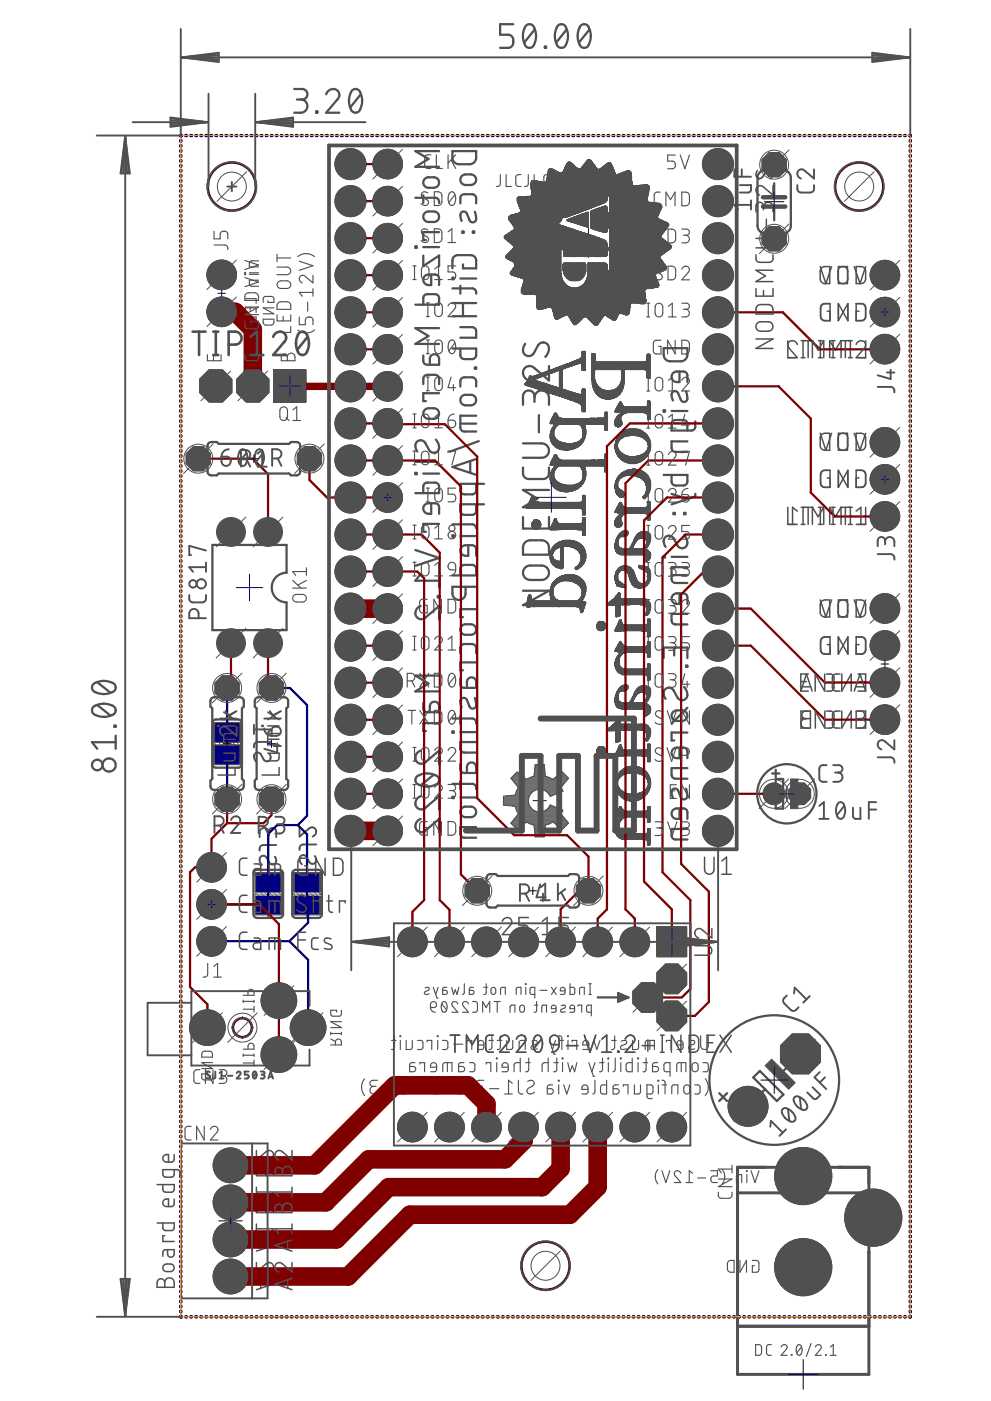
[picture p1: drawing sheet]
<svg xmlns="http://www.w3.org/2000/svg" width="297mm" height="420mm" viewBox="0 0 297 420" stroke-linecap="round" stroke-linejoin="round" font-family="sans-serif">
<path d="M171.9 72.7h8.9M176.4 68.3v8.9M66.5 223h3.1M68.1 221.5v3M161.8 238.1v4M159.8 240.1h3.9M79.3 268.1h2.2M80.4 267v2.2M90.9 268.1h2.3M92 267v2.2" fill="none" stroke="#000" stroke-width=".3"/>
<g fill="none" stroke="#505050" stroke-width=".44">
<path d="M256.1 79.9l1.7 5.1 1.7-5.1M246.1 80.5l.3-.2a2.83 2.83 0 0 1 2.3-.4v5.1a2.75 2.75 0 0 1-2.3-.2l-.5-1.2v-2.6zM246.5 91.4a2.75 2.75 0 0 1 2.3-.3v5.1a2.75 2.75 0 0 1-2.3-.3l-.5-1.2v-2.5zM251.3 91.1v5.1l2.8-5.1v5.1M251.5 80.5l.2-.2a2.83 2.83 0 0 1 2.3-.4v5.1a2.75 2.75 0 0 1-2.3-.2l-.5-1.2v-2.2zM256.6 91.1h2l.8 .6v3.6l-.6 .8-2.2 .1v-2.9h.9M239 103.3a1.4 1.4 0 0 0-2-1.1 1.4 1.4 0 0 0-.4 2.2l2.4 2.9h-2.9M240.8 102.2h2.8M242.2 102.2v5.1M245.3 107.3h1.2M245.3 102.2h1.2M245.9 102.2v5.1"/>
<path d="M248.7 107.3v-5.1l1.7 2.8 1.7-2.8v5.1M254.3 107.3h1.2M254.3 102.2h1.2M254.9 102.2v5.1M259.5 102.2v5.1h-2.3M246.1 130.5l.3-.3a2.75 2.75 0 0 1 2.3-.3v5.1a2.83 2.83 0 0 1-2.3-.3l-.4-.5-.1-.6v-2.6zM251.5 130.5l.2-.3a2.75 2.75 0 0 1 2.3-.3v5.1a2.83 2.83 0 0 1-2.3-.3l-.5-1.1v-2.2zM256.1 129.9l1.7 5.1 1.7-5.1M236.1 157.3h2.9M239 153.3l-1.4-1.2v5.2M240.8 152.1h2.8M242.2 152.1v5.2"/>
<path d="M245.3 157.3h1.2M245.3 152.1h1.2M245.9 152.1v5.2M246.5 141.4a2.75 2.75 0 0 1 2.3-.3v5.1a2.83 2.83 0 0 1-2.3-.4l-.5-1.1v-2.5zM248.7 157.3v-5.2l1.7 2.9 1.7-2.9v5.2M251.3 141.1v5.1l2.8-5.1v5.1M254.3 157.3h1.2M254.3 152.1h1.2M254.9 152.1v5.2M256.6 141.1h2l.8 .6v3.6l-.6 .7-2.2 .2v-2.9h.9M259.5 152.1v5.2h-2.3M256.1 179.9l1.7 5.1 1.7-5.1"/>
<path d="M246.1 180.5l.3-.3a2.83 2.83 0 0 1 2.3-.3v5.1a2.83 2.83 0 0 1-2.3-.3l-.4-.5-.1-.6v-2.6zM246.5 191.3a2.83 2.83 0 0 1 2.3-.3v5.2a2.83 2.83 0 0 1-2.3-.4l-.5-1.1v-2.6zM251.3 191v5.2l2.8-5.2v5.2M251.7 180.2a2.83 2.83 0 0 1 2.3-.3v5.1a2.83 2.83 0 0 1-2.3-.3l-.5-1.1v-2.6zM256.6 191l2 .1 .8 .6v3.6l-.6 .7-2.2 .2v-2.9h.9M240 207.3l1.7-5.2 1.7 5.2M240.5 206h2.5M240.7 213.5l.5-.2h1.7v5.1a2.75 2.75 0 0 1-2.3-.3 1.42 1.42 0 0 1-.5-1.6 1.42 1.42 0 0 1 1.4-1 1.13 1.13 0 0 1-1.1-.7 1.13 1.13 0 0 1 .3-1.3zM241.5 215.5h1.4M247.7 202.1l1.6 .1 .4 .4 .3 .7-.1 3.3-.8 .6-1.4 .1M247.7 213.3l1.6 .1 .4 .3 .3 .7-.1 3.3-.8 .6-1.4 .1M252.3 202.1v5.2l2.8-5.2v5.2"/>
<path d="M252.3 213.3v5.1l2.8-5.1v5.1M257.2 202.1h2.3v5.2h-2.3M257.2 213.3h2.3v5.1h-2.3M257.8 204.4h1.7M257.8 215.5h1.7M76.9 345v2.9l2.8-2.4a1.41 1.41 0 0 1 2.2 .4 1.41 1.41 0 0 1-1.1 2M76.9 356.1v2.8M76.9 357.5h5.1l-1.2 1.4M77.4 350.1a1.42 1.42 0 0 1 1.5-.2 1.42 1.42 0 0 1 .8 1.3 1.14 1.14 0 0 1 1.1-1.1 1.14 1.14 0 0 1 1.2 1.1v1.4h-5.1a2.71 2.71 0 0 1 .3-2.3zM79.7 351.2v1.4M76.9 378.7v2.8l2.8-2.4a1.4 1.4 0 0 1 2.2 .4 1.4 1.4 0 0 1-1.1 2M76.9 367.1v2.8"/>
<path d="M76.9 371.8l5.1 1.7-5.1 1.7M76.9 368.5h5.1l-1.2 1.4M77.4 361.1a1.42 1.42 0 0 1 1.5-.1 1.42 1.42 0 0 1 .8 1.2 1.14 1.14 0 0 1 1.1-1.1 1.14 1.14 0 0 1 1.2 1.1v1.5h-5.1a2.83 2.83 0 0 1 .3-2.3zM78.1 372.2v2.6M79.7 362.2v1.5M76.9 383.4l5.1 1.7-5.1 1.7M78.1 383.8v2.5"/>
</g>
<g fill="none" stroke="#505050" stroke-width=".68">
<path d="M124.5 59.3h5.9a1.26 1.26 0 0 1 1.2 1.6M126.9 58.5v2.4M127.3 53.7l1.1-.5a3.1 3.1 0 0 1 2.6 .3 1.58 1.58 0 0 1 .5 1.7 1.58 1.58 0 0 1-1.5 1.1h-1.6a1.58 1.58 0 0 1-1.4-.9 1.58 1.58 0 0 1 .3-1.7zM131.6 45.3h-7.1l3.9 2.4-3.9 2.3h7.1M135.6 45.3h7.1v2a1.99 1.99 0 0 1-2 2h-3.1a1.95 1.95 0 0 1-2-2zM138.4 52.8l.2-.2a3.3 3.3 0 0 1 2.5-.3 1.59 1.59 0 0 1 1.6 1.6 1.59 1.59 0 0 1-1.6 1.6 3.3 3.3 0 0 1-2.5-.3 1.57 1.57 0 0 1-.2-2.4zM124.5 73.9h.4v.4h-.4zM126.9 76.6v3.2l4.7-3.2v3.2M126.9 74.1h4.7M127.3 63.9l1.1-.5a3.4 3.4 0 0 1 2.6 .3 1.58 1.58 0 0 1 .5 1.8 1.58 1.58 0 0 1-1.5 1.1h-1.6a1.57 1.57 0 0 1-1.4-1 1.57 1.57 0 0 1 .3-1.7zM131.6 69.6h-4.7v2.4h.8M138 61l.1-2.1 .5-.5 .6-.1h2.3l.8 .2 .4 .7v1.8"/>
<path d="M138.6 69.4h.4v.4h-.4zM138.8 79.3v1.2h3.9v-2.4a1.59 1.59 0 0 0-1.6-1.6h-3.9l-1 .4-.5 .9-.1 2.7M141.7 69.4h.4v.4h-.4zM142.3 63.5l.4 2.2a1.03 1.03 0 0 1-.8 1 1.03 1.03 0 0 1-1.2-.7l-.7-1.9a1.09 1.09 0 0 0-1.5-.6 1.09 1.09 0 0 0-.5 1.6l.4 1.2M124.5 91.4h7.1v-2l-.2-.7-1-.5h-2.6l-.5 .3-.4 .7v2.2M129.2 82.3v3.2a1.67 1.67 0 0 1-2.2-1 1.67 1.67 0 0 1 1.1-2.1l2.3-.1 .8 .3 .4 .9v2M131.6 98.4h-7.1l3.9 2.4-3.9 2.3h7.1M135.6 86.5h5.9a1.28 1.28 0 0 1 1.2 1.6M135.6 83.3h.4v.4h-.4zM135.6 90.9h7.1M135.6 94.8h7.1M138 98.1h3.8l.7 .5 .2 .7v2h-4.7"/>
<path d="M138 85.7v2.4M138 83.5h4.7M138.8 90.9v3.9M126.9 106.6v1.9l.2 .4 .7 .4 3.8 .1v-1.8a1.39 1.39 0 0 0-1.4-1.4 1.39 1.39 0 0 0-1.4 1.4v1.8M126.9 115.2l.1-2.1 .3-.4 .8-.3h2.3l.8 .3 .4 .6v1.9M131.6 117.9h-4.7v2.4h.8M135.6 104.5h7.1l-.1 2.6-.5 .4-.6 .2-2.9-.1-.6-.8v-2.3M138 115.9l.1-2.1 .5-.5 .6-.1h2.3l.8 .2 .4 .7v1.8M138.4 118.9l.2-.2a3.2 3.2 0 0 1 2.5-.3 1.58 1.58 0 0 1 1.6 1.6 1.58 1.58 0 0 1-1.6 1.6 3.5 3.5 0 0 1-2.5-.3 1.6 1.6 0 0 1-.2-2.4zM142.3 110.2h.4v.4h-.4zM198.9 104.4h7.1v2a1.99 1.99 0 0 1-1.9 2h-3.2a1.95 1.95 0 0 1-2-2zM203.7 111.4v3.2a1.67 1.67 0 0 1-2.3-1 1.67 1.67 0 0 1 1.1-2.2h2.4l.7 .3 .4 .9v2"/>
<path d="M205.6 117.3l.4 2.2a1.02 1.02 0 0 1-.8 1 1.02 1.02 0 0 1-1.1-.6l-.8-2a1.09 1.09 0 0 0-1.5-.5 1.09 1.09 0 0 0-.5 1.5l.4 1.2M124.5 138.5h6.2l.7 .4 .2 .8M127.3 123l.2-.3a3.1 3.1 0 0 1 2.5-.3 1.59 1.59 0 0 1 1.6 1.6 1.59 1.59 0 0 1-1.6 1.6h-1.6a1.59 1.59 0 0 1-1.4-.9 1.59 1.59 0 0 1 .3-1.7zM130.6 131.8a2.22 2.22 0 0 1-.3 4h-.6l-.9-.5-1.3-2.5a1.65 1.65 0 0 0-2.3-.5 1.65 1.65 0 0 0-.5 2.3l.4 .8M138 127h4.7M140.9 138.3v3.5M142.7 124.7h-4.7v3.5l.2 .8 .7 .4h3.8M142.7 137.7l-7.1 2.3 7.1 2.4M143.5 132.3l-8.7 3.2M198.9 123h.4v.4h-.4zM201.3 123.3h4.7M206 132.4h-4.7v2.3l.6 .7 4.1 .1"/>
<path d="M208.4 126.4l-.1 2.1-.6 .5-.5 .1h-5.9l.1-2.5 .3-.4 .8-.2 2.9 .1 .6 .8v2.2M124.5 147.9h7.1v-2l-.2-.7-1-.5-2.6 .1-.5 .2-.4 .7v2.2M124.5 141.8h.4v.4h-.4zM126.9 142h4.7M129.2 150.9v3.2a1.67 1.67 0 0 1-2.2-1 1.67 1.67 0 0 1 1.1-2.1l2.3-.1 .8 .3 .4 .9v2M131.6 157.1h-4.7v2.4h.8M135.6 157.2l6.2 .1 .7 .4 .2 .7M142.7 145.1v2.2l-.7 .8-2.8 .2-.6-.2-.5-.4-.1-2.6h7.1M142.7 151.2v2.3l-.7 .8-2.8 .1-1.1-.6-.1-2.6h7.1M198.9 142.4h7.1l-.1 2.6-.5 .4-.5 .2-2.9-.1-.7-.8v-2.3M201.3 148.1l4.7 1.6M201.9 153.8h.4v.4h-.4z"/>
<path d="M205 153.8h.4v.4h-.4zM208.4 148.1v.8l-7.1 2.4M124.5 165l7.1 2.3-7.1 2.4M126.1 172.2l-1.6 2h7.1M131.2 178.7h.4v.4h-.4zM131.6 172.2v3.9M135.6 172.6h7.1l-.1-2.5-.8-.7-3.2 .1-.6 .8v2.3M135.6 160.6h.4v.4h-.4zM138 160.8h4.7M139.6 176v1.9a1.97 1.97 0 0 1-2 2 1.97 1.97 0 0 1-2-2v-1.9h7.1M140.4 163.5v3.2a1.67 1.67 0 0 1-2.3-1 1.67 1.67 0 0 1 1.1-2.1l2.3-.1 .8 .3 .4 .9v2M198.9 166.8h.4v.4h-.4z"/>
<path d="M201.3 167h4.7M201.3 172.5h4.7M203.7 177.9v3.2a1.67 1.67 0 0 1-2.3-.9 1.67 1.67 0 0 1 1.1-2.2l2.4-.1 .7 .3 .4 .9v2M205 160.5a2.22 2.22 0 0 1-.2 3.9h-.7l-.8-.5-1.4-2.4a1.65 1.65 0 0 0-2.3-.6 1.65 1.65 0 0 0-.5 2.3l.4 .8M206 170.1h-4.7v3.6l.2 .7 .7 .4h3.8M126.1 181.8a1.96 1.96 0 0 0-1.6 2.4 1.96 1.96 0 0 0 2.5 1.3l4.6-3.7v3.9M138 195.9l.1-2.1 .3-.4 .8-.3h2.3l.8 .3 .4 .7v1.8M138.4 187.7l.2-.2a3.5 3.5 0 0 1 2.5-.3 1.58 1.58 0 0 1 1.6 1.6 1.58 1.58 0 0 1-1.6 1.6 3.2 3.2 0 0 1-2.5-.3 1.58 1.58 0 0 1-.2-2.4zM142.7 182.7h-4.7v2.4h.8M142.7 198.6h-4.7v2.4h.8M198.9 197.4v-3.2h7.1v3.2M202.1 194.2v2.4"/>
<path d="M205.6 199.6h.4v.4h-.4zM206 184.1h-4.7v2.3l.6 .7 4.1 .2M63.9 216.1l.8-.3h6.7l.6 .1 .4 .4 .1 12.8-.5 1-7.3 .1-.5-.1-.4-.4-.2-12.8zM68.1 216.3v2.3M126.9 210.8v1.9l.4 .6 .5 .3h3.8v-1.8a1.39 1.39 0 0 0-1.4-1.4 1.39 1.39 0 0 0-1.4 1.4v1.8M131.6 202.6h-7.1l3.9 2.4-3.9 2.3h7.1M131.6 216.9h-4.7v2.3h.8M135.6 215.5h5.9a1.28 1.28 0 0 1 1.2 1.5M135.6 219.4h.4v.4h-.4zM138 203.5v1.9l.4 .6 .5 .3h3.8v-1.8a1.39 1.39 0 0 0-1.4-1.4 1.39 1.39 0 0 0-1.3 1.4v1.8M138 214.7v2.3M138 219.6h4.7"/>
<path d="M142.3 209.3l.4 2.2a1.03 1.03 0 0 1-.8 1 1.03 1.03 0 0 1-1.2-.6l-.7-2a1.09 1.09 0 0 0-1.5-.5 1.09 1.09 0 0 0-.5 1.5l.4 1.2M201.7 213.6l.3-.2a3.1 3.1 0 0 1 2.4-.4 1.59 1.59 0 0 1 1.6 1.6 1.59 1.59 0 0 1-1.6 1.6 3.1 3.1 0 0 1-2.4-.3 1.55 1.55 0 0 1-.3-2.3zM205 206a2.24 2.24 0 0 1-.2 4l-1-.1-.5-.4-1.4-2.5a1.65 1.65 0 0 0-2.3-.5 1.65 1.65 0 0 0-.5 2.3l.4 .8M206 219.7h-4.7v2.4h.8M206 212.3l-4.7 4.7M68.1 227.4v2.3M125 232.9a5.5 5.5 0 0 1 6.3 .2 1.63 1.63 0 0 1-1.3 2.5 4.9 4.9 0 0 1-5.4-1.1l-.1-.9zM126.1 225.1a1.97 1.97 0 0 0-1.6 2.4 1.97 1.97 0 0 0 2.5 1.4l4.6-3.8v4M126.1 238.8a1.96 1.96 0 0 0-1.6 2.4 1.96 1.96 0 0 0 2.5 1.4l4.6-3.8v3.9M130 232.3l-3.9 3.2M135.6 235.1h5.9a1.28 1.28 0 0 1 1.2 1.5M135.6 239h.4v.4h-.4z"/>
<path d="M138 229.1v1.8l.4 .7 .5 .2h3.8v-1.8a1.39 1.39 0 0 0-1.4-1.3 1.39 1.39 0 0 0-1.3 1.3v1.8M138 234.3v2.3M138 239.2h4.7M142.7 222.5h-4.7v2.3l.6 .7 4.1 .2M203.7 224.2v3.2a1.67 1.67 0 0 1-2.3-1 1.67 1.67 0 0 1 1.1-2.2h2.4l.7 .3 .4 .9v2M205.6 236.5l.4 2.2a1.02 1.02 0 0 1-.8 1 1.02 1.02 0 0 1-1.1-.6l-.8-2a1.09 1.09 0 0 0-1.5-.5 1.09 1.09 0 0 0-.5 1.5l.4 1.2M206 230.4h-4.7v2.2l.6 .8 4.1 .1M126.1 245.6a1.96 1.96 0 0 0-1.6 2.4 1.96 1.96 0 0 0 2.5 1.4l4.6-3.8v4M138.4 242.4l.2-.2a3.2 3.2 0 0 1 2.5-.3 1.58 1.58 0 0 1 1.6 1.6 1.58 1.58 0 0 1-1.6 1.6 3.5 3.5 0 0 1-2.5-.3 1.6 1.6 0 0 1-.2-2.4zM142.7 248.1h-4.7v2.2l.6 .8 4.1 .1M203.7 242.4v3.2a1.66 1.66 0 0 1-2.3-1 1.66 1.66 0 0 1 1.1-2.1l2.4-.1 .7 .3 .4 .9v2M206 248.6h-4.7v2.3l.6 .7 4.1 .2"/>
<path d="M76.3 261.2l.8-.3h6.6l1 .5 .2 .6v12.2l-.6 .9-7.2 .2-1-.6-.1-12.7zM80.4 261.4v2.2M80.4 272.5v2.2M87.9 261.2l.8-.3h6.7l.9 .5 .2 12.8-.2 .5-.4 .4-7.2 .2-1-.6-.1-12.7zM92 261.4v2.2M92 272.5v2.2M179.2 299.1h9.1M185.3 297.8l3 1.3-3 1.3zM186.6 298.7h-.9v.9l2.6-.5"/>
</g>
<g fill="none" stroke="#505050" stroke-width=".34">
<path d="M73.4 78.1l4.1 1.4-4.1 1.3M73.4 82.1h.2v.3h-.2zM73.6 95.1h3.2v1.1l-.7 .7h-1.9l-.6-.7zM73.6 93.7v-1.4h3.2v1.4M73.6 89.6h3.2v1.4M74.7 82.3h2.8M75 92.3v1.1M77.5 84h-2.8v1.2l.3 .5 2.5 .2M78.9 95.7h3.2v1.2l-.7 .6h-1.9l-.6-.6zM80.3 90.2v.5h1.8l-.1-1.5-.6-.3h-2l-.5 .5v1.3M82.1 92.3h-3.2l3.2 1.8h-3.2M150.9 239.9h7.5"/>
<path d="M150.9 239.6h7.5M150.9 239.3h7.6M150.9 239h7.6M151.6 238.7h7.1M153.2 233.3h4M153.3 233.6h4.3M153.6 233.9h16.4M153.6 233h3.2M153.8 234.2h15.9M153.9 232.7h2.6M154.1 234.5h15.4M154.2 232.4h1.9"/>
<path d="M154.3 234.8h14.9M154.5 238.4l-3.6 .4v2.6M154.5 238.4h4.3M154.5 232.1h1.2M154.5 238.1h4.5M154.5 235.1h14.5M154.6 237.8h4.7M154.7 237.5h4.9M154.8 231.8h.6M154.8 235.4h13.9M154.8 237.3l-.3 1.1M154.8 237.3l.6-1.2-2.2-2.7 1.8-1.9 2.8 2.2 2.3-.9 .3-3.5h2.7l.3 3.5 2.4 .9 2.7-2.2 1.9 1.9-2.3 2.7 .6 1.2-3.8 1.5a3.4 3.4 0 0 0-5.6-1"/>
<path d="M154.8 237.2h5.2M155 236.9h5.7M155 235.7h13.5M155.2 236.6h13.2M155.3 236h13M155.3 236.3h12.9M158.1 233.6h7.3M158.4 239.7l.1 1.4 .2 .6M158.7 233.3h6.2M159.3 237.8l-.8 1.2-.1 .7M159.5 233h4.6M160.1 232.7h3.3"/>
<path d="M160.1 232.4h3.3M160.1 232.1h3.3M160.2 231.8h3.2M160.2 231.5h3.1M160.2 231.2h3.1M160.3 230.9h3M160.3 230.6h2.9M160.3 230.3h2.9M160.4 230h2.8M160.4 229.7h2.7M160.4 229.4h2.7M162.9 236.9h5.6"/>
<path d="M163.5 237.2h5.2M163.9 237.5h4.2M164.3 237.8h3M164.5 238.1h2.1M164.7 238.4h1.2M164.9 238.7h.3M165.9 233.6h4.3M166.3 233.3h4M166.7 233h3.3M167 232.7h2.7M167.4 232.4h2M167.8 232.1h1.3"/>
<path d="M168.2 231.8h.6M150.9 241.4l3.6 .4 .9 2.3-2.2 2.8M150.9 241.4h7.7M150.9 241.1h7.6M150.9 240.8h7.5M150.9 240.5h7.5M150.9 240.2h7.5M153.2 246.9l1.8 1.9 2.8-2.3 2.3 1M153.2 246.9h4.1M153.4 246.5h4.3M153.5 247.2h3.5M153.6 246.3h16.3"/>
<path d="M153.6 241.7h5.1M153.8 247.5h2.8M153.9 246h15.8M154.1 247.8h2.1M154.1 245.7h15.3M154.4 248.1h1.5M154.4 245.3h14.8M154.5 242h4.5M154.6 242.3h4.6M154.6 245h14.3M154.7 248.4h.8M154.7 242.6h4.8"/>
<path d="M154.8 243h5.1M154.9 244.8h13.8M154.9 243.2h5.5M155 248.7h.1M155.1 244.5h13.3M155.1 243.5h13.3M155.3 243.8h13M155.4 244.2h12.8M157.9 246.5h7.7M158.5 246.9h6.6M158.7 241.7a3.4 3.4 0 0 0 5.9 .3M159.2 247.2h5.2"/>
<path d="M160.1 247.5l.3 3.5h2.7l.3-3.5M160.1 247.5h3.3M160.1 247.8h3.3M160.1 248.1h3.3M160.2 248.4h3.2M160.2 248.7h3.1M160.2 249h3.1M160.3 249.3h3M160.3 249.6h2.9M160.3 249.9h2.9M160.4 250.2h2.8M160.4 250.5h2.8"/>
<path d="M160.4 250.8h2.7M163.1 243.2h5.5M163.7 243h4.9M164.1 242.6h3.7M164.3 242.3h2.8M164.6 242h1.8M164.8 241.7h.9M164.9 241.4l3.8 1.6-.6 1.1M164.9 241.4l-.3 .6M164.9 241.4h.1M165.8 246.5h4.3M166.2 246.9h4.2"/>
<path d="M166.6 247.2h3.5M166.9 247.5h2.9M167.3 247.8h2.2M167.7 248.1h1.5M168 248.4h.9M168.1 244.1l2.3 2.8M168.4 248.7h.2M170.4 246.9l-1.9 1.9-2.7-2.3-2.4 1M72.9 298.5h3.2v-.9a.9 .9 0 0 0-.9-.9 .9 .9 0 0 0-.9 .9v.9M72.9 300v.7M76.1 300v.7M127.4 296.3a.68 .68 0 0 1 .8-.3 .68 .68 0 0 1 .4 .7l-1.3 .8-.1 .3 .3 .4 1.2-.1"/>
<path d="M129.9 296.1l1.1 3.2h.3M131.3 296.1l-.7 2.1M133.9 296.1h-.9l-.3 .4v1.7h.8a.62 .62 0 0 0 .6-.6 .62 .62 0 0 0-.6-.6h-.8M135.4 296.1l.5 2.1 .6-1.4 .5 1.4 .5-2.1M139.2 295v2.7l-.2 .4-.4 .1M141.9 296.1h-.9l-.3 .4v1.7h.8a.62 .62 0 0 0 .6-.6 .62 .62 0 0 0-.6-.6h-.8M145 296.1h1.1M145.7 295v2.9l-.7 .3M147.4 296.2h.9l.2 .4 .1 .9a.72 .72 0 0 1-.7 .7 .72 .72 0 0 1-.7-.7v-.9zM150 298.2l.1-1.8 .5-.3h.9v2.1M154.7 298.2l.1-1.8 .5-.3h.9v2.1M157.5 295l.2 .2z"/>
<path d="M157.6 296.1v2.1M160.3 298.2l-1.3-.2-.1-1.4 .3-.5h1.1v3.2M161.8 297h2.2M165.3 296.1l1.4 2.1M166.7 296.1l-1.4 2.1M169.4 297.2h-1.4a.75 .75 0 0 1 .4-1.1 .75 .75 0 0 1 1 .7l-.2 1.3-1.2 .1M170.9 295v3.2h1l.4-.3v-1.4l-.4-.4h-1M173.7 298.2l.1-1.8 .4-.3h.9v2.1M176.5 298.2h.7M176.5 295h.7M176.9 295v3.2M60.7 315.5l.7-.2 1.8 .1 .5 .5v1.1h-3.2v-1.1z"/>
<path d="M63.7 318.7h-3.2l3.2 1.8h-3.2M72.9 314.6h3.2v-.9a.9 .9 0 0 0-.9-.9 .9 .9 0 0 0-.9 .9v.9M72.9 302.7h3.2M72.9 300.3h3.2M72.9 316.1v.7M72.9 318.8h3.2M72.9 316.5h3.2M76.1 301.8v1.8M76.1 316.1v.7M76.1 317.9v1.8M99.1 313.4h3.2v-.9a.9 .9 0 0 0-.9-.9 .9 .9 0 0 0-.9 .9v.9M99.1 311.6l1.4 .7"/>
<path d="M99.1 309.9h3.2M99.1 309.6v.7M102.3 303v1.3l-.5 .4h-2.2l-.5-.4v-1.3h1.8v.5M102.3 309.6v.7M102.3 306.4h-3.2l3.2 1.8h-3.2M117.3 312h1.4M118.3 310.6l-.1 3.7-.4 .4h-.5M119.9 310.6h.2v.3h-.2zM120 312v2.7M121.8 312v2.7h1.3l.3-.2 .2-2.5M124.4 318.7h-1.1l-.5 .5v2.2h1a.79 .79 0 0 0 .8-.8 .79 .79 0 0 0-.8-.8h-1M125.2 312h1.1l.5 .7-.2 1.8-.3 .2h-1.1"/>
<path d="M125.9 319.1v-.4h1.4v2.7M128 312.5v-.5h1.4v2.7M129 302.2l.3 .8 1.2 .6M129.3 300.6a.91 .91 0 0 1 1.4 .3 .91 .91 0 0 1-.6 1.3h-1.1l.1-1.2zM131.1 310.6h.2v.3h-.2zM131.2 312v2.7M132.4 301.1l1.5 1.8M132.6 300.6a.73 .73 0 0 1 .9-.2 .73 .73 0 0 1 .4 .8 1.85 1.85 0 0 1-.8 2.4 1.94 1.94 0 0 1-.5-3zM132.6 312h1.2l.4 .7-.1 1.8-.3 .2h-1.2M134.1 318.7v2.7M136 313.2h2.7M137.2 301.1a.88 .88 0 0 0-1.2-.7 .88 .88 0 0 0-.3 1.4l1.5 1.8h-1.8"/>
<path d="M139.1 318.7h-1.2l-.4 .5v2.2h1a.79 .79 0 0 0 .8-.8 .79 .79 0 0 0-.8-.8h-1M140 312.5v-.5h1.4v2.7M140.4 301.1a.88 .88 0 0 0-1.2-.7 .88 .88 0 0 0-.3 1.4l1.5 1.8h-1.8M140.7 318.7h1.2l.4 .7-.1 1.7-.3 .3h-1.2M141.7 300.4l1.1 .1 .3 .6-.1 2.2-.4 .3h-.9M144.7 303.6v-3.2l1 1.8 1.1-1.8v3.2M145 313.4h-1.8a.96 .96 0 0 1 .6-1.4 .96 .96 0 0 1 1.2 .9v1.2l-.2 .5-1.6 .1M145.7 319.1v-.4h1.4v2.7M146.5 312h1.4M147.4 310.6v3.7l-.4 .4h-.5M148.1 300.4h1.8M148.8 317.3h.2v.2h-.2z"/>
<path d="M148.9 318.7v2.7M149 300.4v3.2M149.1 312h1.3M150 310.6l-.1 3.7-.4 .4h-.4M151.9 312v2.7h1.3l.4-.2 .1-2.5M152.9 303.6v-1.8l.5-.4h.9v2.2M155.9 318.7h-1.3l-.4 .3-.1 2.4M155.9 317.3v4.1M156.1 301.6l.6-.1 .4 .2 .1 1.2a.72 .72 0 0 1-.7 .7 .72 .72 0 0 1-.7-.7v-1zM157.4 312h-1.3l-.4 .3-.1 2.4M157.4 310.6v4.1M157.6 318.7h1.3"/>
<path d="M158.5 317.3l-.1 3.7-.4 .4h-.4M159.4 312.3a.91 .91 0 0 1 1-.4 .91 .91 0 0 1 .7 .8l-.2 .4-1.3 .5a.59 .59 0 0 0-.4 .7 .59 .59 0 0 0 .6 .4l1.2-.2M160.1 301.4h1.1M160.8 300.4v2.9l-.7 .3M162.4 303.6v-1.8l.5-.4h.9v2.2M164.3 318.7h-1.3l-.4 .3-.1 2.4M164.3 317.3v4.1M164.7 312l1.3 4.1h.5M166 318.7h1.3M166.5 312l-.9 2.7M166.7 302.5h-1.4a.74 .74 0 0 1 .5-1 .74 .74 0 0 1 .9 .7l-.1 1.2-1.3 .2M166.9 317.3l-.1 3.7-.4 .4h-.4"/>
<path d="M167.5 310.6l.6 .2 .3 .3v3.6M167.5 312h1.4M168.2 301.6a.69 .69 0 0 1 .8-.3 .69 .69 0 0 1 .5 .8l-1.4 .7-.1 .3 .3 .5 1.2-.2M168.5 317.3h.2v.2h-.2zM168.6 318.7v2.7M170.1 310.6h.2v.3h-.2zM170.2 318.7l.7 2.7 .6-1.8 .7 1.8 .7-2.7M170.2 312v2.7M171.5 312.5v-.5h1.4v2.7M172.2 302.5h-1.4a.74 .74 0 0 1 .5-1 .74 .74 0 0 1 .9 .7l-.1 1.2-1.3 .2M173.3 301.8v-.4h1v2.2M176.5 313.4h-1.8a.96 .96 0 0 1 .6-1.4 .96 .96 0 0 1 1.2 .9v1.4l-.3 .3-1.5 .1"/>
<path d="M176.5 318.7l1.4 4.1h.4M177.2 303.6h-1l-.4-.4v-1.2l.3-.5 1.1-.1v3.3M178 312l.9 2.7 .9-2.7M178.3 318.7l-.9 2.7M179.7 318.7h1.4M180.6 317.3v3.7l-.5 .4h-.4M182.2 317.3h.3v.2h-.3zM182.4 318.7v2.7M183.3 312h1.4M184.2 310.6v3.7l-.4 .4h-.5M184.4 317.3v3.4l-.1 .4-.6 .3M185.9 317.3h.3v.2h-.3z"/>
<path d="M186.1 318.7v2.7M186.2 312.3l.4-.2a.71 .71 0 0 1 .9 0 .71 .71 0 0 1 .1 1l-1.3 .5a.59 .59 0 0 0-.3 .7 .59 .59 0 0 0 .6 .4l1.2-.2M189.5 317.3v4.1h-1.3l-.5-.7v-1.5l.5-.5h1.3M189.6 312v2.7h1.3l.4-.2 .1-2.5M191.2 317.3h.2v.2h-.2zM191.3 318.7v2.7M192.7 318.7h1.4M193.4 314.7v-2.2l.7-.5h2.1v2.7M193.7 317.3l-.1 3.7-.4 .4h-.5M194.8 312v2.7M197.2 318.7h-1.2l-.4 .5v2.2h1a.79 .79 0 0 0 .8-.8 .79 .79 0 0 0-.8-.8h-1M199.7 312.5v-.5h1.4v2.7"/>
<path d="M204.2 318.7v2.7M204.7 313.4h-1.8a.96 .96 0 0 1 .6-1.4 .96 .96 0 0 1 1.2 .9v1.4l-.2 .3-1.6 .1M206.6 312.3a.91 .91 0 0 1 1-.4 .91 .91 0 0 1 .6 .8l-.3 .5-1.2 .4a.59 .59 0 0 0-.3 .7 .59 .59 0 0 0 .6 .4l1.2-.2M207.7 318.9a.93 .93 0 0 1 1-.1 .93 .93 0 0 1 .6 .8v.9a.92 .92 0 0 1-1 .9 .92 .92 0 0 1-.9-.9l.1-1.2zM210 310.6v3a1.14 1.14 0 0 0 1.2 1.2 1.14 1.14 0 0 0 1.1-1.2v-3M210.7 318.7h1.1l.5 .7-.1 1.7-.4 .3h-1.1M63.7 322.1l-.1 1.3-.4 .4-2 .1-.7-.5v-1.3h1.8v.5M109.3 323.5a3.9 3.9 0 0 0 0 5M112 325.8a1.14 1.14 0 0 0-1.1 1.1 1.14 1.14 0 0 0 1.1 1.2h1.2M113.2 324h-1.4a.91 .91 0 0 0-.9 .9 .91 .91 0 0 0 .9 .9h.9M114.9 326.5h2.8M121.7 324.9a1.11 1.11 0 0 0-1.6-.9 1.11 1.11 0 0 0-.3 1.8l1.9 2.3h-2.3"/>
<path d="M124.3 326.3l-.9 1.8M125.7 326.3h-1.2a1.14 1.14 0 0 1-1.1-1.2 1.14 1.14 0 0 1 1.1-1.1h1.2v4.1M129.8 324v4.1h1.3l.5-.5v-1.8l-.5-.4h-1.3M130.9 320.1h-1.8a.96 .96 0 0 1 .6-1.4 .96 .96 0 0 1 1.2 .9l-.2 1.5-.3 .3h-1.3M132.7 321.4l.1-2.2 .6-.5h2.1v2.7M133.4 328.1v-2.3l.6-.4h1.2v2.7M138.7 325.4h-1.1l-.4 .4-.1 2.3h1.1a.79 .79 0 0 0 .7-.8 .79 .79 0 0 0-.7-.8h-1.1M143.9 325.8a1.14 1.14 0 0 0-1.2 1.1 1.14 1.14 0 0 0 1.2 1.2h1.1M145 324h-1.3a.91 .91 0 0 0-1 .9 .91 .91 0 0 0 1 .9h.9M146.8 326.5h2.7M151.3 328.1h2.3M152.3 320.1h-1.8a.97 .97 0 0 1 .6-1.4 .97 .97 0 0 1 1.2 .9l-.1 1.5-.4 .3h-1.3"/>
<path d="M153.6 324.9l-1.2-.9v4.1M155.4 324v3.4l.5 .6 .9 .1M158.2 324.3a1.03 1.03 0 0 1 1.5-.2 1.03 1.03 0 0 1-.1 1.6l-1.2 .7a.99 .99 0 0 0-.2 1.4 .99 .99 0 0 0 1.4 .1l.6-.4M165.7 325.4h-1.2l-.4 .4-.1 2.3h1.1a.79 .79 0 0 0 .8-.8 .79 .79 0 0 0-.8-.8h-1.1M167.4 324h.2v.2h-.2zM167.5 325.4v2.7M169 325.4l.9 2.7 .9-2.7M176.3 326.7h-1.9a.96 .96 0 0 1 .7-1.3 .96 .96 0 0 1 1.2 .9v1.1l-.3 .6-1.6 .1M178.3 324v3.4l-.2 .6-.4 .1M181.8 324v4.1h-1.3l-.5-.7 .1-1.8 .4-.2h1.3M185.4 325.4h-1.1l-.5 .4v2.3h1a.79 .79 0 0 0 .8-.8 .79 .79 0 0 0-.8-.8h-1M186.9 325.8v-.4h1.3v2.7"/>
<path d="M190.2 325.4v2.7h1.3l.4-.3 .1-2.4M193.9 328.1h1.4l.4-.5v-1.8l-.4-.4h-1.4v3.4l.5 .6 1.1 .1M197.2 324h.2v.2h-.2zM197.3 325.4v2.7M198.4 324l.7 .1 .2 .3v3.7M198.4 325.4h1.4M200.8 321.4h-1.3l-.5-.4v-1.8l.5-.5h1.3v4.1M201.4 328.1v-2.3l.6-.4h1.2v2.7M202.8 321.4l.1-2.2 .6-.5h2.1v2.7M205.3 325.6a.92 .92 0 0 1 .9-.2 .92 .92 0 0 1 .6 .9v.9a.91 .91 0 0 1-.9 .9 .91 .91 0 0 1-.9-.9v-1.2zM208.2 325.4h1.2l.4 .6-.1 1.8-.3 .3h-1.2M211.4 323.5a3.9 3.9 0 0 1 0 5"/>
<path d="M197.2 350.7a3.4 3.4 0 0 0 0 4.3M198.4 351.1l1.2 3.5 1.2-3.5M204.1 351.9a.97 .97 0 0 0-1.4-.8 .97 .97 0 0 0-.3 1.6l1.7 1.9h-2M205.6 354.6h2M207.6 351.9l-1-.8v3.5M209.1 353.3h2.4M213.1 351.1h1.9v1.6h-1.2a1 1 0 0 0-.8 1 1 1 0 0 0 .8 .9h1.2M216.5 350.7a3.4 3.4 0 0 1 0 4.3M220.7 354.6v-1.9l.6-.4h1v2.3M223.8 351.1l.1 .2zM223.9 352.3v2.3M225.1 351.1l1.2 3.5 1.2-3.5"/>
<path d="M218.3 378.3l.5-.3h1.2v3.6l-1.2-.1-.6-.4-.2-2.1zM221.8 378v3.6l2-3.6v3.6M225.5 378h1.2l.6 .3 .2 2.5-.4 .6-1.6 .2v-2h.6"/>
</g>
<path d="M76.1 217.4v2.7M76.1 218.8h5l-1.1 1.3M80.7 226a1.26 1.26 0 0 1 .3 1.7 1.26 1.26 0 0 1-1.8 .3l-1-1.7a1.18 1.18 0 0 0-1.6-.4 1.18 1.18 0 0 0-.4 1.6l.6 1M81.1 222.5h-4.2l-.6 .6-.2 1.1M80.6 249.7a1.39 1.39 0 0 0-1.4-1.4 1.39 1.39 0 0 0-1.4 1.4v1.4M80.6 250.5a2.15 2.15 0 0 1 .3-1.9 1.12 1.12 0 0 1 1.2-.2 1.12 1.12 0 0 1 .7 1v1.7M82.4 256.9a1.26 1.26 0 0 1 .3 1.8 1.26 1.26 0 0 1-1.8 .2l-1-1.7a1.17 1.17 0 0 0-1.6-.4 1.17 1.17 0 0 0-.4 1.6l.6 1M82.8 253.4l-4.2 .1-.6 .5-.2 1.1M89.8 248.1v2.8l2.8-2.4a1.38 1.38 0 0 1 2.1 .4 1.38 1.38 0 0 1-1 2M94.4 256.7a1.27 1.27 0 0 1 .3 1.8 1.27 1.27 0 0 1-1.8 .3l-1-1.8a1.17 1.17 0 0 0-1.7-.4 1.17 1.17 0 0 0-.3 1.7l.6 .9M94.8 253.3h-4.2l-.7 .5-.1 1.1" fill="none" stroke="#505050" stroke-width=".57"/>
<g fill="#505050" stroke="#505050" stroke-width=".3">
<path d="M89.8 264.5a3.3 3.3 0 0 1 3.6-.6 3.3 3.3 0 0 1 2 3.1h-6.7l.2-1.3z" fill-rule="evenodd"/>
<path d="M88.7 269.2h6.7a3.3 3.3 0 0 1-3.4 3.3 3.3 3.3 0 0 1-3.3-3.3z" fill-rule="evenodd"/>
<path d="M77.1 269.2h6.6a3.3 3.3 0 0 1-3.3 3.3 3.3 3.3 0 0 1-3.3-3.3z" fill-rule="evenodd"/>
<path d="M78.1 264.5a3.3 3.3 0 0 1 3.6-.6 3.3 3.3 0 0 1 2 3.1h-6.6l.2-1.3z" fill-rule="evenodd"/>
<path d="M64.7 224.1h6.7a3.3 3.3 0 0 1-3.3 3.4 3.3 3.3 0 0 1-3.4-3.4z" fill-rule="evenodd"/>
<path d="M65.8 219.4a3.3 3.3 0 0 1 3.6-.6 3.3 3.3 0 0 1 2 3.1h-6.7l.3-1.2z" fill-rule="evenodd"/>
<circle cx="257.5" cy="55.9" r="7.5"/>
<circle cx="69.5" cy="55.9" r="7.5"/>
<circle cx="163.5" cy="379.6" r="7.5"/>
<circle cx="215.2" cy="249.2" r="4.7"/>
<circle cx="215.2" cy="238.1" r="4.7"/>
<circle cx="215.2" cy="227" r="4.7"/>
<circle cx="215.2" cy="215.9" r="4.7"/>
<circle cx="215.2" cy="204.7" r="4.7"/>
<circle cx="215.2" cy="193.6" r="4.7"/>
<circle cx="215.2" cy="182.5" r="4.7"/>
<circle cx="215.2" cy="171.4" r="4.7"/>
<circle cx="215.2" cy="160.3" r="4.7"/>
<circle cx="215.2" cy="149.2" r="4.7"/>
<circle cx="215.2" cy="138.1" r="4.7"/>
<circle cx="215.2" cy="127" r="4.7"/>
<circle cx="215.2" cy="115.9" r="4.7"/>
<circle cx="215.2" cy="104.8" r="4.7"/>
<circle cx="215.2" cy="93.7" r="4.7"/>
<circle cx="215.2" cy="82.5" r="4.7"/>
<circle cx="215.2" cy="71.4" r="4.7"/>
<circle cx="215.2" cy="60.3" r="4.7"/>
<circle cx="215.2" cy="49.2" r="4.7"/>
<circle cx="105" cy="249.2" r="4.7"/>
<circle cx="105" cy="238.1" r="4.7"/>
<circle cx="105" cy="227" r="4.7"/>
<circle cx="105" cy="215.9" r="4.7"/>
<circle cx="105" cy="204.7" r="4.7"/>
<circle cx="105" cy="193.6" r="4.7"/>
<circle cx="105" cy="182.5" r="4.7"/>
<circle cx="105" cy="171.4" r="4.7"/>
<circle cx="105" cy="160.3" r="4.7"/>
<circle cx="105" cy="149.2" r="4.7"/>
<circle cx="105" cy="138.1" r="4.7"/>
<circle cx="105" cy="127" r="4.7"/>
<circle cx="105" cy="115.9" r="4.7"/>
<circle cx="105" cy="104.8" r="4.7"/>
<circle cx="105" cy="93.7" r="4.7"/>
<circle cx="105" cy="82.5" r="4.7"/>
<circle cx="105" cy="71.4" r="4.7"/>
<circle cx="105" cy="60.3" r="4.7"/>
<circle cx="105" cy="49.2" r="4.7"/>
<circle cx="190.3" cy="282.5" r="4.5"/>
<circle cx="179.2" cy="282.5" r="4.5"/>
<circle cx="168" cy="282.5" r="4.5"/>
<circle cx="156.9" cy="282.5" r="4.5"/>
<circle cx="145.8" cy="282.5" r="4.5"/>
<circle cx="134.7" cy="282.5" r="4.5"/>
<circle cx="123.6" cy="282.5" r="4.5"/>
<circle cx="123.6" cy="338" r="4.5"/>
<circle cx="134.7" cy="338" r="4.5"/>
<circle cx="145.8" cy="338" r="4.5"/>
<circle cx="156.9" cy="338" r="4.5"/>
<circle cx="168" cy="338" r="4.5"/>
<circle cx="179.2" cy="338" r="4.5"/>
<circle cx="190.3" cy="338" r="4.5"/>
<circle cx="201.4" cy="338" r="4.5"/>
<circle cx="224.2" cy="331.8" r="6"/>
<circle cx="69.1" cy="382.8" r="5.2"/>
<circle cx="69.1" cy="371.7" r="5.2"/>
<circle cx="69.1" cy="360.6" r="5.2"/>
<circle cx="69.1" cy="349.5" r="5.2"/>
<circle cx="63.4" cy="282.3" r="4.4"/>
<circle cx="63.4" cy="271.2" r="4.4"/>
<circle cx="63.4" cy="260.1" r="4.4"/>
<circle cx="240.7" cy="352.7" r="8.6"/>
<circle cx="240.7" cy="380" r="8.6"/>
<circle cx="261.7" cy="365.2" r="8.6"/>
<circle cx="265.2" cy="154.9" r="4.4"/>
<circle cx="265.2" cy="143.8" r="4.4"/>
<circle cx="265.2" cy="132.7" r="4.4"/>
<circle cx="265.2" cy="104.7" r="4.4"/>
<circle cx="265.2" cy="93.6" r="4.4"/>
<circle cx="265.2" cy="82.5" r="4.4"/>
<circle cx="265.2" cy="215.8" r="4.4"/>
<circle cx="265.2" cy="204.7" r="4.4"/>
<circle cx="265.2" cy="193.6" r="4.4"/>
<circle cx="265.2" cy="182.5" r="4.4"/>
<circle cx="80.3" cy="159.5" r="4.1"/>
<circle cx="69.2" cy="159.5" r="4.1"/>
<circle cx="69.2" cy="192.9" r="4.1"/>
<circle cx="80.3" cy="192.9" r="4.1"/>
<circle cx="83.6" cy="316.3" r="5.4"/>
<circle cx="83.6" cy="300.1" r="5.4"/>
<circle cx="62.2" cy="308.2" r="5.4"/>
<circle cx="92.3" cy="308.2" r="5.4"/>
<circle cx="72.7" cy="308.2" r="3.1"/>
<circle cx="66.4" cy="82.4" r="4.4"/>
<circle cx="66.4" cy="93.5" r="4.4"/>
<circle cx="232" cy="238.1" r="3.2"/>
<circle cx="116.2" cy="49.2" r="4.4"/>
<circle cx="116.2" cy="60.3" r="4.4"/>
<circle cx="116.2" cy="71.4" r="4.4"/>
<circle cx="116.2" cy="82.5" r="4.4"/>
<circle cx="116.2" cy="93.7" r="4.4"/>
<circle cx="116.2" cy="104.8" r="4.4"/>
<circle cx="116.2" cy="115.9" r="4.4"/>
<circle cx="116.2" cy="127" r="4.4"/>
<circle cx="116.2" cy="138.1" r="4.4"/>
<circle cx="116.2" cy="149.2" r="4.4"/>
<circle cx="116.2" cy="160.3" r="4.4"/>
<circle cx="116.2" cy="171.4" r="4.4"/>
<circle cx="116.2" cy="182.5" r="4.4"/>
<circle cx="116.2" cy="193.6" r="4.4"/>
<circle cx="116.2" cy="204.7" r="4.4"/>
<circle cx="116.2" cy="215.9" r="4.4"/>
<circle cx="116.2" cy="227" r="4.4"/>
<circle cx="116.2" cy="238.1" r="4.4"/>
<circle cx="116.2" cy="249.2" r="4.4"/>
</g>
<g fill="#505050" stroke="#505050" stroke-width=".3">
<path d="M201.3 73.9v.2z"/>
<path d="M201.2 73.9l.1 .2z"/>
<path d="M201.2 73.9v.2z"/>
<path d="M201.1 73.9l.1 .2z"/>
<path d="M201.1 73.9v.2z"/>
<path d="M201.1 73.6v.8z"/>
<path d="M201 73.6l.1 .8z"/>
<path d="M201 73.6v.8z"/>
<path d="M201 73.5v1.1z"/>
<path d="M200.9 73.5l.1 1.1z"/>
<path d="M200.9 73.5v1.1z"/>
<path d="M200.8 73.3l.1 1.4z"/>
<path d="M200.8 73.3v1.4z"/>
<path d="M200.7 73.3l.1 1.4z"/>
<path d="M200.7 73.3v1.4z"/>
<path d="M200.7 73.2v1.5z"/>
<path d="M200.6 73.2l.1 1.5z"/>
<path d="M200.6 73.2v1.5z"/>
<path d="M200.6 73v1.9z"/>
<path d="M200.5 73l.1 1.9z"/>
<path d="M200.5 73v1.9z"/>
<path d="M200.4 73l.1 1.9z"/>
<path d="M200.4 67.2v.4z"/>
<path d="M200.4 72.9v2.1z"/>
<path d="M200.3 67.2l.1 .4z"/>
<path d="M200.3 72.9l.1 2.1z"/>
<path d="M200.3 67.2v.4z"/>
<path d="M200.3 72.9v2.1z"/>
<path d="M200.2 67.1l.1 .8z"/>
<path d="M200.2 72.9l.1 2.1z"/>
<path d="M200.2 67.1v.8z"/>
<path d="M200.2 72.9v2.1z"/>
<path d="M200.1 66.9l.1 1.2z"/>
<path d="M200.1 72.8l.1 2.3z"/>
<path d="M200.1 66.9v1.2z"/>
<path d="M200.1 72.8v2.3z"/>
<path d="M200 66.9l.1 1.2z"/>
<path d="M200 72.8l.1 2.3z"/>
<path d="M200 66.9v1.2z"/>
<path d="M200 72.8v2.3z"/>
<path d="M200 66.8v1.5z"/>
<path d="M200 72.6v2.7z"/>
<path d="M199.9 66.8l.1 1.5z"/>
<path d="M199.9 72.6l.1 2.7z"/>
<path d="M199.9 66.8v1.5z"/>
<path d="M199.9 72.6v2.7z"/>
<path d="M199.9 66.8v1.7z"/>
<path d="M199.9 72.5v2.9z"/>
<path d="M199.8 66.8l.1 1.7z"/>
<path d="M199.8 72.5l.1 2.9z"/>
<path d="M199.8 66.8v1.7z"/>
<path d="M199.8 72.5v2.9z"/>
<path d="M199.7 66.8l.1 1.7z"/>
<path d="M199.7 72.5l.1 2.9z"/>
<path d="M199.7 66.7v1.9z"/>
<path d="M199.7 72.5v2.9z"/>
<path d="M199.7 80v.6z"/>
<path d="M199.6 66.7l.1 1.9z"/>
<path d="M199.6 72.5l.1 2.9z"/>
<path d="M199.6 80l.1 .6z"/>
<path d="M199.6 66.7v2.2z"/>
<path d="M199.6 72.3v3.3z"/>
<path d="M199.6 79.7v1.1z"/>
<path d="M199.5 66.7l.1 2.2z"/>
<path d="M199.5 72.3l.1 3.3z"/>
<path d="M199.5 79.7l.1 1.1z"/>
<path d="M199.5 66.7v2.2z"/>
<path d="M199.5 72.3v3.3z"/>
<path d="M199.5 79.7v1.1z"/>
<path d="M199.4 66.5l.1 2.5z"/>
<path d="M199.4 72.2l.1 3.5z"/>
<path d="M199.4 79.6l.1 1.4z"/>
<path d="M199.4 66.5v2.5z"/>
<path d="M199.4 72.2v3.5z"/>
<path d="M199.4 79.6v1.4z"/>
<path d="M199.3 66.5l.1 2.5z"/>
<path d="M199.3 72.2l.1 3.5z"/>
<path d="M199.3 79.6l.1 1.4z"/>
<path d="M199.3 66.5v2.5z"/>
<path d="M199.3 72.2v3.5z"/>
<path d="M199.3 79.6v1.4z"/>
<path d="M199.3 66.5v2.7z"/>
<path d="M199.3 72.1v3.7z"/>
<path d="M199.3 79.3v1.7z"/>
<path d="M199.2 66.5l.1 2.7z"/>
<path d="M199.2 72.1l.1 3.7z"/>
<path d="M199.2 79.3l.1 1.7z"/>
<path d="M199.2 66.5v2.7z"/>
<path d="M199.2 72.1v3.7z"/>
<path d="M199.2 79.3v1.7z"/>
<path d="M199.1 66.5l.1 2.9z"/>
<path d="M199.1 72.1l.1 3.7z"/>
<path d="M199.1 79.2l.1 1.9z"/>
<path d="M199.1 66.5v2.9z"/>
<path d="M199.1 72.1v3.7z"/>
<path d="M199.1 79.2v1.9z"/>
<path d="M199 66.4l.1 3.2z"/>
<path d="M199 71.9l.1 4.1z"/>
<path d="M199 79l.1 2.1z"/>
<path d="M199 66.4v3.2z"/>
<path d="M199 71.9v4.1z"/>
<path d="M199 79v2.1z"/>
<path d="M198.9 66.4l.1 3.2z"/>
<path d="M198.9 71.9l.1 4.1z"/>
<path d="M198.9 79l.1 2.1z"/>
<path d="M198.9 66.4v3.2z"/>
<path d="M198.9 71.9v4.1z"/>
<path d="M198.9 79v2.1z"/>
<path d="M198.9 66.4v3.3z"/>
<path d="M198.9 71.8v4.3z"/>
<path d="M198.9 78.7v2.5z"/>
<path d="M198.8 66.4l.1 3.3z"/>
<path d="M198.8 71.8l.1 4.3z"/>
<path d="M198.8 78.7l.1 2.5z"/>
<path d="M198.8 66.4v3.3z"/>
<path d="M198.8 71.8v4.3z"/>
<path d="M198.8 78.7v2.5z"/>
<path d="M198.8 66.2v3.7z"/>
<path d="M198.8 71.6v4.5z"/>
<path d="M198.8 78.6v2.6z"/>
<path d="M198.7 66.2l.1 3.7z"/>
<path d="M198.7 71.6l.1 4.5z"/>
<path d="M198.7 78.6l.1 2.6z"/>
<path d="M198.7 66.2v3.7z"/>
<path d="M198.7 71.6v4.5z"/>
<path d="M198.7 78.6v2.6z"/>
<path d="M198.6 66.2l.1 3.7z"/>
<path d="M198.6 71.6l.1 4.5z"/>
<path d="M198.6 78.6l.1 2.6z"/>
<path d="M198.6 66.2v3.7z"/>
<path d="M198.6 71.6v4.5z"/>
<path d="M198.6 78.6v2.6z"/>
<path d="M198.6 66.2v3.9z"/>
<path d="M198.6 71.7v4.5z"/>
<path d="M198.6 78.5v2.7z"/>
<path d="M198.5 66.2l.1 3.9z"/>
<path d="M198.5 71.7l.1 4.5z"/>
<path d="M198.5 78.5l.1 2.7z"/>
<path d="M198.5 66.2v3.9z"/>
<path d="M198.5 71.7v4.5z"/>
<path d="M198.5 78.5v2.7z"/>
<path d="M198.4 66.1l.1 4.2z"/>
<path d="M198.4 71.5l.1 4.9z"/>
<path d="M198.4 78.2l.1 3.2z"/>
<path d="M198.4 66.1v4.2z"/>
<path d="M198.4 71.5v4.9z"/>
<path d="M198.4 78.2v3.2z"/>
<path d="M198.3 61.7l.1 .7z"/>
<path d="M198.3 66.1l.1 4.3z"/>
<path d="M198.3 71.4l.1 5.1z"/>
<path d="M198.3 78.1l.1 3.3z"/>
<path d="M198.3 61.7v.7z"/>
<path d="M198.3 66.1v4.3z"/>
<path d="M198.3 71.4v5.1z"/>
<path d="M198.3 78.1v3.3z"/>
<path d="M198.2 61.7l.1 .7z"/>
<path d="M198.2 66.1l.1 4.3z"/>
<path d="M198.2 71.4l.1 5.1z"/>
<path d="M198.2 78.1l.1 3.3z"/>
<path d="M198.2 61.7v.7z"/>
<path d="M198.2 66.1v4.3z"/>
<path d="M198.2 71.4v5.1z"/>
<path d="M198.2 78.1v3.3z"/>
<path d="M198.2 61.5v1.1z"/>
<path d="M198.2 66v4.7z"/>
<path d="M198.2 71.2v5.3z"/>
<path d="M198.2 77.9v3.6z"/>
<path d="M198.1 61.5l.1 1.1z"/>
<path d="M198.1 66l.1 4.7z"/>
<path d="M198.1 71.2l.1 5.3z"/>
<path d="M198.1 77.9l.1 3.6z"/>
<path d="M198.1 61.5v1.1z"/>
<path d="M198.1 66v4.7z"/>
<path d="M198.1 71.2v5.3z"/>
<path d="M198.1 77.9v3.6z"/>
<path d="M198.1 61.2v1.7z"/>
<path d="M198.1 66v10.7z"/>
<path d="M198.1 77.6v3.9z"/>
<path d="M198 61.2l.1 1.7z"/>
<path d="M198 66l.1 10.7z"/>
<path d="M198 77.6l.1 3.9z"/>
<path d="M198 61.2v1.7z"/>
<path d="M198 66v10.7z"/>
<path d="M198 77.6v3.9z"/>
<path d="M197.9 61.2l.1 2z"/>
<path d="M197.9 65.8l.1 11z"/>
<path d="M197.9 77.5l.1 4z"/>
<path d="M197.9 61.2v2z"/>
<path d="M197.9 65.8v11z"/>
<path d="M197.9 77.5v4z"/>
<path d="M197.8 61.2l.1 2z"/>
<path d="M197.8 65.8l.1 11z"/>
<path d="M197.8 77.5l.1 4z"/>
<path d="M197.8 61.2v2z"/>
<path d="M197.8 65.8v11z"/>
<path d="M197.8 77.5v4z"/>
<path d="M197.7 61.1l.1 2.4z"/>
<path d="M197.7 65.8l.1 15.9z"/>
<path d="M197.7 61.1v2.4z"/>
<path d="M197.7 65.8v15.9z"/>
<path d="M197.6 61l.1 2.7z"/>
<path d="M197.6 65.7l.1 16z"/>
<path d="M197.6 61v2.7z"/>
<path d="M197.6 65.7v16z"/>
<path d="M197.5 61l.1 2.7z"/>
<path d="M197.5 65.7l.1 16z"/>
<path d="M197.5 61v2.7z"/>
<path d="M197.5 65.7v16z"/>
<path d="M197.5 61v3.2z"/>
<path d="M197.5 85.4v.3z"/>
<path d="M197.4 61l.1 3.2z"/>
<path d="M197.4 65.7l.1 16z"/>
<path d="M197.4 85.4l.1 .3z"/>
<path d="M197.4 61v3.2z"/>
<path d="M197.4 65.7v16z"/>
<path d="M197.4 85.4v.3z"/>
<path d="M197.3 61l.1 3.4z"/>
<path d="M197.3 65.6l.1 16.2z"/>
<path d="M197.3 84.9l.1 1.1z"/>
<path d="M197.3 61v3.4z"/>
<path d="M197.3 65.6v16.2z"/>
<path d="M197.3 84.9v1.1z"/>
<path d="M197.2 61l.1 3.7z"/>
<path d="M197.2 65.4l.1 16.4z"/>
<path d="M197.2 84.6l.1 1.5z"/>
<path d="M197.2 61v3.7z"/>
<path d="M197.2 65.4v16.4z"/>
<path d="M197.2 84.6v1.5z"/>
<path d="M197.1 61l.1 3.7z"/>
<path d="M197.1 65.4l.1 16.4z"/>
<path d="M197.1 84.6l.1 1.5z"/>
<path d="M197.1 61v3.7z"/>
<path d="M197.1 65.4v16.4z"/>
<path d="M197.1 84.6v1.5z"/>
<path d="M197.1 61v20.8z"/>
<path d="M197.1 84.2v1.9z"/>
<path d="M197 61l.1 20.8z"/>
<path d="M197 84.2l.1 1.9z"/>
<path d="M197 61v20.8z"/>
<path d="M197 84.2v1.9z"/>
<path d="M196.9 61l.1 20.9z"/>
<path d="M196.9 83.9l.1 2.3z"/>
<path d="M196.9 61v20.9z"/>
<path d="M196.9 83.9v2.3z"/>
<path d="M196.8 61l.1 20.9z"/>
<path d="M196.8 83.9l.1 2.3z"/>
<path d="M196.8 61v20.9z"/>
<path d="M196.8 83.9v2.3z"/>
<path d="M196.8 83.6v2.6z"/>
<path d="M196.7 61l.1 20.9z"/>
<path d="M196.7 83.6l.1 2.6z"/>
<path d="M196.7 61v20.9z"/>
<path d="M196.7 83.6v2.6z"/>
<path d="M196.6 60.8l.1 21.2z"/>
<path d="M196.6 83.2l.1 3z"/>
<path d="M196.6 60.8v21.2z"/>
<path d="M196.6 83.2v3z"/>
<path d="M196.5 60.8l.1 21.6z"/>
<path d="M196.5 82.9l.1 3.3z"/>
<path d="M196.5 60.8v21.6z"/>
<path d="M196.5 82.9v3.3z"/>
<path d="M196.4 60.8l.1 21.6z"/>
<path d="M196.4 82.9l.1 3.3z"/>
<path d="M196.4 60.8v21.6z"/>
<path d="M196.4 82.9v3.3z"/>
<path d="M196.4 60.8v25.4z"/>
<path d="M196.3 60.8l.1 25.4z"/>
<path d="M196.3 60.8v25.4z"/>
<path d="M196.2 60.8l.1 25.4z"/>
<path d="M196.2 60.8v25.4z"/>
<path d="M196.1 60.8l.1 25.4z"/>
<path d="M196.1 60.8v25.4z"/>
<path d="M196 60.8l.1 25.4z"/>
<path d="M196 60.8v25.4z"/>
<path d="M195.9 60.8l.1 25.4z"/>
<path d="M195.9 60.8v25.4z"/>
<path d="M195.8 60.8l.1 25.6z"/>
<path d="M195.8 60.8v25.6z"/>
<path d="M195.7 60.8l.1 25.6z"/>
<path d="M195.7 60.8v25.6z"/>
<path d="M195.6 60.8l.1 25.6z"/>
<path d="M195.6 60.8v25.6z"/>
<path d="M195.5 60.7l.1 25.7z"/>
<path d="M195.5 60.7v25.7z"/>
<path d="M195.4 60.7l.1 25.7z"/>
<path d="M195.4 60.7v25.7z"/>
<path d="M195.3 60.7l.1 25.7z"/>
<path d="M195.3 60.7v25.7z"/>
<path d="M195.2 60.7l.1 25.7z"/>
<path d="M195.2 60.7v25.7z"/>
<path d="M195.1 60.7l.1 25.7z"/>
<path d="M195.1 60.7v25.7z"/>
<path d="M195 60.7l.1 25.7z"/>
<path d="M195 60.7v25.7z"/>
<path d="M195 132.9v1.5z"/>
<path d="M195 144.5v1.9z"/>
<path d="M195 160.5v1.4z"/>
<path d="M195 165.9v1.1z"/>
<path d="M195 171.9v1.5z"/>
<path d="M195 181.4v1.1z"/>
<path d="M195 206.8v1.4z"/>
<path d="M195 212.2v1.1z"/>
<path d="M195 219v1.1z"/>
<path d="M195 234.1v1.6z"/>
<path d="M194.9 60.7l.1 25.7z"/>
<path d="M194.9 132.9l.1 1.5z"/>
<path d="M194.9 144.5l.1 1.9z"/>
<path d="M194.9 160.5l.1 1.4z"/>
<path d="M194.9 165.9l.1 1.1z"/>
<path d="M194.9 171.9l.1 1.5z"/>
<path d="M194.9 181.4l.1 1.1z"/>
<path d="M194.9 206.8l.1 1.4z"/>
<path d="M194.9 212.2l.1 1.1z"/>
<path d="M194.9 219l.1 1.1z"/>
<path d="M194.9 234.1l.1 1.6z"/>
<path d="M194.9 60.7v25.7z"/>
<path d="M194.9 132.9v1.5z"/>
<path d="M194.9 144.5v1.9z"/>
<path d="M194.9 160.5v1.4z"/>
<path d="M194.9 165.9v1.1z"/>
<path d="M194.9 171.9v1.5z"/>
<path d="M194.9 181.4v1.1z"/>
<path d="M194.9 206.8v1.4z"/>
<path d="M194.9 212.2v1.1z"/>
<path d="M194.9 219v1.1z"/>
<path d="M194.9 234.1v1.6z"/>
<path d="M194.8 60.7l.1 25.7z"/>
<path d="M194.8 106.4l.1 7.1z"/>
<path d="M194.8 120.4l.1 2.4z"/>
<path d="M194.8 122.9l.1 .2z"/>
<path d="M194.8 123.3l.1 2.5z"/>
<path d="M194.8 132.2l.1 2.8z"/>
<path d="M194.8 144l.1 2.9z"/>
<path d="M194.8 150.6l.1 2.3z"/>
<path d="M194.8 153.5l.1 2.5z"/>
<path d="M194.8 160.2l.1 2.3z"/>
<path d="M194.8 165.7l.1 1.8z"/>
<path d="M194.8 171.2l.1 2.8z"/>
<path d="M194.8 180.9l.1 2.3z"/>
<path d="M194.8 185.7l.1 2.7z"/>
<path d="M194.8 188.6l.1 2.3z"/>
<path d="M194.8 192.5l.1 2.3z"/>
<path d="M194.8 195l.1 2z"/>
<path d="M194.8 199.1l.1 2.1z"/>
<path d="M194.8 201.8l.1 2.1z"/>
<path d="M194.8 206.5l.1 2.2z"/>
<path d="M194.8 211.9l.1 1.8z"/>
<path d="M194.8 218.6l.1 2.2z"/>
<path d="M194.8 223.2l.1 2.5z"/>
<path d="M194.8 226.1l.1 2.3z"/>
<path d="M194.8 233.4l.1 2.8z"/>
<path d="M194.8 241.9l.1 2.1z"/>
<path d="M194.8 244.4l.1 2.1z"/>
<path d="M194.8 248.6l.1 2.2z"/>
<path d="M194.8 251.2l.1 2.1z"/>
<path d="M194.8 60.7v25.7z"/>
<path d="M194.8 106.4v7.1z"/>
<path d="M194.8 120.4v2.4z"/>
<path d="M194.8 122.9v.2z"/>
<path d="M194.8 123.3v2.5z"/>
<path d="M194.8 132.2v2.8z"/>
<path d="M194.8 144v2.9z"/>
<path d="M194.8 150.6v2.3z"/>
<path d="M194.8 153.5v2.5z"/>
<path d="M194.8 160.2v2.3z"/>
<path d="M194.8 165.7v1.8z"/>
<path d="M194.8 171.2v2.8z"/>
<path d="M194.8 180.9v2.3z"/>
<path d="M194.8 185.7v2.7z"/>
<path d="M194.8 188.6v2.3z"/>
<path d="M194.8 192.5v2.3z"/>
<path d="M194.8 195v2z"/>
<path d="M194.8 199.1v2.1z"/>
<path d="M194.8 201.8v2.1z"/>
<path d="M194.8 206.5v2.2z"/>
<path d="M194.8 211.9v1.8z"/>
<path d="M194.8 218.6v2.2z"/>
<path d="M194.8 223.2v2.5z"/>
<path d="M194.8 226.1v2.3z"/>
<path d="M194.8 233.4v2.8z"/>
<path d="M194.8 241.9v2.1z"/>
<path d="M194.8 244.4v2.1z"/>
<path d="M194.8 248.6v2.2z"/>
<path d="M194.8 251.2v2.1z"/>
<path d="M194.7 60.7l.1 25.7z"/>
<path d="M194.7 106.2l.1 7.3z"/>
<path d="M194.7 120.3l.1 5.5z"/>
<path d="M194.7 131.8l.1 3.6z"/>
<path d="M194.7 143.6l.1 3.7z"/>
<path d="M194.7 150.4l.1 5.5z"/>
<path d="M194.7 160l.1 2.9z"/>
<path d="M194.7 165.5l.1 2.1z"/>
<path d="M194.7 170.8l.1 3.6z"/>
<path d="M194.7 180.7l.1 2.7z"/>
<path d="M194.7 185.7l.1 5.2z"/>
<path d="M194.7 192.5l.1 4.5z"/>
<path d="M194.7 199.1l.1 4.9z"/>
<path d="M194.7 206.2l.1 2.9z"/>
<path d="M194.7 211.8l.1 2.1z"/>
<path d="M194.7 218.3l.1 2.8z"/>
<path d="M194.7 223.2l.1 5.2z"/>
<path d="M194.7 233l.1 3.6z"/>
<path d="M194.7 241.9l.1 4.6z"/>
<path d="M194.7 248.6l.1 4.8z"/>
<path d="M194.7 60.7v25.7z"/>
<path d="M194.7 106.2v7.3z"/>
<path d="M194.7 120.3v5.5z"/>
<path d="M194.7 131.8v3.6z"/>
<path d="M194.7 143.6v3.7z"/>
<path d="M194.7 150.4v5.5z"/>
<path d="M194.7 160v2.9z"/>
<path d="M194.7 165.5v2.1z"/>
<path d="M194.7 170.8v3.6z"/>
<path d="M194.7 180.7v2.7z"/>
<path d="M194.7 185.7v5.2z"/>
<path d="M194.7 192.5v4.5z"/>
<path d="M194.7 199.1v4.9z"/>
<path d="M194.7 206.2v2.9z"/>
<path d="M194.7 211.8v2.1z"/>
<path d="M194.7 218.3v2.8z"/>
<path d="M194.7 223.2v5.2z"/>
<path d="M194.7 233v3.6z"/>
<path d="M194.7 241.9v4.6z"/>
<path d="M194.7 248.6v4.8z"/>
<path d="M194.6 60.7l.1 25.7z"/>
<path d="M194.6 106.2l.1 7.3z"/>
<path d="M194.6 120.3l.1 5.5z"/>
<path d="M194.6 131.8l.1 3.6z"/>
<path d="M194.6 143.6l.1 3.7z"/>
<path d="M194.6 150.4l.1 5.5z"/>
<path d="M194.6 160l.1 2.9z"/>
<path d="M194.6 165.5l.1 2.1z"/>
<path d="M194.6 170.8l.1 3.6z"/>
<path d="M194.6 180.7l.1 2.7z"/>
<path d="M194.6 185.7l.1 5.2z"/>
<path d="M194.6 192.5l.1 4.5z"/>
<path d="M194.6 199.1l.1 4.9z"/>
<path d="M194.6 206.2l.1 2.9z"/>
<path d="M194.6 211.8l.1 2.1z"/>
<path d="M194.6 218.3l.1 2.8z"/>
<path d="M194.6 223.2l.1 5.2z"/>
<path d="M194.6 233l.1 3.6z"/>
<path d="M194.6 241.9l.1 4.6z"/>
<path d="M194.6 248.6l.1 4.8z"/>
<path d="M194.6 60.7v25.7z"/>
<path d="M194.6 106.2v7.3z"/>
<path d="M194.6 120.3v5.5z"/>
<path d="M194.6 131.8v3.6z"/>
<path d="M194.6 143.6v3.7z"/>
<path d="M194.6 150.4v5.5z"/>
<path d="M194.6 160v2.9z"/>
<path d="M194.6 165.5v2.1z"/>
<path d="M194.6 170.8v3.6z"/>
<path d="M194.6 180.7v2.7z"/>
<path d="M194.6 185.7v5.2z"/>
<path d="M194.6 192.5v4.5z"/>
<path d="M194.6 199.1v4.9z"/>
<path d="M194.6 206.2v2.9z"/>
<path d="M194.6 211.8v2.1z"/>
<path d="M194.6 218.3v2.8z"/>
<path d="M194.6 223.2v5.2z"/>
<path d="M194.6 233v3.6z"/>
<path d="M194.6 241.9v4.6z"/>
<path d="M194.6 248.6v4.8z"/>
<path d="M194.5 55.8l.1 1.1z"/>
<path d="M194.5 60.7l.1 25.8z"/>
<path d="M194.5 106.2l.1 7.3z"/>
<path d="M194.5 120.3l.1 5.5z"/>
<path d="M194.5 131.5l.1 4.3z"/>
<path d="M194.5 143.3l.1 4.5z"/>
<path d="M194.5 150.4l.1 5.5z"/>
<path d="M194.5 159.9l.1 3.3z"/>
<path d="M194.5 165.4l.1 2.5z"/>
<path d="M194.5 170.6l.1 4.1z"/>
<path d="M194.5 180.5l.1 3.4z"/>
<path d="M194.5 185.7l.1 5.2z"/>
<path d="M194.5 192.5l.1 4.5z"/>
<path d="M194.5 199.1l.1 4.9z"/>
<path d="M194.5 206.1l.1 3.3z"/>
<path d="M194.5 211.6l.1 2.5z"/>
<path d="M194.5 218.2l.1 3.3z"/>
<path d="M194.5 223.2l.1 5.2z"/>
<path d="M194.5 232.7l.1 4.3z"/>
<path d="M194.5 241.9l.1 4.6z"/>
<path d="M194.5 248.6l.1 4.8z"/>
<path d="M194.5 55.8v1.1z"/>
<path d="M194.5 60.7v25.8z"/>
<path d="M194.5 106.2v7.3z"/>
<path d="M194.5 120.3v5.5z"/>
<path d="M194.5 131.5v4.3z"/>
<path d="M194.5 143.3v4.5z"/>
<path d="M194.5 150.4v5.5z"/>
<path d="M194.5 159.9v3.3z"/>
<path d="M194.5 165.4v2.5z"/>
<path d="M194.5 170.6v4.1z"/>
<path d="M194.5 180.5v3.4z"/>
<path d="M194.5 185.7v5.2z"/>
<path d="M194.5 192.5v4.5z"/>
<path d="M194.5 199.1v4.9z"/>
<path d="M194.5 206.1v3.3z"/>
<path d="M194.5 211.6v2.5z"/>
<path d="M194.5 218.2v3.3z"/>
<path d="M194.5 223.2v5.2z"/>
<path d="M194.5 232.7v4.3z"/>
<path d="M194.5 241.9v4.6z"/>
<path d="M194.5 248.6v4.8z"/>
<path d="M194.4 55.7l.1 1.9z"/>
<path d="M194.4 60.6l.1 25.9z"/>
<path d="M194.4 106.2l.1 7.3z"/>
<path d="M194.4 120.3l.1 5.5z"/>
<path d="M194.4 131.2l.1 4.9z"/>
<path d="M194.4 143l.1 5z"/>
<path d="M194.4 150.4l.1 5.5z"/>
<path d="M194.4 159.9l.1 3.5z"/>
<path d="M194.4 165.2l.1 2.8z"/>
<path d="M194.4 170.2l.1 4.8z"/>
<path d="M194.4 180.2l.1 3.8z"/>
<path d="M194.4 185.7l.1 5.2z"/>
<path d="M194.4 192.5l.1 4.5z"/>
<path d="M194.4 199.1l.1 4.9z"/>
<path d="M194.4 206.1l.1 3.6z"/>
<path d="M194.4 211.5l.1 2.8z"/>
<path d="M194.4 217.9l.1 3.7z"/>
<path d="M194.4 223.2l.1 5.2z"/>
<path d="M194.4 232.5l.1 4.8z"/>
<path d="M194.4 241.9l.1 4.6z"/>
<path d="M194.4 248.6l.1 4.8z"/>
<path d="M194.4 55.7v1.9z"/>
<path d="M194.4 60.6v25.9z"/>
<path d="M194.4 106.2v7.3z"/>
<path d="M194.4 120.3v5.5z"/>
<path d="M194.4 131.2v4.9z"/>
<path d="M194.4 143v5z"/>
<path d="M194.4 150.4v5.5z"/>
<path d="M194.4 159.9v3.5z"/>
<path d="M194.4 165.2v2.8z"/>
<path d="M194.4 170.2v4.8z"/>
<path d="M194.4 180.2v3.8z"/>
<path d="M194.4 185.7v5.2z"/>
<path d="M194.4 192.5v4.5z"/>
<path d="M194.4 199.1v4.9z"/>
<path d="M194.4 206.1v3.6z"/>
<path d="M194.4 211.5v2.8z"/>
<path d="M194.4 217.9v3.7z"/>
<path d="M194.4 223.2v5.2z"/>
<path d="M194.4 232.5v4.8z"/>
<path d="M194.4 241.9v4.6z"/>
<path d="M194.4 248.6v4.8z"/>
<path d="M194.3 55.7l.1 1.9z"/>
<path d="M194.3 60.6l.1 25.9z"/>
<path d="M194.3 106.2l.1 7.3z"/>
<path d="M194.3 120.3l.1 5.5z"/>
<path d="M194.3 131.2l.1 4.9z"/>
<path d="M194.3 143l.1 5z"/>
<path d="M194.3 150.4l.1 5.5z"/>
<path d="M194.3 159.9l.1 3.5z"/>
<path d="M194.3 165.2l.1 2.8z"/>
<path d="M194.3 170.2l.1 4.8z"/>
<path d="M194.3 180.2l.1 3.8z"/>
<path d="M194.3 185.7l.1 5.2z"/>
<path d="M194.3 192.5l.1 4.5z"/>
<path d="M194.3 199.1l.1 4.9z"/>
<path d="M194.3 206.1l.1 3.6z"/>
<path d="M194.3 211.5l.1 2.8z"/>
<path d="M194.3 217.9l.1 3.7z"/>
<path d="M194.3 223.2l.1 5.2z"/>
<path d="M194.3 232.5l.1 4.8z"/>
<path d="M194.3 241.9l.1 4.6z"/>
<path d="M194.3 248.6l.1 4.8z"/>
<path d="M194.3 55.6v2.7z"/>
<path d="M194.3 60.6v25.9z"/>
<path d="M194.3 106.2v7.3z"/>
<path d="M194.3 120.3v5.5z"/>
<path d="M194.3 131v2.5z"/>
<path d="M194.3 134.3v1.9z"/>
<path d="M194.3 142.8v5.5z"/>
<path d="M194.3 150.4v5.5z"/>
<path d="M194.3 159.7v4z"/>
<path d="M194.3 165.1v2.9z"/>
<path d="M194.3 170.1v5z"/>
<path d="M194.3 180.1v4.2z"/>
<path d="M194.3 185.7v5.2z"/>
<path d="M194.3 192.5v4.5z"/>
<path d="M194.3 199.1v4.9z"/>
<path d="M194.3 206v4z"/>
<path d="M194.3 211.4v2.8z"/>
<path d="M194.3 217.7v4.2z"/>
<path d="M194.3 223.2v5.2z"/>
<path d="M194.3 232.2v2.5z"/>
<path d="M194.3 235.5v2z"/>
<path d="M194.3 241.9v4.6z"/>
<path d="M194.3 248.6v4.8z"/>
<path d="M194.2 55.6l.1 2.7z"/>
<path d="M194.2 60.6l.1 25.9z"/>
<path d="M194.2 106.2l.1 7.3z"/>
<path d="M194.2 120.3l.1 5.5z"/>
<path d="M194.2 131l.1 2.5z"/>
<path d="M194.2 134.3l.1 1.9z"/>
<path d="M194.2 142.8l.1 5.5z"/>
<path d="M194.2 150.4l.1 5.5z"/>
<path d="M194.2 159.7l.1 4z"/>
<path d="M194.2 165.1l.1 2.9z"/>
<path d="M194.2 170.1l.1 5z"/>
<path d="M194.2 180.1l.1 4.2z"/>
<path d="M194.2 185.7l.1 5.2z"/>
<path d="M194.2 192.5l.1 4.5z"/>
<path d="M194.2 199.1l.1 4.9z"/>
<path d="M194.2 206l.1 4z"/>
<path d="M194.2 211.4l.1 2.8z"/>
<path d="M194.2 217.7l.1 4.2z"/>
<path d="M194.2 223.2l.1 5.2z"/>
<path d="M194.2 232.2l.1 2.5z"/>
<path d="M194.2 235.5l.1 2z"/>
<path d="M194.2 241.9l.1 4.6z"/>
<path d="M194.2 248.6l.1 4.8z"/>
<path d="M194.2 55.6v2.7z"/>
<path d="M194.2 60.6v25.9z"/>
<path d="M194.2 106.2v7.3z"/>
<path d="M194.2 120.3v5.5z"/>
<path d="M194.2 131v2.5z"/>
<path d="M194.2 134.3v1.9z"/>
<path d="M194.2 142.8v5.5z"/>
<path d="M194.2 150.4v5.5z"/>
<path d="M194.2 159.7v4z"/>
<path d="M194.2 165.1v2.9z"/>
<path d="M194.2 170.1v5z"/>
<path d="M194.2 180.1v4.2z"/>
<path d="M194.2 185.7v5.2z"/>
<path d="M194.2 192.5v4.5z"/>
<path d="M194.2 199.1v4.9z"/>
<path d="M194.2 206v4z"/>
<path d="M194.2 211.4v2.8z"/>
<path d="M194.2 217.7v4.2z"/>
<path d="M194.2 223.2v5.2z"/>
<path d="M194.2 232.2v2.5z"/>
<path d="M194.2 235.5v2z"/>
<path d="M194.2 241.9v4.6z"/>
<path d="M194.2 248.6v4.8z"/>
<path d="M194.1 55.6l.1 3.3z"/>
<path d="M194.1 60.3l.1 26.2z"/>
<path d="M194.1 106.2l.1 7.3z"/>
<path d="M194.1 120.3l.1 5.5z"/>
<path d="M194.1 130.8l.1 2z"/>
<path d="M194.1 134.9l.1 1.6z"/>
<path d="M194.1 142.6l.1 5.9z"/>
<path d="M194.1 150.4l.1 5.5z"/>
<path d="M194.1 159.7l.1 4.2z"/>
<path d="M194.1 165l.1 3.2z"/>
<path d="M194.1 170l.1 2.2z"/>
<path d="M194.1 173.9l.1 1.3z"/>
<path d="M194.1 180l.1 4.4z"/>
<path d="M194.1 185.7l.1 5.2z"/>
<path d="M194.1 192.5l.1 4.5z"/>
<path d="M194.1 199.1l.1 4.9z"/>
<path d="M194.1 206l.1 4.1z"/>
<path d="M194.1 211.2l.1 3.2z"/>
<path d="M194.1 217.6l.1 4.4z"/>
<path d="M194.1 223.2l.1 5.2z"/>
<path d="M194.1 232.1l.1 1.9z"/>
<path d="M194.1 236.1l.1 1.6z"/>
<path d="M194.1 241.9l.1 4.6z"/>
<path d="M194.1 248.6l.1 4.8z"/>
<path d="M194.1 55.6v3.3z"/>
<path d="M194.1 60.3v26.2z"/>
<path d="M194.1 106.2v7.3z"/>
<path d="M194.1 120.3v5.5z"/>
<path d="M194.1 130.8v2z"/>
<path d="M194.1 134.9v1.6z"/>
<path d="M194.1 142.6v5.9z"/>
<path d="M194.1 150.4v5.5z"/>
<path d="M194.1 159.7v4.2z"/>
<path d="M194.1 165v3.2z"/>
<path d="M194.1 170v2.2z"/>
<path d="M194.1 173.9v1.3z"/>
<path d="M194.1 180v4.4z"/>
<path d="M194.1 185.7v5.2z"/>
<path d="M194.1 192.5v4.5z"/>
<path d="M194.1 199.1v4.9z"/>
<path d="M194.1 206v4.1z"/>
<path d="M194.1 211.2v3.2z"/>
<path d="M194.1 217.6v4.4z"/>
<path d="M194.1 223.2v5.2z"/>
<path d="M194.1 232.1v1.9z"/>
<path d="M194.1 236.1v1.6z"/>
<path d="M194.1 241.9v4.6z"/>
<path d="M194.1 248.6v4.8z"/>
<path d="M194 55.4l.1 31.1z"/>
<path d="M194 106.4l.1 6.9z"/>
<path d="M194 121.8l.1 2.4z"/>
<path d="M194 130.5l.1 2z"/>
<path d="M194 135l.1 1.7z"/>
<path d="M194 142.5l.1 6.2z"/>
<path d="M194 151.9l.1 2.4z"/>
<path d="M194 159.5l.1 4.6z"/>
<path d="M194 165l.1 3.3z"/>
<path d="M194 170l.1 1.8z"/>
<path d="M194 174.1l.1 1.4z"/>
<path d="M194 179.9l.1 4.7z"/>
<path d="M194 187.2l.1 2.2z"/>
<path d="M194 193.6l.1 2.3z"/>
<path d="M194 200.4l.1 2.3z"/>
<path d="M194 205.8l.1 4.6z"/>
<path d="M194 211.2l.1 3.3z"/>
<path d="M194 217.5l.1 4.7z"/>
<path d="M194 224.7l.1 2.2z"/>
<path d="M194 231.8l.1 1.9z"/>
<path d="M194 236.2l.1 1.6z"/>
<path d="M194 243l.1 2.4z"/>
<path d="M194 249.8l.1 2.4z"/>
<path d="M194 55.4v31.1z"/>
<path d="M194 106.4v6.9z"/>
<path d="M194 121.8v2.4z"/>
<path d="M194 130.5v2z"/>
<path d="M194 135v1.7z"/>
<path d="M194 142.5v6.2z"/>
<path d="M194 151.9v2.4z"/>
<path d="M194 159.5v4.6z"/>
<path d="M194 165v3.3z"/>
<path d="M194 170v1.8z"/>
<path d="M194 174.1v1.4z"/>
<path d="M194 179.9v4.7z"/>
<path d="M194 187.2v2.2z"/>
<path d="M194 193.6v2.3z"/>
<path d="M194 200.4v2.3z"/>
<path d="M194 205.8v4.6z"/>
<path d="M194 211.2v3.3z"/>
<path d="M194 217.5v4.7z"/>
<path d="M194 224.7v2.2z"/>
<path d="M194 231.8v1.9z"/>
<path d="M194 236.2v1.6z"/>
<path d="M194 243v2.4z"/>
<path d="M194 249.8v2.4z"/>
<path d="M193.9 55.4l.1 31.1z"/>
<path d="M193.9 106.4l.1 6.9z"/>
<path d="M193.9 121.8l.1 2.4z"/>
<path d="M193.9 130.5l.1 2z"/>
<path d="M193.9 135l.1 1.7z"/>
<path d="M193.9 142.5l.1 6.2z"/>
<path d="M193.9 151.9l.1 2.4z"/>
<path d="M193.9 159.5l.1 4.6z"/>
<path d="M193.9 165l.1 3.3z"/>
<path d="M193.9 170l.1 1.8z"/>
<path d="M193.9 174.1l.1 1.4z"/>
<path d="M193.9 179.9l.1 4.7z"/>
<path d="M193.9 187.2l.1 2.2z"/>
<path d="M193.9 193.6l.1 2.3z"/>
<path d="M193.9 200.4l.1 2.3z"/>
<path d="M193.9 205.8l.1 4.6z"/>
<path d="M193.9 211.2l.1 3.3z"/>
<path d="M193.9 217.5l.1 4.7z"/>
<path d="M193.9 224.7l.1 2.2z"/>
<path d="M193.9 231.8l.1 1.9z"/>
<path d="M193.9 236.2l.1 1.6z"/>
<path d="M193.9 243l.1 2.4z"/>
<path d="M193.9 249.8l.1 2.4z"/>
<path d="M193.9 55.4v31.1z"/>
<path d="M193.9 108.2v3z"/>
<path d="M193.9 121.9v2.1z"/>
<path d="M193.9 130.4v1.9z"/>
<path d="M193.9 135.3v1.6z"/>
<path d="M193.9 142.4v6.5z"/>
<path d="M193.9 152v2.2z"/>
<path d="M193.9 159.6v2.6z"/>
<path d="M193.9 162.9v1.4z"/>
<path d="M193.9 164.8v3.5z"/>
<path d="M193.9 170v1.6z"/>
<path d="M193.9 174.3v1.2z"/>
<path d="M193.9 179.9v4.7z"/>
<path d="M193.9 187.3v2z"/>
<path d="M193.9 193.9v1.8z"/>
<path d="M193.9 200.5v2z"/>
<path d="M193.9 205.8v2.6z"/>
<path d="M193.9 209.1v1.4z"/>
<path d="M193.9 211.1v3.4z"/>
<path d="M193.9 217.5v4.7z"/>
<path d="M193.9 224.8v2z"/>
<path d="M193.9 231.6v2z"/>
<path d="M193.9 236.5v1.7z"/>
<path d="M193.9 243.3v1.8z"/>
<path d="M193.9 250v1.9z"/>
<path d="M193.8 55.4l.1 31.1z"/>
<path d="M193.8 108.2l.1 3z"/>
<path d="M193.8 121.9l.1 2.1z"/>
<path d="M193.8 130.4l.1 1.9z"/>
<path d="M193.8 135.3l.1 1.6z"/>
<path d="M193.8 142.4l.1 6.5z"/>
<path d="M193.8 152l.1 2.2z"/>
<path d="M193.8 159.6l.1 2.6z"/>
<path d="M193.8 162.9l.1 1.4z"/>
<path d="M193.8 164.8l.1 3.5z"/>
<path d="M193.8 170l.1 1.6z"/>
<path d="M193.8 174.3l.1 1.2z"/>
<path d="M193.8 179.9l.1 4.7z"/>
<path d="M193.8 187.3l.1 2z"/>
<path d="M193.8 193.9l.1 1.8z"/>
<path d="M193.8 200.5l.1 2z"/>
<path d="M193.8 205.8l.1 2.6z"/>
<path d="M193.8 209.1l.1 1.4z"/>
<path d="M193.8 211.1l.1 3.4z"/>
<path d="M193.8 217.5l.1 4.7z"/>
<path d="M193.8 224.8l.1 2z"/>
<path d="M193.8 231.6l.1 2z"/>
<path d="M193.8 236.5l.1 1.7z"/>
<path d="M193.8 243.3l.1 1.8z"/>
<path d="M193.8 250l.1 1.9z"/>
<path d="M193.8 55.4v31.1z"/>
<path d="M193.8 108.2v3z"/>
<path d="M193.8 121.9v2.1z"/>
<path d="M193.8 130.4v1.9z"/>
<path d="M193.8 135.3v1.6z"/>
<path d="M193.8 142.4v6.5z"/>
<path d="M193.8 152v2.2z"/>
<path d="M193.8 159.6v2.6z"/>
<path d="M193.8 162.9v1.4z"/>
<path d="M193.8 164.8v3.5z"/>
<path d="M193.8 170v1.6z"/>
<path d="M193.8 174.3v1.2z"/>
<path d="M193.8 179.9v4.7z"/>
<path d="M193.8 187.3v2z"/>
<path d="M193.8 193.9v1.8z"/>
<path d="M193.8 200.5v2z"/>
<path d="M193.8 205.8v2.6z"/>
<path d="M193.8 209.1v1.4z"/>
<path d="M193.8 211.1v3.4z"/>
<path d="M193.8 217.5v4.7z"/>
<path d="M193.8 224.8v2z"/>
<path d="M193.8 231.6v2z"/>
<path d="M193.8 236.5v1.7z"/>
<path d="M193.8 243.3v1.8z"/>
<path d="M193.8 250v1.9z"/>
<path d="M193.7 55.4l.1 31.1z"/>
<path d="M193.7 108.2l.1 3z"/>
<path d="M193.7 121.9l.1 2.1z"/>
<path d="M193.7 130.4l.1 1.9z"/>
<path d="M193.7 135.3l.1 1.6z"/>
<path d="M193.7 142.4l.1 6.5z"/>
<path d="M193.7 152l.1 2.2z"/>
<path d="M193.7 159.6l.1 2.6z"/>
<path d="M193.7 162.9l.1 1.4z"/>
<path d="M193.7 164.8l.1 3.5z"/>
<path d="M193.7 170l.1 1.6z"/>
<path d="M193.7 174.3l.1 1.2z"/>
<path d="M193.7 179.9l.1 4.7z"/>
<path d="M193.7 187.3l.1 2z"/>
<path d="M193.7 193.9l.1 1.8z"/>
<path d="M193.7 200.5l.1 2z"/>
<path d="M193.7 205.8l.1 2.6z"/>
<path d="M193.7 209.1l.1 1.4z"/>
<path d="M193.7 211.1l.1 3.4z"/>
<path d="M193.7 217.5l.1 4.7z"/>
<path d="M193.7 224.8l.1 2z"/>
<path d="M193.7 231.6l.1 2z"/>
<path d="M193.7 236.5l.1 1.7z"/>
<path d="M193.7 243.3l.1 1.8z"/>
<path d="M193.7 250l.1 1.9z"/>
<path d="M193.7 55.4l.1 31.3z"/>
<path d="M193.7 108.3l.1 2.8z"/>
<path d="M193.7 122.1l.1 1.8z"/>
<path d="M193.7 130.2l.1 1.9z"/>
<path d="M193.7 135.4l.1 1.6z"/>
<path d="M193.7 142.2l.1 3.4z"/>
<path d="M193.7 147.4l.1 1.6z"/>
<path d="M193.7 152.2l.1 1.8z"/>
<path d="M193.7 159.6l.1 2.3z"/>
<path d="M193.7 163.3l.1 1.1z"/>
<path d="M193.7 164.8l.1 3.6z"/>
<path d="M193.7 170l.1 1.5z"/>
<path d="M193.7 174.5l.1 1.2z"/>
<path d="M193.7 179.7l.1 2.3z"/>
<path d="M193.7 183.7l.1 .9z"/>
<path d="M193.7 187.5l.1 1.8z"/>
<path d="M193.7 205.8l.1 2.4z"/>
<path d="M193.7 209.5l.1 1.2z"/>
<path d="M193.7 211.1l.1 3.6z"/>
<path d="M193.7 217.3l.1 2.4z"/>
<path d="M193.7 221.4l.1 .8z"/>
<path d="M193.7 225l.1 1.8z"/>
<path d="M193.7 231.5l.1 1.8z"/>
<path d="M193.7 236.6l.1 1.7z"/>
<path d="M193.7 55.4v31.3z"/>
<path d="M193.7 108.3v2.8z"/>
<path d="M193.7 122.1v1.8z"/>
<path d="M193.7 130.2v1.9z"/>
<path d="M193.7 135.4v1.6z"/>
<path d="M193.7 142.2v3.4z"/>
<path d="M193.7 147.4v1.6z"/>
<path d="M193.7 152.2v1.8z"/>
<path d="M193.7 159.6v2.3z"/>
<path d="M193.7 163.3v1.1z"/>
<path d="M193.7 164.8v3.6z"/>
<path d="M193.7 170v1.5z"/>
<path d="M193.7 174.5v1.2z"/>
<path d="M193.7 179.7v2.3z"/>
<path d="M193.7 183.7v.9z"/>
<path d="M193.7 187.5v1.8z"/>
<path d="M193.7 193.9v1.8z"/>
<path d="M193.7 200.5v2z"/>
<path d="M193.7 205.8v2.4z"/>
<path d="M193.7 209.5v1.2z"/>
<path d="M193.7 211.1v3.6z"/>
<path d="M193.7 217.3v2.4z"/>
<path d="M193.7 221.4v.8z"/>
<path d="M193.7 225v1.8z"/>
<path d="M193.7 231.5v1.8z"/>
<path d="M193.7 236.6v1.7z"/>
<path d="M193.7 243.3v1.8z"/>
<path d="M193.7 250v1.9z"/>
<path d="M193.6 55.4l.1 31.3z"/>
<path d="M193.6 108.3l.1 2.8z"/>
<path d="M193.6 122.1l.1 1.8z"/>
<path d="M193.6 130.2l.1 1.9z"/>
<path d="M193.6 135.4l.1 1.6z"/>
<path d="M193.6 142.2l.1 3.4z"/>
<path d="M193.6 147.4l.1 1.6z"/>
<path d="M193.6 152.2l.1 1.8z"/>
<path d="M193.6 159.6l.1 2.3z"/>
<path d="M193.6 163.3l.1 1.1z"/>
<path d="M193.6 164.8l.1 3.6z"/>
<path d="M193.6 170l.1 1.5z"/>
<path d="M193.6 174.5l.1 1.2z"/>
<path d="M193.6 179.7l.1 2.3z"/>
<path d="M193.6 183.7l.1 .9z"/>
<path d="M193.6 187.5l.1 1.8z"/>
<path d="M193.6 193.9l.1 1.8z"/>
<path d="M193.6 200.5l.1 2z"/>
<path d="M193.6 205.8l.1 2.4z"/>
<path d="M193.6 209.5l.1 1.2z"/>
<path d="M193.6 211.1l.1 3.6z"/>
<path d="M193.6 217.3l.1 2.4z"/>
<path d="M193.6 221.4l.1 .8z"/>
<path d="M193.6 225l.1 1.8z"/>
<path d="M193.6 231.5l.1 1.8z"/>
<path d="M193.6 236.6l.1 1.7z"/>
<path d="M193.6 243.3l.1 1.8z"/>
<path d="M193.6 250l.1 1.9z"/>
<path d="M193.6 55.4v31.3z"/>
<path d="M193.6 89.7v.9z"/>
<path d="M193.6 108.5v2.5z"/>
<path d="M193.6 122.1v1.8z"/>
<path d="M193.6 130.1v1.8z"/>
<path d="M193.6 135.6v1.6z"/>
<path d="M193.6 142v3.1z"/>
<path d="M193.6 147.7v1.4z"/>
<path d="M193.6 152.2v1.8z"/>
<path d="M193.6 159.4v2.2z"/>
<path d="M193.6 163.6v.9z"/>
<path d="M193.6 164.8v2z"/>
<path d="M193.6 167.6v.8z"/>
<path d="M193.6 170v1.4z"/>
<path d="M193.6 174.7v1.1z"/>
<path d="M193.6 179.7v2.2z"/>
<path d="M193.6 184.1v.3z"/>
<path d="M193.6 187.5v1.8z"/>
<path d="M193.6 193.9v1.8z"/>
<path d="M193.6 200.7v1.6z"/>
<path d="M193.6 205.7v2.2z"/>
<path d="M193.6 209.8v1z"/>
<path d="M193.6 211.1v1.9z"/>
<path d="M193.6 213.9v.8z"/>
<path d="M193.6 217.3v2.2z"/>
<path d="M193.6 221.8v.2z"/>
<path d="M193.6 225v1.8z"/>
<path d="M193.6 231.4v1.8z"/>
<path d="M193.6 236.8v1.6z"/>
<path d="M193.6 243.3v1.8z"/>
<path d="M193.6 250.1v1.7z"/>
<path d="M193.5 55.4l.1 31.3z"/>
<path d="M193.5 89.7l.1 .9z"/>
<path d="M193.5 108.5l.1 2.5z"/>
<path d="M193.5 122.1l.1 1.8z"/>
<path d="M193.5 130.1l.1 1.8z"/>
<path d="M193.5 135.6l.1 1.6z"/>
<path d="M193.5 142l.1 3.1z"/>
<path d="M193.5 147.7l.1 1.4z"/>
<path d="M193.5 152.2l.1 1.8z"/>
<path d="M193.5 159.4l.1 2.2z"/>
<path d="M193.5 163.6l.1 .9z"/>
<path d="M193.5 164.8l.1 2z"/>
<path d="M193.5 167.6l.1 .8z"/>
<path d="M193.5 170l.1 1.4z"/>
<path d="M193.5 174.7l.1 1.1z"/>
<path d="M193.5 179.7l.1 2.2z"/>
<path d="M193.5 184.1l.1 .3z"/>
<path d="M193.5 187.5l.1 1.8z"/>
<path d="M193.5 193.9l.1 1.8z"/>
<path d="M193.5 200.7l.1 1.6z"/>
<path d="M193.5 205.7l.1 2.2z"/>
<path d="M193.5 209.8l.1 1z"/>
<path d="M193.5 211.1l.1 1.9z"/>
<path d="M193.5 213.9l.1 .8z"/>
<path d="M193.5 217.3l.1 2.2z"/>
<path d="M193.5 221.8l.1 .2z"/>
<path d="M193.5 225l.1 1.8z"/>
<path d="M193.5 231.4l.1 1.8z"/>
<path d="M193.5 236.8l.1 1.6z"/>
<path d="M193.5 243.3l.1 1.8z"/>
<path d="M193.5 250.1l.1 1.7z"/>
<path d="M193.5 55.4v31.3z"/>
<path d="M193.5 89.7v.9z"/>
<path d="M193.5 108.5v2.5z"/>
<path d="M193.5 122.1v1.8z"/>
<path d="M193.5 130.1v1.8z"/>
<path d="M193.5 135.6v1.6z"/>
<path d="M193.5 142v3.1z"/>
<path d="M193.5 147.7v1.4z"/>
<path d="M193.5 152.2v1.8z"/>
<path d="M193.5 159.4v2.2z"/>
<path d="M193.5 163.6v.9z"/>
<path d="M193.5 164.8v2z"/>
<path d="M193.5 167.6v.8z"/>
<path d="M193.5 170v1.4z"/>
<path d="M193.5 174.7v1.1z"/>
<path d="M193.5 179.7v2.2z"/>
<path d="M193.5 184.1v.3z"/>
<path d="M193.5 187.5v1.8z"/>
<path d="M193.5 193.9v1.8z"/>
<path d="M193.5 200.7v1.6z"/>
<path d="M193.5 205.7v2.2z"/>
<path d="M193.5 209.8v1z"/>
<path d="M193.5 211.1v1.9z"/>
<path d="M193.5 213.9v.8z"/>
<path d="M193.5 217.3v2.2z"/>
<path d="M193.5 221.8v.2z"/>
<path d="M193.5 225v1.8z"/>
<path d="M193.5 231.4v1.8z"/>
<path d="M193.5 236.8v1.6z"/>
<path d="M193.5 243.3v1.8z"/>
<path d="M193.5 250.1v1.7z"/>
<path d="M193.4 55.4l.1 31.4z"/>
<path d="M193.4 88.6l.1 2.2z"/>
<path d="M193.4 108.5l.1 2.5z"/>
<path d="M193.4 122.1l.1 1.8z"/>
<path d="M193.4 130l.1 1.8z"/>
<path d="M193.4 135.7l.1 1.7z"/>
<path d="M193.4 141.9l.1 2.8z"/>
<path d="M193.4 148.2l.1 1.2z"/>
<path d="M193.4 152.2l.1 1.8z"/>
<path d="M193.4 159.4l.1 2.2z"/>
<path d="M193.4 163.7l.1 2.9z"/>
<path d="M193.4 167.7l.1 .7z"/>
<path d="M193.4 170l.1 1.2z"/>
<path d="M193.4 174.7l.1 1.2z"/>
<path d="M193.4 179.5l.1 2.3z"/>
<path d="M193.4 187.5l.1 1.8z"/>
<path d="M193.4 193.9l.1 1.8z"/>
<path d="M193.4 200.7l.1 1.6z"/>
<path d="M193.4 205.7l.1 2.2z"/>
<path d="M193.4 210l.1 2.9z"/>
<path d="M193.4 214l.1 .7z"/>
<path d="M193.4 217.2l.1 2.2z"/>
<path d="M193.4 225l.1 1.8z"/>
<path d="M193.4 231.2l.1 1.8z"/>
<path d="M193.4 236.9l.1 1.6z"/>
<path d="M193.4 243.3l.1 1.7z"/>
<path d="M193.4 250.1l.1 1.7z"/>
<path d="M193.4 55.4v31.4z"/>
<path d="M193.4 88.6v2.2z"/>
<path d="M193.4 108.5v2.5z"/>
<path d="M193.4 122.1v1.8z"/>
<path d="M193.4 130v1.8z"/>
<path d="M193.4 135.7v1.7z"/>
<path d="M193.4 141.9v2.8z"/>
<path d="M193.4 148.2v1.2z"/>
<path d="M193.4 152.2v1.8z"/>
<path d="M193.4 159.4v2.2z"/>
<path d="M193.4 163.7v2.9z"/>
<path d="M193.4 167.7v.7z"/>
<path d="M193.4 170v1.2z"/>
<path d="M193.4 174.7v1.2z"/>
<path d="M193.4 179.5v2.3z"/>
<path d="M193.4 187.5v1.8z"/>
<path d="M193.4 193.9v1.8z"/>
<path d="M193.4 200.7v1.6z"/>
<path d="M193.4 205.7v2.2z"/>
<path d="M193.4 210v2.9z"/>
<path d="M193.4 214v.7z"/>
<path d="M193.4 217.2v2.2z"/>
<path d="M193.4 225v1.8z"/>
<path d="M193.4 231.2v1.8z"/>
<path d="M193.4 236.9v1.6z"/>
<path d="M193.4 243.3v1.7z"/>
<path d="M193.4 250.1v1.7z"/>
<path d="M193.3 55.4l.1 31.7z"/>
<path d="M193.3 87.8l.1 3.2z"/>
<path d="M193.3 108.5l.1 2.3z"/>
<path d="M193.3 122.1l.1 1.8z"/>
<path d="M193.3 129.8l.1 1.9z"/>
<path d="M193.3 135.8l.1 1.7z"/>
<path d="M193.3 141.8l.1 2.7z"/>
<path d="M193.3 148.3l.1 1.1z"/>
<path d="M193.3 152.2l.1 1.8z"/>
<path d="M193.3 159.4l.1 2.1z"/>
<path d="M193.3 164l.1 2.5z"/>
<path d="M193.3 167.9l.1 .4z"/>
<path d="M193.3 169.8l.1 1.4z"/>
<path d="M193.3 174.8l.1 1.1z"/>
<path d="M193.3 179.5l.1 2.2z"/>
<path d="M193.3 187.5l.1 1.8z"/>
<path d="M193.3 193.9l.1 1.6z"/>
<path d="M193.3 200.7l.1 1.6z"/>
<path d="M193.3 205.7l.1 2.1z"/>
<path d="M193.3 210.2l.1 2.5z"/>
<path d="M193.3 214.1l.1 .4z"/>
<path d="M193.3 217.2l.1 2.1z"/>
<path d="M193.3 225l.1 1.8z"/>
<path d="M193.3 231.1l.1 1.8z"/>
<path d="M193.3 237l.1 1.7z"/>
<path d="M193.3 243.3l.1 1.7z"/>
<path d="M193.3 250.1l.1 1.7z"/>
<path d="M193.3 55.4v31.7z"/>
<path d="M193.3 87.8v3.2z"/>
<path d="M193.3 108.5v2.3z"/>
<path d="M193.3 122.1v1.8z"/>
<path d="M193.3 129.8v1.9z"/>
<path d="M193.3 135.8v1.7z"/>
<path d="M193.3 141.8v2.7z"/>
<path d="M193.3 148.3v1.1z"/>
<path d="M193.3 152.2v1.8z"/>
<path d="M193.3 159.4v2.1z"/>
<path d="M193.3 164v2.5z"/>
<path d="M193.3 167.9v.4z"/>
<path d="M193.3 169.8v1.4z"/>
<path d="M193.3 174.8v1.1z"/>
<path d="M193.3 179.5v2.2z"/>
<path d="M193.3 187.5v1.8z"/>
<path d="M193.3 193.9v1.6z"/>
<path d="M193.3 200.7v1.6z"/>
<path d="M193.3 205.7v2.1z"/>
<path d="M193.3 210.2v2.5z"/>
<path d="M193.3 214.1v.4z"/>
<path d="M193.3 217.2v2.1z"/>
<path d="M193.3 225v1.8z"/>
<path d="M193.3 231.1v1.8z"/>
<path d="M193.3 237v1.7z"/>
<path d="M193.3 243.3v1.7z"/>
<path d="M193.3 250.1v1.7z"/>
<path d="M193.2 55.4l.1 31.7z"/>
<path d="M193.2 87.8l.1 3.2z"/>
<path d="M193.2 108.5l.1 2.3z"/>
<path d="M193.2 122.1l.1 1.8z"/>
<path d="M193.2 129.8l.1 1.9z"/>
<path d="M193.2 135.8l.1 1.7z"/>
<path d="M193.2 141.8l.1 2.7z"/>
<path d="M193.2 148.3l.1 1.1z"/>
<path d="M193.2 152.2l.1 1.8z"/>
<path d="M193.2 159.4l.1 2.1z"/>
<path d="M193.2 164l.1 2.5z"/>
<path d="M193.2 167.9l.1 .4z"/>
<path d="M193.2 169.8l.1 1.4z"/>
<path d="M193.2 174.8l.1 1.1z"/>
<path d="M193.2 179.5l.1 2.2z"/>
<path d="M193.2 187.5l.1 1.8z"/>
<path d="M193.2 193.9l.1 1.6z"/>
<path d="M193.2 200.7l.1 1.6z"/>
<path d="M193.2 205.7l.1 2.1z"/>
<path d="M193.2 210.2l.1 2.5z"/>
<path d="M193.2 214.1l.1 .4z"/>
<path d="M193.2 217.2l.1 2.1z"/>
<path d="M193.2 225l.1 1.8z"/>
<path d="M193.2 231.1l.1 1.8z"/>
<path d="M193.2 237l.1 1.7z"/>
<path d="M193.2 243.3l.1 1.7z"/>
<path d="M193.2 250.1l.1 1.7z"/>
<path d="M193.2 55.4v35.7z"/>
<path d="M193.2 108.6v2.2z"/>
<path d="M193.2 122.1v1.6z"/>
<path d="M193.2 129.7v2z"/>
<path d="M193.2 136v1.6z"/>
<path d="M193.2 141.6v2.7z"/>
<path d="M193.2 148.6v.9z"/>
<path d="M193.2 152.2v1.7z"/>
<path d="M193.2 159.4v2z"/>
<path d="M193.2 164.1v2.4z"/>
<path d="M193.2 169.8v1.3z"/>
<path d="M193.2 174.8v1.3z"/>
<path d="M193.2 179.6v1.9z"/>
<path d="M193.2 187.5v1.8z"/>
<path d="M193.2 193.9v1.6z"/>
<path d="M193.2 200.7v1.6z"/>
<path d="M193.2 205.7v1.9z"/>
<path d="M193.2 210.4v2.3z"/>
<path d="M193.2 217.2v1.9z"/>
<path d="M193.2 225v1.8z"/>
<path d="M193.2 230.9v2z"/>
<path d="M193.2 237.2v1.7z"/>
<path d="M193.2 243.3v1.7z"/>
<path d="M193.2 250.1v1.7z"/>
<path d="M193.1 55.4l.1 35.7z"/>
<path d="M193.1 108.6l.1 2.2z"/>
<path d="M193.1 122.1l.1 1.6z"/>
<path d="M193.1 129.7l.1 2z"/>
<path d="M193.1 136l.1 1.6z"/>
<path d="M193.1 141.6l.1 2.7z"/>
<path d="M193.1 148.6l.1 .9z"/>
<path d="M193.1 152.2l.1 1.7z"/>
<path d="M193.1 159.4l.1 2z"/>
<path d="M193.1 164.1l.1 2.4z"/>
<path d="M193.1 169.8l.1 1.3z"/>
<path d="M193.1 174.8l.1 1.3z"/>
<path d="M193.1 179.6l.1 1.9z"/>
<path d="M193.1 187.5l.1 1.8z"/>
<path d="M193.1 193.9l.1 1.6z"/>
<path d="M193.1 200.7l.1 1.6z"/>
<path d="M193.1 205.7l.1 1.9z"/>
<path d="M193.1 210.4l.1 2.3z"/>
<path d="M193.1 217.2l.1 1.9z"/>
<path d="M193.1 225l.1 1.8z"/>
<path d="M193.1 230.9l.1 2z"/>
<path d="M193.1 237.2l.1 1.7z"/>
<path d="M193.1 243.3l.1 1.7z"/>
<path d="M193.1 250.1l.1 1.7z"/>
<path d="M193.1 55.4v35.7z"/>
<path d="M193.1 108.6v2.2z"/>
<path d="M193.1 122.1v1.6z"/>
<path d="M193.1 129.7v2z"/>
<path d="M193.1 136v1.6z"/>
<path d="M193.1 141.6v2.7z"/>
<path d="M193.1 148.6v.9z"/>
<path d="M193.1 152.2v1.7z"/>
<path d="M193.1 159.4v2z"/>
<path d="M193.1 164.1v2.4z"/>
<path d="M193.1 169.8v1.3z"/>
<path d="M193.1 174.8v1.3z"/>
<path d="M193.1 179.6v1.9z"/>
<path d="M193.1 187.5v1.8z"/>
<path d="M193.1 193.9v1.6z"/>
<path d="M193.1 200.7v1.6z"/>
<path d="M193.1 205.7v1.9z"/>
<path d="M193.1 210.4v2.3z"/>
<path d="M193.1 217.2v1.9z"/>
<path d="M193.1 225v1.8z"/>
<path d="M193.1 230.9v2z"/>
<path d="M193.1 237.2v1.7z"/>
<path d="M193.1 243.3v1.7z"/>
<path d="M193.1 250.1v1.7z"/>
<path d="M193 55.4l.1 35.7z"/>
<path d="M193 108.6l.1 2.2z"/>
<path d="M193 122.1l.1 1.6z"/>
<path d="M193 129.7l.1 1.8z"/>
<path d="M193 136.1l.1 1.7z"/>
<path d="M193 141.6l.1 2.5z"/>
<path d="M193 148.7l.1 .9z"/>
<path d="M193 152.2l.1 1.7z"/>
<path d="M193 159.4l.1 2z"/>
<path d="M193 164.3l.1 2.2z"/>
<path d="M193 169.8l.1 1.3z"/>
<path d="M193 175l.1 1.1z"/>
<path d="M193 179.6l.1 1.9z"/>
<path d="M193 187.5l.1 1.8z"/>
<path d="M193 193.9l.1 1.6z"/>
<path d="M193 200.7l.1 1.6z"/>
<path d="M193 205.7l.1 1.9z"/>
<path d="M193 210.5l.1 2.2z"/>
<path d="M193 217.2l.1 1.9z"/>
<path d="M193 225l.1 1.8z"/>
<path d="M193 230.9l.1 1.8z"/>
<path d="M193 237.3l.1 1.7z"/>
<path d="M193 243.3l.1 1.7z"/>
<path d="M193 250.1l.1 1.7z"/>
<path d="M193 55.4v35.7z"/>
<path d="M193 108.6v2.2z"/>
<path d="M193 122.1v1.6z"/>
<path d="M193 129.7v1.8z"/>
<path d="M193 136.1v1.7z"/>
<path d="M193 141.6v2.5z"/>
<path d="M193 148.7v.9z"/>
<path d="M193 152.2v1.7z"/>
<path d="M193 159.4v2z"/>
<path d="M193 164.3v2.2z"/>
<path d="M193 169.8v1.3z"/>
<path d="M193 175v1.1z"/>
<path d="M193 179.6v1.9z"/>
<path d="M193 187.5v1.8z"/>
<path d="M193 193.9v1.6z"/>
<path d="M193 200.7v1.6z"/>
<path d="M193 205.7v1.9z"/>
<path d="M193 210.5v2.2z"/>
<path d="M193 217.2v1.9z"/>
<path d="M193 225v1.8z"/>
<path d="M193 230.9v1.8z"/>
<path d="M193 237.3v1.7z"/>
<path d="M193 243.3v1.7z"/>
<path d="M193 250.1v1.7z"/>
<path d="M192.9 55.4l.1 35.7z"/>
<path d="M192.9 108.6l.1 2.2z"/>
<path d="M192.9 122.1l.1 1.6z"/>
<path d="M192.9 129.7l.1 1.8z"/>
<path d="M192.9 136.1l.1 1.7z"/>
<path d="M192.9 141.6l.1 2.5z"/>
<path d="M192.9 148.7l.1 .9z"/>
<path d="M192.9 152.2l.1 1.7z"/>
<path d="M192.9 159.4l.1 2z"/>
<path d="M192.9 164.3l.1 2.2z"/>
<path d="M192.9 169.8l.1 1.3z"/>
<path d="M192.9 175l.1 1.1z"/>
<path d="M192.9 179.6l.1 1.9z"/>
<path d="M192.9 187.5l.1 1.8z"/>
<path d="M192.9 193.9l.1 1.6z"/>
<path d="M192.9 200.7l.1 1.6z"/>
<path d="M192.9 205.7l.1 1.9z"/>
<path d="M192.9 210.5l.1 2.2z"/>
<path d="M192.9 217.2l.1 1.9z"/>
<path d="M192.9 225l.1 1.8z"/>
<path d="M192.9 230.9l.1 1.8z"/>
<path d="M192.9 237.3l.1 1.7z"/>
<path d="M192.9 243.3l.1 1.7z"/>
<path d="M192.9 250.1l.1 1.7z"/>
<path d="M192.9 55.6v35.5z"/>
<path d="M192.9 108.6v2.2z"/>
<path d="M192.9 122.1v1.6z"/>
<path d="M192.9 129.6v1.8z"/>
<path d="M192.9 136.1v1.8z"/>
<path d="M192.9 141.5v2.5z"/>
<path d="M192.9 148.9v.5z"/>
<path d="M192.9 152.2v1.7z"/>
<path d="M192.9 159.4v2z"/>
<path d="M192.9 164.4v2z"/>
<path d="M192.9 169.8v1.1z"/>
<path d="M192.9 175v1.2z"/>
<path d="M192.9 179.6v1.9z"/>
<path d="M192.9 187.5v1.8z"/>
<path d="M192.9 193.9v1.6z"/>
<path d="M192.9 200.7v1.6z"/>
<path d="M192.9 205.7v1.9z"/>
<path d="M192.9 210.7v1.9z"/>
<path d="M192.9 217.2v1.9z"/>
<path d="M192.9 225v1.8z"/>
<path d="M192.9 230.8v1.8z"/>
<path d="M192.9 237.3v1.8z"/>
<path d="M192.9 243.3v1.7z"/>
<path d="M192.9 250.1v1.7z"/>
<path d="M192.8 55.6l.1 35.5z"/>
<path d="M192.8 108.6l.1 2.2z"/>
<path d="M192.8 122.1l.1 1.6z"/>
<path d="M192.8 129.6l.1 1.8z"/>
<path d="M192.8 136.1l.1 1.8z"/>
<path d="M192.8 141.5l.1 2.5z"/>
<path d="M192.8 148.9l.1 .5z"/>
<path d="M192.8 152.2l.1 1.7z"/>
<path d="M192.8 159.4l.1 2z"/>
<path d="M192.8 164.4l.1 2z"/>
<path d="M192.8 169.8l.1 1.1z"/>
<path d="M192.8 175l.1 1.2z"/>
<path d="M192.8 179.6l.1 1.9z"/>
<path d="M192.8 187.5l.1 1.8z"/>
<path d="M192.8 193.9l.1 1.6z"/>
<path d="M192.8 200.7l.1 1.6z"/>
<path d="M192.8 205.7l.1 1.9z"/>
<path d="M192.8 210.7l.1 1.9z"/>
<path d="M192.8 217.2l.1 1.9z"/>
<path d="M192.8 225l.1 1.8z"/>
<path d="M192.8 230.8l.1 1.8z"/>
<path d="M192.8 237.3l.1 1.8z"/>
<path d="M192.8 243.3l.1 1.7z"/>
<path d="M192.8 250.1l.1 1.7z"/>
<path d="M192.8 55.6v35.5z"/>
<path d="M192.8 108.6v2.2z"/>
<path d="M192.8 122.1v1.6z"/>
<path d="M192.8 129.6v1.8z"/>
<path d="M192.8 136.1v1.8z"/>
<path d="M192.8 141.5v2.5z"/>
<path d="M192.8 148.9v.5z"/>
<path d="M192.8 152.2v1.7z"/>
<path d="M192.8 159.4v2z"/>
<path d="M192.8 164.4v2z"/>
<path d="M192.8 169.8v1.1z"/>
<path d="M192.8 175v1.2z"/>
<path d="M192.8 179.6v1.9z"/>
<path d="M192.8 187.5v1.8z"/>
<path d="M192.8 193.9v1.6z"/>
<path d="M192.8 200.7v1.6z"/>
<path d="M192.8 205.7v1.9z"/>
<path d="M192.8 210.7v1.9z"/>
<path d="M192.8 217.2v1.9z"/>
<path d="M192.8 225v1.8z"/>
<path d="M192.8 230.8v1.8z"/>
<path d="M192.8 237.3v1.8z"/>
<path d="M192.8 243.3v1.7z"/>
<path d="M192.8 250.1v1.7z"/>
<path d="M192.7 55.6l.1 35.5z"/>
<path d="M192.7 108.6l.1 2.2z"/>
<path d="M192.7 122.1l.1 1.6z"/>
<path d="M192.7 129.4l.1 1.8z"/>
<path d="M192.7 136.2l.1 1.7z"/>
<path d="M192.7 141.4l.1 2.5z"/>
<path d="M192.7 152.2l.1 1.7z"/>
<path d="M192.7 159.4l.1 2z"/>
<path d="M192.7 164.4l.1 2z"/>
<path d="M192.7 169.8l.1 1z"/>
<path d="M192.7 175l.1 1.2z"/>
<path d="M192.7 179.6l.1 1.8z"/>
<path d="M192.7 187.5l.1 1.6z"/>
<path d="M192.7 193.9l.1 1.6z"/>
<path d="M192.7 200.7l.1 1.6z"/>
<path d="M192.7 205.7l.1 1.9z"/>
<path d="M192.7 210.7l.1 1.9z"/>
<path d="M192.7 217.2l.1 1.8z"/>
<path d="M192.7 225l.1 1.6z"/>
<path d="M192.7 230.7l.1 1.8z"/>
<path d="M192.7 237.5l.1 1.6z"/>
<path d="M192.7 243.3l.1 1.7z"/>
<path d="M192.7 250.1l.1 1.7z"/>
<path d="M192.7 55.6v35.5z"/>
<path d="M192.7 108.6v2.2z"/>
<path d="M192.7 122.1v1.6z"/>
<path d="M192.7 129.4v1.8z"/>
<path d="M192.7 136.2v1.7z"/>
<path d="M192.7 141.4v2.5z"/>
<path d="M192.7 152.2v1.7z"/>
<path d="M192.7 159.4v2z"/>
<path d="M192.7 164.4v2z"/>
<path d="M192.7 169.8v1z"/>
<path d="M192.7 175v1.2z"/>
<path d="M192.7 179.6v1.8z"/>
<path d="M192.7 187.5v1.6z"/>
<path d="M192.7 193.9v1.6z"/>
<path d="M192.7 200.7v1.6z"/>
<path d="M192.7 205.7v1.9z"/>
<path d="M192.7 210.7v1.9z"/>
<path d="M192.7 217.2v1.8z"/>
<path d="M192.7 225v1.6z"/>
<path d="M192.7 230.7v1.8z"/>
<path d="M192.7 237.5v1.6z"/>
<path d="M192.7 243.3v1.7z"/>
<path d="M192.7 250.1v1.7z"/>
<path d="M192.6 55.6l.1 35.5z"/>
<path d="M192.6 108.6l.1 2.2z"/>
<path d="M192.6 122.1l.1 1.6z"/>
<path d="M192.6 129.4l.1 1.8z"/>
<path d="M192.6 136.2l.1 1.7z"/>
<path d="M192.6 141.4l.1 2.5z"/>
<path d="M192.6 152.2l.1 1.7z"/>
<path d="M192.6 159.4l.1 2z"/>
<path d="M192.6 164.4l.1 2z"/>
<path d="M192.6 169.8l.1 1z"/>
<path d="M192.6 175l.1 1.2z"/>
<path d="M192.6 179.6l.1 1.8z"/>
<path d="M192.6 187.5l.1 1.6z"/>
<path d="M192.6 193.9l.1 1.6z"/>
<path d="M192.6 200.7l.1 1.6z"/>
<path d="M192.6 205.7l.1 1.9z"/>
<path d="M192.6 210.7l.1 1.9z"/>
<path d="M192.6 217.2l.1 1.8z"/>
<path d="M192.6 225l.1 1.6z"/>
<path d="M192.6 230.7l.1 1.8z"/>
<path d="M192.6 237.5l.1 1.6z"/>
<path d="M192.6 243.3l.1 1.7z"/>
<path d="M192.6 250.1l.1 1.7z"/>
<path d="M192.6 136.2l.1 1.8z"/>
<path d="M192.6 141.4l.1 2.3z"/>
<path d="M192.6 164.5l.1 1.9z"/>
<path d="M192.6 210.8l.1 1.8z"/>
<path d="M192.6 225l.1 1.8z"/>
<path d="M192.6 237.4l.1 1.9z"/>
<path d="M192.6 55.6v35.5z"/>
<path d="M192.6 108.6v2.2z"/>
<path d="M192.6 122.1v1.6z"/>
<path d="M192.6 129.4v1.8z"/>
<path d="M192.6 136.2v1.8z"/>
<path d="M192.6 141.4v2.3z"/>
<path d="M192.6 152.2v1.7z"/>
<path d="M192.6 159.4v2z"/>
<path d="M192.6 164.5v1.9z"/>
<path d="M192.6 169.8v1z"/>
<path d="M192.6 175v1.2z"/>
<path d="M192.6 179.6v1.8z"/>
<path d="M192.6 187.5v1.6z"/>
<path d="M192.6 193.9v1.6z"/>
<path d="M192.6 200.7v1.6z"/>
<path d="M192.6 205.7v1.9z"/>
<path d="M192.6 210.8v1.8z"/>
<path d="M192.6 217.2v1.8z"/>
<path d="M192.6 225v1.8z"/>
<path d="M192.6 230.7v1.8z"/>
<path d="M192.6 237.4v1.9z"/>
<path d="M192.6 243.3v1.7z"/>
<path d="M192.6 250.1v1.7z"/>
<path d="M192.5 55.6l.1 35.5z"/>
<path d="M192.5 108.6l.1 2.2z"/>
<path d="M192.5 122.1l.1 1.6z"/>
<path d="M192.5 129.4l.1 1.8z"/>
<path d="M192.5 136.2l.1 1.8z"/>
<path d="M192.5 141.4l.1 2.3z"/>
<path d="M192.5 152.2l.1 1.7z"/>
<path d="M192.5 159.4l.1 2z"/>
<path d="M192.5 164.5l.1 1.9z"/>
<path d="M192.5 169.8l.1 1z"/>
<path d="M192.5 175l.1 1.2z"/>
<path d="M192.5 179.6l.1 1.8z"/>
<path d="M192.5 187.5l.1 1.6z"/>
<path d="M192.5 193.9l.1 1.6z"/>
<path d="M192.5 200.7l.1 1.6z"/>
<path d="M192.5 205.7l.1 1.9z"/>
<path d="M192.5 210.8l.1 1.8z"/>
<path d="M192.5 217.2l.1 1.8z"/>
<path d="M192.5 225l.1 1.8z"/>
<path d="M192.5 230.7l.1 1.8z"/>
<path d="M192.5 237.4l.1 1.9z"/>
<path d="M192.5 243.3l.1 1.7z"/>
<path d="M192.5 250.1l.1 1.7z"/>
<path d="M192.5 55.6v35.5z"/>
<path d="M192.5 108.6v2.2z"/>
<path d="M192.5 122.1v1.6z"/>
<path d="M192.5 129.3v1.8z"/>
<path d="M192.5 136.4v1.8z"/>
<path d="M192.5 141.2v2.4z"/>
<path d="M192.5 152.2v1.7z"/>
<path d="M192.5 159.4v2z"/>
<path d="M192.5 164.5v1.9z"/>
<path d="M192.5 169.7v1z"/>
<path d="M192.5 175v1.2z"/>
<path d="M192.5 179.6v1.8z"/>
<path d="M192.5 187.5v1.8z"/>
<path d="M192.5 193.9v1.6z"/>
<path d="M192.5 200.7v1.6z"/>
<path d="M192.5 205.7v1.9z"/>
<path d="M192.5 210.8v1.8z"/>
<path d="M192.5 217.2v1.8z"/>
<path d="M192.5 225v1.8z"/>
<path d="M192.5 230.5v1.8z"/>
<path d="M192.5 237.6v1.8z"/>
<path d="M192.5 243.3v1.7z"/>
<path d="M192.5 250.1v1.7z"/>
<path d="M192.4 55.6l.1 35.5z"/>
<path d="M192.4 108.6l.1 2.2z"/>
<path d="M192.4 122.1l.1 1.6z"/>
<path d="M192.4 129.3l.1 1.8z"/>
<path d="M192.4 136.4l.1 1.8z"/>
<path d="M192.4 141.2l.1 2.4z"/>
<path d="M192.4 152.2l.1 1.7z"/>
<path d="M192.4 159.4l.1 2z"/>
<path d="M192.4 164.5l.1 1.9z"/>
<path d="M192.4 169.7l.1 1z"/>
<path d="M192.4 175l.1 1.2z"/>
<path d="M192.4 179.6l.1 1.8z"/>
<path d="M192.4 187.5l.1 1.8z"/>
<path d="M192.4 193.9l.1 1.6z"/>
<path d="M192.4 200.7l.1 1.6z"/>
<path d="M192.4 205.7l.1 1.9z"/>
<path d="M192.4 210.8l.1 1.8z"/>
<path d="M192.4 217.2l.1 1.8z"/>
<path d="M192.4 225l.1 1.8z"/>
<path d="M192.4 230.5l.1 1.8z"/>
<path d="M192.4 237.6l.1 1.8z"/>
<path d="M192.4 243.3l.1 1.7z"/>
<path d="M192.4 250.1l.1 1.7z"/>
<path d="M192.4 55.6v35.5z"/>
<path d="M192.4 108.6v2.2z"/>
<path d="M192.4 122.1v1.6z"/>
<path d="M192.4 129.3v1.8z"/>
<path d="M192.4 136.4v1.8z"/>
<path d="M192.4 141.2v2.4z"/>
<path d="M192.4 152.2v1.7z"/>
<path d="M192.4 159.4v2z"/>
<path d="M192.4 164.5v1.9z"/>
<path d="M192.4 169.7v1z"/>
<path d="M192.4 175v1.2z"/>
<path d="M192.4 179.6v1.8z"/>
<path d="M192.4 187.5v1.8z"/>
<path d="M192.4 193.9v1.6z"/>
<path d="M192.4 200.7v1.6z"/>
<path d="M192.4 205.7v1.9z"/>
<path d="M192.4 210.8v1.8z"/>
<path d="M192.4 217.2v1.8z"/>
<path d="M192.4 225v1.8z"/>
<path d="M192.4 230.5v1.8z"/>
<path d="M192.4 237.6v1.8z"/>
<path d="M192.4 243.3v1.7z"/>
<path d="M192.4 250.1v1.7z"/>
<path d="M192.3 55.6l.1 35.5z"/>
<path d="M192.3 108.6l.1 2.2z"/>
<path d="M192.3 122.1l.1 1.6z"/>
<path d="M192.3 129.1l.1 2z"/>
<path d="M192.3 136.4l.1 1.8z"/>
<path d="M192.3 141.2l.1 2.4z"/>
<path d="M192.3 152.2l.1 1.7z"/>
<path d="M192.3 159.6l.1 1.8z"/>
<path d="M192.3 164.5l.1 1.9z"/>
<path d="M192.3 169.7l.1 1z"/>
<path d="M192.3 175l.1 1.4z"/>
<path d="M192.3 179.6l.1 1.8z"/>
<path d="M192.3 187.5l.1 1.8z"/>
<path d="M192.3 193.9l.1 1.6z"/>
<path d="M192.3 200.7l.1 1.6z"/>
<path d="M192.3 205.8l.1 1.8z"/>
<path d="M192.3 210.8l.1 1.8z"/>
<path d="M192.3 217.2l.1 1.8z"/>
<path d="M192.3 225l.1 1.8z"/>
<path d="M192.3 230.4l.1 1.9z"/>
<path d="M192.3 237.6l.1 1.8z"/>
<path d="M192.3 243.3l.1 1.7z"/>
<path d="M192.3 250.1l.1 1.7z"/>
<path d="M192.3 55.6v35.5z"/>
<path d="M192.3 108.6v2.2z"/>
<path d="M192.3 122.1v1.6z"/>
<path d="M192.3 129.1v2z"/>
<path d="M192.3 136.4v1.8z"/>
<path d="M192.3 141.2v2.4z"/>
<path d="M192.3 152.2v1.7z"/>
<path d="M192.3 159.6v1.8z"/>
<path d="M192.3 164.5v1.9z"/>
<path d="M192.3 169.7v1z"/>
<path d="M192.3 175v1.4z"/>
<path d="M192.3 179.6v1.8z"/>
<path d="M192.3 187.5v1.8z"/>
<path d="M192.3 193.9v1.6z"/>
<path d="M192.3 200.7v1.6z"/>
<path d="M192.3 205.8v1.8z"/>
<path d="M192.3 210.8v1.8z"/>
<path d="M192.3 217.2v1.8z"/>
<path d="M192.3 225v1.8z"/>
<path d="M192.3 230.4v1.9z"/>
<path d="M192.3 237.6v1.8z"/>
<path d="M192.3 243.3v1.7z"/>
<path d="M192.3 250.1v1.7z"/>
<path d="M192.2 55.6l.1 35.5z"/>
<path d="M192.2 108.6l.1 2.2z"/>
<path d="M192.2 122.1l.1 1.6z"/>
<path d="M192.2 129.1l.1 1.9z"/>
<path d="M192.2 136.5l.1 1.8z"/>
<path d="M192.2 141.1l.1 2.3z"/>
<path d="M192.2 152.2l.1 1.7z"/>
<path d="M192.2 159.6l.1 1.8z"/>
<path d="M192.2 164.5l.1 1.9z"/>
<path d="M192.2 169.7l.1 .9z"/>
<path d="M192.2 175l.1 1.4z"/>
<path d="M192.2 179.6l.1 1.8z"/>
<path d="M192.2 187.5l.1 1.6z"/>
<path d="M192.2 193.9l.1 1.6z"/>
<path d="M192.2 200.7l.1 1.6z"/>
<path d="M192.2 205.8l.1 1.8z"/>
<path d="M192.2 210.8l.1 1.8z"/>
<path d="M192.2 217.2l.1 1.8z"/>
<path d="M192.2 225l.1 1.6z"/>
<path d="M192.2 230.4l.1 1.8z"/>
<path d="M192.2 237.7l.1 1.8z"/>
<path d="M192.2 243.3l.1 1.7z"/>
<path d="M192.2 250.1l.1 1.7z"/>
<path d="M192.2 55.6v35.5z"/>
<path d="M192.2 108.6v2.2z"/>
<path d="M192.2 122.1v1.6z"/>
<path d="M192.2 129.1v1.9z"/>
<path d="M192.2 136.5v1.8z"/>
<path d="M192.2 141.1v2.3z"/>
<path d="M192.2 152.2v1.7z"/>
<path d="M192.2 159.6v1.8z"/>
<path d="M192.2 164.5v1.9z"/>
<path d="M192.2 169.7v.9z"/>
<path d="M192.2 175v1.4z"/>
<path d="M192.2 179.6v1.8z"/>
<path d="M192.2 187.5v1.6z"/>
<path d="M192.2 193.9v1.6z"/>
<path d="M192.2 200.7v1.6z"/>
<path d="M192.2 205.8v1.8z"/>
<path d="M192.2 210.8v1.8z"/>
<path d="M192.2 217.2v1.8z"/>
<path d="M192.2 225v1.6z"/>
<path d="M192.2 230.4v1.8z"/>
<path d="M192.2 237.7v1.8z"/>
<path d="M192.2 243.3v1.7z"/>
<path d="M192.2 250.1v1.7z"/>
<path d="M192.1 55.6l.1 35.5z"/>
<path d="M192.1 108.6l.1 2.2z"/>
<path d="M192.1 122.1l.1 1.6z"/>
<path d="M192.1 129.1l.1 1.9z"/>
<path d="M192.1 136.5l.1 1.8z"/>
<path d="M192.1 141.1l.1 2.3z"/>
<path d="M192.1 152.2l.1 1.7z"/>
<path d="M192.1 159.6l.1 1.8z"/>
<path d="M192.1 164.5l.1 1.9z"/>
<path d="M192.1 169.7l.1 .9z"/>
<path d="M192.1 175l.1 1.4z"/>
<path d="M192.1 179.6l.1 1.8z"/>
<path d="M192.1 187.5l.1 1.6z"/>
<path d="M192.1 193.9l.1 1.6z"/>
<path d="M192.1 200.7l.1 1.6z"/>
<path d="M192.1 205.8l.1 1.8z"/>
<path d="M192.1 210.8l.1 1.8z"/>
<path d="M192.1 217.2l.1 1.8z"/>
<path d="M192.1 225l.1 1.6z"/>
<path d="M192.1 230.4l.1 1.8z"/>
<path d="M192.1 237.7l.1 1.8z"/>
<path d="M192.1 243.3l.1 1.7z"/>
<path d="M192.1 250.1l.1 1.7z"/>
<path d="M192.1 55.6v35.5z"/>
<path d="M192.1 108.6v2.2z"/>
<path d="M192.1 122.1v1.6z"/>
<path d="M192.1 129.1v1.9z"/>
<path d="M192.1 136.5v1.8z"/>
<path d="M192.1 141.1v2.3z"/>
<path d="M192.1 152.2v1.7z"/>
<path d="M192.1 159.6v1.8z"/>
<path d="M192.1 164.5v1.9z"/>
<path d="M192.1 169.7v.9z"/>
<path d="M192.1 175v1.4z"/>
<path d="M192.1 179.6v1.8z"/>
<path d="M192.1 187.5v1.6z"/>
<path d="M192.1 193.9v1.6z"/>
<path d="M192.1 200.7v1.6z"/>
<path d="M192.1 205.8v1.8z"/>
<path d="M192.1 210.8v1.8z"/>
<path d="M192.1 217.2v1.8z"/>
<path d="M192.1 225v1.6z"/>
<path d="M192.1 230.4v1.8z"/>
<path d="M192.1 237.7v1.8z"/>
<path d="M192.1 243.3v1.7z"/>
<path d="M192.1 250.1v1.7z"/>
<path d="M192 55.6l.1 35.5z"/>
<path d="M192 108.6l.1 2.2z"/>
<path d="M192 122.1l.1 1.6z"/>
<path d="M192 129l.1 2z"/>
<path d="M192 136.5l.1 2z"/>
<path d="M192 141.1l.1 2.3z"/>
<path d="M192 152.2l.1 1.7z"/>
<path d="M192 159.6l.1 1.8z"/>
<path d="M192 164.5l.1 1.9z"/>
<path d="M192 169.7l.1 .9z"/>
<path d="M192 175l.1 1.4z"/>
<path d="M192 179.6l.1 1.8z"/>
<path d="M192 187.5l.1 1.6z"/>
<path d="M192 193.9l.1 1.6z"/>
<path d="M192 200.7l.1 1.6z"/>
<path d="M192 205.8l.1 1.8z"/>
<path d="M192 210.8l.1 1.8z"/>
<path d="M192 217.2l.1 1.8z"/>
<path d="M192 225l.1 1.6z"/>
<path d="M192 230.3l.1 1.9z"/>
<path d="M192 237.7l.1 2z"/>
<path d="M192 243.3l.1 1.7z"/>
<path d="M192 250.1l.1 1.7z"/>
<path d="M192 55.6v35.5z"/>
<path d="M192 108.6v2.2z"/>
<path d="M192 122.1v1.6z"/>
<path d="M192 129v2z"/>
<path d="M192 136.5v2z"/>
<path d="M192 141.1v2.3z"/>
<path d="M192 152.2v1.7z"/>
<path d="M192 159.6v1.8z"/>
<path d="M192 164.5v1.9z"/>
<path d="M192 169.7v.9z"/>
<path d="M192 175v1.4z"/>
<path d="M192 179.6v1.8z"/>
<path d="M192 187.5v1.6z"/>
<path d="M192 193.9v1.6z"/>
<path d="M192 200.7v1.6z"/>
<path d="M192 205.8v1.8z"/>
<path d="M192 210.8v1.8z"/>
<path d="M192 217.2v1.8z"/>
<path d="M192 225v1.6z"/>
<path d="M192 230.3v1.9z"/>
<path d="M192 237.7v2z"/>
<path d="M192 243.3v1.7z"/>
<path d="M192 250.1v1.7z"/>
<path d="M191.9 55.6l.1 35.5z"/>
<path d="M191.9 108.6l.1 2.2z"/>
<path d="M191.9 122.1l.1 1.6z"/>
<path d="M191.9 129l.1 2z"/>
<path d="M191.9 136.5l.1 2z"/>
<path d="M191.9 141.1l.1 2.3z"/>
<path d="M191.9 152.2l.1 1.7z"/>
<path d="M191.9 159.6l.1 1.8z"/>
<path d="M191.9 164.5l.1 1.9z"/>
<path d="M191.9 169.7l.1 .9z"/>
<path d="M191.9 175l.1 1.4z"/>
<path d="M191.9 179.6l.1 1.8z"/>
<path d="M191.9 187.5l.1 1.6z"/>
<path d="M191.9 193.9l.1 1.6z"/>
<path d="M191.9 200.7l.1 1.6z"/>
<path d="M191.9 205.8l.1 1.8z"/>
<path d="M191.9 210.8l.1 1.8z"/>
<path d="M191.9 217.2l.1 1.8z"/>
<path d="M191.9 225l.1 1.6z"/>
<path d="M191.9 230.3l.1 1.9z"/>
<path d="M191.9 237.7l.1 2z"/>
<path d="M191.9 243.3l.1 1.7z"/>
<path d="M191.9 250.1l.1 1.7z"/>
<path d="M191.9 55.6l.1 35.4z"/>
<path d="M191.9 140.9l.1 2.4z"/>
<path d="M191.9 159.7l.1 1.7z"/>
<path d="M191.9 169.7l.1 .7z"/>
<path d="M191.9 174.9l.1 1.5z"/>
<path d="M191.9 206l.1 1.6z"/>
<path d="M191.9 217.2l.1 1.7z"/>
<path d="M191.9 55.6v35.4z"/>
<path d="M191.9 108.6v2.2z"/>
<path d="M191.9 122.1v1.6z"/>
<path d="M191.9 129v2z"/>
<path d="M191.9 136.5v2z"/>
<path d="M191.9 140.9v2.4z"/>
<path d="M191.9 152.2v1.7z"/>
<path d="M191.9 159.7v1.7z"/>
<path d="M191.9 164.5v1.9z"/>
<path d="M191.9 169.7v.7z"/>
<path d="M191.9 174.9v1.5z"/>
<path d="M191.9 179.6v1.8z"/>
<path d="M191.9 187.5v1.6z"/>
<path d="M191.9 193.9v1.6z"/>
<path d="M191.9 200.7v1.6z"/>
<path d="M191.9 206v1.6z"/>
<path d="M191.9 210.8v1.8z"/>
<path d="M191.9 217.2v1.7z"/>
<path d="M191.9 225v1.6z"/>
<path d="M191.9 230.3v1.9z"/>
<path d="M191.9 237.7v2z"/>
<path d="M191.9 243.3v1.7z"/>
<path d="M191.9 250.1v1.7z"/>
<path d="M191.8 55.6l.1 35.4z"/>
<path d="M191.8 108.6l.1 2.2z"/>
<path d="M191.8 122.1l.1 1.6z"/>
<path d="M191.8 129l.1 2z"/>
<path d="M191.8 136.5l.1 2z"/>
<path d="M191.8 140.9l.1 2.4z"/>
<path d="M191.8 152.2l.1 1.7z"/>
<path d="M191.8 159.7l.1 1.7z"/>
<path d="M191.8 164.5l.1 1.9z"/>
<path d="M191.8 169.7l.1 .7z"/>
<path d="M191.8 174.9l.1 1.5z"/>
<path d="M191.8 179.6l.1 1.8z"/>
<path d="M191.8 187.5l.1 1.6z"/>
<path d="M191.8 193.9l.1 1.6z"/>
<path d="M191.8 200.7l.1 1.6z"/>
<path d="M191.8 206l.1 1.6z"/>
<path d="M191.8 210.8l.1 1.8z"/>
<path d="M191.8 217.2l.1 1.7z"/>
<path d="M191.8 225l.1 1.6z"/>
<path d="M191.8 230.3l.1 1.9z"/>
<path d="M191.8 237.7l.1 2z"/>
<path d="M191.8 243.3l.1 1.7z"/>
<path d="M191.8 250.1l.1 1.7z"/>
<path d="M191.8 55.6v35.4z"/>
<path d="M191.8 108.6v2.2z"/>
<path d="M191.8 122.1v1.6z"/>
<path d="M191.8 128.9v1.9z"/>
<path d="M191.8 136.7v1.9z"/>
<path d="M191.8 140.9v2.3z"/>
<path d="M191.8 152.2v1.7z"/>
<path d="M191.8 159.7v1.8z"/>
<path d="M191.8 164.5v1.9z"/>
<path d="M191.8 169.5v.9z"/>
<path d="M191.8 174.9v1.5z"/>
<path d="M191.8 179.6v1.6z"/>
<path d="M191.8 187.5v1.6z"/>
<path d="M191.8 193.9v1.6z"/>
<path d="M191.8 200.7v1.6z"/>
<path d="M191.8 205.9v1.9z"/>
<path d="M191.8 210.8v1.8z"/>
<path d="M191.8 217.2v1.7z"/>
<path d="M191.8 225v1.6z"/>
<path d="M191.8 230.1v2z"/>
<path d="M191.8 237.9v1.9z"/>
<path d="M191.8 243.3v1.7z"/>
<path d="M191.8 250.1v1.7z"/>
<path d="M191.7 55.6l.1 35.4z"/>
<path d="M191.7 108.6l.1 2.2z"/>
<path d="M191.7 122.1l.1 1.6z"/>
<path d="M191.7 128.9l.1 1.9z"/>
<path d="M191.7 136.7l.1 1.9z"/>
<path d="M191.7 140.9l.1 2.3z"/>
<path d="M191.7 152.2l.1 1.7z"/>
<path d="M191.7 159.7l.1 1.8z"/>
<path d="M191.7 164.5l.1 1.9z"/>
<path d="M191.7 169.5l.1 .9z"/>
<path d="M191.7 174.9l.1 1.5z"/>
<path d="M191.7 179.6l.1 1.6z"/>
<path d="M191.7 187.5l.1 1.6z"/>
<path d="M191.7 193.9l.1 1.6z"/>
<path d="M191.7 200.7l.1 1.6z"/>
<path d="M191.7 205.9l.1 1.9z"/>
<path d="M191.7 210.8l.1 1.8z"/>
<path d="M191.7 217.2l.1 1.7z"/>
<path d="M191.7 225l.1 1.6z"/>
<path d="M191.7 230.1l.1 2z"/>
<path d="M191.7 237.9l.1 1.9z"/>
<path d="M191.7 243.3l.1 1.7z"/>
<path d="M191.7 250.1l.1 1.7z"/>
<path d="M191.7 55.6v35.4z"/>
<path d="M191.7 108.6v2.2z"/>
<path d="M191.7 122.1v1.6z"/>
<path d="M191.7 128.9v1.9z"/>
<path d="M191.7 136.7v1.9z"/>
<path d="M191.7 140.9v2.3z"/>
<path d="M191.7 152.2v1.7z"/>
<path d="M191.7 159.7v1.8z"/>
<path d="M191.7 164.5v1.9z"/>
<path d="M191.7 169.5v.9z"/>
<path d="M191.7 174.9v1.5z"/>
<path d="M191.7 179.6v1.6z"/>
<path d="M191.7 187.5v1.6z"/>
<path d="M191.7 193.9v1.6z"/>
<path d="M191.7 200.7v1.6z"/>
<path d="M191.7 205.9v1.9z"/>
<path d="M191.7 210.8v1.8z"/>
<path d="M191.7 217.2v1.7z"/>
<path d="M191.7 225v1.6z"/>
<path d="M191.7 230.1v2z"/>
<path d="M191.7 237.9v1.9z"/>
<path d="M191.7 243.3v1.7z"/>
<path d="M191.7 250.1v1.7z"/>
<path d="M191.6 55.7l.1 35.3z"/>
<path d="M191.6 108.6l.1 2.2z"/>
<path d="M191.6 122.1l.1 1.6z"/>
<path d="M191.6 128.9l.1 1.9z"/>
<path d="M191.6 136.7l.1 1.9z"/>
<path d="M191.6 140.9l.1 2.3z"/>
<path d="M191.6 152.2l.1 1.7z"/>
<path d="M191.6 159.9l.1 1.6z"/>
<path d="M191.6 164.5l.1 1.9z"/>
<path d="M191.6 169.5l.1 .8z"/>
<path d="M191.6 174.7l.1 1.7z"/>
<path d="M191.6 179.6l.1 1.6z"/>
<path d="M191.6 187.5l.1 1.6z"/>
<path d="M191.6 193.9l.1 1.6z"/>
<path d="M191.6 200.7l.1 1.6z"/>
<path d="M191.6 206.1l.1 1.6z"/>
<path d="M191.6 210.8l.1 1.8z"/>
<path d="M191.6 217.2l.1 1.7z"/>
<path d="M191.6 225l.1 1.6z"/>
<path d="M191.6 230.1l.1 2z"/>
<path d="M191.6 237.9l.1 1.9z"/>
<path d="M191.6 243.3l.1 1.7z"/>
<path d="M191.6 250.1l.1 1.7z"/>
<path d="M191.6 55.7v35.3z"/>
<path d="M191.6 108.6v2.2z"/>
<path d="M191.6 122.1v1.6z"/>
<path d="M191.6 128.9v1.9z"/>
<path d="M191.6 136.7v1.9z"/>
<path d="M191.6 140.9v2.3z"/>
<path d="M191.6 152.2v1.7z"/>
<path d="M191.6 159.9v1.6z"/>
<path d="M191.6 164.5v1.9z"/>
<path d="M191.6 169.5v.8z"/>
<path d="M191.6 174.7v1.7z"/>
<path d="M191.6 179.6v1.6z"/>
<path d="M191.6 187.5v1.6z"/>
<path d="M191.6 193.9v1.6z"/>
<path d="M191.6 200.7v1.6z"/>
<path d="M191.6 206.1v1.6z"/>
<path d="M191.6 210.8v1.8z"/>
<path d="M191.6 217.2v1.7z"/>
<path d="M191.6 225v1.6z"/>
<path d="M191.6 230.1v2z"/>
<path d="M191.6 237.9v1.9z"/>
<path d="M191.6 243.3v1.7z"/>
<path d="M191.6 250.1v1.7z"/>
<path d="M191.5 55.7l.1 35.3z"/>
<path d="M191.5 108.6l.1 2.2z"/>
<path d="M191.5 122.1l.1 1.6z"/>
<path d="M191.5 128.9l.1 1.9z"/>
<path d="M191.5 136.7l.1 1.9z"/>
<path d="M191.5 140.9l.1 2.3z"/>
<path d="M191.5 152.2l.1 1.7z"/>
<path d="M191.5 159.8l.1 1.8z"/>
<path d="M191.5 164.5l.1 1.9z"/>
<path d="M191.5 169.9l.1 .3z"/>
<path d="M191.5 174.7l.1 1.7z"/>
<path d="M191.5 179.6l.1 1.6z"/>
<path d="M191.5 187.5l.1 1.6z"/>
<path d="M191.5 193.9l.1 1.6z"/>
<path d="M191.5 200.7l.1 1.6z"/>
<path d="M191.5 206.1l.1 1.8z"/>
<path d="M191.5 210.8l.1 1.8z"/>
<path d="M191.5 217.2l.1 1.7z"/>
<path d="M191.5 225l.1 1.6z"/>
<path d="M191.5 230.1l.1 2z"/>
<path d="M191.5 237.9l.1 1.9z"/>
<path d="M191.5 243.3l.1 1.7z"/>
<path d="M191.5 250.1l.1 1.7z"/>
<path d="M191.5 55.7v35.3z"/>
<path d="M191.5 108.6v2.2z"/>
<path d="M191.5 122.1v1.6z"/>
<path d="M191.5 128.9v1.9z"/>
<path d="M191.5 136.7v1.9z"/>
<path d="M191.5 140.9v2.3z"/>
<path d="M191.5 152.2v1.7z"/>
<path d="M191.5 159.8v1.8z"/>
<path d="M191.5 164.5v1.9z"/>
<path d="M191.5 169.9v.3z"/>
<path d="M191.5 174.7v1.7z"/>
<path d="M191.5 179.6v1.6z"/>
<path d="M191.5 187.5v1.6z"/>
<path d="M191.5 193.9v1.6z"/>
<path d="M191.5 200.7v1.6z"/>
<path d="M191.5 206.1v1.8z"/>
<path d="M191.5 210.8v1.8z"/>
<path d="M191.5 217.2v1.7z"/>
<path d="M191.5 225v1.6z"/>
<path d="M191.5 230.1v2z"/>
<path d="M191.5 237.9v1.9z"/>
<path d="M191.5 243.3v1.7z"/>
<path d="M191.5 250.1v1.7z"/>
<path d="M191.4 55.7l.1 35.3z"/>
<path d="M191.4 108.6l.1 2.2z"/>
<path d="M191.4 122.1l.1 1.6z"/>
<path d="M191.4 128.9l.1 1.9z"/>
<path d="M191.4 136.7l.1 1.9z"/>
<path d="M191.4 140.9l.1 2.3z"/>
<path d="M191.4 152.2l.1 1.7z"/>
<path d="M191.4 159.8l.1 1.8z"/>
<path d="M191.4 164.5l.1 1.9z"/>
<path d="M191.4 169.9l.1 .3z"/>
<path d="M191.4 174.7l.1 1.7z"/>
<path d="M191.4 179.6l.1 1.6z"/>
<path d="M191.4 187.5l.1 1.6z"/>
<path d="M191.4 193.9l.1 1.6z"/>
<path d="M191.4 200.7l.1 1.6z"/>
<path d="M191.4 206.1l.1 1.8z"/>
<path d="M191.4 210.8l.1 1.8z"/>
<path d="M191.4 217.2l.1 1.7z"/>
<path d="M191.4 225l.1 1.6z"/>
<path d="M191.4 230.1l.1 2z"/>
<path d="M191.4 237.9l.1 1.9z"/>
<path d="M191.4 243.3l.1 1.7z"/>
<path d="M191.4 250.1l.1 1.7z"/>
<path d="M191.4 55.7v35.3z"/>
<path d="M191.4 108.6v2.2z"/>
<path d="M191.4 122.1v1.6z"/>
<path d="M191.4 128.7v2z"/>
<path d="M191.4 136.8v1.9z"/>
<path d="M191.4 140.8v2.3z"/>
<path d="M191.4 152.2v1.7z"/>
<path d="M191.4 160v1.6z"/>
<path d="M191.4 164.5v1.9z"/>
<path d="M191.4 174.5v1.9z"/>
<path d="M191.4 179.6v1.6z"/>
<path d="M191.4 187.5v1.6z"/>
<path d="M191.4 193.9v1.6z"/>
<path d="M191.4 200.7v1.6z"/>
<path d="M191.4 206.2v1.7z"/>
<path d="M191.4 210.8v1.8z"/>
<path d="M191.4 217.2v1.7z"/>
<path d="M191.4 225v1.6z"/>
<path d="M191.4 230v1.9z"/>
<path d="M191.4 238v2z"/>
<path d="M191.4 243.3v1.7z"/>
<path d="M191.4 250.1v1.7z"/>
<path d="M191.3 55.7l.1 35.3z"/>
<path d="M191.3 108.6l.1 2.2z"/>
<path d="M191.3 122.1l.1 1.6z"/>
<path d="M191.3 128.7l.1 2z"/>
<path d="M191.3 136.8l.1 1.9z"/>
<path d="M191.3 140.8l.1 2.3z"/>
<path d="M191.3 152.2l.1 1.7z"/>
<path d="M191.3 160l.1 1.6z"/>
<path d="M191.3 164.5l.1 1.9z"/>
<path d="M191.3 174.5l.1 1.9z"/>
<path d="M191.3 179.6l.1 1.6z"/>
<path d="M191.3 187.5l.1 1.6z"/>
<path d="M191.3 193.9l.1 1.6z"/>
<path d="M191.3 200.7l.1 1.6z"/>
<path d="M191.3 206.2l.1 1.7z"/>
<path d="M191.3 210.8l.1 1.8z"/>
<path d="M191.3 217.2l.1 1.7z"/>
<path d="M191.3 225l.1 1.6z"/>
<path d="M191.3 230l.1 1.9z"/>
<path d="M191.3 238l.1 2z"/>
<path d="M191.3 243.3l.1 1.7z"/>
<path d="M191.3 250.1l.1 1.7z"/>
<path d="M191.3 55.7v35.3z"/>
<path d="M191.3 108.6v2.2z"/>
<path d="M191.3 122.1v1.6z"/>
<path d="M191.3 128.7v2z"/>
<path d="M191.3 136.8v1.9z"/>
<path d="M191.3 140.8v2.3z"/>
<path d="M191.3 152.2v1.7z"/>
<path d="M191.3 160v1.6z"/>
<path d="M191.3 164.5v1.9z"/>
<path d="M191.3 174.5v1.9z"/>
<path d="M191.3 179.6v1.6z"/>
<path d="M191.3 187.5v1.6z"/>
<path d="M191.3 193.9v1.6z"/>
<path d="M191.3 200.7v1.6z"/>
<path d="M191.3 206.2v1.7z"/>
<path d="M191.3 210.8v1.8z"/>
<path d="M191.3 217.2v1.7z"/>
<path d="M191.3 225v1.6z"/>
<path d="M191.3 230v1.9z"/>
<path d="M191.3 238v2z"/>
<path d="M191.3 243.3v1.7z"/>
<path d="M191.3 250.1v1.7z"/>
<path d="M191.2 55.7l.1 35.3z"/>
<path d="M191.2 108.6l.1 2.2z"/>
<path d="M191.2 122.1l.1 1.6z"/>
<path d="M191.2 128.7l.1 2z"/>
<path d="M191.2 136.8l.1 1.9z"/>
<path d="M191.2 140.8l.1 2.3z"/>
<path d="M191.2 152.2l.1 1.7z"/>
<path d="M191.2 160l.1 1.6z"/>
<path d="M191.2 164.5l.1 1.9z"/>
<path d="M191.2 174.5l.1 1.9z"/>
<path d="M191.2 179.6l.1 1.6z"/>
<path d="M191.2 187.5l.1 1.6z"/>
<path d="M191.2 193.9l.1 1.6z"/>
<path d="M191.2 200.7l.1 1.6z"/>
<path d="M191.2 206.2l.1 1.7z"/>
<path d="M191.2 210.8l.1 1.8z"/>
<path d="M191.2 217.2l.1 1.7z"/>
<path d="M191.2 225l.1 1.6z"/>
<path d="M191.2 230l.1 1.9z"/>
<path d="M191.2 238l.1 2z"/>
<path d="M191.2 243.3l.1 1.7z"/>
<path d="M191.2 250.1l.1 1.7z"/>
<path d="M191.2 160.1l.1 1.7z"/>
<path d="M191.2 174.4l.1 2z"/>
<path d="M191.2 206.4l.1 1.6z"/>
<path d="M191.2 55.7v35.3z"/>
<path d="M191.2 108.6v2.2z"/>
<path d="M191.2 122.1v1.6z"/>
<path d="M191.2 128.7v2z"/>
<path d="M191.2 136.8v1.9z"/>
<path d="M191.2 140.8v2.3z"/>
<path d="M191.2 152.2v1.7z"/>
<path d="M191.2 160.1v1.7z"/>
<path d="M191.2 164.5v1.9z"/>
<path d="M191.2 174.4v2z"/>
<path d="M191.2 179.6v1.6z"/>
<path d="M191.2 187.5v1.6z"/>
<path d="M191.2 193.9v1.6z"/>
<path d="M191.2 200.7v1.6z"/>
<path d="M191.2 206.4v1.6z"/>
<path d="M191.2 210.8v1.8z"/>
<path d="M191.2 217.2v1.7z"/>
<path d="M191.2 225v1.6z"/>
<path d="M191.2 230v1.9z"/>
<path d="M191.2 238v2z"/>
<path d="M191.2 243.3v1.7z"/>
<path d="M191.2 250.1v1.7z"/>
<path d="M191.1 55.7l.1 35.3z"/>
<path d="M191.1 108.6l.1 2.2z"/>
<path d="M191.1 122.1l.1 1.6z"/>
<path d="M191.1 128.7l.1 2z"/>
<path d="M191.1 136.8l.1 1.9z"/>
<path d="M191.1 140.8l.1 2.3z"/>
<path d="M191.1 152.2l.1 1.7z"/>
<path d="M191.1 160.1l.1 1.7z"/>
<path d="M191.1 164.5l.1 1.9z"/>
<path d="M191.1 174.4l.1 2z"/>
<path d="M191.1 179.6l.1 1.6z"/>
<path d="M191.1 187.5l.1 1.6z"/>
<path d="M191.1 193.9l.1 1.6z"/>
<path d="M191.1 200.7l.1 1.6z"/>
<path d="M191.1 206.4l.1 1.6z"/>
<path d="M191.1 210.8l.1 1.8z"/>
<path d="M191.1 217.2l.1 1.7z"/>
<path d="M191.1 225l.1 1.6z"/>
<path d="M191.1 230l.1 1.9z"/>
<path d="M191.1 238l.1 2z"/>
<path d="M191.1 243.3l.1 1.7z"/>
<path d="M191.1 250.1l.1 1.7z"/>
<path d="M191.1 55.7v35.3z"/>
<path d="M191.1 108.6v2.2z"/>
<path d="M191.1 122.1v1.6z"/>
<path d="M191.1 128.7v2z"/>
<path d="M191.1 136.8v1.9z"/>
<path d="M191.1 140.8v2.1z"/>
<path d="M191.1 152.2v1.7z"/>
<path d="M191.1 160.3v1.6z"/>
<path d="M191.1 164.5v1.9z"/>
<path d="M191.1 174.3v1.9z"/>
<path d="M191.1 179.6v1.6z"/>
<path d="M191.1 187.5v1.6z"/>
<path d="M191.1 193.9v1.6z"/>
<path d="M191.1 200.7v1.6z"/>
<path d="M191.1 206.5v1.7z"/>
<path d="M191.1 210.8v1.8z"/>
<path d="M191.1 217.2v1.7z"/>
<path d="M191.1 225v1.6z"/>
<path d="M191.1 230v1.9z"/>
<path d="M191.1 238v2z"/>
<path d="M191.1 243.3v1.7z"/>
<path d="M191.1 250.1v1.7z"/>
<path d="M191 55.7l.1 35.3z"/>
<path d="M191 108.6l.1 2.2z"/>
<path d="M191 122.1l.1 1.6z"/>
<path d="M191 128.7l.1 2z"/>
<path d="M191 136.8l.1 1.9z"/>
<path d="M191 140.8l.1 2.1z"/>
<path d="M191 152.2l.1 1.7z"/>
<path d="M191 160.3l.1 1.6z"/>
<path d="M191 164.5l.1 1.9z"/>
<path d="M191 174.3l.1 1.9z"/>
<path d="M191 179.6l.1 1.6z"/>
<path d="M191 187.5l.1 1.6z"/>
<path d="M191 193.9l.1 1.6z"/>
<path d="M191 200.7l.1 1.6z"/>
<path d="M191 206.5l.1 1.7z"/>
<path d="M191 210.8l.1 1.8z"/>
<path d="M191 217.2l.1 1.7z"/>
<path d="M191 225l.1 1.6z"/>
<path d="M191 230l.1 1.9z"/>
<path d="M191 238l.1 2z"/>
<path d="M191 243.3l.1 1.7z"/>
<path d="M191 250.1l.1 1.7z"/>
<path d="M191 55.7v35.3z"/>
<path d="M191 108.6v2.2z"/>
<path d="M191 122.1v1.6z"/>
<path d="M191 128.7v2z"/>
<path d="M191 136.8v1.9z"/>
<path d="M191 140.8v2.1z"/>
<path d="M191 152.2v1.7z"/>
<path d="M191 160.3v1.6z"/>
<path d="M191 164.5v1.9z"/>
<path d="M191 174.3v1.9z"/>
<path d="M191 179.6v1.6z"/>
<path d="M191 187.5v1.6z"/>
<path d="M191 193.9v1.6z"/>
<path d="M191 200.7v1.6z"/>
<path d="M191 206.5v1.7z"/>
<path d="M191 210.8v1.8z"/>
<path d="M191 217.2v1.7z"/>
<path d="M191 225v1.6z"/>
<path d="M191 230v1.9z"/>
<path d="M191 238v2z"/>
<path d="M191 243.3v1.7z"/>
<path d="M191 250.1v1.7z"/>
<path d="M190.9 55.7l.1 35.1z"/>
<path d="M190.9 108.6l.1 2.2z"/>
<path d="M190.9 122.1l.1 1.6z"/>
<path d="M190.9 128.7l.1 2z"/>
<path d="M190.9 136.8l.1 2.1z"/>
<path d="M190.9 140.8l.1 2.1z"/>
<path d="M190.9 152.2l.1 1.7z"/>
<path d="M190.9 160.4l.1 1.6z"/>
<path d="M190.9 164.5l.1 1.9z"/>
<path d="M190.9 174l.1 2.2z"/>
<path d="M190.9 179.6l.1 1.6z"/>
<path d="M190.9 187.5l.1 1.6z"/>
<path d="M190.9 193.9l.1 1.6z"/>
<path d="M190.9 200.7l.1 1.6z"/>
<path d="M190.9 206.7l.1 1.6z"/>
<path d="M190.9 210.8l.1 1.8z"/>
<path d="M190.9 217.2l.1 1.7z"/>
<path d="M190.9 225l.1 1.6z"/>
<path d="M190.9 230l.1 1.9z"/>
<path d="M190.9 238l.1 2.1z"/>
<path d="M190.9 243.3l.1 1.7z"/>
<path d="M190.9 250.1l.1 1.7z"/>
<path d="M190.9 55.7v35.1z"/>
<path d="M190.9 108.6v2.2z"/>
<path d="M190.9 122.1v1.6z"/>
<path d="M190.9 128.7v2z"/>
<path d="M190.9 136.8v2.1z"/>
<path d="M190.9 140.8v2.1z"/>
<path d="M190.9 152.2v1.7z"/>
<path d="M190.9 160.4v1.6z"/>
<path d="M190.9 164.5v1.9z"/>
<path d="M190.9 174v2.2z"/>
<path d="M190.9 179.6v1.6z"/>
<path d="M190.9 187.5v1.6z"/>
<path d="M190.9 193.9v1.6z"/>
<path d="M190.9 200.7v1.6z"/>
<path d="M190.9 206.7v1.6z"/>
<path d="M190.9 210.8v1.8z"/>
<path d="M190.9 217.2v1.7z"/>
<path d="M190.9 225v1.6z"/>
<path d="M190.9 230v1.9z"/>
<path d="M190.9 238v2.1z"/>
<path d="M190.9 243.3v1.7z"/>
<path d="M190.9 250.1v1.7z"/>
<path d="M190.8 55.7l.1 35.1z"/>
<path d="M190.8 108.6l.1 2.2z"/>
<path d="M190.8 122.1l.1 1.6z"/>
<path d="M190.8 128.7l.1 2z"/>
<path d="M190.8 136.8l.1 2.1z"/>
<path d="M190.8 140.8l.1 2.1z"/>
<path d="M190.8 152.2l.1 1.7z"/>
<path d="M190.8 160.4l.1 1.6z"/>
<path d="M190.8 164.5l.1 1.9z"/>
<path d="M190.8 174l.1 2.2z"/>
<path d="M190.8 179.6l.1 1.6z"/>
<path d="M190.8 187.5l.1 1.6z"/>
<path d="M190.8 193.9l.1 1.6z"/>
<path d="M190.8 200.7l.1 1.6z"/>
<path d="M190.8 206.7l.1 1.6z"/>
<path d="M190.8 210.8l.1 1.8z"/>
<path d="M190.8 217.2l.1 1.7z"/>
<path d="M190.8 225l.1 1.6z"/>
<path d="M190.8 230l.1 1.9z"/>
<path d="M190.8 238l.1 2.1z"/>
<path d="M190.8 243.3l.1 1.7z"/>
<path d="M190.8 250.1l.1 1.7z"/>
<path d="M190.8 140.8l.1 1.9z"/>
<path d="M190.8 160.5l.1 1.7z"/>
<path d="M190.8 173.7l.1 2.5z"/>
<path d="M190.8 206.8l.1 1.6z"/>
<path d="M190.8 55.7v35.1z"/>
<path d="M190.8 108.6v2.2z"/>
<path d="M190.8 122.1v1.6z"/>
<path d="M190.8 128.7v2z"/>
<path d="M190.8 136.8v2.1z"/>
<path d="M190.8 140.8v1.9z"/>
<path d="M190.8 152.2v1.7z"/>
<path d="M190.8 160.5v1.7z"/>
<path d="M190.8 164.5v1.9z"/>
<path d="M190.8 173.7v2.5z"/>
<path d="M190.8 179.6v1.6z"/>
<path d="M190.8 187.5v1.6z"/>
<path d="M190.8 193.9v1.6z"/>
<path d="M190.8 200.7v1.6z"/>
<path d="M190.8 206.8v1.6z"/>
<path d="M190.8 210.8v1.8z"/>
<path d="M190.8 217.2v1.7z"/>
<path d="M190.8 225v1.6z"/>
<path d="M190.8 230v1.9z"/>
<path d="M190.8 238v2.1z"/>
<path d="M190.8 243.3v1.7z"/>
<path d="M190.8 250.1v1.7z"/>
<path d="M190.7 55.7l.1 35.1z"/>
<path d="M190.7 108.6l.1 2.2z"/>
<path d="M190.7 122.1l.1 1.6z"/>
<path d="M190.7 128.7l.1 2z"/>
<path d="M190.7 136.8l.1 2.1z"/>
<path d="M190.7 140.8l.1 1.9z"/>
<path d="M190.7 152.2l.1 1.7z"/>
<path d="M190.7 160.5l.1 1.7z"/>
<path d="M190.7 164.5l.1 1.9z"/>
<path d="M190.7 173.7l.1 2.5z"/>
<path d="M190.7 179.6l.1 1.6z"/>
<path d="M190.7 187.5l.1 1.6z"/>
<path d="M190.7 193.9l.1 1.6z"/>
<path d="M190.7 200.7l.1 1.6z"/>
<path d="M190.7 206.8l.1 1.6z"/>
<path d="M190.7 210.8l.1 1.8z"/>
<path d="M190.7 217.2l.1 1.7z"/>
<path d="M190.7 225l.1 1.6z"/>
<path d="M190.7 230l.1 1.9z"/>
<path d="M190.7 238l.1 2.1z"/>
<path d="M190.7 243.3l.1 1.7z"/>
<path d="M190.7 250.1l.1 1.7z"/>
<path d="M190.7 55.8v35z"/>
<path d="M190.7 108.6v2.2z"/>
<path d="M190.7 122.1v1.6z"/>
<path d="M190.7 128.7v2z"/>
<path d="M190.7 136.9v2z"/>
<path d="M190.7 140.8v1.9z"/>
<path d="M190.7 152.2v1.7z"/>
<path d="M190.7 160.8v1.5z"/>
<path d="M190.7 164.5v1.9z"/>
<path d="M190.7 173.4v2.7z"/>
<path d="M190.7 179.6v1.6z"/>
<path d="M190.7 187.5v1.6z"/>
<path d="M190.7 193.9v1.6z"/>
<path d="M190.7 200.7v1.6z"/>
<path d="M190.7 207.1v1.5z"/>
<path d="M190.7 210.8v1.8z"/>
<path d="M190.7 217.2v1.7z"/>
<path d="M190.7 225v1.6z"/>
<path d="M190.7 230v1.9z"/>
<path d="M190.7 238.2v1.9z"/>
<path d="M190.7 243.3v1.7z"/>
<path d="M190.7 250.1v1.7z"/>
<path d="M190.6 55.8l.1 35z"/>
<path d="M190.6 108.6l.1 2.2z"/>
<path d="M190.6 122.1l.1 1.6z"/>
<path d="M190.6 128.7l.1 2z"/>
<path d="M190.6 136.9l.1 2z"/>
<path d="M190.6 140.8l.1 1.9z"/>
<path d="M190.6 152.2l.1 1.7z"/>
<path d="M190.6 160.8l.1 1.5z"/>
<path d="M190.6 164.5l.1 1.9z"/>
<path d="M190.6 173.4l.1 2.7z"/>
<path d="M190.6 179.6l.1 1.6z"/>
<path d="M190.6 187.5l.1 1.6z"/>
<path d="M190.6 193.9l.1 1.6z"/>
<path d="M190.6 200.7l.1 1.6z"/>
<path d="M190.6 207.1l.1 1.5z"/>
<path d="M190.6 210.8l.1 1.8z"/>
<path d="M190.6 217.2l.1 1.7z"/>
<path d="M190.6 225l.1 1.6z"/>
<path d="M190.6 230l.1 1.9z"/>
<path d="M190.6 238.2l.1 1.9z"/>
<path d="M190.6 243.3l.1 1.7z"/>
<path d="M190.6 250.1l.1 1.7z"/>
<path d="M190.6 55.8v35z"/>
<path d="M190.6 108.6v2.2z"/>
<path d="M190.6 122.1v1.6z"/>
<path d="M190.6 128.7v2z"/>
<path d="M190.6 136.9v2z"/>
<path d="M190.6 140.8v1.9z"/>
<path d="M190.6 152.2v1.7z"/>
<path d="M190.6 160.8v1.5z"/>
<path d="M190.6 164.5v1.9z"/>
<path d="M190.6 173.4v2.7z"/>
<path d="M190.6 179.6v1.6z"/>
<path d="M190.6 187.5v1.6z"/>
<path d="M190.6 193.9v1.6z"/>
<path d="M190.6 200.7v1.6z"/>
<path d="M190.6 207.1v1.5z"/>
<path d="M190.6 210.8v1.8z"/>
<path d="M190.6 217.2v1.7z"/>
<path d="M190.6 225v1.6z"/>
<path d="M190.6 230v1.9z"/>
<path d="M190.6 238.2v1.9z"/>
<path d="M190.6 243.3v1.7z"/>
<path d="M190.6 250.1v1.7z"/>
<path d="M190.5 55.8l.1 35z"/>
<path d="M190.5 108.6l.1 2.2z"/>
<path d="M190.5 122.1l.1 1.6z"/>
<path d="M190.5 128.6l.1 1.9z"/>
<path d="M190.5 136.9l.1 2z"/>
<path d="M190.5 140.7l.1 2z"/>
<path d="M190.5 152.2l.1 1.7z"/>
<path d="M190.5 161l.1 1.6z"/>
<path d="M190.5 164.5l.1 1.9z"/>
<path d="M190.5 173l.1 3.1z"/>
<path d="M190.5 179.6l.1 1.6z"/>
<path d="M190.5 187.5l.1 1.6z"/>
<path d="M190.5 193.9l.1 1.6z"/>
<path d="M190.5 200.7l.1 1.6z"/>
<path d="M190.5 207.3l.1 1.6z"/>
<path d="M190.5 210.8l.1 1.8z"/>
<path d="M190.5 217.2l.1 1.7z"/>
<path d="M190.5 225l.1 1.6z"/>
<path d="M190.5 229.8l.1 2z"/>
<path d="M190.5 238.2l.1 1.9z"/>
<path d="M190.5 243.3l.1 1.7z"/>
<path d="M190.5 250.1l.1 1.7z"/>
<path d="M190.5 55.8v35z"/>
<path d="M190.5 108.6v2.2z"/>
<path d="M190.5 122.1v1.6z"/>
<path d="M190.5 128.6v1.9z"/>
<path d="M190.5 136.9v2z"/>
<path d="M190.5 140.7v2z"/>
<path d="M190.5 152.2v1.7z"/>
<path d="M190.5 161v1.6z"/>
<path d="M190.5 164.5v1.9z"/>
<path d="M190.5 173v3.1z"/>
<path d="M190.5 179.6v1.6z"/>
<path d="M190.5 187.5v1.6z"/>
<path d="M190.5 193.9v1.6z"/>
<path d="M190.5 200.7v1.6z"/>
<path d="M190.5 207.3v1.6z"/>
<path d="M190.5 210.8v1.8z"/>
<path d="M190.5 217.2v1.7z"/>
<path d="M190.5 225v1.6z"/>
<path d="M190.5 229.8v2z"/>
<path d="M190.5 238.2v1.9z"/>
<path d="M190.5 243.3v1.7z"/>
<path d="M190.5 250.1v1.7z"/>
<path d="M190.4 55.8l.1 35z"/>
<path d="M190.4 108.6l.1 2.2z"/>
<path d="M190.4 122.1l.1 1.6z"/>
<path d="M190.4 128.6l.1 1.9z"/>
<path d="M190.4 136.9l.1 2z"/>
<path d="M190.4 140.7l.1 2z"/>
<path d="M190.4 152.2l.1 1.7z"/>
<path d="M190.4 161l.1 1.6z"/>
<path d="M190.4 164.5l.1 1.9z"/>
<path d="M190.4 173l.1 3.1z"/>
<path d="M190.4 179.6l.1 1.6z"/>
<path d="M190.4 187.5l.1 1.6z"/>
<path d="M190.4 193.9l.1 1.6z"/>
<path d="M190.4 200.7l.1 1.6z"/>
<path d="M190.4 207.3l.1 1.6z"/>
<path d="M190.4 210.8l.1 1.8z"/>
<path d="M190.4 217.2l.1 1.7z"/>
<path d="M190.4 225l.1 1.6z"/>
<path d="M190.4 229.8l.1 2z"/>
<path d="M190.4 238.2l.1 1.9z"/>
<path d="M190.4 243.3l.1 1.7z"/>
<path d="M190.4 250.1l.1 1.7z"/>
<path d="M190.4 55.8v35z"/>
<path d="M190.4 108.6v2.2z"/>
<path d="M190.4 122.1v1.6z"/>
<path d="M190.4 128.6v1.9z"/>
<path d="M190.4 136.9v2.1z"/>
<path d="M190.4 140.7v2z"/>
<path d="M190.4 152.2v1.7z"/>
<path d="M190.4 161.2v1.6z"/>
<path d="M190.4 164.5v1.9z"/>
<path d="M190.4 172.6v3.5z"/>
<path d="M190.4 179.6v1.6z"/>
<path d="M190.4 187.5v1.6z"/>
<path d="M190.4 193.9v1.6z"/>
<path d="M190.4 200.7v1.6z"/>
<path d="M190.4 207.5v1.5z"/>
<path d="M190.4 210.8v1.8z"/>
<path d="M190.4 217.2v1.7z"/>
<path d="M190.4 225v1.6z"/>
<path d="M190.4 229.8v2z"/>
<path d="M190.4 238.2v2z"/>
<path d="M190.4 243.3v1.7z"/>
<path d="M190.4 250.1v1.7z"/>
<path d="M190.3 55.8l.1 35z"/>
<path d="M190.3 108.6l.1 2.2z"/>
<path d="M190.3 122.1l.1 1.6z"/>
<path d="M190.3 128.6l.1 1.9z"/>
<path d="M190.3 136.9l.1 2.1z"/>
<path d="M190.3 140.7l.1 2z"/>
<path d="M190.3 152.2l.1 1.7z"/>
<path d="M190.3 161.2l.1 1.6z"/>
<path d="M190.3 164.5l.1 1.9z"/>
<path d="M190.3 172.6l.1 3.5z"/>
<path d="M190.3 179.6l.1 1.6z"/>
<path d="M190.3 187.5l.1 1.6z"/>
<path d="M190.3 193.9l.1 1.6z"/>
<path d="M190.3 200.7l.1 1.6z"/>
<path d="M190.3 207.5l.1 1.5z"/>
<path d="M190.3 210.8l.1 1.8z"/>
<path d="M190.3 217.2l.1 1.7z"/>
<path d="M190.3 225l.1 1.6z"/>
<path d="M190.3 229.8l.1 2z"/>
<path d="M190.3 238.2l.1 2z"/>
<path d="M190.3 243.3l.1 1.7z"/>
<path d="M190.3 250.1l.1 1.7z"/>
<path d="M190.3 55.8v35z"/>
<path d="M190.3 108.6v2.2z"/>
<path d="M190.3 122.1v1.6z"/>
<path d="M190.3 128.6v1.9z"/>
<path d="M190.3 136.9v2.1z"/>
<path d="M190.3 140.7v2z"/>
<path d="M190.3 152.2v1.7z"/>
<path d="M190.3 161.2v1.6z"/>
<path d="M190.3 164.5v1.9z"/>
<path d="M190.3 172.6v3.5z"/>
<path d="M190.3 179.6v1.6z"/>
<path d="M190.3 187.5v1.6z"/>
<path d="M190.3 193.9v1.6z"/>
<path d="M190.3 200.7v1.6z"/>
<path d="M190.3 207.5v1.5z"/>
<path d="M190.3 210.8v1.8z"/>
<path d="M190.3 217.2v1.7z"/>
<path d="M190.3 225v1.6z"/>
<path d="M190.3 229.8v2z"/>
<path d="M190.3 238.2v2z"/>
<path d="M190.3 243.3v1.7z"/>
<path d="M190.3 250.1v1.7z"/>
<path d="M190.2 55.8l.1 35z"/>
<path d="M190.2 108.6l.1 2.2z"/>
<path d="M190.2 122.1l.1 1.6z"/>
<path d="M190.2 128.6l.1 1.9z"/>
<path d="M190.2 136.9l.1 2.1z"/>
<path d="M190.2 140.7l.1 1.9z"/>
<path d="M190.2 152.2l.1 1.7z"/>
<path d="M190.2 161.5l.1 1.5z"/>
<path d="M190.2 164.5l.1 1.9z"/>
<path d="M190.2 172.2l.1 3.7z"/>
<path d="M190.2 179.6l.1 1.6z"/>
<path d="M190.2 187.5l.1 1.6z"/>
<path d="M190.2 193.9l.1 1.6z"/>
<path d="M190.2 200.7l.1 1.6z"/>
<path d="M190.2 207.8l.1 1.5z"/>
<path d="M190.2 210.8l.1 1.8z"/>
<path d="M190.2 217.2l.1 1.7z"/>
<path d="M190.2 225l.1 1.6z"/>
<path d="M190.2 229.8l.1 2z"/>
<path d="M190.2 238.2l.1 2z"/>
<path d="M190.2 243.3l.1 1.7z"/>
<path d="M190.2 250.1l.1 1.7z"/>
<path d="M190.2 55.8v35z"/>
<path d="M190.2 108.6v2.2z"/>
<path d="M190.2 122.1v1.6z"/>
<path d="M190.2 128.6v1.9z"/>
<path d="M190.2 136.9v2.1z"/>
<path d="M190.2 140.7v1.9z"/>
<path d="M190.2 152.2v1.7z"/>
<path d="M190.2 161.5v1.5z"/>
<path d="M190.2 164.5v1.9z"/>
<path d="M190.2 172.2v3.7z"/>
<path d="M190.2 179.6v1.6z"/>
<path d="M190.2 187.5v1.6z"/>
<path d="M190.2 193.9v1.6z"/>
<path d="M190.2 200.7v1.6z"/>
<path d="M190.2 207.8v1.5z"/>
<path d="M190.2 210.8v1.8z"/>
<path d="M190.2 217.2v1.7z"/>
<path d="M190.2 225v1.6z"/>
<path d="M190.2 229.8v2z"/>
<path d="M190.2 238.2v2z"/>
<path d="M190.2 243.3v1.7z"/>
<path d="M190.2 250.1v1.7z"/>
<path d="M190.1 55.8l.1 35z"/>
<path d="M190.1 108.6l.1 2.2z"/>
<path d="M190.1 122.1l.1 1.6z"/>
<path d="M190.1 128.6l.1 1.9z"/>
<path d="M190.1 136.9l.1 2.1z"/>
<path d="M190.1 140.7l.1 1.9z"/>
<path d="M190.1 152.2l.1 1.7z"/>
<path d="M190.1 161.5l.1 1.5z"/>
<path d="M190.1 164.5l.1 1.9z"/>
<path d="M190.1 172.2l.1 3.7z"/>
<path d="M190.1 179.6l.1 1.6z"/>
<path d="M190.1 187.5l.1 1.6z"/>
<path d="M190.1 193.9l.1 1.6z"/>
<path d="M190.1 200.7l.1 1.6z"/>
<path d="M190.1 207.8l.1 1.5z"/>
<path d="M190.1 210.8l.1 1.8z"/>
<path d="M190.1 217.2l.1 1.7z"/>
<path d="M190.1 225l.1 1.6z"/>
<path d="M190.1 229.8l.1 2z"/>
<path d="M190.1 238.2l.1 2z"/>
<path d="M190.1 243.3l.1 1.7z"/>
<path d="M190.1 250.1l.1 1.7z"/>
<path d="M190.1 161.8l.1 1.5z"/>
<path d="M190.1 171.8l.1 4z"/>
<path d="M190.1 208l.1 1.5z"/>
<path d="M190.1 55.8v35z"/>
<path d="M190.1 108.6v2.2z"/>
<path d="M190.1 122.1v1.6z"/>
<path d="M190.1 128.6v1.9z"/>
<path d="M190.1 136.9v2.1z"/>
<path d="M190.1 140.7v1.9z"/>
<path d="M190.1 152.2v1.7z"/>
<path d="M190.1 161.8v1.5z"/>
<path d="M190.1 164.5v1.9z"/>
<path d="M190.1 171.8v4z"/>
<path d="M190.1 179.6v1.6z"/>
<path d="M190.1 187.5v1.6z"/>
<path d="M190.1 193.9v1.6z"/>
<path d="M190.1 200.7v1.6z"/>
<path d="M190.1 208v1.5z"/>
<path d="M190.1 210.8v1.8z"/>
<path d="M190.1 217.2v1.7z"/>
<path d="M190.1 225v1.6z"/>
<path d="M190.1 229.8v2z"/>
<path d="M190.1 238.2v2z"/>
<path d="M190.1 243.3v1.7z"/>
<path d="M190.1 250.1v1.7z"/>
<path d="M190 55.8l.1 35z"/>
<path d="M190 108.6l.1 2.2z"/>
<path d="M190 122.1l.1 1.6z"/>
<path d="M190 128.6l.1 1.9z"/>
<path d="M190 136.9l.1 2.1z"/>
<path d="M190 140.7l.1 1.9z"/>
<path d="M190 152.2l.1 1.7z"/>
<path d="M190 161.8l.1 1.5z"/>
<path d="M190 164.5l.1 1.9z"/>
<path d="M190 171.8l.1 4z"/>
<path d="M190 179.6l.1 1.6z"/>
<path d="M190 187.5l.1 1.6z"/>
<path d="M190 193.9l.1 1.6z"/>
<path d="M190 200.7l.1 1.6z"/>
<path d="M190 208l.1 1.5z"/>
<path d="M190 210.8l.1 1.8z"/>
<path d="M190 217.2l.1 1.7z"/>
<path d="M190 225l.1 1.6z"/>
<path d="M190 229.8l.1 2z"/>
<path d="M190 238.2l.1 2z"/>
<path d="M190 243.3l.1 1.7z"/>
<path d="M190 250.1l.1 1.7z"/>
<path d="M190 55.8v35z"/>
<path d="M190 108.6v2.2z"/>
<path d="M190 122.1v1.6z"/>
<path d="M190 128.6v1.9z"/>
<path d="M190 136.9v2.1z"/>
<path d="M190 140.7v1.9z"/>
<path d="M190 152.2v1.7z"/>
<path d="M190 162.2v1.4z"/>
<path d="M190 164.5v1.9z"/>
<path d="M190 171.5v4.2z"/>
<path d="M190 179.6v1.6z"/>
<path d="M190 187.5v1.6z"/>
<path d="M190 193.9v1.6z"/>
<path d="M190 200.7v1.6z"/>
<path d="M190 208.4v1.4z"/>
<path d="M190 210.8v1.8z"/>
<path d="M190 217.2v1.7z"/>
<path d="M190 225v1.6z"/>
<path d="M190 229.8v2z"/>
<path d="M190 238.2v2z"/>
<path d="M190 243.3v1.7z"/>
<path d="M190 250.1v1.7z"/>
<path d="M189.9 55.8l.1 35z"/>
<path d="M189.9 108.6l.1 2.2z"/>
<path d="M189.9 122.1l.1 1.6z"/>
<path d="M189.9 128.6l.1 1.9z"/>
<path d="M189.9 136.9l.1 2.1z"/>
<path d="M189.9 140.7l.1 1.9z"/>
<path d="M189.9 152.2l.1 1.7z"/>
<path d="M189.9 162.2l.1 1.4z"/>
<path d="M189.9 164.5l.1 1.9z"/>
<path d="M189.9 171.5l.1 4.2z"/>
<path d="M189.9 179.6l.1 1.6z"/>
<path d="M189.9 187.5l.1 1.6z"/>
<path d="M189.9 193.9l.1 1.6z"/>
<path d="M189.9 200.7l.1 1.6z"/>
<path d="M189.9 208.4l.1 1.4z"/>
<path d="M189.9 210.8l.1 1.8z"/>
<path d="M189.9 217.2l.1 1.7z"/>
<path d="M189.9 225l.1 1.6z"/>
<path d="M189.9 229.8l.1 2z"/>
<path d="M189.9 238.2l.1 2z"/>
<path d="M189.9 243.3l.1 1.7z"/>
<path d="M189.9 250.1l.1 1.7z"/>
<path d="M189.9 55.8v35z"/>
<path d="M189.9 108.6v2.2z"/>
<path d="M189.9 122.1v1.6z"/>
<path d="M189.9 128.6v1.9z"/>
<path d="M189.9 136.9v2.1z"/>
<path d="M189.9 140.7v1.9z"/>
<path d="M189.9 152.2v1.7z"/>
<path d="M189.9 162.2v1.4z"/>
<path d="M189.9 164.5v1.9z"/>
<path d="M189.9 171.5v4.2z"/>
<path d="M189.9 179.6v1.6z"/>
<path d="M189.9 187.5v1.6z"/>
<path d="M189.9 193.9v1.6z"/>
<path d="M189.9 200.7v1.6z"/>
<path d="M189.9 208.4v1.4z"/>
<path d="M189.9 210.8v1.8z"/>
<path d="M189.9 217.2v1.7z"/>
<path d="M189.9 225v1.6z"/>
<path d="M189.9 229.8v2z"/>
<path d="M189.9 238.2v2z"/>
<path d="M189.9 243.3v1.7z"/>
<path d="M189.9 250.1v1.7z"/>
<path d="M189.8 55.7l.1 35.1z"/>
<path d="M189.8 108.6l.1 2.2z"/>
<path d="M189.8 122.1l.1 1.6z"/>
<path d="M189.8 128.6l.1 1.9z"/>
<path d="M189.8 136.9l.1 2.1z"/>
<path d="M189.8 140.7l.1 1.9z"/>
<path d="M189.8 152.2l.1 1.7z"/>
<path d="M189.8 162.5l.1 1.4z"/>
<path d="M189.8 164.5l.1 1.9z"/>
<path d="M189.8 171.2l.1 4.5z"/>
<path d="M189.8 179.6l.1 1.6z"/>
<path d="M189.8 187.5l.1 1.6z"/>
<path d="M189.8 193.9l.1 1.6z"/>
<path d="M189.8 200.7l.1 1.6z"/>
<path d="M189.8 208.7l.1 1.4z"/>
<path d="M189.8 210.8l.1 1.8z"/>
<path d="M189.8 217.2l.1 1.7z"/>
<path d="M189.8 225l.1 1.6z"/>
<path d="M189.8 229.8l.1 2z"/>
<path d="M189.8 238.2l.1 2z"/>
<path d="M189.8 243.3l.1 1.7z"/>
<path d="M189.8 250.1l.1 1.7z"/>
<path d="M189.8 55.7v35.1z"/>
<path d="M189.8 108.6v2.2z"/>
<path d="M189.8 122.1v1.6z"/>
<path d="M189.8 128.6v1.9z"/>
<path d="M189.8 136.9v2.1z"/>
<path d="M189.8 140.7v1.9z"/>
<path d="M189.8 152.2v1.7z"/>
<path d="M189.8 162.5v1.4z"/>
<path d="M189.8 164.5v1.9z"/>
<path d="M189.8 171.2v4.5z"/>
<path d="M189.8 179.6v1.6z"/>
<path d="M189.8 187.5v1.6z"/>
<path d="M189.8 193.9v1.6z"/>
<path d="M189.8 200.7v1.6z"/>
<path d="M189.8 208.7v1.4z"/>
<path d="M189.8 210.8v1.8z"/>
<path d="M189.8 217.2v1.7z"/>
<path d="M189.8 225v1.6z"/>
<path d="M189.8 229.8v2z"/>
<path d="M189.8 238.2v2z"/>
<path d="M189.8 243.3v1.7z"/>
<path d="M189.8 250.1v1.7z"/>
<path d="M189.7 55.7l.1 35.1z"/>
<path d="M189.7 108.6l.1 2.2z"/>
<path d="M189.7 122.1l.1 1.6z"/>
<path d="M189.7 128.6l.1 1.9z"/>
<path d="M189.7 136.9l.1 2.1z"/>
<path d="M189.7 140.7l.1 1.8z"/>
<path d="M189.7 152.2l.1 1.7z"/>
<path d="M189.7 162.8l.1 1.3z"/>
<path d="M189.7 164.5l.1 1.9z"/>
<path d="M189.7 170.9l.1 4.5z"/>
<path d="M189.7 179.6l.1 1.6z"/>
<path d="M189.7 187.5l.1 1.6z"/>
<path d="M189.7 193.9l.1 1.6z"/>
<path d="M189.7 200.7l.1 1.6z"/>
<path d="M189.7 209l.1 1.4z"/>
<path d="M189.7 210.8l.1 1.8z"/>
<path d="M189.7 217.2l.1 1.7z"/>
<path d="M189.7 225l.1 1.6z"/>
<path d="M189.7 229.8l.1 2z"/>
<path d="M189.7 238.2l.1 2z"/>
<path d="M189.7 243.3l.1 1.7z"/>
<path d="M189.7 250.1l.1 1.7z"/>
<path d="M189.7 55.7v35.1z"/>
<path d="M189.7 108.6v2.2z"/>
<path d="M189.7 122.1v1.6z"/>
<path d="M189.7 128.6v1.9z"/>
<path d="M189.7 136.9v2.1z"/>
<path d="M189.7 140.7v1.8z"/>
<path d="M189.7 152.2v1.7z"/>
<path d="M189.7 162.8v1.3z"/>
<path d="M189.7 164.5v1.9z"/>
<path d="M189.7 170.9v4.5z"/>
<path d="M189.7 179.6v1.6z"/>
<path d="M189.7 187.5v1.6z"/>
<path d="M189.7 193.9v1.6z"/>
<path d="M189.7 200.7v1.6z"/>
<path d="M189.7 209v1.4z"/>
<path d="M189.7 210.8v1.8z"/>
<path d="M189.7 217.2v1.7z"/>
<path d="M189.7 225v1.6z"/>
<path d="M189.7 229.8v2z"/>
<path d="M189.7 238.2v2z"/>
<path d="M189.7 243.3v1.7z"/>
<path d="M189.7 250.1v1.7z"/>
<path d="M189.6 55.7l.1 35.1z"/>
<path d="M189.6 108.6l.1 2.2z"/>
<path d="M189.6 122.1l.1 1.6z"/>
<path d="M189.6 128.6l.1 1.9z"/>
<path d="M189.6 136.9l.1 2.1z"/>
<path d="M189.6 140.7l.1 1.8z"/>
<path d="M189.6 152.2l.1 1.7z"/>
<path d="M189.6 162.8l.1 1.3z"/>
<path d="M189.6 164.5l.1 1.9z"/>
<path d="M189.6 170.9l.1 4.5z"/>
<path d="M189.6 179.6l.1 1.6z"/>
<path d="M189.6 187.5l.1 1.6z"/>
<path d="M189.6 193.9l.1 1.6z"/>
<path d="M189.6 200.7l.1 1.6z"/>
<path d="M189.6 209l.1 1.4z"/>
<path d="M189.6 210.8l.1 1.8z"/>
<path d="M189.6 217.2l.1 1.7z"/>
<path d="M189.6 225l.1 1.6z"/>
<path d="M189.6 229.8l.1 2z"/>
<path d="M189.6 238.2l.1 2z"/>
<path d="M189.6 243.3l.1 1.7z"/>
<path d="M189.6 250.1l.1 1.7z"/>
<path d="M189.6 55.7v35.1z"/>
<path d="M189.6 108.6v2.2z"/>
<path d="M189.6 122.1v1.6z"/>
<path d="M189.6 128.6v1.9z"/>
<path d="M189.6 136.9v2.1z"/>
<path d="M189.6 140.7v1.8z"/>
<path d="M189.6 152.2v1.7z"/>
<path d="M189.6 162.8v1.3z"/>
<path d="M189.6 164.5v1.9z"/>
<path d="M189.6 170.9v4.5z"/>
<path d="M189.6 179.6v1.6z"/>
<path d="M189.6 187.5v1.6z"/>
<path d="M189.6 193.9v1.6z"/>
<path d="M189.6 200.7v1.6z"/>
<path d="M189.6 209v1.4z"/>
<path d="M189.6 210.8v1.8z"/>
<path d="M189.6 217.2v1.7z"/>
<path d="M189.6 225v1.6z"/>
<path d="M189.6 229.8v2z"/>
<path d="M189.6 238.2v2z"/>
<path d="M189.6 243.3v1.7z"/>
<path d="M189.6 250.1v1.7z"/>
<path d="M189.5 55.4l.1 35.4z"/>
<path d="M189.5 108.6l.1 2.2z"/>
<path d="M189.5 122.1l.1 1.6z"/>
<path d="M189.5 128.6l.1 1.9z"/>
<path d="M189.5 136.9l.1 2.1z"/>
<path d="M189.5 140.7l.1 1.8z"/>
<path d="M189.5 152.2l.1 1.7z"/>
<path d="M189.5 163l.1 1.3z"/>
<path d="M189.5 164.5l.1 1.9z"/>
<path d="M189.5 170.8l.1 4.5z"/>
<path d="M189.5 179.6l.1 1.6z"/>
<path d="M189.5 187.5l.1 1.6z"/>
<path d="M189.5 193.9l.1 1.6z"/>
<path d="M189.5 200.7l.1 1.6z"/>
<path d="M189.5 209.3l.1 1.2z"/>
<path d="M189.5 210.8l.1 1.8z"/>
<path d="M189.5 217.2l.1 1.7z"/>
<path d="M189.5 225l.1 1.6z"/>
<path d="M189.5 229.8l.1 2z"/>
<path d="M189.5 238.2l.1 2z"/>
<path d="M189.5 243.3l.1 1.7z"/>
<path d="M189.5 250.1l.1 1.7z"/>
<path d="M189.5 55.4v35.4z"/>
<path d="M189.5 108.6v2.2z"/>
<path d="M189.5 122.1v1.6z"/>
<path d="M189.5 128.6v1.9z"/>
<path d="M189.5 136.9v2.1z"/>
<path d="M189.5 140.7v1.8z"/>
<path d="M189.5 152.2v1.7z"/>
<path d="M189.5 163v1.3z"/>
<path d="M189.5 164.5v1.9z"/>
<path d="M189.5 170.8v4.5z"/>
<path d="M189.5 179.6v1.6z"/>
<path d="M189.5 187.5v1.6z"/>
<path d="M189.5 193.9v1.6z"/>
<path d="M189.5 200.7v1.6z"/>
<path d="M189.5 209.3v1.2z"/>
<path d="M189.5 210.8v1.8z"/>
<path d="M189.5 217.2v1.7z"/>
<path d="M189.5 225v1.6z"/>
<path d="M189.5 229.8v2z"/>
<path d="M189.5 238.2v2z"/>
<path d="M189.5 243.3v1.7z"/>
<path d="M189.5 250.1v1.7z"/>
<path d="M189.4 55.4l.1 35.4z"/>
<path d="M189.4 108.6l.1 2.2z"/>
<path d="M189.4 122.1l.1 1.6z"/>
<path d="M189.4 128.6l.1 1.9z"/>
<path d="M189.4 136.9l.1 2.1z"/>
<path d="M189.4 140.7l.1 1.8z"/>
<path d="M189.4 152.2l.1 1.7z"/>
<path d="M189.4 163l.1 1.3z"/>
<path d="M189.4 164.5l.1 1.9z"/>
<path d="M189.4 170.8l.1 4.5z"/>
<path d="M189.4 179.6l.1 1.6z"/>
<path d="M189.4 187.5l.1 1.6z"/>
<path d="M189.4 193.9l.1 1.6z"/>
<path d="M189.4 200.7l.1 1.6z"/>
<path d="M189.4 209.3l.1 1.2z"/>
<path d="M189.4 210.8l.1 1.8z"/>
<path d="M189.4 217.2l.1 1.7z"/>
<path d="M189.4 225l.1 1.6z"/>
<path d="M189.4 229.8l.1 2z"/>
<path d="M189.4 238.2l.1 2z"/>
<path d="M189.4 243.3l.1 1.7z"/>
<path d="M189.4 250.1l.1 1.7z"/>
<path d="M189.4 54.4l.1 36.4z"/>
<path d="M189.4 140.8l.1 1.7z"/>
<path d="M189.4 163.3l.1 3.1z"/>
<path d="M189.4 170.7l.1 4.4z"/>
<path d="M189.4 209.5l.1 3.1z"/>
<path d="M189.4 54.4v36.4z"/>
<path d="M189.4 108.6v2.2z"/>
<path d="M189.4 122.1v1.6z"/>
<path d="M189.4 128.6v1.9z"/>
<path d="M189.4 136.9v2.1z"/>
<path d="M189.4 140.8v1.7z"/>
<path d="M189.4 152.2v1.7z"/>
<path d="M189.4 163.3v3.1z"/>
<path d="M189.4 170.7v4.4z"/>
<path d="M189.4 179.6v1.6z"/>
<path d="M189.4 187.5v1.6z"/>
<path d="M189.4 193.9v1.6z"/>
<path d="M189.4 200.7v1.6z"/>
<path d="M189.4 209.5v3.1z"/>
<path d="M189.4 217.2v1.7z"/>
<path d="M189.4 225v1.6z"/>
<path d="M189.4 229.8v2z"/>
<path d="M189.4 238.2v2z"/>
<path d="M189.4 243.3v1.7z"/>
<path d="M189.4 250.1v1.7z"/>
<path d="M189.3 54.4l.1 36.4z"/>
<path d="M189.3 108.6l.1 2.2z"/>
<path d="M189.3 122.1l.1 1.6z"/>
<path d="M189.3 128.6l.1 1.9z"/>
<path d="M189.3 136.9l.1 2.1z"/>
<path d="M189.3 140.8l.1 1.7z"/>
<path d="M189.3 152.2l.1 1.7z"/>
<path d="M189.3 163.3l.1 3.1z"/>
<path d="M189.3 170.7l.1 4.4z"/>
<path d="M189.3 179.6l.1 1.6z"/>
<path d="M189.3 187.5l.1 1.6z"/>
<path d="M189.3 193.9l.1 1.6z"/>
<path d="M189.3 200.7l.1 1.6z"/>
<path d="M189.3 209.5l.1 3.1z"/>
<path d="M189.3 217.2l.1 1.7z"/>
<path d="M189.3 225l.1 1.6z"/>
<path d="M189.3 229.8l.1 2z"/>
<path d="M189.3 238.2l.1 2z"/>
<path d="M189.3 243.3l.1 1.7z"/>
<path d="M189.3 250.1l.1 1.7z"/>
<path d="M189.3 52.9v37.9z"/>
<path d="M189.3 108.6v2.2z"/>
<path d="M189.3 122.1v1.6z"/>
<path d="M189.3 128.6v1.9z"/>
<path d="M189.3 136.9v2.1z"/>
<path d="M189.3 140.8v1.7z"/>
<path d="M189.3 152.2v1.7z"/>
<path d="M189.3 163.6v2.8z"/>
<path d="M189.3 170.4v4.4z"/>
<path d="M189.3 179.6v1.6z"/>
<path d="M189.3 187.5v1.6z"/>
<path d="M189.3 193.9v1.6z"/>
<path d="M189.3 200.7v1.6z"/>
<path d="M189.3 209.8v2.8z"/>
<path d="M189.3 217.2v1.7z"/>
<path d="M189.3 225v1.6z"/>
<path d="M189.3 229.8v2z"/>
<path d="M189.3 238.2v2z"/>
<path d="M189.3 243.3v1.7z"/>
<path d="M189.3 250.1v1.7z"/>
<path d="M189.2 52.9l.1 37.9z"/>
<path d="M189.2 108.6l.1 2.2z"/>
<path d="M189.2 122.1l.1 1.6z"/>
<path d="M189.2 128.6l.1 1.9z"/>
<path d="M189.2 136.9l.1 2.1z"/>
<path d="M189.2 140.8l.1 1.7z"/>
<path d="M189.2 152.2l.1 1.7z"/>
<path d="M189.2 163.6l.1 2.8z"/>
<path d="M189.2 170.4l.1 4.4z"/>
<path d="M189.2 179.6l.1 1.6z"/>
<path d="M189.2 187.5l.1 1.6z"/>
<path d="M189.2 193.9l.1 1.6z"/>
<path d="M189.2 200.7l.1 1.6z"/>
<path d="M189.2 209.8l.1 2.8z"/>
<path d="M189.2 217.2l.1 1.7z"/>
<path d="M189.2 225l.1 1.6z"/>
<path d="M189.2 229.8l.1 2z"/>
<path d="M189.2 238.2l.1 2z"/>
<path d="M189.2 243.3l.1 1.7z"/>
<path d="M189.2 250.1l.1 1.7z"/>
<path d="M189.2 52.9v37.9z"/>
<path d="M189.2 108.6v2.2z"/>
<path d="M189.2 122.1v1.6z"/>
<path d="M189.2 128.6v1.9z"/>
<path d="M189.2 136.9v2.1z"/>
<path d="M189.2 140.8v1.7z"/>
<path d="M189.2 152.2v1.7z"/>
<path d="M189.2 163.6v2.8z"/>
<path d="M189.2 170.4v4.4z"/>
<path d="M189.2 179.6v1.6z"/>
<path d="M189.2 187.5v1.6z"/>
<path d="M189.2 193.9v1.6z"/>
<path d="M189.2 200.7v1.6z"/>
<path d="M189.2 209.8v2.8z"/>
<path d="M189.2 217.2v1.7z"/>
<path d="M189.2 225v1.6z"/>
<path d="M189.2 229.8v2z"/>
<path d="M189.2 238.2v2z"/>
<path d="M189.2 243.3v1.7z"/>
<path d="M189.2 250.1v1.7z"/>
<path d="M189.1 51.8l.1 39.2z"/>
<path d="M189.1 108.6l.1 2.2z"/>
<path d="M189.1 122.1l.1 1.6z"/>
<path d="M189.1 128.6l.1 1.9z"/>
<path d="M189.1 136.9l.1 2.1z"/>
<path d="M189.1 140.8l.1 1.7z"/>
<path d="M189.1 152.2l.1 1.7z"/>
<path d="M189.1 163.9l.1 2.5z"/>
<path d="M189.1 170.4l.1 4.1z"/>
<path d="M189.1 179.6l.1 1.6z"/>
<path d="M189.1 187.5l.1 1.6z"/>
<path d="M189.1 193.9l.1 1.6z"/>
<path d="M189.1 200.7l.1 1.6z"/>
<path d="M189.1 210.1l.1 2.5z"/>
<path d="M189.1 217.2l.1 1.7z"/>
<path d="M189.1 225l.1 1.6z"/>
<path d="M189.1 229.8l.1 2z"/>
<path d="M189.1 238.2l.1 2z"/>
<path d="M189.1 243.3l.1 1.7z"/>
<path d="M189.1 250.1l.1 1.7z"/>
<path d="M189.1 51.8v39.2z"/>
<path d="M189.1 108.6v2.2z"/>
<path d="M189.1 122.1v1.6z"/>
<path d="M189.1 128.6v1.9z"/>
<path d="M189.1 136.9v2.1z"/>
<path d="M189.1 140.8v1.7z"/>
<path d="M189.1 152.2v1.7z"/>
<path d="M189.1 163.9v2.5z"/>
<path d="M189.1 170.4v4.1z"/>
<path d="M189.1 179.6v1.6z"/>
<path d="M189.1 187.5v1.6z"/>
<path d="M189.1 193.9v1.6z"/>
<path d="M189.1 200.7v1.6z"/>
<path d="M189.1 210.1v2.5z"/>
<path d="M189.1 217.2v1.7z"/>
<path d="M189.1 225v1.6z"/>
<path d="M189.1 229.8v2z"/>
<path d="M189.1 238.2v2z"/>
<path d="M189.1 243.3v1.7z"/>
<path d="M189.1 250.1v1.7z"/>
<path d="M189 51.8l.1 39.2z"/>
<path d="M189 108.6l.1 2.2z"/>
<path d="M189 122.1l.1 1.6z"/>
<path d="M189 128.6l.1 1.9z"/>
<path d="M189 136.9l.1 2.1z"/>
<path d="M189 140.8l.1 1.7z"/>
<path d="M189 152.2l.1 1.7z"/>
<path d="M189 163.9l.1 2.5z"/>
<path d="M189 170.4l.1 4.1z"/>
<path d="M189 179.6l.1 1.6z"/>
<path d="M189 187.5l.1 1.6z"/>
<path d="M189 193.9l.1 1.6z"/>
<path d="M189 200.7l.1 1.6z"/>
<path d="M189 210.1l.1 2.5z"/>
<path d="M189 217.2l.1 1.7z"/>
<path d="M189 225l.1 1.6z"/>
<path d="M189 229.8l.1 2z"/>
<path d="M189 238.2l.1 2z"/>
<path d="M189 243.3l.1 1.7z"/>
<path d="M189 250.1l.1 1.7z"/>
<path d="M189 51.5l.1 39.7z"/>
<path d="M189 164.1l.1 2.3z"/>
<path d="M189 170.2l.1 4.1z"/>
<path d="M189 210.4l.1 2.2z"/>
<path d="M189 217.2l.1 1.8z"/>
<path d="M189 51.5v39.7z"/>
<path d="M189 108.6v2.2z"/>
<path d="M189 122.1v1.6z"/>
<path d="M189 128.6v1.9z"/>
<path d="M189 136.9v2.1z"/>
<path d="M189 140.8v1.7z"/>
<path d="M189 152.2v1.7z"/>
<path d="M189 164.1v2.3z"/>
<path d="M189 170.2v4.1z"/>
<path d="M189 179.6v1.6z"/>
<path d="M189 187.5v1.6z"/>
<path d="M189 193.9v1.6z"/>
<path d="M189 200.7v1.6z"/>
<path d="M189 210.4v2.2z"/>
<path d="M189 217.2v1.8z"/>
<path d="M189 225v1.6z"/>
<path d="M189 229.8v2z"/>
<path d="M189 238.2v2z"/>
<path d="M189 243.3v1.7z"/>
<path d="M189 250.1v1.7z"/>
<path d="M188.9 51.5l.1 39.7z"/>
<path d="M188.9 108.6l.1 2.2z"/>
<path d="M188.9 122.1l.1 1.6z"/>
<path d="M188.9 128.6l.1 1.9z"/>
<path d="M188.9 136.9l.1 2.1z"/>
<path d="M188.9 140.8l.1 1.7z"/>
<path d="M188.9 152.2l.1 1.7z"/>
<path d="M188.9 164.1l.1 2.3z"/>
<path d="M188.9 170.2l.1 4.1z"/>
<path d="M188.9 179.6l.1 1.6z"/>
<path d="M188.9 187.5l.1 1.6z"/>
<path d="M188.9 193.9l.1 1.6z"/>
<path d="M188.9 200.7l.1 1.6z"/>
<path d="M188.9 210.4l.1 2.2z"/>
<path d="M188.9 217.2l.1 1.8z"/>
<path d="M188.9 225l.1 1.6z"/>
<path d="M188.9 229.8l.1 2z"/>
<path d="M188.9 238.2l.1 2z"/>
<path d="M188.9 243.3l.1 1.7z"/>
<path d="M188.9 250.1l.1 1.7z"/>
<path d="M188.9 51.4v40.8z"/>
<path d="M188.9 108.6v2.2z"/>
<path d="M188.9 122.1v1.6z"/>
<path d="M188.9 128.6v1.9z"/>
<path d="M188.9 136.9v2.1z"/>
<path d="M188.9 140.8v1.7z"/>
<path d="M188.9 152.2v1.7z"/>
<path d="M188.9 164.3v2.1z"/>
<path d="M188.9 170.1v3.8z"/>
<path d="M188.9 179.6v1.8z"/>
<path d="M188.9 187.5v1.6z"/>
<path d="M188.9 193.9v1.6z"/>
<path d="M188.9 200.7v1.6z"/>
<path d="M188.9 210.5v2.1z"/>
<path d="M188.9 217.2v1.7z"/>
<path d="M188.9 225v1.6z"/>
<path d="M188.9 229.8v2z"/>
<path d="M188.9 238.2v2z"/>
<path d="M188.9 243.3v1.7z"/>
<path d="M188.9 250.1v1.7z"/>
<path d="M188.8 51.4l.1 40.8z"/>
<path d="M188.8 108.6l.1 2.2z"/>
<path d="M188.8 122.1l.1 1.6z"/>
<path d="M188.8 128.6l.1 1.9z"/>
<path d="M188.8 136.9l.1 2.1z"/>
<path d="M188.8 140.8l.1 1.7z"/>
<path d="M188.8 152.2l.1 1.7z"/>
<path d="M188.8 164.3l.1 2.1z"/>
<path d="M188.8 170.1l.1 3.8z"/>
<path d="M188.8 179.6l.1 1.8z"/>
<path d="M188.8 187.5l.1 1.6z"/>
<path d="M188.8 193.9l.1 1.6z"/>
<path d="M188.8 200.7l.1 1.6z"/>
<path d="M188.8 210.5l.1 2.1z"/>
<path d="M188.8 217.2l.1 1.7z"/>
<path d="M188.8 225l.1 1.6z"/>
<path d="M188.8 229.8l.1 2z"/>
<path d="M188.8 238.2l.1 2z"/>
<path d="M188.8 243.3l.1 1.7z"/>
<path d="M188.8 250.1l.1 1.7z"/>
<path d="M188.8 51.4v40.8z"/>
<path d="M188.8 108.6v2.2z"/>
<path d="M188.8 122.1v1.6z"/>
<path d="M188.8 128.6v1.9z"/>
<path d="M188.8 136.9v2.1z"/>
<path d="M188.8 140.8v1.7z"/>
<path d="M188.8 152.2v1.7z"/>
<path d="M188.8 164.3v2.1z"/>
<path d="M188.8 170.1v3.8z"/>
<path d="M188.8 179.6v1.8z"/>
<path d="M188.8 187.5v1.6z"/>
<path d="M188.8 193.9v1.6z"/>
<path d="M188.8 200.7v1.6z"/>
<path d="M188.8 210.5v2.1z"/>
<path d="M188.8 217.2v1.7z"/>
<path d="M188.8 225v1.6z"/>
<path d="M188.8 229.8v2z"/>
<path d="M188.8 238.2v2z"/>
<path d="M188.8 243.3v1.7z"/>
<path d="M188.8 250.1v1.7z"/>
<path d="M188.7 51.4l.1 40.8z"/>
<path d="M188.7 108.6l.1 2.2z"/>
<path d="M188.7 122.1l.1 1.6z"/>
<path d="M188.7 128.6l.1 1.9z"/>
<path d="M188.7 136.9l.1 2.1z"/>
<path d="M188.7 140.8l.1 1.7z"/>
<path d="M188.7 152.2l.1 1.7z"/>
<path d="M188.7 164.3l.1 2.1z"/>
<path d="M188.7 170.1l.1 3.8z"/>
<path d="M188.7 179.6l.1 1.8z"/>
<path d="M188.7 187.5l.1 1.6z"/>
<path d="M188.7 193.9l.1 1.6z"/>
<path d="M188.7 200.7l.1 1.6z"/>
<path d="M188.7 210.5l.1 2.1z"/>
<path d="M188.7 217.2l.1 1.7z"/>
<path d="M188.7 225l.1 1.6z"/>
<path d="M188.7 229.8l.1 2z"/>
<path d="M188.7 238.2l.1 2z"/>
<path d="M188.7 243.3l.1 1.7z"/>
<path d="M188.7 250.1l.1 1.7z"/>
<path d="M188.7 51.2l.1 42z"/>
<path d="M188.7 128.7l.1 2z"/>
<path d="M188.7 136.9l.1 2z"/>
<path d="M188.7 164.5l.1 1.9z"/>
<path d="M188.7 170.1l.1 3.2z"/>
<path d="M188.7 179.6l.1 1.6z"/>
<path d="M188.7 210.8l.1 1.8z"/>
<path d="M188.7 217.2l.1 1.8z"/>
<path d="M188.7 230l.1 1.9z"/>
<path d="M188.7 238.2l.1 1.9z"/>
<path d="M188.7 51.2v42z"/>
<path d="M188.7 108.6v2.2z"/>
<path d="M188.7 122.1v1.6z"/>
<path d="M188.7 128.7v2z"/>
<path d="M188.7 136.9v2z"/>
<path d="M188.7 140.8v1.7z"/>
<path d="M188.7 152.2v1.7z"/>
<path d="M188.7 164.5v1.9z"/>
<path d="M188.7 170.1v3.2z"/>
<path d="M188.7 179.6v1.6z"/>
<path d="M188.7 187.5v1.6z"/>
<path d="M188.7 193.9v1.6z"/>
<path d="M188.7 200.7v1.6z"/>
<path d="M188.7 210.8v1.8z"/>
<path d="M188.7 217.2v1.8z"/>
<path d="M188.7 225v1.6z"/>
<path d="M188.7 230v1.9z"/>
<path d="M188.7 238.2v1.9z"/>
<path d="M188.7 243.3v1.7z"/>
<path d="M188.7 250.1v1.7z"/>
<path d="M188.6 51.2l.1 42z"/>
<path d="M188.6 108.6l.1 2.2z"/>
<path d="M188.6 122.1l.1 1.6z"/>
<path d="M188.6 128.7l.1 2z"/>
<path d="M188.6 136.9l.1 2z"/>
<path d="M188.6 140.8l.1 1.7z"/>
<path d="M188.6 152.2l.1 1.7z"/>
<path d="M188.6 164.5l.1 1.9z"/>
<path d="M188.6 170.1l.1 3.2z"/>
<path d="M188.6 179.6l.1 1.6z"/>
<path d="M188.6 187.5l.1 1.6z"/>
<path d="M188.6 193.9l.1 1.6z"/>
<path d="M188.6 200.7l.1 1.6z"/>
<path d="M188.6 210.8l.1 1.8z"/>
<path d="M188.6 217.2l.1 1.8z"/>
<path d="M188.6 225l.1 1.6z"/>
<path d="M188.6 230l.1 1.9z"/>
<path d="M188.6 238.2l.1 1.9z"/>
<path d="M188.6 243.3l.1 1.7z"/>
<path d="M188.6 250.1l.1 1.7z"/>
<path d="M188.6 51.2v42.7z"/>
<path d="M188.6 108.6v2.2z"/>
<path d="M188.6 122.1v1.6z"/>
<path d="M188.6 128.7v2z"/>
<path d="M188.6 136.9v2z"/>
<path d="M188.6 140.9v1.6z"/>
<path d="M188.6 152.2v1.7z"/>
<path d="M188.6 164.5v1.9z"/>
<path d="M188.6 170v2.9z"/>
<path d="M188.6 179.6v1.8z"/>
<path d="M188.6 187.5v1.6z"/>
<path d="M188.6 193.9v1.6z"/>
<path d="M188.6 200.7v1.6z"/>
<path d="M188.6 210.8v1.8z"/>
<path d="M188.6 217.2v1.7z"/>
<path d="M188.6 225v1.6z"/>
<path d="M188.6 230v1.9z"/>
<path d="M188.6 238.2v1.9z"/>
<path d="M188.6 243.3v1.7z"/>
<path d="M188.6 250.1v1.7z"/>
<path d="M188.5 51.2l.1 42.7z"/>
<path d="M188.5 108.6l.1 2.2z"/>
<path d="M188.5 122.1l.1 1.6z"/>
<path d="M188.5 128.7l.1 2z"/>
<path d="M188.5 136.9l.1 2z"/>
<path d="M188.5 140.9l.1 1.6z"/>
<path d="M188.5 152.2l.1 1.7z"/>
<path d="M188.5 164.5l.1 1.9z"/>
<path d="M188.5 170l.1 2.9z"/>
<path d="M188.5 179.6l.1 1.8z"/>
<path d="M188.5 187.5l.1 1.6z"/>
<path d="M188.5 193.9l.1 1.6z"/>
<path d="M188.5 200.7l.1 1.6z"/>
<path d="M188.5 210.8l.1 1.8z"/>
<path d="M188.5 217.2l.1 1.7z"/>
<path d="M188.5 225l.1 1.6z"/>
<path d="M188.5 230l.1 1.9z"/>
<path d="M188.5 238.2l.1 1.9z"/>
<path d="M188.5 243.3l.1 1.7z"/>
<path d="M188.5 250.1l.1 1.7z"/>
<path d="M188.5 51.2v42.7z"/>
<path d="M188.5 108.6v2.2z"/>
<path d="M188.5 122.1v1.6z"/>
<path d="M188.5 128.7v2z"/>
<path d="M188.5 136.9v2z"/>
<path d="M188.5 140.9v1.6z"/>
<path d="M188.5 152.2v1.7z"/>
<path d="M188.5 164.5v1.9z"/>
<path d="M188.5 170v2.9z"/>
<path d="M188.5 179.6v1.8z"/>
<path d="M188.5 187.5v1.6z"/>
<path d="M188.5 193.9v1.6z"/>
<path d="M188.5 200.7v1.6z"/>
<path d="M188.5 210.8v1.8z"/>
<path d="M188.5 217.2v1.7z"/>
<path d="M188.5 225v1.6z"/>
<path d="M188.5 230v1.9z"/>
<path d="M188.5 238.2v1.9z"/>
<path d="M188.5 243.3v1.7z"/>
<path d="M188.5 250.1v1.7z"/>
<path d="M188.4 51.2l.1 43z"/>
<path d="M188.4 108.6l.1 2.2z"/>
<path d="M188.4 122.1l.1 1.6z"/>
<path d="M188.4 128.7l.1 2z"/>
<path d="M188.4 136.9l.1 2z"/>
<path d="M188.4 140.9l.1 1.6z"/>
<path d="M188.4 152.2l.1 1.7z"/>
<path d="M188.4 164.5l.1 1.9z"/>
<path d="M188.4 170l.1 2.5z"/>
<path d="M188.4 179.6l.1 1.8z"/>
<path d="M188.4 187.5l.1 1.6z"/>
<path d="M188.4 193.9l.1 1.6z"/>
<path d="M188.4 200.7l.1 1.6z"/>
<path d="M188.4 210.8l.1 1.8z"/>
<path d="M188.4 217.2l.1 1.8z"/>
<path d="M188.4 225l.1 1.6z"/>
<path d="M188.4 230l.1 1.9z"/>
<path d="M188.4 238.2l.1 1.9z"/>
<path d="M188.4 243.3l.1 1.7z"/>
<path d="M188.4 250.1l.1 1.7z"/>
<path d="M188.4 51.2v43z"/>
<path d="M188.4 108.6v2.2z"/>
<path d="M188.4 122.1v1.6z"/>
<path d="M188.4 128.7v2z"/>
<path d="M188.4 136.9v2z"/>
<path d="M188.4 140.9v1.6z"/>
<path d="M188.4 152.2v1.7z"/>
<path d="M188.4 164.5v1.9z"/>
<path d="M188.4 170v2.5z"/>
<path d="M188.4 179.6v1.8z"/>
<path d="M188.4 187.5v1.6z"/>
<path d="M188.4 193.9v1.6z"/>
<path d="M188.4 200.7v1.6z"/>
<path d="M188.4 210.8v1.8z"/>
<path d="M188.4 217.2v1.8z"/>
<path d="M188.4 225v1.6z"/>
<path d="M188.4 230v1.9z"/>
<path d="M188.4 238.2v1.9z"/>
<path d="M188.4 243.3v1.7z"/>
<path d="M188.4 250.1v1.7z"/>
<path d="M188.3 51.2l.1 43z"/>
<path d="M188.3 108.6l.1 2.2z"/>
<path d="M188.3 122.1l.1 1.6z"/>
<path d="M188.3 128.7l.1 2z"/>
<path d="M188.3 136.9l.1 2z"/>
<path d="M188.3 140.9l.1 1.6z"/>
<path d="M188.3 152.2l.1 1.7z"/>
<path d="M188.3 164.5l.1 1.9z"/>
<path d="M188.3 170l.1 2.5z"/>
<path d="M188.3 179.6l.1 1.8z"/>
<path d="M188.3 187.5l.1 1.6z"/>
<path d="M188.3 193.9l.1 1.6z"/>
<path d="M188.3 200.7l.1 1.6z"/>
<path d="M188.3 210.8l.1 1.8z"/>
<path d="M188.3 217.2l.1 1.8z"/>
<path d="M188.3 225l.1 1.6z"/>
<path d="M188.3 230l.1 1.9z"/>
<path d="M188.3 238.2l.1 1.9z"/>
<path d="M188.3 243.3l.1 1.7z"/>
<path d="M188.3 250.1l.1 1.7z"/>
<path d="M188.3 51.2l.1 43.1z"/>
<path d="M188.3 136.8l.1 2.1z"/>
<path d="M188.3 169.8l.1 2.2z"/>
<path d="M188.3 238l.1 2.1z"/>
<path d="M188.3 51.2v43.1z"/>
<path d="M188.3 108.6v2.2z"/>
<path d="M188.3 122.1v1.6z"/>
<path d="M188.3 128.7v2z"/>
<path d="M188.3 136.8v2.1z"/>
<path d="M188.3 140.9v1.6z"/>
<path d="M188.3 152.2v1.7z"/>
<path d="M188.3 164.5v1.9z"/>
<path d="M188.3 169.8v2.2z"/>
<path d="M188.3 179.6v1.8z"/>
<path d="M188.3 187.5v1.6z"/>
<path d="M188.3 193.9v1.6z"/>
<path d="M188.3 200.7v1.6z"/>
<path d="M188.3 210.8v1.8z"/>
<path d="M188.3 217.2v1.8z"/>
<path d="M188.3 225v1.6z"/>
<path d="M188.3 230v1.9z"/>
<path d="M188.3 238v2.1z"/>
<path d="M188.3 243.3v1.7z"/>
<path d="M188.3 250.1v1.7z"/>
<path d="M188.2 51.2l.1 43.1z"/>
<path d="M188.2 108.6l.1 2.2z"/>
<path d="M188.2 122.1l.1 1.6z"/>
<path d="M188.2 128.7l.1 2z"/>
<path d="M188.2 136.8l.1 2.1z"/>
<path d="M188.2 140.9l.1 1.6z"/>
<path d="M188.2 152.2l.1 1.7z"/>
<path d="M188.2 164.5l.1 1.9z"/>
<path d="M188.2 169.8l.1 2.2z"/>
<path d="M188.2 179.6l.1 1.8z"/>
<path d="M188.2 187.5l.1 1.6z"/>
<path d="M188.2 193.9l.1 1.6z"/>
<path d="M188.2 200.7l.1 1.6z"/>
<path d="M188.2 210.8l.1 1.8z"/>
<path d="M188.2 217.2l.1 1.8z"/>
<path d="M188.2 225l.1 1.6z"/>
<path d="M188.2 230l.1 1.9z"/>
<path d="M188.2 238l.1 2.1z"/>
<path d="M188.2 243.3l.1 1.7z"/>
<path d="M188.2 250.1l.1 1.7z"/>
<path d="M188.2 51.2v43.2z"/>
<path d="M188.2 108.6v2.2z"/>
<path d="M188.2 122.1v1.6z"/>
<path d="M188.2 128.7v2z"/>
<path d="M188.2 136.8v1.9z"/>
<path d="M188.2 140.9v1.6z"/>
<path d="M188.2 152.2v1.7z"/>
<path d="M188.2 159.4v.9z"/>
<path d="M188.2 164.5v1.9z"/>
<path d="M188.2 169.8v2z"/>
<path d="M188.2 179.6v1.8z"/>
<path d="M188.2 187.5v1.6z"/>
<path d="M188.2 193.9v1.6z"/>
<path d="M188.2 200.7v1.6z"/>
<path d="M188.2 205.7v.8z"/>
<path d="M188.2 210.8v1.8z"/>
<path d="M188.2 217.2v1.8z"/>
<path d="M188.2 225v1.6z"/>
<path d="M188.2 230v1.9z"/>
<path d="M188.2 238v2z"/>
<path d="M188.2 243.3v1.7z"/>
<path d="M188.2 250.1v1.7z"/>
<path d="M188.1 51.2l.1 43.2z"/>
<path d="M188.1 108.6l.1 2.2z"/>
<path d="M188.1 122.1l.1 1.6z"/>
<path d="M188.1 128.7l.1 2z"/>
<path d="M188.1 136.8l.1 1.9z"/>
<path d="M188.1 140.9l.1 1.6z"/>
<path d="M188.1 152.2l.1 1.7z"/>
<path d="M188.1 159.4l.1 .9z"/>
<path d="M188.1 164.5l.1 1.9z"/>
<path d="M188.1 169.8l.1 2z"/>
<path d="M188.1 179.6l.1 1.8z"/>
<path d="M188.1 187.5l.1 1.6z"/>
<path d="M188.1 193.9l.1 1.6z"/>
<path d="M188.1 200.7l.1 1.6z"/>
<path d="M188.1 205.7l.1 .8z"/>
<path d="M188.1 210.8l.1 1.8z"/>
<path d="M188.1 217.2l.1 1.8z"/>
<path d="M188.1 225l.1 1.6z"/>
<path d="M188.1 230l.1 1.9z"/>
<path d="M188.1 238l.1 2z"/>
<path d="M188.1 243.3l.1 1.7z"/>
<path d="M188.1 250.1l.1 1.7z"/>
<path d="M188.1 51.2v43.2z"/>
<path d="M188.1 108.6v2.2z"/>
<path d="M188.1 122.1v1.6z"/>
<path d="M188.1 128.7v2z"/>
<path d="M188.1 136.8v1.9z"/>
<path d="M188.1 140.9v1.6z"/>
<path d="M188.1 152.2v1.7z"/>
<path d="M188.1 159.4v.9z"/>
<path d="M188.1 164.5v1.9z"/>
<path d="M188.1 169.8v2z"/>
<path d="M188.1 179.6v1.8z"/>
<path d="M188.1 187.5v1.6z"/>
<path d="M188.1 193.9v1.6z"/>
<path d="M188.1 200.7v1.6z"/>
<path d="M188.1 205.7v.8z"/>
<path d="M188.1 210.8v1.8z"/>
<path d="M188.1 217.2v1.8z"/>
<path d="M188.1 225v1.6z"/>
<path d="M188.1 230v1.9z"/>
<path d="M188.1 238v2z"/>
<path d="M188.1 243.3v1.7z"/>
<path d="M188.1 250.1v1.7z"/>
<path d="M188 51.2l.1 43.2z"/>
<path d="M188 108.6l.1 2.2z"/>
<path d="M188 122.1l.1 1.6z"/>
<path d="M188 128.9l.1 1.8z"/>
<path d="M188 136.8l.1 1.9z"/>
<path d="M188 141.1l.1 1.4z"/>
<path d="M188 152.2l.1 1.7z"/>
<path d="M188 159.3l.1 1.2z"/>
<path d="M188 164.5l.1 1.9z"/>
<path d="M188 169.8l.1 1.9z"/>
<path d="M188 179.6l.1 1.8z"/>
<path d="M188 187.5l.1 1.6z"/>
<path d="M188 193.9l.1 1.8z"/>
<path d="M188 200.7l.1 1.6z"/>
<path d="M188 205.5l.1 1.3z"/>
<path d="M188 210.8l.1 1.8z"/>
<path d="M188 217.2l.1 1.8z"/>
<path d="M188 225l.1 1.6z"/>
<path d="M188 230.1l.1 1.8z"/>
<path d="M188 238l.1 2z"/>
<path d="M188 243.3l.1 1.7z"/>
<path d="M188 250.1l.1 1.7z"/>
<path d="M188 51.2v43.2z"/>
<path d="M188 108.6v2.2z"/>
<path d="M188 122.1v1.6z"/>
<path d="M188 128.9v1.8z"/>
<path d="M188 136.8v1.9z"/>
<path d="M188 141.1v1.4z"/>
<path d="M188 152.2v1.7z"/>
<path d="M188 159.3v1.2z"/>
<path d="M188 164.5v1.9z"/>
<path d="M188 169.8v1.9z"/>
<path d="M188 179.6v1.8z"/>
<path d="M188 187.5v1.6z"/>
<path d="M188 193.9v1.8z"/>
<path d="M188 200.7v1.6z"/>
<path d="M188 205.5v1.3z"/>
<path d="M188 210.8v1.8z"/>
<path d="M188 217.2v1.8z"/>
<path d="M188 225v1.6z"/>
<path d="M188 230.1v1.8z"/>
<path d="M188 238v2z"/>
<path d="M188 243.3v1.7z"/>
<path d="M188 250.1v1.7z"/>
<path d="M187.9 51.2l.1 43.2z"/>
<path d="M187.9 108.6l.1 2.2z"/>
<path d="M187.9 122.1l.1 1.6z"/>
<path d="M187.9 128.9l.1 1.8z"/>
<path d="M187.9 136.8l.1 1.9z"/>
<path d="M187.9 141.1l.1 1.4z"/>
<path d="M187.9 152.2l.1 1.7z"/>
<path d="M187.9 159.3l.1 1.2z"/>
<path d="M187.9 164.5l.1 1.9z"/>
<path d="M187.9 169.8l.1 1.9z"/>
<path d="M187.9 179.6l.1 1.8z"/>
<path d="M187.9 187.5l.1 1.6z"/>
<path d="M187.9 193.9l.1 1.8z"/>
<path d="M187.9 200.7l.1 1.6z"/>
<path d="M187.9 205.5l.1 1.3z"/>
<path d="M187.9 210.8l.1 1.8z"/>
<path d="M187.9 217.2l.1 1.8z"/>
<path d="M187.9 225l.1 1.6z"/>
<path d="M187.9 230.1l.1 1.8z"/>
<path d="M187.9 238l.1 2z"/>
<path d="M187.9 243.3l.1 1.7z"/>
<path d="M187.9 250.1l.1 1.7z"/>
<path d="M187.9 51.2v43.2z"/>
<path d="M187.9 108.6v2.2z"/>
<path d="M187.9 122.1v1.6z"/>
<path d="M187.9 128.9v1.8z"/>
<path d="M187.9 136.8v1.9z"/>
<path d="M187.9 141.1v1.5z"/>
<path d="M187.9 152.2v1.7z"/>
<path d="M187.9 159.2v1.5z"/>
<path d="M187.9 164.5v1.9z"/>
<path d="M187.9 169.7v1.8z"/>
<path d="M187.9 179.6v1.8z"/>
<path d="M187.9 187.5v1.6z"/>
<path d="M187.9 193.9v1.8z"/>
<path d="M187.9 200.7v1.6z"/>
<path d="M187.9 205.4v1.5z"/>
<path d="M187.9 210.8v1.8z"/>
<path d="M187.9 217.2v1.8z"/>
<path d="M187.9 225v1.6z"/>
<path d="M187.9 230.1v1.8z"/>
<path d="M187.9 238v2z"/>
<path d="M187.9 243.3v1.8z"/>
<path d="M187.9 250.1v1.7z"/>
<path d="M187.8 51.2l.1 43.2z"/>
<path d="M187.8 108.6l.1 2.2z"/>
<path d="M187.8 122.1l.1 1.6z"/>
<path d="M187.8 128.9l.1 1.8z"/>
<path d="M187.8 136.8l.1 1.9z"/>
<path d="M187.8 141.1l.1 1.5z"/>
<path d="M187.8 152.2l.1 1.7z"/>
<path d="M187.8 159.2l.1 1.5z"/>
<path d="M187.8 164.5l.1 1.9z"/>
<path d="M187.8 169.7l.1 1.8z"/>
<path d="M187.8 179.6l.1 1.8z"/>
<path d="M187.8 187.5l.1 1.6z"/>
<path d="M187.8 193.9l.1 1.8z"/>
<path d="M187.8 200.7l.1 1.6z"/>
<path d="M187.8 205.4l.1 1.5z"/>
<path d="M187.8 210.8l.1 1.8z"/>
<path d="M187.8 217.2l.1 1.8z"/>
<path d="M187.8 225l.1 1.6z"/>
<path d="M187.8 230.1l.1 1.8z"/>
<path d="M187.8 238l.1 2z"/>
<path d="M187.8 243.3l.1 1.8z"/>
<path d="M187.8 250.1l.1 1.7z"/>
<path d="M187.8 51.2v43.2z"/>
<path d="M187.8 108.6v2.2z"/>
<path d="M187.8 122.1v1.6z"/>
<path d="M187.8 128.9v1.8z"/>
<path d="M187.8 136.8v1.9z"/>
<path d="M187.8 141.1v1.5z"/>
<path d="M187.8 152.2v1.7z"/>
<path d="M187.8 159.2v1.5z"/>
<path d="M187.8 164.5v1.9z"/>
<path d="M187.8 169.7v1.8z"/>
<path d="M187.8 179.6v1.8z"/>
<path d="M187.8 187.5v1.6z"/>
<path d="M187.8 193.9v1.8z"/>
<path d="M187.8 200.7v1.6z"/>
<path d="M187.8 205.4v1.5z"/>
<path d="M187.8 210.8v1.8z"/>
<path d="M187.8 217.2v1.8z"/>
<path d="M187.8 225v1.6z"/>
<path d="M187.8 230.1v1.8z"/>
<path d="M187.8 238v2z"/>
<path d="M187.8 243.3v1.8z"/>
<path d="M187.8 250.1v1.7z"/>
<path d="M187.7 51.4l.1 43z"/>
<path d="M187.7 108.6l.1 2.2z"/>
<path d="M187.7 122.1l.1 1.8z"/>
<path d="M187.7 129l.1 1.8z"/>
<path d="M187.7 136.7l.1 2z"/>
<path d="M187.7 141.1l.1 1.5z"/>
<path d="M187.7 152.2l.1 1.8z"/>
<path d="M187.7 159.2l.1 1.6z"/>
<path d="M187.7 164.5l.1 1.9z"/>
<path d="M187.7 169.7l.1 1.7z"/>
<path d="M187.7 179.6l.1 1.8z"/>
<path d="M187.7 187.5l.1 1.6z"/>
<path d="M187.7 193.9l.1 1.8z"/>
<path d="M187.7 200.7l.1 1.6z"/>
<path d="M187.7 205.4l.1 1.6z"/>
<path d="M187.7 210.8l.1 1.8z"/>
<path d="M187.7 217.2l.1 1.8z"/>
<path d="M187.7 225l.1 1.6z"/>
<path d="M187.7 230.2l.1 1.9z"/>
<path d="M187.7 237.8l.1 2.2z"/>
<path d="M187.7 243.3l.1 1.8z"/>
<path d="M187.7 250.1l.1 1.7z"/>
<path d="M187.7 51.4v43z"/>
<path d="M187.7 108.6v2.2z"/>
<path d="M187.7 122.1v1.8z"/>
<path d="M187.7 129v1.8z"/>
<path d="M187.7 136.7v2z"/>
<path d="M187.7 141.1v1.5z"/>
<path d="M187.7 152.2v1.8z"/>
<path d="M187.7 159.2v1.6z"/>
<path d="M187.7 164.5v1.9z"/>
<path d="M187.7 169.7v1.7z"/>
<path d="M187.7 179.6v1.8z"/>
<path d="M187.7 187.5v1.6z"/>
<path d="M187.7 193.9v1.8z"/>
<path d="M187.7 200.7v1.6z"/>
<path d="M187.7 205.4v1.6z"/>
<path d="M187.7 210.8v1.8z"/>
<path d="M187.7 217.2v1.8z"/>
<path d="M187.7 225v1.6z"/>
<path d="M187.7 230.2v1.9z"/>
<path d="M187.7 237.8v2.2z"/>
<path d="M187.7 243.3v1.8z"/>
<path d="M187.7 250.1v1.7z"/>
<path d="M187.6 51.4l.1 43z"/>
<path d="M187.6 108.6l.1 2.2z"/>
<path d="M187.6 122.1l.1 1.8z"/>
<path d="M187.6 129l.1 1.8z"/>
<path d="M187.6 136.7l.1 2z"/>
<path d="M187.6 141.1l.1 1.5z"/>
<path d="M187.6 152.2l.1 1.8z"/>
<path d="M187.6 159.2l.1 1.6z"/>
<path d="M187.6 164.5l.1 1.9z"/>
<path d="M187.6 169.7l.1 1.7z"/>
<path d="M187.6 179.6l.1 1.8z"/>
<path d="M187.6 187.5l.1 1.6z"/>
<path d="M187.6 193.9l.1 1.8z"/>
<path d="M187.6 200.7l.1 1.6z"/>
<path d="M187.6 205.4l.1 1.6z"/>
<path d="M187.6 210.8l.1 1.8z"/>
<path d="M187.6 217.2l.1 1.8z"/>
<path d="M187.6 225l.1 1.6z"/>
<path d="M187.6 230.2l.1 1.9z"/>
<path d="M187.6 237.8l.1 2.2z"/>
<path d="M187.6 243.3l.1 1.8z"/>
<path d="M187.6 250.1l.1 1.7z"/>
<path d="M187.6 136.7l.1 1.9z"/>
<path d="M187.6 141.2l.1 1.4z"/>
<path d="M187.6 159.1l.1 1.9z"/>
<path d="M187.6 169.7l.1 1.5z"/>
<path d="M187.6 187.5l.1 1.8z"/>
<path d="M187.6 205.4l.1 1.8z"/>
<path d="M187.6 237.9l.1 1.9z"/>
<path d="M187.6 51.4v43z"/>
<path d="M187.6 108.6v2.2z"/>
<path d="M187.6 122.1v1.8z"/>
<path d="M187.6 129v1.8z"/>
<path d="M187.6 136.7v1.9z"/>
<path d="M187.6 141.2v1.4z"/>
<path d="M187.6 152.2v1.8z"/>
<path d="M187.6 159.1v1.9z"/>
<path d="M187.6 164.5v1.9z"/>
<path d="M187.6 169.7v1.5z"/>
<path d="M187.6 179.6v1.8z"/>
<path d="M187.6 187.5v1.8z"/>
<path d="M187.6 193.9v1.8z"/>
<path d="M187.6 200.7v1.6z"/>
<path d="M187.6 205.4v1.8z"/>
<path d="M187.6 210.8v1.8z"/>
<path d="M187.6 217.2v1.8z"/>
<path d="M187.6 225v1.6z"/>
<path d="M187.6 230.2v1.9z"/>
<path d="M187.6 237.9v1.9z"/>
<path d="M187.6 243.3v1.8z"/>
<path d="M187.6 250.1v1.7z"/>
<path d="M187.5 51.4l.1 43z"/>
<path d="M187.5 108.6l.1 2.2z"/>
<path d="M187.5 122.1l.1 1.8z"/>
<path d="M187.5 129l.1 1.8z"/>
<path d="M187.5 136.7l.1 1.9z"/>
<path d="M187.5 141.2l.1 1.4z"/>
<path d="M187.5 152.2l.1 1.8z"/>
<path d="M187.5 159.1l.1 1.9z"/>
<path d="M187.5 164.5l.1 1.9z"/>
<path d="M187.5 169.7l.1 1.5z"/>
<path d="M187.5 179.6l.1 1.8z"/>
<path d="M187.5 187.5l.1 1.8z"/>
<path d="M187.5 193.9l.1 1.8z"/>
<path d="M187.5 200.7l.1 1.6z"/>
<path d="M187.5 205.4l.1 1.8z"/>
<path d="M187.5 210.8l.1 1.8z"/>
<path d="M187.5 217.2l.1 1.8z"/>
<path d="M187.5 225l.1 1.6z"/>
<path d="M187.5 230.2l.1 1.9z"/>
<path d="M187.5 237.9l.1 1.9z"/>
<path d="M187.5 243.3l.1 1.8z"/>
<path d="M187.5 250.1l.1 1.7z"/>
<path d="M187.5 51.5v42.9z"/>
<path d="M187.5 108.6v2.2z"/>
<path d="M187.5 122.1v1.8z"/>
<path d="M187.5 129v1.8z"/>
<path d="M187.5 136.5v2.1z"/>
<path d="M187.5 141.2v1.4z"/>
<path d="M187.5 152.2v1.8z"/>
<path d="M187.5 159.1v1.9z"/>
<path d="M187.5 164.5v1.9z"/>
<path d="M187.5 169.7v1.5z"/>
<path d="M187.5 179.6v1.8z"/>
<path d="M187.5 187.5v1.8z"/>
<path d="M187.5 193.9v1.8z"/>
<path d="M187.5 200.7v1.6z"/>
<path d="M187.5 205.4v1.8z"/>
<path d="M187.5 210.8v1.8z"/>
<path d="M187.5 217.2v1.8z"/>
<path d="M187.5 225v1.6z"/>
<path d="M187.5 230.2v1.9z"/>
<path d="M187.5 237.7v2.1z"/>
<path d="M187.5 243.3v1.8z"/>
<path d="M187.5 250.1v1.7z"/>
<path d="M187.4 51.5l.1 42.9z"/>
<path d="M187.4 108.6l.1 2.2z"/>
<path d="M187.4 122.1l.1 1.8z"/>
<path d="M187.4 129l.1 1.8z"/>
<path d="M187.4 136.5l.1 2.1z"/>
<path d="M187.4 141.2l.1 1.4z"/>
<path d="M187.4 152.2l.1 1.8z"/>
<path d="M187.4 159.1l.1 1.9z"/>
<path d="M187.4 164.5l.1 1.9z"/>
<path d="M187.4 169.7l.1 1.5z"/>
<path d="M187.4 179.6l.1 1.8z"/>
<path d="M187.4 187.5l.1 1.8z"/>
<path d="M187.4 193.9l.1 1.8z"/>
<path d="M187.4 200.7l.1 1.6z"/>
<path d="M187.4 205.4l.1 1.8z"/>
<path d="M187.4 210.8l.1 1.8z"/>
<path d="M187.4 217.2l.1 1.8z"/>
<path d="M187.4 225l.1 1.6z"/>
<path d="M187.4 230.2l.1 1.9z"/>
<path d="M187.4 237.7l.1 2.1z"/>
<path d="M187.4 243.3l.1 1.8z"/>
<path d="M187.4 250.1l.1 1.7z"/>
<path d="M187.4 51.5v42.9z"/>
<path d="M187.4 108.6v2.2z"/>
<path d="M187.4 122.1v1.8z"/>
<path d="M187.4 129v1.8z"/>
<path d="M187.4 136.5v2.1z"/>
<path d="M187.4 141.2v1.4z"/>
<path d="M187.4 152.2v1.8z"/>
<path d="M187.4 159.1v1.9z"/>
<path d="M187.4 164.5v1.9z"/>
<path d="M187.4 169.7v1.5z"/>
<path d="M187.4 179.6v1.8z"/>
<path d="M187.4 187.5v1.8z"/>
<path d="M187.4 193.9v1.8z"/>
<path d="M187.4 200.7v1.6z"/>
<path d="M187.4 205.4v1.8z"/>
<path d="M187.4 210.8v1.8z"/>
<path d="M187.4 217.2v1.8z"/>
<path d="M187.4 225v1.6z"/>
<path d="M187.4 230.2v1.9z"/>
<path d="M187.4 237.7v2.1z"/>
<path d="M187.4 243.3v1.8z"/>
<path d="M187.4 250.1v1.7z"/>
<path d="M187.3 51.5l.1 42.8z"/>
<path d="M187.3 108.6l.1 2.2z"/>
<path d="M187.3 121.9l.1 2.1z"/>
<path d="M187.3 129.1l.1 1.9z"/>
<path d="M187.3 136.5l.1 2z"/>
<path d="M187.3 141.4l.1 1.3z"/>
<path d="M187.3 152l.1 2.2z"/>
<path d="M187.3 159.1l.1 1.9z"/>
<path d="M187.3 164.5l.1 1.9z"/>
<path d="M187.3 169.7l.1 1.4z"/>
<path d="M187.3 179.6l.1 1.8z"/>
<path d="M187.3 187.5l.1 1.6z"/>
<path d="M187.3 193.9l.1 1.8z"/>
<path d="M187.3 200.7l.1 1.6z"/>
<path d="M187.3 205.4l.1 1.8z"/>
<path d="M187.3 210.8l.1 1.8z"/>
<path d="M187.3 217.2l.1 1.8z"/>
<path d="M187.3 225l.1 1.6z"/>
<path d="M187.3 230.4l.1 1.8z"/>
<path d="M187.3 237.7l.1 2z"/>
<path d="M187.3 243.3l.1 1.8z"/>
<path d="M187.3 250.1l.1 1.7z"/>
<path d="M187.3 51.5v42.8z"/>
<path d="M187.3 108.6v2.2z"/>
<path d="M187.3 121.9v2.1z"/>
<path d="M187.3 129.1v1.9z"/>
<path d="M187.3 136.5v2z"/>
<path d="M187.3 141.4v1.3z"/>
<path d="M187.3 152v2.2z"/>
<path d="M187.3 159.1v1.9z"/>
<path d="M187.3 164.5v1.9z"/>
<path d="M187.3 169.7v1.4z"/>
<path d="M187.3 179.6v1.8z"/>
<path d="M187.3 187.5v1.6z"/>
<path d="M187.3 193.9v1.8z"/>
<path d="M187.3 200.7v1.6z"/>
<path d="M187.3 205.4v1.8z"/>
<path d="M187.3 210.8v1.8z"/>
<path d="M187.3 217.2v1.8z"/>
<path d="M187.3 225v1.6z"/>
<path d="M187.3 230.4v1.8z"/>
<path d="M187.3 237.7v2z"/>
<path d="M187.3 243.3v1.8z"/>
<path d="M187.3 250.1v1.7z"/>
<path d="M187.2 51.5l.1 42.8z"/>
<path d="M187.2 108.6l.1 2.2z"/>
<path d="M187.2 121.9l.1 2.1z"/>
<path d="M187.2 129.1l.1 1.9z"/>
<path d="M187.2 136.5l.1 2z"/>
<path d="M187.2 141.4l.1 1.3z"/>
<path d="M187.2 152l.1 2.2z"/>
<path d="M187.2 159.1l.1 1.9z"/>
<path d="M187.2 164.5l.1 1.9z"/>
<path d="M187.2 169.7l.1 1.4z"/>
<path d="M187.2 179.6l.1 1.8z"/>
<path d="M187.2 187.5l.1 1.6z"/>
<path d="M187.2 193.9l.1 1.8z"/>
<path d="M187.2 200.7l.1 1.6z"/>
<path d="M187.2 205.4l.1 1.8z"/>
<path d="M187.2 210.8l.1 1.8z"/>
<path d="M187.2 217.2l.1 1.8z"/>
<path d="M187.2 225l.1 1.6z"/>
<path d="M187.2 230.4l.1 1.8z"/>
<path d="M187.2 237.7l.1 2z"/>
<path d="M187.2 243.3l.1 1.8z"/>
<path d="M187.2 250.1l.1 1.7z"/>
<path d="M187.2 129.3l.1 1.6z"/>
<path d="M187.2 136.4l.1 2.1z"/>
<path d="M187.2 175.5l.1 .6z"/>
<path d="M187.2 193.7l.1 2.1z"/>
<path d="M187.2 230.5l.1 1.7z"/>
<path d="M187.2 237.6l.1 2.1z"/>
<path d="M187.2 243.2l.1 2z"/>
<path d="M187.2 51.5v42.8z"/>
<path d="M187.2 108.6v2.2z"/>
<path d="M187.2 121.9v2.1z"/>
<path d="M187.2 129.3v1.6z"/>
<path d="M187.2 136.4v2.1z"/>
<path d="M187.2 141.4v1.3z"/>
<path d="M187.2 152v2.2z"/>
<path d="M187.2 159.1v1.9z"/>
<path d="M187.2 164.5v1.9z"/>
<path d="M187.2 169.7v1.4z"/>
<path d="M187.2 175.5v.6z"/>
<path d="M187.2 179.6v1.8z"/>
<path d="M187.2 187.5v1.6z"/>
<path d="M187.2 193.7v2.1z"/>
<path d="M187.2 200.7v1.6z"/>
<path d="M187.2 205.4v1.8z"/>
<path d="M187.2 210.8v1.8z"/>
<path d="M187.2 217.2v1.8z"/>
<path d="M187.2 225v1.6z"/>
<path d="M187.2 230.5v1.7z"/>
<path d="M187.2 237.6v2.1z"/>
<path d="M187.2 243.2v2z"/>
<path d="M187.2 250.1v1.7z"/>
<path d="M187.1 51.5l.1 42.8z"/>
<path d="M187.1 108.6l.1 2.2z"/>
<path d="M187.1 121.9l.1 2.1z"/>
<path d="M187.1 129.3l.1 1.6z"/>
<path d="M187.1 136.4l.1 2.1z"/>
<path d="M187.1 141.4l.1 1.3z"/>
<path d="M187.1 152l.1 2.2z"/>
<path d="M187.1 159.1l.1 1.9z"/>
<path d="M187.1 164.5l.1 1.9z"/>
<path d="M187.1 169.7l.1 1.4z"/>
<path d="M187.1 175.5l.1 .6z"/>
<path d="M187.1 179.6l.1 1.8z"/>
<path d="M187.1 187.5l.1 1.6z"/>
<path d="M187.1 193.7l.1 2.1z"/>
<path d="M187.1 200.7l.1 1.6z"/>
<path d="M187.1 205.4l.1 1.8z"/>
<path d="M187.1 210.8l.1 1.8z"/>
<path d="M187.1 217.2l.1 1.8z"/>
<path d="M187.1 225l.1 1.6z"/>
<path d="M187.1 230.5l.1 1.7z"/>
<path d="M187.1 237.6l.1 2.1z"/>
<path d="M187.1 243.2l.1 2z"/>
<path d="M187.1 250.1l.1 1.7z"/>
<path d="M187.1 51.5v42.8z"/>
<path d="M187.1 108.6v2.2z"/>
<path d="M187.1 121.9v2.1z"/>
<path d="M187.1 129.3v1.6z"/>
<path d="M187.1 136.4v2.1z"/>
<path d="M187.1 141.4v1.3z"/>
<path d="M187.1 152v2.2z"/>
<path d="M187.1 159.1v1.9z"/>
<path d="M187.1 164.5v1.9z"/>
<path d="M187.1 169.7v1.4z"/>
<path d="M187.1 175.5v.6z"/>
<path d="M187.1 179.6v1.8z"/>
<path d="M187.1 187.5v1.6z"/>
<path d="M187.1 193.7v2.1z"/>
<path d="M187.1 200.7v1.6z"/>
<path d="M187.1 205.4v1.8z"/>
<path d="M187.1 210.8v1.8z"/>
<path d="M187.1 217.2v1.8z"/>
<path d="M187.1 225v1.6z"/>
<path d="M187.1 230.5v1.7z"/>
<path d="M187.1 237.6v2.1z"/>
<path d="M187.1 243.2v2z"/>
<path d="M187.1 250.1v1.7z"/>
<path d="M187 51.7l.1 42.5z"/>
<path d="M187 108.6l.1 6.5z"/>
<path d="M187 121.9l.1 2.1z"/>
<path d="M187 129.3l.1 1.6z"/>
<path d="M187 136.4l.1 1.9z"/>
<path d="M187 141.5l.1 1.2z"/>
<path d="M187 147.9l.1 .8z"/>
<path d="M187 152l.1 2.2z"/>
<path d="M187 159.3l.1 1.6z"/>
<path d="M187 164.5l.1 1.9z"/>
<path d="M187 169.7l.1 1.4z"/>
<path d="M187 175.4l.1 .8z"/>
<path d="M187 179.6l.1 1.8z"/>
<path d="M187 187.5l.1 1.6z"/>
<path d="M187 193.7l.1 2.1z"/>
<path d="M187 200.7l.1 1.6z"/>
<path d="M187 205.5l.1 1.7z"/>
<path d="M187 210.8l.1 1.8z"/>
<path d="M187 217.2l.1 1.8z"/>
<path d="M187 225l.1 1.6z"/>
<path d="M187 230.5l.1 1.7z"/>
<path d="M187 237.6l.1 1.9z"/>
<path d="M187 243.2l.1 2z"/>
<path d="M187 250.1l.1 1.7z"/>
<path d="M187 51.7v42.5z"/>
<path d="M187 108.6v6.5z"/>
<path d="M187 121.9v2.1z"/>
<path d="M187 129.3v1.6z"/>
<path d="M187 136.4v1.9z"/>
<path d="M187 141.5v1.2z"/>
<path d="M187 147.9v.8z"/>
<path d="M187 152v2.2z"/>
<path d="M187 159.3v1.6z"/>
<path d="M187 164.5v1.9z"/>
<path d="M187 169.7v1.4z"/>
<path d="M187 175.4v.8z"/>
<path d="M187 179.6v1.8z"/>
<path d="M187 187.5v1.6z"/>
<path d="M187 193.7v2.1z"/>
<path d="M187 200.7v1.6z"/>
<path d="M187 205.5v1.7z"/>
<path d="M187 210.8v1.8z"/>
<path d="M187 217.2v1.8z"/>
<path d="M187 225v1.6z"/>
<path d="M187 230.5v1.7z"/>
<path d="M187 237.6v1.9z"/>
<path d="M187 243.2v2z"/>
<path d="M187 250.1v1.7z"/>
<path d="M186.9 51.7l.1 42.5z"/>
<path d="M186.9 108.6l.1 6.5z"/>
<path d="M186.9 121.9l.1 2.1z"/>
<path d="M186.9 129.3l.1 1.6z"/>
<path d="M186.9 136.4l.1 1.9z"/>
<path d="M186.9 141.5l.1 1.2z"/>
<path d="M186.9 147.9l.1 .8z"/>
<path d="M186.9 152l.1 2.2z"/>
<path d="M186.9 159.3l.1 1.6z"/>
<path d="M186.9 164.5l.1 1.9z"/>
<path d="M186.9 169.7l.1 1.4z"/>
<path d="M186.9 175.4l.1 .8z"/>
<path d="M186.9 179.6l.1 1.8z"/>
<path d="M186.9 187.5l.1 1.6z"/>
<path d="M186.9 193.7l.1 2.1z"/>
<path d="M186.9 200.7l.1 1.6z"/>
<path d="M186.9 205.5l.1 1.7z"/>
<path d="M186.9 210.8l.1 1.8z"/>
<path d="M186.9 217.2l.1 1.8z"/>
<path d="M186.9 225l.1 1.6z"/>
<path d="M186.9 230.5l.1 1.7z"/>
<path d="M186.9 237.6l.1 1.9z"/>
<path d="M186.9 243.2l.1 2z"/>
<path d="M186.9 250.1l.1 1.7z"/>
<path d="M186.9 108.6l.1 7.2z"/>
<path d="M186.9 121.8l.1 2.4z"/>
<path d="M186.9 129.4l.1 1.7z"/>
<path d="M186.9 136.2l.1 2.1z"/>
<path d="M186.9 141.5l.1 1.4z"/>
<path d="M186.9 147.6l.1 1.4z"/>
<path d="M186.9 151.9l.1 2.4z"/>
<path d="M186.9 175.2l.1 1z"/>
<path d="M186.9 187.3l.1 1.8z"/>
<path d="M186.9 193.6l.1 2.2z"/>
<path d="M186.9 200.5l.1 1.9z"/>
<path d="M186.9 224.8l.1 1.9z"/>
<path d="M186.9 230.7l.1 1.6z"/>
<path d="M186.9 237.5l.1 2z"/>
<path d="M186.9 243l.1 2.2z"/>
<path d="M186.9 250l.1 1.8z"/>
<path d="M186.9 51.7v42.5z"/>
<path d="M186.9 108.6v7.2z"/>
<path d="M186.9 121.8v2.4z"/>
<path d="M186.9 129.4v1.7z"/>
<path d="M186.9 136.2v2.1z"/>
<path d="M186.9 141.5v1.4z"/>
<path d="M186.9 147.6v1.4z"/>
<path d="M186.9 151.9v2.4z"/>
<path d="M186.9 159.3v1.6z"/>
<path d="M186.9 164.5v1.9z"/>
<path d="M186.9 169.7v1.4z"/>
<path d="M186.9 175.2v1z"/>
<path d="M186.9 179.6v1.8z"/>
<path d="M186.9 187.3v1.8z"/>
<path d="M186.9 193.6v2.2z"/>
<path d="M186.9 200.5v1.9z"/>
<path d="M186.9 205.5v1.7z"/>
<path d="M186.9 210.8v1.8z"/>
<path d="M186.9 217.2v1.8z"/>
<path d="M186.9 224.8v1.9z"/>
<path d="M186.9 230.7v1.6z"/>
<path d="M186.9 237.5v2z"/>
<path d="M186.9 243v2.2z"/>
<path d="M186.9 250v1.8z"/>
<path d="M186.8 51.7l.1 42.5z"/>
<path d="M186.8 108.6l.1 7.2z"/>
<path d="M186.8 121.8l.1 2.4z"/>
<path d="M186.8 129.4l.1 1.7z"/>
<path d="M186.8 136.2l.1 2.1z"/>
<path d="M186.8 141.5l.1 1.4z"/>
<path d="M186.8 147.6l.1 1.4z"/>
<path d="M186.8 151.9l.1 2.4z"/>
<path d="M186.8 159.3l.1 1.6z"/>
<path d="M186.8 164.5l.1 1.9z"/>
<path d="M186.8 169.7l.1 1.4z"/>
<path d="M186.8 175.2l.1 1z"/>
<path d="M186.8 179.6l.1 1.8z"/>
<path d="M186.8 187.3l.1 1.8z"/>
<path d="M186.8 193.6l.1 2.2z"/>
<path d="M186.8 200.5l.1 1.9z"/>
<path d="M186.8 205.5l.1 1.7z"/>
<path d="M186.8 210.8l.1 1.8z"/>
<path d="M186.8 217.2l.1 1.8z"/>
<path d="M186.8 224.8l.1 1.9z"/>
<path d="M186.8 230.7l.1 1.6z"/>
<path d="M186.8 237.5l.1 2z"/>
<path d="M186.8 243l.1 2.2z"/>
<path d="M186.8 250l.1 1.8z"/>
<path d="M186.8 51.7v42.5z"/>
<path d="M186.8 108.6v7.8z"/>
<path d="M186.8 121.7v2.6z"/>
<path d="M186.8 129.4v1.7z"/>
<path d="M186.8 136.2v2z"/>
<path d="M186.8 141.6v1.3z"/>
<path d="M186.8 147.5v1.5z"/>
<path d="M186.8 151.8v2.6z"/>
<path d="M186.8 159.3v1.6z"/>
<path d="M186.8 164.5v1.9z"/>
<path d="M186.8 169.7v1.4z"/>
<path d="M186.8 175.2v.9z"/>
<path d="M186.8 179.6v1.8z"/>
<path d="M186.8 187.3v2z"/>
<path d="M186.8 193.4v2.5z"/>
<path d="M186.8 200.5v1.9z"/>
<path d="M186.8 205.5v1.7z"/>
<path d="M186.8 210.8v1.8z"/>
<path d="M186.8 217.2v1.8z"/>
<path d="M186.8 224.8v2z"/>
<path d="M186.8 230.7v1.6z"/>
<path d="M186.8 237.4v2z"/>
<path d="M186.8 242.9v2.5z"/>
<path d="M186.8 250v1.8z"/>
<path d="M186.7 51.7l.1 42.5z"/>
<path d="M186.7 108.6l.1 7.8z"/>
<path d="M186.7 121.7l.1 2.6z"/>
<path d="M186.7 129.4l.1 1.7z"/>
<path d="M186.7 136.2l.1 2z"/>
<path d="M186.7 141.6l.1 1.3z"/>
<path d="M186.7 147.5l.1 1.5z"/>
<path d="M186.7 151.8l.1 2.6z"/>
<path d="M186.7 159.3l.1 1.6z"/>
<path d="M186.7 164.5l.1 1.9z"/>
<path d="M186.7 169.7l.1 1.4z"/>
<path d="M186.7 175.2l.1 .9z"/>
<path d="M186.7 179.6l.1 1.8z"/>
<path d="M186.7 187.3l.1 2z"/>
<path d="M186.7 193.4l.1 2.5z"/>
<path d="M186.7 200.5l.1 1.9z"/>
<path d="M186.7 205.5l.1 1.7z"/>
<path d="M186.7 210.8l.1 1.8z"/>
<path d="M186.7 217.2l.1 1.8z"/>
<path d="M186.7 224.8l.1 2z"/>
<path d="M186.7 230.7l.1 1.6z"/>
<path d="M186.7 237.4l.1 2z"/>
<path d="M186.7 242.9l.1 2.5z"/>
<path d="M186.7 250l.1 1.8z"/>
<path d="M186.7 51.7v42.5z"/>
<path d="M186.7 108.6v7.8z"/>
<path d="M186.7 121.7v2.6z"/>
<path d="M186.7 129.4v1.7z"/>
<path d="M186.7 136.2v2z"/>
<path d="M186.7 141.6v1.3z"/>
<path d="M186.7 147.5v1.5z"/>
<path d="M186.7 151.8v2.6z"/>
<path d="M186.7 159.3v1.6z"/>
<path d="M186.7 164.5v1.9z"/>
<path d="M186.7 169.7v1.4z"/>
<path d="M186.7 175.2v.9z"/>
<path d="M186.7 179.6v1.8z"/>
<path d="M186.7 187.3v2z"/>
<path d="M186.7 193.4v2.5z"/>
<path d="M186.7 200.5v1.9z"/>
<path d="M186.7 205.5v1.7z"/>
<path d="M186.7 210.8v1.8z"/>
<path d="M186.7 217.2v1.8z"/>
<path d="M186.7 224.8v2z"/>
<path d="M186.7 230.7v1.6z"/>
<path d="M186.7 237.4v2z"/>
<path d="M186.7 242.9v2.5z"/>
<path d="M186.7 250v1.8z"/>
<path d="M186.6 51.8l.1 42.2z"/>
<path d="M186.6 108.6l.1 8.1z"/>
<path d="M186.6 121.5l.1 2.9z"/>
<path d="M186.6 129.6l.1 1.6z"/>
<path d="M186.6 136.1l.1 1.9z"/>
<path d="M186.6 141.8l.1 1.2z"/>
<path d="M186.6 147.3l.1 1.9z"/>
<path d="M186.6 151.7l.1 2.8z"/>
<path d="M186.6 159.4l.1 1.6z"/>
<path d="M186.6 164.5l.1 1.9z"/>
<path d="M186.6 169.8l.1 1.3z"/>
<path d="M186.6 175.1l.1 1z"/>
<path d="M186.6 179.6l.1 1.8z"/>
<path d="M186.6 187.2l.1 1.9z"/>
<path d="M186.6 193.3l.1 2.8z"/>
<path d="M186.6 200.5l.1 1.9z"/>
<path d="M186.6 205.7l.1 1.5z"/>
<path d="M186.6 210.8l.1 1.8z"/>
<path d="M186.6 217.2l.1 1.8z"/>
<path d="M186.6 224.7l.1 1.9z"/>
<path d="M186.6 230.8l.1 1.7z"/>
<path d="M186.6 237.3l.1 2z"/>
<path d="M186.6 242.7l.1 2.8z"/>
<path d="M186.6 250l.1 1.8z"/>
<path d="M186.6 51.8v42.2z"/>
<path d="M186.6 108.6v8.1z"/>
<path d="M186.6 121.5v2.9z"/>
<path d="M186.6 129.6v1.6z"/>
<path d="M186.6 136.1v1.9z"/>
<path d="M186.6 141.8v1.2z"/>
<path d="M186.6 147.3v1.9z"/>
<path d="M186.6 151.7v2.8z"/>
<path d="M186.6 159.4v1.6z"/>
<path d="M186.6 164.5v1.9z"/>
<path d="M186.6 169.8v1.3z"/>
<path d="M186.6 175.1v1z"/>
<path d="M186.6 179.6v1.8z"/>
<path d="M186.6 187.2v1.9z"/>
<path d="M186.6 193.3v2.8z"/>
<path d="M186.6 200.5v1.9z"/>
<path d="M186.6 205.7v1.5z"/>
<path d="M186.6 210.8v1.8z"/>
<path d="M186.6 217.2v1.8z"/>
<path d="M186.6 224.7v1.9z"/>
<path d="M186.6 230.8v1.7z"/>
<path d="M186.6 237.3v2z"/>
<path d="M186.6 242.7v2.8z"/>
<path d="M186.6 250v1.8z"/>
<path d="M186.5 51.8l.1 42.2z"/>
<path d="M186.5 108.6l.1 8.1z"/>
<path d="M186.5 121.5l.1 2.9z"/>
<path d="M186.5 129.6l.1 1.6z"/>
<path d="M186.5 136.1l.1 1.9z"/>
<path d="M186.5 141.8l.1 1.2z"/>
<path d="M186.5 147.3l.1 1.9z"/>
<path d="M186.5 151.7l.1 2.8z"/>
<path d="M186.5 159.4l.1 1.6z"/>
<path d="M186.5 164.5l.1 1.9z"/>
<path d="M186.5 169.8l.1 1.3z"/>
<path d="M186.5 175.1l.1 1z"/>
<path d="M186.5 179.6l.1 1.8z"/>
<path d="M186.5 187.2l.1 1.9z"/>
<path d="M186.5 193.3l.1 2.8z"/>
<path d="M186.5 200.5l.1 1.9z"/>
<path d="M186.5 205.7l.1 1.5z"/>
<path d="M186.5 210.8l.1 1.8z"/>
<path d="M186.5 217.2l.1 1.8z"/>
<path d="M186.5 224.7l.1 1.9z"/>
<path d="M186.5 230.8l.1 1.7z"/>
<path d="M186.5 237.3l.1 2z"/>
<path d="M186.5 242.7l.1 2.8z"/>
<path d="M186.5 250l.1 1.8z"/>
<path d="M186.5 108.6l.1 8.5z"/>
<path d="M186.5 121.2l.1 3.4z"/>
<path d="M186.5 129.7l.1 1.7z"/>
<path d="M186.5 135.9l.1 2.1z"/>
<path d="M186.5 147.2l.1 2z"/>
<path d="M186.5 151.4l.1 3.3z"/>
<path d="M186.5 175l.1 1.1z"/>
<path d="M186.5 186.9l.1 2.2z"/>
<path d="M186.5 193.2l.1 2.9z"/>
<path d="M186.5 200.4l.1 1.8z"/>
<path d="M186.5 224.4l.1 2.2z"/>
<path d="M186.5 230.9l.1 1.7z"/>
<path d="M186.5 237.2l.1 2.1z"/>
<path d="M186.5 242.6l.1 2.9z"/>
<path d="M186.5 249.8l.1 1.8z"/>
<path d="M186.5 51.8v42.2z"/>
<path d="M186.5 108.6v8.5z"/>
<path d="M186.5 121.2v3.4z"/>
<path d="M186.5 129.7v1.7z"/>
<path d="M186.5 135.9v2.1z"/>
<path d="M186.5 141.8v1.2z"/>
<path d="M186.5 147.2v2z"/>
<path d="M186.5 151.4v3.3z"/>
<path d="M186.5 159.4v1.6z"/>
<path d="M186.5 164.5v1.9z"/>
<path d="M186.5 169.8v1.3z"/>
<path d="M186.5 175v1.1z"/>
<path d="M186.5 179.6v1.8z"/>
<path d="M186.5 186.9v2.2z"/>
<path d="M186.5 193.2v2.9z"/>
<path d="M186.5 200.4v1.8z"/>
<path d="M186.5 205.7v1.5z"/>
<path d="M186.5 210.8v1.8z"/>
<path d="M186.5 217.2v1.8z"/>
<path d="M186.5 224.4v2.2z"/>
<path d="M186.5 230.9v1.7z"/>
<path d="M186.5 237.2v2.1z"/>
<path d="M186.5 242.6v2.9z"/>
<path d="M186.5 249.8v1.8z"/>
<path d="M186.4 51.8l.1 42.2z"/>
<path d="M186.4 108.6l.1 8.5z"/>
<path d="M186.4 121.2l.1 3.4z"/>
<path d="M186.4 129.7l.1 1.7z"/>
<path d="M186.4 135.9l.1 2.1z"/>
<path d="M186.4 141.8l.1 1.2z"/>
<path d="M186.4 147.2l.1 2z"/>
<path d="M186.4 151.4l.1 3.3z"/>
<path d="M186.4 159.4l.1 1.6z"/>
<path d="M186.4 164.5l.1 1.9z"/>
<path d="M186.4 169.8l.1 1.3z"/>
<path d="M186.4 175l.1 1.1z"/>
<path d="M186.4 179.6l.1 1.8z"/>
<path d="M186.4 186.9l.1 2.2z"/>
<path d="M186.4 193.2l.1 2.9z"/>
<path d="M186.4 200.4l.1 1.8z"/>
<path d="M186.4 205.7l.1 1.5z"/>
<path d="M186.4 210.8l.1 1.8z"/>
<path d="M186.4 217.2l.1 1.8z"/>
<path d="M186.4 224.4l.1 2.2z"/>
<path d="M186.4 230.9l.1 1.7z"/>
<path d="M186.4 237.2l.1 2.1z"/>
<path d="M186.4 242.6l.1 2.9z"/>
<path d="M186.4 249.8l.1 1.8z"/>
<path d="M186.4 51.9v42.1z"/>
<path d="M186.4 108.6v3.1z"/>
<path d="M186.4 113.9v3.4z"/>
<path d="M186.4 120.9v3.8z"/>
<path d="M186.4 126.5v.9z"/>
<path d="M186.4 129.9v1.5z"/>
<path d="M186.4 136v1.9z"/>
<path d="M186.4 141.9v1.3z"/>
<path d="M186.4 147v2.2z"/>
<path d="M186.4 151.1v3.8z"/>
<path d="M186.4 156.6v.9z"/>
<path d="M186.4 159.6v1.4z"/>
<path d="M186.4 164.4v2z"/>
<path d="M186.4 169.8v1.3z"/>
<path d="M186.4 174.8v1.3z"/>
<path d="M186.4 179.6v1.8z"/>
<path d="M186.4 186.6v2.5z"/>
<path d="M186.4 192.9v3.3z"/>
<path d="M186.4 200.4v1.8z"/>
<path d="M186.4 205.8v1.4z"/>
<path d="M186.4 210.7v1.9z"/>
<path d="M186.4 217.2v1.8z"/>
<path d="M186.4 224.1v2.7z"/>
<path d="M186.4 231.1v1.5z"/>
<path d="M186.4 237.2v1.9z"/>
<path d="M186.4 242.3v3.4z"/>
<path d="M186.4 249.8v1.8z"/>
<path d="M186.3 51.9l.1 42.1z"/>
<path d="M186.3 108.6l.1 3.1z"/>
<path d="M186.3 113.9l.1 3.4z"/>
<path d="M186.3 120.9l.1 3.8z"/>
<path d="M186.3 126.5l.1 .9z"/>
<path d="M186.3 129.9l.1 1.5z"/>
<path d="M186.3 136l.1 1.9z"/>
<path d="M186.3 141.9l.1 1.3z"/>
<path d="M186.3 147l.1 2.2z"/>
<path d="M186.3 151.1l.1 3.8z"/>
<path d="M186.3 156.6l.1 .9z"/>
<path d="M186.3 159.6l.1 1.4z"/>
<path d="M186.3 164.4l.1 2z"/>
<path d="M186.3 169.8l.1 1.3z"/>
<path d="M186.3 174.8l.1 1.3z"/>
<path d="M186.3 179.6l.1 1.8z"/>
<path d="M186.3 186.6l.1 2.5z"/>
<path d="M186.3 192.9l.1 3.3z"/>
<path d="M186.3 200.4l.1 1.8z"/>
<path d="M186.3 205.8l.1 1.4z"/>
<path d="M186.3 210.7l.1 1.9z"/>
<path d="M186.3 217.2l.1 1.8z"/>
<path d="M186.3 224.1l.1 2.7z"/>
<path d="M186.3 231.1l.1 1.5z"/>
<path d="M186.3 237.2l.1 1.9z"/>
<path d="M186.3 242.3l.1 3.4z"/>
<path d="M186.3 249.8l.1 1.8z"/>
<path d="M186.3 51.9v42.1z"/>
<path d="M186.3 108.6v3.1z"/>
<path d="M186.3 113.9v3.4z"/>
<path d="M186.3 120.9v3.8z"/>
<path d="M186.3 126.5v.9z"/>
<path d="M186.3 129.9v1.5z"/>
<path d="M186.3 136v1.9z"/>
<path d="M186.3 141.9v1.3z"/>
<path d="M186.3 147v2.2z"/>
<path d="M186.3 151.1v3.8z"/>
<path d="M186.3 156.6v.9z"/>
<path d="M186.3 159.6v1.4z"/>
<path d="M186.3 164.4v2z"/>
<path d="M186.3 169.8v1.3z"/>
<path d="M186.3 174.8v1.3z"/>
<path d="M186.3 179.6v1.8z"/>
<path d="M186.3 186.6v2.5z"/>
<path d="M186.3 192.9v3.3z"/>
<path d="M186.3 200.4v1.8z"/>
<path d="M186.3 205.8v1.4z"/>
<path d="M186.3 210.7v1.9z"/>
<path d="M186.3 217.2v1.8z"/>
<path d="M186.3 224.1v2.7z"/>
<path d="M186.3 231.1v1.5z"/>
<path d="M186.3 237.2v1.9z"/>
<path d="M186.3 242.3v3.4z"/>
<path d="M186.3 249.8v1.8z"/>
<path d="M186.2 51.9l.1 42.1z"/>
<path d="M186.2 108.6l.1 3.1z"/>
<path d="M186.2 113.9l.1 3.4z"/>
<path d="M186.2 120.9l.1 3.8z"/>
<path d="M186.2 126.5l.1 .9z"/>
<path d="M186.2 129.9l.1 1.5z"/>
<path d="M186.2 136l.1 1.9z"/>
<path d="M186.2 141.9l.1 1.3z"/>
<path d="M186.2 147l.1 2.2z"/>
<path d="M186.2 151.1l.1 3.8z"/>
<path d="M186.2 156.6l.1 .9z"/>
<path d="M186.2 159.6l.1 1.4z"/>
<path d="M186.2 164.4l.1 2z"/>
<path d="M186.2 169.8l.1 1.3z"/>
<path d="M186.2 174.8l.1 1.3z"/>
<path d="M186.2 179.6l.1 1.8z"/>
<path d="M186.2 186.6l.1 2.5z"/>
<path d="M186.2 192.9l.1 3.3z"/>
<path d="M186.2 200.4l.1 1.8z"/>
<path d="M186.2 205.8l.1 1.4z"/>
<path d="M186.2 210.7l.1 1.9z"/>
<path d="M186.2 217.2l.1 1.8z"/>
<path d="M186.2 224.1l.1 2.7z"/>
<path d="M186.2 231.1l.1 1.5z"/>
<path d="M186.2 237.2l.1 1.9z"/>
<path d="M186.2 242.3l.1 3.4z"/>
<path d="M186.2 249.8l.1 1.8z"/>
<path d="M186.2 108.6l.1 2.2z"/>
<path d="M186.2 114.4l.1 3.1z"/>
<path d="M186.2 120.7l.1 3z"/>
<path d="M186.2 123.9l.1 1z"/>
<path d="M186.2 126.2l.1 1.4z"/>
<path d="M186.2 130l.1 1.5z"/>
<path d="M186.2 135.8l.1 2z"/>
<path d="M186.2 142l.1 1.3z"/>
<path d="M186.2 150.8l.1 3.1z"/>
<path d="M186.2 154l.1 1z"/>
<path d="M186.2 156.4l.1 1.3z"/>
<path d="M186.2 159.7l.1 1.3z"/>
<path d="M186.2 170l.1 1.1z"/>
<path d="M186.2 185.9l.1 3.4z"/>
<path d="M186.2 192.6l.1 3.9z"/>
<path d="M186.2 200.2l.1 1.9z"/>
<path d="M186.2 205.9l.1 1.3z"/>
<path d="M186.2 223.4l.1 3.3z"/>
<path d="M186.2 231.2l.1 1.5z"/>
<path d="M186.2 237l.1 2z"/>
<path d="M186.2 242l.1 3.9z"/>
<path d="M186.2 249.7l.1 1.8z"/>
<path d="M186.2 51.9v42.1z"/>
<path d="M186.2 108.6v2.2z"/>
<path d="M186.2 114.4v3.1z"/>
<path d="M186.2 120.7v3z"/>
<path d="M186.2 123.9v1z"/>
<path d="M186.2 126.2v1.4z"/>
<path d="M186.2 130v1.5z"/>
<path d="M186.2 135.8v2z"/>
<path d="M186.2 142v1.3z"/>
<path d="M186.2 147v2.2z"/>
<path d="M186.2 150.8v3.1z"/>
<path d="M186.2 154v1z"/>
<path d="M186.2 156.4v1.3z"/>
<path d="M186.2 159.7v1.3z"/>
<path d="M186.2 164.4v2z"/>
<path d="M186.2 170v1.1z"/>
<path d="M186.2 174.8v1.3z"/>
<path d="M186.2 179.6v1.8z"/>
<path d="M186.2 185.9v3.4z"/>
<path d="M186.2 192.6v3.9z"/>
<path d="M186.2 200.2v1.9z"/>
<path d="M186.2 205.9v1.3z"/>
<path d="M186.2 210.7v1.9z"/>
<path d="M186.2 217.2v1.8z"/>
<path d="M186.2 223.4v3.3z"/>
<path d="M186.2 231.2v1.5z"/>
<path d="M186.2 237v2z"/>
<path d="M186.2 242v3.9z"/>
<path d="M186.2 249.7v1.8z"/>
<path d="M186.1 51.9l.1 42.1z"/>
<path d="M186.1 108.6l.1 2.2z"/>
<path d="M186.1 114.4l.1 3.1z"/>
<path d="M186.1 120.7l.1 3z"/>
<path d="M186.1 123.9l.1 1z"/>
<path d="M186.1 126.2l.1 1.4z"/>
<path d="M186.1 130l.1 1.5z"/>
<path d="M186.1 135.8l.1 2z"/>
<path d="M186.1 142l.1 1.3z"/>
<path d="M186.1 147l.1 2.2z"/>
<path d="M186.1 150.8l.1 3.1z"/>
<path d="M186.1 154l.1 1z"/>
<path d="M186.1 156.4l.1 1.3z"/>
<path d="M186.1 159.7l.1 1.3z"/>
<path d="M186.1 164.4l.1 2z"/>
<path d="M186.1 170l.1 1.1z"/>
<path d="M186.1 174.8l.1 1.3z"/>
<path d="M186.1 179.6l.1 1.8z"/>
<path d="M186.1 185.9l.1 3.4z"/>
<path d="M186.1 192.6l.1 3.9z"/>
<path d="M186.1 200.2l.1 1.9z"/>
<path d="M186.1 205.9l.1 1.3z"/>
<path d="M186.1 210.7l.1 1.9z"/>
<path d="M186.1 217.2l.1 1.8z"/>
<path d="M186.1 223.4l.1 3.3z"/>
<path d="M186.1 231.2l.1 1.5z"/>
<path d="M186.1 237l.1 2z"/>
<path d="M186.1 242l.1 3.9z"/>
<path d="M186.1 249.7l.1 1.8z"/>
<path d="M186.1 51.9v42.1z"/>
<path d="M186.1 108.6v2.2z"/>
<path d="M186.1 114.7v3.1z"/>
<path d="M186.1 120.5v3.2z"/>
<path d="M186.1 124v1.4z"/>
<path d="M186.1 125.7v2.1z"/>
<path d="M186.1 130v1.6z"/>
<path d="M186.1 135.7v1.9z"/>
<path d="M186.1 142.2v1.1z"/>
<path d="M186.1 146.9v2.3z"/>
<path d="M186.1 150.7v3.2z"/>
<path d="M186.1 154.2v1.4z"/>
<path d="M186.1 155.8v2.1z"/>
<path d="M186.1 159.7v1.3z"/>
<path d="M186.1 164.4v2z"/>
<path d="M186.1 170v1.2z"/>
<path d="M186.1 174.7v1.2z"/>
<path d="M186.1 179.6v1.8z"/>
<path d="M186.1 185.9v3.4z"/>
<path d="M186.1 192.5v3z"/>
<path d="M186.1 195.7v.9z"/>
<path d="M186.1 200.1v1.9z"/>
<path d="M186.1 205.9v1.3z"/>
<path d="M186.1 210.7v1.8z"/>
<path d="M186.1 217.2v1.8z"/>
<path d="M186.1 223.4v3.3z"/>
<path d="M186.1 231.2v1.7z"/>
<path d="M186.1 236.9v1.9z"/>
<path d="M186.1 241.9v3.1z"/>
<path d="M186.1 245.1v1z"/>
<path d="M186.1 249.5v2z"/>
<path d="M186 51.9l.1 42.1z"/>
<path d="M186 108.6l.1 2.2z"/>
<path d="M186 114.7l.1 3.1z"/>
<path d="M186 120.5l.1 3.2z"/>
<path d="M186 124l.1 1.4z"/>
<path d="M186 125.7l.1 2.1z"/>
<path d="M186 130l.1 1.6z"/>
<path d="M186 135.7l.1 1.9z"/>
<path d="M186 142.2l.1 1.1z"/>
<path d="M186 146.9l.1 2.3z"/>
<path d="M186 150.7l.1 3.2z"/>
<path d="M186 154.2l.1 1.4z"/>
<path d="M186 155.8l.1 2.1z"/>
<path d="M186 159.7l.1 1.3z"/>
<path d="M186 164.4l.1 2z"/>
<path d="M186 170l.1 1.2z"/>
<path d="M186 174.7l.1 1.2z"/>
<path d="M186 179.6l.1 1.8z"/>
<path d="M186 185.9l.1 3.4z"/>
<path d="M186 192.5l.1 3z"/>
<path d="M186 195.7l.1 .9z"/>
<path d="M186 200.1l.1 1.9z"/>
<path d="M186 205.9l.1 1.3z"/>
<path d="M186 210.7l.1 1.8z"/>
<path d="M186 217.2l.1 1.8z"/>
<path d="M186 223.4l.1 3.3z"/>
<path d="M186 231.2l.1 1.7z"/>
<path d="M186 236.9l.1 1.9z"/>
<path d="M186 241.9l.1 3.1z"/>
<path d="M186 245.1l.1 1z"/>
<path d="M186 249.5l.1 2z"/>
<path d="M186 51.9v42.1z"/>
<path d="M186 108.6v2.2z"/>
<path d="M186 114.7v3.1z"/>
<path d="M186 120.5v3.2z"/>
<path d="M186 124v1.4z"/>
<path d="M186 125.7v2.1z"/>
<path d="M186 130v1.6z"/>
<path d="M186 135.7v1.9z"/>
<path d="M186 142.2v1.1z"/>
<path d="M186 146.9v2.3z"/>
<path d="M186 150.7v3.2z"/>
<path d="M186 154.2v1.4z"/>
<path d="M186 155.8v2.1z"/>
<path d="M186 159.7v1.3z"/>
<path d="M186 164.4v2z"/>
<path d="M186 170v1.2z"/>
<path d="M186 174.7v1.2z"/>
<path d="M186 179.6v1.8z"/>
<path d="M186 185.9v3.4z"/>
<path d="M186 192.5v3z"/>
<path d="M186 195.7v.9z"/>
<path d="M186 200.1v1.9z"/>
<path d="M186 205.9v1.3z"/>
<path d="M186 210.7v1.8z"/>
<path d="M186 217.2v1.8z"/>
<path d="M186 223.4v3.3z"/>
<path d="M186 231.2v1.7z"/>
<path d="M186 236.9v1.9z"/>
<path d="M186 241.9v3.1z"/>
<path d="M186 245.1v1z"/>
<path d="M186 249.5v2z"/>
<path d="M185.9 52.1l.1 41.9z"/>
<path d="M185.9 108.6l.1 2.2z"/>
<path d="M185.9 115.1l.1 2.8z"/>
<path d="M185.9 120.5l.1 3.2z"/>
<path d="M185.9 124.2l.1 3.6z"/>
<path d="M185.9 130.1l.1 1.7z"/>
<path d="M185.9 135.6l.1 1.9z"/>
<path d="M185.9 142.3l.1 1.1z"/>
<path d="M185.9 146.8l.1 2.4z"/>
<path d="M185.9 150.7l.1 3.2z"/>
<path d="M185.9 154.3l.1 3.6z"/>
<path d="M185.9 159.9l.1 1.1z"/>
<path d="M185.9 164.3l.1 1.9z"/>
<path d="M185.9 170.1l.1 1.1z"/>
<path d="M185.9 174.5l.1 1.4z"/>
<path d="M185.9 179.6l.1 1.8z"/>
<path d="M185.9 185.9l.1 3.2z"/>
<path d="M185.9 192.5l.1 3z"/>
<path d="M185.9 195.8l.1 1z"/>
<path d="M185.9 200l.1 1.9z"/>
<path d="M185.9 206.1l.1 1.1z"/>
<path d="M185.9 210.5l.1 2z"/>
<path d="M185.9 217.2l.1 1.8z"/>
<path d="M185.9 223.4l.1 3.3z"/>
<path d="M185.9 231.4l.1 1.6z"/>
<path d="M185.9 236.7l.1 2z"/>
<path d="M185.9 241.9l.1 3.1z"/>
<path d="M185.9 245.2l.1 1z"/>
<path d="M185.9 249.4l.1 2z"/>
<path d="M185.9 52.1v41.9z"/>
<path d="M185.9 108.6v2.2z"/>
<path d="M185.9 115.1v2.8z"/>
<path d="M185.9 120.5v3.2z"/>
<path d="M185.9 124.2v3.6z"/>
<path d="M185.9 130.1v1.7z"/>
<path d="M185.9 135.6v1.9z"/>
<path d="M185.9 142.3v1.1z"/>
<path d="M185.9 146.8v2.4z"/>
<path d="M185.9 150.7v3.2z"/>
<path d="M185.9 154.3v3.6z"/>
<path d="M185.9 159.9v1.1z"/>
<path d="M185.9 164.3v1.9z"/>
<path d="M185.9 170.1v1.1z"/>
<path d="M185.9 174.5v1.4z"/>
<path d="M185.9 179.6v1.8z"/>
<path d="M185.9 185.9v3.2z"/>
<path d="M185.9 192.5v3z"/>
<path d="M185.9 195.8v1z"/>
<path d="M185.9 200v1.9z"/>
<path d="M185.9 206.1v1.1z"/>
<path d="M185.9 210.5v2z"/>
<path d="M185.9 217.2v1.8z"/>
<path d="M185.9 223.4v3.3z"/>
<path d="M185.9 231.4v1.6z"/>
<path d="M185.9 236.7v2z"/>
<path d="M185.9 241.9v3.1z"/>
<path d="M185.9 245.2v1z"/>
<path d="M185.9 249.4v2z"/>
<path d="M185.8 52.1l.1 41.9z"/>
<path d="M185.8 108.6l.1 2.2z"/>
<path d="M185.8 115.1l.1 2.8z"/>
<path d="M185.8 120.5l.1 3.2z"/>
<path d="M185.8 124.2l.1 3.6z"/>
<path d="M185.8 130.1l.1 1.7z"/>
<path d="M185.8 135.6l.1 1.9z"/>
<path d="M185.8 142.3l.1 1.1z"/>
<path d="M185.8 146.8l.1 2.4z"/>
<path d="M185.8 150.7l.1 3.2z"/>
<path d="M185.8 154.3l.1 3.6z"/>
<path d="M185.8 159.9l.1 1.1z"/>
<path d="M185.8 164.3l.1 1.9z"/>
<path d="M185.8 170.1l.1 1.1z"/>
<path d="M185.8 174.5l.1 1.4z"/>
<path d="M185.8 179.6l.1 1.8z"/>
<path d="M185.8 185.9l.1 3.2z"/>
<path d="M185.8 192.5l.1 3z"/>
<path d="M185.8 195.8l.1 1z"/>
<path d="M185.8 200l.1 1.9z"/>
<path d="M185.8 206.1l.1 1.1z"/>
<path d="M185.8 210.5l.1 2z"/>
<path d="M185.8 217.2l.1 1.8z"/>
<path d="M185.8 223.4l.1 3.3z"/>
<path d="M185.8 231.4l.1 1.6z"/>
<path d="M185.8 236.7l.1 2z"/>
<path d="M185.8 241.9l.1 3.1z"/>
<path d="M185.8 245.2l.1 1z"/>
<path d="M185.8 249.4l.1 2z"/>
<path d="M185.8 115.4l.1 2.8z"/>
<path d="M185.8 124.3l.1 3.6z"/>
<path d="M185.8 130.3l.1 1.6z"/>
<path d="M185.8 135.4l.1 2z"/>
<path d="M185.8 142.3l.1 1.3z"/>
<path d="M185.8 146.8l.1 2.2z"/>
<path d="M185.8 154.4l.1 3.7z"/>
<path d="M185.8 160l.1 1.1z"/>
<path d="M185.8 170.1l.1 1.3z"/>
<path d="M185.8 177.9l.1 6.8z"/>
<path d="M185.8 185.9l.1 3.4z"/>
<path d="M185.8 195.9l.1 1.1z"/>
<path d="M185.8 199.7l.1 2.2z"/>
<path d="M185.8 206.2l.1 1.1z"/>
<path d="M185.8 215.5l.1 6.8z"/>
<path d="M185.8 223.4l.1 3.4z"/>
<path d="M185.8 231.5l.1 1.7z"/>
<path d="M185.8 236.6l.1 2z"/>
<path d="M185.8 245.4l.1 1.1z"/>
<path d="M185.8 249.1l.1 2.3z"/>
<path d="M185.8 52.1v41.9z"/>
<path d="M185.8 108.6v2.2z"/>
<path d="M185.8 115.4v2.8z"/>
<path d="M185.8 120.5v3.2z"/>
<path d="M185.8 124.3v3.6z"/>
<path d="M185.8 130.3v1.6z"/>
<path d="M185.8 135.4v2z"/>
<path d="M185.8 142.3v1.3z"/>
<path d="M185.8 146.8v2.2z"/>
<path d="M185.8 150.7v3.2z"/>
<path d="M185.8 154.4v3.7z"/>
<path d="M185.8 160v1.1z"/>
<path d="M185.8 164.3v1.9z"/>
<path d="M185.8 170.1v1.3z"/>
<path d="M185.8 174.5v1.4z"/>
<path d="M185.8 177.9v6.8z"/>
<path d="M185.8 185.9v3.4z"/>
<path d="M185.8 192.5v3z"/>
<path d="M185.8 195.9v1.1z"/>
<path d="M185.8 199.7v2.2z"/>
<path d="M185.8 206.2v1.1z"/>
<path d="M185.8 210.5v2z"/>
<path d="M185.8 215.5v6.8z"/>
<path d="M185.8 223.4v3.4z"/>
<path d="M185.8 231.5v1.7z"/>
<path d="M185.8 236.6v2z"/>
<path d="M185.8 241.9v3.1z"/>
<path d="M185.8 245.4v1.1z"/>
<path d="M185.8 249.1v2.3z"/>
<path d="M185.7 52.1l.1 41.9z"/>
<path d="M185.7 108.6l.1 2.2z"/>
<path d="M185.7 115.4l.1 2.8z"/>
<path d="M185.7 120.5l.1 3.2z"/>
<path d="M185.7 124.3l.1 3.6z"/>
<path d="M185.7 130.3l.1 1.6z"/>
<path d="M185.7 135.4l.1 2z"/>
<path d="M185.7 142.3l.1 1.3z"/>
<path d="M185.7 146.8l.1 2.2z"/>
<path d="M185.7 150.7l.1 3.2z"/>
<path d="M185.7 154.4l.1 3.7z"/>
<path d="M185.7 160l.1 1.1z"/>
<path d="M185.7 164.3l.1 1.9z"/>
<path d="M185.7 170.1l.1 1.3z"/>
<path d="M185.7 174.5l.1 1.4z"/>
<path d="M185.7 177.9l.1 6.8z"/>
<path d="M185.7 185.9l.1 3.4z"/>
<path d="M185.7 192.5l.1 3z"/>
<path d="M185.7 195.9l.1 1.1z"/>
<path d="M185.7 199.7l.1 2.2z"/>
<path d="M185.7 206.2l.1 1.1z"/>
<path d="M185.7 210.5l.1 2z"/>
<path d="M185.7 215.5l.1 6.8z"/>
<path d="M185.7 223.4l.1 3.4z"/>
<path d="M185.7 231.5l.1 1.7z"/>
<path d="M185.7 236.6l.1 2z"/>
<path d="M185.7 241.9l.1 3.1z"/>
<path d="M185.7 245.4l.1 1.1z"/>
<path d="M185.7 249.1l.1 2.3z"/>
<path d="M185.7 52.2v41.8z"/>
<path d="M185.7 108.6v2.2z"/>
<path d="M185.7 115.6v2.7z"/>
<path d="M185.7 120.8v2.9z"/>
<path d="M185.7 124.3v3.6z"/>
<path d="M185.7 130.6v1.4z"/>
<path d="M185.7 135.3v1.9z"/>
<path d="M185.7 142.6v1.3z"/>
<path d="M185.7 146.6v2.4z"/>
<path d="M185.7 151v2.9z"/>
<path d="M185.7 154.4v3.7z"/>
<path d="M185.7 160.1v1.1z"/>
<path d="M185.7 164.1v2.1z"/>
<path d="M185.7 170.2v1.3z"/>
<path d="M185.7 174.4v1.5z"/>
<path d="M185.7 177.7v7z"/>
<path d="M185.7 186.1v3.2z"/>
<path d="M185.7 192.7v2.8z"/>
<path d="M185.7 196.1v1.4z"/>
<path d="M185.7 199.4v2.4z"/>
<path d="M185.7 206.4v1.1z"/>
<path d="M185.7 210.4v2.1z"/>
<path d="M185.7 215.3v7z"/>
<path d="M185.7 223.6v3.2z"/>
<path d="M185.7 231.8v1.5z"/>
<path d="M185.7 236.5v1.9z"/>
<path d="M185.7 242.2v2.8z"/>
<path d="M185.7 245.5v1.4z"/>
<path d="M185.7 248.9v2.3z"/>
<path d="M185.6 52.2l.1 41.8z"/>
<path d="M185.6 108.6l.1 2.2z"/>
<path d="M185.6 115.6l.1 2.7z"/>
<path d="M185.6 120.8l.1 2.9z"/>
<path d="M185.6 124.3l.1 3.6z"/>
<path d="M185.6 130.6l.1 1.4z"/>
<path d="M185.6 135.3l.1 1.9z"/>
<path d="M185.6 142.6l.1 1.3z"/>
<path d="M185.6 146.6l.1 2.4z"/>
<path d="M185.6 151l.1 2.9z"/>
<path d="M185.6 154.4l.1 3.7z"/>
<path d="M185.6 160.1l.1 1.1z"/>
<path d="M185.6 164.1l.1 2.1z"/>
<path d="M185.6 170.2l.1 1.3z"/>
<path d="M185.6 174.4l.1 1.5z"/>
<path d="M185.6 177.7l.1 7z"/>
<path d="M185.6 186.1l.1 3.2z"/>
<path d="M185.6 192.7l.1 2.8z"/>
<path d="M185.6 196.1l.1 1.4z"/>
<path d="M185.6 199.4l.1 2.4z"/>
<path d="M185.6 206.4l.1 1.1z"/>
<path d="M185.6 210.4l.1 2.1z"/>
<path d="M185.6 215.3l.1 7z"/>
<path d="M185.6 223.6l.1 3.2z"/>
<path d="M185.6 231.8l.1 1.5z"/>
<path d="M185.6 236.5l.1 1.9z"/>
<path d="M185.6 242.2l.1 2.8z"/>
<path d="M185.6 245.5l.1 1.4z"/>
<path d="M185.6 248.9l.1 2.3z"/>
<path d="M185.6 52.2v41.8z"/>
<path d="M185.6 108.6v2.2z"/>
<path d="M185.6 115.6v2.7z"/>
<path d="M185.6 120.8v2.9z"/>
<path d="M185.6 124.3v3.6z"/>
<path d="M185.6 130.6v1.4z"/>
<path d="M185.6 135.3v1.9z"/>
<path d="M185.6 142.6v1.3z"/>
<path d="M185.6 146.6v2.4z"/>
<path d="M185.6 151v2.9z"/>
<path d="M185.6 154.4v3.7z"/>
<path d="M185.6 160.1v1.1z"/>
<path d="M185.6 164.1v2.1z"/>
<path d="M185.6 170.2v1.3z"/>
<path d="M185.6 174.4v1.5z"/>
<path d="M185.6 177.7v7z"/>
<path d="M185.6 186.1v3.2z"/>
<path d="M185.6 192.7v2.8z"/>
<path d="M185.6 196.1v1.4z"/>
<path d="M185.6 199.4v2.4z"/>
<path d="M185.6 206.4v1.1z"/>
<path d="M185.6 210.4v2.1z"/>
<path d="M185.6 215.3v7z"/>
<path d="M185.6 223.6v3.2z"/>
<path d="M185.6 231.8v1.5z"/>
<path d="M185.6 236.5v1.9z"/>
<path d="M185.6 242.2v2.8z"/>
<path d="M185.6 245.5v1.4z"/>
<path d="M185.6 248.9v2.3z"/>
<path d="M185.5 52.2l.1 41.9z"/>
<path d="M185.5 108.6l.1 2.2z"/>
<path d="M185.5 115.8l.1 2.6z"/>
<path d="M185.5 121.1l.1 2.6z"/>
<path d="M185.5 124.4l.1 3.7z"/>
<path d="M185.5 130.7l.1 1.5z"/>
<path d="M185.5 135l.1 2.1z"/>
<path d="M185.5 142.7l.1 1.3z"/>
<path d="M185.5 146.5l.1 2.4z"/>
<path d="M185.5 151.2l.1 2.7z"/>
<path d="M185.5 154.5l.1 3.7z"/>
<path d="M185.5 160.4l.1 1.1z"/>
<path d="M185.5 164l.1 2.1z"/>
<path d="M185.5 170.4l.1 1.2z"/>
<path d="M185.5 174.3l.1 1.5z"/>
<path d="M185.5 177.7l.1 7z"/>
<path d="M185.5 186.5l.1 2.8z"/>
<path d="M185.5 193l.1 2.5z"/>
<path d="M185.5 196.2l.1 2z"/>
<path d="M185.5 198.3l.1 3.5z"/>
<path d="M185.5 206.6l.1 1.1z"/>
<path d="M185.5 210.2l.1 2.1z"/>
<path d="M185.5 215.3l.1 7z"/>
<path d="M185.5 224l.1 2.8z"/>
<path d="M185.5 231.9l.1 1.5z"/>
<path d="M185.5 236.2l.1 2.1z"/>
<path d="M185.5 242.5l.1 2.5z"/>
<path d="M185.5 245.7l.1 1.9z"/>
<path d="M185.5 247.9l.1 3.3z"/>
<path d="M185.5 52.2v41.9z"/>
<path d="M185.5 108.6v2.2z"/>
<path d="M185.5 115.8v2.6z"/>
<path d="M185.5 121.1v2.6z"/>
<path d="M185.5 124.4v3.7z"/>
<path d="M185.5 130.7v1.5z"/>
<path d="M185.5 135v2.1z"/>
<path d="M185.5 142.7v1.3z"/>
<path d="M185.5 146.5v2.4z"/>
<path d="M185.5 151.2v2.7z"/>
<path d="M185.5 154.5v3.7z"/>
<path d="M185.5 160.4v1.1z"/>
<path d="M185.5 164v2.1z"/>
<path d="M185.5 170.4v1.2z"/>
<path d="M185.5 174.3v1.5z"/>
<path d="M185.5 177.7v7z"/>
<path d="M185.5 186.5v2.8z"/>
<path d="M185.5 193v2.5z"/>
<path d="M185.5 196.2v2z"/>
<path d="M185.5 198.3v3.5z"/>
<path d="M185.5 206.6v1.1z"/>
<path d="M185.5 210.2v2.1z"/>
<path d="M185.5 215.3v7z"/>
<path d="M185.5 224v2.8z"/>
<path d="M185.5 231.9v1.5z"/>
<path d="M185.5 236.2v2.1z"/>
<path d="M185.5 242.5v2.5z"/>
<path d="M185.5 245.7v1.9z"/>
<path d="M185.5 247.9v3.3z"/>
<path d="M185.4 52.2l.1 41.9z"/>
<path d="M185.4 108.6l.1 2.2z"/>
<path d="M185.4 115.8l.1 2.6z"/>
<path d="M185.4 121.1l.1 2.6z"/>
<path d="M185.4 124.4l.1 3.7z"/>
<path d="M185.4 130.7l.1 1.5z"/>
<path d="M185.4 135l.1 2.1z"/>
<path d="M185.4 142.7l.1 1.3z"/>
<path d="M185.4 146.5l.1 2.4z"/>
<path d="M185.4 151.2l.1 2.7z"/>
<path d="M185.4 154.5l.1 3.7z"/>
<path d="M185.4 160.4l.1 1.1z"/>
<path d="M185.4 164l.1 2.1z"/>
<path d="M185.4 170.4l.1 1.2z"/>
<path d="M185.4 174.3l.1 1.5z"/>
<path d="M185.4 177.7l.1 7z"/>
<path d="M185.4 186.5l.1 2.8z"/>
<path d="M185.4 193l.1 2.5z"/>
<path d="M185.4 196.2l.1 2z"/>
<path d="M185.4 198.3l.1 3.5z"/>
<path d="M185.4 206.6l.1 1.1z"/>
<path d="M185.4 210.2l.1 2.1z"/>
<path d="M185.4 215.3l.1 7z"/>
<path d="M185.4 224l.1 2.8z"/>
<path d="M185.4 231.9l.1 1.5z"/>
<path d="M185.4 236.2l.1 2.1z"/>
<path d="M185.4 242.5l.1 2.5z"/>
<path d="M185.4 245.7l.1 1.9z"/>
<path d="M185.4 247.9l.1 3.3z"/>
<path d="M185.4 52.2v42.1z"/>
<path d="M185.4 108.6v2.2z"/>
<path d="M185.4 116v2.6z"/>
<path d="M185.4 121.4v2.3z"/>
<path d="M185.4 124.5v3.6z"/>
<path d="M185.4 130.8v1.7z"/>
<path d="M185.4 134.9v2z"/>
<path d="M185.4 142.9v1.4z"/>
<path d="M185.4 146.4v2.3z"/>
<path d="M185.4 151.5v2.4z"/>
<path d="M185.4 154.7v3.5z"/>
<path d="M185.4 160.5v1.4z"/>
<path d="M185.4 163.6v2.5z"/>
<path d="M185.4 170.6v1.3z"/>
<path d="M185.4 174v1.8z"/>
<path d="M185.4 177.9v6.9z"/>
<path d="M185.4 186.8v2.5z"/>
<path d="M185.4 193.2v2.3z"/>
<path d="M185.4 196.4v5.2z"/>
<path d="M185.4 206.8v1.4z"/>
<path d="M185.4 209.8v2.5z"/>
<path d="M185.4 215.5v7z"/>
<path d="M185.4 224.3v2.5z"/>
<path d="M185.4 232.1v1.6z"/>
<path d="M185.4 236.1v2.1z"/>
<path d="M185.4 242.6v2.4z"/>
<path d="M185.4 245.8v5.3z"/>
<path d="M185.3 52.2l.1 42.1z"/>
<path d="M185.3 108.6l.1 2.2z"/>
<path d="M185.3 116l.1 2.6z"/>
<path d="M185.3 121.4l.1 2.3z"/>
<path d="M185.3 124.5l.1 3.6z"/>
<path d="M185.3 130.8l.1 1.7z"/>
<path d="M185.3 134.9l.1 2z"/>
<path d="M185.3 142.9l.1 1.4z"/>
<path d="M185.3 146.4l.1 2.3z"/>
<path d="M185.3 151.5l.1 2.4z"/>
<path d="M185.3 154.7l.1 3.5z"/>
<path d="M185.3 160.5l.1 1.4z"/>
<path d="M185.3 163.6l.1 2.5z"/>
<path d="M185.3 170.6l.1 1.3z"/>
<path d="M185.3 174l.1 1.8z"/>
<path d="M185.3 177.9l.1 6.9z"/>
<path d="M185.3 186.8l.1 2.5z"/>
<path d="M185.3 193.2l.1 2.3z"/>
<path d="M185.3 196.4l.1 5.2z"/>
<path d="M185.3 206.8l.1 1.4z"/>
<path d="M185.3 209.8l.1 2.5z"/>
<path d="M185.3 215.5l.1 7z"/>
<path d="M185.3 224.3l.1 2.5z"/>
<path d="M185.3 232.1l.1 1.6z"/>
<path d="M185.3 236.1l.1 2.1z"/>
<path d="M185.3 242.6l.1 2.4z"/>
<path d="M185.3 245.8l.1 5.3z"/>
<path d="M185.3 52.2v42.1z"/>
<path d="M185.3 108.6v2.2z"/>
<path d="M185.3 116v2.6z"/>
<path d="M185.3 121.4v2.3z"/>
<path d="M185.3 124.5v3.6z"/>
<path d="M185.3 130.8v1.7z"/>
<path d="M185.3 134.9v2z"/>
<path d="M185.3 142.9v1.4z"/>
<path d="M185.3 146.4v2.3z"/>
<path d="M185.3 151.5v2.4z"/>
<path d="M185.3 154.7v3.5z"/>
<path d="M185.3 160.5v1.4z"/>
<path d="M185.3 163.6v2.5z"/>
<path d="M185.3 170.6v1.3z"/>
<path d="M185.3 174v1.8z"/>
<path d="M185.3 177.9v6.9z"/>
<path d="M185.3 186.8v2.5z"/>
<path d="M185.3 193.2v2.3z"/>
<path d="M185.3 196.4v5.2z"/>
<path d="M185.3 206.8v1.4z"/>
<path d="M185.3 209.8v2.5z"/>
<path d="M185.3 215.5v7z"/>
<path d="M185.3 224.3v2.5z"/>
<path d="M185.3 232.1v1.6z"/>
<path d="M185.3 236.1v2.1z"/>
<path d="M185.3 242.6v2.4z"/>
<path d="M185.3 245.8v5.3z"/>
<path d="M185.3 52.4v42z"/>
<path d="M185.3 116.1v2.6z"/>
<path d="M185.3 121.6v2.1z"/>
<path d="M185.3 124.7v3.4z"/>
<path d="M185.3 131.1v1.6z"/>
<path d="M185.3 134.6v2.2z"/>
<path d="M185.3 143.1v1.4z"/>
<path d="M185.3 146.1v2.5z"/>
<path d="M185.3 151.8v2.1z"/>
<path d="M185.3 154.8v3.4z"/>
<path d="M185.3 160.8v1.8z"/>
<path d="M185.3 163v2.9z"/>
<path d="M185.3 170.7v1.5z"/>
<path d="M185.3 173.7v2.1z"/>
<path d="M185.3 178v6.8z"/>
<path d="M185.3 187.2v2.1z"/>
<path d="M185.3 193.4v2.2z"/>
<path d="M185.3 196.6v4.9z"/>
<path d="M185.3 207.1v1.8z"/>
<path d="M185.3 209.1v3.1z"/>
<path d="M185.3 215.7v6.8z"/>
<path d="M185.3 224.7v2.1z"/>
<path d="M185.3 232.3v1.7z"/>
<path d="M185.3 235.8v2.2z"/>
<path d="M185.3 242.8v2.2z"/>
<path d="M185.3 246.1v4.8z"/>
<path d="M185.2 52.4l.1 42z"/>
<path d="M185.2 108.6l.1 2.2z"/>
<path d="M185.2 116.1l.1 2.6z"/>
<path d="M185.2 121.6l.1 2.1z"/>
<path d="M185.2 124.7l.1 3.4z"/>
<path d="M185.2 131.1l.1 1.6z"/>
<path d="M185.2 134.6l.1 2.2z"/>
<path d="M185.2 143.1l.1 1.4z"/>
<path d="M185.2 146.1l.1 2.5z"/>
<path d="M185.2 151.8l.1 2.1z"/>
<path d="M185.2 154.8l.1 3.4z"/>
<path d="M185.2 160.8l.1 1.8z"/>
<path d="M185.2 163l.1 2.9z"/>
<path d="M185.2 170.7l.1 1.5z"/>
<path d="M185.2 173.7l.1 2.1z"/>
<path d="M185.2 178l.1 6.8z"/>
<path d="M185.2 187.2l.1 2.1z"/>
<path d="M185.2 193.4l.1 2.2z"/>
<path d="M185.2 196.6l.1 4.9z"/>
<path d="M185.2 207.1l.1 1.8z"/>
<path d="M185.2 209.1l.1 3.1z"/>
<path d="M185.2 215.7l.1 6.8z"/>
<path d="M185.2 224.7l.1 2.1z"/>
<path d="M185.2 232.3l.1 1.7z"/>
<path d="M185.2 235.8l.1 2.2z"/>
<path d="M185.2 242.8l.1 2.2z"/>
<path d="M185.2 246.1l.1 4.8z"/>
<path d="M185.2 52.4v42z"/>
<path d="M185.2 108.6v2.2z"/>
<path d="M185.2 116.1v2.6z"/>
<path d="M185.2 121.6v2.1z"/>
<path d="M185.2 124.7v3.4z"/>
<path d="M185.2 131.1v1.6z"/>
<path d="M185.2 134.6v2.2z"/>
<path d="M185.2 143.1v1.4z"/>
<path d="M185.2 146.1v2.5z"/>
<path d="M185.2 151.8v2.1z"/>
<path d="M185.2 154.8v3.4z"/>
<path d="M185.2 160.8v1.8z"/>
<path d="M185.2 163v2.9z"/>
<path d="M185.2 170.7v1.5z"/>
<path d="M185.2 173.7v2.1z"/>
<path d="M185.2 178v6.8z"/>
<path d="M185.2 187.2v2.1z"/>
<path d="M185.2 193.4v2.2z"/>
<path d="M185.2 196.6v4.9z"/>
<path d="M185.2 207.1v1.8z"/>
<path d="M185.2 209.1v3.1z"/>
<path d="M185.2 215.7v6.8z"/>
<path d="M185.2 224.7v2.1z"/>
<path d="M185.2 232.3v1.7z"/>
<path d="M185.2 235.8v2.2z"/>
<path d="M185.2 242.8v2.2z"/>
<path d="M185.2 246.1v4.8z"/>
<path d="M185.1 52.4l.1 42z"/>
<path d="M185.1 108.6l.1 2.2z"/>
<path d="M185.1 116.1l.1 2.6z"/>
<path d="M185.1 121.6l.1 2.1z"/>
<path d="M185.1 124.7l.1 3.4z"/>
<path d="M185.1 131.1l.1 1.6z"/>
<path d="M185.1 134.6l.1 2.2z"/>
<path d="M185.1 143.1l.1 1.4z"/>
<path d="M185.1 146.1l.1 2.5z"/>
<path d="M185.1 151.8l.1 2.1z"/>
<path d="M185.1 154.8l.1 3.4z"/>
<path d="M185.1 160.8l.1 1.8z"/>
<path d="M185.1 163l.1 2.9z"/>
<path d="M185.1 170.7l.1 1.5z"/>
<path d="M185.1 173.7l.1 2.1z"/>
<path d="M185.1 178l.1 6.8z"/>
<path d="M185.1 187.2l.1 2.1z"/>
<path d="M185.1 193.4l.1 2.2z"/>
<path d="M185.1 196.6l.1 4.9z"/>
<path d="M185.1 207.1l.1 1.8z"/>
<path d="M185.1 209.1l.1 3.1z"/>
<path d="M185.1 215.7l.1 6.8z"/>
<path d="M185.1 224.7l.1 2.1z"/>
<path d="M185.1 232.3l.1 1.7z"/>
<path d="M185.1 235.8l.1 2.2z"/>
<path d="M185.1 242.8l.1 2.2z"/>
<path d="M185.1 246.1l.1 4.8z"/>
<path d="M185.1 52.4l.1 42.5z"/>
<path d="M185.1 116.2l.1 2.5z"/>
<path d="M185.1 121.8l.1 1.8z"/>
<path d="M185.1 124.8l.1 3.3z"/>
<path d="M185.1 131.2l.1 2z"/>
<path d="M185.1 134l.1 2.5z"/>
<path d="M185.1 143.3l.1 5.1z"/>
<path d="M185.1 151.9l.1 1.8z"/>
<path d="M185.1 155l.1 3.2z"/>
<path d="M185.1 161l.1 4.9z"/>
<path d="M185.1 170.8l.1 5z"/>
<path d="M185.1 178.3l.1 6.5z"/>
<path d="M185.1 187.5l.1 1.8z"/>
<path d="M185.1 193.7l.1 1.7z"/>
<path d="M185.1 196.8l.1 4.6z"/>
<path d="M185.1 207.2l.1 5z"/>
<path d="M185.1 215.9l.1 6.6z"/>
<path d="M185.1 225l.1 1.8z"/>
<path d="M185.1 232.5l.1 1.9z"/>
<path d="M185.1 235.2l.1 2.5z"/>
<path d="M185.1 243.2l.1 1.6z"/>
<path d="M185.1 246.2l.1 4.6z"/>
<path d="M185.1 52.4v42.5z"/>
<path d="M185.1 108.6v2.2z"/>
<path d="M185.1 116.2v2.5z"/>
<path d="M185.1 121.8v1.8z"/>
<path d="M185.1 124.8v3.3z"/>
<path d="M185.1 131.2v2z"/>
<path d="M185.1 134v2.5z"/>
<path d="M185.1 143.3v5.1z"/>
<path d="M185.1 151.9v1.8z"/>
<path d="M185.1 155v3.2z"/>
<path d="M185.1 161v4.9z"/>
<path d="M185.1 170.8v5z"/>
<path d="M185.1 178.3v6.5z"/>
<path d="M185.1 187.5v1.8z"/>
<path d="M185.1 193.7v1.7z"/>
<path d="M185.1 196.8v4.6z"/>
<path d="M185.1 207.2v5z"/>
<path d="M185.1 215.9v6.6z"/>
<path d="M185.1 225v1.8z"/>
<path d="M185.1 232.5v1.9z"/>
<path d="M185.1 235.2v2.5z"/>
<path d="M185.1 243.2v1.6z"/>
<path d="M185.1 246.2v4.6z"/>
<path d="M185 52.4l.1 42.5z"/>
<path d="M185 108.6l.1 2.2z"/>
<path d="M185 116.2l.1 2.5z"/>
<path d="M185 121.8l.1 1.8z"/>
<path d="M185 124.8l.1 3.3z"/>
<path d="M185 131.2l.1 2z"/>
<path d="M185 134l.1 2.5z"/>
<path d="M185 143.3l.1 5.1z"/>
<path d="M185 151.9l.1 1.8z"/>
<path d="M185 155l.1 3.2z"/>
<path d="M185 161l.1 4.9z"/>
<path d="M185 170.8l.1 5z"/>
<path d="M185 178.3l.1 6.5z"/>
<path d="M185 187.5l.1 1.8z"/>
<path d="M185 193.7l.1 1.7z"/>
<path d="M185 196.8l.1 4.6z"/>
<path d="M185 207.2l.1 5z"/>
<path d="M185 215.9l.1 6.6z"/>
<path d="M185 225l.1 1.8z"/>
<path d="M185 232.5l.1 1.9z"/>
<path d="M185 235.2l.1 2.5z"/>
<path d="M185 243.2l.1 1.6z"/>
<path d="M185 246.2l.1 4.6z"/>
<path d="M185 52.4v42.7z"/>
<path d="M185 108.6v2.2z"/>
<path d="M185 116.4v2.5z"/>
<path d="M185 122.1v1.5z"/>
<path d="M185 125v2.9z"/>
<path d="M185 131.5v4.7z"/>
<path d="M185 143.4v4.9z"/>
<path d="M185 152.2v1.5z"/>
<path d="M185 155.1v3z"/>
<path d="M185 161.2v4.6z"/>
<path d="M185 171.1v4.6z"/>
<path d="M185 178.5v6.5z"/>
<path d="M185 187.7v1.6z"/>
<path d="M185 194v1.4z"/>
<path d="M185 197v4.2z"/>
<path d="M185 207.5v4.5z"/>
<path d="M185 216.1v6.5z"/>
<path d="M185 225.2v1.6z"/>
<path d="M185 232.7v4.8z"/>
<path d="M185 243.4v1.4z"/>
<path d="M185 246.5v4.2z"/>
<path d="M184.9 52.4l.1 42.7z"/>
<path d="M184.9 108.6l.1 2.2z"/>
<path d="M184.9 116.4l.1 2.5z"/>
<path d="M184.9 122.1l.1 1.5z"/>
<path d="M184.9 125l.1 2.9z"/>
<path d="M184.9 131.5l.1 4.7z"/>
<path d="M184.9 143.4l.1 4.9z"/>
<path d="M184.9 152.2l.1 1.5z"/>
<path d="M184.9 155.1l.1 3z"/>
<path d="M184.9 161.2l.1 4.6z"/>
<path d="M184.9 171.1l.1 4.6z"/>
<path d="M184.9 178.5l.1 6.5z"/>
<path d="M184.9 187.7l.1 1.6z"/>
<path d="M184.9 194l.1 1.4z"/>
<path d="M184.9 197l.1 4.2z"/>
<path d="M184.9 207.5l.1 4.5z"/>
<path d="M184.9 216.1l.1 6.5z"/>
<path d="M184.9 225.2l.1 1.6z"/>
<path d="M184.9 232.7l.1 4.8z"/>
<path d="M184.9 243.4l.1 1.4z"/>
<path d="M184.9 246.5l.1 4.2z"/>
<path d="M184.9 52.4v42.7z"/>
<path d="M184.9 108.6v2.2z"/>
<path d="M184.9 116.4v2.5z"/>
<path d="M184.9 122.1v1.5z"/>
<path d="M184.9 125v2.9z"/>
<path d="M184.9 131.5v4.7z"/>
<path d="M184.9 143.4v4.9z"/>
<path d="M184.9 152.2v1.5z"/>
<path d="M184.9 155.1v3z"/>
<path d="M184.9 161.2v4.6z"/>
<path d="M184.9 171.1v4.6z"/>
<path d="M184.9 178.5v6.5z"/>
<path d="M184.9 187.7v1.6z"/>
<path d="M184.9 194v1.4z"/>
<path d="M184.9 197v4.2z"/>
<path d="M184.9 207.5v4.5z"/>
<path d="M184.9 216.1v6.5z"/>
<path d="M184.9 225.2v1.6z"/>
<path d="M184.9 232.7v4.8z"/>
<path d="M184.9 243.4v1.4z"/>
<path d="M184.9 246.5v4.2z"/>
<path d="M184.8 52.4l.1 43z"/>
<path d="M184.8 108.6l.1 2.2z"/>
<path d="M184.8 116.5l.1 2.5z"/>
<path d="M184.8 122.4l.1 1.2z"/>
<path d="M184.8 125.3l.1 2.6z"/>
<path d="M184.8 131.8l.1 4.1z"/>
<path d="M184.8 143.7l.1 4.3z"/>
<path d="M184.8 152.5l.1 1.2z"/>
<path d="M184.8 155.4l.1 2.7z"/>
<path d="M184.8 161.5l.1 4z"/>
<path d="M184.8 171.2l.1 4.2z"/>
<path d="M184.8 178.6l.1 6.4z"/>
<path d="M184.8 188l.1 1.3z"/>
<path d="M184.8 194.3l.1 1.1z"/>
<path d="M184.8 197.2l.1 3.7z"/>
<path d="M184.8 207.8l.1 4z"/>
<path d="M184.8 216.2l.1 6.4z"/>
<path d="M184.8 225.5l.1 1.3z"/>
<path d="M184.8 233l.1 4.2z"/>
<path d="M184.8 243.7l.1 1.1z"/>
<path d="M184.8 246.6l.1 3.8z"/>
<path d="M184.8 52.4v43z"/>
<path d="M184.8 108.6v2.2z"/>
<path d="M184.8 116.5v2.5z"/>
<path d="M184.8 122.4v1.2z"/>
<path d="M184.8 125.3v2.6z"/>
<path d="M184.8 131.8v4.1z"/>
<path d="M184.8 143.7v4.3z"/>
<path d="M184.8 152.5v1.2z"/>
<path d="M184.8 155.4v2.7z"/>
<path d="M184.8 161.5v4z"/>
<path d="M184.8 171.2v4.2z"/>
<path d="M184.8 178.6v6.4z"/>
<path d="M184.8 188v1.3z"/>
<path d="M184.8 194.3v1.1z"/>
<path d="M184.8 197.2v3.7z"/>
<path d="M184.8 207.8v4z"/>
<path d="M184.8 216.2v6.4z"/>
<path d="M184.8 225.5v1.3z"/>
<path d="M184.8 233v4.2z"/>
<path d="M184.8 243.7v1.1z"/>
<path d="M184.8 246.6v3.8z"/>
<path d="M184.7 52.4l.1 43z"/>
<path d="M184.7 108.6l.1 2.2z"/>
<path d="M184.7 116.5l.1 2.5z"/>
<path d="M184.7 122.4l.1 1.2z"/>
<path d="M184.7 125.3l.1 2.6z"/>
<path d="M184.7 131.8l.1 4.1z"/>
<path d="M184.7 143.7l.1 4.3z"/>
<path d="M184.7 152.5l.1 1.2z"/>
<path d="M184.7 155.4l.1 2.7z"/>
<path d="M184.7 161.5l.1 4z"/>
<path d="M184.7 171.2l.1 4.2z"/>
<path d="M184.7 178.6l.1 6.4z"/>
<path d="M184.7 188l.1 1.3z"/>
<path d="M184.7 194.3l.1 1.1z"/>
<path d="M184.7 197.2l.1 3.7z"/>
<path d="M184.7 207.8l.1 4z"/>
<path d="M184.7 216.2l.1 6.4z"/>
<path d="M184.7 225.5l.1 1.3z"/>
<path d="M184.7 233l.1 4.2z"/>
<path d="M184.7 243.7l.1 1.1z"/>
<path d="M184.7 246.6l.1 3.8z"/>
<path d="M184.7 52.4l.1 43.3z"/>
<path d="M184.7 122.6l.1 1z"/>
<path d="M184.7 125.4l.1 2.4z"/>
<path d="M184.7 132l.1 3.7z"/>
<path d="M184.7 144.1l.1 3.6z"/>
<path d="M184.7 152.7l.1 1z"/>
<path d="M184.7 155.6l.1 2.3z"/>
<path d="M184.7 161.9l.1 3.5z"/>
<path d="M184.7 171.5l.1 3.5z"/>
<path d="M184.7 178.7l.1 6.3z"/>
<path d="M184.7 188.3l.1 1z"/>
<path d="M184.7 194.4l.1 1z"/>
<path d="M184.7 197.6l.1 3.1z"/>
<path d="M184.7 208.2l.1 3.4z"/>
<path d="M184.7 216.4l.1 6.2z"/>
<path d="M184.7 225.8l.1 1z"/>
<path d="M184.7 233.3l.1 3.6z"/>
<path d="M184.7 243.9l.1 .9z"/>
<path d="M184.7 247l.1 3.1z"/>
<path d="M184.7 52.4v43.3z"/>
<path d="M184.7 108.6v2.2z"/>
<path d="M184.7 116.5v2.5z"/>
<path d="M184.7 122.6v1z"/>
<path d="M184.7 125.4v2.4z"/>
<path d="M184.7 132v3.7z"/>
<path d="M184.7 144.1v3.6z"/>
<path d="M184.7 152.7v1z"/>
<path d="M184.7 155.6v2.3z"/>
<path d="M184.7 161.9v3.5z"/>
<path d="M184.7 171.5v3.5z"/>
<path d="M184.7 178.7v6.3z"/>
<path d="M184.7 188.3v1z"/>
<path d="M184.7 194.4v1z"/>
<path d="M184.7 197.6v3.1z"/>
<path d="M184.7 208.2v3.4z"/>
<path d="M184.7 216.4v6.2z"/>
<path d="M184.7 225.8v1z"/>
<path d="M184.7 233.3v3.6z"/>
<path d="M184.7 243.9v.9z"/>
<path d="M184.7 247v3.1z"/>
<path d="M184.6 52.4l.1 43.3z"/>
<path d="M184.6 108.6l.1 2.2z"/>
<path d="M184.6 116.5l.1 2.5z"/>
<path d="M184.6 122.6l.1 1z"/>
<path d="M184.6 125.4l.1 2.4z"/>
<path d="M184.6 132l.1 3.7z"/>
<path d="M184.6 144.1l.1 3.6z"/>
<path d="M184.6 152.7l.1 1z"/>
<path d="M184.6 155.6l.1 2.3z"/>
<path d="M184.6 161.9l.1 3.5z"/>
<path d="M184.6 171.5l.1 3.5z"/>
<path d="M184.6 178.7l.1 6.3z"/>
<path d="M184.6 188.3l.1 1z"/>
<path d="M184.6 194.4l.1 1z"/>
<path d="M184.6 197.6l.1 3.1z"/>
<path d="M184.6 208.2l.1 3.4z"/>
<path d="M184.6 216.4l.1 6.2z"/>
<path d="M184.6 225.8l.1 1z"/>
<path d="M184.6 233.3l.1 3.6z"/>
<path d="M184.6 243.9l.1 .9z"/>
<path d="M184.6 247l.1 3.1z"/>
<path d="M184.6 52.4v43.3z"/>
<path d="M184.6 108.6v2.2z"/>
<path d="M184.6 116.5v2.5z"/>
<path d="M184.6 122.6v1z"/>
<path d="M184.6 125.4v2.4z"/>
<path d="M184.6 132v3.7z"/>
<path d="M184.6 144.1v3.6z"/>
<path d="M184.6 152.7v1z"/>
<path d="M184.6 155.6v2.3z"/>
<path d="M184.6 161.9v3.5z"/>
<path d="M184.6 171.5v3.5z"/>
<path d="M184.6 178.7v6.3z"/>
<path d="M184.6 188.3v1z"/>
<path d="M184.6 194.4v1z"/>
<path d="M184.6 197.6v3.1z"/>
<path d="M184.6 208.2v3.4z"/>
<path d="M184.6 216.4v6.2z"/>
<path d="M184.6 225.8v1z"/>
<path d="M184.6 233.3v3.6z"/>
<path d="M184.6 243.9v.9z"/>
<path d="M184.6 247v3.1z"/>
<path d="M184.6 52.2v43.6z"/>
<path d="M184.6 116.6v2.5z"/>
<path d="M184.6 122.9v.7z"/>
<path d="M184.6 125.7v2.1z"/>
<path d="M184.6 132.5v2.7z"/>
<path d="M184.6 144.5v2.8z"/>
<path d="M184.6 153v.7z"/>
<path d="M184.6 155.8v2.1z"/>
<path d="M184.6 162.3v2.8z"/>
<path d="M184.6 171.9v2.8z"/>
<path d="M184.6 179v2.4z"/>
<path d="M184.6 188.6v.7z"/>
<path d="M184.6 194.7v.7z"/>
<path d="M184.6 197.9v2.5z"/>
<path d="M184.6 208.6v2.8z"/>
<path d="M184.6 216.6v2.4z"/>
<path d="M184.6 226.1v.7z"/>
<path d="M184.6 233.7v2.8z"/>
<path d="M184.6 244.1v.7z"/>
<path d="M184.6 247.3v2.5z"/>
<path d="M184.5 52.2l.1 43.6z"/>
<path d="M184.5 108.6l.1 2.2z"/>
<path d="M184.5 116.6l.1 2.5z"/>
<path d="M184.5 122.9l.1 .7z"/>
<path d="M184.5 125.7l.1 2.1z"/>
<path d="M184.5 132.5l.1 2.7z"/>
<path d="M184.5 144.5l.1 2.8z"/>
<path d="M184.5 153l.1 .7z"/>
<path d="M184.5 155.8l.1 2.1z"/>
<path d="M184.5 162.3l.1 2.8z"/>
<path d="M184.5 171.9l.1 2.8z"/>
<path d="M184.5 179l.1 2.4z"/>
<path d="M184.5 188.6l.1 .7z"/>
<path d="M184.5 194.7l.1 .7z"/>
<path d="M184.5 197.9l.1 2.5z"/>
<path d="M184.5 208.6l.1 2.8z"/>
<path d="M184.5 216.6l.1 2.4z"/>
<path d="M184.5 226.1l.1 .7z"/>
<path d="M184.5 233.7l.1 2.8z"/>
<path d="M184.5 244.1l.1 .7z"/>
<path d="M184.5 247.3l.1 2.5z"/>
<path d="M184.5 52.2v43.6z"/>
<path d="M184.5 108.6v2.2z"/>
<path d="M184.5 116.6v2.5z"/>
<path d="M184.5 122.9v.7z"/>
<path d="M184.5 125.7v2.1z"/>
<path d="M184.5 132.5v2.7z"/>
<path d="M184.5 144.5v2.8z"/>
<path d="M184.5 153v.7z"/>
<path d="M184.5 155.8v2.1z"/>
<path d="M184.5 162.3v2.8z"/>
<path d="M184.5 171.9v2.8z"/>
<path d="M184.5 179v2.4z"/>
<path d="M184.5 188.6v.7z"/>
<path d="M184.5 194.7v.7z"/>
<path d="M184.5 197.9v2.5z"/>
<path d="M184.5 208.6v2.8z"/>
<path d="M184.5 216.6v2.4z"/>
<path d="M184.5 226.1v.7z"/>
<path d="M184.5 233.7v2.8z"/>
<path d="M184.5 244.1v.7z"/>
<path d="M184.5 247.3v2.5z"/>
<path d="M184.4 52.2l.1 43.6z"/>
<path d="M184.4 108.6l.1 2.2z"/>
<path d="M184.4 116.6l.1 2.5z"/>
<path d="M184.4 122.9l.1 .7z"/>
<path d="M184.4 125.7l.1 2.1z"/>
<path d="M184.4 132.5l.1 2.7z"/>
<path d="M184.4 144.5l.1 2.8z"/>
<path d="M184.4 153l.1 .7z"/>
<path d="M184.4 155.8l.1 2.1z"/>
<path d="M184.4 162.3l.1 2.8z"/>
<path d="M184.4 171.9l.1 2.8z"/>
<path d="M184.4 179l.1 2.4z"/>
<path d="M184.4 188.6l.1 .7z"/>
<path d="M184.4 194.7l.1 .7z"/>
<path d="M184.4 197.9l.1 2.5z"/>
<path d="M184.4 208.6l.1 2.8z"/>
<path d="M184.4 216.6l.1 2.4z"/>
<path d="M184.4 226.1l.1 .7z"/>
<path d="M184.4 233.7l.1 2.8z"/>
<path d="M184.4 244.1l.1 .7z"/>
<path d="M184.4 247.3l.1 2.5z"/>
<path d="M184.4 52.1l.1 43.9z"/>
<path d="M184.4 116.8l.1 2.3z"/>
<path d="M184.4 123.2l.1 .4z"/>
<path d="M184.4 126l.1 1.5z"/>
<path d="M184.4 133.2l.1 1.5z"/>
<path d="M184.4 145.1l.1 1.5z"/>
<path d="M184.4 153.3l.1 .4z"/>
<path d="M184.4 156.1l.1 1.5z"/>
<path d="M184.4 162.9l.1 1.6z"/>
<path d="M184.4 172.5l.1 1.5z"/>
<path d="M184.4 179.1l.1 2.3z"/>
<path d="M184.4 188.9l.1 .4z"/>
<path d="M184.4 195l.1 .4z"/>
<path d="M184.4 198.4l.1 1.4z"/>
<path d="M184.4 209.1l.1 1.7z"/>
<path d="M184.4 216.8l.1 2.2z"/>
<path d="M184.4 226.4l.1 .4z"/>
<path d="M184.4 234.4l.1 1.5z"/>
<path d="M184.4 244.4l.1 .4z"/>
<path d="M184.4 247.9l.1 1.4z"/>
<path d="M184.4 52.1v43.9z"/>
<path d="M184.4 108.6v2.2z"/>
<path d="M184.4 116.8v2.3z"/>
<path d="M184.4 123.2v.4z"/>
<path d="M184.4 126v1.5z"/>
<path d="M184.4 133.2v1.5z"/>
<path d="M184.4 145.1v1.5z"/>
<path d="M184.4 153.3v.4z"/>
<path d="M184.4 156.1v1.5z"/>
<path d="M184.4 162.9v1.6z"/>
<path d="M184.4 172.5v1.5z"/>
<path d="M184.4 179.1v2.3z"/>
<path d="M184.4 188.9v.4z"/>
<path d="M184.4 195v.4z"/>
<path d="M184.4 198.4v1.4z"/>
<path d="M184.4 209.1v1.7z"/>
<path d="M184.4 216.8v2.2z"/>
<path d="M184.4 226.4v.4z"/>
<path d="M184.4 234.4v1.5z"/>
<path d="M184.4 244.4v.4z"/>
<path d="M184.4 247.9v1.4z"/>
<path d="M184.3 52.1l.1 43.9z"/>
<path d="M184.3 108.6l.1 2.2z"/>
<path d="M184.3 116.8l.1 2.3z"/>
<path d="M184.3 123.2l.1 .4z"/>
<path d="M184.3 126l.1 1.5z"/>
<path d="M184.3 133.2l.1 1.5z"/>
<path d="M184.3 145.1l.1 1.5z"/>
<path d="M184.3 153.3l.1 .4z"/>
<path d="M184.3 156.1l.1 1.5z"/>
<path d="M184.3 162.9l.1 1.6z"/>
<path d="M184.3 172.5l.1 1.5z"/>
<path d="M184.3 179.1l.1 2.3z"/>
<path d="M184.3 188.9l.1 .4z"/>
<path d="M184.3 195l.1 .4z"/>
<path d="M184.3 198.4l.1 1.4z"/>
<path d="M184.3 209.1l.1 1.7z"/>
<path d="M184.3 216.8l.1 2.2z"/>
<path d="M184.3 226.4l.1 .4z"/>
<path d="M184.3 234.4l.1 1.5z"/>
<path d="M184.3 244.4l.1 .4z"/>
<path d="M184.3 247.9l.1 1.4z"/>
<path d="M184.3 51.7v44.4z"/>
<path d="M184.3 108.6v2.2z"/>
<path d="M184.3 116.8v2.5z"/>
<path d="M184.3 126.2v1z"/>
<path d="M184.3 156.4v1z"/>
<path d="M184.3 179.3v2.1z"/>
<path d="M184.3 216.9v2.1z"/>
<path d="M184.2 51.7l.1 44.4z"/>
<path d="M184.2 108.6l.1 2.2z"/>
<path d="M184.2 116.8l.1 2.5z"/>
<path d="M184.2 126.2l.1 1z"/>
<path d="M184.2 156.4l.1 1z"/>
<path d="M184.2 179.3l.1 2.1z"/>
<path d="M184.2 216.9l.1 2.1z"/>
<path d="M184.2 51.7v44.4z"/>
<path d="M184.2 108.6v2.2z"/>
<path d="M184.2 116.8v2.5z"/>
<path d="M184.2 126.2v1z"/>
<path d="M184.2 156.4v1z"/>
<path d="M184.2 179.3v2.1z"/>
<path d="M184.2 216.9v2.1z"/>
<path d="M184.1 51.2l.1 44.9z"/>
<path d="M184.1 108.6l.1 2.2z"/>
<path d="M184.1 116.9l.1 2.4z"/>
<path d="M184.1 179.4l.1 2.1z"/>
<path d="M184.1 217l.1 2.1z"/>
<path d="M184.1 51.2v44.9z"/>
<path d="M184.1 108.6v2.2z"/>
<path d="M184.1 116.9v2.4z"/>
<path d="M184.1 179.4v2.1z"/>
<path d="M184.1 217v2.1z"/>
<path d="M184 51.2l.1 44.9z"/>
<path d="M184 108.6l.1 2.2z"/>
<path d="M184 116.9l.1 2.4z"/>
<path d="M184 179.4l.1 2.1z"/>
<path d="M184 217l.1 2.1z"/>
<path d="M184 51l.1 45.1z"/>
<path d="M184 116.9l.1 2.5z"/>
<path d="M184 179.6l.1 1.9z"/>
<path d="M184 217.2l.1 1.9z"/>
<path d="M184 51v45.1z"/>
<path d="M184 108.6v2.2z"/>
<path d="M184 116.9v2.5z"/>
<path d="M184 179.6v1.9z"/>
<path d="M184 217.2v1.9z"/>
<path d="M183.9 51l.1 45.1z"/>
<path d="M183.9 108.6l.1 2.2z"/>
<path d="M183.9 116.9l.1 2.5z"/>
<path d="M183.9 179.6l.1 1.9z"/>
<path d="M183.9 217.2l.1 1.9z"/>
<path d="M183.9 50.6v45.3z"/>
<path d="M183.9 108.6v2.2z"/>
<path d="M183.9 116.9v2.5z"/>
<path d="M183.9 179.7v1.8z"/>
<path d="M183.9 217.3v1.8z"/>
<path d="M183.8 50.6l.1 45.3z"/>
<path d="M183.8 108.6l.1 2.2z"/>
<path d="M183.8 116.9l.1 2.5z"/>
<path d="M183.8 179.7l.1 1.8z"/>
<path d="M183.8 217.3l.1 1.8z"/>
<path d="M183.8 50.6v45.3z"/>
<path d="M183.8 108.6v2.2z"/>
<path d="M183.8 116.9v2.5z"/>
<path d="M183.8 179.7v1.8z"/>
<path d="M183.8 217.3v1.8z"/>
<path d="M183.7 50.6l.1 45.3z"/>
<path d="M183.7 108.6l.1 2.2z"/>
<path d="M183.7 116.9l.1 2.5z"/>
<path d="M183.7 179.7l.1 1.8z"/>
<path d="M183.7 217.3l.1 1.8z"/>
<path d="M183.7 50.3l.1 45.6z"/>
<path d="M183.7 117.1l.1 2.3z"/>
<path d="M183.7 179.9l.1 1.6z"/>
<path d="M183.7 217.5l.1 1.6z"/>
<path d="M183.7 50.3v45.6z"/>
<path d="M183.7 108.6v2.2z"/>
<path d="M183.7 117.1v2.3z"/>
<path d="M183.7 179.9v1.6z"/>
<path d="M183.7 217.5v1.6z"/>
<path d="M183.6 50.3l.1 45.6z"/>
<path d="M183.6 108.6l.1 2.2z"/>
<path d="M183.6 117.1l.1 2.3z"/>
<path d="M183.6 179.9l.1 1.6z"/>
<path d="M183.6 217.5l.1 1.6z"/>
<path d="M183.6 49.9v45.9z"/>
<path d="M183.6 108.6v2.2z"/>
<path d="M183.6 117.1v2.4z"/>
<path d="M183.6 179.9v1.6z"/>
<path d="M183.6 217.5v1.6z"/>
<path d="M183.5 49.9l.1 45.9z"/>
<path d="M183.5 108.6l.1 2.2z"/>
<path d="M183.5 117.1l.1 2.4z"/>
<path d="M183.5 179.9l.1 1.6z"/>
<path d="M183.5 217.5l.1 1.6z"/>
<path d="M183.5 49.9v45.9z"/>
<path d="M183.5 108.6v2.2z"/>
<path d="M183.5 117.1v2.4z"/>
<path d="M183.5 179.9v1.6z"/>
<path d="M183.5 217.5v1.6z"/>
<path d="M183.5 49.6v46.2z"/>
<path d="M183.5 180v1.5z"/>
<path d="M183.5 217.6v1.5z"/>
<path d="M183.4 49.6l.1 46.2z"/>
<path d="M183.4 108.6l.1 2.2z"/>
<path d="M183.4 117.1l.1 2.4z"/>
<path d="M183.4 180l.1 1.5z"/>
<path d="M183.4 217.6l.1 1.5z"/>
<path d="M183.4 49.6v46.2z"/>
<path d="M183.4 108.6v2.2z"/>
<path d="M183.4 117.1v2.4z"/>
<path d="M183.4 180v1.5z"/>
<path d="M183.4 217.6v1.5z"/>
<path d="M183.3 49.6l.1 46.2z"/>
<path d="M183.3 108.6l.1 2.2z"/>
<path d="M183.3 117.1l.1 2.4z"/>
<path d="M183.3 180l.1 1.5z"/>
<path d="M183.3 217.6l.1 1.5z"/>
<path d="M183.3 49.4l.1 46.3z"/>
<path d="M183.3 180.1l.1 1.4z"/>
<path d="M183.3 217.7l.1 1.4z"/>
<path d="M183.3 49.4v46.3z"/>
<path d="M183.3 108.6v2.2z"/>
<path d="M183.3 117.1v2.4z"/>
<path d="M183.3 180.1v1.4z"/>
<path d="M183.3 217.7v1.4z"/>
<path d="M183.2 49.4l.1 46.3z"/>
<path d="M183.2 108.6l.1 2.2z"/>
<path d="M183.2 117.1l.1 2.4z"/>
<path d="M183.2 180.1l.1 1.4z"/>
<path d="M183.2 217.7l.1 1.4z"/>
<path d="M183.2 49.2v46.4z"/>
<path d="M183.2 108.6v2.2z"/>
<path d="M183.2 117.1v2.4z"/>
<path d="M183.2 180.2v1.3z"/>
<path d="M183.2 217.9v1.2z"/>
<path d="M183.1 49.2l.1 46.4z"/>
<path d="M183.1 108.6l.1 2.2z"/>
<path d="M183.1 117.1l.1 2.4z"/>
<path d="M183.1 180.2l.1 1.3z"/>
<path d="M183.1 217.9l.1 1.2z"/>
<path d="M183.1 49.2v46.4z"/>
<path d="M183.1 108.6v2.2z"/>
<path d="M183.1 117.1v2.4z"/>
<path d="M183.1 180.2v1.3z"/>
<path d="M183.1 217.9v1.2z"/>
<path d="M183 48.9l.1 46.6z"/>
<path d="M183 108.6l.1 2.2z"/>
<path d="M183 117.2l.1 2.5z"/>
<path d="M183 180.4l.1 1.1z"/>
<path d="M183 218l.1 1.1z"/>
<path d="M183 48.9v46.6z"/>
<path d="M183 108.6v2.2z"/>
<path d="M183 117.2v2.5z"/>
<path d="M183 180.4v1.1z"/>
<path d="M183 218v1.1z"/>
<path d="M182.9 48.9l.1 46.6z"/>
<path d="M182.9 108.6l.1 2.2z"/>
<path d="M182.9 117.2l.1 2.5z"/>
<path d="M182.9 180.4l.1 1.1z"/>
<path d="M182.9 218l.1 1.1z"/>
<path d="M182.9 48.9v46.5z"/>
<path d="M182.9 108.6v2.2z"/>
<path d="M182.9 117.2v2.5z"/>
<path d="M182.9 180.5v1z"/>
<path d="M182.9 218.2v.9z"/>
<path d="M182.8 48.9l.1 46.5z"/>
<path d="M182.8 108.6l.1 2.2z"/>
<path d="M182.8 117.2l.1 2.5z"/>
<path d="M182.8 180.5l.1 1z"/>
<path d="M182.8 218.2l.1 .9z"/>
<path d="M182.8 48.9v46.5z"/>
<path d="M182.8 108.6v2.2z"/>
<path d="M182.8 117.2v2.5z"/>
<path d="M182.8 180.5v1z"/>
<path d="M182.8 218.2v.9z"/>
<path d="M182.8 48.7v10z"/>
<path d="M182.8 63.7v4.8z"/>
<path d="M182.8 74.1v.9z"/>
<path d="M182.8 81.1v14.3z"/>
<path d="M182.7 48.7l.1 10z"/>
<path d="M182.7 63.7l.1 4.8z"/>
<path d="M182.7 74.1l.1 .9z"/>
<path d="M182.7 81.1l.1 14.3z"/>
<path d="M182.7 108.6l.1 2.2z"/>
<path d="M182.7 117.2l.1 2.5z"/>
<path d="M182.7 180.5l.1 1z"/>
<path d="M182.7 218.2l.1 .9z"/>
<path d="M182.7 48.7v10z"/>
<path d="M182.7 63.7v4.8z"/>
<path d="M182.7 74.1v.9z"/>
<path d="M182.7 81.1v14.3z"/>
<path d="M182.7 108.6v2.2z"/>
<path d="M182.7 117.2v2.5z"/>
<path d="M182.7 180.5v1z"/>
<path d="M182.7 218.2v.9z"/>
<path d="M182.6 48.7l.1 10z"/>
<path d="M182.6 63.7l.1 4.8z"/>
<path d="M182.6 74.1l.1 .9z"/>
<path d="M182.6 81.1l.1 14.3z"/>
<path d="M182.6 108.6l.1 2.2z"/>
<path d="M182.6 117.2l.1 2.5z"/>
<path d="M182.6 180.5l.1 1z"/>
<path d="M182.6 218.2l.1 .9z"/>
<path d="M182.6 74.3l.1 .7z"/>
<path d="M182.6 81.1l.1 14.2z"/>
<path d="M182.6 180.7l.1 .8z"/>
<path d="M182.6 218.3l.1 .8z"/>
<path d="M182.6 48.7v10z"/>
<path d="M182.6 63.7v4.8z"/>
<path d="M182.6 74.3v.7z"/>
<path d="M182.6 81.1v14.2z"/>
<path d="M182.6 108.6v2.2z"/>
<path d="M182.6 117.2v2.5z"/>
<path d="M182.6 180.7v.8z"/>
<path d="M182.6 218.3v.8z"/>
<path d="M182.5 48.7l.1 10z"/>
<path d="M182.5 63.7l.1 4.8z"/>
<path d="M182.5 74.3l.1 .7z"/>
<path d="M182.5 81.1l.1 14.2z"/>
<path d="M182.5 108.6l.1 2.2z"/>
<path d="M182.5 117.2l.1 2.5z"/>
<path d="M182.5 180.7l.1 .8z"/>
<path d="M182.5 218.3l.1 .8z"/>
<path d="M182.5 48.9v9.8z"/>
<path d="M182.5 63.7v4.8z"/>
<path d="M182.5 74.3v.7z"/>
<path d="M182.5 81.1v14z"/>
<path d="M182.5 108.6v2.2z"/>
<path d="M182.5 117.2v2.5z"/>
<path d="M182.5 180.8v.7z"/>
<path d="M182.5 218.4v.7z"/>
<path d="M182.4 48.9l.1 9.8z"/>
<path d="M182.4 63.7l.1 4.8z"/>
<path d="M182.4 74.3l.1 .7z"/>
<path d="M182.4 81.1l.1 14z"/>
<path d="M182.4 108.6l.1 2.2z"/>
<path d="M182.4 117.2l.1 2.5z"/>
<path d="M182.4 180.8l.1 .7z"/>
<path d="M182.4 218.4l.1 .7z"/>
<path d="M182.4 48.9v9.8z"/>
<path d="M182.4 63.7v4.8z"/>
<path d="M182.4 74.3v.7z"/>
<path d="M182.4 81.1v14z"/>
<path d="M182.4 108.6v2.2z"/>
<path d="M182.4 117.2v2.5z"/>
<path d="M182.4 180.8v.7z"/>
<path d="M182.4 218.4v.7z"/>
<path d="M182.3 48.9l.1 9.8z"/>
<path d="M182.3 63.7l.1 4.8z"/>
<path d="M182.3 74.3l.1 .7z"/>
<path d="M182.3 81.1l.1 14z"/>
<path d="M182.3 108.6l.1 2.2z"/>
<path d="M182.3 117.2l.1 2.5z"/>
<path d="M182.3 180.8l.1 .7z"/>
<path d="M182.3 218.4l.1 .7z"/>
<path d="M182.3 48.9v9.8z"/>
<path d="M182.3 63.7v4.8z"/>
<path d="M182.3 74.3v.7z"/>
<path d="M182.3 81.1v14z"/>
<path d="M182.3 108.6v2.2z"/>
<path d="M182.3 117.2v2.5z"/>
<path d="M182.3 180.8v.7z"/>
<path d="M182.3 218.4v.7z"/>
<path d="M182.2 48.9l.1 9.8z"/>
<path d="M182.2 63.7l.1 4.8z"/>
<path d="M182.2 74.3l.1 .7z"/>
<path d="M182.2 81.1l.1 14z"/>
<path d="M182.2 108.6l.1 2.2z"/>
<path d="M182.2 117.2l.1 2.5z"/>
<path d="M182.2 180.8l.1 .7z"/>
<path d="M182.2 218.4l.1 .7z"/>
<path d="M182.2 81.1l.1 13.9z"/>
<path d="M182.2 181l.1 .5z"/>
<path d="M182.2 218.6l.1 .5z"/>
<path d="M182.2 48.9v9.8z"/>
<path d="M182.2 63.7v4.8z"/>
<path d="M182.2 74.3v.7z"/>
<path d="M182.2 81.1v13.9z"/>
<path d="M182.2 108.6v2.2z"/>
<path d="M182.2 117.2v2.5z"/>
<path d="M182.2 181v.5z"/>
<path d="M182.2 218.6v.5z"/>
<path d="M182.1 48.9l.1 9.8z"/>
<path d="M182.1 63.7l.1 4.8z"/>
<path d="M182.1 74.3l.1 .7z"/>
<path d="M182.1 81.1l.1 13.9z"/>
<path d="M182.1 108.6l.1 2.2z"/>
<path d="M182.1 117.2l.1 2.5z"/>
<path d="M182.1 181l.1 .5z"/>
<path d="M182.1 218.6l.1 .5z"/>
<path d="M182.1 48.9v9.8z"/>
<path d="M182.1 63.7v4.8z"/>
<path d="M182.1 74.3v.7z"/>
<path d="M182.1 81.1v13.9z"/>
<path d="M182.1 108.6v2.2z"/>
<path d="M182.1 117.2v2.5z"/>
<path d="M182.1 181v.5z"/>
<path d="M182.1 218.6v.5z"/>
<path d="M182.1 49v9.7z"/>
<path d="M182.1 63.6v4.9z"/>
<path d="M182.1 74.1v.9z"/>
<path d="M182.1 81.1v13.7z"/>
<path d="M182.1 123.7v2.4z"/>
<path d="M182.1 126.4v2.6z"/>
<path d="M182.1 136.2v2.4z"/>
<path d="M182.1 139v2.5z"/>
<path d="M182 49l.1 9.7z"/>
<path d="M182 63.6l.1 4.9z"/>
<path d="M182 74.1l.1 .9z"/>
<path d="M182 81.1l.1 13.7z"/>
<path d="M182 108.6l.1 2.2z"/>
<path d="M182 117.2l.1 2.5z"/>
<path d="M182 123.7l.1 2.4z"/>
<path d="M182 126.4l.1 2.6z"/>
<path d="M182 136.2l.1 2.4z"/>
<path d="M182 139l.1 2.5z"/>
<path d="M182 181l.1 .5z"/>
<path d="M182 218.6l.1 .5z"/>
<path d="M182 49v9.7z"/>
<path d="M182 63.6v4.9z"/>
<path d="M182 74.1v.9z"/>
<path d="M182 81.1v13.7z"/>
<path d="M182 108.6v2.2z"/>
<path d="M182 117.2v2.5z"/>
<path d="M182 123.7v2.4z"/>
<path d="M182 126.4v2.6z"/>
<path d="M182 136.2v2.4z"/>
<path d="M182 139v2.5z"/>
<path d="M182 181v.5z"/>
<path d="M182 218.6v.5z"/>
<path d="M181.9 49l.1 9.7z"/>
<path d="M181.9 63.6l.1 4.9z"/>
<path d="M181.9 74.1l.1 .9z"/>
<path d="M181.9 81.1l.1 13.7z"/>
<path d="M181.9 108.6l.1 2.2z"/>
<path d="M181.9 117.2l.1 2.5z"/>
<path d="M181.9 123.7l.1 2.4z"/>
<path d="M181.9 126.4l.1 2.6z"/>
<path d="M181.9 136.2l.1 2.4z"/>
<path d="M181.9 139l.1 2.5z"/>
<path d="M181.9 181l.1 .5z"/>
<path d="M181.9 218.6l.1 .5z"/>
<path d="M181.9 49.2l.1 10.9z"/>
<path d="M181.9 62.1l.1 7.5z"/>
<path d="M181.9 72.9l.1 3.8z"/>
<path d="M181.9 79.3l.1 15.6z"/>
<path d="M181.9 123.6l.1 5.4z"/>
<path d="M181.9 136.1l.1 5.4z"/>
<path d="M181.9 181.1l.1 .3z"/>
<path d="M181.9 218.7l.1 .3z"/>
<path d="M181.9 49.2v10.9z"/>
<path d="M181.9 62.1v7.5z"/>
<path d="M181.9 72.9v3.8z"/>
<path d="M181.9 79.3v15.6z"/>
<path d="M181.9 108.6v2.2z"/>
<path d="M181.9 117.2v2.5z"/>
<path d="M181.9 123.6v5.4z"/>
<path d="M181.9 136.1v5.4z"/>
<path d="M181.9 181.1v.3z"/>
<path d="M181.9 218.7v.3z"/>
<path d="M181.8 49.2l.1 10.9z"/>
<path d="M181.8 62.1l.1 7.5z"/>
<path d="M181.8 72.9l.1 3.8z"/>
<path d="M181.8 79.3l.1 15.6z"/>
<path d="M181.8 108.6l.1 2.2z"/>
<path d="M181.8 117.2l.1 2.5z"/>
<path d="M181.8 123.6l.1 5.4z"/>
<path d="M181.8 136.1l.1 5.4z"/>
<path d="M181.8 181.1l.1 .3z"/>
<path d="M181.8 218.7l.1 .3z"/>
<path d="M181.8 49.2v11.2z"/>
<path d="M181.8 61.9v7.8z"/>
<path d="M181.8 72.6v4.2z"/>
<path d="M181.8 79v15.7z"/>
<path d="M181.8 108.6v2.2z"/>
<path d="M181.8 117.2v2.5z"/>
<path d="M181.8 123.6v5.4z"/>
<path d="M181.8 136.1v5.4z"/>
<path d="M181.7 49.2l.1 11.2z"/>
<path d="M181.7 61.9l.1 7.8z"/>
<path d="M181.7 72.6l.1 4.2z"/>
<path d="M181.7 79l.1 15.7z"/>
<path d="M181.7 108.6l.1 2.2z"/>
<path d="M181.7 117.2l.1 2.5z"/>
<path d="M181.7 123.6l.1 5.4z"/>
<path d="M181.7 136.1l.1 5.4z"/>
<path d="M181.7 49.2v11.2z"/>
<path d="M181.7 61.9v7.8z"/>
<path d="M181.7 72.6v4.2z"/>
<path d="M181.7 79v15.7z"/>
<path d="M181.7 108.6v2.2z"/>
<path d="M181.7 117.2v2.5z"/>
<path d="M181.7 123.6v5.4z"/>
<path d="M181.7 136.1v5.4z"/>
<path d="M181.7 49.3v11.3z"/>
<path d="M181.7 61.8v7.9z"/>
<path d="M181.7 72.3v4.5z"/>
<path d="M181.7 79v15.6z"/>
<path d="M181.6 49.3l.1 11.3z"/>
<path d="M181.6 61.8l.1 7.9z"/>
<path d="M181.6 72.3l.1 4.5z"/>
<path d="M181.6 79l.1 15.6z"/>
<path d="M181.6 108.6l.1 2.2z"/>
<path d="M181.6 117.2l.1 2.5z"/>
<path d="M181.6 123.6l.1 5.4z"/>
<path d="M181.6 136.1l.1 5.4z"/>
<path d="M181.6 49.3v11.3z"/>
<path d="M181.6 61.8v7.9z"/>
<path d="M181.6 72.3v4.5z"/>
<path d="M181.6 79v15.6z"/>
<path d="M181.6 108.6v2.2z"/>
<path d="M181.6 117.2v2.5z"/>
<path d="M181.6 123.6v5.4z"/>
<path d="M181.6 136.1v5.4z"/>
<path d="M181.5 49.3l.1 11.3z"/>
<path d="M181.5 61.8l.1 7.9z"/>
<path d="M181.5 72.3l.1 4.5z"/>
<path d="M181.5 79l.1 15.6z"/>
<path d="M181.5 108.6l.1 2.2z"/>
<path d="M181.5 117.2l.1 2.5z"/>
<path d="M181.5 123.6l.1 5.4z"/>
<path d="M181.5 136.1l.1 5.4z"/>
<path d="M181.5 49.4l.1 11.2z"/>
<path d="M181.5 72.2l.1 4.7z"/>
<path d="M181.5 117.1l.1 2.6z"/>
<path d="M181.5 187.3l.1 .9z"/>
<path d="M181.5 224.8l.1 .9z"/>
<path d="M181.5 49.4v11.2z"/>
<path d="M181.5 61.8v7.9z"/>
<path d="M181.5 72.2v4.7z"/>
<path d="M181.5 79v15.6z"/>
<path d="M181.5 108.6v2.2z"/>
<path d="M181.5 117.1v2.6z"/>
<path d="M181.5 123.6v5.4z"/>
<path d="M181.5 136.1v5.4z"/>
<path d="M181.5 187.3v.9z"/>
<path d="M181.5 224.8v.9z"/>
<path d="M181.4 49.4l.1 11.2z"/>
<path d="M181.4 61.8l.1 7.9z"/>
<path d="M181.4 72.2l.1 4.7z"/>
<path d="M181.4 79l.1 15.6z"/>
<path d="M181.4 108.6l.1 2.2z"/>
<path d="M181.4 117.1l.1 2.6z"/>
<path d="M181.4 123.6l.1 5.4z"/>
<path d="M181.4 136.1l.1 5.4z"/>
<path d="M181.4 187.3l.1 .9z"/>
<path d="M181.4 224.8l.1 .9z"/>
<path d="M181.4 49.6v11.1z"/>
<path d="M181.4 61.8v7.9z"/>
<path d="M181.4 72.2v4.7z"/>
<path d="M181.4 78.9v15.7z"/>
<path d="M181.4 108.6v2.2z"/>
<path d="M181.4 117.1v2.4z"/>
<path d="M181.4 123.7v5.3z"/>
<path d="M181.4 136.2v5.3z"/>
<path d="M181.4 187v1.4z"/>
<path d="M181.4 224.5v1.4z"/>
<path d="M181.3 49.6l.1 11.1z"/>
<path d="M181.3 61.8l.1 7.9z"/>
<path d="M181.3 72.2l.1 4.7z"/>
<path d="M181.3 78.9l.1 15.7z"/>
<path d="M181.3 108.6l.1 2.2z"/>
<path d="M181.3 117.1l.1 2.4z"/>
<path d="M181.3 123.7l.1 5.3z"/>
<path d="M181.3 136.2l.1 5.3z"/>
<path d="M181.3 187l.1 1.4z"/>
<path d="M181.3 224.5l.1 1.4z"/>
<path d="M181.3 49.6v11.1z"/>
<path d="M181.3 61.8v7.9z"/>
<path d="M181.3 72.2v4.7z"/>
<path d="M181.3 78.9v15.7z"/>
<path d="M181.3 108.6v2.2z"/>
<path d="M181.3 117.1v2.4z"/>
<path d="M181.3 123.7v5.3z"/>
<path d="M181.3 136.2v5.3z"/>
<path d="M181.3 187v1.4z"/>
<path d="M181.3 224.5v1.4z"/>
<path d="M181.2 49.7l.1 11.1z"/>
<path d="M181.2 61.8l.1 7.9z"/>
<path d="M181.2 72.1l.1 4.8z"/>
<path d="M181.2 78.9l.1 15.7z"/>
<path d="M181.2 108.6l.1 2.2z"/>
<path d="M181.2 117.1l.1 2.4z"/>
<path d="M181.2 125.1l.1 2.4z"/>
<path d="M181.2 137.6l.1 2.4z"/>
<path d="M181.2 186.8l.1 1.9z"/>
<path d="M181.2 224.3l.1 1.9z"/>
<path d="M181.2 49.7v11.1z"/>
<path d="M181.2 61.8v7.9z"/>
<path d="M181.2 72.1v4.8z"/>
<path d="M181.2 78.9v15.7z"/>
<path d="M181.2 108.6v2.2z"/>
<path d="M181.2 117.1v2.4z"/>
<path d="M181.2 125.1v2.4z"/>
<path d="M181.2 137.6v2.4z"/>
<path d="M181.2 186.8v1.9z"/>
<path d="M181.2 224.3v1.9z"/>
<path d="M181.1 49.7l.1 11.1z"/>
<path d="M181.1 61.8l.1 7.9z"/>
<path d="M181.1 72.1l.1 4.8z"/>
<path d="M181.1 78.9l.1 15.7z"/>
<path d="M181.1 108.6l.1 2.2z"/>
<path d="M181.1 117.1l.1 2.4z"/>
<path d="M181.1 125.1l.1 2.4z"/>
<path d="M181.1 137.6l.1 2.4z"/>
<path d="M181.1 186.8l.1 1.9z"/>
<path d="M181.1 224.3l.1 1.9z"/>
<path d="M181.1 49.7v11.1z"/>
<path d="M181.1 61.9v7.8z"/>
<path d="M181.1 71.9v5z"/>
<path d="M181.1 78.9v15.8z"/>
<path d="M181.1 108.6v2.2z"/>
<path d="M181.1 117.1v2.4z"/>
<path d="M181.1 125.2v2.2z"/>
<path d="M181.1 137.8v2.1z"/>
<path d="M181.1 186.6v2.3z"/>
<path d="M181.1 224.1v2.3z"/>
<path d="M181 49.7l.1 11.1z"/>
<path d="M181 61.9l.1 7.8z"/>
<path d="M181 71.9l.1 5z"/>
<path d="M181 78.9l.1 15.8z"/>
<path d="M181 108.6l.1 2.2z"/>
<path d="M181 117.1l.1 2.4z"/>
<path d="M181 125.2l.1 2.2z"/>
<path d="M181 137.8l.1 2.1z"/>
<path d="M181 186.6l.1 2.3z"/>
<path d="M181 224.1l.1 2.3z"/>
<path d="M181 49.7v11.1z"/>
<path d="M181 61.9v7.8z"/>
<path d="M181 71.9v5z"/>
<path d="M181 78.9v15.8z"/>
<path d="M181 108.6v2.2z"/>
<path d="M181 117.1v2.4z"/>
<path d="M181 125.2v2.2z"/>
<path d="M181 137.8v2.1z"/>
<path d="M181 186.6v2.3z"/>
<path d="M181 224.1v2.3z"/>
<path d="M181 49.9v10.9z"/>
<path d="M181 116.9v2.6z"/>
<path d="M181 125.4v1.8z"/>
<path d="M181 137.9v1.8z"/>
<path d="M181 186.5v2.4z"/>
<path d="M181 224v2.4z"/>
<path d="M180.9 49.9l.1 10.9z"/>
<path d="M180.9 61.9l.1 7.8z"/>
<path d="M180.9 71.9l.1 5z"/>
<path d="M180.9 78.9l.1 15.8z"/>
<path d="M180.9 108.6l.1 2.2z"/>
<path d="M180.9 116.9l.1 2.6z"/>
<path d="M180.9 125.4l.1 1.8z"/>
<path d="M180.9 137.9l.1 1.8z"/>
<path d="M180.9 186.5l.1 2.4z"/>
<path d="M180.9 224l.1 2.4z"/>
<path d="M180.9 49.9v10.9z"/>
<path d="M180.9 61.9v7.8z"/>
<path d="M180.9 71.9v5z"/>
<path d="M180.9 78.9v15.8z"/>
<path d="M180.9 108.6v2.2z"/>
<path d="M180.9 116.9v2.6z"/>
<path d="M180.9 125.4v1.8z"/>
<path d="M180.9 137.9v1.8z"/>
<path d="M180.9 186.5v2.4z"/>
<path d="M180.9 224v2.4z"/>
<path d="M180.8 49.9l.1 10.9z"/>
<path d="M180.8 61.9l.1 7.8z"/>
<path d="M180.8 71.9l.1 5z"/>
<path d="M180.8 78.9l.1 15.8z"/>
<path d="M180.8 108.6l.1 2.2z"/>
<path d="M180.8 116.9l.1 2.6z"/>
<path d="M180.8 125.4l.1 1.8z"/>
<path d="M180.8 137.9l.1 1.8z"/>
<path d="M180.8 186.5l.1 2.4z"/>
<path d="M180.8 224l.1 2.4z"/>
<path d="M180.8 50l.1 11z"/>
<path d="M180.8 61.9l.1 7.7z"/>
<path d="M180.8 71.8l.1 5.1z"/>
<path d="M180.8 78.9l.1 15.9z"/>
<path d="M180.8 116.9l.1 2.5z"/>
<path d="M180.8 186.5l.1 2.5z"/>
<path d="M180.8 224l.1 2.5z"/>
<path d="M180.8 50v11z"/>
<path d="M180.8 61.9v7.7z"/>
<path d="M180.8 71.8v5.1z"/>
<path d="M180.8 78.9v15.9z"/>
<path d="M180.8 108.6v2.2z"/>
<path d="M180.8 116.9v2.5z"/>
<path d="M180.8 125.4v1.8z"/>
<path d="M180.8 137.9v1.8z"/>
<path d="M180.8 186.5v2.5z"/>
<path d="M180.8 224v2.5z"/>
<path d="M180.7 50l.1 11z"/>
<path d="M180.7 61.9l.1 7.7z"/>
<path d="M180.7 71.8l.1 5.1z"/>
<path d="M180.7 78.9l.1 15.9z"/>
<path d="M180.7 108.6l.1 2.2z"/>
<path d="M180.7 116.9l.1 2.5z"/>
<path d="M180.7 125.4l.1 1.8z"/>
<path d="M180.7 137.9l.1 1.8z"/>
<path d="M180.7 186.5l.1 2.5z"/>
<path d="M180.7 224l.1 2.5z"/>
<path d="M180.7 50.1v10.9z"/>
<path d="M180.7 62.1v7.5z"/>
<path d="M180.7 71.8v5.1z"/>
<path d="M180.7 78.9v16.2z"/>
<path d="M180.7 108.6v2.2z"/>
<path d="M180.7 116.9v2.5z"/>
<path d="M180.7 125.4v1.8z"/>
<path d="M180.7 137.9v1.8z"/>
<path d="M180.7 186.4v2.6z"/>
<path d="M180.7 223.9v2.6z"/>
<path d="M180.6 50.1l.1 10.9z"/>
<path d="M180.6 62.1l.1 7.5z"/>
<path d="M180.6 71.8l.1 5.1z"/>
<path d="M180.6 78.9l.1 16.2z"/>
<path d="M180.6 108.6l.1 2.2z"/>
<path d="M180.6 116.9l.1 2.5z"/>
<path d="M180.6 125.4l.1 1.8z"/>
<path d="M180.6 137.9l.1 1.8z"/>
<path d="M180.6 186.4l.1 2.6z"/>
<path d="M180.6 223.9l.1 2.6z"/>
<path d="M180.6 50.1v10.9z"/>
<path d="M180.6 62.1v7.5z"/>
<path d="M180.6 71.8v5.1z"/>
<path d="M180.6 78.9v16.2z"/>
<path d="M180.6 108.6v2.2z"/>
<path d="M180.6 116.9v2.5z"/>
<path d="M180.6 125.4v1.8z"/>
<path d="M180.6 137.9v1.8z"/>
<path d="M180.6 186.4v2.6z"/>
<path d="M180.6 223.9v2.6z"/>
<path d="M180.6 50.3v10.8z"/>
<path d="M180.6 78.9v16.4z"/>
<path d="M180.6 116.8v2.6z"/>
<path d="M180.6 186.4v2.7z"/>
<path d="M180.6 223.9v2.7z"/>
<path d="M180.5 50.3l.1 10.8z"/>
<path d="M180.5 62.1l.1 7.5z"/>
<path d="M180.5 71.8l.1 5.1z"/>
<path d="M180.5 78.9l.1 16.4z"/>
<path d="M180.5 108.6l.1 2.2z"/>
<path d="M180.5 116.8l.1 2.6z"/>
<path d="M180.5 125.4l.1 1.8z"/>
<path d="M180.5 137.9l.1 1.8z"/>
<path d="M180.5 186.4l.1 2.7z"/>
<path d="M180.5 223.9l.1 2.7z"/>
<path d="M180.5 50.3v10.8z"/>
<path d="M180.5 62.1v7.5z"/>
<path d="M180.5 71.8v5.1z"/>
<path d="M180.5 78.9v16.4z"/>
<path d="M180.5 108.6v2.2z"/>
<path d="M180.5 116.8v2.6z"/>
<path d="M180.5 125.4v1.8z"/>
<path d="M180.5 137.9v1.8z"/>
<path d="M180.5 186.4v2.7z"/>
<path d="M180.5 223.9v2.7z"/>
<path d="M180.4 50.3l.1 10.8z"/>
<path d="M180.4 62.1l.1 7.5z"/>
<path d="M180.4 71.8l.1 5.1z"/>
<path d="M180.4 78.9l.1 16.4z"/>
<path d="M180.4 108.6l.1 2.2z"/>
<path d="M180.4 116.8l.1 2.6z"/>
<path d="M180.4 125.4l.1 1.8z"/>
<path d="M180.4 137.9l.1 1.8z"/>
<path d="M180.4 186.4l.1 2.7z"/>
<path d="M180.4 223.9l.1 2.7z"/>
<path d="M180.4 50.3v10.8z"/>
<path d="M180.4 62.1v7.3z"/>
<path d="M180.4 71.7v5.2z"/>
<path d="M180.4 78.9v16.7z"/>
<path d="M180.4 108.6v2.2z"/>
<path d="M180.4 116.8v2.5z"/>
<path d="M180.4 125.4v1.8z"/>
<path d="M180.4 137.9v1.8z"/>
<path d="M180.4 186.4v2.7z"/>
<path d="M180.4 223.9v2.7z"/>
<path d="M180.3 50.3l.1 10.8z"/>
<path d="M180.3 62.1l.1 7.3z"/>
<path d="M180.3 71.7l.1 5.2z"/>
<path d="M180.3 78.9l.1 16.7z"/>
<path d="M180.3 108.6l.1 2.2z"/>
<path d="M180.3 116.8l.1 2.5z"/>
<path d="M180.3 125.4l.1 1.8z"/>
<path d="M180.3 137.9l.1 1.8z"/>
<path d="M180.3 186.4l.1 2.7z"/>
<path d="M180.3 223.9l.1 2.7z"/>
<path d="M180.3 50.3v10.8z"/>
<path d="M180.3 62.1v7.3z"/>
<path d="M180.3 71.7v5.2z"/>
<path d="M180.3 78.9v16.7z"/>
<path d="M180.3 108.6v2.2z"/>
<path d="M180.3 116.8v2.5z"/>
<path d="M180.3 125.4v1.8z"/>
<path d="M180.3 137.9v1.8z"/>
<path d="M180.3 186.4v2.7z"/>
<path d="M180.3 223.9v2.7z"/>
<path d="M180.3 50.4v10.7z"/>
<path d="M180.3 62.2v7.2z"/>
<path d="M180.3 78.9v16.8z"/>
<path d="M180.3 116.6v2.7z"/>
<path d="M180.2 50.4l.1 10.7z"/>
<path d="M180.2 62.2l.1 7.2z"/>
<path d="M180.2 71.7l.1 5.2z"/>
<path d="M180.2 78.9l.1 16.8z"/>
<path d="M180.2 108.6l.1 2.2z"/>
<path d="M180.2 116.6l.1 2.7z"/>
<path d="M180.2 125.4l.1 1.8z"/>
<path d="M180.2 137.9l.1 1.8z"/>
<path d="M180.2 186.4l.1 2.7z"/>
<path d="M180.2 223.9l.1 2.7z"/>
<path d="M180.2 50.4v10.7z"/>
<path d="M180.2 62.2v7.2z"/>
<path d="M180.2 71.7v5.2z"/>
<path d="M180.2 78.9v16.8z"/>
<path d="M180.2 108.6v2.2z"/>
<path d="M180.2 116.6v2.7z"/>
<path d="M180.2 125.4v1.8z"/>
<path d="M180.2 137.9v1.8z"/>
<path d="M180.2 186.4v2.7z"/>
<path d="M180.2 223.9v2.7z"/>
<path d="M180.1 50.4l.1 10.7z"/>
<path d="M180.1 62.2l.1 7.2z"/>
<path d="M180.1 71.7l.1 5.2z"/>
<path d="M180.1 78.9l.1 16.8z"/>
<path d="M180.1 108.6l.1 2.2z"/>
<path d="M180.1 116.6l.1 2.7z"/>
<path d="M180.1 125.4l.1 1.8z"/>
<path d="M180.1 137.9l.1 1.8z"/>
<path d="M180.1 186.4l.1 2.7z"/>
<path d="M180.1 223.9l.1 2.7z"/>
<path d="M180.1 50.6l.1 10.6z"/>
<path d="M180.1 71.5l.1 5.4z"/>
<path d="M180.1 78.9l.1 17z"/>
<path d="M180.1 116.6l.1 2.5z"/>
<path d="M180.1 50.6v10.6z"/>
<path d="M180.1 62.2v7.2z"/>
<path d="M180.1 71.5v5.4z"/>
<path d="M180.1 78.9v17z"/>
<path d="M180.1 108.6v2.2z"/>
<path d="M180.1 116.6v2.5z"/>
<path d="M180.1 125.4v1.8z"/>
<path d="M180.1 137.9v1.8z"/>
<path d="M180.1 186.4v2.7z"/>
<path d="M180.1 223.9v2.7z"/>
<path d="M180 50.6l.1 10.6z"/>
<path d="M180 62.2l.1 7.2z"/>
<path d="M180 71.5l.1 5.4z"/>
<path d="M180 78.9l.1 17z"/>
<path d="M180 108.6l.1 2.2z"/>
<path d="M180 116.6l.1 2.5z"/>
<path d="M180 125.4l.1 1.8z"/>
<path d="M180 137.9l.1 1.8z"/>
<path d="M180 186.4l.1 2.7z"/>
<path d="M180 223.9l.1 2.7z"/>
<path d="M180 50.6v10.6z"/>
<path d="M180 62.2v7.2z"/>
<path d="M180 71.5v5.4z"/>
<path d="M180 78.9v17.2z"/>
<path d="M180 108.6v2.2z"/>
<path d="M180 116.5v2.6z"/>
<path d="M180 125.4v1.8z"/>
<path d="M180 137.9v1.8z"/>
<path d="M180 186.4v2.7z"/>
<path d="M180 223.9v2.7z"/>
<path d="M179.9 50.6l.1 10.6z"/>
<path d="M179.9 62.2l.1 7.2z"/>
<path d="M179.9 71.5l.1 5.4z"/>
<path d="M179.9 78.9l.1 17.2z"/>
<path d="M179.9 108.6l.1 2.2z"/>
<path d="M179.9 116.5l.1 2.6z"/>
<path d="M179.9 125.4l.1 1.8z"/>
<path d="M179.9 137.9l.1 1.8z"/>
<path d="M179.9 186.4l.1 2.7z"/>
<path d="M179.9 223.9l.1 2.7z"/>
<path d="M179.9 50.6v10.6z"/>
<path d="M179.9 62.2v7.2z"/>
<path d="M179.9 71.5v5.4z"/>
<path d="M179.9 78.9v17.2z"/>
<path d="M179.9 108.6v2.2z"/>
<path d="M179.9 116.5v2.6z"/>
<path d="M179.9 125.4v1.8z"/>
<path d="M179.9 137.9v1.8z"/>
<path d="M179.9 186.4v2.7z"/>
<path d="M179.9 223.9v2.7z"/>
<path d="M179.9 50.7v10.7z"/>
<path d="M179.9 62.4v6.9z"/>
<path d="M179.9 78.9v17.5z"/>
<path d="M179.9 116.4v2.6z"/>
<path d="M179.8 50.7l.1 10.7z"/>
<path d="M179.8 62.4l.1 6.9z"/>
<path d="M179.8 71.5l.1 5.4z"/>
<path d="M179.8 78.9l.1 17.5z"/>
<path d="M179.8 108.6l.1 2.2z"/>
<path d="M179.8 116.4l.1 2.6z"/>
<path d="M179.8 125.4l.1 1.8z"/>
<path d="M179.8 137.9l.1 1.8z"/>
<path d="M179.8 186.4l.1 2.7z"/>
<path d="M179.8 223.9l.1 2.7z"/>
<path d="M179.8 50.7v10.7z"/>
<path d="M179.8 62.4v6.9z"/>
<path d="M179.8 71.5v5.4z"/>
<path d="M179.8 78.9v17.5z"/>
<path d="M179.8 108.6v2.2z"/>
<path d="M179.8 116.4v2.6z"/>
<path d="M179.8 125.4v1.8z"/>
<path d="M179.8 137.9v1.8z"/>
<path d="M179.8 186.4v2.7z"/>
<path d="M179.8 223.9v2.7z"/>
<path d="M179.7 50.7l.1 10.7z"/>
<path d="M179.7 62.4l.1 6.9z"/>
<path d="M179.7 71.5l.1 5.4z"/>
<path d="M179.7 78.9l.1 17.5z"/>
<path d="M179.7 108.6l.1 2.2z"/>
<path d="M179.7 116.4l.1 2.6z"/>
<path d="M179.7 125.4l.1 1.8z"/>
<path d="M179.7 137.9l.1 1.8z"/>
<path d="M179.7 186.4l.1 2.7z"/>
<path d="M179.7 223.9l.1 2.7z"/>
<path d="M179.7 71.4l.1 5.5z"/>
<path d="M179.7 78.9l.1 17.6z"/>
<path d="M179.7 116.2l.1 2.7z"/>
<path d="M179.7 186.4l.1 2.6z"/>
<path d="M179.7 223.9l.1 2.6z"/>
<path d="M179.7 50.7v10.7z"/>
<path d="M179.7 62.4v6.9z"/>
<path d="M179.7 71.4v5.5z"/>
<path d="M179.7 78.9v17.6z"/>
<path d="M179.7 108.6v2.2z"/>
<path d="M179.7 116.2v2.7z"/>
<path d="M179.7 125.4v1.8z"/>
<path d="M179.7 137.9v1.8z"/>
<path d="M179.7 186.4v2.6z"/>
<path d="M179.7 223.9v2.6z"/>
<path d="M179.6 50.7l.1 10.7z"/>
<path d="M179.6 62.4l.1 6.9z"/>
<path d="M179.6 71.4l.1 5.5z"/>
<path d="M179.6 78.9l.1 17.6z"/>
<path d="M179.6 108.6l.1 2.2z"/>
<path d="M179.6 116.2l.1 2.7z"/>
<path d="M179.6 125.4l.1 1.8z"/>
<path d="M179.6 137.9l.1 1.8z"/>
<path d="M179.6 186.4l.1 2.6z"/>
<path d="M179.6 223.9l.1 2.6z"/>
<path d="M179.6 50.7v10.7z"/>
<path d="M179.6 62.4v6.9z"/>
<path d="M179.6 71.4v5.5z"/>
<path d="M179.6 78.9v17.6z"/>
<path d="M179.6 108.6v2.2z"/>
<path d="M179.6 116.2v2.7z"/>
<path d="M179.6 125.4v1.8z"/>
<path d="M179.6 137.9v1.8z"/>
<path d="M179.6 186.4v2.6z"/>
<path d="M179.6 223.9v2.6z"/>
<path d="M179.6 50.8v10.6z"/>
<path d="M179.6 78.9v17.9z"/>
<path d="M179.6 116.1v2.8z"/>
<path d="M179.6 186.5v2.5z"/>
<path d="M179.6 224v2.5z"/>
<path d="M179.5 50.8l.1 10.6z"/>
<path d="M179.5 62.4l.1 6.9z"/>
<path d="M179.5 71.4l.1 5.5z"/>
<path d="M179.5 78.9l.1 17.9z"/>
<path d="M179.5 108.6l.1 2.2z"/>
<path d="M179.5 116.1l.1 2.8z"/>
<path d="M179.5 125.4l.1 1.8z"/>
<path d="M179.5 137.9l.1 1.8z"/>
<path d="M179.5 186.5l.1 2.5z"/>
<path d="M179.5 224l.1 2.5z"/>
<path d="M179.5 50.8v10.6z"/>
<path d="M179.5 62.4v6.9z"/>
<path d="M179.5 71.4v5.5z"/>
<path d="M179.5 78.9v17.9z"/>
<path d="M179.5 108.6v2.2z"/>
<path d="M179.5 116.1v2.8z"/>
<path d="M179.5 125.4v1.8z"/>
<path d="M179.5 137.9v1.8z"/>
<path d="M179.5 186.5v2.5z"/>
<path d="M179.5 224v2.5z"/>
<path d="M179.4 50.8l.1 10.7z"/>
<path d="M179.4 62.5l.1 6.7z"/>
<path d="M179.4 71.4l.1 5.5z"/>
<path d="M179.4 78.9l.1 18z"/>
<path d="M179.4 108.6l.1 2.2z"/>
<path d="M179.4 116l.1 2.7z"/>
<path d="M179.4 125.4l.1 1.8z"/>
<path d="M179.4 137.9l.1 1.8z"/>
<path d="M179.4 186.6l.1 2.3z"/>
<path d="M179.4 224.1l.1 2.3z"/>
<path d="M179.4 50.8v10.7z"/>
<path d="M179.4 62.5v6.7z"/>
<path d="M179.4 71.4v5.5z"/>
<path d="M179.4 78.9v18z"/>
<path d="M179.4 108.6v2.2z"/>
<path d="M179.4 116v2.7z"/>
<path d="M179.4 125.4v1.8z"/>
<path d="M179.4 137.9v1.8z"/>
<path d="M179.4 186.6v2.3z"/>
<path d="M179.4 224.1v2.3z"/>
<path d="M179.3 50.8l.1 10.7z"/>
<path d="M179.3 62.5l.1 6.7z"/>
<path d="M179.3 71.4l.1 5.5z"/>
<path d="M179.3 78.9l.1 18z"/>
<path d="M179.3 108.6l.1 2.2z"/>
<path d="M179.3 116l.1 2.7z"/>
<path d="M179.3 125.4l.1 1.8z"/>
<path d="M179.3 137.9l.1 1.8z"/>
<path d="M179.3 186.6l.1 2.3z"/>
<path d="M179.3 224.1l.1 2.3z"/>
<path d="M179.3 50.8v10.7z"/>
<path d="M179.3 62.5v6.7z"/>
<path d="M179.3 71.2v5.7z"/>
<path d="M179.3 78.9v18.3z"/>
<path d="M179.3 108.6v2.2z"/>
<path d="M179.3 115.8v2.8z"/>
<path d="M179.3 125.4v1.8z"/>
<path d="M179.3 137.9v1.8z"/>
<path d="M179.3 186.8v2.1z"/>
<path d="M179.3 224.3v2.1z"/>
<path d="M179.2 50.8l.1 10.7z"/>
<path d="M179.2 62.5l.1 6.7z"/>
<path d="M179.2 71.2l.1 5.7z"/>
<path d="M179.2 78.9l.1 18.3z"/>
<path d="M179.2 108.6l.1 2.2z"/>
<path d="M179.2 115.8l.1 2.8z"/>
<path d="M179.2 125.4l.1 1.8z"/>
<path d="M179.2 137.9l.1 1.8z"/>
<path d="M179.2 186.8l.1 2.1z"/>
<path d="M179.2 224.3l.1 2.1z"/>
<path d="M179.2 50.8v10.7z"/>
<path d="M179.2 62.5v6.7z"/>
<path d="M179.2 71.2v5.7z"/>
<path d="M179.2 78.9v18.3z"/>
<path d="M179.2 108.6v2.2z"/>
<path d="M179.2 115.8v2.8z"/>
<path d="M179.2 125.4v1.8z"/>
<path d="M179.2 137.9v1.8z"/>
<path d="M179.2 186.8v2.1z"/>
<path d="M179.2 224.3v2.1z"/>
<path d="M179.2 50.7v11z"/>
<path d="M179.2 62.6v6.6z"/>
<path d="M179.2 78.9v18.4z"/>
<path d="M179.2 115.7v2.7z"/>
<path d="M179.2 138v1.7z"/>
<path d="M179.2 186.9v1.7z"/>
<path d="M179.2 224.4v1.7z"/>
<path d="M179.1 50.7l.1 11z"/>
<path d="M179.1 62.6l.1 6.6z"/>
<path d="M179.1 71.2l.1 5.7z"/>
<path d="M179.1 78.9l.1 18.4z"/>
<path d="M179.1 108.6l.1 2.2z"/>
<path d="M179.1 115.7l.1 2.7z"/>
<path d="M179.1 125.4l.1 1.8z"/>
<path d="M179.1 138l.1 1.7z"/>
<path d="M179.1 186.9l.1 1.7z"/>
<path d="M179.1 224.4l.1 1.7z"/>
<path d="M179.1 50.7v11z"/>
<path d="M179.1 62.6v6.6z"/>
<path d="M179.1 71.2v5.7z"/>
<path d="M179.1 78.9v18.4z"/>
<path d="M179.1 108.6v2.2z"/>
<path d="M179.1 115.7v2.7z"/>
<path d="M179.1 125.4v1.8z"/>
<path d="M179.1 138v1.7z"/>
<path d="M179.1 186.9v1.7z"/>
<path d="M179.1 224.4v1.7z"/>
<path d="M179 50.7l.1 11z"/>
<path d="M179 62.6l.1 6.6z"/>
<path d="M179 71.2l.1 5.7z"/>
<path d="M179 78.9l.1 18.4z"/>
<path d="M179 108.6l.1 2.2z"/>
<path d="M179 115.7l.1 2.7z"/>
<path d="M179 125.4l.1 1.8z"/>
<path d="M179 138l.1 1.7z"/>
<path d="M179 186.9l.1 1.7z"/>
<path d="M179 224.4l.1 1.7z"/>
<path d="M179 62.6l.1 6.4z"/>
<path d="M179 78.9l.1 18.6z"/>
<path d="M179 115.6l.1 2.7z"/>
<path d="M179 125.6l.1 1.6z"/>
<path d="M179 187.2l.1 1.2z"/>
<path d="M179 224.7l.1 1.2z"/>
<path d="M179 50.7v11z"/>
<path d="M179 62.6v6.4z"/>
<path d="M179 71.2v5.7z"/>
<path d="M179 78.9v18.6z"/>
<path d="M179 108.6v2.2z"/>
<path d="M179 115.6v2.7z"/>
<path d="M179 125.6v1.6z"/>
<path d="M179 138v1.7z"/>
<path d="M179 187.2v1.2z"/>
<path d="M179 224.7v1.2z"/>
<path d="M178.9 50.7l.1 11z"/>
<path d="M178.9 62.6l.1 6.4z"/>
<path d="M178.9 71.2l.1 5.7z"/>
<path d="M178.9 78.9l.1 18.6z"/>
<path d="M178.9 108.6l.1 2.2z"/>
<path d="M178.9 115.6l.1 2.7z"/>
<path d="M178.9 125.6l.1 1.6z"/>
<path d="M178.9 138l.1 1.7z"/>
<path d="M178.9 187.2l.1 1.2z"/>
<path d="M178.9 224.7l.1 1.2z"/>
<path d="M178.9 50.4v11.3z"/>
<path d="M178.9 62.6v6.4z"/>
<path d="M178.9 71.1v5.8z"/>
<path d="M178.9 78.9v18.6z"/>
<path d="M178.9 108.6v2.2z"/>
<path d="M178.9 115.3v2.9z"/>
<path d="M178.9 125.6v1.6z"/>
<path d="M178.9 138v1.7z"/>
<path d="M178.8 50.4l.1 11.3z"/>
<path d="M178.8 62.6l.1 6.4z"/>
<path d="M178.8 71.1l.1 5.8z"/>
<path d="M178.8 78.9l.1 18.6z"/>
<path d="M178.8 108.6l.1 2.2z"/>
<path d="M178.8 115.3l.1 2.9z"/>
<path d="M178.8 125.6l.1 1.6z"/>
<path d="M178.8 138l.1 1.7z"/>
<path d="M178.8 50.4v11.3z"/>
<path d="M178.8 62.6v6.4z"/>
<path d="M178.8 71.1v5.8z"/>
<path d="M178.8 78.9v18.6z"/>
<path d="M178.8 108.6v2.2z"/>
<path d="M178.8 115.3v2.9z"/>
<path d="M178.8 125.6v1.6z"/>
<path d="M178.8 138v1.7z"/>
<path d="M178.7 50.3l.1 11.5z"/>
<path d="M178.7 62.8l.1 6.2z"/>
<path d="M178.7 71.1l.1 5.8z"/>
<path d="M178.7 78.9l.1 18.7z"/>
<path d="M178.7 108.6l.1 2.2z"/>
<path d="M178.7 115l.1 3z"/>
<path d="M178.7 125.4l.1 1.8z"/>
<path d="M178.7 138l.1 1.7z"/>
<path d="M178.7 50.3v11.5z"/>
<path d="M178.7 62.8v6.2z"/>
<path d="M178.7 71.1v5.8z"/>
<path d="M178.7 78.9v18.7z"/>
<path d="M178.7 108.6v2.2z"/>
<path d="M178.7 115v3z"/>
<path d="M178.7 125.4v1.8z"/>
<path d="M178.7 138v1.7z"/>
<path d="M178.6 50.3l.1 11.5z"/>
<path d="M178.6 62.8l.1 6.2z"/>
<path d="M178.6 71.1l.1 5.8z"/>
<path d="M178.6 78.9l.1 18.7z"/>
<path d="M178.6 108.6l.1 2.2z"/>
<path d="M178.6 115l.1 3z"/>
<path d="M178.6 125.4l.1 1.8z"/>
<path d="M178.6 138l.1 1.7z"/>
<path d="M178.6 50.1v11.7z"/>
<path d="M178.6 62.8v6.1z"/>
<path d="M178.6 71v5.9z"/>
<path d="M178.6 78.9v18.7z"/>
<path d="M178.6 108.5v2.3z"/>
<path d="M178.6 114.7v3.1z"/>
<path d="M178.6 125.6v1.6z"/>
<path d="M178.6 138v1.7z"/>
<path d="M178.5 50.1l.1 11.7z"/>
<path d="M178.5 62.8l.1 6.1z"/>
<path d="M178.5 71l.1 5.9z"/>
<path d="M178.5 78.9l.1 18.7z"/>
<path d="M178.5 108.5l.1 2.3z"/>
<path d="M178.5 114.7l.1 3.1z"/>
<path d="M178.5 125.6l.1 1.6z"/>
<path d="M178.5 138l.1 1.7z"/>
<path d="M178.5 50.1v11.7z"/>
<path d="M178.5 62.8v6.1z"/>
<path d="M178.5 71v5.9z"/>
<path d="M178.5 78.9v18.7z"/>
<path d="M178.5 108.5v2.3z"/>
<path d="M178.5 114.7v3.1z"/>
<path d="M178.5 125.6v1.6z"/>
<path d="M178.5 138v1.7z"/>
<path d="M178.5 49.9v12z"/>
<path d="M178.5 78.9v18.6z"/>
<path d="M178.5 108.3v2.5z"/>
<path d="M178.5 114.3v3.3z"/>
<path d="M178.4 49.9l.1 12z"/>
<path d="M178.4 62.8l.1 6.1z"/>
<path d="M178.4 71l.1 5.9z"/>
<path d="M178.4 78.9l.1 18.6z"/>
<path d="M178.4 108.3l.1 2.5z"/>
<path d="M178.4 114.3l.1 3.3z"/>
<path d="M178.4 125.6l.1 1.6z"/>
<path d="M178.4 138l.1 1.7z"/>
<path d="M178.4 49.9v12z"/>
<path d="M178.4 62.8v6.1z"/>
<path d="M178.4 71v5.9z"/>
<path d="M178.4 78.9v18.6z"/>
<path d="M178.4 108.3v2.5z"/>
<path d="M178.4 114.3v3.3z"/>
<path d="M178.4 125.6v1.6z"/>
<path d="M178.4 138v1.7z"/>
<path d="M178.3 49.7l.1 12.2z"/>
<path d="M178.3 62.9l.1 6z"/>
<path d="M178.3 71l.1 5.9z"/>
<path d="M178.3 78.9l.1 18.6z"/>
<path d="M178.3 106.1l.1 4.9z"/>
<path d="M178.3 113.9l.1 3.4z"/>
<path d="M178.3 125.6l.1 1.6z"/>
<path d="M178.3 137.9l.1 1.8z"/>
<path d="M178.3 49.7v12.2z"/>
<path d="M178.3 62.9v6z"/>
<path d="M178.3 71v5.9z"/>
<path d="M178.3 78.9v18.6z"/>
<path d="M178.3 106.1v4.9z"/>
<path d="M178.3 113.9v3.4z"/>
<path d="M178.3 125.6v1.6z"/>
<path d="M178.3 137.9v1.8z"/>
<path d="M178.2 49.7l.1 12.2z"/>
<path d="M178.2 62.9l.1 6z"/>
<path d="M178.2 71l.1 5.9z"/>
<path d="M178.2 78.9l.1 18.6z"/>
<path d="M178.2 106.1l.1 4.9z"/>
<path d="M178.2 113.9l.1 3.4z"/>
<path d="M178.2 125.6l.1 1.6z"/>
<path d="M178.2 137.9l.1 1.8z"/>
<path d="M178.2 49.4v12.5z"/>
<path d="M178.2 62.9v5.8z"/>
<path d="M178.2 70.8v6.1z"/>
<path d="M178.2 78.9v18.4z"/>
<path d="M178.2 106.1v6.3z"/>
<path d="M178.2 112.8v4.3z"/>
<path d="M178.2 125.4v1.8z"/>
<path d="M178.2 138v1.7z"/>
<path d="M178.1 49.4l.1 12.5z"/>
<path d="M178.1 62.9l.1 5.8z"/>
<path d="M178.1 70.8l.1 6.1z"/>
<path d="M178.1 78.9l.1 18.4z"/>
<path d="M178.1 106.1l.1 6.3z"/>
<path d="M178.1 112.8l.1 4.3z"/>
<path d="M178.1 125.4l.1 1.8z"/>
<path d="M178.1 138l.1 1.7z"/>
<path d="M178.1 49.4v12.5z"/>
<path d="M178.1 62.9v5.8z"/>
<path d="M178.1 70.8v6.1z"/>
<path d="M178.1 78.9v18.4z"/>
<path d="M178.1 106.1v6.3z"/>
<path d="M178.1 112.8v4.3z"/>
<path d="M178.1 125.4v1.8z"/>
<path d="M178.1 138v1.7z"/>
<path d="M178.1 49.3v12.8z"/>
<path d="M178.1 78.9v18.3z"/>
<path d="M178.1 106.1v10.7z"/>
<path d="M178.1 137.9v1.8z"/>
<path d="M178 49.3l.1 12.8z"/>
<path d="M178 62.9l.1 5.8z"/>
<path d="M178 70.8l.1 6.1z"/>
<path d="M178 78.9l.1 18.3z"/>
<path d="M178 106.1l.1 10.7z"/>
<path d="M178 125.4l.1 1.8z"/>
<path d="M178 137.9l.1 1.8z"/>
<path d="M178 49.3v12.8z"/>
<path d="M178 62.9v5.8z"/>
<path d="M178 70.8v6.1z"/>
<path d="M178 78.9v18.3z"/>
<path d="M178 106.1v10.7z"/>
<path d="M178 125.4v1.8z"/>
<path d="M178 137.9v1.8z"/>
<path d="M177.9 49.3l.1 12.8z"/>
<path d="M177.9 62.9l.1 5.8z"/>
<path d="M177.9 70.8l.1 6.1z"/>
<path d="M177.9 78.9l.1 18.3z"/>
<path d="M177.9 106.1l.1 10.7z"/>
<path d="M177.9 125.4l.1 1.8z"/>
<path d="M177.9 137.9l.1 1.8z"/>
<path d="M177.9 49.2v12.9z"/>
<path d="M177.9 63.1v5.6z"/>
<path d="M177.9 70.8v6.1z"/>
<path d="M177.9 78.9v18.1z"/>
<path d="M177.9 106.1v10.3z"/>
<path d="M177.9 125.6v1.6z"/>
<path d="M177.9 138v1.7z"/>
<path d="M177.8 49.2l.1 12.9z"/>
<path d="M177.8 63.1l.1 5.6z"/>
<path d="M177.8 70.8l.1 6.1z"/>
<path d="M177.8 78.9l.1 18.1z"/>
<path d="M177.8 106.1l.1 10.3z"/>
<path d="M177.8 125.6l.1 1.6z"/>
<path d="M177.8 138l.1 1.7z"/>
<path d="M177.8 49.2v12.9z"/>
<path d="M177.8 63.1v5.6z"/>
<path d="M177.8 70.8v6.1z"/>
<path d="M177.8 78.9v18.1z"/>
<path d="M177.8 106.1v10.3z"/>
<path d="M177.8 125.6v1.6z"/>
<path d="M177.8 138v1.7z"/>
<path d="M177.8 49v13.2z"/>
<path d="M177.8 63.1v5.5z"/>
<path d="M177.8 70.7v6.2z"/>
<path d="M177.8 78.9v18z"/>
<path d="M177.8 106.1v9.9z"/>
<path d="M177.8 125.4v1.8z"/>
<path d="M177.7 49l.1 13.2z"/>
<path d="M177.7 63.1l.1 5.5z"/>
<path d="M177.7 70.7l.1 6.2z"/>
<path d="M177.7 78.9l.1 18z"/>
<path d="M177.7 106.1l.1 9.9z"/>
<path d="M177.7 125.4l.1 1.8z"/>
<path d="M177.7 138l.1 1.7z"/>
<path d="M177.7 49v13.2z"/>
<path d="M177.7 63.1v5.5z"/>
<path d="M177.7 70.7v6.2z"/>
<path d="M177.7 78.9v18z"/>
<path d="M177.7 106.1v9.9z"/>
<path d="M177.7 125.4v1.8z"/>
<path d="M177.7 138v1.7z"/>
<path d="M177.6 48.7l.1 13.5z"/>
<path d="M177.6 63.2l.1 5.4z"/>
<path d="M177.6 70.7l.1 6.2z"/>
<path d="M177.6 78.9l.1 17.9z"/>
<path d="M177.6 106.1l.1 9.3z"/>
<path d="M177.6 125.6l.1 1.6z"/>
<path d="M177.6 138l.1 1.7z"/>
<path d="M177.6 48.7v13.5z"/>
<path d="M177.6 63.2v5.4z"/>
<path d="M177.6 70.7v6.2z"/>
<path d="M177.6 78.9v17.9z"/>
<path d="M177.6 106.1v9.3z"/>
<path d="M177.6 125.6v1.6z"/>
<path d="M177.6 138v1.7z"/>
<path d="M177.5 48.7l.1 13.5z"/>
<path d="M177.5 63.2l.1 5.4z"/>
<path d="M177.5 70.7l.1 6.2z"/>
<path d="M177.5 78.9l.1 17.9z"/>
<path d="M177.5 106.1l.1 9.3z"/>
<path d="M177.5 125.6l.1 1.6z"/>
<path d="M177.5 138l.1 1.7z"/>
<path d="M177.5 48.6v13.6z"/>
<path d="M177.5 63.2v5.4z"/>
<path d="M177.5 70.7v6.2z"/>
<path d="M177.5 78.9v17.8z"/>
<path d="M177.5 106.1v3.5z"/>
<path d="M177.5 109.7v4.6z"/>
<path d="M177.5 125.6v1.6z"/>
<path d="M177.5 137.9v1.8z"/>
<path d="M177.4 48.6l.1 13.6z"/>
<path d="M177.4 63.2l.1 5.4z"/>
<path d="M177.4 70.7l.1 6.2z"/>
<path d="M177.4 78.9l.1 17.8z"/>
<path d="M177.4 106.1l.1 3.5z"/>
<path d="M177.4 109.7l.1 4.6z"/>
<path d="M177.4 125.6l.1 1.6z"/>
<path d="M177.4 137.9l.1 1.8z"/>
<path d="M177.4 48.6v13.6z"/>
<path d="M177.4 63.2v5.4z"/>
<path d="M177.4 70.7v6.2z"/>
<path d="M177.4 78.9v17.8z"/>
<path d="M177.4 106.1v3.5z"/>
<path d="M177.4 109.7v4.6z"/>
<path d="M177.4 125.6v1.6z"/>
<path d="M177.4 137.9v1.8z"/>
<path d="M177.4 48.5v13.9z"/>
<path d="M177.4 63.2v5.3z"/>
<path d="M177.4 70.6v6.3z"/>
<path d="M177.4 78.9v17.6z"/>
<path d="M177.4 138v1.7z"/>
<path d="M177.3 48.5l.1 13.9z"/>
<path d="M177.3 63.2l.1 5.3z"/>
<path d="M177.3 70.6l.1 6.3z"/>
<path d="M177.3 78.9l.1 17.6z"/>
<path d="M177.3 125.6l.1 1.6z"/>
<path d="M177.3 138l.1 1.7z"/>
<path d="M177.3 48.5v13.9z"/>
<path d="M177.3 63.2v5.3z"/>
<path d="M177.3 70.6v6.3z"/>
<path d="M177.3 78.9v17.6z"/>
<path d="M177.3 125.6v1.6z"/>
<path d="M177.3 138v1.7z"/>
<path d="M177.2 48.5l.1 13.9z"/>
<path d="M177.2 63.2l.1 5.3z"/>
<path d="M177.2 70.6l.1 6.3z"/>
<path d="M177.2 78.9l.1 17.6z"/>
<path d="M177.2 125.6l.1 1.6z"/>
<path d="M177.2 138l.1 1.7z"/>
<path d="M177.2 48.2l.1 14.2z"/>
<path d="M177.2 63.3l.1 5.2z"/>
<path d="M177.2 78.9l.1 17.5z"/>
<path d="M177.2 125.4l.1 1.8z"/>
<path d="M177.2 48.2v14.2z"/>
<path d="M177.2 63.3v5.2z"/>
<path d="M177.2 70.6v6.3z"/>
<path d="M177.2 78.9v17.5z"/>
<path d="M177.2 125.4v1.8z"/>
<path d="M177.2 138v1.7z"/>
<path d="M177.1 48.2l.1 14.2z"/>
<path d="M177.1 63.3l.1 5.2z"/>
<path d="M177.1 70.6l.1 6.3z"/>
<path d="M177.1 78.9l.1 17.5z"/>
<path d="M177.1 125.4l.1 1.8z"/>
<path d="M177.1 138l.1 1.7z"/>
<path d="M177.1 48.2v14.2z"/>
<path d="M177.1 63.3v5.2z"/>
<path d="M177.1 70.6v6.3z"/>
<path d="M177.1 78.9v17.5z"/>
<path d="M177.1 125.4v1.8z"/>
<path d="M177.1 138v1.7z"/>
<path d="M177.1 48.1v14.3z"/>
<path d="M177.1 78.9v17.3z"/>
<path d="M177 48.1l.1 14.3z"/>
<path d="M177 70.6l.1 6.3z"/>
<path d="M177 78.9l.1 17.3z"/>
<path d="M177 125.4l.1 1.8z"/>
<path d="M177 138l.1 1.7z"/>
<path d="M177 48.1v14.3z"/>
<path d="M177 70.6v6.3z"/>
<path d="M177 78.9v17.3z"/>
<path d="M177 125.4v1.8z"/>
<path d="M177 138v1.7z"/>
<path d="M176.9 48.1l.1 14.4z"/>
<path d="M176.9 70.4l.1 6.5z"/>
<path d="M176.9 78.9l.1 17.2z"/>
<path d="M176.9 125.6l.1 1.6z"/>
<path d="M176.9 138l.1 1.7z"/>
<path d="M176.9 48.1v14.4z"/>
<path d="M176.9 70.4v6.5z"/>
<path d="M176.9 78.9v17.2z"/>
<path d="M176.9 125.6v1.6z"/>
<path d="M176.9 138v1.7z"/>
<path d="M176.8 48.1l.1 14.4z"/>
<path d="M176.8 70.4l.1 6.5z"/>
<path d="M176.8 78.9l.1 17.2z"/>
<path d="M176.8 125.6l.1 1.6z"/>
<path d="M176.8 138l.1 1.7z"/>
<path d="M176.8 47.9v14.6z"/>
<path d="M176.8 70.4v6.5z"/>
<path d="M176.8 78.9v17z"/>
<path d="M176.8 125.6v1.6z"/>
<path d="M176.8 138v1.7z"/>
<path d="M176.7 47.9l.1 14.6z"/>
<path d="M176.7 70.4l.1 6.5z"/>
<path d="M176.7 78.9l.1 17z"/>
<path d="M176.7 125.6l.1 1.6z"/>
<path d="M176.7 138l.1 1.7z"/>
<path d="M176.7 47.9v14.6z"/>
<path d="M176.7 70.4v6.5z"/>
<path d="M176.7 78.9v17z"/>
<path d="M176.7 125.6v1.6z"/>
<path d="M176.7 138v1.7z"/>
<path d="M176.7 47.9v14.7z"/>
<path d="M176.7 78.9v16.9z"/>
<path d="M176.6 47.9l.1 14.7z"/>
<path d="M176.6 70.4l.1 6.5z"/>
<path d="M176.6 78.9l.1 16.9z"/>
<path d="M176.6 125.6l.1 1.6z"/>
<path d="M176.6 138l.1 1.7z"/>
<path d="M176.6 47.9v14.7z"/>
<path d="M176.6 70.4v6.5z"/>
<path d="M176.6 78.9v16.9z"/>
<path d="M176.6 125.6v1.6z"/>
<path d="M176.6 138v1.7z"/>
<path d="M176.5 47.9l.1 14.7z"/>
<path d="M176.5 70.3l.1 6.6z"/>
<path d="M176.5 78.9l.1 16.8z"/>
<path d="M176.5 125.6l.1 1.6z"/>
<path d="M176.5 138l.1 1.7z"/>
<path d="M176.5 47.9v14.7z"/>
<path d="M176.5 70.3v6.6z"/>
<path d="M176.5 78.9v16.8z"/>
<path d="M176.5 125.6v1.6z"/>
<path d="M176.5 138v1.7z"/>
<path d="M176.4 47.9l.1 14.7z"/>
<path d="M176.4 70.3l.1 6.6z"/>
<path d="M176.4 78.9l.1 16.8z"/>
<path d="M176.4 125.6l.1 1.6z"/>
<path d="M176.4 138l.1 1.7z"/>
<path d="M176.4 47.9v14.7z"/>
<path d="M176.4 70.3v6.6z"/>
<path d="M176.4 78.9v16.7z"/>
<path d="M176.4 125.6v1.6z"/>
<path d="M176.4 138v1.7z"/>
<path d="M176.3 47.9l.1 14.7z"/>
<path d="M176.3 70.3l.1 6.6z"/>
<path d="M176.3 78.9l.1 16.7z"/>
<path d="M176.3 125.6l.1 1.6z"/>
<path d="M176.3 138l.1 1.7z"/>
<path d="M176.3 47.9v14.7z"/>
<path d="M176.3 70.3v6.6z"/>
<path d="M176.3 78.9v16.7z"/>
<path d="M176.3 125.6v1.6z"/>
<path d="M176.3 138v1.7z"/>
<path d="M176.2 47.9l.1 14.9z"/>
<path d="M176.2 63.6l.1 4.6z"/>
<path d="M176.2 70.3l.1 6.6z"/>
<path d="M176.2 82.4l.1 12.9z"/>
<path d="M176.2 125.6l.1 1.6z"/>
<path d="M176.2 138l.1 1.7z"/>
<path d="M176.2 47.9v14.9z"/>
<path d="M176.2 63.6v4.6z"/>
<path d="M176.2 70.3v6.6z"/>
<path d="M176.2 82.4v12.9z"/>
<path d="M176.2 125.6v1.6z"/>
<path d="M176.2 138v1.7z"/>
<path d="M176.1 47.9l.1 14.9z"/>
<path d="M176.1 63.6l.1 4.6z"/>
<path d="M176.1 70.3l.1 6.6z"/>
<path d="M176.1 82.4l.1 12.9z"/>
<path d="M176.1 125.6l.1 1.6z"/>
<path d="M176.1 138l.1 1.7z"/>
<path d="M176.1 48.1v14.7z"/>
<path d="M176.1 63.7v4.4z"/>
<path d="M176.1 70.1v6.8z"/>
<path d="M176.1 83.1v12.1z"/>
<path d="M176.1 125.6v1.6z"/>
<path d="M176.1 138v1.7z"/>
<path d="M176 48.1l.1 14.7z"/>
<path d="M176 63.7l.1 4.4z"/>
<path d="M176 70.1l.1 6.8z"/>
<path d="M176 83.1l.1 12.1z"/>
<path d="M176 125.6l.1 1.6z"/>
<path d="M176 138l.1 1.7z"/>
<path d="M176 48.1v14.7z"/>
<path d="M176 63.7v4.4z"/>
<path d="M176 70.1v6.8z"/>
<path d="M176 83.1v12.1z"/>
<path d="M176 125.6v1.6z"/>
<path d="M176 138v1.7z"/>
<path d="M176 48.3v14.5z"/>
<path d="M176 83.6v11.5z"/>
<path d="M175.9 48.3l.1 14.5z"/>
<path d="M175.9 63.7l.1 4.4z"/>
<path d="M175.9 70.1l.1 6.8z"/>
<path d="M175.9 83.6l.1 11.5z"/>
<path d="M175.9 125.6l.1 1.6z"/>
<path d="M175.9 138l.1 1.7z"/>
<path d="M175.9 48.3v14.5z"/>
<path d="M175.9 63.7v4.4z"/>
<path d="M175.9 70.1v6.8z"/>
<path d="M175.9 83.6v11.5z"/>
<path d="M175.9 125.6v1.6z"/>
<path d="M175.9 138v1.7z"/>
<path d="M175.8 48.5l.1 14.4z"/>
<path d="M175.8 63.7l.1 4.4z"/>
<path d="M175.8 70.1l.1 6.8z"/>
<path d="M175.8 83.9l.1 11.1z"/>
<path d="M175.8 125.6l.1 1.6z"/>
<path d="M175.8 138l.1 1.7z"/>
<path d="M175.8 48.5v14.4z"/>
<path d="M175.8 63.7v4.4z"/>
<path d="M175.8 70.1v6.8z"/>
<path d="M175.8 83.9v11.1z"/>
<path d="M175.8 125.6v1.6z"/>
<path d="M175.8 138v1.7z"/>
<path d="M175.7 48.5l.1 14.4z"/>
<path d="M175.7 63.7l.1 4.4z"/>
<path d="M175.7 70.1l.1 6.8z"/>
<path d="M175.7 83.9l.1 11.1z"/>
<path d="M175.7 125.6l.1 1.6z"/>
<path d="M175.7 138l.1 1.7z"/>
<path d="M175.7 48.6v14.3z"/>
<path d="M175.7 63.9v4z"/>
<path d="M175.7 70v6.9z"/>
<path d="M175.7 84.2v10.8z"/>
<path d="M175.7 125.6v1.6z"/>
<path d="M175.7 138v1.7z"/>
<path d="M175.6 48.6l.1 14.3z"/>
<path d="M175.6 63.9l.1 4z"/>
<path d="M175.6 70l.1 6.9z"/>
<path d="M175.6 84.2l.1 10.8z"/>
<path d="M175.6 125.6l.1 1.6z"/>
<path d="M175.6 138l.1 1.7z"/>
<path d="M175.6 48.6v14.3z"/>
<path d="M175.6 63.9v4z"/>
<path d="M175.6 70v6.9z"/>
<path d="M175.6 84.2v10.8z"/>
<path d="M175.6 125.6v1.6z"/>
<path d="M175.6 138v1.7z"/>
<path d="M175.6 48.7v14.4z"/>
<path d="M175.6 79.3v2.2z"/>
<path d="M175.6 84.4v10.6z"/>
<path d="M175.6 128.7v1.7z"/>
<path d="M175.6 141.2v1.7z"/>
<path d="M175.6 165.9v1.7z"/>
<path d="M175.6 175.7v1.8z"/>
<path d="M175.6 180.7v.2z"/>
<path d="M175.5 48.7l.1 14.4z"/>
<path d="M175.5 63.9l.1 4z"/>
<path d="M175.5 70l.1 6.9z"/>
<path d="M175.5 79.3l.1 2.2z"/>
<path d="M175.5 84.4l.1 10.6z"/>
<path d="M175.5 125.6l.1 1.6z"/>
<path d="M175.5 128.7l.1 1.7z"/>
<path d="M175.5 138l.1 1.7z"/>
<path d="M175.5 141.2l.1 1.7z"/>
<path d="M175.5 165.9l.1 1.7z"/>
<path d="M175.5 175.7l.1 1.8z"/>
<path d="M175.5 180.7l.1 .2z"/>
<path d="M175.5 48.7v14.4z"/>
<path d="M175.5 63.9v4z"/>
<path d="M175.5 70v6.9z"/>
<path d="M175.5 79.3v2.2z"/>
<path d="M175.5 84.4v10.6z"/>
<path d="M175.5 125.6v1.6z"/>
<path d="M175.5 128.7v1.7z"/>
<path d="M175.5 138v1.7z"/>
<path d="M175.5 141.2v1.7z"/>
<path d="M175.5 165.9v1.7z"/>
<path d="M175.5 175.7v1.8z"/>
<path d="M175.5 180.7v.2z"/>
<path d="M175.4 48.7l.1 14.4z"/>
<path d="M175.4 63.9l.1 4z"/>
<path d="M175.4 70l.1 6.9z"/>
<path d="M175.4 79.3l.1 2.2z"/>
<path d="M175.4 84.4l.1 10.6z"/>
<path d="M175.4 125.6l.1 1.6z"/>
<path d="M175.4 128.7l.1 1.7z"/>
<path d="M175.4 138l.1 1.7z"/>
<path d="M175.4 141.2l.1 1.7z"/>
<path d="M175.4 165.9l.1 1.7z"/>
<path d="M175.4 175.7l.1 1.8z"/>
<path d="M175.4 180.7l.1 .2z"/>
<path d="M175.4 49v14.1z"/>
<path d="M175.4 63.9v4z"/>
<path d="M175.4 70v6.9z"/>
<path d="M175.4 78.9v3.2z"/>
<path d="M175.4 84.7v10.3z"/>
<path d="M175.4 105.4v5.7z"/>
<path d="M175.4 116.8v3.3z"/>
<path d="M175.4 120.2v3.3z"/>
<path d="M175.4 125.6v1.6z"/>
<path d="M175.4 127.9v3.2z"/>
<path d="M175.4 138v1.7z"/>
<path d="M175.4 140.4v3.2z"/>
<path d="M175.4 148.7v2.5z"/>
<path d="M175.4 151.5v2.9z"/>
<path d="M175.4 155.3v2.5z"/>
<path d="M175.4 158.2v2.3z"/>
<path d="M175.4 165.2v3z"/>
<path d="M175.4 175.1v3.1z"/>
<path d="M175.4 180.5v.9z"/>
<path d="M175.3 49l.1 14.1z"/>
<path d="M175.3 63.9l.1 4z"/>
<path d="M175.3 70l.1 6.9z"/>
<path d="M175.3 78.9l.1 3.2z"/>
<path d="M175.3 84.7l.1 10.3z"/>
<path d="M175.3 105.4l.1 5.7z"/>
<path d="M175.3 116.8l.1 3.3z"/>
<path d="M175.3 120.2l.1 3.3z"/>
<path d="M175.3 125.6l.1 1.6z"/>
<path d="M175.3 127.9l.1 3.2z"/>
<path d="M175.3 138l.1 1.7z"/>
<path d="M175.3 140.4l.1 3.2z"/>
<path d="M175.3 148.7l.1 2.5z"/>
<path d="M175.3 151.5l.1 2.9z"/>
<path d="M175.3 155.3l.1 2.5z"/>
<path d="M175.3 158.2l.1 2.3z"/>
<path d="M175.3 165.2l.1 3z"/>
<path d="M175.3 175.1l.1 3.1z"/>
<path d="M175.3 180.5l.1 .9z"/>
<path d="M175.3 49v14.1z"/>
<path d="M175.3 63.9v4z"/>
<path d="M175.3 70v6.9z"/>
<path d="M175.3 78.9v3.2z"/>
<path d="M175.3 84.7v10.3z"/>
<path d="M175.3 105.4v5.7z"/>
<path d="M175.3 116.8v3.3z"/>
<path d="M175.3 120.2v3.3z"/>
<path d="M175.3 125.6v1.6z"/>
<path d="M175.3 127.9v3.2z"/>
<path d="M175.3 138v1.7z"/>
<path d="M175.3 140.4v3.2z"/>
<path d="M175.3 148.7v2.5z"/>
<path d="M175.3 151.5v2.9z"/>
<path d="M175.3 155.3v2.5z"/>
<path d="M175.3 158.2v2.3z"/>
<path d="M175.3 165.2v3z"/>
<path d="M175.3 175.1v3.1z"/>
<path d="M175.3 180.5v.9z"/>
<path d="M175.3 49.2v13.9z"/>
<path d="M175.3 64v3.9z"/>
<path d="M175.3 69.9v7z"/>
<path d="M175.3 78.9v3.5z"/>
<path d="M175.3 84.9v10.1z"/>
<path d="M175.3 116.6v6.9z"/>
<path d="M175.3 127.4v4.1z"/>
<path d="M175.3 139.9v4.1z"/>
<path d="M175.3 148.6v5.8z"/>
<path d="M175.3 155.3v5.2z"/>
<path d="M175.3 164.8v3.6z"/>
<path d="M175.3 174.9v3.7z"/>
<path d="M175.3 180.6v1.2z"/>
<path d="M175.2 49.2l.1 13.9z"/>
<path d="M175.2 64l.1 3.9z"/>
<path d="M175.2 69.9l.1 7z"/>
<path d="M175.2 78.9l.1 3.5z"/>
<path d="M175.2 84.9l.1 10.1z"/>
<path d="M175.2 105.4l.1 5.7z"/>
<path d="M175.2 116.6l.1 6.9z"/>
<path d="M175.2 125.6l.1 1.6z"/>
<path d="M175.2 127.4l.1 4.1z"/>
<path d="M175.2 138l.1 1.7z"/>
<path d="M175.2 139.9l.1 4.1z"/>
<path d="M175.2 148.6l.1 5.8z"/>
<path d="M175.2 155.3l.1 5.2z"/>
<path d="M175.2 164.8l.1 3.6z"/>
<path d="M175.2 174.9l.1 3.7z"/>
<path d="M175.2 180.6l.1 1.2z"/>
<path d="M175.2 49.2v13.9z"/>
<path d="M175.2 64v3.9z"/>
<path d="M175.2 69.9v7z"/>
<path d="M175.2 78.9v3.5z"/>
<path d="M175.2 84.9v10.1z"/>
<path d="M175.2 105.4v5.7z"/>
<path d="M175.2 116.6v6.9z"/>
<path d="M175.2 125.6v1.6z"/>
<path d="M175.2 127.4v4.1z"/>
<path d="M175.2 138v1.7z"/>
<path d="M175.2 139.9v4.1z"/>
<path d="M175.2 148.6v5.8z"/>
<path d="M175.2 155.3v5.2z"/>
<path d="M175.2 164.8v3.6z"/>
<path d="M175.2 174.9v3.7z"/>
<path d="M175.2 180.6v1.2z"/>
<path d="M175.1 49.3l.1 13.9z"/>
<path d="M175.1 64l.1 3.8z"/>
<path d="M175.1 69.9l.1 7z"/>
<path d="M175.1 78.9l.1 3.7z"/>
<path d="M175.1 85.1l.1 10z"/>
<path d="M175.1 105.4l.1 5.7z"/>
<path d="M175.1 116.6l.1 6.9z"/>
<path d="M175.1 125.6l.1 6.2z"/>
<path d="M175.1 138l.1 6.3z"/>
<path d="M175.1 148.6l.1 5.8z"/>
<path d="M175.1 155.3l.1 5.2z"/>
<path d="M175.1 164.5l.1 4.2z"/>
<path d="M175.1 174.6l.1 4.3z"/>
<path d="M175.1 180.6l.1 1.6z"/>
<path d="M175.1 49.3v13.9z"/>
<path d="M175.1 64v3.8z"/>
<path d="M175.1 69.9v7z"/>
<path d="M175.1 78.9v3.7z"/>
<path d="M175.1 85.1v10z"/>
<path d="M175.1 105.4v5.7z"/>
<path d="M175.1 116.6v6.9z"/>
<path d="M175.1 125.6v6.2z"/>
<path d="M175.1 138v6.3z"/>
<path d="M175.1 148.6v5.8z"/>
<path d="M175.1 155.3v5.2z"/>
<path d="M175.1 164.5v4.2z"/>
<path d="M175.1 174.6v4.3z"/>
<path d="M175.1 180.6v1.6z"/>
<path d="M175 49.3l.1 13.9z"/>
<path d="M175 64l.1 3.8z"/>
<path d="M175 69.9l.1 7z"/>
<path d="M175 78.9l.1 3.7z"/>
<path d="M175 85.1l.1 10z"/>
<path d="M175 105.4l.1 5.7z"/>
<path d="M175 116.6l.1 6.9z"/>
<path d="M175 125.6l.1 6.2z"/>
<path d="M175 138l.1 6.3z"/>
<path d="M175 148.6l.1 5.8z"/>
<path d="M175 155.3l.1 5.2z"/>
<path d="M175 164.5l.1 4.2z"/>
<path d="M175 174.6l.1 4.3z"/>
<path d="M175 180.6l.1 1.6z"/>
<path d="M175 49.4v13.8z"/>
<path d="M175 64v3.8z"/>
<path d="M175 69.9v7z"/>
<path d="M175 78.9v4z"/>
<path d="M175 85.3v9.8z"/>
<path d="M175 105.4v5.7z"/>
<path d="M175 116.6v6.9z"/>
<path d="M175 125.5v6.6z"/>
<path d="M175 138v6.6z"/>
<path d="M175 148.6v5.8z"/>
<path d="M175 155.3v5.2z"/>
<path d="M175 164.3v4.7z"/>
<path d="M175 174.4v4.9z"/>
<path d="M175 180.4v2.2z"/>
<path d="M174.9 49.4l.1 13.8z"/>
<path d="M174.9 64l.1 3.8z"/>
<path d="M174.9 69.9l.1 7z"/>
<path d="M174.9 78.9l.1 4z"/>
<path d="M174.9 85.3l.1 9.8z"/>
<path d="M174.9 105.4l.1 5.7z"/>
<path d="M174.9 116.6l.1 6.9z"/>
<path d="M174.9 125.5l.1 6.6z"/>
<path d="M174.9 138l.1 6.6z"/>
<path d="M174.9 148.6l.1 5.8z"/>
<path d="M174.9 155.3l.1 5.2z"/>
<path d="M174.9 164.3l.1 4.7z"/>
<path d="M174.9 174.4l.1 4.9z"/>
<path d="M174.9 180.4l.1 2.2z"/>
<path d="M174.9 49.4v13.8z"/>
<path d="M174.9 64v3.8z"/>
<path d="M174.9 69.9v7z"/>
<path d="M174.9 78.9v4z"/>
<path d="M174.9 85.3v9.8z"/>
<path d="M174.9 105.4v5.7z"/>
<path d="M174.9 116.6v6.9z"/>
<path d="M174.9 125.5v6.6z"/>
<path d="M174.9 138v6.6z"/>
<path d="M174.9 148.6v5.8z"/>
<path d="M174.9 155.3v5.2z"/>
<path d="M174.9 164.3v4.7z"/>
<path d="M174.9 174.4v4.9z"/>
<path d="M174.9 180.4v2.2z"/>
<path d="M174.9 49.7v13.5z"/>
<path d="M174.9 64.2v3.6z"/>
<path d="M174.9 69.7v7.2z"/>
<path d="M174.9 78.9v4.2z"/>
<path d="M174.9 85.4v9.8z"/>
<path d="M174.9 125.5v6.9z"/>
<path d="M174.9 138v4.6z"/>
<path d="M174.9 142.7v2.2z"/>
<path d="M174.9 164.1v5z"/>
<path d="M174.9 174.3v5.2z"/>
<path d="M174.9 180.4v2.6z"/>
<path d="M174.8 49.7l.1 13.5z"/>
<path d="M174.8 64.2l.1 3.6z"/>
<path d="M174.8 69.7l.1 7.2z"/>
<path d="M174.8 78.9l.1 4.2z"/>
<path d="M174.8 85.4l.1 9.8z"/>
<path d="M174.8 105.4l.1 5.7z"/>
<path d="M174.8 116.6l.1 6.9z"/>
<path d="M174.8 125.5l.1 6.9z"/>
<path d="M174.8 138l.1 4.6z"/>
<path d="M174.8 142.7l.1 2.2z"/>
<path d="M174.8 148.6l.1 5.8z"/>
<path d="M174.8 155.3l.1 5.2z"/>
<path d="M174.8 164.1l.1 5z"/>
<path d="M174.8 174.3l.1 5.2z"/>
<path d="M174.8 180.4l.1 2.6z"/>
<path d="M174.8 49.7v13.5z"/>
<path d="M174.8 64.2v3.6z"/>
<path d="M174.8 69.7v7.2z"/>
<path d="M174.8 78.9v4.2z"/>
<path d="M174.8 85.4v9.8z"/>
<path d="M174.8 105.4v5.7z"/>
<path d="M174.8 116.6v6.9z"/>
<path d="M174.8 125.5v6.9z"/>
<path d="M174.8 138v4.6z"/>
<path d="M174.8 142.7v2.2z"/>
<path d="M174.8 148.6v5.8z"/>
<path d="M174.8 155.3v5.2z"/>
<path d="M174.8 164.1v5z"/>
<path d="M174.8 174.3v5.2z"/>
<path d="M174.8 180.4v2.6z"/>
<path d="M174.7 49.9l.1 13.4z"/>
<path d="M174.7 64.2l.1 3.4z"/>
<path d="M174.7 69.7l.1 7.2z"/>
<path d="M174.7 78.9l.1 4.3z"/>
<path d="M174.7 85.6l.1 9.8z"/>
<path d="M174.7 105.4l.1 5.7z"/>
<path d="M174.7 116.6l.1 6.9z"/>
<path d="M174.7 125.5l.1 3.4z"/>
<path d="M174.7 131.1l.1 1.5z"/>
<path d="M174.7 138l.1 3.4z"/>
<path d="M174.7 143.6l.1 1.5z"/>
<path d="M174.7 148.6l.1 5.8z"/>
<path d="M174.7 155.3l.1 5.2z"/>
<path d="M174.7 163.9l.1 5.4z"/>
<path d="M174.7 174l.1 5.7z"/>
<path d="M174.7 180.4l.1 3z"/>
<path d="M174.7 49.9v13.4z"/>
<path d="M174.7 64.2v3.4z"/>
<path d="M174.7 69.7v7.2z"/>
<path d="M174.7 78.9v4.3z"/>
<path d="M174.7 85.6v9.8z"/>
<path d="M174.7 105.4v5.7z"/>
<path d="M174.7 116.6v6.9z"/>
<path d="M174.7 125.5v3.4z"/>
<path d="M174.7 131.1v1.5z"/>
<path d="M174.7 138v3.4z"/>
<path d="M174.7 143.6v1.5z"/>
<path d="M174.7 148.6v5.8z"/>
<path d="M174.7 155.3v5.2z"/>
<path d="M174.7 163.9v5.4z"/>
<path d="M174.7 174v5.7z"/>
<path d="M174.7 180.4v3z"/>
<path d="M174.6 49.9l.1 13.4z"/>
<path d="M174.6 64.2l.1 3.4z"/>
<path d="M174.6 69.7l.1 7.2z"/>
<path d="M174.6 78.9l.1 4.3z"/>
<path d="M174.6 85.6l.1 9.8z"/>
<path d="M174.6 105.4l.1 5.7z"/>
<path d="M174.6 116.6l.1 6.9z"/>
<path d="M174.6 125.5l.1 3.4z"/>
<path d="M174.6 131.1l.1 1.5z"/>
<path d="M174.6 138l.1 3.4z"/>
<path d="M174.6 143.6l.1 1.5z"/>
<path d="M174.6 148.6l.1 5.8z"/>
<path d="M174.6 155.3l.1 5.2z"/>
<path d="M174.6 163.9l.1 5.4z"/>
<path d="M174.6 174l.1 5.7z"/>
<path d="M174.6 180.4l.1 3z"/>
<path d="M174.6 49.9v13.4z"/>
<path d="M174.6 64.2v3.4z"/>
<path d="M174.6 69.7v7.2z"/>
<path d="M174.6 78.9v4.3z"/>
<path d="M174.6 85.6v9.8z"/>
<path d="M174.6 105.4v5.7z"/>
<path d="M174.6 116.6v6.9z"/>
<path d="M174.6 125.5v3.4z"/>
<path d="M174.6 131.1v1.5z"/>
<path d="M174.6 138v3.4z"/>
<path d="M174.6 143.6v1.5z"/>
<path d="M174.6 148.6v5.8z"/>
<path d="M174.6 155.3v5.2z"/>
<path d="M174.6 163.9v5.4z"/>
<path d="M174.6 174v5.7z"/>
<path d="M174.6 180.4v3z"/>
<path d="M174.6 50v13.3z"/>
<path d="M174.6 78.9v4.6z"/>
<path d="M174.6 85.6v9.9z"/>
<path d="M174.6 116.8v6.5z"/>
<path d="M174.6 125.6v2.8z"/>
<path d="M174.6 131.4v1.3z"/>
<path d="M174.6 138.1v2.8z"/>
<path d="M174.6 143.9v1.3z"/>
<path d="M174.6 150.2v2.5z"/>
<path d="M174.6 156.8v2.2z"/>
<path d="M174.6 163.7v5.8z"/>
<path d="M174.6 173.9v3.5z"/>
<path d="M174.6 177.6v2.4z"/>
<path d="M174.6 180.2v3.5z"/>
<path d="M174.5 50l.1 13.3z"/>
<path d="M174.5 64.2l.1 3.4z"/>
<path d="M174.5 69.7l.1 7.2z"/>
<path d="M174.5 78.9l.1 4.6z"/>
<path d="M174.5 85.6l.1 9.9z"/>
<path d="M174.5 105.4l.1 5.7z"/>
<path d="M174.5 116.8l.1 6.5z"/>
<path d="M174.5 125.6l.1 2.8z"/>
<path d="M174.5 131.4l.1 1.3z"/>
<path d="M174.5 138.1l.1 2.8z"/>
<path d="M174.5 143.9l.1 1.3z"/>
<path d="M174.5 150.2l.1 2.5z"/>
<path d="M174.5 156.8l.1 2.2z"/>
<path d="M174.5 163.7l.1 5.8z"/>
<path d="M174.5 173.9l.1 3.5z"/>
<path d="M174.5 177.6l.1 2.4z"/>
<path d="M174.5 180.2l.1 3.5z"/>
<path d="M174.5 50v13.3z"/>
<path d="M174.5 64.2v3.4z"/>
<path d="M174.5 69.7v7.2z"/>
<path d="M174.5 78.9v4.6z"/>
<path d="M174.5 85.6v9.9z"/>
<path d="M174.5 105.4v5.7z"/>
<path d="M174.5 116.8v6.5z"/>
<path d="M174.5 125.6v2.8z"/>
<path d="M174.5 131.4v1.3z"/>
<path d="M174.5 138.1v2.8z"/>
<path d="M174.5 143.9v1.3z"/>
<path d="M174.5 150.2v2.5z"/>
<path d="M174.5 156.8v2.2z"/>
<path d="M174.5 163.7v5.8z"/>
<path d="M174.5 173.9v3.5z"/>
<path d="M174.5 177.6v2.4z"/>
<path d="M174.5 180.2v3.5z"/>
<path d="M174.4 50.3l.1 13.2z"/>
<path d="M174.4 64.3l.1 3.3z"/>
<path d="M174.4 69.7l.1 7.2z"/>
<path d="M174.4 78.9l.1 4.6z"/>
<path d="M174.4 85.7l.1 10z"/>
<path d="M174.4 106.9l.1 2.4z"/>
<path d="M174.4 118.1l.1 3.8z"/>
<path d="M174.4 125.6l.1 2.6z"/>
<path d="M174.4 131.7l.1 1.2z"/>
<path d="M174.4 138l.1 2.7z"/>
<path d="M174.4 144.1l.1 1.3z"/>
<path d="M174.4 150.5l.1 2.1z"/>
<path d="M174.4 156.9l.1 2z"/>
<path d="M174.4 163.6l.1 6.1z"/>
<path d="M174.4 173.7l.1 3.1z"/>
<path d="M174.4 178.5l.1 1.6z"/>
<path d="M174.4 180.2l.1 3.5z"/>
<path d="M174.4 50.3v13.2z"/>
<path d="M174.4 64.3v3.3z"/>
<path d="M174.4 69.7v7.2z"/>
<path d="M174.4 78.9v4.6z"/>
<path d="M174.4 85.7v10z"/>
<path d="M174.4 106.9v2.4z"/>
<path d="M174.4 118.1v3.8z"/>
<path d="M174.4 125.6v2.6z"/>
<path d="M174.4 131.7v1.2z"/>
<path d="M174.4 138v2.7z"/>
<path d="M174.4 144.1v1.3z"/>
<path d="M174.4 150.5v2.1z"/>
<path d="M174.4 156.9v2z"/>
<path d="M174.4 163.6v6.1z"/>
<path d="M174.4 173.7v3.1z"/>
<path d="M174.4 178.5v1.6z"/>
<path d="M174.4 180.2v3.5z"/>
<path d="M174.3 50.3l.1 13.2z"/>
<path d="M174.3 64.3l.1 3.3z"/>
<path d="M174.3 69.7l.1 7.2z"/>
<path d="M174.3 78.9l.1 4.6z"/>
<path d="M174.3 85.7l.1 10z"/>
<path d="M174.3 106.9l.1 2.4z"/>
<path d="M174.3 118.1l.1 3.8z"/>
<path d="M174.3 125.6l.1 2.6z"/>
<path d="M174.3 131.7l.1 1.2z"/>
<path d="M174.3 138l.1 2.7z"/>
<path d="M174.3 144.1l.1 1.3z"/>
<path d="M174.3 150.5l.1 2.1z"/>
<path d="M174.3 156.9l.1 2z"/>
<path d="M174.3 163.6l.1 6.1z"/>
<path d="M174.3 173.7l.1 3.1z"/>
<path d="M174.3 178.5l.1 1.6z"/>
<path d="M174.3 180.2l.1 3.5z"/>
<path d="M174.3 50.4v13.1z"/>
<path d="M174.3 64.3v3.2z"/>
<path d="M174.3 69.6v7.3z"/>
<path d="M174.3 78.9v4.7z"/>
<path d="M174.3 85.8v10z"/>
<path d="M174.3 107.2v1.8z"/>
<path d="M174.3 118.2v3.3z"/>
<path d="M174.3 125.6v2.3z"/>
<path d="M174.3 131.8v1.3z"/>
<path d="M174.3 138v2.4z"/>
<path d="M174.3 144.3v1.2z"/>
<path d="M174.3 150.5v2z"/>
<path d="M174.3 157.1v1.8z"/>
<path d="M174.3 163.4v6.4z"/>
<path d="M174.3 173.6v2.9z"/>
<path d="M174.3 178.9v4.8z"/>
<path d="M174.2 50.4l.1 13.1z"/>
<path d="M174.2 64.3l.1 3.2z"/>
<path d="M174.2 69.6l.1 7.3z"/>
<path d="M174.2 78.9l.1 4.7z"/>
<path d="M174.2 85.8l.1 10z"/>
<path d="M174.2 107.2l.1 1.8z"/>
<path d="M174.2 118.2l.1 3.3z"/>
<path d="M174.2 125.6l.1 2.3z"/>
<path d="M174.2 131.8l.1 1.3z"/>
<path d="M174.2 138l.1 2.4z"/>
<path d="M174.2 144.3l.1 1.2z"/>
<path d="M174.2 150.5l.1 2z"/>
<path d="M174.2 157.1l.1 1.8z"/>
<path d="M174.2 163.4l.1 6.4z"/>
<path d="M174.2 173.6l.1 2.9z"/>
<path d="M174.2 178.9l.1 4.8z"/>
<path d="M174.2 50.4v13.1z"/>
<path d="M174.2 64.3v3.2z"/>
<path d="M174.2 69.6v7.3z"/>
<path d="M174.2 78.9v4.7z"/>
<path d="M174.2 85.8v10z"/>
<path d="M174.2 107.2v1.8z"/>
<path d="M174.2 118.2v3.3z"/>
<path d="M174.2 125.6v2.3z"/>
<path d="M174.2 131.8v1.3z"/>
<path d="M174.2 138v2.4z"/>
<path d="M174.2 144.3v1.2z"/>
<path d="M174.2 150.5v2z"/>
<path d="M174.2 157.1v1.8z"/>
<path d="M174.2 163.4v6.4z"/>
<path d="M174.2 173.6v2.9z"/>
<path d="M174.2 178.9v4.8z"/>
<path d="M174.2 50.6v12.9z"/>
<path d="M174.2 64.4v3.1z"/>
<path d="M174.2 78.9v4.8z"/>
<path d="M174.2 85.8v10.1z"/>
<path d="M174.2 107.4v1.6z"/>
<path d="M174.2 118.3v3.1z"/>
<path d="M174.2 125.5v2.1z"/>
<path d="M174.2 131.9v1.4z"/>
<path d="M174.2 138v2.1z"/>
<path d="M174.2 144.4v1.4z"/>
<path d="M174.2 150.7v1.8z"/>
<path d="M174.2 163.3v3.5z"/>
<path d="M174.2 167.9v2.1z"/>
<path d="M174.2 173.6v2.6z"/>
<path d="M174.2 179.1v4.6z"/>
<path d="M174.1 50.6l.1 12.9z"/>
<path d="M174.1 64.4l.1 3.1z"/>
<path d="M174.1 69.6l.1 7.3z"/>
<path d="M174.1 78.9l.1 4.8z"/>
<path d="M174.1 85.8l.1 10.1z"/>
<path d="M174.1 107.4l.1 1.6z"/>
<path d="M174.1 118.3l.1 3.1z"/>
<path d="M174.1 125.5l.1 2.1z"/>
<path d="M174.1 131.9l.1 1.4z"/>
<path d="M174.1 138l.1 2.1z"/>
<path d="M174.1 144.4l.1 1.4z"/>
<path d="M174.1 150.7l.1 1.8z"/>
<path d="M174.1 157.1l.1 1.8z"/>
<path d="M174.1 163.3l.1 3.5z"/>
<path d="M174.1 167.9l.1 2.1z"/>
<path d="M174.1 173.6l.1 2.6z"/>
<path d="M174.1 179.1l.1 4.6z"/>
<path d="M174.1 50.6v12.9z"/>
<path d="M174.1 64.4v3.1z"/>
<path d="M174.1 69.6v7.3z"/>
<path d="M174.1 78.9v4.8z"/>
<path d="M174.1 85.8v10.1z"/>
<path d="M174.1 107.4v1.6z"/>
<path d="M174.1 118.3v3.1z"/>
<path d="M174.1 125.5v2.1z"/>
<path d="M174.1 131.9v1.4z"/>
<path d="M174.1 138v2.1z"/>
<path d="M174.1 144.4v1.4z"/>
<path d="M174.1 150.7v1.8z"/>
<path d="M174.1 157.1v1.8z"/>
<path d="M174.1 163.3v3.5z"/>
<path d="M174.1 167.9v2.1z"/>
<path d="M174.1 173.6v2.6z"/>
<path d="M174.1 179.1v4.6z"/>
<path d="M174 50.6l.1 13z"/>
<path d="M174 64.4l.1 3.1z"/>
<path d="M174 69.6l.1 7.3z"/>
<path d="M174 78.9l.1 5z"/>
<path d="M174 86l.1 10.1z"/>
<path d="M174 107.5l.1 1.5z"/>
<path d="M174 118.3l.1 2.9z"/>
<path d="M174 125.5l.1 2z"/>
<path d="M174 132.1l.1 1.4z"/>
<path d="M174 138l.1 2z"/>
<path d="M174 144.5l.1 1.4z"/>
<path d="M174 150.7l.1 1.8z"/>
<path d="M174 157.1l.1 1.8z"/>
<path d="M174 163.2l.1 3z"/>
<path d="M174 168.4l.1 1.6z"/>
<path d="M174 173.4l.1 2.7z"/>
<path d="M174 179.3l.1 3.9z"/>
<path d="M174 50.6v13z"/>
<path d="M174 64.4v3.1z"/>
<path d="M174 69.6v7.3z"/>
<path d="M174 78.9v5z"/>
<path d="M174 86v10.1z"/>
<path d="M174 107.5v1.5z"/>
<path d="M174 118.3v2.9z"/>
<path d="M174 125.5v2z"/>
<path d="M174 132.1v1.4z"/>
<path d="M174 138v2z"/>
<path d="M174 144.5v1.4z"/>
<path d="M174 150.7v1.8z"/>
<path d="M174 157.1v1.8z"/>
<path d="M174 163.2v3z"/>
<path d="M174 168.4v1.6z"/>
<path d="M174 173.4v2.7z"/>
<path d="M174 179.3v3.9z"/>
<path d="M173.9 50.6l.1 13z"/>
<path d="M173.9 64.4l.1 3.1z"/>
<path d="M173.9 69.6l.1 7.3z"/>
<path d="M173.9 78.9l.1 5z"/>
<path d="M173.9 86l.1 10.1z"/>
<path d="M173.9 107.5l.1 1.5z"/>
<path d="M173.9 118.3l.1 2.9z"/>
<path d="M173.9 125.5l.1 2z"/>
<path d="M173.9 132.1l.1 1.4z"/>
<path d="M173.9 138l.1 2z"/>
<path d="M173.9 144.5l.1 1.4z"/>
<path d="M173.9 150.7l.1 1.8z"/>
<path d="M173.9 157.1l.1 1.8z"/>
<path d="M173.9 163.2l.1 3z"/>
<path d="M173.9 168.4l.1 1.6z"/>
<path d="M173.9 173.4l.1 2.7z"/>
<path d="M173.9 179.3l.1 3.9z"/>
<path d="M173.9 50.7v12.9z"/>
<path d="M173.9 64.4v3z"/>
<path d="M173.9 69.4v7.5z"/>
<path d="M173.9 78.9v5z"/>
<path d="M173.9 86v10.2z"/>
<path d="M173.9 107.6v1.4z"/>
<path d="M173.9 118.3v2.8z"/>
<path d="M173.9 125.5v1.9z"/>
<path d="M173.9 132.2v1.3z"/>
<path d="M173.9 138v1.9z"/>
<path d="M173.9 144.7v1.2z"/>
<path d="M173.9 150.7v1.8z"/>
<path d="M173.9 157.1v1.8z"/>
<path d="M173.9 163.2v2.7z"/>
<path d="M173.9 168.7v1.4z"/>
<path d="M173.9 173.3v2.5z"/>
<path d="M173.9 179.6v3z"/>
<path d="M173.8 50.7l.1 12.9z"/>
<path d="M173.8 64.4l.1 3z"/>
<path d="M173.8 69.4l.1 7.5z"/>
<path d="M173.8 78.9l.1 5z"/>
<path d="M173.8 86l.1 10.2z"/>
<path d="M173.8 107.6l.1 1.4z"/>
<path d="M173.8 118.3l.1 2.8z"/>
<path d="M173.8 125.5l.1 1.9z"/>
<path d="M173.8 132.2l.1 1.3z"/>
<path d="M173.8 138l.1 1.9z"/>
<path d="M173.8 144.7l.1 1.2z"/>
<path d="M173.8 150.7l.1 1.8z"/>
<path d="M173.8 157.1l.1 1.8z"/>
<path d="M173.8 163.2l.1 2.7z"/>
<path d="M173.8 168.7l.1 1.4z"/>
<path d="M173.8 173.3l.1 2.5z"/>
<path d="M173.8 179.6l.1 3z"/>
<path d="M173.8 50.7v12.9z"/>
<path d="M173.8 64.4v3z"/>
<path d="M173.8 69.4v7.5z"/>
<path d="M173.8 78.9v5z"/>
<path d="M173.8 86v10.2z"/>
<path d="M173.8 107.6v1.4z"/>
<path d="M173.8 118.3v2.8z"/>
<path d="M173.8 125.5v1.9z"/>
<path d="M173.8 132.2v1.3z"/>
<path d="M173.8 138v1.9z"/>
<path d="M173.8 144.7v1.2z"/>
<path d="M173.8 150.7v1.8z"/>
<path d="M173.8 157.1v1.8z"/>
<path d="M173.8 163.2v2.7z"/>
<path d="M173.8 168.7v1.4z"/>
<path d="M173.8 173.3v2.5z"/>
<path d="M173.8 179.6v3z"/>
<path d="M173.7 50.7l.1 12.9z"/>
<path d="M173.7 64.6l.1 2.8z"/>
<path d="M173.7 69.4l.1 7.5z"/>
<path d="M173.7 78.9l.1 5.1z"/>
<path d="M173.7 86.1l.1 10.3z"/>
<path d="M173.7 107.6l.1 1.4z"/>
<path d="M173.7 118.3l.1 2.6z"/>
<path d="M173.7 125.5l.1 1.9z"/>
<path d="M173.7 132.4l.1 1.2z"/>
<path d="M173.7 138l.1 1.9z"/>
<path d="M173.7 144.8l.1 1.3z"/>
<path d="M173.7 150.7l.1 1.8z"/>
<path d="M173.7 157.1l.1 1.8z"/>
<path d="M173.7 163l.1 2.7z"/>
<path d="M173.7 169l.1 1.2z"/>
<path d="M173.7 173.2l.1 2.5z"/>
<path d="M173.7 179.7l.1 2.6z"/>
<path d="M173.7 50.7v12.9z"/>
<path d="M173.7 64.6v2.8z"/>
<path d="M173.7 69.4v7.5z"/>
<path d="M173.7 78.9v5.1z"/>
<path d="M173.7 86.1v10.3z"/>
<path d="M173.7 107.6v1.4z"/>
<path d="M173.7 118.3v2.6z"/>
<path d="M173.7 125.5v1.9z"/>
<path d="M173.7 132.4v1.2z"/>
<path d="M173.7 138v1.9z"/>
<path d="M173.7 144.8v1.3z"/>
<path d="M173.7 150.7v1.8z"/>
<path d="M173.7 157.1v1.8z"/>
<path d="M173.7 163v2.7z"/>
<path d="M173.7 169v1.2z"/>
<path d="M173.7 173.2v2.5z"/>
<path d="M173.7 179.7v2.6z"/>
<path d="M173.6 50.7l.1 12.9z"/>
<path d="M173.6 64.6l.1 2.8z"/>
<path d="M173.6 69.4l.1 7.5z"/>
<path d="M173.6 78.9l.1 5.1z"/>
<path d="M173.6 86.1l.1 10.3z"/>
<path d="M173.6 107.6l.1 1.4z"/>
<path d="M173.6 118.3l.1 2.6z"/>
<path d="M173.6 125.5l.1 1.9z"/>
<path d="M173.6 132.4l.1 1.2z"/>
<path d="M173.6 138l.1 1.9z"/>
<path d="M173.6 144.8l.1 1.3z"/>
<path d="M173.6 150.7l.1 1.8z"/>
<path d="M173.6 157.1l.1 1.8z"/>
<path d="M173.6 163l.1 2.7z"/>
<path d="M173.6 169l.1 1.2z"/>
<path d="M173.6 173.2l.1 2.5z"/>
<path d="M173.6 179.7l.1 2.6z"/>
<path d="M173.6 50.7v13z"/>
<path d="M173.6 64.6v2.8z"/>
<path d="M173.6 69.4v7.5z"/>
<path d="M173.6 78.9v5.1z"/>
<path d="M173.6 86.1v10.4z"/>
<path d="M173.6 107.8v1.2z"/>
<path d="M173.6 118.2v2.7z"/>
<path d="M173.6 125.5v1.9z"/>
<path d="M173.6 132.4v1.3z"/>
<path d="M173.6 138v1.9z"/>
<path d="M173.6 144.9v1.3z"/>
<path d="M173.6 150.7v1.8z"/>
<path d="M173.6 157.1v1.8z"/>
<path d="M173.6 162.9v2.6z"/>
<path d="M173.6 169.3v1.1z"/>
<path d="M173.6 173v2.5z"/>
<path d="M173.6 179.8v2.4z"/>
<path d="M173.5 50.7l.1 13z"/>
<path d="M173.5 64.6l.1 2.8z"/>
<path d="M173.5 69.4l.1 7.5z"/>
<path d="M173.5 78.9l.1 5.1z"/>
<path d="M173.5 86.1l.1 10.4z"/>
<path d="M173.5 107.8l.1 1.2z"/>
<path d="M173.5 118.2l.1 2.7z"/>
<path d="M173.5 125.5l.1 1.9z"/>
<path d="M173.5 132.4l.1 1.3z"/>
<path d="M173.5 138l.1 1.9z"/>
<path d="M173.5 144.9l.1 1.3z"/>
<path d="M173.5 150.7l.1 1.8z"/>
<path d="M173.5 157.1l.1 1.8z"/>
<path d="M173.5 162.9l.1 2.6z"/>
<path d="M173.5 169.3l.1 1.1z"/>
<path d="M173.5 173l.1 2.5z"/>
<path d="M173.5 179.8l.1 2.4z"/>
<path d="M173.5 50.7v13z"/>
<path d="M173.5 64.6v2.8z"/>
<path d="M173.5 69.4v7.5z"/>
<path d="M173.5 78.9v5.1z"/>
<path d="M173.5 86.1v10.4z"/>
<path d="M173.5 107.8v1.2z"/>
<path d="M173.5 118.2v2.7z"/>
<path d="M173.5 125.5v1.9z"/>
<path d="M173.5 132.4v1.3z"/>
<path d="M173.5 138v1.9z"/>
<path d="M173.5 144.9v1.3z"/>
<path d="M173.5 150.7v1.8z"/>
<path d="M173.5 157.1v1.8z"/>
<path d="M173.5 162.9v2.6z"/>
<path d="M173.5 169.3v1.1z"/>
<path d="M173.5 173v2.5z"/>
<path d="M173.5 179.8v2.4z"/>
<path d="M173.5 64.6v2.6z"/>
<path d="M173.5 69.3v7.6z"/>
<path d="M173.5 86.2v10.4z"/>
<path d="M173.5 118.2v2.6z"/>
<path d="M173.5 125.6v1.6z"/>
<path d="M173.5 132.5v1.4z"/>
<path d="M173.5 138v1.7z"/>
<path d="M173.5 145v1.4z"/>
<path d="M173.5 162.9v2.3z"/>
<path d="M173.5 169.4v1z"/>
<path d="M173.5 173v2.4z"/>
<path d="M173.5 180v2.1z"/>
<path d="M173.4 50.7l.1 13z"/>
<path d="M173.4 64.6l.1 2.6z"/>
<path d="M173.4 69.3l.1 7.6z"/>
<path d="M173.4 78.9l.1 5.1z"/>
<path d="M173.4 86.2l.1 10.4z"/>
<path d="M173.4 107.8l.1 1.2z"/>
<path d="M173.4 118.2l.1 2.6z"/>
<path d="M173.4 125.6l.1 1.6z"/>
<path d="M173.4 132.5l.1 1.4z"/>
<path d="M173.4 138l.1 1.7z"/>
<path d="M173.4 145l.1 1.4z"/>
<path d="M173.4 150.7l.1 1.8z"/>
<path d="M173.4 157.1l.1 1.8z"/>
<path d="M173.4 162.9l.1 2.3z"/>
<path d="M173.4 169.4l.1 1z"/>
<path d="M173.4 173l.1 2.4z"/>
<path d="M173.4 180l.1 2.1z"/>
<path d="M173.4 50.7v13z"/>
<path d="M173.4 64.6v2.6z"/>
<path d="M173.4 69.3v7.6z"/>
<path d="M173.4 78.9v5.1z"/>
<path d="M173.4 86.2v10.4z"/>
<path d="M173.4 107.8v1.2z"/>
<path d="M173.4 118.2v2.6z"/>
<path d="M173.4 125.6v1.6z"/>
<path d="M173.4 132.5v1.4z"/>
<path d="M173.4 138v1.7z"/>
<path d="M173.4 145v1.4z"/>
<path d="M173.4 150.7v1.8z"/>
<path d="M173.4 157.1v1.8z"/>
<path d="M173.4 162.9v2.3z"/>
<path d="M173.4 169.4v1z"/>
<path d="M173.4 173v2.4z"/>
<path d="M173.4 180v2.1z"/>
<path d="M173.3 50.6l.1 13.3z"/>
<path d="M173.3 64.7l.1 2.5z"/>
<path d="M173.3 69.3l.1 7.6z"/>
<path d="M173.3 78.9l.1 5.3z"/>
<path d="M173.3 86.2l.1 10.6z"/>
<path d="M173.3 107.9l.1 1.1z"/>
<path d="M173.3 118.2l.1 2.6z"/>
<path d="M173.3 125.6l.1 1.6z"/>
<path d="M173.3 132.5l.1 1.5z"/>
<path d="M173.3 138l.1 1.7z"/>
<path d="M173.3 145l.1 1.5z"/>
<path d="M173.3 150.7l.1 1.8z"/>
<path d="M173.3 157.1l.1 1.8z"/>
<path d="M173.3 162.8l.1 2.3z"/>
<path d="M173.3 169.5l.1 1.1z"/>
<path d="M173.3 172.9l.1 2.5z"/>
<path d="M173.3 180l.1 2.1z"/>
<path d="M173.3 50.6v13.3z"/>
<path d="M173.3 64.7v2.5z"/>
<path d="M173.3 69.3v7.6z"/>
<path d="M173.3 78.9v5.3z"/>
<path d="M173.3 86.2v10.6z"/>
<path d="M173.3 107.9v1.1z"/>
<path d="M173.3 118.2v2.6z"/>
<path d="M173.3 125.6v1.6z"/>
<path d="M173.3 132.5v1.5z"/>
<path d="M173.3 138v1.7z"/>
<path d="M173.3 145v1.5z"/>
<path d="M173.3 150.7v1.8z"/>
<path d="M173.3 157.1v1.8z"/>
<path d="M173.3 162.8v2.3z"/>
<path d="M173.3 169.5v1.1z"/>
<path d="M173.3 172.9v2.5z"/>
<path d="M173.3 180v2.1z"/>
<path d="M173.2 50.6l.1 13.3z"/>
<path d="M173.2 64.7l.1 2.5z"/>
<path d="M173.2 69.3l.1 7.6z"/>
<path d="M173.2 78.9l.1 5.3z"/>
<path d="M173.2 86.2l.1 10.6z"/>
<path d="M173.2 107.9l.1 1.1z"/>
<path d="M173.2 118.2l.1 2.6z"/>
<path d="M173.2 125.6l.1 1.6z"/>
<path d="M173.2 132.5l.1 1.5z"/>
<path d="M173.2 138l.1 1.7z"/>
<path d="M173.2 145l.1 1.5z"/>
<path d="M173.2 150.7l.1 1.8z"/>
<path d="M173.2 157.1l.1 1.8z"/>
<path d="M173.2 162.8l.1 2.3z"/>
<path d="M173.2 169.5l.1 1.1z"/>
<path d="M173.2 172.9l.1 2.5z"/>
<path d="M173.2 180l.1 2.1z"/>
<path d="M173.2 50.6v13.3z"/>
<path d="M173.2 64.7v2.5z"/>
<path d="M173.2 69.3v7.6z"/>
<path d="M173.2 78.9v5.3z"/>
<path d="M173.2 86.2v10.6z"/>
<path d="M173.2 107.9v1.3z"/>
<path d="M173.2 118.2v2.5z"/>
<path d="M173.2 125.6v1.6z"/>
<path d="M173.2 132.6v1.4z"/>
<path d="M173.2 138v1.7z"/>
<path d="M173.2 145.1v1.4z"/>
<path d="M173.2 150.7v1.8z"/>
<path d="M173.2 157.1v1.8z"/>
<path d="M173.2 162.8v2.2z"/>
<path d="M173.2 169.7v.9z"/>
<path d="M173.2 172.9v2.3z"/>
<path d="M173.2 180.1v2z"/>
<path d="M173.1 50.6l.1 13.3z"/>
<path d="M173.1 64.7l.1 2.5z"/>
<path d="M173.1 69.3l.1 7.6z"/>
<path d="M173.1 78.9l.1 5.3z"/>
<path d="M173.1 86.2l.1 10.6z"/>
<path d="M173.1 107.9l.1 1.3z"/>
<path d="M173.1 118.2l.1 2.5z"/>
<path d="M173.1 125.6l.1 1.6z"/>
<path d="M173.1 132.6l.1 1.4z"/>
<path d="M173.1 138l.1 1.7z"/>
<path d="M173.1 145.1l.1 1.4z"/>
<path d="M173.1 150.7l.1 1.8z"/>
<path d="M173.1 157.1l.1 1.8z"/>
<path d="M173.1 162.8l.1 2.2z"/>
<path d="M173.1 169.7l.1 .9z"/>
<path d="M173.1 172.9l.1 2.3z"/>
<path d="M173.1 180.1l.1 2z"/>
<path d="M173.1 50.6v13.3z"/>
<path d="M173.1 64.7v2.5z"/>
<path d="M173.1 69.3v7.6z"/>
<path d="M173.1 78.9v5.3z"/>
<path d="M173.1 86.2v10.6z"/>
<path d="M173.1 107.9v1.3z"/>
<path d="M173.1 118.2v2.5z"/>
<path d="M173.1 125.6v1.6z"/>
<path d="M173.1 132.6v1.4z"/>
<path d="M173.1 138v1.7z"/>
<path d="M173.1 145.1v1.4z"/>
<path d="M173.1 150.7v1.8z"/>
<path d="M173.1 157.1v1.8z"/>
<path d="M173.1 162.8v2.2z"/>
<path d="M173.1 169.7v.9z"/>
<path d="M173.1 172.9v2.3z"/>
<path d="M173.1 180.1v2z"/>
<path d="M173.1 50.4v13.5z"/>
<path d="M173.1 64.7v2.4z"/>
<path d="M173.1 69.2v7.7z"/>
<path d="M173.1 86.2v10.7z"/>
<path d="M173.1 118.1v2.6z"/>
<path d="M173.1 132.6v1.6z"/>
<path d="M173.1 145.1v1.5z"/>
<path d="M173.1 157.1v1.6z"/>
<path d="M173.1 162.6v2.2z"/>
<path d="M173.1 169.8v.9z"/>
<path d="M173.1 172.7v2.4z"/>
<path d="M173 50.4l.1 13.5z"/>
<path d="M173 64.7l.1 2.4z"/>
<path d="M173 69.2l.1 7.7z"/>
<path d="M173 78.9l.1 5.3z"/>
<path d="M173 86.2l.1 10.7z"/>
<path d="M173 107.9l.1 1.3z"/>
<path d="M173 118.1l.1 2.6z"/>
<path d="M173 125.6l.1 1.6z"/>
<path d="M173 132.6l.1 1.6z"/>
<path d="M173 138l.1 1.7z"/>
<path d="M173 145.1l.1 1.5z"/>
<path d="M173 150.7l.1 1.8z"/>
<path d="M173 157.1l.1 1.6z"/>
<path d="M173 162.6l.1 2.2z"/>
<path d="M173 169.8l.1 .9z"/>
<path d="M173 172.7l.1 2.4z"/>
<path d="M173 180.1l.1 2z"/>
<path d="M173 50.4v13.5z"/>
<path d="M173 64.7v2.4z"/>
<path d="M173 69.2v7.7z"/>
<path d="M173 78.9v5.3z"/>
<path d="M173 86.2v10.7z"/>
<path d="M173 107.9v1.3z"/>
<path d="M173 118.1v2.6z"/>
<path d="M173 125.6v1.6z"/>
<path d="M173 132.6v1.6z"/>
<path d="M173 138v1.7z"/>
<path d="M173 145.1v1.5z"/>
<path d="M173 150.7v1.8z"/>
<path d="M173 157.1v1.6z"/>
<path d="M173 162.6v2.2z"/>
<path d="M173 169.8v.9z"/>
<path d="M173 172.7v2.4z"/>
<path d="M173 180.1v2z"/>
<path d="M172.9 50.4l.1 13.5z"/>
<path d="M172.9 64.7l.1 2.4z"/>
<path d="M172.9 69.2l.1 7.7z"/>
<path d="M172.9 78.9l.1 5.3z"/>
<path d="M172.9 86.2l.1 10.7z"/>
<path d="M172.9 107.9l.1 1.3z"/>
<path d="M172.9 118.1l.1 2.6z"/>
<path d="M172.9 125.6l.1 1.6z"/>
<path d="M172.9 132.6l.1 1.6z"/>
<path d="M172.9 138l.1 1.7z"/>
<path d="M172.9 145.1l.1 1.5z"/>
<path d="M172.9 150.7l.1 1.8z"/>
<path d="M172.9 157.1l.1 1.6z"/>
<path d="M172.9 162.6l.1 2.2z"/>
<path d="M172.9 169.8l.1 .9z"/>
<path d="M172.9 172.7l.1 2.4z"/>
<path d="M172.9 180.1l.1 2z"/>
<path d="M172.9 50.4v13.6z"/>
<path d="M172.9 64.9v2.2z"/>
<path d="M172.9 69.2v7.7z"/>
<path d="M172.9 78.9v5.3z"/>
<path d="M172.9 86.4v10.7z"/>
<path d="M172.9 108.1v1.1z"/>
<path d="M172.9 118v2.5z"/>
<path d="M172.9 125.6v1.6z"/>
<path d="M172.9 132.8v1.4z"/>
<path d="M172.9 138v1.7z"/>
<path d="M172.9 145.2v1.4z"/>
<path d="M172.9 150.7v1.8z"/>
<path d="M172.9 157.1v1.6z"/>
<path d="M172.9 162.6v2.2z"/>
<path d="M172.9 170v.7z"/>
<path d="M172.9 172.7v2.3z"/>
<path d="M172.9 180.1v1.8z"/>
<path d="M172.8 50.4l.1 13.6z"/>
<path d="M172.8 64.9l.1 2.2z"/>
<path d="M172.8 69.2l.1 7.7z"/>
<path d="M172.8 78.9l.1 5.3z"/>
<path d="M172.8 86.4l.1 10.7z"/>
<path d="M172.8 108.1l.1 1.1z"/>
<path d="M172.8 118l.1 2.5z"/>
<path d="M172.8 125.6l.1 1.6z"/>
<path d="M172.8 132.8l.1 1.4z"/>
<path d="M172.8 138l.1 1.7z"/>
<path d="M172.8 145.2l.1 1.4z"/>
<path d="M172.8 150.7l.1 1.8z"/>
<path d="M172.8 157.1l.1 1.6z"/>
<path d="M172.8 162.6l.1 2.2z"/>
<path d="M172.8 170l.1 .7z"/>
<path d="M172.8 172.7l.1 2.3z"/>
<path d="M172.8 180.1l.1 1.8z"/>
<path d="M172.8 50.4v13.6z"/>
<path d="M172.8 64.9v2.2z"/>
<path d="M172.8 69.2v7.7z"/>
<path d="M172.8 78.9v5.3z"/>
<path d="M172.8 86.4v10.7z"/>
<path d="M172.8 108.1v1.1z"/>
<path d="M172.8 118v2.5z"/>
<path d="M172.8 125.6v1.6z"/>
<path d="M172.8 132.8v1.4z"/>
<path d="M172.8 138v1.7z"/>
<path d="M172.8 145.2v1.4z"/>
<path d="M172.8 150.7v1.8z"/>
<path d="M172.8 157.1v1.6z"/>
<path d="M172.8 162.6v2.2z"/>
<path d="M172.8 170v.7z"/>
<path d="M172.8 172.7v2.3z"/>
<path d="M172.8 180.1v1.8z"/>
<path d="M172.8 50.3v13.7z"/>
<path d="M172.8 86.4v10.8z"/>
<path d="M172.8 108.1v1.2z"/>
<path d="M172.8 132.8v1.5z"/>
<path d="M172.8 145.2v1.6z"/>
<path d="M172.8 150.7v1.6z"/>
<path d="M172.8 162.5v2.2z"/>
<path d="M172.8 170v.8z"/>
<path d="M172.8 172.6v2.4z"/>
<path d="M172.7 50.3l.1 13.7z"/>
<path d="M172.7 64.9l.1 2.2z"/>
<path d="M172.7 69.2l.1 7.7z"/>
<path d="M172.7 78.9l.1 5.3z"/>
<path d="M172.7 86.4l.1 10.8z"/>
<path d="M172.7 108.1l.1 1.2z"/>
<path d="M172.7 118l.1 2.5z"/>
<path d="M172.7 125.6l.1 1.6z"/>
<path d="M172.7 132.8l.1 1.5z"/>
<path d="M172.7 138l.1 1.7z"/>
<path d="M172.7 145.2l.1 1.6z"/>
<path d="M172.7 150.7l.1 1.6z"/>
<path d="M172.7 157.1l.1 1.6z"/>
<path d="M172.7 162.5l.1 2.2z"/>
<path d="M172.7 170l.1 .8z"/>
<path d="M172.7 172.6l.1 2.4z"/>
<path d="M172.7 180.1l.1 1.8z"/>
<path d="M172.7 50.3v13.7z"/>
<path d="M172.7 64.9v2.2z"/>
<path d="M172.7 69.2v7.7z"/>
<path d="M172.7 78.9v5.3z"/>
<path d="M172.7 86.4v10.8z"/>
<path d="M172.7 108.1v1.2z"/>
<path d="M172.7 118v2.5z"/>
<path d="M172.7 125.6v1.6z"/>
<path d="M172.7 132.8v1.5z"/>
<path d="M172.7 138v1.7z"/>
<path d="M172.7 145.2v1.6z"/>
<path d="M172.7 150.7v1.6z"/>
<path d="M172.7 157.1v1.6z"/>
<path d="M172.7 162.5v2.2z"/>
<path d="M172.7 170v.8z"/>
<path d="M172.7 172.6v2.4z"/>
<path d="M172.7 180.1v1.8z"/>
<path d="M172.6 50.1l.1 13.9z"/>
<path d="M172.6 65l.1 1.9z"/>
<path d="M172.6 69l.1 7.9z"/>
<path d="M172.6 78.9l.1 5.3z"/>
<path d="M172.6 86.4l.1 10.8z"/>
<path d="M172.6 108.2l.1 1.1z"/>
<path d="M172.6 118l.1 2.5z"/>
<path d="M172.6 125.6l.1 1.6z"/>
<path d="M172.6 132.8l.1 1.5z"/>
<path d="M172.6 138l.1 1.7z"/>
<path d="M172.6 145.2l.1 1.6z"/>
<path d="M172.6 150.7l.1 1.8z"/>
<path d="M172.6 157.1l.1 1.6z"/>
<path d="M172.6 162.5l.1 2z"/>
<path d="M172.6 170.1l.1 .6z"/>
<path d="M172.6 172.6l.1 2.3z"/>
<path d="M172.6 180.1l.1 1.8z"/>
<path d="M172.6 50.1v13.9z"/>
<path d="M172.6 65v1.9z"/>
<path d="M172.6 69v7.9z"/>
<path d="M172.6 78.9v5.3z"/>
<path d="M172.6 86.4v10.8z"/>
<path d="M172.6 108.2v1.1z"/>
<path d="M172.6 118v2.5z"/>
<path d="M172.6 125.6v1.6z"/>
<path d="M172.6 132.8v1.5z"/>
<path d="M172.6 138v1.7z"/>
<path d="M172.6 145.2v1.6z"/>
<path d="M172.6 150.7v1.8z"/>
<path d="M172.6 157.1v1.6z"/>
<path d="M172.6 162.5v2z"/>
<path d="M172.6 170.1v.6z"/>
<path d="M172.6 172.6v2.3z"/>
<path d="M172.6 180.1v1.8z"/>
<path d="M172.5 50.1l.1 13.9z"/>
<path d="M172.5 65l.1 1.9z"/>
<path d="M172.5 69l.1 7.9z"/>
<path d="M172.5 78.9l.1 5.3z"/>
<path d="M172.5 86.4l.1 10.8z"/>
<path d="M172.5 108.2l.1 1.1z"/>
<path d="M172.5 118l.1 2.5z"/>
<path d="M172.5 125.6l.1 1.6z"/>
<path d="M172.5 132.8l.1 1.5z"/>
<path d="M172.5 138l.1 1.7z"/>
<path d="M172.5 145.2l.1 1.6z"/>
<path d="M172.5 150.7l.1 1.8z"/>
<path d="M172.5 157.1l.1 1.6z"/>
<path d="M172.5 162.5l.1 2z"/>
<path d="M172.5 170.1l.1 .6z"/>
<path d="M172.5 172.6l.1 2.3z"/>
<path d="M172.5 180.1l.1 1.8z"/>
<path d="M172.5 50v14.2z"/>
<path d="M172.5 65v1.9z"/>
<path d="M172.5 69v7.9z"/>
<path d="M172.5 78.9v5.3z"/>
<path d="M172.5 86.4v11z"/>
<path d="M172.5 108.2v1.1z"/>
<path d="M172.5 117.9v2.5z"/>
<path d="M172.5 125.6v1.6z"/>
<path d="M172.5 132.9v1.5z"/>
<path d="M172.5 138v1.7z"/>
<path d="M172.5 145.4v1.5z"/>
<path d="M172.5 150.7v1.8z"/>
<path d="M172.5 157.1v1.6z"/>
<path d="M172.5 162.3v2.2z"/>
<path d="M172.5 170.2v.3z"/>
<path d="M172.5 172.6v2.3z"/>
<path d="M172.5 180.3v1.6z"/>
<path d="M172.4 50l.1 14.2z"/>
<path d="M172.4 65l.1 1.9z"/>
<path d="M172.4 69l.1 7.9z"/>
<path d="M172.4 78.9l.1 5.3z"/>
<path d="M172.4 86.4l.1 11z"/>
<path d="M172.4 108.2l.1 1.1z"/>
<path d="M172.4 117.9l.1 2.5z"/>
<path d="M172.4 125.6l.1 1.6z"/>
<path d="M172.4 132.9l.1 1.5z"/>
<path d="M172.4 138l.1 1.7z"/>
<path d="M172.4 145.4l.1 1.5z"/>
<path d="M172.4 150.7l.1 1.8z"/>
<path d="M172.4 157.1l.1 1.6z"/>
<path d="M172.4 162.3l.1 2.2z"/>
<path d="M172.4 170.2l.1 .3z"/>
<path d="M172.4 172.6l.1 2.3z"/>
<path d="M172.4 180.3l.1 1.6z"/>
<path d="M172.4 50v14.2z"/>
<path d="M172.4 65v1.9z"/>
<path d="M172.4 69v7.9z"/>
<path d="M172.4 78.9v5.3z"/>
<path d="M172.4 86.4v11z"/>
<path d="M172.4 108.2v1.1z"/>
<path d="M172.4 117.9v2.5z"/>
<path d="M172.4 125.6v1.6z"/>
<path d="M172.4 132.9v1.5z"/>
<path d="M172.4 138v1.7z"/>
<path d="M172.4 145.4v1.5z"/>
<path d="M172.4 150.7v1.8z"/>
<path d="M172.4 157.1v1.6z"/>
<path d="M172.4 162.3v2.2z"/>
<path d="M172.4 170.2v.3z"/>
<path d="M172.4 172.6v2.3z"/>
<path d="M172.4 180.3v1.6z"/>
<path d="M172.4 49.9v14.3z"/>
<path d="M172.4 108.2v1.2z"/>
<path d="M172.4 150.7v1.6z"/>
<path d="M172.4 162.3v2.1z"/>
<path d="M172.4 172.5v2.2z"/>
<path d="M172.3 49.9l.1 14.3z"/>
<path d="M172.3 65l.1 1.9z"/>
<path d="M172.3 69l.1 7.9z"/>
<path d="M172.3 78.9l.1 5.3z"/>
<path d="M172.3 86.4l.1 11z"/>
<path d="M172.3 108.2l.1 1.2z"/>
<path d="M172.3 117.9l.1 2.5z"/>
<path d="M172.3 125.6l.1 1.6z"/>
<path d="M172.3 132.9l.1 1.5z"/>
<path d="M172.3 138l.1 1.7z"/>
<path d="M172.3 145.4l.1 1.5z"/>
<path d="M172.3 150.7l.1 1.6z"/>
<path d="M172.3 157.1l.1 1.6z"/>
<path d="M172.3 162.3l.1 2.1z"/>
<path d="M172.3 172.5l.1 2.2z"/>
<path d="M172.3 180.3l.1 1.6z"/>
<path d="M172.3 49.9v14.3z"/>
<path d="M172.3 65v1.9z"/>
<path d="M172.3 69v7.9z"/>
<path d="M172.3 78.9v5.3z"/>
<path d="M172.3 86.4v11z"/>
<path d="M172.3 108.2v1.2z"/>
<path d="M172.3 117.9v2.5z"/>
<path d="M172.3 125.6v1.6z"/>
<path d="M172.3 132.9v1.5z"/>
<path d="M172.3 138v1.7z"/>
<path d="M172.3 145.4v1.5z"/>
<path d="M172.3 150.7v1.6z"/>
<path d="M172.3 157.1v1.6z"/>
<path d="M172.3 162.3v2.1z"/>
<path d="M172.3 172.5v2.2z"/>
<path d="M172.3 180.3v1.6z"/>
<path d="M172.2 49.7l.1 14.5z"/>
<path d="M172.2 65.1l.1 1.7z"/>
<path d="M172.2 68.9l.1 8z"/>
<path d="M172.2 78.9l.1 5.3z"/>
<path d="M172.2 86.4l.1 11z"/>
<path d="M172.2 108.3l.1 1.1z"/>
<path d="M172.2 117.9l.1 2.3z"/>
<path d="M172.2 125.6l.1 1.6z"/>
<path d="M172.2 132.9l.1 1.6z"/>
<path d="M172.2 138l.1 1.7z"/>
<path d="M172.2 145.4l.1 1.6z"/>
<path d="M172.2 150.7l.1 1.6z"/>
<path d="M172.2 157.1l.1 1.6z"/>
<path d="M172.2 162.3l.1 2z"/>
<path d="M172.2 172.5l.1 2.2z"/>
<path d="M172.2 180.3l.1 1.6z"/>
<path d="M172.2 49.7v14.5z"/>
<path d="M172.2 65.1v1.7z"/>
<path d="M172.2 68.9v8z"/>
<path d="M172.2 78.9v5.3z"/>
<path d="M172.2 86.4v11z"/>
<path d="M172.2 108.3v1.1z"/>
<path d="M172.2 117.9v2.3z"/>
<path d="M172.2 125.6v1.6z"/>
<path d="M172.2 132.9v1.6z"/>
<path d="M172.2 138v1.7z"/>
<path d="M172.2 145.4v1.6z"/>
<path d="M172.2 150.7v1.6z"/>
<path d="M172.2 157.1v1.6z"/>
<path d="M172.2 162.3v2z"/>
<path d="M172.2 172.5v2.2z"/>
<path d="M172.2 180.3v1.6z"/>
<path d="M172.1 49.7l.1 14.5z"/>
<path d="M172.1 65.1l.1 1.7z"/>
<path d="M172.1 68.9l.1 8z"/>
<path d="M172.1 78.9l.1 5.3z"/>
<path d="M172.1 86.4l.1 11z"/>
<path d="M172.1 108.3l.1 1.1z"/>
<path d="M172.1 117.9l.1 2.3z"/>
<path d="M172.1 125.6l.1 1.6z"/>
<path d="M172.1 132.9l.1 1.6z"/>
<path d="M172.1 138l.1 1.7z"/>
<path d="M172.1 145.4l.1 1.6z"/>
<path d="M172.1 150.7l.1 1.6z"/>
<path d="M172.1 157.1l.1 1.6z"/>
<path d="M172.1 162.3l.1 2z"/>
<path d="M172.1 172.5l.1 2.2z"/>
<path d="M172.1 180.3l.1 1.6z"/>
<path d="M172.1 49.7v14.5z"/>
<path d="M172.1 65.1v1.7z"/>
<path d="M172.1 68.9v8z"/>
<path d="M172.1 78.9v5.3z"/>
<path d="M172.1 86.4v11z"/>
<path d="M172.1 108.3v1.1z"/>
<path d="M172.1 117.9v2.3z"/>
<path d="M172.1 125.6v1.6z"/>
<path d="M172.1 132.9v1.6z"/>
<path d="M172.1 138v1.7z"/>
<path d="M172.1 145.4v1.6z"/>
<path d="M172.1 150.7v1.6z"/>
<path d="M172.1 157.1v1.6z"/>
<path d="M172.1 162.3v2z"/>
<path d="M172.1 172.5v2.2z"/>
<path d="M172.1 180.3v1.6z"/>
<path d="M172.1 49.6v14.7z"/>
<path d="M172.1 86.4v10.8z"/>
<path d="M172.1 117.8v2.4z"/>
<path d="M172.1 150.7v1.8z"/>
<path d="M172.1 162.2v2.1z"/>
<path d="M172.1 172.5v2z"/>
<path d="M172 49.6l.1 14.7z"/>
<path d="M172 65.1l.1 1.7z"/>
<path d="M172 68.9l.1 8z"/>
<path d="M172 78.9l.1 5.3z"/>
<path d="M172 86.4l.1 10.8z"/>
<path d="M172 108.3l.1 1.1z"/>
<path d="M172 117.8l.1 2.4z"/>
<path d="M172 125.6l.1 1.6z"/>
<path d="M172 132.9l.1 1.6z"/>
<path d="M172 138l.1 1.7z"/>
<path d="M172 145.4l.1 1.6z"/>
<path d="M172 150.7l.1 1.8z"/>
<path d="M172 157.1l.1 1.6z"/>
<path d="M172 162.2l.1 2.1z"/>
<path d="M172 172.5l.1 2z"/>
<path d="M172 180.3l.1 1.6z"/>
<path d="M172 49.6v14.7z"/>
<path d="M172 65.1v1.7z"/>
<path d="M172 68.9v8z"/>
<path d="M172 78.9v5.3z"/>
<path d="M172 86.4v10.8z"/>
<path d="M172 108.3v1.1z"/>
<path d="M172 117.8v2.4z"/>
<path d="M172 125.6v1.6z"/>
<path d="M172 132.9v1.6z"/>
<path d="M172 138v1.7z"/>
<path d="M172 145.4v1.6z"/>
<path d="M172 150.7v1.8z"/>
<path d="M172 157.1v1.6z"/>
<path d="M172 162.2v2.1z"/>
<path d="M172 172.5v2z"/>
<path d="M172 180.3v1.6z"/>
<path d="M171.9 49.4l.1 14.9z"/>
<path d="M171.9 65.1l.1 1.7z"/>
<path d="M171.9 68.9l.1 8z"/>
<path d="M171.9 78.9l.1 5.3z"/>
<path d="M171.9 86.4l.1 10.7z"/>
<path d="M171.9 108.5l.1 1.1z"/>
<path d="M171.9 117.8l.1 2.4z"/>
<path d="M171.9 125.6l.1 1.6z"/>
<path d="M171.9 132.9l.1 1.6z"/>
<path d="M171.9 138l.1 1.7z"/>
<path d="M171.9 145.4l.1 1.6z"/>
<path d="M171.9 150.7l.1 1.6z"/>
<path d="M171.9 157.1l.1 1.6z"/>
<path d="M171.9 162.2l.1 2.1z"/>
<path d="M171.9 172.5l.1 2z"/>
<path d="M171.9 180.3l.1 1.6z"/>
<path d="M171.9 49.4v14.9z"/>
<path d="M171.9 65.1v1.7z"/>
<path d="M171.9 68.9v8z"/>
<path d="M171.9 78.9v5.3z"/>
<path d="M171.9 86.4v10.7z"/>
<path d="M171.9 108.5v1.1z"/>
<path d="M171.9 117.8v2.4z"/>
<path d="M171.9 125.6v1.6z"/>
<path d="M171.9 132.9v1.6z"/>
<path d="M171.9 138v1.7z"/>
<path d="M171.9 145.4v1.6z"/>
<path d="M171.9 150.7v1.6z"/>
<path d="M171.9 157.1v1.6z"/>
<path d="M171.9 162.2v2.1z"/>
<path d="M171.9 172.5v2z"/>
<path d="M171.9 180.3v1.6z"/>
<path d="M171.8 49.4l.1 14.9z"/>
<path d="M171.8 65.1l.1 1.7z"/>
<path d="M171.8 68.9l.1 8z"/>
<path d="M171.8 78.9l.1 5.3z"/>
<path d="M171.8 86.4l.1 10.7z"/>
<path d="M171.8 108.5l.1 1.1z"/>
<path d="M171.8 117.8l.1 2.4z"/>
<path d="M171.8 125.6l.1 1.6z"/>
<path d="M171.8 132.9l.1 1.6z"/>
<path d="M171.8 138l.1 1.7z"/>
<path d="M171.8 145.4l.1 1.6z"/>
<path d="M171.8 150.7l.1 1.6z"/>
<path d="M171.8 157.1l.1 1.6z"/>
<path d="M171.8 162.2l.1 2.1z"/>
<path d="M171.8 172.5l.1 2z"/>
<path d="M171.8 180.3l.1 1.6z"/>
<path d="M171.8 49.3v15.1z"/>
<path d="M171.8 65.3v1.4z"/>
<path d="M171.8 68.7v8.2z"/>
<path d="M171.8 78.9v5.3z"/>
<path d="M171.8 86.4v10.5z"/>
<path d="M171.8 108.5v1.1z"/>
<path d="M171.8 117.8v2.3z"/>
<path d="M171.8 125.6v1.6z"/>
<path d="M171.8 133.1v1.6z"/>
<path d="M171.8 138v1.7z"/>
<path d="M171.8 145.6v1.6z"/>
<path d="M171.8 150.7v1.6z"/>
<path d="M171.8 157.1v1.6z"/>
<path d="M171.8 162.2v1.9z"/>
<path d="M171.8 172.5v1.9z"/>
<path d="M171.8 180.3v1.6z"/>
<path d="M171.7 49.3l.1 15.1z"/>
<path d="M171.7 65.3l.1 1.4z"/>
<path d="M171.7 68.7l.1 8.2z"/>
<path d="M171.7 78.9l.1 5.3z"/>
<path d="M171.7 86.4l.1 10.5z"/>
<path d="M171.7 108.5l.1 1.1z"/>
<path d="M171.7 117.8l.1 2.3z"/>
<path d="M171.7 125.6l.1 1.6z"/>
<path d="M171.7 133.1l.1 1.6z"/>
<path d="M171.7 138l.1 1.7z"/>
<path d="M171.7 145.6l.1 1.6z"/>
<path d="M171.7 150.7l.1 1.6z"/>
<path d="M171.7 157.1l.1 1.6z"/>
<path d="M171.7 162.2l.1 1.9z"/>
<path d="M171.7 172.5l.1 1.9z"/>
<path d="M171.7 180.3l.1 1.6z"/>
<path d="M171.7 49.3v15.1z"/>
<path d="M171.7 65.3v1.4z"/>
<path d="M171.7 68.7v8.2z"/>
<path d="M171.7 78.9v5.3z"/>
<path d="M171.7 86.4v10.5z"/>
<path d="M171.7 108.5v1.1z"/>
<path d="M171.7 117.8v2.3z"/>
<path d="M171.7 125.6v1.6z"/>
<path d="M171.7 133.1v1.6z"/>
<path d="M171.7 138v1.7z"/>
<path d="M171.7 145.6v1.6z"/>
<path d="M171.7 150.7v1.6z"/>
<path d="M171.7 157.1v1.6z"/>
<path d="M171.7 162.2v1.9z"/>
<path d="M171.7 172.5v1.9z"/>
<path d="M171.7 180.3v1.6z"/>
<path d="M171.7 49.1v15.3z"/>
<path d="M171.7 86.4v10.4z"/>
<path d="M171.7 117.6v2.5z"/>
<path d="M171.7 172.3v2.1z"/>
<path d="M171.6 49.1l.1 15.3z"/>
<path d="M171.6 65.3l.1 1.4z"/>
<path d="M171.6 68.7l.1 8.2z"/>
<path d="M171.6 78.9l.1 5.3z"/>
<path d="M171.6 86.4l.1 10.4z"/>
<path d="M171.6 108.5l.1 1.1z"/>
<path d="M171.6 117.6l.1 2.5z"/>
<path d="M171.6 125.6l.1 1.6z"/>
<path d="M171.6 133.1l.1 1.6z"/>
<path d="M171.6 138l.1 1.7z"/>
<path d="M171.6 145.6l.1 1.6z"/>
<path d="M171.6 150.7l.1 1.6z"/>
<path d="M171.6 157.1l.1 1.6z"/>
<path d="M171.6 162.2l.1 1.9z"/>
<path d="M171.6 172.3l.1 2.1z"/>
<path d="M171.6 180.3l.1 1.6z"/>
<path d="M171.6 49.1v15.3z"/>
<path d="M171.6 65.3v1.4z"/>
<path d="M171.6 68.7v8.2z"/>
<path d="M171.6 78.9v5.3z"/>
<path d="M171.6 86.4v10.4z"/>
<path d="M171.6 108.5v1.1z"/>
<path d="M171.6 117.6v2.5z"/>
<path d="M171.6 125.6v1.6z"/>
<path d="M171.6 133.1v1.6z"/>
<path d="M171.6 138v1.7z"/>
<path d="M171.6 145.6v1.6z"/>
<path d="M171.6 150.7v1.6z"/>
<path d="M171.6 157.1v1.6z"/>
<path d="M171.6 162.2v1.9z"/>
<path d="M171.6 172.3v2.1z"/>
<path d="M171.6 180.3v1.6z"/>
<path d="M171.5 49.1l.1 15.3z"/>
<path d="M171.5 65.4l.1 1.3z"/>
<path d="M171.5 68.7l.1 8.2z"/>
<path d="M171.5 78.9l.1 5.3z"/>
<path d="M171.5 86.4l.1 10.1z"/>
<path d="M171.5 108.6l.1 1.1z"/>
<path d="M171.5 117.6l.1 2.5z"/>
<path d="M171.5 125.6l.1 1.6z"/>
<path d="M171.5 133.1l.1 1.6z"/>
<path d="M171.5 138l.1 1.7z"/>
<path d="M171.5 145.6l.1 1.6z"/>
<path d="M171.5 150.7l.1 1.8z"/>
<path d="M171.5 157.1l.1 1.6z"/>
<path d="M171.5 162.2l.1 1.9z"/>
<path d="M171.5 172.3l.1 2.1z"/>
<path d="M171.5 180.3l.1 1.6z"/>
<path d="M171.5 49.1v15.3z"/>
<path d="M171.5 65.4v1.3z"/>
<path d="M171.5 68.7v8.2z"/>
<path d="M171.5 78.9v5.3z"/>
<path d="M171.5 86.4v10.1z"/>
<path d="M171.5 108.6v1.1z"/>
<path d="M171.5 117.6v2.5z"/>
<path d="M171.5 125.6v1.6z"/>
<path d="M171.5 133.1v1.6z"/>
<path d="M171.5 138v1.7z"/>
<path d="M171.5 145.6v1.6z"/>
<path d="M171.5 150.7v1.8z"/>
<path d="M171.5 157.1v1.6z"/>
<path d="M171.5 162.2v1.9z"/>
<path d="M171.5 172.3v2.1z"/>
<path d="M171.5 180.3v1.6z"/>
<path d="M171.4 49.1l.1 15.3z"/>
<path d="M171.4 65.4l.1 1.3z"/>
<path d="M171.4 68.7l.1 8.2z"/>
<path d="M171.4 78.9l.1 5.3z"/>
<path d="M171.4 86.4l.1 10.1z"/>
<path d="M171.4 108.6l.1 1.1z"/>
<path d="M171.4 117.6l.1 2.5z"/>
<path d="M171.4 125.6l.1 1.6z"/>
<path d="M171.4 133.1l.1 1.6z"/>
<path d="M171.4 138l.1 1.7z"/>
<path d="M171.4 145.6l.1 1.6z"/>
<path d="M171.4 150.7l.1 1.8z"/>
<path d="M171.4 157.1l.1 1.6z"/>
<path d="M171.4 162.2l.1 1.9z"/>
<path d="M171.4 172.3l.1 2.1z"/>
<path d="M171.4 180.3l.1 1.6z"/>
<path d="M171.4 49v15.6z"/>
<path d="M171.4 65.4v1.3z"/>
<path d="M171.4 68.6v8.3z"/>
<path d="M171.4 78.9v5.3z"/>
<path d="M171.4 86.4v10z"/>
<path d="M171.4 108.6v1.1z"/>
<path d="M171.4 117.6v2.4z"/>
<path d="M171.4 125.6v1.6z"/>
<path d="M171.4 133.1v1.6z"/>
<path d="M171.4 138v1.7z"/>
<path d="M171.4 145.6v1.6z"/>
<path d="M171.4 150.7v1.8z"/>
<path d="M171.4 157.1v1.6z"/>
<path d="M171.4 162.2v1.8z"/>
<path d="M171.4 172.3v2z"/>
<path d="M171.4 180.3v1.6z"/>
<path d="M171.3 49l.1 15.6z"/>
<path d="M171.3 65.4l.1 1.3z"/>
<path d="M171.3 68.6l.1 8.3z"/>
<path d="M171.3 78.9l.1 5.3z"/>
<path d="M171.3 86.4l.1 10z"/>
<path d="M171.3 108.6l.1 1.1z"/>
<path d="M171.3 117.6l.1 2.4z"/>
<path d="M171.3 125.6l.1 1.6z"/>
<path d="M171.3 133.1l.1 1.6z"/>
<path d="M171.3 138l.1 1.7z"/>
<path d="M171.3 145.6l.1 1.6z"/>
<path d="M171.3 150.7l.1 1.8z"/>
<path d="M171.3 157.1l.1 1.6z"/>
<path d="M171.3 162.2l.1 1.8z"/>
<path d="M171.3 172.3l.1 2z"/>
<path d="M171.3 180.3l.1 1.6z"/>
<path d="M171.3 49v15.6z"/>
<path d="M171.3 65.4v1.3z"/>
<path d="M171.3 68.6v8.3z"/>
<path d="M171.3 78.9v5.3z"/>
<path d="M171.3 86.4v10z"/>
<path d="M171.3 108.6v1.1z"/>
<path d="M171.3 117.6v2.4z"/>
<path d="M171.3 125.6v1.6z"/>
<path d="M171.3 133.1v1.6z"/>
<path d="M171.3 138v1.7z"/>
<path d="M171.3 145.6v1.6z"/>
<path d="M171.3 150.7v1.8z"/>
<path d="M171.3 157.1v1.6z"/>
<path d="M171.3 162.2v1.8z"/>
<path d="M171.3 172.3v2z"/>
<path d="M171.3 180.3v1.6z"/>
<path d="M171.2 48.9l.1 15.7z"/>
<path d="M171.2 65.4l.1 1.1z"/>
<path d="M171.2 68.6l.1 8.3z"/>
<path d="M171.2 78.9l.1 5.3z"/>
<path d="M171.2 86.2l.1 9.9z"/>
<path d="M171.2 108.7l.1 1z"/>
<path d="M171.2 117.6l.1 2.4z"/>
<path d="M171.2 125.6l.1 1.6z"/>
<path d="M171.2 133l.1 1.9z"/>
<path d="M171.2 138l.1 1.7z"/>
<path d="M171.2 145.5l.1 1.9z"/>
<path d="M171.2 150.7l.1 1.6z"/>
<path d="M171.2 157.1l.1 1.6z"/>
<path d="M171.2 162.1l.1 1.9z"/>
<path d="M171.2 172.3l.1 2z"/>
<path d="M171.2 180.3l.1 1.6z"/>
<path d="M171.2 48.9v15.7z"/>
<path d="M171.2 65.4v1.1z"/>
<path d="M171.2 68.6v8.3z"/>
<path d="M171.2 78.9v5.3z"/>
<path d="M171.2 86.2v9.9z"/>
<path d="M171.2 108.7v1z"/>
<path d="M171.2 117.6v2.4z"/>
<path d="M171.2 125.6v1.6z"/>
<path d="M171.2 133v1.9z"/>
<path d="M171.2 138v1.7z"/>
<path d="M171.2 145.5v1.9z"/>
<path d="M171.2 150.7v1.6z"/>
<path d="M171.2 157.1v1.6z"/>
<path d="M171.2 162.1v1.9z"/>
<path d="M171.2 172.3v2z"/>
<path d="M171.2 180.3v1.6z"/>
<path d="M171.1 48.9l.1 15.7z"/>
<path d="M171.1 65.4l.1 1.1z"/>
<path d="M171.1 68.6l.1 8.3z"/>
<path d="M171.1 78.9l.1 5.3z"/>
<path d="M171.1 86.2l.1 9.9z"/>
<path d="M171.1 108.7l.1 1z"/>
<path d="M171.1 117.6l.1 2.4z"/>
<path d="M171.1 125.6l.1 1.6z"/>
<path d="M171.1 133l.1 1.9z"/>
<path d="M171.1 138l.1 1.7z"/>
<path d="M171.1 145.5l.1 1.9z"/>
<path d="M171.1 150.7l.1 1.6z"/>
<path d="M171.1 157.1l.1 1.6z"/>
<path d="M171.1 162.1l.1 1.9z"/>
<path d="M171.1 172.3l.1 2z"/>
<path d="M171.1 180.3l.1 1.6z"/>
<path d="M171.1 48.7v15.9z"/>
<path d="M171.1 65.6v.9z"/>
<path d="M171.1 68.6v8.3z"/>
<path d="M171.1 78.9v5.1z"/>
<path d="M171.1 86.2v9.6z"/>
<path d="M171.1 108.7v1.2z"/>
<path d="M171.1 117.5v2.5z"/>
<path d="M171.1 125.6v1.6z"/>
<path d="M171.1 133v1.9z"/>
<path d="M171.1 138v1.7z"/>
<path d="M171.1 145.5v1.9z"/>
<path d="M171.1 150.7v1.8z"/>
<path d="M171.1 157.1v1.6z"/>
<path d="M171.1 162.1v1.9z"/>
<path d="M171.1 172.3v2z"/>
<path d="M171.1 180.3v1.6z"/>
<path d="M171 48.7l.1 15.9z"/>
<path d="M171 65.6l.1 .9z"/>
<path d="M171 68.6l.1 8.3z"/>
<path d="M171 78.9l.1 5.1z"/>
<path d="M171 86.2l.1 9.6z"/>
<path d="M171 108.7l.1 1.2z"/>
<path d="M171 117.5l.1 2.5z"/>
<path d="M171 125.6l.1 1.6z"/>
<path d="M171 133l.1 1.9z"/>
<path d="M171 138l.1 1.7z"/>
<path d="M171 145.5l.1 1.9z"/>
<path d="M171 150.7l.1 1.8z"/>
<path d="M171 157.1l.1 1.6z"/>
<path d="M171 162.1l.1 1.9z"/>
<path d="M171 172.3l.1 2z"/>
<path d="M171 180.3l.1 1.6z"/>
<path d="M171 48.7v15.9z"/>
<path d="M171 65.6v.9z"/>
<path d="M171 68.6v8.3z"/>
<path d="M171 78.9v5.1z"/>
<path d="M171 86.2v9.6z"/>
<path d="M171 108.7v1.2z"/>
<path d="M171 117.5v2.5z"/>
<path d="M171 125.6v1.6z"/>
<path d="M171 133v1.9z"/>
<path d="M171 138v1.7z"/>
<path d="M171 145.5v1.9z"/>
<path d="M171 150.7v1.8z"/>
<path d="M171 157.1v1.6z"/>
<path d="M171 162.1v1.9z"/>
<path d="M171 172.3v2z"/>
<path d="M171 180.3v1.6z"/>
<path d="M171 48.7v16z"/>
<path d="M171 68.5v8.4z"/>
<path d="M171 86.2v9.3z"/>
<path d="M171 117.5v2.4z"/>
<path d="M171 150.7v1.6z"/>
<path d="M170.9 48.7l.1 16z"/>
<path d="M170.9 65.6l.1 .9z"/>
<path d="M170.9 68.5l.1 8.4z"/>
<path d="M170.9 78.9l.1 5.1z"/>
<path d="M170.9 86.2l.1 9.3z"/>
<path d="M170.9 108.7l.1 1.2z"/>
<path d="M170.9 117.5l.1 2.4z"/>
<path d="M170.9 125.6l.1 1.6z"/>
<path d="M170.9 133l.1 1.9z"/>
<path d="M170.9 138l.1 1.7z"/>
<path d="M170.9 145.5l.1 1.9z"/>
<path d="M170.9 150.7l.1 1.6z"/>
<path d="M170.9 157.1l.1 1.6z"/>
<path d="M170.9 162.1l.1 1.9z"/>
<path d="M170.9 172.3l.1 2z"/>
<path d="M170.9 180.3l.1 1.6z"/>
<path d="M170.9 48.7v16z"/>
<path d="M170.9 65.6v.9z"/>
<path d="M170.9 68.5v8.4z"/>
<path d="M170.9 78.9v5.1z"/>
<path d="M170.9 86.2v9.3z"/>
<path d="M170.9 108.7v1.2z"/>
<path d="M170.9 117.5v2.4z"/>
<path d="M170.9 125.6v1.6z"/>
<path d="M170.9 133v1.9z"/>
<path d="M170.9 138v1.7z"/>
<path d="M170.9 145.5v1.9z"/>
<path d="M170.9 150.7v1.6z"/>
<path d="M170.9 157.1v1.6z"/>
<path d="M170.9 162.1v1.9z"/>
<path d="M170.9 172.3v2z"/>
<path d="M170.9 180.3v1.6z"/>
<path d="M170.8 48.6l.1 16.1z"/>
<path d="M170.8 65.6l.1 .8z"/>
<path d="M170.8 68.5l.1 8.4z"/>
<path d="M170.8 78.9l.1 5.1z"/>
<path d="M170.8 86.1l.1 9.3z"/>
<path d="M170.8 108.9l.1 1z"/>
<path d="M170.8 117.5l.1 2.4z"/>
<path d="M170.8 125.6l.1 1.6z"/>
<path d="M170.8 133l.1 1.9z"/>
<path d="M170.8 138l.1 1.7z"/>
<path d="M170.8 145.5l.1 1.9z"/>
<path d="M170.8 150.7l.1 1.6z"/>
<path d="M170.8 157.1l.1 1.6z"/>
<path d="M170.8 162.1l.1 1.8z"/>
<path d="M170.8 172.3l.1 2z"/>
<path d="M170.8 180.3l.1 1.6z"/>
<path d="M170.8 48.6v16.1z"/>
<path d="M170.8 65.6v.8z"/>
<path d="M170.8 68.5v8.4z"/>
<path d="M170.8 78.9v5.1z"/>
<path d="M170.8 86.1v9.3z"/>
<path d="M170.8 108.9v1z"/>
<path d="M170.8 117.5v2.4z"/>
<path d="M170.8 125.6v1.6z"/>
<path d="M170.8 133v1.9z"/>
<path d="M170.8 138v1.7z"/>
<path d="M170.8 145.5v1.9z"/>
<path d="M170.8 150.7v1.6z"/>
<path d="M170.8 157.1v1.6z"/>
<path d="M170.8 162.1v1.8z"/>
<path d="M170.8 172.3v2z"/>
<path d="M170.8 180.3v1.6z"/>
<path d="M170.7 48.6l.1 16.1z"/>
<path d="M170.7 65.6l.1 .8z"/>
<path d="M170.7 68.5l.1 8.4z"/>
<path d="M170.7 78.9l.1 5.1z"/>
<path d="M170.7 86.1l.1 9.3z"/>
<path d="M170.7 108.9l.1 1z"/>
<path d="M170.7 117.5l.1 2.4z"/>
<path d="M170.7 125.6l.1 1.6z"/>
<path d="M170.7 133l.1 1.9z"/>
<path d="M170.7 138l.1 1.7z"/>
<path d="M170.7 145.5l.1 1.9z"/>
<path d="M170.7 150.7l.1 1.6z"/>
<path d="M170.7 157.1l.1 1.6z"/>
<path d="M170.7 162.1l.1 1.8z"/>
<path d="M170.7 172.3l.1 2z"/>
<path d="M170.7 180.3l.1 1.6z"/>
<path d="M170.7 48.6v16.3z"/>
<path d="M170.7 65.7v.7z"/>
<path d="M170.7 68.5v8.4z"/>
<path d="M170.7 78.9v5z"/>
<path d="M170.7 86.1v9z"/>
<path d="M170.7 108.9v1.1z"/>
<path d="M170.7 117.3v2.5z"/>
<path d="M170.7 125.6v1.6z"/>
<path d="M170.7 133v1.9z"/>
<path d="M170.7 138v1.7z"/>
<path d="M170.7 145.5v1.9z"/>
<path d="M170.7 150.7v1.8z"/>
<path d="M170.7 157.1v1.6z"/>
<path d="M170.7 162.1v1.8z"/>
<path d="M170.7 172.3v1.9z"/>
<path d="M170.7 180.3v1.6z"/>
<path d="M170.6 48.6l.1 16.3z"/>
<path d="M170.6 65.7l.1 .7z"/>
<path d="M170.6 68.5l.1 8.4z"/>
<path d="M170.6 78.9l.1 5z"/>
<path d="M170.6 86.1l.1 9z"/>
<path d="M170.6 108.9l.1 1.1z"/>
<path d="M170.6 117.3l.1 2.5z"/>
<path d="M170.6 125.6l.1 1.6z"/>
<path d="M170.6 133l.1 1.9z"/>
<path d="M170.6 138l.1 1.7z"/>
<path d="M170.6 145.5l.1 1.9z"/>
<path d="M170.6 150.7l.1 1.8z"/>
<path d="M170.6 157.1l.1 1.6z"/>
<path d="M170.6 162.1l.1 1.8z"/>
<path d="M170.6 172.3l.1 1.9z"/>
<path d="M170.6 180.3l.1 1.6z"/>
<path d="M170.6 48.6v16.3z"/>
<path d="M170.6 65.7v.7z"/>
<path d="M170.6 68.5v8.4z"/>
<path d="M170.6 78.9v5z"/>
<path d="M170.6 86.1v9z"/>
<path d="M170.6 108.9v1.1z"/>
<path d="M170.6 117.3v2.5z"/>
<path d="M170.6 125.6v1.6z"/>
<path d="M170.6 133v1.9z"/>
<path d="M170.6 138v1.7z"/>
<path d="M170.6 145.5v1.9z"/>
<path d="M170.6 150.7v1.8z"/>
<path d="M170.6 157.1v1.6z"/>
<path d="M170.6 162.1v1.8z"/>
<path d="M170.6 172.3v1.9z"/>
<path d="M170.6 180.3v1.6z"/>
<path d="M170.6 68.3v8.6z"/>
<path d="M170.6 86v8.8z"/>
<path d="M170.6 109v1z"/>
<path d="M170.6 117.3v2.4z"/>
<path d="M170.6 150.7v1.6z"/>
<path d="M170.5 48.6l.1 16.3z"/>
<path d="M170.5 65.7l.1 .7z"/>
<path d="M170.5 68.3l.1 8.6z"/>
<path d="M170.5 78.9l.1 5z"/>
<path d="M170.5 86l.1 8.8z"/>
<path d="M170.5 109l.1 1z"/>
<path d="M170.5 117.3l.1 2.4z"/>
<path d="M170.5 125.6l.1 1.6z"/>
<path d="M170.5 133l.1 1.9z"/>
<path d="M170.5 138l.1 1.7z"/>
<path d="M170.5 145.5l.1 1.9z"/>
<path d="M170.5 150.7l.1 1.6z"/>
<path d="M170.5 157.1l.1 1.6z"/>
<path d="M170.5 162.1l.1 1.8z"/>
<path d="M170.5 172.3l.1 1.9z"/>
<path d="M170.5 180.3l.1 1.6z"/>
<path d="M170.5 48.6v16.3z"/>
<path d="M170.5 65.7v.7z"/>
<path d="M170.5 68.3v8.6z"/>
<path d="M170.5 78.9v5z"/>
<path d="M170.5 86v8.8z"/>
<path d="M170.5 109v1z"/>
<path d="M170.5 117.3v2.4z"/>
<path d="M170.5 125.6v1.6z"/>
<path d="M170.5 133v1.9z"/>
<path d="M170.5 138v1.7z"/>
<path d="M170.5 145.5v1.9z"/>
<path d="M170.5 150.7v1.6z"/>
<path d="M170.5 157.1v1.6z"/>
<path d="M170.5 162.1v1.8z"/>
<path d="M170.5 172.3v1.9z"/>
<path d="M170.5 180.3v1.6z"/>
<path d="M170.4 48.6l.1 16.3z"/>
<path d="M170.4 65.7l.1 .7z"/>
<path d="M170.4 68.3l.1 8.6z"/>
<path d="M170.4 78.9l.1 5z"/>
<path d="M170.4 86l.1 8.8z"/>
<path d="M170.4 109l.1 1z"/>
<path d="M170.4 117.3l.1 2.4z"/>
<path d="M170.4 125.6l.1 1.6z"/>
<path d="M170.4 133l.1 1.9z"/>
<path d="M170.4 138l.1 1.7z"/>
<path d="M170.4 145.5l.1 1.9z"/>
<path d="M170.4 150.7l.1 1.6z"/>
<path d="M170.4 157.1l.1 1.6z"/>
<path d="M170.4 162.1l.1 1.8z"/>
<path d="M170.4 172.3l.1 1.9z"/>
<path d="M170.4 180.3l.1 1.6z"/>
<path d="M170.4 48.6v16.3z"/>
<path d="M170.4 65.8v.4z"/>
<path d="M170.4 68.3v8.6z"/>
<path d="M170.4 78.9v4.8z"/>
<path d="M170.4 86v8.7z"/>
<path d="M170.4 109v1z"/>
<path d="M170.4 117.3v2.4z"/>
<path d="M170.4 125.6v1.6z"/>
<path d="M170.4 133.1v1.9z"/>
<path d="M170.4 138v1.7z"/>
<path d="M170.4 145.5v2z"/>
<path d="M170.4 150.7v1.6z"/>
<path d="M170.4 157.1v1.6z"/>
<path d="M170.4 162.1v1.8z"/>
<path d="M170.4 172.3v1.9z"/>
<path d="M170.4 180.3v1.6z"/>
<path d="M170.3 48.6l.1 16.3z"/>
<path d="M170.3 65.8l.1 .4z"/>
<path d="M170.3 68.3l.1 8.6z"/>
<path d="M170.3 78.9l.1 4.8z"/>
<path d="M170.3 86l.1 8.7z"/>
<path d="M170.3 109l.1 1z"/>
<path d="M170.3 117.3l.1 2.4z"/>
<path d="M170.3 125.6l.1 1.6z"/>
<path d="M170.3 133.1l.1 1.9z"/>
<path d="M170.3 138l.1 1.7z"/>
<path d="M170.3 145.5l.1 2z"/>
<path d="M170.3 150.7l.1 1.6z"/>
<path d="M170.3 157.1l.1 1.6z"/>
<path d="M170.3 162.1l.1 1.8z"/>
<path d="M170.3 172.3l.1 1.9z"/>
<path d="M170.3 180.3l.1 1.6z"/>
<path d="M170.3 48.6v16.3z"/>
<path d="M170.3 65.8v.4z"/>
<path d="M170.3 68.3v8.6z"/>
<path d="M170.3 78.9v4.8z"/>
<path d="M170.3 86v8.7z"/>
<path d="M170.3 109v1z"/>
<path d="M170.3 117.3v2.4z"/>
<path d="M170.3 125.6v1.6z"/>
<path d="M170.3 133.1v1.9z"/>
<path d="M170.3 138v1.7z"/>
<path d="M170.3 145.5v2z"/>
<path d="M170.3 150.7v1.6z"/>
<path d="M170.3 157.1v1.6z"/>
<path d="M170.3 162.1v1.8z"/>
<path d="M170.3 172.3v1.9z"/>
<path d="M170.3 180.3v1.6z"/>
<path d="M170.3 48.7v16.3z"/>
<path d="M170.3 78.9v4.7z"/>
<path d="M170.3 85.8v8.8z"/>
<path d="M170.3 109v1.1z"/>
<path d="M170.3 117.2v2.5z"/>
<path d="M170.2 48.7l.1 16.3z"/>
<path d="M170.2 65.8l.1 .4z"/>
<path d="M170.2 68.3l.1 8.6z"/>
<path d="M170.2 78.9l.1 4.7z"/>
<path d="M170.2 85.8l.1 8.8z"/>
<path d="M170.2 109l.1 1.1z"/>
<path d="M170.2 117.2l.1 2.5z"/>
<path d="M170.2 125.6l.1 1.6z"/>
<path d="M170.2 133.1l.1 1.9z"/>
<path d="M170.2 138l.1 1.7z"/>
<path d="M170.2 145.5l.1 2z"/>
<path d="M170.2 150.7l.1 1.6z"/>
<path d="M170.2 157.1l.1 1.6z"/>
<path d="M170.2 162.1l.1 1.8z"/>
<path d="M170.2 172.3l.1 1.9z"/>
<path d="M170.2 180.3l.1 1.6z"/>
<path d="M170.2 48.7v16.3z"/>
<path d="M170.2 65.8v.4z"/>
<path d="M170.2 68.3v8.6z"/>
<path d="M170.2 78.9v4.7z"/>
<path d="M170.2 85.8v8.8z"/>
<path d="M170.2 109v1.1z"/>
<path d="M170.2 117.2v2.5z"/>
<path d="M170.2 125.6v1.6z"/>
<path d="M170.2 133.1v1.9z"/>
<path d="M170.2 138v1.7z"/>
<path d="M170.2 145.5v2z"/>
<path d="M170.2 150.7v1.6z"/>
<path d="M170.2 157.1v1.6z"/>
<path d="M170.2 162.1v1.8z"/>
<path d="M170.2 172.3v1.9z"/>
<path d="M170.2 180.3v1.6z"/>
<path d="M170.1 48.9l.1 16.1z"/>
<path d="M170.1 65.8l.1 .4z"/>
<path d="M170.1 68.2l.1 8.7z"/>
<path d="M170.1 78.9l.1 4.6z"/>
<path d="M170.1 85.8l.1 8.6z"/>
<path d="M170.1 109.2l.1 .9z"/>
<path d="M170.1 117.2l.1 2.3z"/>
<path d="M170.1 125.6l.1 1.6z"/>
<path d="M170.1 133.1l.1 1.9z"/>
<path d="M170.1 138l.1 1.7z"/>
<path d="M170.1 145.5l.1 2z"/>
<path d="M170.1 150.7l.1 1.6z"/>
<path d="M170.1 157.1l.1 1.6z"/>
<path d="M170.1 162.1l.1 1.8z"/>
<path d="M170.1 172.3l.1 1.9z"/>
<path d="M170.1 180.3l.1 1.6z"/>
<path d="M170.1 48.9v16.1z"/>
<path d="M170.1 65.8v.4z"/>
<path d="M170.1 68.2v8.7z"/>
<path d="M170.1 78.9v4.6z"/>
<path d="M170.1 85.8v8.6z"/>
<path d="M170.1 109.2v.9z"/>
<path d="M170.1 117.2v2.3z"/>
<path d="M170.1 125.6v1.6z"/>
<path d="M170.1 133.1v1.9z"/>
<path d="M170.1 138v1.7z"/>
<path d="M170.1 145.5v2z"/>
<path d="M170.1 150.7v1.6z"/>
<path d="M170.1 157.1v1.6z"/>
<path d="M170.1 162.1v1.8z"/>
<path d="M170.1 172.3v1.9z"/>
<path d="M170.1 180.3v1.6z"/>
<path d="M170 48.9l.1 16.1z"/>
<path d="M170 65.8l.1 .4z"/>
<path d="M170 68.2l.1 8.7z"/>
<path d="M170 78.9l.1 4.6z"/>
<path d="M170 85.8l.1 8.6z"/>
<path d="M170 109.2l.1 .9z"/>
<path d="M170 117.2l.1 2.3z"/>
<path d="M170 125.6l.1 1.6z"/>
<path d="M170 133.1l.1 1.9z"/>
<path d="M170 138l.1 1.7z"/>
<path d="M170 145.5l.1 2z"/>
<path d="M170 150.7l.1 1.6z"/>
<path d="M170 157.1l.1 1.6z"/>
<path d="M170 162.1l.1 1.8z"/>
<path d="M170 172.3l.1 1.9z"/>
<path d="M170 180.3l.1 1.6z"/>
<path d="M170 49v16z"/>
<path d="M170 68.2v8.7z"/>
<path d="M170 78.9v4.6z"/>
<path d="M170 85.7v8.7z"/>
<path d="M170 109.2v1.1z"/>
<path d="M170 117.2v2.3z"/>
<path d="M170 125.6v1.6z"/>
<path d="M170 133.1v1.9z"/>
<path d="M170 138v1.7z"/>
<path d="M170 145.5v2z"/>
<path d="M170 150.7v1.6z"/>
<path d="M170 157.1v1.6z"/>
<path d="M170 162.1v1.8z"/>
<path d="M170 172.3v1.9z"/>
<path d="M170 180.3v1.6z"/>
<path d="M169.9 49l.1 16z"/>
<path d="M169.9 68.2l.1 8.7z"/>
<path d="M169.9 78.9l.1 4.6z"/>
<path d="M169.9 85.7l.1 8.7z"/>
<path d="M169.9 109.2l.1 1.1z"/>
<path d="M169.9 117.2l.1 2.3z"/>
<path d="M169.9 125.6l.1 1.6z"/>
<path d="M169.9 133.1l.1 1.9z"/>
<path d="M169.9 138l.1 1.7z"/>
<path d="M169.9 145.5l.1 2z"/>
<path d="M169.9 150.7l.1 1.6z"/>
<path d="M169.9 157.1l.1 1.6z"/>
<path d="M169.9 162.1l.1 1.8z"/>
<path d="M169.9 172.3l.1 1.9z"/>
<path d="M169.9 180.3l.1 1.6z"/>
<path d="M169.9 49v16z"/>
<path d="M169.9 68.2v8.7z"/>
<path d="M169.9 78.9v4.6z"/>
<path d="M169.9 85.7v8.7z"/>
<path d="M169.9 109.2v1.1z"/>
<path d="M169.9 117.2v2.3z"/>
<path d="M169.9 125.6v1.6z"/>
<path d="M169.9 133.1v1.9z"/>
<path d="M169.9 138v1.7z"/>
<path d="M169.9 145.5v2z"/>
<path d="M169.9 150.7v1.6z"/>
<path d="M169.9 157.1v1.6z"/>
<path d="M169.9 162.1v1.8z"/>
<path d="M169.9 172.3v1.9z"/>
<path d="M169.9 180.3v1.6z"/>
<path d="M169.9 49.3v15.8z"/>
<path d="M169.9 78.9v4.4z"/>
<path d="M169.9 85.6v8.8z"/>
<path d="M169.9 117.1v2.4z"/>
<path d="M169.8 49.3l.1 15.8z"/>
<path d="M169.8 68.2l.1 8.7z"/>
<path d="M169.8 78.9l.1 4.4z"/>
<path d="M169.8 85.6l.1 8.8z"/>
<path d="M169.8 109.2l.1 1.1z"/>
<path d="M169.8 117.1l.1 2.4z"/>
<path d="M169.8 125.6l.1 1.6z"/>
<path d="M169.8 133.1l.1 1.9z"/>
<path d="M169.8 138l.1 1.7z"/>
<path d="M169.8 145.5l.1 2z"/>
<path d="M169.8 150.7l.1 1.6z"/>
<path d="M169.8 157.1l.1 1.6z"/>
<path d="M169.8 162.1l.1 1.8z"/>
<path d="M169.8 172.3l.1 1.9z"/>
<path d="M169.8 180.3l.1 1.6z"/>
<path d="M169.8 49.3v15.8z"/>
<path d="M169.8 68.2v8.7z"/>
<path d="M169.8 78.9v4.4z"/>
<path d="M169.8 85.6v8.8z"/>
<path d="M169.8 109.2v1.1z"/>
<path d="M169.8 117.1v2.4z"/>
<path d="M169.8 125.6v1.6z"/>
<path d="M169.8 133.1v1.9z"/>
<path d="M169.8 138v1.7z"/>
<path d="M169.8 145.5v2z"/>
<path d="M169.8 150.7v1.6z"/>
<path d="M169.8 157.1v1.6z"/>
<path d="M169.8 162.1v1.8z"/>
<path d="M169.8 172.3v1.9z"/>
<path d="M169.8 180.3v1.6z"/>
<path d="M169.7 49.6l.1 15.5z"/>
<path d="M169.7 68.1l.1 8.8z"/>
<path d="M169.7 78.9l.1 4.2z"/>
<path d="M169.7 85.4l.1 9z"/>
<path d="M169.7 109.3l.1 1z"/>
<path d="M169.7 117.1l.1 2.3z"/>
<path d="M169.7 125.6l.1 1.6z"/>
<path d="M169.7 133.1l.1 1.9z"/>
<path d="M169.7 138l.1 1.7z"/>
<path d="M169.7 145.5l.1 2z"/>
<path d="M169.7 150.7l.1 1.6z"/>
<path d="M169.7 157.1l.1 1.6z"/>
<path d="M169.7 162.1l.1 1.8z"/>
<path d="M169.7 172.3l.1 1.9z"/>
<path d="M169.7 180.3l.1 1.6z"/>
<path d="M169.7 49.6v15.5z"/>
<path d="M169.7 68.1v8.8z"/>
<path d="M169.7 78.9v4.2z"/>
<path d="M169.7 85.4v9z"/>
<path d="M169.7 109.3v1z"/>
<path d="M169.7 117.1v2.3z"/>
<path d="M169.7 125.6v1.6z"/>
<path d="M169.7 133.1v1.9z"/>
<path d="M169.7 138v1.7z"/>
<path d="M169.7 145.5v2z"/>
<path d="M169.7 150.7v1.6z"/>
<path d="M169.7 157.1v1.6z"/>
<path d="M169.7 162.1v1.8z"/>
<path d="M169.7 172.3v1.9z"/>
<path d="M169.7 180.3v1.6z"/>
<path d="M169.6 49.6l.1 15.5z"/>
<path d="M169.6 68.1l.1 8.8z"/>
<path d="M169.6 78.9l.1 4.2z"/>
<path d="M169.6 85.4l.1 9z"/>
<path d="M169.6 109.3l.1 1z"/>
<path d="M169.6 117.1l.1 2.3z"/>
<path d="M169.6 125.6l.1 1.6z"/>
<path d="M169.6 133.1l.1 1.9z"/>
<path d="M169.6 138l.1 1.7z"/>
<path d="M169.6 145.5l.1 2z"/>
<path d="M169.6 150.7l.1 1.6z"/>
<path d="M169.6 157.1l.1 1.6z"/>
<path d="M169.6 162.1l.1 1.8z"/>
<path d="M169.6 172.3l.1 1.9z"/>
<path d="M169.6 180.3l.1 1.6z"/>
<path d="M169.6 49.6v15.5z"/>
<path d="M169.6 68.1v8.8z"/>
<path d="M169.6 78.9v4.2z"/>
<path d="M169.6 85.4v9z"/>
<path d="M169.6 109.3v1z"/>
<path d="M169.6 117.1v2.3z"/>
<path d="M169.6 125.6v1.6z"/>
<path d="M169.6 133.1v1.9z"/>
<path d="M169.6 138v1.7z"/>
<path d="M169.6 145.5v2z"/>
<path d="M169.6 150.7v1.6z"/>
<path d="M169.6 157.1v1.6z"/>
<path d="M169.6 162.1v1.8z"/>
<path d="M169.6 172.3v1.9z"/>
<path d="M169.6 180.3v1.6z"/>
<path d="M169.5 49.9l.1 15.3z"/>
<path d="M169.5 68.1l.1 8.8z"/>
<path d="M169.5 78.9l.1 4z"/>
<path d="M169.5 85.4l.1 9z"/>
<path d="M169.5 109.3l.1 1.1z"/>
<path d="M169.5 117.1l.1 2.3z"/>
<path d="M169.5 125.6l.1 1.6z"/>
<path d="M169.5 132.9l.1 2.1z"/>
<path d="M169.5 138l.1 1.7z"/>
<path d="M169.5 145.4l.1 2.1z"/>
<path d="M169.5 150.7l.1 1.6z"/>
<path d="M169.5 157.1l.1 1.6z"/>
<path d="M169.5 162.1l.1 1.8z"/>
<path d="M169.5 172.5l.1 1.6z"/>
<path d="M169.5 180.3l.1 1.6z"/>
<path d="M169.5 49.9v15.3z"/>
<path d="M169.5 68.1v8.8z"/>
<path d="M169.5 78.9v4z"/>
<path d="M169.5 85.4v9z"/>
<path d="M169.5 109.3v1.1z"/>
<path d="M169.5 117.1v2.3z"/>
<path d="M169.5 125.6v1.6z"/>
<path d="M169.5 132.9v2.1z"/>
<path d="M169.5 138v1.7z"/>
<path d="M169.5 145.4v2.1z"/>
<path d="M169.5 150.7v1.6z"/>
<path d="M169.5 157.1v1.6z"/>
<path d="M169.5 162.1v1.8z"/>
<path d="M169.5 172.5v1.6z"/>
<path d="M169.5 180.3v1.6z"/>
<path d="M169.4 50.1l.1 15.2z"/>
<path d="M169.4 68.1l.1 8.8z"/>
<path d="M169.4 78.9l.1 3.9z"/>
<path d="M169.4 85.1l.1 9.3z"/>
<path d="M169.4 109.4l.1 1z"/>
<path d="M169.4 116.9l.1 2.5z"/>
<path d="M169.4 125.6l.1 1.6z"/>
<path d="M169.4 132.9l.1 2.1z"/>
<path d="M169.4 138l.1 1.7z"/>
<path d="M169.4 145.4l.1 2.1z"/>
<path d="M169.4 150.7l.1 1.6z"/>
<path d="M169.4 157.1l.1 1.6z"/>
<path d="M169.4 162.1l.1 1.8z"/>
<path d="M169.4 172.5l.1 1.6z"/>
<path d="M169.4 180.3l.1 1.6z"/>
<path d="M169.4 50.1v15.2z"/>
<path d="M169.4 68.1v8.8z"/>
<path d="M169.4 78.9v3.9z"/>
<path d="M169.4 85.1v9.3z"/>
<path d="M169.4 109.4v1z"/>
<path d="M169.4 116.9v2.5z"/>
<path d="M169.4 125.6v1.6z"/>
<path d="M169.4 132.9v2.1z"/>
<path d="M169.4 138v1.7z"/>
<path d="M169.4 145.4v2.1z"/>
<path d="M169.4 150.7v1.6z"/>
<path d="M169.4 157.1v1.6z"/>
<path d="M169.4 162.1v1.8z"/>
<path d="M169.4 172.5v1.6z"/>
<path d="M169.4 180.3v1.6z"/>
<path d="M169.3 50.1l.1 15.2z"/>
<path d="M169.3 68.1l.1 8.8z"/>
<path d="M169.3 78.9l.1 3.9z"/>
<path d="M169.3 85.1l.1 9.3z"/>
<path d="M169.3 109.4l.1 1z"/>
<path d="M169.3 116.9l.1 2.5z"/>
<path d="M169.3 125.6l.1 1.6z"/>
<path d="M169.3 132.9l.1 2.1z"/>
<path d="M169.3 138l.1 1.7z"/>
<path d="M169.3 145.4l.1 2.1z"/>
<path d="M169.3 150.7l.1 1.6z"/>
<path d="M169.3 157.1l.1 1.6z"/>
<path d="M169.3 162.1l.1 1.8z"/>
<path d="M169.3 172.5l.1 1.6z"/>
<path d="M169.3 180.3l.1 1.6z"/>
<path d="M169.3 50.6v14.7z"/>
<path d="M169.3 67.9v9z"/>
<path d="M169.3 78.9v3.6z"/>
<path d="M169.3 85v9.6z"/>
<path d="M169.3 109.4v1z"/>
<path d="M169.3 116.9v2.4z"/>
<path d="M169.3 125.6v1.6z"/>
<path d="M169.3 132.9v2.1z"/>
<path d="M169.3 138v1.7z"/>
<path d="M169.3 145.4v2.1z"/>
<path d="M169.3 150.7v1.6z"/>
<path d="M169.3 157.1v1.6z"/>
<path d="M169.3 162.1v1.8z"/>
<path d="M169.3 172.5v1.6z"/>
<path d="M169.3 180.3v1.6z"/>
<path d="M169.2 50.6l.1 14.7z"/>
<path d="M169.2 67.9l.1 9z"/>
<path d="M169.2 78.9l.1 3.6z"/>
<path d="M169.2 85l.1 9.6z"/>
<path d="M169.2 109.4l.1 1z"/>
<path d="M169.2 116.9l.1 2.4z"/>
<path d="M169.2 125.6l.1 1.6z"/>
<path d="M169.2 132.9l.1 2.1z"/>
<path d="M169.2 138l.1 1.7z"/>
<path d="M169.2 145.4l.1 2.1z"/>
<path d="M169.2 150.7l.1 1.6z"/>
<path d="M169.2 157.1l.1 1.6z"/>
<path d="M169.2 162.1l.1 1.8z"/>
<path d="M169.2 172.5l.1 1.6z"/>
<path d="M169.2 180.3l.1 1.6z"/>
<path d="M169.2 50.6v14.7z"/>
<path d="M169.2 67.9v9z"/>
<path d="M169.2 78.9v3.6z"/>
<path d="M169.2 85v9.6z"/>
<path d="M169.2 109.4v1z"/>
<path d="M169.2 116.9v2.4z"/>
<path d="M169.2 125.6v1.6z"/>
<path d="M169.2 132.9v2.1z"/>
<path d="M169.2 138v1.7z"/>
<path d="M169.2 145.4v2.1z"/>
<path d="M169.2 150.7v1.6z"/>
<path d="M169.2 157.1v1.6z"/>
<path d="M169.2 162.1v1.8z"/>
<path d="M169.2 172.5v1.6z"/>
<path d="M169.2 180.3v1.6z"/>
<path d="M169.2 50.8v14.3z"/>
<path d="M169.2 78.9v3.3z"/>
<path d="M169.2 84.9v9.8z"/>
<path d="M169.2 109.4v1.2z"/>
<path d="M169.2 162.2v1.7z"/>
<path d="M169.1 50.8l.1 14.3z"/>
<path d="M169.1 67.9l.1 9z"/>
<path d="M169.1 78.9l.1 3.3z"/>
<path d="M169.1 84.9l.1 9.8z"/>
<path d="M169.1 109.4l.1 1.2z"/>
<path d="M169.1 116.9l.1 2.4z"/>
<path d="M169.1 125.6l.1 1.6z"/>
<path d="M169.1 132.9l.1 2.1z"/>
<path d="M169.1 138l.1 1.7z"/>
<path d="M169.1 145.4l.1 2.1z"/>
<path d="M169.1 150.7l.1 1.6z"/>
<path d="M169.1 157.1l.1 1.6z"/>
<path d="M169.1 162.2l.1 1.7z"/>
<path d="M169.1 172.5l.1 1.6z"/>
<path d="M169.1 180.3l.1 1.6z"/>
<path d="M169.1 50.8v14.3z"/>
<path d="M169.1 67.9v9z"/>
<path d="M169.1 78.9v3.3z"/>
<path d="M169.1 84.9v9.8z"/>
<path d="M169.1 109.4v1.2z"/>
<path d="M169.1 116.9v2.4z"/>
<path d="M169.1 125.6v1.6z"/>
<path d="M169.1 132.9v2.1z"/>
<path d="M169.1 138v1.7z"/>
<path d="M169.1 145.4v2.1z"/>
<path d="M169.1 150.7v1.6z"/>
<path d="M169.1 157.1v1.6z"/>
<path d="M169.1 162.2v1.7z"/>
<path d="M169.1 172.5v1.6z"/>
<path d="M169.1 180.3v1.6z"/>
<path d="M169 51.1l.1 14z"/>
<path d="M169 67.9l.1 8.9z"/>
<path d="M169 78.9l.1 2.9z"/>
<path d="M169 84.6l.1 10.1z"/>
<path d="M169 109.6l.1 1z"/>
<path d="M169 116.8l.1 2.3z"/>
<path d="M169 125.6l.1 1.6z"/>
<path d="M169 132.9l.1 1.9z"/>
<path d="M169 138l.1 1.7z"/>
<path d="M169 145.4l.1 1.9z"/>
<path d="M169 150.7l.1 1.6z"/>
<path d="M169 157.1l.1 1.6z"/>
<path d="M169 162.2l.1 1.7z"/>
<path d="M169 172.6l.1 1.5z"/>
<path d="M169 180.3l.1 1.6z"/>
<path d="M169 51.1v14z"/>
<path d="M169 67.9v8.9z"/>
<path d="M169 78.9v2.9z"/>
<path d="M169 84.6v10.1z"/>
<path d="M169 109.6v1z"/>
<path d="M169 116.8v2.3z"/>
<path d="M169 125.6v1.6z"/>
<path d="M169 132.9v1.9z"/>
<path d="M169 138v1.7z"/>
<path d="M169 145.4v1.9z"/>
<path d="M169 150.7v1.6z"/>
<path d="M169 157.1v1.6z"/>
<path d="M169 162.2v1.7z"/>
<path d="M169 172.6v1.5z"/>
<path d="M169 180.3v1.6z"/>
<path d="M168.9 51.1l.1 14z"/>
<path d="M168.9 67.9l.1 8.9z"/>
<path d="M168.9 78.9l.1 2.9z"/>
<path d="M168.9 84.6l.1 10.1z"/>
<path d="M168.9 109.6l.1 1z"/>
<path d="M168.9 116.8l.1 2.3z"/>
<path d="M168.9 125.6l.1 1.6z"/>
<path d="M168.9 132.9l.1 1.9z"/>
<path d="M168.9 138l.1 1.7z"/>
<path d="M168.9 145.4l.1 1.9z"/>
<path d="M168.9 150.7l.1 1.6z"/>
<path d="M168.9 157.1l.1 1.6z"/>
<path d="M168.9 162.2l.1 1.7z"/>
<path d="M168.9 172.6l.1 1.5z"/>
<path d="M168.9 180.3l.1 1.6z"/>
<path d="M168.9 51.4v13.6z"/>
<path d="M168.9 67.8v7.1z"/>
<path d="M168.9 79.2v2z"/>
<path d="M168.9 84.4v10.4z"/>
<path d="M168.9 109.6v1z"/>
<path d="M168.9 116.8v2.3z"/>
<path d="M168.9 125.6v1.6z"/>
<path d="M168.9 132.9v1.9z"/>
<path d="M168.9 138v1.7z"/>
<path d="M168.9 145.4v1.9z"/>
<path d="M168.9 150.7v1.6z"/>
<path d="M168.9 157.1v1.6z"/>
<path d="M168.9 162.2v1.8z"/>
<path d="M168.9 172.6v1.5z"/>
<path d="M168.9 180.3v1.6z"/>
<path d="M168.8 51.4l.1 13.6z"/>
<path d="M168.8 67.8l.1 7.1z"/>
<path d="M168.8 79.2l.1 2z"/>
<path d="M168.8 84.4l.1 10.4z"/>
<path d="M168.8 109.6l.1 1z"/>
<path d="M168.8 116.8l.1 2.3z"/>
<path d="M168.8 125.6l.1 1.6z"/>
<path d="M168.8 132.9l.1 1.9z"/>
<path d="M168.8 138l.1 1.7z"/>
<path d="M168.8 145.4l.1 1.9z"/>
<path d="M168.8 150.7l.1 1.6z"/>
<path d="M168.8 157.1l.1 1.6z"/>
<path d="M168.8 162.2l.1 1.8z"/>
<path d="M168.8 172.6l.1 1.5z"/>
<path d="M168.8 180.3l.1 1.6z"/>
<path d="M168.8 51.4v13.6z"/>
<path d="M168.8 67.8v7.1z"/>
<path d="M168.8 79.2v2z"/>
<path d="M168.8 84.4v10.4z"/>
<path d="M168.8 109.6v1z"/>
<path d="M168.8 116.8v2.3z"/>
<path d="M168.8 125.6v1.6z"/>
<path d="M168.8 132.9v1.9z"/>
<path d="M168.8 138v1.7z"/>
<path d="M168.8 145.4v1.9z"/>
<path d="M168.8 150.7v1.6z"/>
<path d="M168.8 157.1v1.6z"/>
<path d="M168.8 162.2v1.8z"/>
<path d="M168.8 172.6v1.5z"/>
<path d="M168.8 180.3v1.6z"/>
<path d="M168.7 51.5l.1 13.5z"/>
<path d="M168.7 67.8l.1 7.1z"/>
<path d="M168.7 84.2l.1 10.7z"/>
<path d="M168.7 109.6l.1 1.1z"/>
<path d="M168.7 116.8l.1 2.3z"/>
<path d="M168.7 125.6l.1 1.6z"/>
<path d="M168.7 132.7l.1 2.2z"/>
<path d="M168.7 138l.1 1.7z"/>
<path d="M168.7 145.2l.1 2.2z"/>
<path d="M168.7 150.7l.1 1.6z"/>
<path d="M168.7 157.1l.1 1.6z"/>
<path d="M168.7 162.2l.1 8.2z"/>
<path d="M168.7 172.6l.1 1.7z"/>
<path d="M168.7 180.3l.1 1.6z"/>
<path d="M168.7 51.5v13.5z"/>
<path d="M168.7 67.8v7.1z"/>
<path d="M168.7 84.2v10.7z"/>
<path d="M168.7 109.6v1.1z"/>
<path d="M168.7 116.8v2.3z"/>
<path d="M168.7 125.6v1.6z"/>
<path d="M168.7 132.7v2.2z"/>
<path d="M168.7 138v1.7z"/>
<path d="M168.7 145.2v2.2z"/>
<path d="M168.7 150.7v1.6z"/>
<path d="M168.7 157.1v1.6z"/>
<path d="M168.7 162.2v8.2z"/>
<path d="M168.7 172.6v1.7z"/>
<path d="M168.7 180.3v1.6z"/>
<path d="M168.6 51.5l.1 13.5z"/>
<path d="M168.6 67.8l.1 7.1z"/>
<path d="M168.6 84.2l.1 10.7z"/>
<path d="M168.6 109.6l.1 1.1z"/>
<path d="M168.6 116.8l.1 2.3z"/>
<path d="M168.6 125.6l.1 1.6z"/>
<path d="M168.6 132.7l.1 2.2z"/>
<path d="M168.6 138l.1 1.7z"/>
<path d="M168.6 145.2l.1 2.2z"/>
<path d="M168.6 150.7l.1 1.6z"/>
<path d="M168.6 157.1l.1 1.6z"/>
<path d="M168.6 162.2l.1 8.2z"/>
<path d="M168.6 172.6l.1 1.7z"/>
<path d="M168.6 180.3l.1 1.6z"/>
<path d="M168.6 51.7v13.6z"/>
<path d="M168.6 67.8v7.1z"/>
<path d="M168.6 83.9v11.1z"/>
<path d="M168.6 109.7v1z"/>
<path d="M168.6 116.6v2.4z"/>
<path d="M168.6 125.6v1.6z"/>
<path d="M168.6 132.7v2.2z"/>
<path d="M168.6 138v1.7z"/>
<path d="M168.6 145.2v2.2z"/>
<path d="M168.6 150.7v1.6z"/>
<path d="M168.6 157.1v1.6z"/>
<path d="M168.6 162.2v8.3z"/>
<path d="M168.6 172.6v1.7z"/>
<path d="M168.6 180.3v1.6z"/>
<path d="M168.5 51.7l.1 13.6z"/>
<path d="M168.5 67.8l.1 7.1z"/>
<path d="M168.5 83.9l.1 11.1z"/>
<path d="M168.5 109.7l.1 1z"/>
<path d="M168.5 116.6l.1 2.4z"/>
<path d="M168.5 125.6l.1 1.6z"/>
<path d="M168.5 132.7l.1 2.2z"/>
<path d="M168.5 138l.1 1.7z"/>
<path d="M168.5 145.2l.1 2.2z"/>
<path d="M168.5 150.7l.1 1.6z"/>
<path d="M168.5 157.1l.1 1.6z"/>
<path d="M168.5 162.2l.1 8.3z"/>
<path d="M168.5 172.6l.1 1.7z"/>
<path d="M168.5 180.3l.1 1.6z"/>
<path d="M168.5 51.7v13.6z"/>
<path d="M168.5 67.8v7.1z"/>
<path d="M168.5 83.9v11.1z"/>
<path d="M168.5 109.7v1z"/>
<path d="M168.5 116.6v2.4z"/>
<path d="M168.5 125.6v1.6z"/>
<path d="M168.5 132.7v2.2z"/>
<path d="M168.5 138v1.7z"/>
<path d="M168.5 145.2v2.2z"/>
<path d="M168.5 150.7v1.6z"/>
<path d="M168.5 157.1v1.6z"/>
<path d="M168.5 162.2v8.3z"/>
<path d="M168.5 172.6v1.7z"/>
<path d="M168.5 180.3v1.6z"/>
<path d="M168.5 51.8v13.8z"/>
<path d="M168.5 67.6v7.3z"/>
<path d="M168.5 83.5v11.5z"/>
<path d="M168.5 109.7v9.3z"/>
<path d="M168.5 162.3v8.3z"/>
<path d="M168.5 172.7v1.6z"/>
<path d="M168.4 51.8l.1 13.8z"/>
<path d="M168.4 67.6l.1 7.3z"/>
<path d="M168.4 83.5l.1 11.5z"/>
<path d="M168.4 109.7l.1 9.3z"/>
<path d="M168.4 125.6l.1 1.6z"/>
<path d="M168.4 132.7l.1 2.2z"/>
<path d="M168.4 138l.1 1.7z"/>
<path d="M168.4 145.2l.1 2.2z"/>
<path d="M168.4 150.7l.1 1.6z"/>
<path d="M168.4 157.1l.1 1.6z"/>
<path d="M168.4 162.3l.1 8.3z"/>
<path d="M168.4 172.7l.1 1.6z"/>
<path d="M168.4 180.3l.1 1.6z"/>
<path d="M168.4 51.8v13.8z"/>
<path d="M168.4 67.6v7.3z"/>
<path d="M168.4 83.5v11.5z"/>
<path d="M168.4 109.7v9.3z"/>
<path d="M168.4 125.6v1.6z"/>
<path d="M168.4 132.7v2.2z"/>
<path d="M168.4 138v1.7z"/>
<path d="M168.4 145.2v2.2z"/>
<path d="M168.4 150.7v1.6z"/>
<path d="M168.4 157.1v1.6z"/>
<path d="M168.4 162.3v8.3z"/>
<path d="M168.4 172.7v1.6z"/>
<path d="M168.4 180.3v1.6z"/>
<path d="M168.3 51.8l.1 14.2z"/>
<path d="M168.3 67.6l.1 7.3z"/>
<path d="M168.3 82.9l.1 12.2z"/>
<path d="M168.3 109.9l.1 9.1z"/>
<path d="M168.3 125.4l.1 1.8z"/>
<path d="M168.3 132.6l.1 2.3z"/>
<path d="M168.3 137.9l.1 1.8z"/>
<path d="M168.3 145.1l.1 2.3z"/>
<path d="M168.3 150.7l.1 1.6z"/>
<path d="M168.3 157.1l.1 1.6z"/>
<path d="M168.3 162.3l.1 8.3z"/>
<path d="M168.3 172.7l.1 1.6z"/>
<path d="M168.3 180.3l.1 1.6z"/>
<path d="M168.3 51.8v14.2z"/>
<path d="M168.3 67.6v7.3z"/>
<path d="M168.3 82.9v12.2z"/>
<path d="M168.3 109.9v9.1z"/>
<path d="M168.3 125.4v1.8z"/>
<path d="M168.3 132.6v2.3z"/>
<path d="M168.3 137.9v1.8z"/>
<path d="M168.3 145.1v2.3z"/>
<path d="M168.3 150.7v1.6z"/>
<path d="M168.3 157.1v1.6z"/>
<path d="M168.3 162.3v8.3z"/>
<path d="M168.3 172.7v1.6z"/>
<path d="M168.3 180.3v1.6z"/>
<path d="M168.2 51.8l.1 14.2z"/>
<path d="M168.2 67.6l.1 7.3z"/>
<path d="M168.2 82.9l.1 12.2z"/>
<path d="M168.2 109.9l.1 9.1z"/>
<path d="M168.2 125.4l.1 1.8z"/>
<path d="M168.2 132.6l.1 2.3z"/>
<path d="M168.2 137.9l.1 1.8z"/>
<path d="M168.2 145.1l.1 2.3z"/>
<path d="M168.2 150.7l.1 1.6z"/>
<path d="M168.2 157.1l.1 1.6z"/>
<path d="M168.2 162.3l.1 8.3z"/>
<path d="M168.2 172.7l.1 1.6z"/>
<path d="M168.2 180.3l.1 1.6z"/>
<path d="M168.2 51.8v14.3z"/>
<path d="M168.2 67.6v7.3z"/>
<path d="M168.2 82.1v13z"/>
<path d="M168.2 109.9v9z"/>
<path d="M168.2 125.4v1.8z"/>
<path d="M168.2 132.6v2.3z"/>
<path d="M168.2 137.9v1.8z"/>
<path d="M168.2 145.1v2.3z"/>
<path d="M168.2 150.7v1.6z"/>
<path d="M168.2 157.1v1.6z"/>
<path d="M168.2 162.3v8.3z"/>
<path d="M168.2 172.9v1.5z"/>
<path d="M168.2 180.3v1.6z"/>
<path d="M168.1 51.8l.1 14.3z"/>
<path d="M168.1 67.6l.1 7.3z"/>
<path d="M168.1 82.1l.1 13z"/>
<path d="M168.1 109.9l.1 9z"/>
<path d="M168.1 125.4l.1 1.8z"/>
<path d="M168.1 132.6l.1 2.3z"/>
<path d="M168.1 137.9l.1 1.8z"/>
<path d="M168.1 145.1l.1 2.3z"/>
<path d="M168.1 150.7l.1 1.6z"/>
<path d="M168.1 157.1l.1 1.6z"/>
<path d="M168.1 162.3l.1 8.3z"/>
<path d="M168.1 172.9l.1 1.5z"/>
<path d="M168.1 180.3l.1 1.6z"/>
<path d="M168.1 51.8v14.3z"/>
<path d="M168.1 67.6v7.3z"/>
<path d="M168.1 82.1v13z"/>
<path d="M168.1 109.9v9z"/>
<path d="M168.1 125.4v1.8z"/>
<path d="M168.1 132.6v2.3z"/>
<path d="M168.1 137.9v1.8z"/>
<path d="M168.1 145.1v2.3z"/>
<path d="M168.1 150.7v1.6z"/>
<path d="M168.1 157.1v1.6z"/>
<path d="M168.1 162.3v8.3z"/>
<path d="M168.1 172.9v1.5z"/>
<path d="M168.1 180.3v1.6z"/>
<path d="M168.1 51.8v14.6z"/>
<path d="M168.1 67.5v27.8z"/>
<path d="M168.1 132.6v2.1z"/>
<path d="M168.1 145.1v2.1z"/>
<path d="M168.1 162.5v1.5z"/>
<path d="M168.1 168.2v2.3z"/>
<path d="M168 51.8l.1 14.6z"/>
<path d="M168 67.5l.1 27.8z"/>
<path d="M168 109.9l.1 9z"/>
<path d="M168 125.4l.1 1.8z"/>
<path d="M168 132.6l.1 2.1z"/>
<path d="M168 137.9l.1 1.8z"/>
<path d="M168 145.1l.1 2.1z"/>
<path d="M168 150.7l.1 1.6z"/>
<path d="M168 157.1l.1 1.6z"/>
<path d="M168 162.5l.1 1.5z"/>
<path d="M168 168.2l.1 2.3z"/>
<path d="M168 172.9l.1 1.5z"/>
<path d="M168 180.3l.1 1.6z"/>
<path d="M168 51.8v14.6z"/>
<path d="M168 67.5v27.8z"/>
<path d="M168 109.9v9z"/>
<path d="M168 125.4v1.8z"/>
<path d="M168 132.6v2.1z"/>
<path d="M168 137.9v1.8z"/>
<path d="M168 145.1v2.1z"/>
<path d="M168 150.7v1.6z"/>
<path d="M168 157.1v1.6z"/>
<path d="M168 162.5v1.5z"/>
<path d="M168 168.2v2.3z"/>
<path d="M168 172.9v1.5z"/>
<path d="M168 180.3v1.6z"/>
<path d="M167.9 51.8l.1 14.6z"/>
<path d="M167.9 67.5l.1 27.8z"/>
<path d="M167.9 109.9l.1 9z"/>
<path d="M167.9 125.4l.1 1.8z"/>
<path d="M167.9 132.6l.1 2.1z"/>
<path d="M167.9 137.9l.1 1.8z"/>
<path d="M167.9 145.1l.1 2.1z"/>
<path d="M167.9 150.7l.1 1.6z"/>
<path d="M167.9 157.1l.1 1.6z"/>
<path d="M167.9 162.5l.1 1.5z"/>
<path d="M167.9 168.2l.1 2.3z"/>
<path d="M167.9 172.9l.1 1.5z"/>
<path d="M167.9 180.3l.1 1.6z"/>
<path d="M167.9 51.8v14.7z"/>
<path d="M167.9 67.5v27.8z"/>
<path d="M167.9 110v8.9z"/>
<path d="M167.9 125.4v1.8z"/>
<path d="M167.9 132.5v2.2z"/>
<path d="M167.9 137.9v1.8z"/>
<path d="M167.9 145v2.2z"/>
<path d="M167.9 150.7v1.6z"/>
<path d="M167.9 157.1v1.8z"/>
<path d="M167.9 162.5v1.6z"/>
<path d="M167.9 168.3v2.1z"/>
<path d="M167.9 173.1v1.3z"/>
<path d="M167.9 180.1v1.8z"/>
<path d="M167.8 51.8l.1 14.7z"/>
<path d="M167.8 67.5l.1 27.8z"/>
<path d="M167.8 110l.1 8.9z"/>
<path d="M167.8 125.4l.1 1.8z"/>
<path d="M167.8 132.5l.1 2.2z"/>
<path d="M167.8 137.9l.1 1.8z"/>
<path d="M167.8 145l.1 2.2z"/>
<path d="M167.8 150.7l.1 1.6z"/>
<path d="M167.8 157.1l.1 1.8z"/>
<path d="M167.8 162.5l.1 1.6z"/>
<path d="M167.8 168.3l.1 2.1z"/>
<path d="M167.8 173.1l.1 1.3z"/>
<path d="M167.8 180.1l.1 1.8z"/>
<path d="M167.8 51.8v14.7z"/>
<path d="M167.8 67.5v27.8z"/>
<path d="M167.8 110v8.9z"/>
<path d="M167.8 125.4v1.8z"/>
<path d="M167.8 132.5v2.2z"/>
<path d="M167.8 137.9v1.8z"/>
<path d="M167.8 145v2.2z"/>
<path d="M167.8 150.7v1.6z"/>
<path d="M167.8 157.1v1.8z"/>
<path d="M167.8 162.5v1.6z"/>
<path d="M167.8 168.3v2.1z"/>
<path d="M167.8 173.1v1.3z"/>
<path d="M167.8 180.1v1.8z"/>
<path d="M167.7 51.8l.1 14.9z"/>
<path d="M167.7 67.5l.1 27.9z"/>
<path d="M167.7 110l.1 8.7z"/>
<path d="M167.7 125.3l.1 1.9z"/>
<path d="M167.7 132.5l.1 2.2z"/>
<path d="M167.7 137.8l.1 1.9z"/>
<path d="M167.7 145l.1 2.2z"/>
<path d="M167.7 150.7l.1 1.6z"/>
<path d="M167.7 157.1l.1 1.6z"/>
<path d="M167.7 162.5l.1 1.6z"/>
<path d="M167.7 168.4l.1 2z"/>
<path d="M167.7 173.1l.1 1.4z"/>
<path d="M167.7 180.1l.1 1.8z"/>
<path d="M167.7 51.8v14.9z"/>
<path d="M167.7 67.5v27.9z"/>
<path d="M167.7 110v8.7z"/>
<path d="M167.7 125.3v1.9z"/>
<path d="M167.7 132.5v2.2z"/>
<path d="M167.7 137.8v1.9z"/>
<path d="M167.7 145v2.2z"/>
<path d="M167.7 150.7v1.6z"/>
<path d="M167.7 157.1v1.6z"/>
<path d="M167.7 162.5v1.6z"/>
<path d="M167.7 168.4v2z"/>
<path d="M167.7 173.1v1.4z"/>
<path d="M167.7 180.1v1.8z"/>
<path d="M167.6 51.8l.1 15z"/>
<path d="M167.6 67.4l.1 28z"/>
<path d="M167.6 110l.1 1.1z"/>
<path d="M167.6 116.4l.1 2.3z"/>
<path d="M167.6 125.3l.1 1.9z"/>
<path d="M167.6 132.4l.1 2.2z"/>
<path d="M167.6 137.8l.1 1.9z"/>
<path d="M167.6 144.8l.1 2.2z"/>
<path d="M167.6 150.7l.1 1.6z"/>
<path d="M167.6 157.1l.1 1.6z"/>
<path d="M167.6 162.6l.1 1.5z"/>
<path d="M167.6 168.3l.1 2.1z"/>
<path d="M167.6 173.2l.1 1.3z"/>
<path d="M167.6 180.1l.1 1.8z"/>
<path d="M167.6 51.8v15z"/>
<path d="M167.6 67.4v28z"/>
<path d="M167.6 110v1.1z"/>
<path d="M167.6 116.4v2.3z"/>
<path d="M167.6 125.3v1.9z"/>
<path d="M167.6 132.4v2.2z"/>
<path d="M167.6 137.8v1.9z"/>
<path d="M167.6 144.8v2.2z"/>
<path d="M167.6 150.7v1.6z"/>
<path d="M167.6 157.1v1.6z"/>
<path d="M167.6 162.6v1.5z"/>
<path d="M167.6 168.3v2.1z"/>
<path d="M167.6 173.2v1.3z"/>
<path d="M167.6 180.1v1.8z"/>
<path d="M167.5 51.8l.1 15z"/>
<path d="M167.5 67.4l.1 28z"/>
<path d="M167.5 110l.1 1.1z"/>
<path d="M167.5 116.4l.1 2.3z"/>
<path d="M167.5 125.3l.1 1.9z"/>
<path d="M167.5 132.4l.1 2.2z"/>
<path d="M167.5 137.8l.1 1.9z"/>
<path d="M167.5 144.8l.1 2.2z"/>
<path d="M167.5 150.7l.1 1.6z"/>
<path d="M167.5 157.1l.1 1.6z"/>
<path d="M167.5 162.6l.1 1.5z"/>
<path d="M167.5 168.3l.1 2.1z"/>
<path d="M167.5 173.2l.1 1.3z"/>
<path d="M167.5 180.1l.1 1.8z"/>
<path d="M167.5 51.7v15.3z"/>
<path d="M167.5 67.4v28.2z"/>
<path d="M167.5 110.1v1z"/>
<path d="M167.5 116.4v2.3z"/>
<path d="M167.5 125.1v2.1z"/>
<path d="M167.5 132.4v2.2z"/>
<path d="M167.5 137.6v2.1z"/>
<path d="M167.5 144.8v2.2z"/>
<path d="M167.5 150.7v1.6z"/>
<path d="M167.5 156.9v2z"/>
<path d="M167.5 162.6v1.7z"/>
<path d="M167.5 168.3v2.1z"/>
<path d="M167.5 173.2v1.5z"/>
<path d="M167.5 180.1v1.8z"/>
<path d="M167.4 51.7l.1 15.3z"/>
<path d="M167.4 67.4l.1 28.2z"/>
<path d="M167.4 110.1l.1 1z"/>
<path d="M167.4 116.4l.1 2.3z"/>
<path d="M167.4 125.1l.1 2.1z"/>
<path d="M167.4 132.4l.1 2.2z"/>
<path d="M167.4 137.6l.1 2.1z"/>
<path d="M167.4 144.8l.1 2.2z"/>
<path d="M167.4 150.7l.1 1.6z"/>
<path d="M167.4 156.9l.1 2z"/>
<path d="M167.4 162.6l.1 1.7z"/>
<path d="M167.4 168.3l.1 2.1z"/>
<path d="M167.4 173.2l.1 1.5z"/>
<path d="M167.4 180.1l.1 1.8z"/>
<path d="M167.4 51.7v15.3z"/>
<path d="M167.4 67.4v28.2z"/>
<path d="M167.4 110.1v1z"/>
<path d="M167.4 116.4v2.3z"/>
<path d="M167.4 125.1v2.1z"/>
<path d="M167.4 132.4v2.2z"/>
<path d="M167.4 137.6v2.1z"/>
<path d="M167.4 144.8v2.2z"/>
<path d="M167.4 150.7v1.6z"/>
<path d="M167.4 156.9v2z"/>
<path d="M167.4 162.6v1.7z"/>
<path d="M167.4 168.3v2.1z"/>
<path d="M167.4 173.2v1.5z"/>
<path d="M167.4 180.1v1.8z"/>
<path d="M167.4 51.7v43.9z"/>
<path d="M167.4 116.2v2.5z"/>
<path d="M167.4 125v2.4z"/>
<path d="M167.4 132.2v2.4z"/>
<path d="M167.4 137.5v2.3z"/>
<path d="M167.4 144.7v2.3z"/>
<path d="M167.4 156.9v1.8z"/>
<path d="M167.4 162.8v1.5z"/>
<path d="M167.4 168.3v1.9z"/>
<path d="M167.4 173.3v1.4z"/>
<path d="M167.3 51.7l.1 43.9z"/>
<path d="M167.3 110.1l.1 1z"/>
<path d="M167.3 116.2l.1 2.5z"/>
<path d="M167.3 125l.1 2.4z"/>
<path d="M167.3 132.2l.1 2.4z"/>
<path d="M167.3 137.5l.1 2.3z"/>
<path d="M167.3 144.7l.1 2.3z"/>
<path d="M167.3 150.7l.1 1.6z"/>
<path d="M167.3 156.9l.1 1.8z"/>
<path d="M167.3 162.8l.1 1.5z"/>
<path d="M167.3 168.3l.1 1.9z"/>
<path d="M167.3 173.3l.1 1.4z"/>
<path d="M167.3 180.1l.1 1.8z"/>
<path d="M167.3 51.7v43.9z"/>
<path d="M167.3 110.1v1z"/>
<path d="M167.3 116.2v2.5z"/>
<path d="M167.3 125v2.4z"/>
<path d="M167.3 132.2v2.4z"/>
<path d="M167.3 137.5v2.3z"/>
<path d="M167.3 144.7v2.3z"/>
<path d="M167.3 150.7v1.6z"/>
<path d="M167.3 156.9v1.8z"/>
<path d="M167.3 162.8v1.5z"/>
<path d="M167.3 168.3v1.9z"/>
<path d="M167.3 173.3v1.4z"/>
<path d="M167.3 180.1v1.8z"/>
<path d="M167.2 51.5l.1 44.2z"/>
<path d="M167.2 110.3l.1 .9z"/>
<path d="M167.2 116.2l.1 2.4z"/>
<path d="M167.2 124.7l.1 2.8z"/>
<path d="M167.2 132.1l.1 2.3z"/>
<path d="M167.2 137.2l.1 2.8z"/>
<path d="M167.2 144.5l.1 2.4z"/>
<path d="M167.2 150.7l.1 1.6z"/>
<path d="M167.2 156.8l.1 1.9z"/>
<path d="M167.2 162.8l.1 1.5z"/>
<path d="M167.2 168.3l.1 1.9z"/>
<path d="M167.2 173.4l.1 1.4z"/>
<path d="M167.2 180l.1 1.9z"/>
<path d="M167.2 51.5v44.2z"/>
<path d="M167.2 110.3v.9z"/>
<path d="M167.2 116.2v2.4z"/>
<path d="M167.2 124.7v2.8z"/>
<path d="M167.2 132.1v2.3z"/>
<path d="M167.2 137.2v2.8z"/>
<path d="M167.2 144.5v2.4z"/>
<path d="M167.2 150.7v1.6z"/>
<path d="M167.2 156.8v1.9z"/>
<path d="M167.2 162.8v1.5z"/>
<path d="M167.2 168.3v1.9z"/>
<path d="M167.2 173.4v1.4z"/>
<path d="M167.2 180v1.9z"/>
<path d="M167.1 51.5l.1 44.2z"/>
<path d="M167.1 110.3l.1 .9z"/>
<path d="M167.1 116.2l.1 2.4z"/>
<path d="M167.1 124.7l.1 2.8z"/>
<path d="M167.1 132.1l.1 2.3z"/>
<path d="M167.1 137.2l.1 2.8z"/>
<path d="M167.1 144.5l.1 2.4z"/>
<path d="M167.1 150.7l.1 1.6z"/>
<path d="M167.1 156.8l.1 1.9z"/>
<path d="M167.1 162.8l.1 1.5z"/>
<path d="M167.1 168.3l.1 1.9z"/>
<path d="M167.1 173.4l.1 1.4z"/>
<path d="M167.1 180l.1 1.9z"/>
<path d="M167.1 51.5v44.2z"/>
<path d="M167.1 110.3v.9z"/>
<path d="M167.1 116.2v2.4z"/>
<path d="M167.1 124.7v2.8z"/>
<path d="M167.1 132.1v2.3z"/>
<path d="M167.1 137.2v2.8z"/>
<path d="M167.1 144.5v2.4z"/>
<path d="M167.1 150.7v1.6z"/>
<path d="M167.1 156.8v1.9z"/>
<path d="M167.1 162.8v1.5z"/>
<path d="M167.1 168.3v1.9z"/>
<path d="M167.1 173.4v1.4z"/>
<path d="M167.1 180v1.9z"/>
<path d="M167 51.5l.1 44.2z"/>
<path d="M167 110.3l.1 .9z"/>
<path d="M167 116.2l.1 2.4z"/>
<path d="M167 124.4l.1 3.2z"/>
<path d="M167 132.1l.1 2.3z"/>
<path d="M167 136.9l.1 3.2z"/>
<path d="M167 144.5l.1 2.4z"/>
<path d="M167 150.7l.1 1.6z"/>
<path d="M167 156.5l.1 2.4z"/>
<path d="M167 162.9l.1 1.5z"/>
<path d="M167 168.3l.1 1.9z"/>
<path d="M167 173.4l.1 1.4z"/>
<path d="M167 180l.1 1.9z"/>
<path d="M167 51.5v44.2z"/>
<path d="M167 110.3v.9z"/>
<path d="M167 116.2v2.4z"/>
<path d="M167 124.4v3.2z"/>
<path d="M167 132.1v2.3z"/>
<path d="M167 136.9v3.2z"/>
<path d="M167 144.5v2.4z"/>
<path d="M167 150.7v1.6z"/>
<path d="M167 156.5v2.4z"/>
<path d="M167 162.9v1.5z"/>
<path d="M167 168.3v1.9z"/>
<path d="M167 173.4v1.4z"/>
<path d="M167 180v1.9z"/>
<path d="M166.9 51.4l.1 44.3z"/>
<path d="M166.9 110.3l.1 .9z"/>
<path d="M166.9 116.1l.1 2.5z"/>
<path d="M166.9 124.2l.1 3.6z"/>
<path d="M166.9 131.9l.1 2.4z"/>
<path d="M166.9 136.7l.1 3.6z"/>
<path d="M166.9 144.4l.1 2.4z"/>
<path d="M166.9 150.7l.1 1.6z"/>
<path d="M166.9 156.2l.1 2.7z"/>
<path d="M166.9 163l.1 1.5z"/>
<path d="M166.9 168.2l.1 1.9z"/>
<path d="M166.9 173.6l.1 1.4z"/>
<path d="M166.9 179.8l.1 2.1z"/>
<path d="M166.9 51.4v44.3z"/>
<path d="M166.9 110.3v.9z"/>
<path d="M166.9 116.1v2.5z"/>
<path d="M166.9 124.2v3.6z"/>
<path d="M166.9 131.9v2.4z"/>
<path d="M166.9 136.7v3.6z"/>
<path d="M166.9 144.4v2.4z"/>
<path d="M166.9 150.7v1.6z"/>
<path d="M166.9 156.2v2.7z"/>
<path d="M166.9 163v1.5z"/>
<path d="M166.9 168.2v1.9z"/>
<path d="M166.9 173.6v1.4z"/>
<path d="M166.9 179.8v2.1z"/>
<path d="M166.8 51.4l.1 44.3z"/>
<path d="M166.8 110.3l.1 .9z"/>
<path d="M166.8 116.1l.1 2.5z"/>
<path d="M166.8 124.2l.1 3.6z"/>
<path d="M166.8 131.9l.1 2.4z"/>
<path d="M166.8 136.7l.1 3.6z"/>
<path d="M166.8 144.4l.1 2.4z"/>
<path d="M166.8 150.7l.1 1.6z"/>
<path d="M166.8 156.2l.1 2.7z"/>
<path d="M166.8 163l.1 1.5z"/>
<path d="M166.8 168.2l.1 1.9z"/>
<path d="M166.8 173.6l.1 1.4z"/>
<path d="M166.8 179.8l.1 2.1z"/>
<path d="M166.8 51.4v44.3z"/>
<path d="M166.8 110.4v1z"/>
<path d="M166.8 116.1v2.3z"/>
<path d="M166.8 124v3.9z"/>
<path d="M166.8 131.8v2.4z"/>
<path d="M166.8 136.5v3.9z"/>
<path d="M166.8 144.3v2.3z"/>
<path d="M166.8 150.7v1.6z"/>
<path d="M166.8 155.5v3.4z"/>
<path d="M166.8 163v1.5z"/>
<path d="M166.8 168.2v1.9z"/>
<path d="M166.8 173.7v1.4z"/>
<path d="M166.8 179.8v2.1z"/>
<path d="M166.7 51.4l.1 44.3z"/>
<path d="M166.7 110.4l.1 1z"/>
<path d="M166.7 116.1l.1 2.3z"/>
<path d="M166.7 124l.1 3.9z"/>
<path d="M166.7 131.8l.1 2.4z"/>
<path d="M166.7 136.5l.1 3.9z"/>
<path d="M166.7 144.3l.1 2.3z"/>
<path d="M166.7 150.7l.1 1.6z"/>
<path d="M166.7 155.5l.1 3.4z"/>
<path d="M166.7 163l.1 1.5z"/>
<path d="M166.7 168.2l.1 1.9z"/>
<path d="M166.7 173.7l.1 1.4z"/>
<path d="M166.7 179.8l.1 2.1z"/>
<path d="M166.7 51.4v44.3z"/>
<path d="M166.7 110.4v1z"/>
<path d="M166.7 116.1v2.3z"/>
<path d="M166.7 124v3.9z"/>
<path d="M166.7 131.8v2.4z"/>
<path d="M166.7 136.5v3.9z"/>
<path d="M166.7 144.3v2.3z"/>
<path d="M166.7 150.7v1.6z"/>
<path d="M166.7 155.5v3.4z"/>
<path d="M166.7 163v1.5z"/>
<path d="M166.7 168.2v1.9z"/>
<path d="M166.7 173.7v1.4z"/>
<path d="M166.7 179.8v2.1z"/>
<path d="M166.6 51.2l.1 44.5z"/>
<path d="M166.6 110.4l.1 1z"/>
<path d="M166.6 116.1l.1 2.3z"/>
<path d="M166.6 123.9l.1 4.1z"/>
<path d="M166.6 131.7l.1 2.5z"/>
<path d="M166.6 136.4l.1 4.1z"/>
<path d="M166.6 144.1l.1 2.5z"/>
<path d="M166.6 150.7l.1 1.6z"/>
<path d="M166.6 155.5l.1 3.2z"/>
<path d="M166.6 163.2l.1 1.5z"/>
<path d="M166.6 168.2l.1 1.8z"/>
<path d="M166.6 173.9l.1 1.3z"/>
<path d="M166.6 179.7l.1 2.2z"/>
<path d="M166.6 51.2v44.5z"/>
<path d="M166.6 110.4v1z"/>
<path d="M166.6 116.1v2.3z"/>
<path d="M166.6 123.9v4.1z"/>
<path d="M166.6 131.7v2.5z"/>
<path d="M166.6 136.4v4.1z"/>
<path d="M166.6 144.1v2.5z"/>
<path d="M166.6 150.7v1.6z"/>
<path d="M166.6 155.5v3.2z"/>
<path d="M166.6 163.2v1.5z"/>
<path d="M166.6 168.2v1.8z"/>
<path d="M166.6 173.9v1.3z"/>
<path d="M166.6 179.7v2.2z"/>
<path d="M166.5 51.2l.1 44.4z"/>
<path d="M166.5 110.4l.1 1z"/>
<path d="M166.5 116.1l.1 2.3z"/>
<path d="M166.5 123.9l.1 4.3z"/>
<path d="M166.5 131.4l.1 2.6z"/>
<path d="M166.5 136.4l.1 4.3z"/>
<path d="M166.5 143.9l.1 2.6z"/>
<path d="M166.5 150.7l.1 1.6z"/>
<path d="M166.5 155.5l.1 3.4z"/>
<path d="M166.5 163.3l.1 1.5z"/>
<path d="M166.5 168l.1 2z"/>
<path d="M166.5 174l.1 1.4z"/>
<path d="M166.5 179.5l.1 2.4z"/>
<path d="M166.5 51.2v44.4z"/>
<path d="M166.5 110.4v1z"/>
<path d="M166.5 116.1v2.3z"/>
<path d="M166.5 123.9v4.3z"/>
<path d="M166.5 131.4v2.6z"/>
<path d="M166.5 136.4v4.3z"/>
<path d="M166.5 143.9v2.6z"/>
<path d="M166.5 150.7v1.6z"/>
<path d="M166.5 155.5v3.4z"/>
<path d="M166.5 163.3v1.5z"/>
<path d="M166.5 168v2z"/>
<path d="M166.5 174v1.4z"/>
<path d="M166.5 179.5v2.4z"/>
<path d="M166.4 51.2l.1 44.4z"/>
<path d="M166.4 110.4l.1 1z"/>
<path d="M166.4 116.1l.1 2.3z"/>
<path d="M166.4 123.9l.1 4.3z"/>
<path d="M166.4 131.4l.1 2.6z"/>
<path d="M166.4 136.4l.1 4.3z"/>
<path d="M166.4 143.9l.1 2.6z"/>
<path d="M166.4 150.7l.1 1.6z"/>
<path d="M166.4 155.5l.1 3.4z"/>
<path d="M166.4 163.3l.1 1.5z"/>
<path d="M166.4 168l.1 2z"/>
<path d="M166.4 174l.1 1.4z"/>
<path d="M166.4 179.5l.1 2.4z"/>
<path d="M166.4 51.1v44.3z"/>
<path d="M166.4 110.6v.9z"/>
<path d="M166.4 116v2.3z"/>
<path d="M166.4 123.9v3.3z"/>
<path d="M166.4 127.4v1.1z"/>
<path d="M166.4 131.2v2.7z"/>
<path d="M166.4 136.4v3.3z"/>
<path d="M166.4 139.8v1.1z"/>
<path d="M166.4 143.7v2.7z"/>
<path d="M166.4 150.7v1.6z"/>
<path d="M166.4 155.5v3.4z"/>
<path d="M166.4 163.4v1.4z"/>
<path d="M166.4 167.9v1.9z"/>
<path d="M166.4 174.1v1.4z"/>
<path d="M166.4 179.4v2.5z"/>
<path d="M166.3 51.1l.1 44.3z"/>
<path d="M166.3 110.6l.1 .9z"/>
<path d="M166.3 116l.1 2.3z"/>
<path d="M166.3 123.9l.1 3.3z"/>
<path d="M166.3 127.4l.1 1.1z"/>
<path d="M166.3 131.2l.1 2.7z"/>
<path d="M166.3 136.4l.1 3.3z"/>
<path d="M166.3 139.8l.1 1.1z"/>
<path d="M166.3 143.7l.1 2.7z"/>
<path d="M166.3 150.7l.1 1.6z"/>
<path d="M166.3 155.5l.1 3.4z"/>
<path d="M166.3 163.4l.1 1.4z"/>
<path d="M166.3 167.9l.1 1.9z"/>
<path d="M166.3 174.1l.1 1.4z"/>
<path d="M166.3 179.4l.1 2.5z"/>
<path d="M166.3 51.1v44.3z"/>
<path d="M166.3 110.6v.9z"/>
<path d="M166.3 116v2.3z"/>
<path d="M166.3 123.9v3.3z"/>
<path d="M166.3 127.4v1.1z"/>
<path d="M166.3 131.2v2.7z"/>
<path d="M166.3 136.4v3.3z"/>
<path d="M166.3 139.8v1.1z"/>
<path d="M166.3 143.7v2.7z"/>
<path d="M166.3 150.7v1.6z"/>
<path d="M166.3 155.5v3.4z"/>
<path d="M166.3 163.4v1.4z"/>
<path d="M166.3 167.9v1.9z"/>
<path d="M166.3 174.1v1.4z"/>
<path d="M166.3 179.4v2.5z"/>
<path d="M166.2 51.1l.1 43.9z"/>
<path d="M166.2 110.6l.1 .9z"/>
<path d="M166.2 116l.1 2.3z"/>
<path d="M166.2 124l.1 3.2z"/>
<path d="M166.2 127.5l.1 1.2z"/>
<path d="M166.2 131l.1 2.7z"/>
<path d="M166.2 136.5l.1 3.2z"/>
<path d="M166.2 140l.1 1.2z"/>
<path d="M166.2 143.5l.1 2.7z"/>
<path d="M166.2 150.7l.1 1.6z"/>
<path d="M166.2 155.7l.1 3.2z"/>
<path d="M166.2 163.6l.1 1.4z"/>
<path d="M166.2 167.9l.1 1.8z"/>
<path d="M166.2 174.3l.1 1.4z"/>
<path d="M166.2 179.3l.1 2.6z"/>
<path d="M166.2 51.1v43.9z"/>
<path d="M166.2 110.6v.9z"/>
<path d="M166.2 116v2.3z"/>
<path d="M166.2 124v3.2z"/>
<path d="M166.2 127.5v1.2z"/>
<path d="M166.2 131v2.7z"/>
<path d="M166.2 136.5v3.2z"/>
<path d="M166.2 140v1.2z"/>
<path d="M166.2 143.5v2.7z"/>
<path d="M166.2 150.7v1.6z"/>
<path d="M166.2 155.7v3.2z"/>
<path d="M166.2 163.6v1.4z"/>
<path d="M166.2 167.9v1.8z"/>
<path d="M166.2 174.3v1.4z"/>
<path d="M166.2 179.3v2.6z"/>
<path d="M166.1 51.1l.1 43.9z"/>
<path d="M166.1 110.6l.1 .9z"/>
<path d="M166.1 116l.1 2.3z"/>
<path d="M166.1 124l.1 3.2z"/>
<path d="M166.1 127.5l.1 1.2z"/>
<path d="M166.1 131l.1 2.7z"/>
<path d="M166.1 136.5l.1 3.2z"/>
<path d="M166.1 140l.1 1.2z"/>
<path d="M166.1 143.5l.1 2.7z"/>
<path d="M166.1 150.7l.1 1.6z"/>
<path d="M166.1 155.7l.1 3.2z"/>
<path d="M166.1 163.6l.1 1.4z"/>
<path d="M166.1 167.9l.1 1.8z"/>
<path d="M166.1 174.3l.1 1.4z"/>
<path d="M166.1 179.3l.1 2.6z"/>
<path d="M166.1 51v43.4z"/>
<path d="M166.1 110.7v1z"/>
<path d="M166.1 116v2.3z"/>
<path d="M166.1 124.3v2.9z"/>
<path d="M166.1 127.6v1.5z"/>
<path d="M166.1 130.5v3.1z"/>
<path d="M166.1 136.8v2.9z"/>
<path d="M166.1 140.1v1.7z"/>
<path d="M166.1 143v3.1z"/>
<path d="M166.1 150.7v1.6z"/>
<path d="M166.1 156.1v2.8z"/>
<path d="M166.1 163.7v1.5z"/>
<path d="M166.1 167.7v1.8z"/>
<path d="M166.1 174.4v1.5z"/>
<path d="M166.1 179v2.9z"/>
<path d="M166 51l.1 43.4z"/>
<path d="M166 110.7l.1 1z"/>
<path d="M166 116l.1 2.3z"/>
<path d="M166 124.3l.1 2.9z"/>
<path d="M166 127.6l.1 1.5z"/>
<path d="M166 130.5l.1 3.1z"/>
<path d="M166 136.8l.1 2.9z"/>
<path d="M166 140.1l.1 1.7z"/>
<path d="M166 143l.1 3.1z"/>
<path d="M166 150.7l.1 1.6z"/>
<path d="M166 156.1l.1 2.8z"/>
<path d="M166 163.7l.1 1.5z"/>
<path d="M166 167.7l.1 1.8z"/>
<path d="M166 174.4l.1 1.5z"/>
<path d="M166 179l.1 2.9z"/>
<path d="M166 51v43.4z"/>
<path d="M166 110.7v1z"/>
<path d="M166 116v2.3z"/>
<path d="M166 124.3v2.9z"/>
<path d="M166 127.6v1.5z"/>
<path d="M166 130.5v3.1z"/>
<path d="M166 136.8v2.9z"/>
<path d="M166 140.1v1.7z"/>
<path d="M166 143v3.1z"/>
<path d="M166 150.7v1.6z"/>
<path d="M166 156.1v2.8z"/>
<path d="M166 163.7v1.5z"/>
<path d="M166 167.7v1.8z"/>
<path d="M166 174.4v1.5z"/>
<path d="M166 179v2.9z"/>
<path d="M165.9 50.8l.1 43.1z"/>
<path d="M165.9 110.7l.1 1z"/>
<path d="M165.9 115.8l.1 2.4z"/>
<path d="M165.9 124.5l.1 2.5z"/>
<path d="M165.9 127.7l.1 5.8z"/>
<path d="M165.9 137.1l.1 2.5z"/>
<path d="M165.9 140.3l.1 5.7z"/>
<path d="M165.9 150.7l.1 1.6z"/>
<path d="M165.9 156.4l.1 2.5z"/>
<path d="M165.9 163.9l.1 1.5z"/>
<path d="M165.9 167.6l.1 1.9z"/>
<path d="M165.9 174.6l.1 1.6z"/>
<path d="M165.9 178.7l.1 3.2z"/>
<path d="M165.9 50.8v43.1z"/>
<path d="M165.9 110.7v1z"/>
<path d="M165.9 115.8v2.4z"/>
<path d="M165.9 124.5v2.5z"/>
<path d="M165.9 127.7v5.8z"/>
<path d="M165.9 137.1v2.5z"/>
<path d="M165.9 140.3v5.7z"/>
<path d="M165.9 150.7v1.6z"/>
<path d="M165.9 156.4v2.5z"/>
<path d="M165.9 163.9v1.5z"/>
<path d="M165.9 167.6v1.9z"/>
<path d="M165.9 174.6v1.6z"/>
<path d="M165.9 178.7v3.2z"/>
<path d="M165.8 50.8l.1 42.7z"/>
<path d="M165.8 110.7l.1 1z"/>
<path d="M165.8 115.8l.1 2.4z"/>
<path d="M165.8 124.9l.1 2.2z"/>
<path d="M165.8 128.1l.1 5.2z"/>
<path d="M165.8 137.4l.1 2.2z"/>
<path d="M165.8 140.6l.1 5.2z"/>
<path d="M165.8 150.7l.1 1.6z"/>
<path d="M165.8 156.8l.1 2.1z"/>
<path d="M165.8 164l.1 1.7z"/>
<path d="M165.8 167.3l.1 2.1z"/>
<path d="M165.8 174.7l.1 2z"/>
<path d="M165.8 178.2l.1 3.7z"/>
<path d="M165.8 50.8v42.7z"/>
<path d="M165.8 110.7v1z"/>
<path d="M165.8 115.8v2.4z"/>
<path d="M165.8 124.9v2.2z"/>
<path d="M165.8 128.1v5.2z"/>
<path d="M165.8 137.4v2.2z"/>
<path d="M165.8 140.6v5.2z"/>
<path d="M165.8 150.7v1.6z"/>
<path d="M165.8 156.8v2.1z"/>
<path d="M165.8 164v1.7z"/>
<path d="M165.8 167.3v2.1z"/>
<path d="M165.8 174.7v2z"/>
<path d="M165.8 178.2v3.7z"/>
<path d="M165.7 50.8l.1 42.7z"/>
<path d="M165.7 110.7l.1 1z"/>
<path d="M165.7 115.8l.1 2.4z"/>
<path d="M165.7 124.9l.1 2.2z"/>
<path d="M165.7 128.1l.1 5.2z"/>
<path d="M165.7 137.4l.1 2.2z"/>
<path d="M165.7 140.6l.1 5.2z"/>
<path d="M165.7 150.7l.1 1.6z"/>
<path d="M165.7 156.8l.1 2.1z"/>
<path d="M165.7 164l.1 1.7z"/>
<path d="M165.7 167.3l.1 2.1z"/>
<path d="M165.7 174.7l.1 2z"/>
<path d="M165.7 178.2l.1 3.7z"/>
<path d="M165.7 50.7v42.2z"/>
<path d="M165.7 110.8v1z"/>
<path d="M165.7 115.8v2.4z"/>
<path d="M165.7 125.1v2z"/>
<path d="M165.7 128.2v5z"/>
<path d="M165.7 137.6v2z"/>
<path d="M165.7 140.7v5z"/>
<path d="M165.7 150.7v1.6z"/>
<path d="M165.7 157.1v1.8z"/>
<path d="M165.7 164.1v2z"/>
<path d="M165.7 166.9v2.2z"/>
<path d="M165.7 175v6.9z"/>
<path d="M165.6 50.7l.1 42.2z"/>
<path d="M165.6 110.8l.1 1z"/>
<path d="M165.6 115.8l.1 2.4z"/>
<path d="M165.6 125.1l.1 2z"/>
<path d="M165.6 128.2l.1 5z"/>
<path d="M165.6 137.6l.1 2z"/>
<path d="M165.6 140.7l.1 5z"/>
<path d="M165.6 150.7l.1 1.6z"/>
<path d="M165.6 157.1l.1 1.8z"/>
<path d="M165.6 164.1l.1 2z"/>
<path d="M165.6 166.9l.1 2.2z"/>
<path d="M165.6 175l.1 6.9z"/>
<path d="M165.6 50.7v42.2z"/>
<path d="M165.6 110.8v1z"/>
<path d="M165.6 115.8v2.4z"/>
<path d="M165.6 125.1v2z"/>
<path d="M165.6 128.2v5z"/>
<path d="M165.6 137.6v2z"/>
<path d="M165.6 140.7v5z"/>
<path d="M165.6 150.7v1.6z"/>
<path d="M165.6 157.1v1.8z"/>
<path d="M165.6 164.1v2z"/>
<path d="M165.6 166.9v2.2z"/>
<path d="M165.6 175v6.9z"/>
<path d="M165.5 50.7l.1 41.8z"/>
<path d="M165.5 110.8l.1 1z"/>
<path d="M165.5 115.7l.1 2.3z"/>
<path d="M165.5 125.4l.1 1.6z"/>
<path d="M165.5 128.4l.1 4.5z"/>
<path d="M165.5 137.9l.1 1.7z"/>
<path d="M165.5 140.9l.1 4.5z"/>
<path d="M165.5 150.7l.1 1.6z"/>
<path d="M165.5 157.4l.1 1.5z"/>
<path d="M165.5 164.4l.1 4.6z"/>
<path d="M165.5 175.1l.1 6.8z"/>
<path d="M165.5 50.7v41.8z"/>
<path d="M165.5 110.8v1z"/>
<path d="M165.5 115.7v2.3z"/>
<path d="M165.5 125.4v1.6z"/>
<path d="M165.5 128.4v4.5z"/>
<path d="M165.5 137.9v1.7z"/>
<path d="M165.5 140.9v4.5z"/>
<path d="M165.5 150.7v1.6z"/>
<path d="M165.5 157.4v1.5z"/>
<path d="M165.5 164.4v4.6z"/>
<path d="M165.5 175.1v6.8z"/>
<path d="M165.4 50.7l.1 41.8z"/>
<path d="M165.4 110.8l.1 1z"/>
<path d="M165.4 115.7l.1 2.3z"/>
<path d="M165.4 125.4l.1 1.6z"/>
<path d="M165.4 128.4l.1 4.5z"/>
<path d="M165.4 137.9l.1 1.7z"/>
<path d="M165.4 140.9l.1 4.5z"/>
<path d="M165.4 150.7l.1 1.6z"/>
<path d="M165.4 157.4l.1 1.5z"/>
<path d="M165.4 164.4l.1 4.6z"/>
<path d="M165.4 175.1l.1 6.8z"/>
<path d="M165.4 50.7v41.7z"/>
<path d="M165.4 110.8v1z"/>
<path d="M165.4 115.7v2.3z"/>
<path d="M165.4 125.7v1.3z"/>
<path d="M165.4 128.7v4z"/>
<path d="M165.4 138.2v1.4z"/>
<path d="M165.4 141.2v4z"/>
<path d="M165.4 150.7v1.8z"/>
<path d="M165.4 157.6v1.3z"/>
<path d="M165.4 164.7v4.2z"/>
<path d="M165.4 175.4v6.5z"/>
<path d="M165.3 50.7l.1 41.7z"/>
<path d="M165.3 110.8l.1 1z"/>
<path d="M165.3 115.7l.1 2.3z"/>
<path d="M165.3 125.7l.1 1.3z"/>
<path d="M165.3 128.7l.1 4z"/>
<path d="M165.3 138.2l.1 1.4z"/>
<path d="M165.3 141.2l.1 4z"/>
<path d="M165.3 150.7l.1 1.8z"/>
<path d="M165.3 157.6l.1 1.3z"/>
<path d="M165.3 164.7l.1 4.2z"/>
<path d="M165.3 175.4l.1 6.5z"/>
<path d="M165.3 50.7v41.7z"/>
<path d="M165.3 110.8v1z"/>
<path d="M165.3 115.7v2.3z"/>
<path d="M165.3 125.7v1.3z"/>
<path d="M165.3 128.7v4z"/>
<path d="M165.3 138.2v1.4z"/>
<path d="M165.3 141.2v4z"/>
<path d="M165.3 150.7v1.8z"/>
<path d="M165.3 157.6v1.3z"/>
<path d="M165.3 164.7v4.2z"/>
<path d="M165.3 175.4v6.5z"/>
<path d="M165.2 50.6l.1 41.6z"/>
<path d="M165.2 111l.1 .9z"/>
<path d="M165.2 115.7l.1 2.3z"/>
<path d="M165.2 126l.1 1.1z"/>
<path d="M165.2 129l.1 3.5z"/>
<path d="M165.2 138.5l.1 1.1z"/>
<path d="M165.2 141.5l.1 3.5z"/>
<path d="M165.2 150.7l.1 1.6z"/>
<path d="M165.2 157.9l.1 1z"/>
<path d="M165.2 165l.1 3.6z"/>
<path d="M165.2 175.8l.1 6.1z"/>
<path d="M165.2 50.6v41.6z"/>
<path d="M165.2 111v.9z"/>
<path d="M165.2 115.7v2.3z"/>
<path d="M165.2 126v1.1z"/>
<path d="M165.2 129v3.5z"/>
<path d="M165.2 138.5v1.1z"/>
<path d="M165.2 141.5v3.5z"/>
<path d="M165.2 150.7v1.6z"/>
<path d="M165.2 157.9v1z"/>
<path d="M165.2 165v3.6z"/>
<path d="M165.2 175.8v6.1z"/>
<path d="M165.1 50.6l.1 41.5z"/>
<path d="M165.1 111l.1 .9z"/>
<path d="M165.1 115.5l.1 2.4z"/>
<path d="M165.1 126.2l.1 .9z"/>
<path d="M165.1 129.4l.1 2.6z"/>
<path d="M165.1 138.7l.1 .9z"/>
<path d="M165.1 141.9l.1 2.6z"/>
<path d="M165.1 150.7l.1 1.8z"/>
<path d="M165.1 158.2l.1 .7z"/>
<path d="M165.1 165.4l.1 2.8z"/>
<path d="M165.1 176.2l.1 3.4z"/>
<path d="M165.1 180.3l.1 1.6z"/>
<path d="M165.1 50.6v41.5z"/>
<path d="M165.1 111v.9z"/>
<path d="M165.1 115.5v2.4z"/>
<path d="M165.1 126.2v.9z"/>
<path d="M165.1 129.4v2.6z"/>
<path d="M165.1 138.7v.9z"/>
<path d="M165.1 141.9v2.6z"/>
<path d="M165.1 150.7v1.8z"/>
<path d="M165.1 158.2v.7z"/>
<path d="M165.1 165.4v2.8z"/>
<path d="M165.1 176.2v3.4z"/>
<path d="M165.1 180.3v1.6z"/>
<path d="M165 50.6l.1 41.5z"/>
<path d="M165 111l.1 .9z"/>
<path d="M165 115.5l.1 2.4z"/>
<path d="M165 126.2l.1 .9z"/>
<path d="M165 129.4l.1 2.6z"/>
<path d="M165 138.7l.1 .9z"/>
<path d="M165 141.9l.1 2.6z"/>
<path d="M165 150.7l.1 1.8z"/>
<path d="M165 158.2l.1 .7z"/>
<path d="M165 165.4l.1 2.8z"/>
<path d="M165 176.2l.1 3.4z"/>
<path d="M165 180.3l.1 1.6z"/>
<path d="M165 50.6v41.5z"/>
<path d="M165 111v.9z"/>
<path d="M165 115.5v2.4z"/>
<path d="M165 126.7v.3z"/>
<path d="M165 130.1v1.4z"/>
<path d="M165 139.1v.4z"/>
<path d="M165 142.6v1.4z"/>
<path d="M165 150.7v1.8z"/>
<path d="M165 158.5v.4z"/>
<path d="M165 166.1v1.6z"/>
<path d="M165 176.8v1.9z"/>
<path d="M165 180.3v1.6z"/>
<path d="M164.9 50.6l.1 41.5z"/>
<path d="M164.9 111l.1 .9z"/>
<path d="M164.9 115.5l.1 2.4z"/>
<path d="M164.9 126.7l.1 .3z"/>
<path d="M164.9 130.1l.1 1.4z"/>
<path d="M164.9 139.1l.1 .4z"/>
<path d="M164.9 142.6l.1 1.4z"/>
<path d="M164.9 150.7l.1 1.8z"/>
<path d="M164.9 158.5l.1 .4z"/>
<path d="M164.9 166.1l.1 1.6z"/>
<path d="M164.9 176.8l.1 1.9z"/>
<path d="M164.9 180.3l.1 1.6z"/>
<path d="M164.9 50.6v41.5z"/>
<path d="M164.9 111v.9z"/>
<path d="M164.9 115.5v2.4z"/>
<path d="M164.9 126.7v.3z"/>
<path d="M164.9 130.1v1.4z"/>
<path d="M164.9 139.1v.4z"/>
<path d="M164.9 142.6v1.4z"/>
<path d="M164.9 150.7v1.8z"/>
<path d="M164.9 158.5v.4z"/>
<path d="M164.9 166.1v1.6z"/>
<path d="M164.9 176.8v1.9z"/>
<path d="M164.9 180.3v1.6z"/>
<path d="M164.8 50.6l.1 41.5z"/>
<path d="M164.8 111.1l.1 1z"/>
<path d="M164.8 115.5l.1 2.4z"/>
<path d="M164.8 150.7l.1 1.8z"/>
<path d="M164.8 180.3l.1 1.6z"/>
<path d="M164.8 50.6v41.5z"/>
<path d="M164.8 111.1v1z"/>
<path d="M164.8 115.5v2.4z"/>
<path d="M164.8 150.7v1.8z"/>
<path d="M164.8 180.3v1.6z"/>
<path d="M164.7 50.6l.1 41.5z"/>
<path d="M164.7 111.1l.1 1z"/>
<path d="M164.7 115.5l.1 2.4z"/>
<path d="M164.7 150.7l.1 1.8z"/>
<path d="M164.7 180.3l.1 1.6z"/>
<path d="M164.7 50.7v41.4z"/>
<path d="M164.7 111.1v1z"/>
<path d="M164.7 115.4v2.4z"/>
<path d="M164.7 150.7v1.8z"/>
<path d="M164.7 180.3v1.6z"/>
<path d="M164.6 50.7l.1 41.4z"/>
<path d="M164.6 111.1l.1 1z"/>
<path d="M164.6 115.4l.1 2.4z"/>
<path d="M164.6 150.7l.1 1.8z"/>
<path d="M164.6 180.3l.1 1.6z"/>
<path d="M164.6 50.7v41.4z"/>
<path d="M164.6 111.1v1z"/>
<path d="M164.6 115.4v2.4z"/>
<path d="M164.6 150.7v1.8z"/>
<path d="M164.6 180.3v1.6z"/>
<path d="M164.5 50.8l.1 41.3z"/>
<path d="M164.5 111.2l.1 1z"/>
<path d="M164.5 115.4l.1 2.4z"/>
<path d="M164.5 150.7l.1 1.8z"/>
<path d="M164.5 180.3l.1 1.6z"/>
<path d="M164.5 50.8v41.3z"/>
<path d="M164.5 111.2v1z"/>
<path d="M164.5 115.4v2.4z"/>
<path d="M164.5 150.7v1.8z"/>
<path d="M164.5 180.3v1.6z"/>
<path d="M164.4 51.1l.1 41z"/>
<path d="M164.4 111.2l.1 1z"/>
<path d="M164.4 115.4l.1 2.4z"/>
<path d="M164.4 150.7l.1 1.8z"/>
<path d="M164.4 180.3l.1 1.6z"/>
<path d="M164.4 51.1v41z"/>
<path d="M164.4 111.2v1z"/>
<path d="M164.4 115.4v2.4z"/>
<path d="M164.4 150.7v1.8z"/>
<path d="M164.4 180.3v1.6z"/>
<path d="M164.3 51.1l.1 41z"/>
<path d="M164.3 111.2l.1 1z"/>
<path d="M164.3 115.4l.1 2.4z"/>
<path d="M164.3 150.7l.1 1.8z"/>
<path d="M164.3 180.3l.1 1.6z"/>
<path d="M164.3 51.8v40.4z"/>
<path d="M164.3 111.2v1z"/>
<path d="M164.3 115.3v2.5z"/>
<path d="M164.3 150.7v1.8z"/>
<path d="M164.3 180.3v1.6z"/>
<path d="M164.2 51.8l.1 40.4z"/>
<path d="M164.2 111.2l.1 1z"/>
<path d="M164.2 115.3l.1 2.5z"/>
<path d="M164.2 150.7l.1 1.8z"/>
<path d="M164.2 180.3l.1 1.6z"/>
<path d="M164.2 51.8v40.4z"/>
<path d="M164.2 111.2v1z"/>
<path d="M164.2 115.3v2.5z"/>
<path d="M164.2 150.7v1.8z"/>
<path d="M164.2 180.3v1.6z"/>
<path d="M164.1 52.6l.1 39.6z"/>
<path d="M164.1 111.4l.1 1z"/>
<path d="M164.1 115.3l.1 2.3z"/>
<path d="M164.1 150.7l.1 1.8z"/>
<path d="M164.1 180.3l.1 1.6z"/>
<path d="M164.1 52.6v39.6z"/>
<path d="M164.1 111.4v1z"/>
<path d="M164.1 115.3v2.3z"/>
<path d="M164.1 150.7v1.8z"/>
<path d="M164.1 180.3v1.6z"/>
<path d="M164 53.3l.1 38.9z"/>
<path d="M164 111.4l.1 1z"/>
<path d="M164 115.3l.1 2.3z"/>
<path d="M164 150.7l.1 1.8z"/>
<path d="M164 180.3l.1 1.6z"/>
<path d="M164 53.3v38.9z"/>
<path d="M164 111.4v1z"/>
<path d="M164 115.3v2.3z"/>
<path d="M164 150.7v1.8z"/>
<path d="M164 180.3v1.6z"/>
<path d="M163.9 53.3l.1 38.9z"/>
<path d="M163.9 111.4l.1 1z"/>
<path d="M163.9 115.3l.1 2.3z"/>
<path d="M163.9 150.7l.1 1.8z"/>
<path d="M163.9 180.3l.1 1.6z"/>
<path d="M163.9 53.3v38.9z"/>
<path d="M163.9 111.4v1z"/>
<path d="M163.9 115.3v2.3z"/>
<path d="M163.9 150.7v1.8z"/>
<path d="M163.9 180.3v1.6z"/>
<path d="M163.9 54.2v38z"/>
<path d="M163.9 115.1v2.4z"/>
<path d="M163.8 54.2l.1 38z"/>
<path d="M163.8 111.4l.1 1z"/>
<path d="M163.8 115.1l.1 2.4z"/>
<path d="M163.8 150.7l.1 1.8z"/>
<path d="M163.8 180.3l.1 1.6z"/>
<path d="M163.8 54.2v38z"/>
<path d="M163.8 111.4v1z"/>
<path d="M163.8 115.1v2.4z"/>
<path d="M163.8 150.7v1.8z"/>
<path d="M163.8 180.3v1.6z"/>
<path d="M163.7 54.4l.1 38z"/>
<path d="M163.7 111.5l.1 1z"/>
<path d="M163.7 115.1l.1 2.4z"/>
<path d="M163.7 150.7l.1 1.8z"/>
<path d="M163.7 180.3l.1 1.6z"/>
<path d="M163.7 54.4v38z"/>
<path d="M163.7 111.5v1z"/>
<path d="M163.7 115.1v2.4z"/>
<path d="M163.7 150.7v1.8z"/>
<path d="M163.7 180.3v1.6z"/>
<path d="M163.6 54.4l.1 38z"/>
<path d="M163.6 111.5l.1 1z"/>
<path d="M163.6 115.1l.1 2.4z"/>
<path d="M163.6 150.7l.1 1.8z"/>
<path d="M163.6 180.3l.1 1.6z"/>
<path d="M163.6 54.6v37.8z"/>
<path d="M163.6 111.5v1z"/>
<path d="M163.6 115.1v2.4z"/>
<path d="M163.6 150.7v1.8z"/>
<path d="M163.6 180.3v1.6z"/>
<path d="M163.5 54.6l.1 37.8z"/>
<path d="M163.5 111.5l.1 1z"/>
<path d="M163.5 115.1l.1 2.4z"/>
<path d="M163.5 150.7l.1 1.8z"/>
<path d="M163.5 180.3l.1 1.6z"/>
<path d="M163.5 54.6v37.8z"/>
<path d="M163.5 111.5v1z"/>
<path d="M163.5 115.1v2.4z"/>
<path d="M163.5 150.7v1.8z"/>
<path d="M163.5 180.3v1.6z"/>
<path d="M163.4 54.6l.1 37.8z"/>
<path d="M163.4 111.7l.1 .9z"/>
<path d="M163.4 115l.1 2.3z"/>
<path d="M163.4 150.7l.1 1.8z"/>
<path d="M163.4 180.3l.1 1.6z"/>
<path d="M163.4 54.6v37.8z"/>
<path d="M163.4 111.7v.9z"/>
<path d="M163.4 115v2.3z"/>
<path d="M163.4 150.7v1.8z"/>
<path d="M163.4 180.3v1.6z"/>
<path d="M163.3 54.6l.1 37.9z"/>
<path d="M163.3 111.7l.1 .9z"/>
<path d="M163.3 115l.1 2.3z"/>
<path d="M163.3 150.7l.1 1.8z"/>
<path d="M163.3 180.3l.1 1.6z"/>
<path d="M163.3 54.6v37.9z"/>
<path d="M163.3 111.7v.9z"/>
<path d="M163.3 115v2.3z"/>
<path d="M163.3 150.7v1.8z"/>
<path d="M163.3 180.3v1.6z"/>
<path d="M163.2 54.6l.1 37.9z"/>
<path d="M163.2 111.7l.1 .9z"/>
<path d="M163.2 115l.1 2.3z"/>
<path d="M163.2 150.7l.1 1.8z"/>
<path d="M163.2 180.3l.1 1.6z"/>
<path d="M163.2 54.7v37.8z"/>
<path d="M163.2 111.7v.9z"/>
<path d="M163.2 115v2.3z"/>
<path d="M163.2 150.7v1.8z"/>
<path d="M163.2 180.3v1.6z"/>
<path d="M163.1 54.7l.1 37.8z"/>
<path d="M163.1 111.7l.1 .9z"/>
<path d="M163.1 115l.1 2.3z"/>
<path d="M163.1 150.7l.1 1.8z"/>
<path d="M163.1 180.3l.1 1.6z"/>
<path d="M163.1 54.7v37.8z"/>
<path d="M163.1 111.7v.9z"/>
<path d="M163.1 115v2.3z"/>
<path d="M163.1 150.7v1.8z"/>
<path d="M163.1 180.3v1.6z"/>
<path d="M163 54.7l.1 37.8z"/>
<path d="M163 111.7l.1 .9z"/>
<path d="M163 115l.1 2.3z"/>
<path d="M163 150.7l.1 1.8z"/>
<path d="M163 180.3l.1 1.6z"/>
<path d="M163 111.8l.1 1z"/>
<path d="M163 114.9l.1 2.3z"/>
<path d="M163 54.7v37.8z"/>
<path d="M163 111.8v1z"/>
<path d="M163 114.9v2.3z"/>
<path d="M163 150.7v1.8z"/>
<path d="M163 180.3v1.6z"/>
<path d="M162.9 54.7l.1 37.8z"/>
<path d="M162.9 111.8l.1 1z"/>
<path d="M162.9 114.9l.1 2.3z"/>
<path d="M162.9 150.7l.1 1.8z"/>
<path d="M162.9 180.3l.1 1.6z"/>
<path d="M162.9 54.7v37.9z"/>
<path d="M162.9 111.8v1z"/>
<path d="M162.9 114.9v2.3z"/>
<path d="M162.9 150.7v1.8z"/>
<path d="M162.9 180.3v1.6z"/>
<path d="M162.8 54.7l.1 37.9z"/>
<path d="M162.8 111.8l.1 1z"/>
<path d="M162.8 114.9l.1 2.3z"/>
<path d="M162.8 150.7l.1 1.8z"/>
<path d="M162.8 180.3l.1 1.6z"/>
<path d="M162.8 54.7v37.9z"/>
<path d="M162.8 111.8v1z"/>
<path d="M162.8 114.9v2.3z"/>
<path d="M162.8 150.7v1.8z"/>
<path d="M162.8 180.3v1.6z"/>
<path d="M162.7 54.7l.1 37.9z"/>
<path d="M162.7 111.8l.1 1z"/>
<path d="M162.7 114.9l.1 2.3z"/>
<path d="M162.7 150.7l.1 1.8z"/>
<path d="M162.7 180.3l.1 1.6z"/>
<path d="M162.7 54.7v37.9z"/>
<path d="M162.7 111.8v1z"/>
<path d="M162.7 114.9v2.3z"/>
<path d="M162.7 150.7v1.8z"/>
<path d="M162.7 180.3v1.6z"/>
<path d="M162.6 54.6l.1 38z"/>
<path d="M162.6 111.9l.1 1z"/>
<path d="M162.6 114.9l.1 2.2z"/>
<path d="M162.6 150.7l.1 1.8z"/>
<path d="M162.6 180.3l.1 1.6z"/>
<path d="M162.6 54.6v38z"/>
<path d="M162.6 111.9v1z"/>
<path d="M162.6 114.9v2.2z"/>
<path d="M162.6 150.7v1.8z"/>
<path d="M162.6 180.3v1.6z"/>
<path d="M162.5 54.6l.1 38z"/>
<path d="M162.5 111.9l.1 1z"/>
<path d="M162.5 114.9l.1 2.2z"/>
<path d="M162.5 150.7l.1 1.8z"/>
<path d="M162.5 180.3l.1 1.6z"/>
<path d="M162.5 54.6v38z"/>
<path d="M162.5 111.9v1z"/>
<path d="M162.5 114.7v2.4z"/>
<path d="M162.5 150.7v1.8z"/>
<path d="M162.5 180.3v1.6z"/>
<path d="M162.4 54.6l.1 38z"/>
<path d="M162.4 111.9l.1 1z"/>
<path d="M162.4 114.7l.1 2.4z"/>
<path d="M162.4 150.7l.1 1.8z"/>
<path d="M162.4 180.3l.1 1.6z"/>
<path d="M162.4 54.6v38z"/>
<path d="M162.4 111.9v1z"/>
<path d="M162.4 114.7v2.4z"/>
<path d="M162.4 150.7v1.8z"/>
<path d="M162.4 180.3v1.6z"/>
<path d="M162.3 54.6l.1 38.2z"/>
<path d="M162.3 112.1l.1 .8z"/>
<path d="M162.3 114.7l.1 2.4z"/>
<path d="M162.3 150.7l.1 1.8z"/>
<path d="M162.3 180.3l.1 1.6z"/>
<path d="M162.3 54.6v38.2z"/>
<path d="M162.3 112.1v.8z"/>
<path d="M162.3 114.7v2.4z"/>
<path d="M162.3 150.7v1.8z"/>
<path d="M162.3 180.3v1.6z"/>
<path d="M162.2 54.6l.1 38.2z"/>
<path d="M162.2 112.1l.1 .8z"/>
<path d="M162.2 114.7l.1 2.4z"/>
<path d="M162.2 150.7l.1 1.8z"/>
<path d="M162.2 180.3l.1 1.6z"/>
<path d="M162.2 54.6v38.2z"/>
<path d="M162.2 112.1v1z"/>
<path d="M162.2 114.7v2.2z"/>
<path d="M162.2 150.7v1.8z"/>
<path d="M162.2 180.3v1.6z"/>
<path d="M162.1 54.6l.1 38.2z"/>
<path d="M162.1 112.1l.1 1z"/>
<path d="M162.1 114.7l.1 2.2z"/>
<path d="M162.1 150.7l.1 1.8z"/>
<path d="M162.1 180.3l.1 1.6z"/>
<path d="M162.1 54.6v38.2z"/>
<path d="M162.1 112.1v1z"/>
<path d="M162.1 114.7v2.2z"/>
<path d="M162.1 150.7v1.8z"/>
<path d="M162.1 180.3v1.6z"/>
<path d="M162.1 114.6v2.3z"/>
<path d="M162.1 156.9v.9z"/>
<path d="M162 54.6l.1 38.2z"/>
<path d="M162 112.1l.1 1z"/>
<path d="M162 114.6l.1 2.3z"/>
<path d="M162 150.7l.1 1.8z"/>
<path d="M162 156.9l.1 .9z"/>
<path d="M162 180.3l.1 1.6z"/>
<path d="M162 54.6v38.2z"/>
<path d="M162 112.1v1z"/>
<path d="M162 114.6v2.3z"/>
<path d="M162 150.7v1.8z"/>
<path d="M162 156.9v.9z"/>
<path d="M162 180.3v1.6z"/>
<path d="M161.9 54.4l.1 38.4z"/>
<path d="M161.9 112.2l.1 1z"/>
<path d="M161.9 114.6l.1 2.3z"/>
<path d="M161.9 150.7l.1 1.8z"/>
<path d="M161.9 156.7l.1 1.4z"/>
<path d="M161.9 180.3l.1 1.6z"/>
<path d="M161.9 54.4v38.4z"/>
<path d="M161.9 112.2v1z"/>
<path d="M161.9 114.6v2.3z"/>
<path d="M161.9 150.7v1.8z"/>
<path d="M161.9 156.7v1.4z"/>
<path d="M161.9 180.3v1.6z"/>
<path d="M161.8 54.4l.1 38.4z"/>
<path d="M161.8 112.2l.1 1z"/>
<path d="M161.8 114.6l.1 2.3z"/>
<path d="M161.8 150.7l.1 1.8z"/>
<path d="M161.8 156.7l.1 1.4z"/>
<path d="M161.8 180.3l.1 1.6z"/>
<path d="M161.8 54.4v38.4z"/>
<path d="M161.8 112.2v1z"/>
<path d="M161.8 114.6v2.2z"/>
<path d="M161.8 150.7v1.8z"/>
<path d="M161.8 156.4v1.9z"/>
<path d="M161.8 180.3v1.6z"/>
<path d="M161.7 54.4l.1 38.4z"/>
<path d="M161.7 112.2l.1 1z"/>
<path d="M161.7 114.6l.1 2.2z"/>
<path d="M161.7 150.7l.1 1.8z"/>
<path d="M161.7 156.4l.1 1.9z"/>
<path d="M161.7 180.3l.1 1.6z"/>
<path d="M161.7 54.4v38.4z"/>
<path d="M161.7 112.2v1z"/>
<path d="M161.7 114.6v2.2z"/>
<path d="M161.7 150.7v1.8z"/>
<path d="M161.7 156.4v1.9z"/>
<path d="M161.7 180.3v1.6z"/>
<path d="M161.6 54.4l.1 38.4z"/>
<path d="M161.6 112.2l.1 1z"/>
<path d="M161.6 114.4l.1 2.4z"/>
<path d="M161.6 150.7l.1 1.8z"/>
<path d="M161.6 156.2l.1 2.3z"/>
<path d="M161.6 180.3l.1 1.6z"/>
<path d="M161.6 54.4v38.4z"/>
<path d="M161.6 112.2v1z"/>
<path d="M161.6 114.4v2.4z"/>
<path d="M161.6 150.7v1.8z"/>
<path d="M161.6 156.2v2.3z"/>
<path d="M161.6 180.3v1.6z"/>
<path d="M161.5 54.4l.1 38.4z"/>
<path d="M161.5 112.4l.1 .9z"/>
<path d="M161.5 114.4l.1 2.4z"/>
<path d="M161.5 150.5l.1 2z"/>
<path d="M161.5 156.1l.1 2.4z"/>
<path d="M161.5 180.3l.1 1.6z"/>
<path d="M161.5 54.4v38.4z"/>
<path d="M161.5 112.4v.9z"/>
<path d="M161.5 114.4v2.4z"/>
<path d="M161.5 150.5v2z"/>
<path d="M161.5 156.1v2.4z"/>
<path d="M161.5 180.3v1.6z"/>
<path d="M161.4 54.4l.1 38.4z"/>
<path d="M161.4 112.4l.1 .9z"/>
<path d="M161.4 114.4l.1 2.4z"/>
<path d="M161.4 150.5l.1 2z"/>
<path d="M161.4 156.1l.1 2.4z"/>
<path d="M161.4 180.3l.1 1.6z"/>
<path d="M161.4 54.4v38.4z"/>
<path d="M161.4 112.4v.9z"/>
<path d="M161.4 114.4v2.4z"/>
<path d="M161.4 150.5v2z"/>
<path d="M161.4 156.1v2.4z"/>
<path d="M161.4 180.3v1.6z"/>
<path d="M161.4 114.4v2.3z"/>
<path d="M161.4 156.1v2.5z"/>
<path d="M161.3 54.4l.1 38.4z"/>
<path d="M161.3 112.4l.1 .9z"/>
<path d="M161.3 114.4l.1 2.3z"/>
<path d="M161.3 150.5l.1 2z"/>
<path d="M161.3 156.1l.1 2.5z"/>
<path d="M161.3 180.3l.1 1.6z"/>
<path d="M161.3 54.4v38.4z"/>
<path d="M161.3 112.4v.9z"/>
<path d="M161.3 114.4v2.3z"/>
<path d="M161.3 150.5v2z"/>
<path d="M161.3 156.1v2.5z"/>
<path d="M161.3 180.3v1.6z"/>
<path d="M161.2 54.4l.1 38.4z"/>
<path d="M161.2 112.4l.1 .9z"/>
<path d="M161.2 114.4l.1 2.3z"/>
<path d="M161.2 150.5l.1 2z"/>
<path d="M161.2 156.1l.1 2.5z"/>
<path d="M161.2 180.3l.1 1.6z"/>
<path d="M161.2 54.3l.1 38.3z"/>
<path d="M161.2 112.5l.1 .8z"/>
<path d="M161.2 114.3l.1 2.3z"/>
<path d="M161.2 156l.1 2.6z"/>
<path d="M161.2 54.3v38.3z"/>
<path d="M161.2 112.5v.8z"/>
<path d="M161.2 114.3v2.3z"/>
<path d="M161.2 150.5v2z"/>
<path d="M161.2 156v2.6z"/>
<path d="M161.2 180.3v1.6z"/>
<path d="M161.1 54.3l.1 38.3z"/>
<path d="M161.1 112.5l.1 .8z"/>
<path d="M161.1 114.3l.1 2.3z"/>
<path d="M161.1 150.5l.1 2z"/>
<path d="M161.1 156l.1 2.6z"/>
<path d="M161.1 180.3l.1 1.6z"/>
<path d="M161.1 54.3v38.2z"/>
<path d="M161.1 112.5v1z"/>
<path d="M161.1 114.3v2.3z"/>
<path d="M161.1 150.5v2z"/>
<path d="M161.1 156v2.7z"/>
<path d="M161.1 180.3v1.6z"/>
<path d="M161 54.3l.1 38.2z"/>
<path d="M161 112.5l.1 1z"/>
<path d="M161 114.3l.1 2.3z"/>
<path d="M161 150.5l.1 2z"/>
<path d="M161 156l.1 2.7z"/>
<path d="M161 180.3l.1 1.6z"/>
<path d="M161 54.3v38.2z"/>
<path d="M161 112.5v1z"/>
<path d="M161 114.3v2.3z"/>
<path d="M161 150.5v2z"/>
<path d="M161 156v2.7z"/>
<path d="M161 180.3v1.6z"/>
<path d="M161 54.3v37.8z"/>
<path d="M161 114.3v2.2z"/>
<path d="M160.9 54.3l.1 37.8z"/>
<path d="M160.9 112.5l.1 1z"/>
<path d="M160.9 114.3l.1 2.2z"/>
<path d="M160.9 150.5l.1 2z"/>
<path d="M160.9 156l.1 2.7z"/>
<path d="M160.9 180.3l.1 1.6z"/>
<path d="M160.9 54.3v37.8z"/>
<path d="M160.9 112.5v1z"/>
<path d="M160.9 114.3v2.2z"/>
<path d="M160.9 150.5v2z"/>
<path d="M160.9 156v2.7z"/>
<path d="M160.9 180.3v1.6z"/>
<path d="M160.8 54.3l.1 34.3z"/>
<path d="M160.8 112.6l.1 1z"/>
<path d="M160.8 114.2l.1 2.3z"/>
<path d="M160.8 150.4l.1 2.1z"/>
<path d="M160.8 156l.1 2.7z"/>
<path d="M160.8 180.3l.1 1.6z"/>
<path d="M160.8 54.3v34.3z"/>
<path d="M160.8 112.6v1z"/>
<path d="M160.8 114.2v2.3z"/>
<path d="M160.8 150.4v2.1z"/>
<path d="M160.8 156v2.7z"/>
<path d="M160.8 180.3v1.6z"/>
<path d="M160.7 54.3l.1 34.3z"/>
<path d="M160.7 112.6l.1 1z"/>
<path d="M160.7 114.2l.1 2.3z"/>
<path d="M160.7 150.4l.1 2.1z"/>
<path d="M160.7 156l.1 2.7z"/>
<path d="M160.7 180.3l.1 1.6z"/>
<path d="M160.7 54.2v34.1z"/>
<path d="M160.7 112.6v1z"/>
<path d="M160.7 114.2v2.3z"/>
<path d="M160.7 150.4v2.1z"/>
<path d="M160.7 156v2.7z"/>
<path d="M160.7 180.3v1.6z"/>
<path d="M160.6 54.2l.1 34.1z"/>
<path d="M160.6 112.6l.1 1z"/>
<path d="M160.6 114.2l.1 2.3z"/>
<path d="M160.6 150.4l.1 2.1z"/>
<path d="M160.6 156l.1 2.7z"/>
<path d="M160.6 180.3l.1 1.6z"/>
<path d="M160.6 54.2v34.1z"/>
<path d="M160.6 112.6v1z"/>
<path d="M160.6 114.2v2.3z"/>
<path d="M160.6 150.4v2.1z"/>
<path d="M160.6 156v2.7z"/>
<path d="M160.6 180.3v1.6z"/>
<path d="M160.5 54.2l.1 34.1z"/>
<path d="M160.5 112.6l.1 1z"/>
<path d="M160.5 114.2l.1 2.3z"/>
<path d="M160.5 150.4l.1 2.1z"/>
<path d="M160.5 156l.1 2.7z"/>
<path d="M160.5 180.3l.1 1.6z"/>
<path d="M160.5 114.2l.1 2.2z"/>
<path d="M160.5 150.2l.1 2.3z"/>
<path d="M160.5 54.2v34.1z"/>
<path d="M160.5 112.6v1z"/>
<path d="M160.5 114.2v2.2z"/>
<path d="M160.5 150.2v2.3z"/>
<path d="M160.5 156v2.7z"/>
<path d="M160.5 180.3v1.6z"/>
<path d="M160.4 54.2l.1 34.1z"/>
<path d="M160.4 112.6l.1 1z"/>
<path d="M160.4 114.2l.1 2.2z"/>
<path d="M160.4 150.2l.1 2.3z"/>
<path d="M160.4 156l.1 2.7z"/>
<path d="M160.4 180.3l.1 1.6z"/>
<path d="M160.4 54.2v34z"/>
<path d="M160.4 112.8v.9z"/>
<path d="M160.4 114v2.4z"/>
<path d="M160.4 150v2.5z"/>
<path d="M160.4 156v2.7z"/>
<path d="M160.4 180.1v1.8z"/>
<path d="M160.3 54.2l.1 34z"/>
<path d="M160.3 112.8l.1 .9z"/>
<path d="M160.3 114l.1 2.4z"/>
<path d="M160.3 150l.1 2.5z"/>
<path d="M160.3 156l.1 2.7z"/>
<path d="M160.3 180.1l.1 1.8z"/>
<path d="M160.3 54.2v34z"/>
<path d="M160.3 112.8v.9z"/>
<path d="M160.3 114v2.4z"/>
<path d="M160.3 150v2.5z"/>
<path d="M160.3 156v2.7z"/>
<path d="M160.3 180.1v1.8z"/>
<path d="M160.3 149.9v2.6z"/>
<path d="M160.3 156v2.6z"/>
<path d="M160.2 54.2l.1 34z"/>
<path d="M160.2 112.8l.1 .9z"/>
<path d="M160.2 114l.1 2.4z"/>
<path d="M160.2 149.9l.1 2.6z"/>
<path d="M160.2 156l.1 2.6z"/>
<path d="M160.2 180.1l.1 1.8z"/>
<path d="M160.2 54.2v34z"/>
<path d="M160.2 112.8v.9z"/>
<path d="M160.2 114v2.4z"/>
<path d="M160.2 149.9v2.6z"/>
<path d="M160.2 156v2.6z"/>
<path d="M160.2 180.1v1.8z"/>
<path d="M160.1 54.2l.1 34z"/>
<path d="M160.1 112.8l.1 .9z"/>
<path d="M160.1 114l.1 2.4z"/>
<path d="M160.1 149.9l.1 2.6z"/>
<path d="M160.1 156l.1 2.6z"/>
<path d="M160.1 180.1l.1 1.8z"/>
<path d="M160.1 112.8l.1 3.4z"/>
<path d="M160.1 149.4l.1 3.1z"/>
<path d="M160.1 156.1l.1 2.5z"/>
<path d="M160.1 54.2v34z"/>
<path d="M160.1 112.8v3.4z"/>
<path d="M160.1 149.4v3.1z"/>
<path d="M160.1 156.1v2.5z"/>
<path d="M160.1 180.1v1.8z"/>
<path d="M160 54.2l.1 34z"/>
<path d="M160 112.8l.1 3.4z"/>
<path d="M160 149.4l.1 3.1z"/>
<path d="M160 156.1l.1 2.5z"/>
<path d="M160 180.1l.1 1.8z"/>
<path d="M160 54.2v34z"/>
<path d="M160 112.9v3.3z"/>
<path d="M160 149.1v3.4z"/>
<path d="M160 156.2v2.3z"/>
<path d="M160 180.1v1.8z"/>
<path d="M159.9 54.2l.1 34z"/>
<path d="M159.9 112.9l.1 3.3z"/>
<path d="M159.9 149.1l.1 3.4z"/>
<path d="M159.9 156.2l.1 2.3z"/>
<path d="M159.9 180.1l.1 1.8z"/>
<path d="M159.9 54.2v34z"/>
<path d="M159.9 112.9v3.3z"/>
<path d="M159.9 149.1v3.4z"/>
<path d="M159.9 156.2v2.3z"/>
<path d="M159.9 180.1v1.8z"/>
<path d="M159.9 148.7v3.8z"/>
<path d="M159.9 156.4v2.1z"/>
<path d="M159.8 54.2l.1 34z"/>
<path d="M159.8 112.9l.1 3.3z"/>
<path d="M159.8 148.7l.1 3.8z"/>
<path d="M159.8 156.4l.1 2.1z"/>
<path d="M159.8 180.1l.1 1.8z"/>
<path d="M159.8 54.2v34z"/>
<path d="M159.8 112.9v3.3z"/>
<path d="M159.8 148.7v3.8z"/>
<path d="M159.8 156.4v2.1z"/>
<path d="M159.8 180.1v1.8z"/>
<path d="M159.7 54.2l.1 34z"/>
<path d="M159.7 112.9l.1 3.3z"/>
<path d="M159.7 148.7l.1 3.8z"/>
<path d="M159.7 156.4l.1 2.1z"/>
<path d="M159.7 180.1l.1 1.8z"/>
<path d="M159.7 54.2v34z"/>
<path d="M159.7 112.9v3.2z"/>
<path d="M159.7 148.7v3.8z"/>
<path d="M159.7 156.5v1.7z"/>
<path d="M159.7 180v1.9z"/>
<path d="M159.6 54.2l.1 34z"/>
<path d="M159.6 112.9l.1 3.2z"/>
<path d="M159.6 148.7l.1 3.8z"/>
<path d="M159.6 156.5l.1 1.7z"/>
<path d="M159.6 180l.1 1.9z"/>
<path d="M159.6 54.2v34z"/>
<path d="M159.6 112.9v3.2z"/>
<path d="M159.6 148.7v3.8z"/>
<path d="M159.6 156.5v1.7z"/>
<path d="M159.6 180v1.9z"/>
<path d="M159.6 156.8v1.3z"/>
<path d="M159.6 179.8v2.1z"/>
<path d="M159.5 54.2l.1 34z"/>
<path d="M159.5 112.9l.1 3.2z"/>
<path d="M159.5 148.7l.1 3.8z"/>
<path d="M159.5 156.8l.1 1.3z"/>
<path d="M159.5 179.8l.1 2.1z"/>
<path d="M159.5 54.2v34z"/>
<path d="M159.5 112.9v3.2z"/>
<path d="M159.5 148.7v3.8z"/>
<path d="M159.5 156.8v1.3z"/>
<path d="M159.5 179.8v2.1z"/>
<path d="M159.4 54.2l.1 34z"/>
<path d="M159.4 112.9l.1 3.2z"/>
<path d="M159.4 148.7l.1 3.8z"/>
<path d="M159.4 156.8l.1 1.3z"/>
<path d="M159.4 179.8l.1 2.1z"/>
<path d="M159.4 54.3l.1 33.9z"/>
<path d="M159.4 149l.1 3.5z"/>
<path d="M159.4 179.7l.1 2.2z"/>
<path d="M159.4 54.3v33.9z"/>
<path d="M159.4 112.9v3.2z"/>
<path d="M159.4 149v3.5z"/>
<path d="M159.4 179.7v2.2z"/>
<path d="M159.3 54.3l.1 33.9z"/>
<path d="M159.3 112.9l.1 3.2z"/>
<path d="M159.3 149l.1 3.5z"/>
<path d="M159.3 179.7l.1 2.2z"/>
<path d="M159.3 54.6v2.2z"/>
<path d="M159.3 58.6v29.6z"/>
<path d="M159.3 112.9v3.1z"/>
<path d="M159.3 149.3v3.2z"/>
<path d="M159.3 179.3v2.6z"/>
<path d="M159.2 54.6l.1 2.2z"/>
<path d="M159.2 58.6l.1 29.6z"/>
<path d="M159.2 112.9l.1 3.1z"/>
<path d="M159.2 149.3l.1 3.2z"/>
<path d="M159.2 179.3l.1 2.6z"/>
<path d="M159.2 54.6v2.2z"/>
<path d="M159.2 58.6v29.6z"/>
<path d="M159.2 112.9v3.1z"/>
<path d="M159.2 149.3v3.2z"/>
<path d="M159.2 179.3v2.6z"/>
<path d="M159.2 55.1v.6z"/>
<path d="M159.2 58.7v29.5z"/>
<path d="M159.2 112.8v3.2z"/>
<path d="M159.2 149.6v2.9z"/>
<path d="M159.2 178.7v3.2z"/>
<path d="M159.1 55.1l.1 .6z"/>
<path d="M159.1 58.7l.1 29.5z"/>
<path d="M159.1 112.8l.1 3.2z"/>
<path d="M159.1 149.6l.1 2.9z"/>
<path d="M159.1 178.7l.1 3.2z"/>
<path d="M159.1 55.1v.6z"/>
<path d="M159.1 58.7v29.5z"/>
<path d="M159.1 112.8v3.2z"/>
<path d="M159.1 149.6v2.9z"/>
<path d="M159.1 178.7v3.2z"/>
<path d="M159 58.9l.1 29.3z"/>
<path d="M159 112.8l.1 3.2z"/>
<path d="M159 150l.1 2.5z"/>
<path d="M159 178.4l.1 3.5z"/>
<path d="M159 58.9v29.3z"/>
<path d="M159 112.8v3.2z"/>
<path d="M159 150v2.5z"/>
<path d="M159 178.4v3.5z"/>
<path d="M158.9 58.9l.1 29.3z"/>
<path d="M158.9 112.8l.1 3.2z"/>
<path d="M158.9 150l.1 2.5z"/>
<path d="M158.9 178.4l.1 3.5z"/>
<path d="M158.9 58.9v29.3z"/>
<path d="M158.9 112.8v3.2z"/>
<path d="M158.9 150v2.5z"/>
<path d="M158.9 178.4v3.5z"/>
<path d="M158.9 112.8v3z"/>
<path d="M158.9 150.2v2.3z"/>
<path d="M158.9 178.4v3.6z"/>
<path d="M158.8 58.9l.1 29.3z"/>
<path d="M158.8 112.8l.1 3z"/>
<path d="M158.8 150.2l.1 2.3z"/>
<path d="M158.8 178.4l.1 3.6z"/>
<path d="M158.8 58.9v29.3z"/>
<path d="M158.8 112.8v3z"/>
<path d="M158.8 150.2v2.3z"/>
<path d="M158.8 178.4v3.6z"/>
<path d="M158.7 58.9l.1 29.3z"/>
<path d="M158.7 112.8l.1 3z"/>
<path d="M158.7 150.2l.1 2.3z"/>
<path d="M158.7 178.4l.1 3.6z"/>
<path d="M158.7 112.9l.1 2.9z"/>
<path d="M158.7 150.5l.1 2z"/>
<path d="M158.7 58.9v29.3z"/>
<path d="M158.7 112.9v2.9z"/>
<path d="M158.7 150.5v2z"/>
<path d="M158.7 178.4v3.6z"/>
<path d="M158.6 58.9l.1 29.3z"/>
<path d="M158.6 112.9l.1 2.9z"/>
<path d="M158.6 150.5l.1 2z"/>
<path d="M158.6 178.4l.1 3.6z"/>
<path d="M158.6 58.9v29.3z"/>
<path d="M158.6 113.3v2.5z"/>
<path d="M158.6 150.8v1.7z"/>
<path d="M158.6 178.4v3.6z"/>
<path d="M158.5 58.9l.1 29.3z"/>
<path d="M158.5 113.3l.1 2.5z"/>
<path d="M158.5 150.8l.1 1.7z"/>
<path d="M158.5 178.4l.1 3.6z"/>
<path d="M158.5 58.9v29.3z"/>
<path d="M158.5 113.3v2.5z"/>
<path d="M158.5 150.8v1.7z"/>
<path d="M158.5 178.4v3.6z"/>
<path d="M158.5 113.6v2.1z"/>
<path d="M158.5 151.1v1.4z"/>
<path d="M158.5 178.6v3.5z"/>
<path d="M158.4 58.9l.1 29.3z"/>
<path d="M158.4 113.6l.1 2.1z"/>
<path d="M158.4 151.1l.1 1.4z"/>
<path d="M158.4 178.6l.1 3.5z"/>
<path d="M158.4 58.9v29.3z"/>
<path d="M158.4 113.6v2.1z"/>
<path d="M158.4 151.1v1.4z"/>
<path d="M158.4 178.6v3.5z"/>
<path d="M158.3 58.9l.1 29.3z"/>
<path d="M158.3 113.6l.1 2.1z"/>
<path d="M158.3 151.1l.1 1.4z"/>
<path d="M158.3 178.6l.1 3.5z"/>
<path d="M158.3 113.9l.1 1.8z"/>
<path d="M158.3 151.4l.1 1.1z"/>
<path d="M158.3 179.2l.1 2.8z"/>
<path d="M158.3 58.9v29.3z"/>
<path d="M158.3 113.9v1.8z"/>
<path d="M158.3 151.4v1.1z"/>
<path d="M158.3 179.2v2.8z"/>
<path d="M158.2 58.9l.1 29.3z"/>
<path d="M158.2 113.9l.1 1.8z"/>
<path d="M158.2 151.4l.1 1.1z"/>
<path d="M158.2 179.2l.1 2.8z"/>
<path d="M158.2 58.9v29.3z"/>
<path d="M158.2 114.2v1.5z"/>
<path d="M158.2 151.5v1z"/>
<path d="M158.2 180v2.1z"/>
<path d="M158.1 58.9l.1 29.3z"/>
<path d="M158.1 114.2l.1 1.5z"/>
<path d="M158.1 151.5l.1 1z"/>
<path d="M158.1 180l.1 2.1z"/>
<path d="M158.1 58.9v29.3z"/>
<path d="M158.1 114.2v1.5z"/>
<path d="M158.1 151.5v1z"/>
<path d="M158.1 180v2.1z"/>
<path d="M158 58.9l.1 29.3z"/>
<path d="M158 114.3l.1 1.4z"/>
<path d="M158 151.8l.1 .7z"/>
<path d="M158 180.7l.1 1.3z"/>
<path d="M158 58.9v29.3z"/>
<path d="M158 114.3v1.4z"/>
<path d="M158 151.8v.7z"/>
<path d="M158 180.7v1.3z"/>
<path d="M157.9 58.9l.1 29.3z"/>
<path d="M157.9 114.3l.1 1.4z"/>
<path d="M157.9 151.8l.1 .7z"/>
<path d="M157.9 180.7l.1 1.3z"/>
<path d="M157.9 58.9v29.4z"/>
<path d="M157.9 114.4v1.2z"/>
<path d="M157.9 152.1v.4z"/>
<path d="M157.9 181.4v.5z"/>
<path d="M157.8 58.9l.1 29.4z"/>
<path d="M157.8 114.4l.1 1.2z"/>
<path d="M157.8 152.1l.1 .4z"/>
<path d="M157.8 181.4l.1 .5z"/>
<path d="M157.8 58.9v29.4z"/>
<path d="M157.8 114.4v1.2z"/>
<path d="M157.8 152.1v.4z"/>
<path d="M157.8 181.4v.5z"/>
<path d="M157.8 59v29.3z"/>
<path d="M157.8 114.7v.9z"/>
<path d="M157.7 59l.1 29.3z"/>
<path d="M157.7 114.7l.1 .9z"/>
<path d="M157.7 59v29.3z"/>
<path d="M157.7 114.7v.9z"/>
<path d="M157.6 59l.1 29.3z"/>
<path d="M157.6 114.7l.1 .9z"/>
<path d="M157.6 114.9l.1 .7z"/>
<path d="M157.6 59v29.3z"/>
<path d="M157.6 114.9v.7z"/>
<path d="M157.5 59l.1 29.3z"/>
<path d="M157.5 114.9l.1 .7z"/>
<path d="M157.5 59v29.3z"/>
<path d="M157.5 115v.4z"/>
<path d="M157.4 59l.1 29.3z"/>
<path d="M157.4 115l.1 .4z"/>
<path d="M157.4 59v29.3z"/>
<path d="M157.4 115v.4z"/>
<path d="M157.4 59v29.2z"/>
<path d="M157.4 115.1v.3z"/>
<path d="M157.3 59l.1 29.2z"/>
<path d="M157.3 115.1l.1 .3z"/>
<path d="M157.3 59v29.2z"/>
<path d="M157.3 115.1v.3z"/>
<path d="M157.2 59l.1 29.2z"/>
<path d="M157.2 115.1l.1 .3z"/>
<path d="M157.2 59v29.2z"/>
<path d="M157.1 59l.1 29.2z"/>
<path d="M157.1 59v29.2z"/>
<path d="M157.1 59v24.9z"/>
<path d="M157.1 84.4v3.8z"/>
<path d="M157 59l.1 24.9z"/>
<path d="M157 84.4l.1 3.8z"/>
<path d="M157 59v24.9z"/>
<path d="M157 84.4v3.8z"/>
<path d="M156.9 59l.1 24.6z"/>
<path d="M156.9 84.9l.1 3.3z"/>
<path d="M156.9 59v24.6z"/>
<path d="M156.9 84.9v3.3z"/>
<path d="M156.8 59l.1 24.6z"/>
<path d="M156.8 84.9l.1 3.3z"/>
<path d="M156.8 59v24.6z"/>
<path d="M156.8 85.3v2.8z"/>
<path d="M156.7 59l.1 24.6z"/>
<path d="M156.7 85.3l.1 2.8z"/>
<path d="M156.7 59v24.6z"/>
<path d="M156.7 85.3v2.8z"/>
<path d="M156.7 59v24.5z"/>
<path d="M156.7 85.8v2.3z"/>
<path d="M156.6 59l.1 24.5z"/>
<path d="M156.6 85.8l.1 2.3z"/>
<path d="M156.6 59v24.5z"/>
<path d="M156.6 85.8v2.3z"/>
<path d="M156.5 59l.1 24.5z"/>
<path d="M156.5 85.8l.1 2.3z"/>
<path d="M156.5 86.2l.1 1.7z"/>
<path d="M156.5 59v24.5z"/>
<path d="M156.5 86.2v1.7z"/>
<path d="M156.4 59l.1 24.5z"/>
<path d="M156.4 86.2l.1 1.7z"/>
<path d="M156.4 59v24.5z"/>
<path d="M156.4 86.2v1.7z"/>
<path d="M156.4 59v24.3z"/>
<path d="M156.4 86.7v1.1z"/>
<path d="M156.3 59l.1 24.3z"/>
<path d="M156.3 86.7l.1 1.1z"/>
<path d="M156.3 59v24.3z"/>
<path d="M156.3 86.7v1.1z"/>
<path d="M156.2 59l.1 24.3z"/>
<path d="M156.2 59v24.3z"/>
<path d="M156.1 59l.1 24.3z"/>
<path d="M156.1 59v24.3z"/>
<path d="M156 59l.1 24.3z"/>
<path d="M156 59v24.3z"/>
<path d="M156 59v3.6z"/>
<path d="M156 63.6v19.6z"/>
<path d="M155.9 59l.1 3.6z"/>
<path d="M155.9 63.6l.1 19.6z"/>
<path d="M155.9 59v3.6z"/>
<path d="M155.9 63.6v19.6z"/>
<path d="M155.8 59l.1 3.3z"/>
<path d="M155.8 63.7l.1 19.5z"/>
<path d="M155.8 59v3.3z"/>
<path d="M155.8 63.7v19.5z"/>
<path d="M155.7 59l.1 3.3z"/>
<path d="M155.7 63.7l.1 19.5z"/>
<path d="M155.7 59v2.9z"/>
<path d="M155.7 63.9v19.3z"/>
<path d="M155.6 59l.1 2.9z"/>
<path d="M155.6 63.9l.1 19.3z"/>
<path d="M155.6 59v2.9z"/>
<path d="M155.6 63.9v19.3z"/>
<path d="M155.5 59l.1 2.5z"/>
<path d="M155.5 63.9l.1 19.2z"/>
<path d="M155.5 59v2.5z"/>
<path d="M155.5 63.9v19.2z"/>
<path d="M155.4 59l.1 2.5z"/>
<path d="M155.4 63.9l.1 19.2z"/>
<path d="M155.4 59.2v1.9z"/>
<path d="M155.4 63.9v19.2z"/>
<path d="M155.3 59.2l.1 1.9z"/>
<path d="M155.3 63.9l.1 19.2z"/>
<path d="M155.3 59.2v1.9z"/>
<path d="M155.3 63.9v19.2z"/>
<path d="M155.3 59.2v1.6z"/>
<path d="M155.3 64v19.1z"/>
<path d="M155.2 59.2l.1 1.6z"/>
<path d="M155.2 64l.1 19.1z"/>
<path d="M155.2 59.2v1.6z"/>
<path d="M155.2 64v19.1z"/>
<path d="M155.1 59.3l.1 1.1z"/>
<path d="M155.1 64l.1 19.1z"/>
<path d="M155.1 59.3v1.1z"/>
<path d="M155.1 64v19.1z"/>
<path d="M155 59.3l.1 1.1z"/>
<path d="M155 64l.1 19.1z"/>
<path d="M155 64v18.9z"/>
<path d="M154.9 64l.1 18.9z"/>
<path d="M154.9 64v18.9z"/>
<path d="M154.9 64.2v18.7z"/>
<path d="M154.8 64.2l.1 18.7z"/>
<path d="M154.8 64.2v18.7z"/>
<path d="M154.7 64.2l.1 18.7z"/>
<path d="M154.7 64.2v18.7z"/>
<path d="M154.6 64.2l.1 18.7z"/>
<path d="M154.6 64.2v18.7z"/>
<path d="M154.6 64.2v18.6z"/>
<path d="M154.5 64.2l.1 18.6z"/>
<path d="M154.5 64.2v18.6z"/>
<path d="M154.4 64.2l.1 18.6z"/>
<path d="M154.4 64.2v18.6z"/>
<path d="M154.3 64.2l.1 18.6z"/>
<path d="M154.3 64.3v18.5z"/>
<path d="M154.2 64.3l.1 18.5z"/>
<path d="M154.2 64.3v18.5z"/>
<path d="M154.2 64.3v3.9z"/>
<path d="M154.2 68.7v10.2z"/>
<path d="M154.2 80.1v2.7z"/>
<path d="M154.1 64.3l.1 3.9z"/>
<path d="M154.1 68.7l.1 10.2z"/>
<path d="M154.1 80.1l.1 2.7z"/>
<path d="M154.1 64.3v3.9z"/>
<path d="M154.1 68.7v10.2z"/>
<path d="M154.1 80.1v2.7z"/>
<path d="M154 64.3l.1 3.6z"/>
<path d="M154 68.9l.1 4.8z"/>
<path d="M154 74.3l.1 4.4z"/>
<path d="M154 80.4l.1 2.2z"/>
<path d="M154 64.3v3.6z"/>
<path d="M154 68.9v4.8z"/>
<path d="M154 74.3v4.4z"/>
<path d="M154 80.4v2.2z"/>
<path d="M153.9 64.3l.1 3.6z"/>
<path d="M153.9 68.9l.1 4.8z"/>
<path d="M153.9 74.3l.1 4.4z"/>
<path d="M153.9 80.4l.1 2.2z"/>
<path d="M153.9 64.3v3.6z"/>
<path d="M153.9 68.9v4.8z"/>
<path d="M153.9 74.3v4.4z"/>
<path d="M153.9 80.4v2.2z"/>
<path d="M153.9 64.4v3.2z"/>
<path d="M153.9 69v4.6z"/>
<path d="M153.9 74.4v4.1z"/>
<path d="M153.9 80.6v2z"/>
<path d="M153.8 64.4l.1 3.2z"/>
<path d="M153.8 69l.1 4.6z"/>
<path d="M153.8 74.4l.1 4.1z"/>
<path d="M153.8 80.6l.1 2z"/>
<path d="M153.8 64.4v3.2z"/>
<path d="M153.8 69v4.6z"/>
<path d="M153.8 74.4v4.1z"/>
<path d="M153.8 80.6v2z"/>
<path d="M153.7 64.4l.1 3.1z"/>
<path d="M153.7 69.2l.1 4.3z"/>
<path d="M153.7 74.7l.1 3.8z"/>
<path d="M153.7 80.7l.1 1.9z"/>
<path d="M153.7 64.4v3.1z"/>
<path d="M153.7 69.2v4.3z"/>
<path d="M153.7 74.7v3.8z"/>
<path d="M153.7 80.7v1.9z"/>
<path d="M153.6 64.4l.1 3.1z"/>
<path d="M153.6 69.2l.1 4.3z"/>
<path d="M153.6 74.7l.1 3.8z"/>
<path d="M153.6 80.7l.1 1.9z"/>
<path d="M153.6 64.4v2.8z"/>
<path d="M153.6 69.2v4.1z"/>
<path d="M153.6 74.9v3.4z"/>
<path d="M153.6 81v1.5z"/>
<path d="M153.5 64.4l.1 2.8z"/>
<path d="M153.5 69.2l.1 4.1z"/>
<path d="M153.5 74.9l.1 3.4z"/>
<path d="M153.5 81l.1 1.5z"/>
<path d="M153.5 64.4v2.8z"/>
<path d="M153.5 69.2v4.1z"/>
<path d="M153.5 74.9v3.4z"/>
<path d="M153.5 81v1.5z"/>
<path d="M153.5 64.4v2.7z"/>
<path d="M153.5 69.3v3.9z"/>
<path d="M153.5 75v3.2z"/>
<path d="M153.5 81.1v1.4z"/>
<path d="M153.4 64.4l.1 2.7z"/>
<path d="M153.4 69.3l.1 3.9z"/>
<path d="M153.4 75l.1 3.2z"/>
<path d="M153.4 81.1l.1 1.4z"/>
<path d="M153.4 64.4v2.7z"/>
<path d="M153.4 69.3v3.9z"/>
<path d="M153.4 75v3.2z"/>
<path d="M153.4 81.1v1.4z"/>
<path d="M153.3 64.6l.1 2.3z"/>
<path d="M153.3 69.4l.1 3.8z"/>
<path d="M153.3 75.1l.1 3.1z"/>
<path d="M153.3 81.4l.1 1z"/>
<path d="M153.3 64.6v2.3z"/>
<path d="M153.3 69.4v3.8z"/>
<path d="M153.3 75.1v3.1z"/>
<path d="M153.3 81.4v1z"/>
<path d="M153.2 64.6l.1 2.3z"/>
<path d="M153.2 69.4l.1 3.8z"/>
<path d="M153.2 75.1l.1 3.1z"/>
<path d="M153.2 81.4l.1 1z"/>
<path d="M153.2 64.6v2.1z"/>
<path d="M153.2 69.4v3.7z"/>
<path d="M153.2 75.3v2.9z"/>
<path d="M153.2 81.5v.7z"/>
<path d="M153.1 64.6l.1 2.1z"/>
<path d="M153.1 69.4l.1 3.7z"/>
<path d="M153.1 75.3l.1 2.9z"/>
<path d="M153.1 81.5l.1 .7z"/>
<path d="M153.1 64.6v2.1z"/>
<path d="M153.1 69.4v3.7z"/>
<path d="M153.1 75.3v2.9z"/>
<path d="M153.1 81.5v.7z"/>
<path d="M153 64.7l.1 1.8z"/>
<path d="M153 69.6l.1 3.3z"/>
<path d="M153 75.4l.1 2.7z"/>
<path d="M153 81.8l.1 .3z"/>
<path d="M153 64.7v1.8z"/>
<path d="M153 69.6v3.3z"/>
<path d="M153 75.4v2.7z"/>
<path d="M153 81.8v.3z"/>
<path d="M152.9 64.7l.1 1.8z"/>
<path d="M152.9 69.6l.1 3.3z"/>
<path d="M152.9 75.4l.1 2.7z"/>
<path d="M152.9 81.8l.1 .3z"/>
<path d="M152.9 64.7v1.5z"/>
<path d="M152.9 69.7v3.1z"/>
<path d="M152.9 75.6v2.5z"/>
<path d="M152.8 64.7l.1 1.5z"/>
<path d="M152.8 69.7l.1 3.1z"/>
<path d="M152.8 75.6l.1 2.5z"/>
<path d="M152.8 64.7v1.5z"/>
<path d="M152.8 69.7v3.1z"/>
<path d="M152.8 75.6v2.5z"/>
<path d="M152.8 64.9v1.2z"/>
<path d="M152.8 69.7v2.9z"/>
<path d="M152.8 75.7v2.2z"/>
<path d="M152.7 64.9l.1 1.2z"/>
<path d="M152.7 69.7l.1 2.9z"/>
<path d="M152.7 75.7l.1 2.2z"/>
<path d="M152.7 64.9v1.2z"/>
<path d="M152.7 69.7v2.9z"/>
<path d="M152.7 75.7v2.2z"/>
<path d="M152.6 65l.1 1z"/>
<path d="M152.6 69.9l.1 2.6z"/>
<path d="M152.6 75.8l.1 2.1z"/>
<path d="M152.6 65v1z"/>
<path d="M152.6 69.9v2.6z"/>
<path d="M152.6 75.8v2.1z"/>
<path d="M152.5 65l.1 1z"/>
<path d="M152.5 69.9l.1 2.6z"/>
<path d="M152.5 75.8l.1 2.1z"/>
<path d="M152.5 65.1v.5z"/>
<path d="M152.5 70v2.5z"/>
<path d="M152.5 75.9v1.9z"/>
<path d="M152.4 65.1l.1 .5z"/>
<path d="M152.4 70l.1 2.5z"/>
<path d="M152.4 75.9l.1 1.9z"/>
<path d="M152.4 65.1v.5z"/>
<path d="M152.4 70v2.5z"/>
<path d="M152.4 75.9v1.9z"/>
<path d="M152.4 70v2.4z"/>
<path d="M152.4 76.1v1.6z"/>
<path d="M152.3 70l.1 2.4z"/>
<path d="M152.3 76.1l.1 1.6z"/>
<path d="M152.3 70v2.4z"/>
<path d="M152.3 76.1v1.6z"/>
<path d="M152.2 70l.1 2.4z"/>
<path d="M152.2 76.1l.1 1.6z"/>
<path d="M152.2 70.1v2.1z"/>
<path d="M152.2 76.2v1.4z"/>
<path d="M152.1 70.1l.1 2.1z"/>
<path d="M152.1 76.2l.1 1.4z"/>
<path d="M152.1 70.1v2.1z"/>
<path d="M152.1 76.2v1.4z"/>
<path d="M152.1 70.3v1.8z"/>
<path d="M152.1 76.4v1.2z"/>
<path d="M152 70.3l.1 1.8z"/>
<path d="M152 76.4l.1 1.2z"/>
<path d="M152 70.3v1.8z"/>
<path d="M152 76.4v1.2z"/>
<path d="M151.9 70.3l.1 1.6z"/>
<path d="M151.9 76.5l.1 1z"/>
<path d="M151.9 70.3v1.6z"/>
<path d="M151.9 76.5v1z"/>
<path d="M151.8 70.3l.1 1.6z"/>
<path d="M151.8 76.5l.1 1z"/>
<path d="M151.8 70.4v1.4z"/>
<path d="M151.8 76.6v.8z"/>
<path d="M151.7 70.4l.1 1.4z"/>
<path d="M151.7 76.6l.1 .8z"/>
<path d="M151.7 70.4v1.4z"/>
<path d="M151.7 76.6v.8z"/>
<path d="M151.7 70.6v1.2z"/>
<path d="M151.7 76.9v.3z"/>
<path d="M151.6 70.6l.1 1.2z"/>
<path d="M151.6 76.9l.1 .3z"/>
<path d="M151.6 70.6v1.2z"/>
<path d="M151.6 76.9v.3z"/>
<path d="M151.5 70.6l.1 1.1z"/>
<path d="M151.5 70.6v1.1z"/>
<path d="M151.4 70.6l.1 1.1z"/>
<path d="M151.4 70.6v1.1z"/>
<path d="M151.4 70.7v.7z"/>
<path d="M151.3 70.7l.1 .7z"/>
<path d="M151.3 70.7v.7z"/>
<path d="M151.2 71l.1 .2z"/>
<path d="M151.2 71v.2z"/>
<path d="M151.1 71l.1 .2z"/>
<path d="M88.5 262.2h7v5.1h-7z"/>
<path d="M88.5 268.8h7v5.2h-7z"/>
<path d="M76.9 268.8h7v5.2h-7z"/>
<path d="M76.9 262.2h7v5.1h-7z"/>
<path d="M64.6 223.8h7v5.1h-7z"/>
<path d="M64.6 217.1h7v5.1h-7z"/>
<path d="M196.9 278h8.9v8.9h-8.9z"/>
<path d="M88.1 261.7h7.9v6h-7.9z"/>
<path d="M88.1 268.4h7.9v6h-7.9z"/>
<path d="M88 267.7h8v.7h-8z"/>
<path d="M76.5 268.4h7.8v6h-7.8z"/>
<path d="M76.5 261.7h7.8v6h-7.8z"/>
<path d="M76.4 267.7h8v.7h-8z"/>
<path d="M64.1 223.3h7.9v6h-7.9z"/>
<path d="M64.1 216.7h7.9v6h-7.9z"/>
<path d="M64.1 222.7h8v.7h-8z"/>
<path d="M82 110.9h9.7v9.7h-9.7z"/>
<circle cx="201.4" cy="293.6" r="4.8"/>
<circle cx="201.4" cy="304.7" r="4.8"/>
<circle cx="194.1" cy="299.1" r="4.8"/>
<circle cx="239.9" cy="316.1" r="6.5"/>
<circle cx="59.4" cy="137.6" r="3.9"/>
<circle cx="92.8" cy="137.6" r="3.9"/>
<circle cx="81.4" cy="206.3" r="3.9"/>
<circle cx="81.4" cy="239.7" r="3.9"/>
<circle cx="68.1" cy="206.3" r="3.9"/>
<circle cx="68.1" cy="239.7" r="3.9"/>
<circle cx="232.1" cy="49.4" r="3.9"/>
<circle cx="232.1" cy="71.6" r="3.9"/>
<circle cx="176.4" cy="267.1" r="3.9"/>
<circle cx="143" cy="267.1" r="3.9"/>
<circle cx="75.8" cy="115.7" r="5.2"/>
<circle cx="64.7" cy="115.7" r="5.2"/>
<circle cx="239.7" cy="238.1" r="3.5"/>
</g>
<g fill="#000080" stroke="#000080" stroke-width=".3">
<path d="M88.5 262.2h7v5.1h-7z"/>
<path d="M88.5 268.8h7v5.2h-7z"/>
<path d="M76.9 268.8h7v5.2h-7z"/>
<path d="M76.9 262.2h7v5.1h-7z"/>
<path d="M64.6 223.8h7v5.1h-7z"/>
<path d="M64.6 217.1h7v5.1h-7z"/>
</g>
<g fill="none" stroke="#000080" stroke-width=".68">
<path d="M54.2 42.1v.2M54.2 43.6v.2M54.2 45.1v.2M54.2 46.7v.1M54.2 48.2v.1M54.2 49.7v.1M54.2 51.1v.2M54.2 52.6v.2M54.2 54.1v.2M54.2 55.6v.2M54.2 57.1v.2M54.2 58.7v.1"/>
<path d="M54.4 40.6l-.2 .2M55.7 40.6h.2M57.2 40.6h.2M58.7 40.6h.2M60.2 40.6h.2M61.7 40.6h.2M63.2 40.6h.2M64.7 40.6h.2M66.3 40.6h.1M67.8 40.6h.1M69.3 40.6h.1M70.8 40.6h.1"/>
<path d="M72.3 40.6h.1M73.8 40.6h.2M75.3 40.6h.2M76.8 40.6h.2M78.3 40.6h.2M79.8 40.6h.2M81.3 40.6h.2M82.8 40.6h.2M84.3 40.6h.2M85.8 40.6h.2M87.3 40.6h.2M88.8 40.6h.2"/>
<path d="M90.3 40.6h.2M91.9 40.6h.1M93.4 40.6h.1M94.9 40.6h.1M96.4 40.6h.1M97.9 40.6h.2M99.4 40.6h.2M100.9 40.6h.2M102.4 40.6h.2M103.9 40.6h.2M105.4 40.6h.2M106.9 40.6h.2"/>
<path d="M108.4 40.6h.2M109.9 40.6h.2M111.4 40.6h.2M112.9 40.6h.2M114.5 40.6h.1M116 40.6h.1M117.5 40.6h.1M119 40.6h.1M120.5 40.6h.1M122 40.6h.2M123.5 40.6h.2M125 40.6h.2"/>
<path d="M126.5 40.6h.2M128 40.6h.2M129.5 40.6h.2M131 40.6h.2M132.5 40.6h.2M134 40.6h.2M135.6 40.6h.1M137.1 40.6h.1M138.6 40.6h.1M140.1 40.6h.2M141.6 40.6h.2M143.1 40.6h.2"/>
<path d="M144.6 40.6h.2M146.1 40.6h.2M147.6 40.6h.2M149.1 40.6h.2M150.6 40.6h.2M152.1 40.6h.2M153.6 40.6h.2M155.2 40.6h.1M156.7 40.6h.1M158.2 40.6h.1M159.7 40.6h.1M161.2 40.6h.2"/>
<path d="M162.7 40.6h.2M164.2 40.6h.2M165.7 40.6h.2M167.2 40.6h.2M168.7 40.6h.2M170.2 40.6h.2M171.7 40.6h.2M173.2 40.6h.2M174.7 40.6h.2M176.2 40.6h.2M177.7 40.6h.2M179.3 40.6h.1"/>
<path d="M180.8 40.6h.1M182.3 40.6h.1M183.8 40.6h.1M185.3 40.6h.2M186.8 40.6h.2M188.3 40.6h.2M189.8 40.6h.2M191.3 40.6h.2M192.8 40.6h.2M194.3 40.6h.2M195.8 40.6h.2M197.3 40.6h.2"/>
<path d="M198.8 40.6h.2M200.3 40.6h.2M201.8 40.6h.2M203.4 40.6h.1M204.9 40.6h.1M206.4 40.6h.1M207.9 40.6h.1M209.4 40.6h.2M210.9 40.6h.2M212.4 40.6h.2M213.9 40.6h.2M215.4 40.6h.2"/>
<path d="M216.9 40.6h.2M218.4 40.6h.2M219.9 40.6h.2M221.4 40.6h.2M222.9 40.6h.2M224.5 40.6h.1M226 40.6h.1M227.5 40.6h.1M229 40.6h.2M230.5 40.6h.2M232 40.6h.2M233.5 40.6h.2"/>
<path d="M235 40.6h.2M236.5 40.6h.2M238 40.6h.2M239.5 40.6h.2M241 40.6h.2M242.5 40.6h.2M244.1 40.6h.1M245.6 40.6h.1M247.1 40.6h.1M248.6 40.6h.1M250.1 40.6h.2M251.6 40.6h.2"/>
<path d="M253.1 40.6h.2M254.6 40.6h.2M256.1 40.6h.2M257.6 40.6h.2M259.1 40.6h.2M260.6 40.6h.2M262.1 40.6h.2M263.6 40.6h.2M265.1 40.6h.2M266.6 40.6h.2M268.2 40.6h.1M269.7 40.6h.1"/>
<path d="M271.2 40.6h.1M272.7 40.6l.1 .2M272.8 42.1v.2M272.8 43.6v.2M272.8 45.1v.2M272.8 46.7v.1M272.8 48.2v.1M272.8 49.7v.1M272.8 51.1v.2M272.8 52.6v.2M272.8 54.1v.2M272.8 55.6v.2"/>
<path d="M272.8 57.1v.2M272.8 58.7v.1M54.2 60.2v.1M54.2 61.7v.1M54.2 63.1v.2M54.2 64.6v.2M54.2 66.1v.2M54.2 67.6v.2M54.2 69.2v.1M54.2 70.7v.1M54.2 72.2v.1M54.2 73.7v.1"/>
<path d="M54.2 75.2v.1M54.2 76.6v.2M54.2 78.1v.2M54.2 79.7v.1M272.8 60.2v.1M272.8 61.7v.1M272.8 63.1v.2M272.8 64.6v.2M272.8 66.1v.2M272.8 67.6v.2M272.8 69.2v.1M272.8 70.7v.1"/>
<path d="M272.8 72.2v.1M272.8 73.7v.1M272.8 75.2v.1M272.8 76.6v.2M272.8 78.1v.2M272.8 79.7v.1M54.2 81.2v.1M54.2 82.7v.1M54.2 84.2v.1M54.2 85.7v.1M54.2 87.2v.1M54.2 88.7v.1"/>
<path d="M54.2 90.1v.2M54.2 91.7v.1M54.2 93.2v.1M54.2 94.7v.1M54.2 96.2v.1M54.2 97.7v.1M54.2 99.2v.1M272.8 81.2v.1M272.8 82.7v.1M272.8 84.2v.1M272.8 85.7v.1M272.8 87.2v.1"/>
<path d="M272.8 88.7v.1M272.8 90.1v.2M272.8 91.7v.1M272.8 93.2v.1M272.8 94.7v.1M272.8 96.2v.1M272.8 97.7v.1M272.8 99.2v.1M54.2 100.7v.1M54.2 102.2v.1M54.2 103.7v.1M54.2 105.2v.1"/>
<path d="M54.2 106.7v.1M54.2 108.2v.1M54.2 109.7v.1M54.2 111.2v.1M54.2 112.7v.1M54.2 114.2v.1M54.2 115.7v.1M54.2 117.2v.1M54.2 118.7v.1M272.8 100.7v.1M272.8 102.2v.1M272.8 103.7v.1"/>
<path d="M272.8 105.2v.1M272.8 106.7v.1M272.8 108.2v.1M272.8 109.7v.1M272.8 111.2v.1M272.8 112.7v.1M272.8 114.2v.1M272.8 115.7v.1M272.8 117.2v.1M272.8 118.7v.1M54.2 120.2v.1M54.2 121.7v.1"/>
<path d="M54.2 123.2v.1M54.2 124.7v.1M54.2 126.2v.1M54.2 127.7v.1M54.2 129.2v.1M54.2 130.7v.1M54.2 132.2v.1M54.2 133.7v.1M54.2 135.2v.1M54.2 136.7v.1M54.2 138.2v.1M54.2 139.7v.1"/>
<path d="M272.8 120.2v.1M272.8 121.7v.1M272.8 123.2v.1M272.8 124.7v.1M272.8 126.2v.1M272.8 127.7v.1M272.8 129.2v.1M272.8 130.7v.1M272.8 132.2v.1M272.8 133.7v.1M272.8 135.2v.1M272.8 136.7v.1"/>
<path d="M272.8 138.2v.1M272.8 139.7v.1M54.2 141.2v.1M54.2 142.7v.1M54.2 144.2v.1M54.2 145.7v.1M54.2 147.2v.1M54.2 148.7v.1M54.2 150.2v.1M54.2 151.7v.1M54.2 153.2v.2M54.2 154.7v.1"/>
<path d="M54.2 156.2v.1M54.2 157.7v.1M54.2 159.2v.1M272.8 141.2v.1M272.8 142.7v.1M272.8 144.2v.1M272.8 145.7v.1M272.8 147.2v.1M272.8 148.7v.1M272.8 150.2v.1M272.8 151.7v.1M272.8 153.2v.2"/>
<path d="M272.8 154.7v.1M272.8 156.2v.1M272.8 157.7v.1M272.8 159.2v.1M54.2 160.7v.1M54.2 162.2v.1M54.2 163.7v.2M54.2 165.2v.2M54.2 166.7v.1M54.2 168.2v.1M54.2 169.7v.1M54.2 171.2v.1"/>
<path d="M54.2 172.7v.1M54.2 174.2v.1M54.2 175.7v.2M54.2 177.2v.2M54.2 178.7v.2M272.8 160.7v.1M272.8 162.2v.1M272.8 163.7v.2M272.8 165.2v.2M272.8 166.7v.1M272.8 168.2v.1M272.8 169.7v.1"/>
<path d="M272.8 171.2v.1M272.8 172.7v.1M272.8 174.2v.1M272.8 175.7v.2M272.8 177.2v.2M272.8 178.7v.2M54.2 180.2v.1M54.2 181.7v.1M54.2 183.2v.1M54.2 184.7v.1M54.2 186.2v.2M54.2 187.7v.2"/>
<path d="M54.2 189.2v.2M54.2 190.7v.2M54.2 192.2v.2M54.2 193.7v.1M54.2 195.2v.1M54.2 196.7v.1M54.2 198.2v.2M54.2 199.7v.2M272.8 180.2v.1M272.8 181.7v.1M272.8 183.2v.1M272.8 184.7v.1"/>
<path d="M272.8 186.2v.2M272.8 187.7v.2M272.8 189.2v.2M272.8 190.7v.2M272.8 192.2v.2M272.8 193.7v.1M272.8 195.2v.1M272.8 196.7v.1M272.8 198.2v.2M272.8 199.7v.2M54.2 201.2v.2M54.2 202.7v.2"/>
<path d="M54.2 204.2v.2M54.2 205.7v.1M54.2 207.2v.1M54.2 208.7v.2M54.2 210.2v.2M54.2 211.7v.2M54.2 213.2v.2M54.2 214.7v.2M54.2 216.2v.2M54.2 217.7v.2M54.2 219.2v.2M68.1 206.3v33.4"/>
<path d="M81.4 206.3h5.5l5.1 5.2v33.1l-2.7 2.8M272.8 201.2v.2M272.8 202.7v.2M272.8 204.2v.2M272.8 205.7v.1M272.8 207.2v.1M272.8 208.7v.2M272.8 210.2v.2M272.8 211.7v.2M272.8 213.2v.2M272.8 214.7v.2M272.8 216.2v.2"/>
<path d="M272.8 217.7v.2M272.8 219.2v.2M54.2 220.7v.2M54.2 222.2v.2M54.2 223.7v.2M54.2 225.2v.2M54.2 226.7v.2M54.2 228.2v.2M54.2 229.7v.2M54.2 231.2v.2M54.2 232.7v.2M54.2 234.2v.2"/>
<path d="M54.2 235.7v.2M54.2 237.2v.2M54.2 238.7v.2M272.8 220.7v.2M272.8 222.2v.2M272.8 223.7v.2M272.8 225.2v.2M272.8 226.7v.2M272.8 228.2v.2M272.8 229.7v.2M272.8 231.2v.2M272.8 232.7v.2"/>
<path d="M272.8 234.2v.2M272.8 235.7v.2M272.8 237.2v.2M272.8 238.7v.2M54.2 240.2v.2M54.2 241.7v.2M54.2 243.2v.2M54.2 244.7v.2M54.2 246.2v.2M54.2 247.7v.2M54.2 249.2v.2M54.2 250.7v.2"/>
<path d="M54.2 252.2v.2M54.2 253.7v.2M54.2 255.2v.2M54.2 256.7v.2M54.2 258.2v.2M54.2 259.7v.2M89.3 247.4h-6.2l-2.7 2.7v21.3l-17-.2M89.3 247.4l2.7 2.8v22.1l.4 .3v4.1l-5.6 5.6M272.8 240.2v.2M272.8 241.7v.2M272.8 243.2v.2M272.8 244.7v.2"/>
<path d="M272.8 246.2v.2M272.8 247.7v.2M272.8 249.2v.2M272.8 250.7v.2M272.8 252.2v.2M272.8 253.7v.2M272.8 255.2v.2M272.8 256.7v.2M272.8 258.2v.2M272.8 259.7v.2M54.2 261.2v.2M54.2 262.7v.2"/>
<path d="M54.2 264.2v.2M54.2 265.7v.2M54.2 267.2v.2M54.2 268.7v.2M54.2 270.2v.2M54.2 271.7v.2M54.2 273.2v.2M54.2 274.7v.2M54.2 276.2v.2M54.2 277.7v.2M54.2 279.2v.2M272.8 261.2v.2"/>
<path d="M272.8 262.7v.2M272.8 264.2v.2M272.8 265.7v.2M272.8 267.2v.2M272.8 268.7v.2M272.8 270.2v.2M272.8 271.7v.2M272.8 273.2v.2M272.8 274.7v.2M272.8 276.2v.2M272.8 277.7v.2M272.8 279.2v.2"/>
<path d="M54.2 280.7v.2M54.2 282.2v.2M54.2 283.7v.2M54.2 285.2v.2M54.2 286.7v.2M54.2 288.2v.2M54.2 289.7v.2M54.2 291.2v.2M54.2 292.7v.2M54.2 294.2v.2M54.2 295.7v.2M54.2 297.2v.2"/>
<path d="M54.2 298.7v.2M86.8 282.3h-23.4M86.8 282.3l5.6 5.5v20.4M272.8 280.7v.2M272.8 282.2v.2M272.8 283.7v.2M272.8 285.2v.2M272.8 286.7v.2M272.8 288.2v.2M272.8 289.7v.2M272.8 291.2v.2M272.8 292.7v.2"/>
<path d="M272.8 294.2v.2M272.8 295.7v.2M272.8 297.2v.2M272.8 298.7v.2M54.2 300.2v.2M54.2 301.7v.2M54.2 303.2v.2M54.2 304.7v.2M54.2 306.2v.2M54.2 307.7v.2M54.2 309.2v.2M54.2 310.7v.2"/>
<path d="M54.2 312.2v.2M54.2 313.7v.2M54.2 315.2v.2M54.2 316.7v.2M54.2 318.2v.2M54.2 319.7v.2M272.8 300.2v.2M272.8 301.7v.2M272.8 303.2v.2M272.8 304.7v.2M272.8 306.2v.2M272.8 307.7v.2"/>
<path d="M272.8 309.2v.2M272.8 310.7v.2M272.8 312.2v.2M272.8 313.7v.2M272.8 315.2v.2M272.8 316.7v.2M272.8 318.2v.2M272.8 319.7v.2M54.2 321.2v.2M54.2 322.7v.2M54.2 324.2v.2M54.2 325.7v.2"/>
<path d="M54.2 327.2v.2M54.2 328.7v.2M54.2 330.2v.2M54.2 331.7v.2M54.2 333.2v.2M54.2 334.7v.2M54.2 336.2v.2M54.2 337.7v.2M54.2 339.2v.2M272.8 321.2v.2M272.8 322.7v.2M272.8 324.2v.2"/>
<path d="M272.8 325.7v.2M272.8 327.2v.2M272.8 328.7v.2M272.8 330.2v.2M272.8 331.7v.2M272.8 333.2v.2M272.8 334.7v.2M272.8 336.2v.2M272.8 337.7v.2M272.8 339.2v.2M54.2 340.7v.2M54.2 342.2v.2"/>
<path d="M54.2 343.7v.2M54.2 345.2v.2M54.2 346.7v.2M54.2 348.2v.2M54.2 349.7v.2M54.2 351.2v.2M54.2 352.7v.2M54.2 354.2v.2M54.2 355.7v.2M54.2 357.2v.2M54.2 358.7v.2M272.8 340.7v.2"/>
<path d="M272.8 342.2v.2M272.8 343.7v.2M272.8 345.2v.2M272.8 346.7v.2M272.8 348.2v.2M272.8 349.7v.2M272.8 351.2v.2M272.8 352.7v.2M272.8 354.2v.2M272.8 355.7v.2M272.8 357.2v.2M272.8 358.7v.2"/>
<path d="M54.2 360.2v.2M54.2 361.7v.2M54.2 363.2v.2M54.2 364.7v.2M54.2 366.2v.2M54.2 367.7v.2M54.2 369.2v.2M54.2 370.7v.2M54.2 372.2v.2M54.2 373.7v.2M54.2 375.2v.2M54.2 376.7v.2"/>
<path d="M54.2 378.2v.2M54.2 379.7v.2M272.8 360.2v.2M272.8 361.7v.2M272.8 363.2v.2M272.8 364.7v.2M272.8 366.2v.2M272.8 367.7v.2M272.8 369.2v.2M272.8 370.7v.2M272.8 372.2v.2M272.8 373.7v.2"/>
<path d="M272.8 375.2v.2M272.8 376.7v.2M272.8 378.2v.2M272.8 379.7v.2M54.2 394.7l.2 .2M54.2 381.2v.2M54.2 382.7v.2M54.2 384.2v.2M54.2 385.7v.2M54.2 387.2v.2M54.2 388.7v.2M54.2 390.2v.2"/>
<path d="M54.2 391.7v.2M54.2 393.2v.2M55.7 394.9h.2M57.2 394.9h.2M58.7 394.9h.2M60.2 394.9h.2M61.7 394.9h.2M63.2 394.9h.2M64.7 394.9h.2M66.3 394.9h.1M67.8 394.9h.1M69.3 394.9h.1"/>
<path d="M70.8 394.9h.1M72.3 394.9h.1M73.8 394.9h.2M75.3 394.9h.2M76.8 394.9h.2M78.3 394.9h.2M79.8 394.9h.2M81.3 394.9h.2M82.8 394.9h.2M84.3 394.9h.2M85.8 394.9h.2M87.3 394.9h.2"/>
<path d="M88.8 394.9h.2M90.3 394.9h.2M91.9 394.9h.1M93.4 394.9h.1M94.9 394.9h.1M96.4 394.9h.1M97.9 394.9h.2M99.4 394.9h.2M100.9 394.9h.2M102.4 394.9h.2M103.9 394.9h.2M105.4 394.9h.2"/>
<path d="M106.9 394.9h.2M108.4 394.9h.2M109.9 394.9h.2M111.4 394.9h.2M112.9 394.9h.2M114.5 394.9h.1M116 394.9h.1M117.5 394.9h.1M119 394.9h.1M120.5 394.9h.1M122 394.9h.2M123.5 394.9h.2"/>
<path d="M125 394.9h.2M126.5 394.9h.2M128 394.9h.2M129.5 394.9h.2M131 394.9h.2M132.5 394.9h.2M134 394.9h.2M135.6 394.9h.1M137.1 394.9h.1M138.6 394.9h.1M140.1 394.9h.2M141.6 394.9h.2"/>
<path d="M143.1 394.9h.2M144.6 394.9h.2M146.1 394.9h.2M147.6 394.9h.2M149.1 394.9h.2M150.6 394.9h.2M152.1 394.9h.2M153.6 394.9h.2M155.2 394.9h.1M156.7 394.9h.1M158.2 394.9h.1M159.7 394.9h.1"/>
<path d="M161.2 394.9h.2M162.7 394.9h.2M164.2 394.9h.2M165.7 394.9h.2M167.2 394.9h.2M168.7 394.9h.2M170.2 394.9h.2M171.7 394.9h.2M173.2 394.9h.2M174.7 394.9h.2M176.2 394.9h.2M177.7 394.9h.2"/>
<path d="M179.3 394.9h.1M180.8 394.9h.1M182.3 394.9h.1M183.8 394.9h.1M185.3 394.9h.2M186.8 394.9h.2M188.3 394.9h.2M189.8 394.9h.2M191.3 394.9h.2M192.8 394.9h.2M194.3 394.9h.2M195.8 394.9h.2"/>
<path d="M197.3 394.9h.2M198.8 394.9h.2M200.3 394.9h.2M201.8 394.9h.2M203.4 394.9h.1M204.9 394.9h.1M206.4 394.9h.1M207.9 394.9h.1M209.4 394.9h.2M210.9 394.9h.2M212.4 394.9h.2M213.9 394.9h.2"/>
<path d="M215.4 394.9h.2M216.9 394.9h.2M218.4 394.9h.2M219.9 394.9h.2M221.4 394.9h.2M222.9 394.9h.2M224.5 394.9h.1M226 394.9h.1M227.5 394.9h.1M229 394.9h.2M230.5 394.9h.2M232 394.9h.2"/>
<path d="M233.5 394.9h.2M235 394.9h.2M236.5 394.9h.2M238 394.9h.2M239.5 394.9h.2M241 394.9h.2M242.5 394.9h.2M244.1 394.9h.1M245.6 394.9h.1M247.1 394.9h.1M248.6 394.9h.1M250.1 394.9h.2"/>
<path d="M251.6 394.9h.2M253.1 394.9h.2M254.6 394.9h.2M256.1 394.9h.2M257.6 394.9h.2M259.1 394.9h.2M260.6 394.9h.2M262.1 394.9h.2M263.6 394.9h.2M265.1 394.9h.2M266.6 394.9h.2M268.2 394.9h.1"/>
<path d="M269.7 394.9h.1M271.2 394.9h.1M272.8 394.7l-.1 .2M272.8 381.2v.2M272.8 382.7v.2M272.8 384.2v.2M272.8 385.7v.2M272.8 387.2v.2M272.8 388.7v.2M272.8 390.2v.2M272.8 391.7v.2M272.8 393.2v.2"/>
</g>
<circle cx="215.2" cy="249.2" r="4.2" fill="#008000" stroke="#008000" stroke-width=".3"/>
<circle cx="215.2" cy="249.2" r="2.18" fill="#fff" stroke="#000" stroke-width=".3"/>
<circle cx="215.2" cy="238.1" r="4.2" fill="#008000" stroke="#008000" stroke-width=".3"/>
<circle cx="215.2" cy="238.1" r="2.18" fill="#fff" stroke="#000" stroke-width=".3"/>
<circle cx="215.2" cy="227" r="4.2" fill="#008000" stroke="#008000" stroke-width=".3"/>
<circle cx="215.2" cy="227" r="2.18" fill="#fff" stroke="#000" stroke-width=".3"/>
<circle cx="215.2" cy="215.9" r="4.2" fill="#008000" stroke="#008000" stroke-width=".3"/>
<circle cx="215.2" cy="215.9" r="2.18" fill="#fff" stroke="#000" stroke-width=".3"/>
<circle cx="215.2" cy="204.7" r="4.2" fill="#008000" stroke="#008000" stroke-width=".3"/>
<circle cx="215.2" cy="204.7" r="2.18" fill="#fff" stroke="#000" stroke-width=".3"/>
<circle cx="215.2" cy="193.6" r="4.2" fill="#008000" stroke="#008000" stroke-width=".3"/>
<circle cx="215.2" cy="193.6" r="2.18" fill="#fff" stroke="#000" stroke-width=".3"/>
<circle cx="215.2" cy="182.5" r="4.2" fill="#008000" stroke="#008000" stroke-width=".3"/>
<circle cx="215.2" cy="182.5" r="2.18" fill="#fff" stroke="#000" stroke-width=".3"/>
<circle cx="215.2" cy="171.4" r="4.2" fill="#008000" stroke="#008000" stroke-width=".3"/>
<circle cx="215.2" cy="171.4" r="2.18" fill="#fff" stroke="#000" stroke-width=".3"/>
<circle cx="215.2" cy="160.3" r="4.2" fill="#008000" stroke="#008000" stroke-width=".3"/>
<circle cx="215.2" cy="160.3" r="2.18" fill="#fff" stroke="#000" stroke-width=".3"/>
<circle cx="215.2" cy="149.2" r="4.2" fill="#008000" stroke="#008000" stroke-width=".3"/>
<circle cx="215.2" cy="149.2" r="2.18" fill="#fff" stroke="#000" stroke-width=".3"/>
<circle cx="215.2" cy="138.1" r="4.2" fill="#008000" stroke="#008000" stroke-width=".3"/>
<circle cx="215.2" cy="138.1" r="2.18" fill="#fff" stroke="#000" stroke-width=".3"/>
<circle cx="215.2" cy="127" r="4.2" fill="#008000" stroke="#008000" stroke-width=".3"/>
<circle cx="215.2" cy="127" r="2.18" fill="#fff" stroke="#000" stroke-width=".3"/>
<circle cx="215.2" cy="115.9" r="4.2" fill="#008000" stroke="#008000" stroke-width=".3"/>
<circle cx="215.2" cy="115.9" r="2.18" fill="#fff" stroke="#000" stroke-width=".3"/>
<circle cx="215.2" cy="104.8" r="4.2" fill="#008000" stroke="#008000" stroke-width=".3"/>
<circle cx="215.2" cy="104.8" r="2.18" fill="#fff" stroke="#000" stroke-width=".3"/>
<circle cx="215.2" cy="93.7" r="4.2" fill="#008000" stroke="#008000" stroke-width=".3"/>
<circle cx="215.2" cy="93.7" r="2.18" fill="#fff" stroke="#000" stroke-width=".3"/>
<circle cx="215.2" cy="82.5" r="4.2" fill="#008000" stroke="#008000" stroke-width=".3"/>
<circle cx="215.2" cy="82.5" r="2.18" fill="#fff" stroke="#000" stroke-width=".3"/>
<circle cx="215.2" cy="71.4" r="4.2" fill="#008000" stroke="#008000" stroke-width=".3"/>
<circle cx="215.2" cy="71.4" r="2.18" fill="#fff" stroke="#000" stroke-width=".3"/>
<circle cx="215.2" cy="60.3" r="4.2" fill="#008000" stroke="#008000" stroke-width=".3"/>
<circle cx="215.2" cy="60.3" r="2.18" fill="#fff" stroke="#000" stroke-width=".3"/>
<circle cx="215.2" cy="49.2" r="4.2" fill="#008000" stroke="#008000" stroke-width=".3"/>
<circle cx="215.2" cy="49.2" r="2.18" fill="#fff" stroke="#000" stroke-width=".3"/>
<circle cx="105" cy="249.2" r="4.2" fill="#008000" stroke="#008000" stroke-width=".3"/>
<circle cx="105" cy="249.2" r="2.18" fill="#fff" stroke="#000" stroke-width=".3"/>
<circle cx="105" cy="238.1" r="4.2" fill="#008000" stroke="#008000" stroke-width=".3"/>
<circle cx="105" cy="238.1" r="2.18" fill="#fff" stroke="#000" stroke-width=".3"/>
<circle cx="105" cy="227" r="4.2" fill="#008000" stroke="#008000" stroke-width=".3"/>
<circle cx="105" cy="227" r="2.18" fill="#fff" stroke="#000" stroke-width=".3"/>
<circle cx="105" cy="215.9" r="4.2" fill="#008000" stroke="#008000" stroke-width=".3"/>
<circle cx="105" cy="215.9" r="2.18" fill="#fff" stroke="#000" stroke-width=".3"/>
<circle cx="105" cy="204.7" r="4.2" fill="#008000" stroke="#008000" stroke-width=".3"/>
<circle cx="105" cy="204.7" r="2.18" fill="#fff" stroke="#000" stroke-width=".3"/>
<circle cx="105" cy="193.6" r="4.2" fill="#008000" stroke="#008000" stroke-width=".3"/>
<circle cx="105" cy="193.6" r="2.18" fill="#fff" stroke="#000" stroke-width=".3"/>
<circle cx="105" cy="182.5" r="4.2" fill="#008000" stroke="#008000" stroke-width=".3"/>
<circle cx="105" cy="182.5" r="2.18" fill="#fff" stroke="#000" stroke-width=".3"/>
<circle cx="105" cy="171.4" r="4.2" fill="#008000" stroke="#008000" stroke-width=".3"/>
<circle cx="105" cy="171.4" r="2.18" fill="#fff" stroke="#000" stroke-width=".3"/>
<circle cx="105" cy="160.3" r="4.2" fill="#008000" stroke="#008000" stroke-width=".3"/>
<circle cx="105" cy="160.3" r="2.18" fill="#fff" stroke="#000" stroke-width=".3"/>
<circle cx="105" cy="149.2" r="4.2" fill="#008000" stroke="#008000" stroke-width=".3"/>
<circle cx="105" cy="149.2" r="2.18" fill="#fff" stroke="#000" stroke-width=".3"/>
<circle cx="105" cy="138.1" r="4.2" fill="#008000" stroke="#008000" stroke-width=".3"/>
<circle cx="105" cy="138.1" r="2.18" fill="#fff" stroke="#000" stroke-width=".3"/>
<circle cx="105" cy="127" r="4.2" fill="#008000" stroke="#008000" stroke-width=".3"/>
<circle cx="105" cy="127" r="2.18" fill="#fff" stroke="#000" stroke-width=".3"/>
<circle cx="105" cy="115.9" r="4.2" fill="#008000" stroke="#008000" stroke-width=".3"/>
<circle cx="105" cy="115.9" r="2.18" fill="#fff" stroke="#000" stroke-width=".3"/>
<circle cx="105" cy="104.8" r="4.2" fill="#008000" stroke="#008000" stroke-width=".3"/>
<circle cx="105" cy="104.8" r="2.18" fill="#fff" stroke="#000" stroke-width=".3"/>
<circle cx="105" cy="93.7" r="4.2" fill="#008000" stroke="#008000" stroke-width=".3"/>
<circle cx="105" cy="93.7" r="2.18" fill="#fff" stroke="#000" stroke-width=".3"/>
<circle cx="105" cy="82.5" r="4.2" fill="#008000" stroke="#008000" stroke-width=".3"/>
<circle cx="105" cy="82.5" r="2.18" fill="#fff" stroke="#000" stroke-width=".3"/>
<circle cx="105" cy="71.4" r="4.2" fill="#008000" stroke="#008000" stroke-width=".3"/>
<circle cx="105" cy="71.4" r="2.18" fill="#fff" stroke="#000" stroke-width=".3"/>
<circle cx="105" cy="60.3" r="4.2" fill="#008000" stroke="#008000" stroke-width=".3"/>
<circle cx="105" cy="60.3" r="2.18" fill="#fff" stroke="#000" stroke-width=".3"/>
<circle cx="105" cy="49.2" r="4.2" fill="#008000" stroke="#008000" stroke-width=".3"/>
<circle cx="105" cy="49.2" r="2.18" fill="#fff" stroke="#000" stroke-width=".3"/>
<path d="M197.3 278.4h8.1v8.1h-8.1z" fill="#008000" stroke="#008000" stroke-width=".3"/>
<circle cx="201.4" cy="282.5" r="2.22" fill="#fff" stroke="#000" stroke-width=".3"/>
<circle cx="190.3" cy="282.5" r="4" fill="#008000" stroke="#008000" stroke-width=".3"/>
<circle cx="190.3" cy="282.5" r="2.22" fill="#fff" stroke="#000" stroke-width=".3"/>
<circle cx="179.2" cy="282.5" r="4" fill="#008000" stroke="#008000" stroke-width=".3"/>
<circle cx="179.2" cy="282.5" r="2.22" fill="#fff" stroke="#000" stroke-width=".3"/>
<circle cx="168" cy="282.5" r="4" fill="#008000" stroke="#008000" stroke-width=".3"/>
<circle cx="168" cy="282.5" r="2.22" fill="#fff" stroke="#000" stroke-width=".3"/>
<circle cx="156.9" cy="282.5" r="4" fill="#008000" stroke="#008000" stroke-width=".3"/>
<circle cx="156.9" cy="282.5" r="2.22" fill="#fff" stroke="#000" stroke-width=".3"/>
<circle cx="145.8" cy="282.5" r="4" fill="#008000" stroke="#008000" stroke-width=".3"/>
<circle cx="145.8" cy="282.5" r="2.22" fill="#fff" stroke="#000" stroke-width=".3"/>
<circle cx="134.7" cy="282.5" r="4" fill="#008000" stroke="#008000" stroke-width=".3"/>
<circle cx="134.7" cy="282.5" r="2.22" fill="#fff" stroke="#000" stroke-width=".3"/>
<circle cx="123.6" cy="282.5" r="4" fill="#008000" stroke="#008000" stroke-width=".3"/>
<circle cx="123.6" cy="282.5" r="2.22" fill="#fff" stroke="#000" stroke-width=".3"/>
<circle cx="123.6" cy="338" r="4" fill="#008000" stroke="#008000" stroke-width=".3"/>
<circle cx="123.6" cy="338" r="2.22" fill="#fff" stroke="#000" stroke-width=".3"/>
<circle cx="134.7" cy="338" r="4" fill="#008000" stroke="#008000" stroke-width=".3"/>
<circle cx="134.7" cy="338" r="2.22" fill="#fff" stroke="#000" stroke-width=".3"/>
<circle cx="145.8" cy="338" r="4" fill="#008000" stroke="#008000" stroke-width=".3"/>
<circle cx="145.8" cy="338" r="2.22" fill="#fff" stroke="#000" stroke-width=".3"/>
<circle cx="156.9" cy="338" r="4" fill="#008000" stroke="#008000" stroke-width=".3"/>
<circle cx="156.9" cy="338" r="2.22" fill="#fff" stroke="#000" stroke-width=".3"/>
<circle cx="168" cy="338" r="4" fill="#008000" stroke="#008000" stroke-width=".3"/>
<circle cx="168" cy="338" r="2.22" fill="#fff" stroke="#000" stroke-width=".3"/>
<circle cx="179.2" cy="338" r="4" fill="#008000" stroke="#008000" stroke-width=".3"/>
<circle cx="179.2" cy="338" r="2.22" fill="#fff" stroke="#000" stroke-width=".3"/>
<circle cx="190.3" cy="338" r="4" fill="#008000" stroke="#008000" stroke-width=".3"/>
<circle cx="190.3" cy="338" r="2.22" fill="#fff" stroke="#000" stroke-width=".3"/>
<circle cx="201.4" cy="338" r="4" fill="#008000" stroke="#008000" stroke-width=".3"/>
<circle cx="201.4" cy="338" r="2.22" fill="#fff" stroke="#000" stroke-width=".3"/>
<circle cx="201.4" cy="293.6" r="4.4" fill="#008000" stroke="#008000" stroke-width=".3"/>
<circle cx="201.4" cy="293.6" r="2.22" fill="#fff" stroke="#000" stroke-width=".3"/>
<circle cx="201.4" cy="304.7" r="4.4" fill="#008000" stroke="#008000" stroke-width=".3"/>
<circle cx="201.4" cy="304.7" r="2.22" fill="#fff" stroke="#000" stroke-width=".3"/>
<circle cx="194.1" cy="299.1" r="4.4" fill="#008000" stroke="#008000" stroke-width=".3"/>
<circle cx="194.1" cy="299.1" r="2.22" fill="#fff" stroke="#000" stroke-width=".3"/>
<circle cx="224.2" cy="331.8" r="5.5" fill="#008000" stroke="#008000" stroke-width=".3"/>
<circle cx="224.2" cy="331.8" r="2.22" fill="#fff" stroke="#000" stroke-width=".3"/>
<circle cx="239.9" cy="316.1" r="6" fill="#008000" stroke="#008000" stroke-width=".3"/>
<circle cx="239.9" cy="316.1" r="2.22" fill="#fff" stroke="#000" stroke-width=".3"/>
<circle cx="59.4" cy="137.6" r="3.5" fill="#008000" stroke="#008000" stroke-width=".3"/>
<circle cx="59.4" cy="137.6" r="1.78" fill="#fff" stroke="#000" stroke-width=".3"/>
<circle cx="92.8" cy="137.6" r="3.5" fill="#008000" stroke="#008000" stroke-width=".3"/>
<circle cx="92.8" cy="137.6" r="1.78" fill="#fff" stroke="#000" stroke-width=".3"/>
<circle cx="69.1" cy="382.8" r="4.8" fill="#008000" stroke="#008000" stroke-width=".3"/>
<circle cx="69.1" cy="382.8" r="2.18" fill="#fff" stroke="#000" stroke-width=".3"/>
<circle cx="69.1" cy="371.7" r="4.8" fill="#008000" stroke="#008000" stroke-width=".3"/>
<circle cx="69.1" cy="371.7" r="2.18" fill="#fff" stroke="#000" stroke-width=".3"/>
<circle cx="69.1" cy="360.6" r="4.8" fill="#008000" stroke="#008000" stroke-width=".3"/>
<circle cx="69.1" cy="360.6" r="2.18" fill="#fff" stroke="#000" stroke-width=".3"/>
<circle cx="69.1" cy="349.5" r="4.8" fill="#008000" stroke="#008000" stroke-width=".3"/>
<circle cx="69.1" cy="349.5" r="2.18" fill="#fff" stroke="#000" stroke-width=".3"/>
<circle cx="63.4" cy="282.3" r="4" fill="#008000" stroke="#008000" stroke-width=".3"/>
<circle cx="63.4" cy="282.3" r="2.22" fill="#fff" stroke="#000" stroke-width=".3"/>
<circle cx="63.4" cy="271.2" r="4" fill="#008000" stroke="#008000" stroke-width=".3"/>
<circle cx="63.4" cy="271.2" r="2.22" fill="#fff" stroke="#000" stroke-width=".3"/>
<circle cx="63.4" cy="260.1" r="4" fill="#008000" stroke="#008000" stroke-width=".3"/>
<circle cx="63.4" cy="260.1" r="2.22" fill="#fff" stroke="#000" stroke-width=".3"/>
<circle cx="240.7" cy="352.7" r="8.1" fill="#008000" stroke="#008000" stroke-width=".3"/>
<circle cx="240.7" cy="352.7" r="5.9" fill="#fff" stroke="#000" stroke-width=".3"/>
<circle cx="240.7" cy="380" r="8.1" fill="#008000" stroke="#008000" stroke-width=".3"/>
<circle cx="240.7" cy="380" r="5.9" fill="#fff" stroke="#000" stroke-width=".3"/>
<circle cx="261.7" cy="365.2" r="8.1" fill="#008000" stroke="#008000" stroke-width=".3"/>
<circle cx="261.7" cy="365.2" r="5.9" fill="#fff" stroke="#000" stroke-width=".3"/>
<circle cx="265.2" cy="154.9" r="4" fill="#008000" stroke="#008000" stroke-width=".3"/>
<circle cx="265.2" cy="154.9" r="2.22" fill="#fff" stroke="#000" stroke-width=".3"/>
<circle cx="265.2" cy="143.8" r="4" fill="#008000" stroke="#008000" stroke-width=".3"/>
<circle cx="265.2" cy="143.8" r="2.22" fill="#fff" stroke="#000" stroke-width=".3"/>
<circle cx="265.2" cy="132.7" r="4" fill="#008000" stroke="#008000" stroke-width=".3"/>
<circle cx="265.2" cy="132.7" r="2.22" fill="#fff" stroke="#000" stroke-width=".3"/>
<circle cx="265.2" cy="104.7" r="4" fill="#008000" stroke="#008000" stroke-width=".3"/>
<circle cx="265.2" cy="104.7" r="2.22" fill="#fff" stroke="#000" stroke-width=".3"/>
<circle cx="265.2" cy="93.6" r="4" fill="#008000" stroke="#008000" stroke-width=".3"/>
<circle cx="265.2" cy="93.6" r="2.22" fill="#fff" stroke="#000" stroke-width=".3"/>
<circle cx="265.2" cy="82.5" r="4" fill="#008000" stroke="#008000" stroke-width=".3"/>
<circle cx="265.2" cy="82.5" r="2.22" fill="#fff" stroke="#000" stroke-width=".3"/>
<circle cx="265.2" cy="215.8" r="4" fill="#008000" stroke="#008000" stroke-width=".3"/>
<circle cx="265.2" cy="215.8" r="2.22" fill="#fff" stroke="#000" stroke-width=".3"/>
<circle cx="265.2" cy="204.7" r="4" fill="#008000" stroke="#008000" stroke-width=".3"/>
<circle cx="265.2" cy="204.7" r="2.22" fill="#fff" stroke="#000" stroke-width=".3"/>
<circle cx="265.2" cy="193.6" r="4" fill="#008000" stroke="#008000" stroke-width=".3"/>
<circle cx="265.2" cy="193.6" r="2.22" fill="#fff" stroke="#000" stroke-width=".3"/>
<circle cx="265.2" cy="182.5" r="4" fill="#008000" stroke="#008000" stroke-width=".3"/>
<circle cx="265.2" cy="182.5" r="2.22" fill="#fff" stroke="#000" stroke-width=".3"/>
<circle cx="80.3" cy="159.5" r="3.7" fill="#008000" stroke="#008000" stroke-width=".3"/>
<circle cx="80.3" cy="159.5" r="1.78" fill="#fff" stroke="#000" stroke-width=".3"/>
<circle cx="69.2" cy="159.5" r="3.7" fill="#008000" stroke="#008000" stroke-width=".3"/>
<circle cx="69.2" cy="159.5" r="1.78" fill="#fff" stroke="#000" stroke-width=".3"/>
<circle cx="69.2" cy="192.9" r="3.7" fill="#008000" stroke="#008000" stroke-width=".3"/>
<circle cx="69.2" cy="192.9" r="1.78" fill="#fff" stroke="#000" stroke-width=".3"/>
<circle cx="80.3" cy="192.9" r="3.7" fill="#008000" stroke="#008000" stroke-width=".3"/>
<circle cx="80.3" cy="192.9" r="1.78" fill="#fff" stroke="#000" stroke-width=".3"/>
<circle cx="81.4" cy="206.3" r="3.5" fill="#008000" stroke="#008000" stroke-width=".3"/>
<circle cx="81.4" cy="206.3" r="1.78" fill="#fff" stroke="#000" stroke-width=".3"/>
<circle cx="81.4" cy="239.7" r="3.5" fill="#008000" stroke="#008000" stroke-width=".3"/>
<circle cx="81.4" cy="239.7" r="1.78" fill="#fff" stroke="#000" stroke-width=".3"/>
<circle cx="68.1" cy="206.3" r="3.5" fill="#008000" stroke="#008000" stroke-width=".3"/>
<circle cx="68.1" cy="206.3" r="1.78" fill="#fff" stroke="#000" stroke-width=".3"/>
<circle cx="68.1" cy="239.7" r="3.5" fill="#008000" stroke="#008000" stroke-width=".3"/>
<circle cx="68.1" cy="239.7" r="1.78" fill="#fff" stroke="#000" stroke-width=".3"/>
<circle cx="83.6" cy="316.3" r="4.9" fill="#008000" stroke="#008000" stroke-width=".3"/>
<circle cx="83.6" cy="316.3" r="2.73" fill="#fff" stroke="#000" stroke-width=".3"/>
<circle cx="83.6" cy="300.1" r="4.9" fill="#008000" stroke="#008000" stroke-width=".3"/>
<circle cx="83.6" cy="300.1" r="2.73" fill="#fff" stroke="#000" stroke-width=".3"/>
<circle cx="62.2" cy="308.2" r="4.9" fill="#008000" stroke="#008000" stroke-width=".3"/>
<circle cx="62.2" cy="308.2" r="2.73" fill="#fff" stroke="#000" stroke-width=".3"/>
<circle cx="92.3" cy="308.2" r="4.9" fill="#008000" stroke="#008000" stroke-width=".3"/>
<circle cx="92.3" cy="308.2" r="2.73" fill="#fff" stroke="#000" stroke-width=".3"/>
<circle cx="232.1" cy="49.4" r="3.5" fill="#008000" stroke="#008000" stroke-width=".3"/>
<circle cx="232" cy="49.4" r="1.78" fill="#fff" stroke="#000" stroke-width=".3"/>
<circle cx="232.1" cy="71.6" r="3.5" fill="#008000" stroke="#008000" stroke-width=".3"/>
<circle cx="232" cy="71.6" r="1.78" fill="#fff" stroke="#000" stroke-width=".3"/>
<circle cx="176.4" cy="267.1" r="3.5" fill="#008000" stroke="#008000" stroke-width=".3"/>
<circle cx="176.4" cy="267.1" r="1.78" fill="#fff" stroke="#000" stroke-width=".3"/>
<circle cx="143" cy="267.1" r="3.5" fill="#008000" stroke="#008000" stroke-width=".3"/>
<circle cx="143" cy="267.1" r="1.78" fill="#fff" stroke="#000" stroke-width=".3"/>
<path d="M82.5 111.3h8.8v8.8h-8.8z" fill="#008000" stroke="#008000" stroke-width=".3"/>
<circle cx="86.9" cy="115.7" r="2.43" fill="#fff" stroke="#000" stroke-width=".3"/>
<circle cx="75.8" cy="115.7" r="4.8" fill="#008000" stroke="#008000" stroke-width=".3"/>
<circle cx="75.8" cy="115.7" r="2.43" fill="#fff" stroke="#000" stroke-width=".3"/>
<circle cx="64.7" cy="115.7" r="4.8" fill="#008000" stroke="#008000" stroke-width=".3"/>
<circle cx="64.7" cy="115.7" r="2.43" fill="#fff" stroke="#000" stroke-width=".3"/>
<circle cx="66.4" cy="82.4" r="4" fill="#008000" stroke="#008000" stroke-width=".3"/>
<circle cx="66.4" cy="82.4" r="2.22" fill="#fff" stroke="#000" stroke-width=".3"/>
<circle cx="66.4" cy="93.5" r="4" fill="#008000" stroke="#008000" stroke-width=".3"/>
<circle cx="66.4" cy="93.5" r="2.22" fill="#fff" stroke="#000" stroke-width=".3"/>
<circle cx="239.7" cy="238.1" r="3" fill="#008000" stroke="#008000" stroke-width=".3"/>
<circle cx="239.7" cy="238.1" r="1.55" fill="#fff" stroke="#000" stroke-width=".3"/>
<circle cx="232" cy="238.1" r="2.79" fill="#008000" stroke="#008000" stroke-width=".3"/>
<circle cx="232" cy="238.1" r="1.55" fill="#fff" stroke="#000" stroke-width=".3"/>
<circle cx="116.2" cy="49.2" r="4" fill="#008000" stroke="#008000" stroke-width=".3"/>
<circle cx="116.2" cy="49.2" r="2.22" fill="#fff" stroke="#000" stroke-width=".3"/>
<circle cx="116.2" cy="60.3" r="4" fill="#008000" stroke="#008000" stroke-width=".3"/>
<circle cx="116.2" cy="60.3" r="2.22" fill="#fff" stroke="#000" stroke-width=".3"/>
<circle cx="116.2" cy="71.4" r="4" fill="#008000" stroke="#008000" stroke-width=".3"/>
<circle cx="116.2" cy="71.4" r="2.22" fill="#fff" stroke="#000" stroke-width=".3"/>
<circle cx="116.2" cy="82.6" r="4" fill="#008000" stroke="#008000" stroke-width=".3"/>
<circle cx="116.2" cy="82.5" r="2.22" fill="#fff" stroke="#000" stroke-width=".3"/>
<circle cx="116.2" cy="93.7" r="4" fill="#008000" stroke="#008000" stroke-width=".3"/>
<circle cx="116.2" cy="93.7" r="2.22" fill="#fff" stroke="#000" stroke-width=".3"/>
<circle cx="116.2" cy="104.8" r="4" fill="#008000" stroke="#008000" stroke-width=".3"/>
<circle cx="116.2" cy="104.8" r="2.22" fill="#fff" stroke="#000" stroke-width=".3"/>
<circle cx="116.2" cy="115.9" r="4" fill="#008000" stroke="#008000" stroke-width=".3"/>
<circle cx="116.2" cy="115.9" r="2.22" fill="#fff" stroke="#000" stroke-width=".3"/>
<circle cx="116.2" cy="127" r="4" fill="#008000" stroke="#008000" stroke-width=".3"/>
<circle cx="116.2" cy="127" r="2.22" fill="#fff" stroke="#000" stroke-width=".3"/>
<circle cx="116.2" cy="138.1" r="4" fill="#008000" stroke="#008000" stroke-width=".3"/>
<circle cx="116.2" cy="138.1" r="2.22" fill="#fff" stroke="#000" stroke-width=".3"/>
<circle cx="116.2" cy="149.2" r="4" fill="#008000" stroke="#008000" stroke-width=".3"/>
<circle cx="116.2" cy="149.2" r="2.22" fill="#fff" stroke="#000" stroke-width=".3"/>
<circle cx="116.2" cy="160.3" r="4" fill="#008000" stroke="#008000" stroke-width=".3"/>
<circle cx="116.2" cy="160.3" r="2.22" fill="#fff" stroke="#000" stroke-width=".3"/>
<circle cx="116.2" cy="171.4" r="4" fill="#008000" stroke="#008000" stroke-width=".3"/>
<circle cx="116.2" cy="171.4" r="2.22" fill="#fff" stroke="#000" stroke-width=".3"/>
<circle cx="116.2" cy="182.5" r="4" fill="#008000" stroke="#008000" stroke-width=".3"/>
<circle cx="116.2" cy="182.5" r="2.22" fill="#fff" stroke="#000" stroke-width=".3"/>
<circle cx="116.2" cy="193.6" r="4" fill="#008000" stroke="#008000" stroke-width=".3"/>
<circle cx="116.2" cy="193.6" r="2.22" fill="#fff" stroke="#000" stroke-width=".3"/>
<circle cx="116.2" cy="204.7" r="4" fill="#008000" stroke="#008000" stroke-width=".3"/>
<circle cx="116.2" cy="204.7" r="2.22" fill="#fff" stroke="#000" stroke-width=".3"/>
<circle cx="116.2" cy="215.9" r="4" fill="#008000" stroke="#008000" stroke-width=".3"/>
<circle cx="116.2" cy="215.9" r="2.22" fill="#fff" stroke="#000" stroke-width=".3"/>
<circle cx="116.2" cy="227" r="4" fill="#008000" stroke="#008000" stroke-width=".3"/>
<circle cx="116.2" cy="227" r="2.22" fill="#fff" stroke="#000" stroke-width=".3"/>
<circle cx="116.2" cy="238.1" r="4" fill="#008000" stroke="#008000" stroke-width=".3"/>
<circle cx="116.2" cy="238.1" r="2.22" fill="#fff" stroke="#000" stroke-width=".3"/>
<circle cx="116.2" cy="249.2" r="4" fill="#008000" stroke="#008000" stroke-width=".3"/>
<circle cx="116.2" cy="249.2" r="2.22" fill="#fff" stroke="#000" stroke-width=".3"/>
<g fill="#800000" stroke="#800000" stroke-width=".3">
<path d="M56.9 394.7l.6-.1 .2 .4-.6 .2z"/>
<path d="M64.5 394.7l.5-.1 .3 .4-.6 .2z"/>
<path d="M73.5 394.7l.5-.1 .3 .4-.6 .2z"/>
<path d="M81 394.7l.6-.1 .2 .4-.6 .2z"/>
<path d="M88.6 394.7l.5-.1 .3 .4-.6 .2z"/>
<path d="M90.1 394.7l.5-.1 .3 .4-.6 .2z"/>
<path d="M97.6 394.7l.5-.1 .3 .4-.6 .2z"/>
<path d="M105.1 394.7l.6-.1 .2 .4-.6 .2z"/>
<path d="M112.7 394.7l.5-.1 .3 .4-.6 .2z"/>
<path d="M121.7 394.7l.6-.1 .2 .4-.6 .2z"/>
<path d="M129.2 394.7l.6-.1 .2 .4-.5 .2z"/>
<path d="M136.8 394.7l.5-.1 .3 .4-.6 .2z"/>
<path d="M138.3 394.7l.5-.1 .3 .4-.6 .2z"/>
<path d="M145.8 394.7l.6-.1 .2 .4-.6 .2z"/>
<path d="M153.4 394.7l.5-.1 .3 .4-.6 .2z"/>
<path d="M160.9 394.7l.5-.1 .3 .4-.6 .2z"/>
<path d="M162.4 394.7l.5-.1 .3 .4-.6 .2z"/>
<path d="M169.9 394.7l.6-.1 .2 .4-.6 .2z"/>
<path d="M177.5 394.7l.5-.1 .3 .4-.6 .2z"/>
<path d="M185 394.7l.5-.1 .3 .4-.6 .2z"/>
<path d="M186.5 394.7l.5-.1 .3 .4-.6 .2z"/>
<path d="M194 394.7l.6-.1 .2 .4-.6 .2z"/>
<path d="M201.6 394.7l.5-.1 .3 .4-.6 .2z"/>
<path d="M209.1 394.7l.6-.1 .2 .4-.6 .2z"/>
<path d="M210.6 394.7l.6-.1 .2 .4-.6 .2z"/>
<path d="M218.1 394.7l.6-.1 .2 .4-.5 .2z"/>
<path d="M225.7 394.7l.5-.1 .3 .4-.6 .2z"/>
<path d="M233.2 394.7l.6-.1 .2 .4-.6 .2z"/>
<path d="M242.3 394.7l.5-.1 .3 .4-.6 .2z"/>
<path d="M249.8 394.7l.5-.1 .3 .4-.6 .2z"/>
<path d="M257.3 394.7l.6-.1 .2 .4-.6 .2z"/>
<path d="M258.8 394.7l.6-.1 .2 .4-.6 .2z"/>
<path d="M266.4 394.7l.5-.1 .3 .4-.6 .2z"/>
<path d="M266.4 40.5l.5-.2 .3 .4-.6 .3z"/>
<path d="M258.8 40.5l.6-.2 .2 .4-.6 .3z"/>
<path d="M257.3 40.5l.6-.2 .2 .4-.6 .3z"/>
<path d="M249.8 40.5l.5-.2 .3 .4-.6 .3z"/>
<path d="M242.3 40.5l.5-.2 .3 .4-.6 .3z"/>
<path d="M233.2 40.5l.6-.2 .2 .4-.6 .3z"/>
<path d="M225.7 40.5l.5-.2 .3 .4-.6 .3z"/>
<path d="M218.1 40.5l.6-.2 .2 .4-.5 .3z"/>
<path d="M210.6 40.5l.6-.2 .2 .4-.6 .3z"/>
<path d="M209.1 40.5l.6-.2 .2 .4-.6 .3z"/>
<path d="M201.6 40.5l.5-.2 .3 .4-.6 .3z"/>
<path d="M194 40.5l.6-.2 .2 .4-.6 .3z"/>
<path d="M186.6 40.4h.6l.1 .4-.7 .1z"/>
<path d="M185 40.5l.5-.2 .3 .4-.6 .3z"/>
<path d="M177.6 40.4h.5l.1 .4-.6 .1z"/>
<path d="M169.9 40.5l.6-.2 .2 .4-.6 .3z"/>
<path d="M162.5 40.4h.5l.2 .4-.7 .1z"/>
<path d="M160.9 40.5l.5-.2 .3 .4-.6 .3z"/>
<path d="M153.5 40.4h.5l.1 .4-.6 .1z"/>
<path d="M145.8 40.5l.6-.2 .2 .4-.6 .3z"/>
<path d="M138.3 40.5l.5-.2 .3 .4-.6 .3z"/>
<path d="M136.8 40.5l.5-.2 .3 .4-.6 .3z"/>
<path d="M129.2 40.5l.6-.2 .2 .4-.5 .3z"/>
<path d="M121.7 40.5l.6-.2 .2 .4-.6 .3z"/>
<path d="M112.7 40.5l.5-.2 .3 .4-.6 .3z"/>
<path d="M105.1 40.5l.6-.2 .2 .4-.6 .3z"/>
<path d="M97.6 40.5l.5-.2 .3 .4-.6 .3z"/>
<path d="M90.1 40.5l.5-.2 .3 .4-.6 .3z"/>
<path d="M88.6 40.5l.5-.2 .3 .4-.6 .3z"/>
<path d="M81 40.5l.6-.2 .2 .4-.6 .3z"/>
<path d="M73.5 40.5l.5-.2 .3 .4-.6 .3z"/>
<path d="M64.5 40.5l.5-.2 .3 .4-.6 .3z"/>
<path d="M56.9 40.5l.6-.2 .2 .4-.6 .3z"/>
<circle cx="54.3" cy="395" r=".4"/>
<circle cx="55.8" cy="395" r=".4"/>
<circle cx="58.8" cy="395" r=".4"/>
<circle cx="60.3" cy="395" r=".4"/>
<circle cx="61.8" cy="395" r=".4"/>
<circle cx="63.3" cy="395" r=".4"/>
<circle cx="66.3" cy="395" r=".4"/>
<circle cx="67.8" cy="395" r=".4"/>
<circle cx="69.4" cy="395" r=".4"/>
<circle cx="70.9" cy="395" r=".4"/>
<circle cx="72.4" cy="395" r=".4"/>
<circle cx="75.4" cy="395" r=".4"/>
<circle cx="76.9" cy="395" r=".4"/>
<circle cx="78.4" cy="395" r=".4"/>
<circle cx="79.9" cy="395" r=".4"/>
<circle cx="82.9" cy="395" r=".4"/>
<circle cx="84.4" cy="395" r=".4"/>
<circle cx="85.9" cy="395" r=".4"/>
<circle cx="87.4" cy="395" r=".4"/>
<circle cx="92" cy="395" r=".4"/>
<circle cx="93.5" cy="395" r=".4"/>
<circle cx="95" cy="395" r=".4"/>
<circle cx="96.5" cy="395" r=".4"/>
<circle cx="99.5" cy="395" r=".4"/>
<circle cx="101" cy="395" r=".4"/>
<circle cx="102.5" cy="395" r=".4"/>
<circle cx="104" cy="395" r=".4"/>
<circle cx="107" cy="395" r=".4"/>
<circle cx="108.5" cy="395" r=".4"/>
<circle cx="110" cy="395" r=".4"/>
<circle cx="111.5" cy="395" r=".4"/>
<circle cx="114.6" cy="395" r=".4"/>
<circle cx="116.1" cy="395" r=".4"/>
<circle cx="117.6" cy="395" r=".4"/>
<circle cx="119.1" cy="395" r=".4"/>
<circle cx="120.6" cy="395" r=".4"/>
<circle cx="123.6" cy="395" r=".4"/>
<circle cx="125.1" cy="395" r=".4"/>
<circle cx="126.6" cy="395" r=".4"/>
<circle cx="128.1" cy="395" r=".4"/>
<circle cx="131.1" cy="395" r=".4"/>
<circle cx="132.6" cy="395" r=".4"/>
<circle cx="134.1" cy="395" r=".4"/>
<circle cx="135.6" cy="395" r=".4"/>
<circle cx="140.2" cy="395" r=".4"/>
<circle cx="141.7" cy="395" r=".4"/>
<circle cx="143.2" cy="395" r=".4"/>
<circle cx="144.7" cy="395" r=".4"/>
<circle cx="147.7" cy="395" r=".4"/>
<circle cx="149.2" cy="395" r=".4"/>
<circle cx="150.7" cy="395" r=".4"/>
<circle cx="152.2" cy="395" r=".4"/>
<circle cx="155.2" cy="395" r=".4"/>
<circle cx="156.7" cy="395" r=".4"/>
<circle cx="158.3" cy="395" r=".4"/>
<circle cx="159.8" cy="395" r=".4"/>
<circle cx="164.3" cy="395" r=".4"/>
<circle cx="165.8" cy="395" r=".4"/>
<circle cx="167.3" cy="395" r=".4"/>
<circle cx="168.8" cy="395" r=".4"/>
<circle cx="171.8" cy="395" r=".4"/>
<circle cx="173.3" cy="395" r=".4"/>
<circle cx="174.8" cy="395" r=".4"/>
<circle cx="176.3" cy="395" r=".4"/>
<circle cx="179.4" cy="395" r=".4"/>
<circle cx="180.9" cy="395" r=".4"/>
<circle cx="182.4" cy="395" r=".4"/>
<circle cx="183.9" cy="395" r=".4"/>
<circle cx="188.4" cy="395" r=".4"/>
<circle cx="189.9" cy="395" r=".4"/>
<circle cx="191.4" cy="395" r=".4"/>
<circle cx="192.9" cy="395" r=".4"/>
<circle cx="195.9" cy="395" r=".4"/>
<circle cx="197.4" cy="395" r=".4"/>
<circle cx="198.9" cy="395" r=".4"/>
<circle cx="200.4" cy="395" r=".4"/>
<circle cx="203.5" cy="395" r=".4"/>
<circle cx="205" cy="395" r=".4"/>
<circle cx="206.5" cy="395" r=".4"/>
<circle cx="208" cy="395" r=".4"/>
<circle cx="212.5" cy="395" r=".4"/>
<circle cx="214" cy="395" r=".4"/>
<circle cx="215.5" cy="395" r=".4"/>
<circle cx="217" cy="395" r=".4"/>
<circle cx="220" cy="395" r=".4"/>
<circle cx="221.5" cy="395" r=".4"/>
<circle cx="223" cy="395" r=".4"/>
<circle cx="224.5" cy="395" r=".4"/>
<circle cx="227.6" cy="395" r=".4"/>
<circle cx="229.1" cy="395" r=".4"/>
<circle cx="230.6" cy="395" r=".4"/>
<circle cx="232.1" cy="395" r=".4"/>
<circle cx="235.1" cy="395" r=".4"/>
<circle cx="236.6" cy="395" r=".4"/>
<circle cx="238.1" cy="395" r=".4"/>
<circle cx="239.6" cy="395" r=".4"/>
<circle cx="241.1" cy="395" r=".4"/>
<circle cx="244.1" cy="395" r=".4"/>
<circle cx="245.6" cy="395" r=".4"/>
<circle cx="247.2" cy="395" r=".4"/>
<circle cx="248.7" cy="395" r=".4"/>
<circle cx="251.7" cy="395" r=".4"/>
<circle cx="253.2" cy="395" r=".4"/>
<circle cx="254.7" cy="395" r=".4"/>
<circle cx="256.2" cy="395" r=".4"/>
<circle cx="260.7" cy="395" r=".4"/>
<circle cx="262.2" cy="395" r=".4"/>
<circle cx="263.7" cy="395" r=".4"/>
<circle cx="265.2" cy="395" r=".4"/>
<circle cx="268.3" cy="395" r=".4"/>
<circle cx="269.8" cy="395" r=".4"/>
<circle cx="271.3" cy="395" r=".4"/>
<circle cx="272.8" cy="395" r=".4"/>
<circle cx="272.9" cy="394.8" r=".4"/>
<circle cx="272.9" cy="393.3" r=".4"/>
<circle cx="272.9" cy="391.8" r=".4"/>
<circle cx="272.9" cy="390.3" r=".4"/>
<circle cx="272.9" cy="388.8" r=".39"/>
<circle cx="272.9" cy="387.3" r=".4"/>
<circle cx="272.9" cy="385.8" r=".4"/>
<circle cx="272.9" cy="384.3" r=".4"/>
<circle cx="272.9" cy="382.8" r=".4"/>
<circle cx="272.9" cy="381.3" r=".4"/>
<circle cx="272.9" cy="379.8" r=".4"/>
<circle cx="272.9" cy="378.3" r=".4"/>
<circle cx="272.9" cy="376.8" r=".4"/>
<circle cx="272.9" cy="375.3" r=".39"/>
<circle cx="272.9" cy="373.8" r=".4"/>
<circle cx="272.9" cy="372.3" r=".4"/>
<circle cx="272.9" cy="370.8" r=".4"/>
<circle cx="272.9" cy="369.3" r=".4"/>
<circle cx="272.9" cy="367.8" r=".4"/>
<circle cx="272.9" cy="366.3" r=".4"/>
<circle cx="272.9" cy="364.8" r=".4"/>
<circle cx="272.9" cy="363.3" r=".39"/>
<circle cx="272.9" cy="361.8" r=".4"/>
<circle cx="272.9" cy="360.3" r=".4"/>
<circle cx="272.9" cy="358.8" r=".4"/>
<circle cx="272.9" cy="357.3" r=".4"/>
<circle cx="272.9" cy="355.8" r=".4"/>
<circle cx="272.9" cy="354.3" r=".4"/>
<circle cx="272.9" cy="352.8" r=".4"/>
<circle cx="272.9" cy="351.3" r=".4"/>
<circle cx="272.9" cy="349.8" r=".39"/>
<circle cx="272.9" cy="348.3" r=".4"/>
<circle cx="272.9" cy="346.8" r=".4"/>
<circle cx="272.9" cy="345.3" r=".4"/>
<circle cx="272.9" cy="343.8" r=".4"/>
<circle cx="272.9" cy="342.3" r=".4"/>
<circle cx="272.9" cy="340.8" r=".4"/>
<circle cx="272.9" cy="339.3" r=".4"/>
<circle cx="272.9" cy="337.8" r=".4"/>
<circle cx="272.9" cy="336.3" r=".39"/>
<circle cx="272.9" cy="334.8" r=".4"/>
<circle cx="272.9" cy="333.3" r=".4"/>
<circle cx="272.9" cy="331.8" r=".4"/>
<circle cx="272.9" cy="330.3" r=".4"/>
<circle cx="272.9" cy="328.8" r=".4"/>
<circle cx="272.9" cy="327.3" r=".4"/>
<circle cx="272.9" cy="325.8" r=".4"/>
<circle cx="272.9" cy="324.3" r=".4"/>
<circle cx="272.9" cy="322.8" r=".4"/>
<circle cx="272.9" cy="321.3" r=".4"/>
<circle cx="272.9" cy="319.8" r=".4"/>
<circle cx="272.9" cy="318.3" r=".4"/>
<circle cx="272.9" cy="316.8" r=".4"/>
<circle cx="272.9" cy="315.3" r=".4"/>
<circle cx="272.9" cy="313.8" r=".4"/>
<circle cx="272.9" cy="312.3" r=".4"/>
<circle cx="272.9" cy="310.8" r=".39"/>
<circle cx="272.9" cy="309.3" r=".4"/>
<circle cx="272.9" cy="307.8" r=".4"/>
<circle cx="272.9" cy="306.3" r=".4"/>
<circle cx="272.9" cy="304.8" r=".4"/>
<circle cx="272.9" cy="303.3" r=".4"/>
<circle cx="272.9" cy="301.8" r=".4"/>
<circle cx="272.9" cy="300.3" r=".4"/>
<circle cx="272.9" cy="298.8" r=".4"/>
<circle cx="272.9" cy="297.3" r=".39"/>
<circle cx="272.9" cy="295.8" r=".4"/>
<circle cx="272.9" cy="294.3" r=".4"/>
<circle cx="272.9" cy="292.8" r=".4"/>
<circle cx="272.9" cy="291.3" r=".4"/>
<circle cx="272.9" cy="289.8" r=".4"/>
<circle cx="272.9" cy="288.3" r=".4"/>
<circle cx="272.9" cy="286.8" r=".4"/>
<circle cx="272.9" cy="285.3" r=".4"/>
<circle cx="272.9" cy="283.8" r=".4"/>
<circle cx="272.9" cy="282.3" r=".4"/>
<circle cx="272.9" cy="280.8" r=".4"/>
<circle cx="272.9" cy="279.3" r=".4"/>
<circle cx="272.9" cy="277.8" r=".4"/>
<circle cx="272.9" cy="276.3" r=".4"/>
<circle cx="272.9" cy="274.8" r=".4"/>
<circle cx="272.9" cy="273.3" r=".4"/>
<circle cx="272.9" cy="271.8" r=".39"/>
<circle cx="272.9" cy="270.3" r=".4"/>
<circle cx="272.9" cy="268.8" r=".4"/>
<circle cx="272.9" cy="267.3" r=".4"/>
<circle cx="272.9" cy="265.8" r=".4"/>
<circle cx="272.9" cy="264.3" r=".4"/>
<circle cx="272.9" cy="262.8" r=".4"/>
<circle cx="272.9" cy="261.3" r=".4"/>
<circle cx="272.9" cy="259.8" r=".4"/>
<circle cx="272.9" cy="258.3" r=".39"/>
<circle cx="272.9" cy="256.8" r=".4"/>
<circle cx="272.9" cy="255.3" r=".4"/>
<circle cx="272.9" cy="253.8" r=".4"/>
<circle cx="272.9" cy="252.3" r=".4"/>
<circle cx="272.9" cy="250.8" r=".4"/>
<circle cx="272.9" cy="249.3" r=".4"/>
<circle cx="272.9" cy="247.8" r=".4"/>
<circle cx="272.9" cy="246.3" r=".4"/>
<circle cx="272.9" cy="244.8" r=".39"/>
<circle cx="272.9" cy="243.3" r=".4"/>
<circle cx="272.9" cy="241.8" r=".4"/>
<circle cx="272.9" cy="240.3" r=".4"/>
<circle cx="272.9" cy="238.8" r=".4"/>
<circle cx="272.9" cy="237.3" r=".4"/>
<circle cx="272.9" cy="235.8" r=".4"/>
<circle cx="272.9" cy="234.3" r=".4"/>
<circle cx="272.9" cy="232.8" r=".39"/>
<circle cx="272.9" cy="231.3" r=".4"/>
<circle cx="272.9" cy="229.8" r=".4"/>
<circle cx="272.9" cy="228.3" r=".4"/>
<circle cx="272.9" cy="226.8" r=".4"/>
<circle cx="272.9" cy="225.3" r=".4"/>
<circle cx="272.9" cy="223.8" r=".4"/>
<circle cx="272.9" cy="222.3" r=".4"/>
<circle cx="272.9" cy="220.8" r=".4"/>
<circle cx="272.9" cy="219.3" r=".39"/>
<circle cx="272.9" cy="217.8" r=".4"/>
<circle cx="272.9" cy="216.3" r=".4"/>
<circle cx="272.9" cy="214.8" r=".4"/>
<circle cx="272.9" cy="213.3" r=".4"/>
<circle cx="272.9" cy="211.8" r=".4"/>
<circle cx="272.9" cy="210.3" r=".4"/>
<circle cx="272.9" cy="208.8" r=".4"/>
<circle cx="272.9" cy="207.3" r=".4"/>
<circle cx="272.9" cy="205.8" r=".39"/>
<circle cx="272.9" cy="204.3" r=".4"/>
<circle cx="272.9" cy="202.8" r=".4"/>
<circle cx="272.9" cy="201.3" r=".4"/>
<circle cx="272.9" cy="199.8" r=".4"/>
<circle cx="272.9" cy="198.3" r=".4"/>
<circle cx="272.9" cy="196.8" r=".4"/>
<circle cx="272.9" cy="195.3" r=".4"/>
<circle cx="272.9" cy="193.8" r=".4"/>
<circle cx="272.9" cy="192.3" r=".4"/>
<circle cx="272.9" cy="190.8" r=".4"/>
<circle cx="272.9" cy="189.3" r=".4"/>
<circle cx="272.9" cy="187.8" r=".4"/>
<circle cx="272.9" cy="186.3" r=".4"/>
<circle cx="272.9" cy="184.8" r=".4"/>
<circle cx="272.9" cy="183.3" r=".4"/>
<circle cx="272.9" cy="181.8" r=".4"/>
<circle cx="272.9" cy="180.3" r=".39"/>
<circle cx="272.9" cy="178.8" r=".4"/>
<circle cx="272.9" cy="177.3" r=".4"/>
<circle cx="272.9" cy="175.8" r=".4"/>
<circle cx="272.9" cy="174.3" r=".4"/>
<circle cx="272.9" cy="172.8" r=".4"/>
<circle cx="272.9" cy="171.3" r=".4"/>
<circle cx="272.9" cy="169.8" r=".4"/>
<circle cx="272.9" cy="168.3" r=".4"/>
<circle cx="272.9" cy="166.8" r=".39"/>
<circle cx="272.9" cy="165.3" r=".4"/>
<circle cx="272.9" cy="163.8" r=".4"/>
<circle cx="272.9" cy="162.3" r=".4"/>
<circle cx="272.9" cy="160.8" r=".4"/>
<circle cx="272.9" cy="159.3" r=".4"/>
<circle cx="272.9" cy="157.8" r=".4"/>
<circle cx="272.9" cy="156.3" r=".4"/>
<circle cx="272.9" cy="154.8" r=".4"/>
<circle cx="272.9" cy="153.3" r=".4"/>
<circle cx="272.9" cy="151.8" r=".4"/>
<circle cx="272.9" cy="150.3" r=".4"/>
<circle cx="272.9" cy="148.8" r=".4"/>
<circle cx="272.9" cy="147.3" r=".4"/>
<circle cx="272.9" cy="145.8" r=".4"/>
<circle cx="272.9" cy="144.3" r=".4"/>
<circle cx="272.9" cy="142.8" r=".4"/>
<circle cx="272.9" cy="141.3" r=".39"/>
<circle cx="272.9" cy="139.8" r=".4"/>
<circle cx="272.9" cy="138.3" r=".4"/>
<circle cx="272.9" cy="136.8" r=".4"/>
<circle cx="272.9" cy="135.3" r=".4"/>
<circle cx="272.9" cy="133.8" r=".4"/>
<circle cx="272.9" cy="132.3" r=".4"/>
<circle cx="272.9" cy="130.8" r=".4"/>
<circle cx="272.9" cy="129.3" r=".4"/>
<circle cx="272.9" cy="127.8" r=".39"/>
<circle cx="272.9" cy="126.3" r=".4"/>
<circle cx="272.9" cy="124.8" r=".4"/>
<circle cx="272.9" cy="123.3" r=".4"/>
<circle cx="272.9" cy="121.8" r=".4"/>
<circle cx="272.9" cy="120.3" r=".4"/>
<circle cx="272.9" cy="118.8" r=".4"/>
<circle cx="272.9" cy="117.3" r=".4"/>
<circle cx="272.9" cy="115.7" r=".4"/>
<circle cx="272.9" cy="114.3" r=".39"/>
<circle cx="272.9" cy="112.8" r=".4"/>
<circle cx="272.9" cy="111.3" r=".4"/>
<circle cx="272.9" cy="109.8" r=".4"/>
<circle cx="272.9" cy="108.3" r=".4"/>
<circle cx="272.9" cy="106.8" r=".4"/>
<circle cx="272.9" cy="105.3" r=".4"/>
<circle cx="272.9" cy="103.7" r=".4"/>
<circle cx="272.9" cy="102.3" r=".39"/>
<circle cx="272.9" cy="100.8" r=".4"/>
<circle cx="272.9" cy="99.3" r=".4"/>
<circle cx="272.9" cy="97.8" r=".4"/>
<circle cx="272.9" cy="96.3" r=".4"/>
<circle cx="272.9" cy="94.8" r=".4"/>
<circle cx="272.9" cy="93.2" r=".4"/>
<circle cx="272.9" cy="91.7" r=".4"/>
<circle cx="272.9" cy="90.2" r=".4"/>
<circle cx="272.9" cy="88.8" r=".39"/>
<circle cx="272.9" cy="87.3" r=".4"/>
<circle cx="272.9" cy="85.8" r=".4"/>
<circle cx="272.9" cy="84.3" r=".4"/>
<circle cx="272.9" cy="82.8" r=".4"/>
<circle cx="272.9" cy="81.2" r=".4"/>
<circle cx="272.9" cy="79.7" r=".4"/>
<circle cx="272.9" cy="78.2" r=".4"/>
<circle cx="272.9" cy="76.7" r=".4"/>
<circle cx="272.9" cy="75.2" r=".39"/>
<circle cx="272.9" cy="73.8" r=".4"/>
<circle cx="272.9" cy="72.3" r=".4"/>
<circle cx="272.9" cy="70.7" r=".4"/>
<circle cx="272.9" cy="69.2" r=".4"/>
<circle cx="272.9" cy="67.7" r=".4"/>
<circle cx="272.9" cy="66.2" r=".4"/>
<circle cx="272.9" cy="64.7" r=".4"/>
<circle cx="272.9" cy="63.2" r=".4"/>
<circle cx="272.9" cy="61.8" r=".4"/>
<circle cx="272.9" cy="60.3" r=".4"/>
<circle cx="272.9" cy="58.7" r=".4"/>
<circle cx="272.9" cy="57.2" r=".4"/>
<circle cx="272.9" cy="55.7" r=".4"/>
<circle cx="272.9" cy="54.2" r=".4"/>
<circle cx="272.9" cy="52.7" r=".4"/>
<circle cx="272.9" cy="51.2" r=".4"/>
<circle cx="272.9" cy="49.7" r=".39"/>
<circle cx="272.9" cy="48.2" r=".4"/>
<circle cx="272.9" cy="46.7" r=".4"/>
<circle cx="272.9" cy="45.2" r=".4"/>
<circle cx="272.9" cy="43.7" r=".4"/>
<circle cx="272.9" cy="42.2" r=".4"/>
<circle cx="272.9" cy="40.7" r=".4"/>
<circle cx="272.8" cy="40.6" r=".4"/>
<circle cx="271.3" cy="40.6" r=".4"/>
<circle cx="269.8" cy="40.6" r=".4"/>
<circle cx="268.3" cy="40.6" r=".4"/>
<circle cx="265.2" cy="40.6" r=".4"/>
<circle cx="263.7" cy="40.6" r=".4"/>
<circle cx="262.2" cy="40.6" r=".4"/>
<circle cx="260.7" cy="40.6" r=".4"/>
<circle cx="256.2" cy="40.6" r=".4"/>
<circle cx="254.7" cy="40.6" r=".4"/>
<circle cx="253.2" cy="40.6" r=".4"/>
<circle cx="251.7" cy="40.6" r=".4"/>
<circle cx="248.7" cy="40.6" r=".4"/>
<circle cx="247.2" cy="40.6" r=".4"/>
<circle cx="245.6" cy="40.6" r=".4"/>
<circle cx="244.1" cy="40.6" r=".4"/>
<circle cx="241.1" cy="40.6" r=".4"/>
<circle cx="239.6" cy="40.6" r=".4"/>
<circle cx="238.1" cy="40.6" r=".4"/>
<circle cx="236.6" cy="40.6" r=".4"/>
<circle cx="235.1" cy="40.6" r=".4"/>
<circle cx="232.1" cy="40.6" r=".4"/>
<circle cx="230.6" cy="40.6" r=".4"/>
<circle cx="229.1" cy="40.6" r=".4"/>
<circle cx="227.6" cy="40.6" r=".4"/>
<circle cx="224.5" cy="40.6" r=".4"/>
<circle cx="223" cy="40.6" r=".4"/>
<circle cx="221.5" cy="40.6" r=".4"/>
<circle cx="220" cy="40.6" r=".4"/>
<circle cx="217" cy="40.6" r=".4"/>
<circle cx="215.5" cy="40.6" r=".4"/>
<circle cx="214" cy="40.6" r=".4"/>
<circle cx="212.5" cy="40.6" r=".4"/>
<circle cx="208" cy="40.6" r=".4"/>
<circle cx="206.5" cy="40.6" r=".4"/>
<circle cx="205" cy="40.6" r=".4"/>
<circle cx="203.5" cy="40.6" r=".4"/>
<circle cx="200.4" cy="40.6" r=".4"/>
<circle cx="198.9" cy="40.6" r=".4"/>
<circle cx="197.4" cy="40.6" r=".4"/>
<circle cx="195.9" cy="40.6" r=".4"/>
<circle cx="192.9" cy="40.6" r=".4"/>
<circle cx="191.4" cy="40.6" r=".4"/>
<circle cx="189.9" cy="40.6" r=".4"/>
<circle cx="188.4" cy="40.6" r=".4"/>
<circle cx="183.9" cy="40.6" r=".4"/>
<circle cx="182.4" cy="40.6" r=".4"/>
<circle cx="180.9" cy="40.6" r=".4"/>
<circle cx="179.4" cy="40.6" r=".4"/>
<circle cx="176.3" cy="40.6" r=".4"/>
<circle cx="174.8" cy="40.6" r=".4"/>
<circle cx="173.3" cy="40.6" r=".4"/>
<circle cx="171.8" cy="40.6" r=".4"/>
<circle cx="168.8" cy="40.6" r=".4"/>
<circle cx="167.3" cy="40.6" r=".4"/>
<circle cx="165.8" cy="40.6" r=".4"/>
<circle cx="164.3" cy="40.6" r=".4"/>
<circle cx="159.8" cy="40.6" r=".4"/>
<circle cx="158.3" cy="40.6" r=".4"/>
<circle cx="156.7" cy="40.6" r=".4"/>
<circle cx="155.2" cy="40.6" r=".4"/>
<circle cx="152.2" cy="40.6" r=".4"/>
<circle cx="150.7" cy="40.6" r=".4"/>
<circle cx="149.2" cy="40.6" r=".4"/>
<circle cx="147.7" cy="40.6" r=".4"/>
<circle cx="144.7" cy="40.6" r=".4"/>
<circle cx="143.2" cy="40.6" r=".4"/>
<circle cx="141.7" cy="40.6" r=".4"/>
<circle cx="140.2" cy="40.6" r=".4"/>
<circle cx="135.6" cy="40.6" r=".4"/>
<circle cx="134.1" cy="40.6" r=".4"/>
<circle cx="132.6" cy="40.6" r=".4"/>
<circle cx="131.1" cy="40.6" r=".4"/>
<circle cx="128.1" cy="40.6" r=".4"/>
<circle cx="126.6" cy="40.6" r=".4"/>
<circle cx="125.1" cy="40.6" r=".4"/>
<circle cx="123.6" cy="40.6" r=".4"/>
<circle cx="120.6" cy="40.6" r=".4"/>
<circle cx="119.1" cy="40.6" r=".4"/>
<circle cx="117.6" cy="40.6" r=".4"/>
<circle cx="116.1" cy="40.6" r=".4"/>
<circle cx="114.6" cy="40.6" r=".4"/>
<circle cx="111.5" cy="40.6" r=".4"/>
<circle cx="110" cy="40.6" r=".4"/>
<circle cx="108.5" cy="40.6" r=".4"/>
<circle cx="107" cy="40.6" r=".4"/>
<circle cx="104" cy="40.6" r=".4"/>
<circle cx="102.5" cy="40.6" r=".4"/>
<circle cx="101" cy="40.6" r=".4"/>
<circle cx="99.5" cy="40.6" r=".4"/>
<circle cx="96.5" cy="40.6" r=".4"/>
<circle cx="95" cy="40.6" r=".4"/>
<circle cx="93.5" cy="40.6" r=".4"/>
<circle cx="92" cy="40.6" r=".4"/>
<circle cx="87.4" cy="40.6" r=".4"/>
<circle cx="85.9" cy="40.6" r=".4"/>
<circle cx="84.4" cy="40.6" r=".4"/>
<circle cx="82.9" cy="40.6" r=".4"/>
<circle cx="79.9" cy="40.6" r=".4"/>
<circle cx="78.4" cy="40.6" r=".4"/>
<circle cx="76.9" cy="40.6" r=".4"/>
<circle cx="75.4" cy="40.6" r=".4"/>
<circle cx="72.4" cy="40.6" r=".4"/>
<circle cx="70.9" cy="40.6" r=".4"/>
<circle cx="69.4" cy="40.6" r=".4"/>
<circle cx="67.8" cy="40.6" r=".4"/>
<circle cx="66.3" cy="40.6" r=".4"/>
<circle cx="63.3" cy="40.6" r=".4"/>
<circle cx="61.8" cy="40.6" r=".4"/>
<circle cx="60.3" cy="40.6" r=".4"/>
<circle cx="58.8" cy="40.6" r=".4"/>
<circle cx="55.8" cy="40.6" r=".4"/>
<circle cx="54.3" cy="40.6" r=".4"/>
<circle cx="54.2" cy="40.7" r=".4"/>
<circle cx="54.2" cy="42.2" r=".4"/>
<circle cx="54.2" cy="43.7" r=".4"/>
<circle cx="54.2" cy="45.2" r=".4"/>
<circle cx="54.2" cy="46.7" r=".4"/>
<circle cx="54.2" cy="48.2" r=".4"/>
<circle cx="54.2" cy="49.7" r=".39"/>
<circle cx="54.2" cy="51.2" r=".4"/>
<circle cx="54.2" cy="52.7" r=".4"/>
<circle cx="54.2" cy="54.2" r=".4"/>
<circle cx="54.2" cy="55.7" r=".4"/>
<circle cx="54.2" cy="57.2" r=".4"/>
<circle cx="54.2" cy="58.7" r=".4"/>
<circle cx="54.2" cy="60.3" r=".4"/>
<circle cx="54.2" cy="61.8" r=".4"/>
<circle cx="54.2" cy="63.2" r=".4"/>
<circle cx="54.2" cy="64.7" r=".4"/>
<circle cx="54.2" cy="66.2" r=".4"/>
<circle cx="54.2" cy="67.7" r=".4"/>
<circle cx="54.2" cy="69.2" r=".4"/>
<circle cx="54.2" cy="70.7" r=".4"/>
<circle cx="54.2" cy="72.3" r=".4"/>
<circle cx="54.2" cy="73.8" r=".4"/>
<circle cx="54.2" cy="75.2" r=".39"/>
<circle cx="54.2" cy="76.7" r=".4"/>
<circle cx="54.2" cy="78.2" r=".4"/>
<circle cx="54.2" cy="79.7" r=".4"/>
<circle cx="54.2" cy="81.2" r=".4"/>
<circle cx="54.2" cy="82.8" r=".4"/>
<circle cx="54.2" cy="84.3" r=".4"/>
<circle cx="54.2" cy="85.8" r=".4"/>
<circle cx="54.2" cy="87.3" r=".4"/>
<circle cx="54.2" cy="88.8" r=".39"/>
<circle cx="54.2" cy="90.2" r=".4"/>
<circle cx="54.2" cy="91.7" r=".4"/>
<circle cx="54.2" cy="93.2" r=".4"/>
<circle cx="54.2" cy="94.8" r=".4"/>
<circle cx="54.2" cy="96.3" r=".4"/>
<circle cx="54.2" cy="97.8" r=".4"/>
<circle cx="54.2" cy="99.3" r=".4"/>
<circle cx="54.2" cy="100.8" r=".4"/>
<circle cx="54.2" cy="102.3" r=".39"/>
<circle cx="54.2" cy="103.7" r=".4"/>
<circle cx="54.2" cy="105.3" r=".4"/>
<circle cx="54.2" cy="106.8" r=".4"/>
<circle cx="54.2" cy="108.3" r=".4"/>
<circle cx="54.2" cy="109.8" r=".4"/>
<circle cx="54.2" cy="111.3" r=".4"/>
<circle cx="54.2" cy="112.8" r=".4"/>
<circle cx="54.2" cy="114.3" r=".39"/>
<circle cx="54.2" cy="115.7" r=".4"/>
<circle cx="54.2" cy="117.3" r=".4"/>
<circle cx="54.2" cy="118.8" r=".4"/>
<circle cx="54.2" cy="120.3" r=".4"/>
<circle cx="54.2" cy="121.8" r=".4"/>
<circle cx="54.2" cy="123.3" r=".4"/>
<circle cx="54.2" cy="124.8" r=".4"/>
<circle cx="54.2" cy="126.3" r=".4"/>
<circle cx="54.2" cy="127.8" r=".39"/>
<circle cx="54.2" cy="129.3" r=".4"/>
<circle cx="54.2" cy="130.8" r=".4"/>
<circle cx="54.2" cy="132.3" r=".4"/>
<circle cx="54.2" cy="133.8" r=".4"/>
<circle cx="54.2" cy="135.3" r=".4"/>
<circle cx="54.2" cy="136.8" r=".4"/>
<circle cx="54.2" cy="138.3" r=".4"/>
<circle cx="54.2" cy="139.8" r=".4"/>
<circle cx="54.2" cy="141.3" r=".39"/>
<circle cx="54.2" cy="142.8" r=".4"/>
<circle cx="54.2" cy="144.3" r=".4"/>
<circle cx="54.2" cy="145.8" r=".4"/>
<circle cx="54.2" cy="147.3" r=".4"/>
<circle cx="54.2" cy="148.8" r=".4"/>
<circle cx="54.2" cy="150.3" r=".4"/>
<circle cx="54.2" cy="151.8" r=".4"/>
<circle cx="54.2" cy="153.3" r=".4"/>
<circle cx="54.2" cy="154.8" r=".4"/>
<circle cx="54.2" cy="156.3" r=".4"/>
<circle cx="54.2" cy="157.8" r=".4"/>
<circle cx="54.2" cy="159.3" r=".4"/>
<circle cx="54.2" cy="160.8" r=".4"/>
<circle cx="54.2" cy="162.3" r=".4"/>
<circle cx="54.2" cy="163.8" r=".4"/>
<circle cx="54.2" cy="165.3" r=".4"/>
<circle cx="54.2" cy="166.8" r=".39"/>
<circle cx="54.2" cy="168.3" r=".4"/>
<circle cx="54.2" cy="169.8" r=".4"/>
<circle cx="54.2" cy="171.3" r=".4"/>
<circle cx="54.2" cy="172.8" r=".4"/>
<circle cx="54.2" cy="174.3" r=".4"/>
<circle cx="54.2" cy="175.8" r=".4"/>
<circle cx="54.2" cy="177.3" r=".4"/>
<circle cx="54.2" cy="178.8" r=".4"/>
<circle cx="54.2" cy="180.3" r=".39"/>
<circle cx="54.2" cy="181.8" r=".4"/>
<circle cx="54.2" cy="183.3" r=".4"/>
<circle cx="54.2" cy="184.8" r=".4"/>
<circle cx="54.2" cy="186.3" r=".4"/>
<circle cx="54.2" cy="187.8" r=".4"/>
<circle cx="54.2" cy="189.3" r=".4"/>
<circle cx="54.2" cy="190.8" r=".4"/>
<circle cx="54.2" cy="192.3" r=".4"/>
<circle cx="54.2" cy="193.8" r=".4"/>
<circle cx="54.2" cy="195.3" r=".4"/>
<circle cx="54.2" cy="196.8" r=".4"/>
<circle cx="54.2" cy="198.3" r=".4"/>
<circle cx="54.2" cy="199.8" r=".4"/>
<circle cx="54.2" cy="201.3" r=".4"/>
<circle cx="54.2" cy="202.8" r=".4"/>
<circle cx="54.2" cy="204.3" r=".4"/>
<circle cx="54.2" cy="205.8" r=".39"/>
<circle cx="54.2" cy="207.3" r=".4"/>
<circle cx="54.2" cy="208.8" r=".4"/>
<circle cx="54.2" cy="210.3" r=".4"/>
<circle cx="54.2" cy="211.8" r=".4"/>
<circle cx="54.2" cy="213.3" r=".4"/>
<circle cx="54.2" cy="214.8" r=".4"/>
<circle cx="54.2" cy="216.3" r=".4"/>
<circle cx="54.2" cy="217.8" r=".4"/>
<circle cx="54.2" cy="219.3" r=".39"/>
<circle cx="54.2" cy="220.8" r=".4"/>
<circle cx="54.2" cy="222.3" r=".4"/>
<circle cx="54.2" cy="223.8" r=".4"/>
<circle cx="54.2" cy="225.3" r=".4"/>
<circle cx="54.2" cy="226.8" r=".4"/>
<circle cx="54.2" cy="228.3" r=".4"/>
<circle cx="54.2" cy="229.8" r=".4"/>
<circle cx="54.2" cy="231.3" r=".4"/>
<circle cx="54.2" cy="232.8" r=".39"/>
<circle cx="54.2" cy="234.3" r=".4"/>
<circle cx="54.2" cy="235.8" r=".4"/>
<circle cx="54.2" cy="237.3" r=".4"/>
<circle cx="54.2" cy="238.8" r=".4"/>
<circle cx="54.2" cy="240.3" r=".4"/>
<circle cx="54.2" cy="241.8" r=".4"/>
<circle cx="54.2" cy="243.3" r=".4"/>
<circle cx="54.2" cy="244.8" r=".39"/>
<circle cx="54.2" cy="246.3" r=".4"/>
<circle cx="54.2" cy="247.8" r=".4"/>
<circle cx="54.2" cy="249.3" r=".4"/>
<circle cx="54.2" cy="250.8" r=".4"/>
<circle cx="54.2" cy="252.3" r=".4"/>
<circle cx="54.2" cy="253.8" r=".4"/>
<circle cx="54.2" cy="255.3" r=".4"/>
<circle cx="54.2" cy="256.8" r=".4"/>
<circle cx="54.2" cy="258.3" r=".39"/>
<circle cx="54.2" cy="259.8" r=".4"/>
<circle cx="54.2" cy="261.3" r=".4"/>
<circle cx="54.2" cy="262.8" r=".4"/>
<circle cx="54.2" cy="264.3" r=".4"/>
<circle cx="54.2" cy="265.8" r=".4"/>
<circle cx="54.2" cy="267.3" r=".4"/>
<circle cx="54.2" cy="268.8" r=".4"/>
<circle cx="54.2" cy="270.3" r=".4"/>
<circle cx="54.2" cy="271.8" r=".39"/>
<circle cx="54.2" cy="273.3" r=".4"/>
<circle cx="54.2" cy="274.8" r=".4"/>
<circle cx="54.2" cy="276.3" r=".4"/>
<circle cx="54.2" cy="277.8" r=".4"/>
<circle cx="54.2" cy="279.3" r=".4"/>
<circle cx="54.2" cy="280.8" r=".4"/>
<circle cx="54.2" cy="282.3" r=".4"/>
<circle cx="54.2" cy="283.8" r=".4"/>
<circle cx="54.2" cy="285.3" r=".4"/>
<circle cx="54.2" cy="286.8" r=".4"/>
<circle cx="54.2" cy="288.3" r=".4"/>
<circle cx="54.2" cy="289.8" r=".4"/>
<circle cx="54.2" cy="291.3" r=".4"/>
<circle cx="54.2" cy="292.8" r=".4"/>
<circle cx="54.2" cy="294.3" r=".4"/>
<circle cx="54.2" cy="295.8" r=".4"/>
<circle cx="54.2" cy="297.3" r=".39"/>
<circle cx="54.2" cy="298.8" r=".4"/>
<circle cx="54.2" cy="300.3" r=".4"/>
<circle cx="54.2" cy="301.8" r=".4"/>
<circle cx="54.2" cy="303.3" r=".4"/>
<circle cx="54.2" cy="304.8" r=".4"/>
<circle cx="54.2" cy="306.3" r=".4"/>
<circle cx="54.2" cy="307.8" r=".4"/>
<circle cx="54.2" cy="309.3" r=".4"/>
<circle cx="54.2" cy="310.8" r=".39"/>
<circle cx="54.2" cy="312.3" r=".4"/>
<circle cx="54.2" cy="313.8" r=".4"/>
<circle cx="54.2" cy="315.3" r=".4"/>
<circle cx="54.2" cy="316.8" r=".4"/>
<circle cx="54.2" cy="318.3" r=".4"/>
<circle cx="54.2" cy="319.8" r=".4"/>
<circle cx="54.2" cy="321.3" r=".4"/>
<circle cx="54.2" cy="322.8" r=".4"/>
<circle cx="54.2" cy="324.3" r=".4"/>
<circle cx="54.2" cy="325.8" r=".4"/>
<circle cx="54.2" cy="327.3" r=".4"/>
<circle cx="54.2" cy="328.8" r=".4"/>
<circle cx="54.2" cy="330.3" r=".4"/>
<circle cx="54.2" cy="331.8" r=".4"/>
<circle cx="54.2" cy="333.3" r=".4"/>
<circle cx="54.2" cy="334.8" r=".4"/>
<circle cx="54.2" cy="336.3" r=".39"/>
<circle cx="54.2" cy="337.8" r=".4"/>
<circle cx="54.2" cy="339.3" r=".4"/>
<circle cx="54.2" cy="340.8" r=".4"/>
<circle cx="54.2" cy="342.3" r=".4"/>
<circle cx="54.2" cy="343.8" r=".4"/>
<circle cx="54.2" cy="345.3" r=".4"/>
<circle cx="54.2" cy="346.8" r=".4"/>
<circle cx="54.2" cy="348.3" r=".4"/>
<circle cx="54.2" cy="349.8" r=".39"/>
<circle cx="54.2" cy="351.3" r=".4"/>
<circle cx="54.2" cy="352.8" r=".4"/>
<circle cx="54.2" cy="354.3" r=".4"/>
<circle cx="54.2" cy="355.8" r=".4"/>
<circle cx="54.2" cy="357.3" r=".4"/>
<circle cx="54.2" cy="358.8" r=".4"/>
<circle cx="54.2" cy="360.3" r=".4"/>
<circle cx="54.2" cy="361.8" r=".4"/>
<circle cx="54.2" cy="363.3" r=".39"/>
<circle cx="54.2" cy="364.8" r=".4"/>
<circle cx="54.2" cy="366.3" r=".4"/>
<circle cx="54.2" cy="367.8" r=".4"/>
<circle cx="54.2" cy="369.3" r=".4"/>
<circle cx="54.2" cy="370.8" r=".4"/>
<circle cx="54.2" cy="372.3" r=".4"/>
<circle cx="54.2" cy="373.8" r=".4"/>
<circle cx="54.2" cy="375.3" r=".39"/>
<circle cx="54.2" cy="376.8" r=".4"/>
<circle cx="54.2" cy="378.3" r=".4"/>
<circle cx="54.2" cy="379.8" r=".4"/>
<circle cx="54.2" cy="381.3" r=".4"/>
<circle cx="54.2" cy="382.8" r=".4"/>
<circle cx="54.2" cy="384.3" r=".4"/>
<circle cx="54.2" cy="385.8" r=".4"/>
<circle cx="54.2" cy="387.3" r=".4"/>
<circle cx="54.2" cy="388.8" r=".39"/>
<circle cx="54.2" cy="390.3" r=".4"/>
<circle cx="54.2" cy="391.8" r=".4"/>
<circle cx="54.2" cy="393.3" r=".4"/>
<circle cx="54.2" cy="394.8" r=".4"/>
</g>
<circle cx="215.2" cy="249.2" r="3.3" fill="#008000" stroke="#008000" stroke-width=".3"/>
<circle cx="215.2" cy="249.2" r="2.18" fill="#fff" stroke="#000" stroke-width=".3"/>
<circle cx="215.2" cy="238.1" r="3.3" fill="#008000" stroke="#008000" stroke-width=".3"/>
<circle cx="215.2" cy="238.1" r="2.18" fill="#fff" stroke="#000" stroke-width=".3"/>
<circle cx="215.2" cy="227" r="3.3" fill="#008000" stroke="#008000" stroke-width=".3"/>
<circle cx="215.2" cy="227" r="2.18" fill="#fff" stroke="#000" stroke-width=".3"/>
<circle cx="215.2" cy="215.9" r="3.3" fill="#008000" stroke="#008000" stroke-width=".3"/>
<circle cx="215.2" cy="215.9" r="2.18" fill="#fff" stroke="#000" stroke-width=".3"/>
<circle cx="215.2" cy="204.7" r="3.3" fill="#008000" stroke="#008000" stroke-width=".3"/>
<circle cx="215.2" cy="204.7" r="2.18" fill="#fff" stroke="#000" stroke-width=".3"/>
<circle cx="215.2" cy="193.6" r="3.3" fill="#008000" stroke="#008000" stroke-width=".3"/>
<circle cx="215.2" cy="193.6" r="2.18" fill="#fff" stroke="#000" stroke-width=".3"/>
<circle cx="215.2" cy="182.5" r="3.3" fill="#008000" stroke="#008000" stroke-width=".3"/>
<circle cx="215.2" cy="182.5" r="2.18" fill="#fff" stroke="#000" stroke-width=".3"/>
<circle cx="215.2" cy="171.4" r="3.3" fill="#008000" stroke="#008000" stroke-width=".3"/>
<circle cx="215.2" cy="171.4" r="2.18" fill="#fff" stroke="#000" stroke-width=".3"/>
<circle cx="215.2" cy="160.3" r="3.3" fill="#008000" stroke="#008000" stroke-width=".3"/>
<circle cx="215.2" cy="160.3" r="2.18" fill="#fff" stroke="#000" stroke-width=".3"/>
<circle cx="215.2" cy="149.2" r="3.3" fill="#008000" stroke="#008000" stroke-width=".3"/>
<circle cx="215.2" cy="149.2" r="2.18" fill="#fff" stroke="#000" stroke-width=".3"/>
<circle cx="215.2" cy="138.1" r="3.3" fill="#008000" stroke="#008000" stroke-width=".3"/>
<circle cx="215.2" cy="138.1" r="2.18" fill="#fff" stroke="#000" stroke-width=".3"/>
<circle cx="215.2" cy="127" r="3.3" fill="#008000" stroke="#008000" stroke-width=".3"/>
<circle cx="215.2" cy="127" r="2.18" fill="#fff" stroke="#000" stroke-width=".3"/>
<circle cx="215.2" cy="115.9" r="3.3" fill="#008000" stroke="#008000" stroke-width=".3"/>
<circle cx="215.2" cy="115.9" r="2.18" fill="#fff" stroke="#000" stroke-width=".3"/>
<circle cx="215.2" cy="104.8" r="3.3" fill="#008000" stroke="#008000" stroke-width=".3"/>
<circle cx="215.2" cy="104.8" r="2.18" fill="#fff" stroke="#000" stroke-width=".3"/>
<circle cx="215.2" cy="93.7" r="3.3" fill="#008000" stroke="#008000" stroke-width=".3"/>
<circle cx="215.2" cy="93.7" r="2.18" fill="#fff" stroke="#000" stroke-width=".3"/>
<circle cx="215.2" cy="82.6" r="3.3" fill="#008000" stroke="#008000" stroke-width=".3"/>
<circle cx="215.2" cy="82.5" r="2.18" fill="#fff" stroke="#000" stroke-width=".3"/>
<circle cx="215.2" cy="71.4" r="3.3" fill="#008000" stroke="#008000" stroke-width=".3"/>
<circle cx="215.2" cy="71.4" r="2.18" fill="#fff" stroke="#000" stroke-width=".3"/>
<circle cx="215.2" cy="60.3" r="3.3" fill="#008000" stroke="#008000" stroke-width=".3"/>
<circle cx="215.2" cy="60.3" r="2.18" fill="#fff" stroke="#000" stroke-width=".3"/>
<circle cx="215.2" cy="49.2" r="3.3" fill="#008000" stroke="#008000" stroke-width=".3"/>
<circle cx="215.2" cy="49.2" r="2.18" fill="#fff" stroke="#000" stroke-width=".3"/>
<circle cx="105" cy="249.2" r="3.3" fill="#008000" stroke="#008000" stroke-width=".3"/>
<circle cx="105" cy="249.2" r="2.18" fill="#fff" stroke="#000" stroke-width=".3"/>
<circle cx="105" cy="238.1" r="3.3" fill="#008000" stroke="#008000" stroke-width=".3"/>
<circle cx="105" cy="238.1" r="2.18" fill="#fff" stroke="#000" stroke-width=".3"/>
<circle cx="105" cy="227" r="3.3" fill="#008000" stroke="#008000" stroke-width=".3"/>
<circle cx="105" cy="227" r="2.18" fill="#fff" stroke="#000" stroke-width=".3"/>
<circle cx="105" cy="215.9" r="3.3" fill="#008000" stroke="#008000" stroke-width=".3"/>
<circle cx="105" cy="215.9" r="2.18" fill="#fff" stroke="#000" stroke-width=".3"/>
<circle cx="105" cy="204.7" r="3.3" fill="#008000" stroke="#008000" stroke-width=".3"/>
<circle cx="105" cy="204.7" r="2.18" fill="#fff" stroke="#000" stroke-width=".3"/>
<circle cx="105" cy="193.6" r="3.3" fill="#008000" stroke="#008000" stroke-width=".3"/>
<circle cx="105" cy="193.6" r="2.18" fill="#fff" stroke="#000" stroke-width=".3"/>
<circle cx="105" cy="182.5" r="3.3" fill="#008000" stroke="#008000" stroke-width=".3"/>
<circle cx="105" cy="182.5" r="2.18" fill="#fff" stroke="#000" stroke-width=".3"/>
<circle cx="105" cy="171.4" r="3.3" fill="#008000" stroke="#008000" stroke-width=".3"/>
<circle cx="105" cy="171.4" r="2.18" fill="#fff" stroke="#000" stroke-width=".3"/>
<circle cx="105" cy="160.3" r="3.3" fill="#008000" stroke="#008000" stroke-width=".3"/>
<circle cx="105" cy="160.3" r="2.18" fill="#fff" stroke="#000" stroke-width=".3"/>
<circle cx="105" cy="149.2" r="3.3" fill="#008000" stroke="#008000" stroke-width=".3"/>
<circle cx="105" cy="149.2" r="2.18" fill="#fff" stroke="#000" stroke-width=".3"/>
<circle cx="105" cy="138.1" r="3.3" fill="#008000" stroke="#008000" stroke-width=".3"/>
<circle cx="105" cy="138.1" r="2.18" fill="#fff" stroke="#000" stroke-width=".3"/>
<circle cx="105" cy="127" r="3.3" fill="#008000" stroke="#008000" stroke-width=".3"/>
<circle cx="105" cy="127" r="2.18" fill="#fff" stroke="#000" stroke-width=".3"/>
<circle cx="105" cy="115.9" r="3.3" fill="#008000" stroke="#008000" stroke-width=".3"/>
<circle cx="105" cy="115.9" r="2.18" fill="#fff" stroke="#000" stroke-width=".3"/>
<circle cx="105" cy="104.8" r="3.3" fill="#008000" stroke="#008000" stroke-width=".3"/>
<circle cx="105" cy="104.8" r="2.18" fill="#fff" stroke="#000" stroke-width=".3"/>
<circle cx="105" cy="93.7" r="3.3" fill="#008000" stroke="#008000" stroke-width=".3"/>
<circle cx="105" cy="93.7" r="2.18" fill="#fff" stroke="#000" stroke-width=".3"/>
<circle cx="105" cy="82.6" r="3.3" fill="#008000" stroke="#008000" stroke-width=".3"/>
<circle cx="105" cy="82.5" r="2.18" fill="#fff" stroke="#000" stroke-width=".3"/>
<circle cx="105" cy="71.4" r="3.3" fill="#008000" stroke="#008000" stroke-width=".3"/>
<circle cx="105" cy="71.4" r="2.18" fill="#fff" stroke="#000" stroke-width=".3"/>
<circle cx="105" cy="60.3" r="3.3" fill="#008000" stroke="#008000" stroke-width=".3"/>
<circle cx="105" cy="60.3" r="2.18" fill="#fff" stroke="#000" stroke-width=".3"/>
<circle cx="105" cy="49.2" r="3.3" fill="#008000" stroke="#008000" stroke-width=".3"/>
<circle cx="105" cy="49.2" r="2.18" fill="#fff" stroke="#000" stroke-width=".3"/>
<circle cx="201.4" cy="282.5" r="3.3" fill="#008000" stroke="#008000" stroke-width=".3"/>
<circle cx="201.4" cy="282.5" r="2.22" fill="#fff" stroke="#000" stroke-width=".3"/>
<circle cx="190.3" cy="282.5" r="3.3" fill="#008000" stroke="#008000" stroke-width=".3"/>
<circle cx="190.3" cy="282.5" r="2.22" fill="#fff" stroke="#000" stroke-width=".3"/>
<circle cx="179.2" cy="282.5" r="3.3" fill="#008000" stroke="#008000" stroke-width=".3"/>
<circle cx="179.2" cy="282.5" r="2.22" fill="#fff" stroke="#000" stroke-width=".3"/>
<circle cx="168" cy="282.5" r="3.3" fill="#008000" stroke="#008000" stroke-width=".3"/>
<circle cx="168" cy="282.5" r="2.22" fill="#fff" stroke="#000" stroke-width=".3"/>
<circle cx="156.9" cy="282.5" r="3.3" fill="#008000" stroke="#008000" stroke-width=".3"/>
<circle cx="156.9" cy="282.5" r="2.22" fill="#fff" stroke="#000" stroke-width=".3"/>
<circle cx="145.8" cy="282.5" r="3.3" fill="#008000" stroke="#008000" stroke-width=".3"/>
<circle cx="145.8" cy="282.5" r="2.22" fill="#fff" stroke="#000" stroke-width=".3"/>
<circle cx="134.7" cy="282.5" r="3.3" fill="#008000" stroke="#008000" stroke-width=".3"/>
<circle cx="134.7" cy="282.5" r="2.22" fill="#fff" stroke="#000" stroke-width=".3"/>
<circle cx="123.6" cy="282.5" r="3.3" fill="#008000" stroke="#008000" stroke-width=".3"/>
<circle cx="123.6" cy="282.5" r="2.22" fill="#fff" stroke="#000" stroke-width=".3"/>
<circle cx="123.6" cy="338" r="3.3" fill="#008000" stroke="#008000" stroke-width=".3"/>
<circle cx="123.6" cy="338" r="2.22" fill="#fff" stroke="#000" stroke-width=".3"/>
<circle cx="134.7" cy="338" r="3.3" fill="#008000" stroke="#008000" stroke-width=".3"/>
<circle cx="134.7" cy="338" r="2.22" fill="#fff" stroke="#000" stroke-width=".3"/>
<circle cx="145.8" cy="338" r="3.3" fill="#008000" stroke="#008000" stroke-width=".3"/>
<circle cx="145.8" cy="338" r="2.22" fill="#fff" stroke="#000" stroke-width=".3"/>
<circle cx="156.9" cy="338" r="3.3" fill="#008000" stroke="#008000" stroke-width=".3"/>
<circle cx="156.9" cy="338" r="2.22" fill="#fff" stroke="#000" stroke-width=".3"/>
<circle cx="168" cy="338" r="3.3" fill="#008000" stroke="#008000" stroke-width=".3"/>
<circle cx="168" cy="338" r="2.22" fill="#fff" stroke="#000" stroke-width=".3"/>
<circle cx="179.2" cy="338" r="3.3" fill="#008000" stroke="#008000" stroke-width=".3"/>
<circle cx="179.2" cy="338" r="2.22" fill="#fff" stroke="#000" stroke-width=".3"/>
<circle cx="190.3" cy="338" r="3.3" fill="#008000" stroke="#008000" stroke-width=".3"/>
<circle cx="190.3" cy="338" r="2.22" fill="#fff" stroke="#000" stroke-width=".3"/>
<circle cx="201.4" cy="338" r="3.3" fill="#008000" stroke="#008000" stroke-width=".3"/>
<circle cx="201.4" cy="338" r="2.22" fill="#fff" stroke="#000" stroke-width=".3"/>
<circle cx="201.4" cy="293.6" r="3.3" fill="#008000" stroke="#008000" stroke-width=".3"/>
<circle cx="201.4" cy="293.6" r="2.22" fill="#fff" stroke="#000" stroke-width=".3"/>
<circle cx="201.4" cy="304.7" r="3.3" fill="#008000" stroke="#008000" stroke-width=".3"/>
<circle cx="201.4" cy="304.7" r="2.22" fill="#fff" stroke="#000" stroke-width=".3"/>
<circle cx="194.1" cy="299.1" r="3.3" fill="#008000" stroke="#008000" stroke-width=".3"/>
<circle cx="194.1" cy="299.1" r="2.22" fill="#fff" stroke="#000" stroke-width=".3"/>
<circle cx="224.2" cy="331.8" r="3.3" fill="#008000" stroke="#008000" stroke-width=".3"/>
<circle cx="224.2" cy="331.8" r="2.22" fill="#fff" stroke="#000" stroke-width=".3"/>
<circle cx="239.9" cy="316.1" r="3.3" fill="#008000" stroke="#008000" stroke-width=".3"/>
<circle cx="239.9" cy="316.1" r="2.22" fill="#fff" stroke="#000" stroke-width=".3"/>
<circle cx="59.4" cy="137.6" r="2.88" fill="#008000" stroke="#008000" stroke-width=".3"/>
<circle cx="59.4" cy="137.6" r="1.78" fill="#fff" stroke="#000" stroke-width=".3"/>
<circle cx="92.8" cy="137.6" r="2.88" fill="#008000" stroke="#008000" stroke-width=".3"/>
<circle cx="92.8" cy="137.6" r="1.78" fill="#fff" stroke="#000" stroke-width=".3"/>
<circle cx="69.1" cy="382.8" r="3.3" fill="#008000" stroke="#008000" stroke-width=".3"/>
<circle cx="69.1" cy="382.8" r="2.18" fill="#fff" stroke="#000" stroke-width=".3"/>
<circle cx="69.1" cy="371.7" r="3.3" fill="#008000" stroke="#008000" stroke-width=".3"/>
<circle cx="69.1" cy="371.7" r="2.18" fill="#fff" stroke="#000" stroke-width=".3"/>
<circle cx="69.1" cy="360.6" r="3.3" fill="#008000" stroke="#008000" stroke-width=".3"/>
<circle cx="69.1" cy="360.6" r="2.18" fill="#fff" stroke="#000" stroke-width=".3"/>
<circle cx="69.1" cy="349.5" r="3.3" fill="#008000" stroke="#008000" stroke-width=".3"/>
<circle cx="69.1" cy="349.5" r="2.18" fill="#fff" stroke="#000" stroke-width=".3"/>
<circle cx="63.4" cy="282.3" r="3.3" fill="#008000" stroke="#008000" stroke-width=".3"/>
<circle cx="63.4" cy="282.3" r="2.22" fill="#fff" stroke="#000" stroke-width=".3"/>
<circle cx="63.4" cy="271.2" r="3.3" fill="#008000" stroke="#008000" stroke-width=".3"/>
<circle cx="63.4" cy="271.2" r="2.22" fill="#fff" stroke="#000" stroke-width=".3"/>
<circle cx="63.4" cy="260.1" r="3.3" fill="#008000" stroke="#008000" stroke-width=".3"/>
<circle cx="63.4" cy="260.1" r="2.22" fill="#fff" stroke="#000" stroke-width=".3"/>
<circle cx="240.7" cy="352.7" r="8.1" fill="#008000" stroke="#008000" stroke-width=".3"/>
<circle cx="240.7" cy="352.7" r="5.9" fill="#fff" stroke="#000" stroke-width=".3"/>
<circle cx="240.7" cy="380" r="8.1" fill="#008000" stroke="#008000" stroke-width=".3"/>
<circle cx="240.7" cy="380" r="5.9" fill="#fff" stroke="#000" stroke-width=".3"/>
<circle cx="261.7" cy="365.2" r="8.1" fill="#008000" stroke="#008000" stroke-width=".3"/>
<circle cx="261.7" cy="365.2" r="5.9" fill="#fff" stroke="#000" stroke-width=".3"/>
<circle cx="265.2" cy="154.9" r="3.3" fill="#008000" stroke="#008000" stroke-width=".3"/>
<circle cx="265.2" cy="154.9" r="2.22" fill="#fff" stroke="#000" stroke-width=".3"/>
<circle cx="265.2" cy="143.8" r="3.3" fill="#008000" stroke="#008000" stroke-width=".3"/>
<circle cx="265.2" cy="143.8" r="2.22" fill="#fff" stroke="#000" stroke-width=".3"/>
<circle cx="265.2" cy="132.7" r="3.3" fill="#008000" stroke="#008000" stroke-width=".3"/>
<circle cx="265.2" cy="132.7" r="2.22" fill="#fff" stroke="#000" stroke-width=".3"/>
<circle cx="265.2" cy="104.7" r="3.3" fill="#008000" stroke="#008000" stroke-width=".3"/>
<circle cx="265.2" cy="104.7" r="2.22" fill="#fff" stroke="#000" stroke-width=".3"/>
<circle cx="265.2" cy="93.6" r="3.3" fill="#008000" stroke="#008000" stroke-width=".3"/>
<circle cx="265.2" cy="93.6" r="2.22" fill="#fff" stroke="#000" stroke-width=".3"/>
<circle cx="265.2" cy="82.5" r="3.3" fill="#008000" stroke="#008000" stroke-width=".3"/>
<circle cx="265.2" cy="82.5" r="2.22" fill="#fff" stroke="#000" stroke-width=".3"/>
<circle cx="265.2" cy="215.8" r="3.3" fill="#008000" stroke="#008000" stroke-width=".3"/>
<circle cx="265.2" cy="215.8" r="2.22" fill="#fff" stroke="#000" stroke-width=".3"/>
<circle cx="265.2" cy="204.7" r="3.3" fill="#008000" stroke="#008000" stroke-width=".3"/>
<circle cx="265.2" cy="204.7" r="2.22" fill="#fff" stroke="#000" stroke-width=".3"/>
<circle cx="265.2" cy="193.6" r="3.3" fill="#008000" stroke="#008000" stroke-width=".3"/>
<circle cx="265.2" cy="193.6" r="2.22" fill="#fff" stroke="#000" stroke-width=".3"/>
<circle cx="265.2" cy="182.5" r="3.3" fill="#008000" stroke="#008000" stroke-width=".3"/>
<circle cx="265.2" cy="182.5" r="2.22" fill="#fff" stroke="#000" stroke-width=".3"/>
<circle cx="80.3" cy="159.5" r="2.88" fill="#008000" stroke="#008000" stroke-width=".3"/>
<circle cx="80.3" cy="159.5" r="1.78" fill="#fff" stroke="#000" stroke-width=".3"/>
<circle cx="69.2" cy="159.5" r="2.88" fill="#008000" stroke="#008000" stroke-width=".3"/>
<circle cx="69.2" cy="159.5" r="1.78" fill="#fff" stroke="#000" stroke-width=".3"/>
<circle cx="69.2" cy="192.9" r="2.88" fill="#008000" stroke="#008000" stroke-width=".3"/>
<circle cx="69.2" cy="192.9" r="1.78" fill="#fff" stroke="#000" stroke-width=".3"/>
<circle cx="80.3" cy="192.9" r="2.88" fill="#008000" stroke="#008000" stroke-width=".3"/>
<circle cx="80.3" cy="192.9" r="1.78" fill="#fff" stroke="#000" stroke-width=".3"/>
<circle cx="81.4" cy="206.3" r="2.88" fill="#008000" stroke="#008000" stroke-width=".3"/>
<circle cx="81.4" cy="206.3" r="1.78" fill="#fff" stroke="#000" stroke-width=".3"/>
<circle cx="81.4" cy="239.7" r="2.88" fill="#008000" stroke="#008000" stroke-width=".3"/>
<circle cx="81.4" cy="239.7" r="1.78" fill="#fff" stroke="#000" stroke-width=".3"/>
<circle cx="68.1" cy="206.3" r="2.88" fill="#008000" stroke="#008000" stroke-width=".3"/>
<circle cx="68.1" cy="206.3" r="1.78" fill="#fff" stroke="#000" stroke-width=".3"/>
<circle cx="68.1" cy="239.7" r="2.88" fill="#008000" stroke="#008000" stroke-width=".3"/>
<circle cx="68.1" cy="239.7" r="1.78" fill="#fff" stroke="#000" stroke-width=".3"/>
<circle cx="83.6" cy="316.3" r="4.1" fill="#008000" stroke="#008000" stroke-width=".3"/>
<circle cx="83.6" cy="316.3" r="2.73" fill="#fff" stroke="#000" stroke-width=".3"/>
<circle cx="83.6" cy="300.1" r="4.1" fill="#008000" stroke="#008000" stroke-width=".3"/>
<circle cx="83.6" cy="300.1" r="2.73" fill="#fff" stroke="#000" stroke-width=".3"/>
<circle cx="62.2" cy="308.2" r="4.1" fill="#008000" stroke="#008000" stroke-width=".3"/>
<circle cx="62.2" cy="308.2" r="2.73" fill="#fff" stroke="#000" stroke-width=".3"/>
<circle cx="92.3" cy="308.2" r="4.1" fill="#008000" stroke="#008000" stroke-width=".3"/>
<circle cx="92.3" cy="308.2" r="2.73" fill="#fff" stroke="#000" stroke-width=".3"/>
<circle cx="232" cy="49.4" r="2.88" fill="#008000" stroke="#008000" stroke-width=".3"/>
<circle cx="232" cy="49.4" r="1.78" fill="#fff" stroke="#000" stroke-width=".3"/>
<circle cx="232" cy="71.6" r="2.88" fill="#008000" stroke="#008000" stroke-width=".3"/>
<circle cx="232" cy="71.6" r="1.78" fill="#fff" stroke="#000" stroke-width=".3"/>
<circle cx="176.4" cy="267.1" r="2.88" fill="#008000" stroke="#008000" stroke-width=".3"/>
<circle cx="176.4" cy="267.1" r="1.78" fill="#fff" stroke="#000" stroke-width=".3"/>
<circle cx="143" cy="267.1" r="2.88" fill="#008000" stroke="#008000" stroke-width=".3"/>
<circle cx="143" cy="267.1" r="1.78" fill="#fff" stroke="#000" stroke-width=".3"/>
<circle cx="86.9" cy="115.7" r="3.7" fill="#008000" stroke="#008000" stroke-width=".3"/>
<circle cx="86.9" cy="115.7" r="2.43" fill="#fff" stroke="#000" stroke-width=".3"/>
<circle cx="75.8" cy="115.7" r="3.7" fill="#008000" stroke="#008000" stroke-width=".3"/>
<circle cx="75.8" cy="115.7" r="2.43" fill="#fff" stroke="#000" stroke-width=".3"/>
<circle cx="64.7" cy="115.7" r="3.7" fill="#008000" stroke="#008000" stroke-width=".3"/>
<circle cx="64.7" cy="115.7" r="2.43" fill="#fff" stroke="#000" stroke-width=".3"/>
<circle cx="66.4" cy="82.4" r="3.3" fill="#008000" stroke="#008000" stroke-width=".3"/>
<circle cx="66.4" cy="82.4" r="2.22" fill="#fff" stroke="#000" stroke-width=".3"/>
<circle cx="66.4" cy="93.5" r="3.3" fill="#008000" stroke="#008000" stroke-width=".3"/>
<circle cx="66.4" cy="93.5" r="2.22" fill="#fff" stroke="#000" stroke-width=".3"/>
<circle cx="239.7" cy="238.1" r="2.67" fill="#008000" stroke="#008000" stroke-width=".3"/>
<circle cx="239.7" cy="238.1" r="1.55" fill="#fff" stroke="#000" stroke-width=".3"/>
<circle cx="232" cy="238.1" r="2.67" fill="#008000" stroke="#008000" stroke-width=".3"/>
<circle cx="232" cy="238.1" r="1.55" fill="#fff" stroke="#000" stroke-width=".3"/>
<circle cx="116.2" cy="49.2" r="3.3" fill="#008000" stroke="#008000" stroke-width=".3"/>
<circle cx="116.2" cy="49.2" r="2.22" fill="#fff" stroke="#000" stroke-width=".3"/>
<circle cx="116.2" cy="60.3" r="3.3" fill="#008000" stroke="#008000" stroke-width=".3"/>
<circle cx="116.2" cy="60.3" r="2.22" fill="#fff" stroke="#000" stroke-width=".3"/>
<circle cx="116.2" cy="71.4" r="3.3" fill="#008000" stroke="#008000" stroke-width=".3"/>
<circle cx="116.2" cy="71.4" r="2.22" fill="#fff" stroke="#000" stroke-width=".3"/>
<circle cx="116.2" cy="82.6" r="3.3" fill="#008000" stroke="#008000" stroke-width=".3"/>
<circle cx="116.2" cy="82.5" r="2.22" fill="#fff" stroke="#000" stroke-width=".3"/>
<circle cx="116.2" cy="93.7" r="3.3" fill="#008000" stroke="#008000" stroke-width=".3"/>
<circle cx="116.2" cy="93.7" r="2.22" fill="#fff" stroke="#000" stroke-width=".3"/>
<circle cx="116.2" cy="104.8" r="3.3" fill="#008000" stroke="#008000" stroke-width=".3"/>
<circle cx="116.2" cy="104.8" r="2.22" fill="#fff" stroke="#000" stroke-width=".3"/>
<circle cx="116.2" cy="115.9" r="3.3" fill="#008000" stroke="#008000" stroke-width=".3"/>
<circle cx="116.2" cy="115.9" r="2.22" fill="#fff" stroke="#000" stroke-width=".3"/>
<circle cx="116.2" cy="127" r="3.3" fill="#008000" stroke="#008000" stroke-width=".3"/>
<circle cx="116.2" cy="127" r="2.22" fill="#fff" stroke="#000" stroke-width=".3"/>
<circle cx="116.2" cy="138.1" r="3.3" fill="#008000" stroke="#008000" stroke-width=".3"/>
<circle cx="116.2" cy="138.1" r="2.22" fill="#fff" stroke="#000" stroke-width=".3"/>
<circle cx="116.2" cy="149.2" r="3.3" fill="#008000" stroke="#008000" stroke-width=".3"/>
<circle cx="116.2" cy="149.2" r="2.22" fill="#fff" stroke="#000" stroke-width=".3"/>
<circle cx="116.2" cy="160.3" r="3.3" fill="#008000" stroke="#008000" stroke-width=".3"/>
<circle cx="116.2" cy="160.3" r="2.22" fill="#fff" stroke="#000" stroke-width=".3"/>
<circle cx="116.2" cy="171.4" r="3.3" fill="#008000" stroke="#008000" stroke-width=".3"/>
<circle cx="116.2" cy="171.4" r="2.22" fill="#fff" stroke="#000" stroke-width=".3"/>
<circle cx="116.2" cy="182.5" r="3.3" fill="#008000" stroke="#008000" stroke-width=".3"/>
<circle cx="116.2" cy="182.5" r="2.22" fill="#fff" stroke="#000" stroke-width=".3"/>
<circle cx="116.2" cy="193.6" r="3.3" fill="#008000" stroke="#008000" stroke-width=".3"/>
<circle cx="116.2" cy="193.6" r="2.22" fill="#fff" stroke="#000" stroke-width=".3"/>
<circle cx="116.2" cy="204.7" r="3.3" fill="#008000" stroke="#008000" stroke-width=".3"/>
<circle cx="116.2" cy="204.7" r="2.22" fill="#fff" stroke="#000" stroke-width=".3"/>
<circle cx="116.2" cy="215.9" r="3.3" fill="#008000" stroke="#008000" stroke-width=".3"/>
<circle cx="116.2" cy="215.9" r="2.22" fill="#fff" stroke="#000" stroke-width=".3"/>
<circle cx="116.2" cy="227" r="3.3" fill="#008000" stroke="#008000" stroke-width=".3"/>
<circle cx="116.2" cy="227" r="2.22" fill="#fff" stroke="#000" stroke-width=".3"/>
<circle cx="116.2" cy="238.1" r="3.3" fill="#008000" stroke="#008000" stroke-width=".3"/>
<circle cx="116.2" cy="238.1" r="2.22" fill="#fff" stroke="#000" stroke-width=".3"/>
<circle cx="116.2" cy="249.2" r="3.3" fill="#008000" stroke="#008000" stroke-width=".3"/>
<circle cx="116.2" cy="249.2" r="2.22" fill="#fff" stroke="#000" stroke-width=".3"/>
<g fill="#000080" stroke="#000080" stroke-width=".3">
<path d="M56.9 394.7l.6-.1 .2 .4-.6 .2z"/>
<path d="M64.5 394.7l.5-.1 .3 .4-.6 .2z"/>
<path d="M73.5 394.7l.5-.1 .3 .4-.6 .2z"/>
<path d="M81 394.7l.6-.1 .2 .4-.6 .2z"/>
<path d="M88.6 394.7l.5-.1 .3 .4-.6 .2z"/>
<path d="M90.1 394.7l.5-.1 .3 .4-.6 .2z"/>
<path d="M97.6 394.7l.5-.1 .3 .4-.6 .2z"/>
<path d="M105.1 394.7l.6-.1 .2 .4-.6 .2z"/>
<path d="M112.7 394.7l.5-.1 .3 .4-.6 .2z"/>
<path d="M121.7 394.7l.6-.1 .2 .4-.6 .2z"/>
<path d="M129.2 394.7l.6-.1 .2 .4-.5 .2z"/>
<path d="M136.8 394.7l.5-.1 .3 .4-.6 .2z"/>
<path d="M138.3 394.7l.5-.1 .3 .4-.6 .2z"/>
<path d="M145.8 394.7l.6-.1 .2 .4-.6 .2z"/>
<path d="M153.4 394.7l.5-.1 .3 .4-.6 .2z"/>
<path d="M160.9 394.7l.5-.1 .3 .4-.6 .2z"/>
<path d="M162.4 394.7l.5-.1 .3 .4-.6 .2z"/>
<path d="M169.9 394.7l.6-.1 .2 .4-.6 .2z"/>
<path d="M177.5 394.7l.5-.1 .3 .4-.6 .2z"/>
<path d="M185 394.7l.5-.1 .3 .4-.6 .2z"/>
<path d="M186.5 394.7l.5-.1 .3 .4-.6 .2z"/>
<path d="M194 394.7l.6-.1 .2 .4-.6 .2z"/>
<path d="M201.6 394.7l.5-.1 .3 .4-.6 .2z"/>
<path d="M209.1 394.7l.6-.1 .2 .4-.6 .2z"/>
<path d="M210.6 394.7l.6-.1 .2 .4-.6 .2z"/>
<path d="M218.1 394.7l.6-.1 .2 .4-.5 .2z"/>
<path d="M225.7 394.7l.5-.1 .3 .4-.6 .2z"/>
<path d="M233.2 394.7l.6-.1 .2 .4-.6 .2z"/>
<path d="M242.3 394.7l.5-.1 .3 .4-.6 .2z"/>
<path d="M249.8 394.7l.5-.1 .3 .4-.6 .2z"/>
<path d="M257.3 394.7l.6-.1 .2 .4-.6 .2z"/>
<path d="M258.8 394.7l.6-.1 .2 .4-.6 .2z"/>
<path d="M266.4 394.7l.5-.1 .3 .4-.6 .2z"/>
<path d="M266.4 40.5l.5-.2 .3 .4-.6 .3z"/>
<path d="M258.8 40.5l.6-.2 .2 .4-.6 .3z"/>
<path d="M257.3 40.5l.6-.2 .2 .4-.6 .3z"/>
<path d="M249.8 40.5l.5-.2 .3 .4-.6 .3z"/>
<path d="M242.3 40.5l.5-.2 .3 .4-.6 .3z"/>
<path d="M233.2 40.5l.6-.2 .2 .4-.6 .3z"/>
<path d="M225.7 40.5l.5-.2 .3 .4-.6 .3z"/>
<path d="M218.1 40.5l.6-.2 .2 .4-.5 .3z"/>
<path d="M210.6 40.5l.6-.2 .2 .4-.6 .3z"/>
<path d="M209.1 40.5l.6-.2 .2 .4-.6 .3z"/>
<path d="M201.6 40.5l.5-.2 .3 .4-.6 .3z"/>
<path d="M194 40.5l.6-.2 .2 .4-.6 .3z"/>
<path d="M186.6 40.4h.6l.1 .4-.7 .1z"/>
<path d="M185 40.5l.5-.2 .3 .4-.6 .3z"/>
<path d="M177.6 40.4h.5l.1 .4-.6 .1z"/>
<path d="M169.9 40.5l.6-.2 .2 .4-.6 .3z"/>
<path d="M162.5 40.4h.5l.2 .4-.7 .1z"/>
<path d="M160.9 40.5l.5-.2 .3 .4-.6 .3z"/>
<path d="M153.5 40.4h.5l.1 .4-.6 .1z"/>
<path d="M145.8 40.5l.6-.2 .2 .4-.6 .3z"/>
<path d="M138.3 40.5l.5-.2 .3 .4-.6 .3z"/>
<path d="M136.8 40.5l.5-.2 .3 .4-.6 .3z"/>
<path d="M129.2 40.5l.6-.2 .2 .4-.5 .3z"/>
<path d="M121.7 40.5l.6-.2 .2 .4-.6 .3z"/>
<path d="M112.7 40.5l.5-.2 .3 .4-.6 .3z"/>
<path d="M105.1 40.5l.6-.2 .2 .4-.6 .3z"/>
<path d="M97.6 40.5l.5-.2 .3 .4-.6 .3z"/>
<path d="M90.1 40.5l.5-.2 .3 .4-.6 .3z"/>
<path d="M88.6 40.5l.5-.2 .3 .4-.6 .3z"/>
<path d="M81 40.5l.6-.2 .2 .4-.6 .3z"/>
<path d="M73.5 40.5l.5-.2 .3 .4-.6 .3z"/>
<path d="M64.5 40.5l.5-.2 .3 .4-.6 .3z"/>
<path d="M56.9 40.5l.6-.2 .2 .4-.6 .3z"/>
<circle cx="54.3" cy="395" r=".4"/>
<circle cx="55.8" cy="395" r=".4"/>
<circle cx="58.8" cy="395" r=".4"/>
<circle cx="60.3" cy="395" r=".4"/>
<circle cx="61.8" cy="395" r=".4"/>
<circle cx="63.3" cy="395" r=".4"/>
<circle cx="66.3" cy="395" r=".4"/>
<circle cx="67.8" cy="395" r=".4"/>
<circle cx="69.4" cy="395" r=".4"/>
<circle cx="70.9" cy="395" r=".4"/>
<circle cx="72.4" cy="395" r=".4"/>
<circle cx="75.4" cy="395" r=".4"/>
<circle cx="76.9" cy="395" r=".4"/>
<circle cx="78.4" cy="395" r=".4"/>
<circle cx="79.9" cy="395" r=".4"/>
<circle cx="82.9" cy="395" r=".4"/>
<circle cx="84.4" cy="395" r=".4"/>
<circle cx="85.9" cy="395" r=".4"/>
<circle cx="87.4" cy="395" r=".4"/>
<circle cx="92" cy="395" r=".4"/>
<circle cx="93.5" cy="395" r=".4"/>
<circle cx="95" cy="395" r=".4"/>
<circle cx="96.5" cy="395" r=".4"/>
<circle cx="99.5" cy="395" r=".4"/>
<circle cx="101" cy="395" r=".4"/>
<circle cx="102.5" cy="395" r=".4"/>
<circle cx="104" cy="395" r=".4"/>
<circle cx="107" cy="395" r=".4"/>
<circle cx="108.5" cy="395" r=".4"/>
<circle cx="110" cy="395" r=".4"/>
<circle cx="111.5" cy="395" r=".4"/>
<circle cx="114.6" cy="395" r=".4"/>
<circle cx="116.1" cy="395" r=".4"/>
<circle cx="117.6" cy="395" r=".4"/>
<circle cx="119.1" cy="395" r=".4"/>
<circle cx="120.6" cy="395" r=".4"/>
<circle cx="123.6" cy="395" r=".4"/>
<circle cx="125.1" cy="395" r=".4"/>
<circle cx="126.6" cy="395" r=".4"/>
<circle cx="128.1" cy="395" r=".4"/>
<circle cx="131.1" cy="395" r=".4"/>
<circle cx="132.6" cy="395" r=".4"/>
<circle cx="134.1" cy="395" r=".4"/>
<circle cx="135.6" cy="395" r=".4"/>
<circle cx="140.2" cy="395" r=".4"/>
<circle cx="141.7" cy="395" r=".4"/>
<circle cx="143.2" cy="395" r=".4"/>
<circle cx="144.7" cy="395" r=".4"/>
<circle cx="147.7" cy="395" r=".4"/>
<circle cx="149.2" cy="395" r=".4"/>
<circle cx="150.7" cy="395" r=".4"/>
<circle cx="152.2" cy="395" r=".4"/>
<circle cx="155.2" cy="395" r=".4"/>
<circle cx="156.7" cy="395" r=".4"/>
<circle cx="158.3" cy="395" r=".4"/>
<circle cx="159.8" cy="395" r=".4"/>
<circle cx="164.3" cy="395" r=".4"/>
<circle cx="165.8" cy="395" r=".4"/>
<circle cx="167.3" cy="395" r=".4"/>
<circle cx="168.8" cy="395" r=".4"/>
<circle cx="171.8" cy="395" r=".4"/>
<circle cx="173.3" cy="395" r=".4"/>
<circle cx="174.8" cy="395" r=".4"/>
<circle cx="176.3" cy="395" r=".4"/>
<circle cx="179.4" cy="395" r=".4"/>
<circle cx="180.9" cy="395" r=".4"/>
<circle cx="182.4" cy="395" r=".4"/>
<circle cx="183.9" cy="395" r=".4"/>
<circle cx="188.4" cy="395" r=".4"/>
<circle cx="189.9" cy="395" r=".4"/>
<circle cx="191.4" cy="395" r=".4"/>
<circle cx="192.9" cy="395" r=".4"/>
<circle cx="195.9" cy="395" r=".4"/>
<circle cx="197.4" cy="395" r=".4"/>
<circle cx="198.9" cy="395" r=".4"/>
<circle cx="200.4" cy="395" r=".4"/>
<circle cx="203.5" cy="395" r=".4"/>
<circle cx="205" cy="395" r=".4"/>
<circle cx="206.5" cy="395" r=".4"/>
<circle cx="208" cy="395" r=".4"/>
<circle cx="212.5" cy="395" r=".4"/>
<circle cx="214" cy="395" r=".4"/>
<circle cx="215.5" cy="395" r=".4"/>
<circle cx="217" cy="395" r=".4"/>
<circle cx="220" cy="395" r=".4"/>
<circle cx="221.5" cy="395" r=".4"/>
<circle cx="223" cy="395" r=".4"/>
<circle cx="224.5" cy="395" r=".4"/>
<circle cx="227.6" cy="395" r=".4"/>
<circle cx="229.1" cy="395" r=".4"/>
<circle cx="230.6" cy="395" r=".4"/>
<circle cx="232.1" cy="395" r=".4"/>
<circle cx="235.1" cy="395" r=".4"/>
<circle cx="236.6" cy="395" r=".4"/>
<circle cx="238.1" cy="395" r=".4"/>
<circle cx="239.6" cy="395" r=".4"/>
<circle cx="241.1" cy="395" r=".4"/>
<circle cx="244.1" cy="395" r=".4"/>
<circle cx="245.6" cy="395" r=".4"/>
<circle cx="247.2" cy="395" r=".4"/>
<circle cx="248.7" cy="395" r=".4"/>
<circle cx="251.7" cy="395" r=".4"/>
<circle cx="253.2" cy="395" r=".4"/>
<circle cx="254.7" cy="395" r=".4"/>
<circle cx="256.2" cy="395" r=".4"/>
<circle cx="260.7" cy="395" r=".4"/>
<circle cx="262.2" cy="395" r=".4"/>
<circle cx="263.7" cy="395" r=".4"/>
<circle cx="265.2" cy="395" r=".4"/>
<circle cx="268.3" cy="395" r=".4"/>
<circle cx="269.8" cy="395" r=".4"/>
<circle cx="271.3" cy="395" r=".4"/>
<circle cx="272.8" cy="395" r=".4"/>
<circle cx="272.9" cy="394.8" r=".4"/>
<circle cx="272.9" cy="393.3" r=".4"/>
<circle cx="272.9" cy="391.8" r=".4"/>
<circle cx="272.9" cy="390.3" r=".4"/>
<circle cx="272.9" cy="388.8" r=".39"/>
<circle cx="272.9" cy="387.3" r=".4"/>
<circle cx="272.9" cy="385.8" r=".4"/>
<circle cx="272.9" cy="384.3" r=".4"/>
<circle cx="272.9" cy="382.8" r=".4"/>
<circle cx="272.9" cy="381.3" r=".4"/>
<circle cx="272.9" cy="379.8" r=".4"/>
<circle cx="272.9" cy="378.3" r=".4"/>
<circle cx="272.9" cy="376.8" r=".4"/>
<circle cx="272.9" cy="375.3" r=".39"/>
<circle cx="272.9" cy="373.8" r=".4"/>
<circle cx="272.9" cy="372.3" r=".4"/>
<circle cx="272.9" cy="370.8" r=".4"/>
<circle cx="272.9" cy="369.3" r=".4"/>
<circle cx="272.9" cy="367.8" r=".4"/>
<circle cx="272.9" cy="366.3" r=".4"/>
<circle cx="272.9" cy="364.8" r=".4"/>
<circle cx="272.9" cy="363.3" r=".39"/>
<circle cx="272.9" cy="361.8" r=".4"/>
<circle cx="272.9" cy="360.3" r=".4"/>
<circle cx="272.9" cy="358.8" r=".4"/>
<circle cx="272.9" cy="357.3" r=".4"/>
<circle cx="272.9" cy="355.8" r=".4"/>
<circle cx="272.9" cy="354.3" r=".4"/>
<circle cx="272.9" cy="352.8" r=".4"/>
<circle cx="272.9" cy="351.3" r=".4"/>
<circle cx="272.9" cy="349.8" r=".39"/>
<circle cx="272.9" cy="348.3" r=".4"/>
<circle cx="272.9" cy="346.8" r=".4"/>
<circle cx="272.9" cy="345.3" r=".4"/>
<circle cx="272.9" cy="343.8" r=".4"/>
<circle cx="272.9" cy="342.3" r=".4"/>
<circle cx="272.9" cy="340.8" r=".4"/>
<circle cx="272.9" cy="339.3" r=".4"/>
<circle cx="272.9" cy="337.8" r=".4"/>
<circle cx="272.9" cy="336.3" r=".39"/>
<circle cx="272.9" cy="334.8" r=".4"/>
<circle cx="272.9" cy="333.3" r=".4"/>
<circle cx="272.9" cy="331.8" r=".4"/>
<circle cx="272.9" cy="330.3" r=".4"/>
<circle cx="272.9" cy="328.8" r=".4"/>
<circle cx="272.9" cy="327.3" r=".4"/>
<circle cx="272.9" cy="325.8" r=".4"/>
<circle cx="272.9" cy="324.3" r=".4"/>
<circle cx="272.9" cy="322.8" r=".4"/>
<circle cx="272.9" cy="321.3" r=".4"/>
<circle cx="272.9" cy="319.8" r=".4"/>
<circle cx="272.9" cy="318.3" r=".4"/>
<circle cx="272.9" cy="316.8" r=".4"/>
<circle cx="272.9" cy="315.3" r=".4"/>
<circle cx="272.9" cy="313.8" r=".4"/>
<circle cx="272.9" cy="312.3" r=".4"/>
<circle cx="272.9" cy="310.8" r=".39"/>
<circle cx="272.9" cy="309.3" r=".4"/>
<circle cx="272.9" cy="307.8" r=".4"/>
<circle cx="272.9" cy="306.3" r=".4"/>
<circle cx="272.9" cy="304.8" r=".4"/>
<circle cx="272.9" cy="303.3" r=".4"/>
<circle cx="272.9" cy="301.8" r=".4"/>
<circle cx="272.9" cy="300.3" r=".4"/>
<circle cx="272.9" cy="298.8" r=".4"/>
<circle cx="272.9" cy="297.3" r=".39"/>
<circle cx="272.9" cy="295.8" r=".4"/>
<circle cx="272.9" cy="294.3" r=".4"/>
<circle cx="272.9" cy="292.8" r=".4"/>
<circle cx="272.9" cy="291.3" r=".4"/>
<circle cx="272.9" cy="289.8" r=".4"/>
<circle cx="272.9" cy="288.3" r=".4"/>
<circle cx="272.9" cy="286.8" r=".4"/>
<circle cx="272.9" cy="285.3" r=".4"/>
<circle cx="272.9" cy="283.8" r=".4"/>
<circle cx="272.9" cy="282.3" r=".4"/>
<circle cx="272.9" cy="280.8" r=".4"/>
<circle cx="272.9" cy="279.3" r=".4"/>
<circle cx="272.9" cy="277.8" r=".4"/>
<circle cx="272.9" cy="276.3" r=".4"/>
<circle cx="272.9" cy="274.8" r=".4"/>
<circle cx="272.9" cy="273.3" r=".4"/>
<circle cx="272.9" cy="271.8" r=".39"/>
<circle cx="272.9" cy="270.3" r=".4"/>
<circle cx="272.9" cy="268.8" r=".4"/>
<circle cx="272.9" cy="267.3" r=".4"/>
<circle cx="272.9" cy="265.8" r=".4"/>
<circle cx="272.9" cy="264.3" r=".4"/>
<circle cx="272.9" cy="262.8" r=".4"/>
<circle cx="272.9" cy="261.3" r=".4"/>
<circle cx="272.9" cy="259.8" r=".4"/>
<circle cx="272.9" cy="258.3" r=".39"/>
<circle cx="272.9" cy="256.8" r=".4"/>
<circle cx="272.9" cy="255.3" r=".4"/>
<circle cx="272.9" cy="253.8" r=".4"/>
<circle cx="272.9" cy="252.3" r=".4"/>
<circle cx="272.9" cy="250.8" r=".4"/>
<circle cx="272.9" cy="249.3" r=".4"/>
<circle cx="272.9" cy="247.8" r=".4"/>
<circle cx="272.9" cy="246.3" r=".4"/>
<circle cx="272.9" cy="244.8" r=".39"/>
<circle cx="272.9" cy="243.3" r=".4"/>
<circle cx="272.9" cy="241.8" r=".4"/>
<circle cx="272.9" cy="240.3" r=".4"/>
<circle cx="272.9" cy="238.8" r=".4"/>
<circle cx="272.9" cy="237.3" r=".4"/>
<circle cx="272.9" cy="235.8" r=".4"/>
<circle cx="272.9" cy="234.3" r=".4"/>
<circle cx="272.9" cy="232.8" r=".39"/>
<circle cx="272.9" cy="231.3" r=".4"/>
<circle cx="272.9" cy="229.8" r=".4"/>
<circle cx="272.9" cy="228.3" r=".4"/>
<circle cx="272.9" cy="226.8" r=".4"/>
<circle cx="272.9" cy="225.3" r=".4"/>
<circle cx="272.9" cy="223.8" r=".4"/>
<circle cx="272.9" cy="222.3" r=".4"/>
<circle cx="272.9" cy="220.8" r=".4"/>
<circle cx="272.9" cy="219.3" r=".39"/>
<circle cx="272.9" cy="217.8" r=".4"/>
<circle cx="272.9" cy="216.3" r=".4"/>
<circle cx="272.9" cy="214.8" r=".4"/>
<circle cx="272.9" cy="213.3" r=".4"/>
<circle cx="272.9" cy="211.8" r=".4"/>
<circle cx="272.9" cy="210.3" r=".4"/>
<circle cx="272.9" cy="208.8" r=".4"/>
<circle cx="272.9" cy="207.3" r=".4"/>
<circle cx="272.9" cy="205.8" r=".39"/>
<circle cx="272.9" cy="204.3" r=".4"/>
<circle cx="272.9" cy="202.8" r=".4"/>
<circle cx="272.9" cy="201.3" r=".4"/>
<circle cx="272.9" cy="199.8" r=".4"/>
<circle cx="272.9" cy="198.3" r=".4"/>
<circle cx="272.9" cy="196.8" r=".4"/>
<circle cx="272.9" cy="195.3" r=".4"/>
<circle cx="272.9" cy="193.8" r=".4"/>
<circle cx="272.9" cy="192.3" r=".4"/>
<circle cx="272.9" cy="190.8" r=".4"/>
<circle cx="272.9" cy="189.3" r=".4"/>
<circle cx="272.9" cy="187.8" r=".4"/>
<circle cx="272.9" cy="186.3" r=".4"/>
<circle cx="272.9" cy="184.8" r=".4"/>
<circle cx="272.9" cy="183.3" r=".4"/>
<circle cx="272.9" cy="181.8" r=".4"/>
<circle cx="272.9" cy="180.3" r=".39"/>
<circle cx="272.9" cy="178.8" r=".4"/>
<circle cx="272.9" cy="177.3" r=".4"/>
<circle cx="272.9" cy="175.8" r=".4"/>
<circle cx="272.9" cy="174.3" r=".4"/>
<circle cx="272.9" cy="172.8" r=".4"/>
<circle cx="272.9" cy="171.3" r=".4"/>
<circle cx="272.9" cy="169.8" r=".4"/>
<circle cx="272.9" cy="168.3" r=".4"/>
<circle cx="272.9" cy="166.8" r=".39"/>
<circle cx="272.9" cy="165.3" r=".4"/>
<circle cx="272.9" cy="163.8" r=".4"/>
<circle cx="272.9" cy="162.3" r=".4"/>
<circle cx="272.9" cy="160.8" r=".4"/>
<circle cx="272.9" cy="159.3" r=".4"/>
<circle cx="272.9" cy="157.8" r=".4"/>
<circle cx="272.9" cy="156.3" r=".4"/>
<circle cx="272.9" cy="154.8" r=".4"/>
<circle cx="272.9" cy="153.3" r=".4"/>
<circle cx="272.9" cy="151.8" r=".4"/>
<circle cx="272.9" cy="150.3" r=".4"/>
<circle cx="272.9" cy="148.8" r=".4"/>
<circle cx="272.9" cy="147.3" r=".4"/>
<circle cx="272.9" cy="145.8" r=".4"/>
<circle cx="272.9" cy="144.3" r=".4"/>
<circle cx="272.9" cy="142.8" r=".4"/>
<circle cx="272.9" cy="141.3" r=".39"/>
<circle cx="272.9" cy="139.8" r=".4"/>
<circle cx="272.9" cy="138.3" r=".4"/>
<circle cx="272.9" cy="136.8" r=".4"/>
<circle cx="272.9" cy="135.3" r=".4"/>
<circle cx="272.9" cy="133.8" r=".4"/>
<circle cx="272.9" cy="132.3" r=".4"/>
<circle cx="272.9" cy="130.8" r=".4"/>
<circle cx="272.9" cy="129.3" r=".4"/>
<circle cx="272.9" cy="127.8" r=".39"/>
<circle cx="272.9" cy="126.3" r=".4"/>
<circle cx="272.9" cy="124.8" r=".4"/>
<circle cx="272.9" cy="123.3" r=".4"/>
<circle cx="272.9" cy="121.8" r=".4"/>
<circle cx="272.9" cy="120.3" r=".4"/>
<circle cx="272.9" cy="118.8" r=".4"/>
<circle cx="272.9" cy="117.3" r=".4"/>
<circle cx="272.9" cy="115.7" r=".4"/>
<circle cx="272.9" cy="114.3" r=".39"/>
<circle cx="272.9" cy="112.8" r=".4"/>
<circle cx="272.9" cy="111.3" r=".4"/>
<circle cx="272.9" cy="109.8" r=".4"/>
<circle cx="272.9" cy="108.3" r=".4"/>
<circle cx="272.9" cy="106.8" r=".4"/>
<circle cx="272.9" cy="105.3" r=".4"/>
<circle cx="272.9" cy="103.7" r=".4"/>
<circle cx="272.9" cy="102.3" r=".39"/>
<circle cx="272.9" cy="100.8" r=".4"/>
<circle cx="272.9" cy="99.3" r=".4"/>
<circle cx="272.9" cy="97.8" r=".4"/>
<circle cx="272.9" cy="96.3" r=".4"/>
<circle cx="272.9" cy="94.8" r=".4"/>
<circle cx="272.9" cy="93.2" r=".4"/>
<circle cx="272.9" cy="91.7" r=".4"/>
<circle cx="272.9" cy="90.2" r=".4"/>
<circle cx="272.9" cy="88.8" r=".39"/>
<circle cx="272.9" cy="87.3" r=".4"/>
<circle cx="272.9" cy="85.8" r=".4"/>
<circle cx="272.9" cy="84.3" r=".4"/>
<circle cx="272.9" cy="82.8" r=".4"/>
<circle cx="272.9" cy="81.2" r=".4"/>
<circle cx="272.9" cy="79.7" r=".4"/>
<circle cx="272.9" cy="78.2" r=".4"/>
<circle cx="272.9" cy="76.7" r=".4"/>
<circle cx="272.9" cy="75.2" r=".39"/>
<circle cx="272.9" cy="73.8" r=".4"/>
<circle cx="272.9" cy="72.3" r=".4"/>
<circle cx="272.9" cy="70.7" r=".4"/>
<circle cx="272.9" cy="69.2" r=".4"/>
<circle cx="272.9" cy="67.7" r=".4"/>
<circle cx="272.9" cy="66.2" r=".4"/>
<circle cx="272.9" cy="64.7" r=".4"/>
<circle cx="272.9" cy="63.2" r=".4"/>
<circle cx="272.9" cy="61.8" r=".4"/>
<circle cx="272.9" cy="60.3" r=".4"/>
<circle cx="272.9" cy="58.7" r=".4"/>
<circle cx="272.9" cy="57.2" r=".4"/>
<circle cx="272.9" cy="55.7" r=".4"/>
<circle cx="272.9" cy="54.2" r=".4"/>
<circle cx="272.9" cy="52.7" r=".4"/>
<circle cx="272.9" cy="51.2" r=".4"/>
<circle cx="272.9" cy="49.7" r=".39"/>
<circle cx="272.9" cy="48.2" r=".4"/>
<circle cx="272.9" cy="46.7" r=".4"/>
<circle cx="272.9" cy="45.2" r=".4"/>
<circle cx="272.9" cy="43.7" r=".4"/>
<circle cx="272.9" cy="42.2" r=".4"/>
<circle cx="272.9" cy="40.7" r=".4"/>
<circle cx="272.8" cy="40.6" r=".4"/>
<circle cx="271.3" cy="40.6" r=".4"/>
<circle cx="269.8" cy="40.6" r=".4"/>
<circle cx="268.3" cy="40.6" r=".4"/>
<circle cx="265.2" cy="40.6" r=".4"/>
<circle cx="263.7" cy="40.6" r=".4"/>
<circle cx="262.2" cy="40.6" r=".4"/>
<circle cx="260.7" cy="40.6" r=".4"/>
<circle cx="256.2" cy="40.6" r=".4"/>
<circle cx="254.7" cy="40.6" r=".4"/>
<circle cx="253.2" cy="40.6" r=".4"/>
<circle cx="251.7" cy="40.6" r=".4"/>
<circle cx="248.7" cy="40.6" r=".4"/>
<circle cx="247.2" cy="40.6" r=".4"/>
<circle cx="245.6" cy="40.6" r=".4"/>
<circle cx="244.1" cy="40.6" r=".4"/>
<circle cx="241.1" cy="40.6" r=".4"/>
<circle cx="239.6" cy="40.6" r=".4"/>
<circle cx="238.1" cy="40.6" r=".4"/>
<circle cx="236.6" cy="40.6" r=".4"/>
<circle cx="235.1" cy="40.6" r=".4"/>
<circle cx="232.1" cy="40.6" r=".4"/>
<circle cx="230.6" cy="40.6" r=".4"/>
<circle cx="229.1" cy="40.6" r=".4"/>
<circle cx="227.6" cy="40.6" r=".4"/>
<circle cx="224.5" cy="40.6" r=".4"/>
<circle cx="223" cy="40.6" r=".4"/>
<circle cx="221.5" cy="40.6" r=".4"/>
<circle cx="220" cy="40.6" r=".4"/>
<circle cx="217" cy="40.6" r=".4"/>
<circle cx="215.5" cy="40.6" r=".4"/>
<circle cx="214" cy="40.6" r=".4"/>
<circle cx="212.5" cy="40.6" r=".4"/>
<circle cx="208" cy="40.6" r=".4"/>
<circle cx="206.5" cy="40.6" r=".4"/>
<circle cx="205" cy="40.6" r=".4"/>
<circle cx="203.5" cy="40.6" r=".4"/>
<circle cx="200.4" cy="40.6" r=".4"/>
<circle cx="198.9" cy="40.6" r=".4"/>
<circle cx="197.4" cy="40.6" r=".4"/>
<circle cx="195.9" cy="40.6" r=".4"/>
<circle cx="192.9" cy="40.6" r=".4"/>
<circle cx="191.4" cy="40.6" r=".4"/>
<circle cx="189.9" cy="40.6" r=".4"/>
<circle cx="188.4" cy="40.6" r=".4"/>
<circle cx="183.9" cy="40.6" r=".4"/>
<circle cx="182.4" cy="40.6" r=".4"/>
<circle cx="180.9" cy="40.6" r=".4"/>
<circle cx="179.4" cy="40.6" r=".4"/>
<circle cx="176.3" cy="40.6" r=".4"/>
<circle cx="174.8" cy="40.6" r=".4"/>
<circle cx="173.3" cy="40.6" r=".4"/>
<circle cx="171.8" cy="40.6" r=".4"/>
<circle cx="168.8" cy="40.6" r=".4"/>
<circle cx="167.3" cy="40.6" r=".4"/>
<circle cx="165.8" cy="40.6" r=".4"/>
<circle cx="164.3" cy="40.6" r=".4"/>
<circle cx="159.8" cy="40.6" r=".4"/>
<circle cx="158.3" cy="40.6" r=".4"/>
<circle cx="156.7" cy="40.6" r=".4"/>
<circle cx="155.2" cy="40.6" r=".4"/>
<circle cx="152.2" cy="40.6" r=".4"/>
<circle cx="150.7" cy="40.6" r=".4"/>
<circle cx="149.2" cy="40.6" r=".4"/>
<circle cx="147.7" cy="40.6" r=".4"/>
<circle cx="144.7" cy="40.6" r=".4"/>
<circle cx="143.2" cy="40.6" r=".4"/>
<circle cx="141.7" cy="40.6" r=".4"/>
<circle cx="140.2" cy="40.6" r=".4"/>
<circle cx="135.6" cy="40.6" r=".4"/>
<circle cx="134.1" cy="40.6" r=".4"/>
<circle cx="132.6" cy="40.6" r=".4"/>
<circle cx="131.1" cy="40.6" r=".4"/>
<circle cx="128.1" cy="40.6" r=".4"/>
<circle cx="126.6" cy="40.6" r=".4"/>
<circle cx="125.1" cy="40.6" r=".4"/>
<circle cx="123.6" cy="40.6" r=".4"/>
<circle cx="120.6" cy="40.6" r=".4"/>
<circle cx="119.1" cy="40.6" r=".4"/>
<circle cx="117.6" cy="40.6" r=".4"/>
<circle cx="116.1" cy="40.6" r=".4"/>
<circle cx="114.6" cy="40.6" r=".4"/>
<circle cx="111.5" cy="40.6" r=".4"/>
<circle cx="110" cy="40.6" r=".4"/>
<circle cx="108.5" cy="40.6" r=".4"/>
<circle cx="107" cy="40.6" r=".4"/>
<circle cx="104" cy="40.6" r=".4"/>
<circle cx="102.5" cy="40.6" r=".4"/>
<circle cx="101" cy="40.6" r=".4"/>
<circle cx="99.5" cy="40.6" r=".4"/>
<circle cx="96.5" cy="40.6" r=".4"/>
<circle cx="95" cy="40.6" r=".4"/>
<circle cx="93.5" cy="40.6" r=".4"/>
<circle cx="92" cy="40.6" r=".4"/>
<circle cx="87.4" cy="40.6" r=".4"/>
<circle cx="85.9" cy="40.6" r=".4"/>
<circle cx="84.4" cy="40.6" r=".4"/>
<circle cx="82.9" cy="40.6" r=".4"/>
<circle cx="79.9" cy="40.6" r=".4"/>
<circle cx="78.4" cy="40.6" r=".4"/>
<circle cx="76.9" cy="40.6" r=".4"/>
<circle cx="75.4" cy="40.6" r=".4"/>
<circle cx="72.4" cy="40.6" r=".4"/>
<circle cx="70.9" cy="40.6" r=".4"/>
<circle cx="69.4" cy="40.6" r=".4"/>
<circle cx="67.8" cy="40.6" r=".4"/>
<circle cx="66.3" cy="40.6" r=".4"/>
<circle cx="63.3" cy="40.6" r=".4"/>
<circle cx="61.8" cy="40.6" r=".4"/>
<circle cx="60.3" cy="40.6" r=".4"/>
<circle cx="58.8" cy="40.6" r=".4"/>
<circle cx="55.8" cy="40.6" r=".4"/>
<circle cx="54.3" cy="40.6" r=".4"/>
<circle cx="54.2" cy="40.7" r=".4"/>
<circle cx="54.2" cy="42.2" r=".4"/>
<circle cx="54.2" cy="43.7" r=".4"/>
<circle cx="54.2" cy="45.2" r=".4"/>
<circle cx="54.2" cy="46.7" r=".4"/>
<circle cx="54.2" cy="48.2" r=".4"/>
<circle cx="54.2" cy="49.7" r=".39"/>
<circle cx="54.2" cy="51.2" r=".4"/>
<circle cx="54.2" cy="52.7" r=".4"/>
<circle cx="54.2" cy="54.2" r=".4"/>
<circle cx="54.2" cy="55.7" r=".4"/>
<circle cx="54.2" cy="57.2" r=".4"/>
<circle cx="54.2" cy="58.7" r=".4"/>
<circle cx="54.2" cy="60.3" r=".4"/>
<circle cx="54.2" cy="61.8" r=".4"/>
<circle cx="54.2" cy="63.2" r=".4"/>
<circle cx="54.2" cy="64.7" r=".4"/>
<circle cx="54.2" cy="66.2" r=".4"/>
<circle cx="54.2" cy="67.7" r=".4"/>
<circle cx="54.2" cy="69.2" r=".4"/>
<circle cx="54.2" cy="70.7" r=".4"/>
<circle cx="54.2" cy="72.3" r=".4"/>
<circle cx="54.2" cy="73.8" r=".4"/>
<circle cx="54.2" cy="75.2" r=".39"/>
<circle cx="54.2" cy="76.7" r=".4"/>
<circle cx="54.2" cy="78.2" r=".4"/>
<circle cx="54.2" cy="79.7" r=".4"/>
<circle cx="54.2" cy="81.2" r=".4"/>
<circle cx="54.2" cy="82.8" r=".4"/>
<circle cx="54.2" cy="84.3" r=".4"/>
<circle cx="54.2" cy="85.8" r=".4"/>
<circle cx="54.2" cy="87.3" r=".4"/>
<circle cx="54.2" cy="88.8" r=".39"/>
<circle cx="54.2" cy="90.2" r=".4"/>
<circle cx="54.2" cy="91.7" r=".4"/>
<circle cx="54.2" cy="93.2" r=".4"/>
<circle cx="54.2" cy="94.8" r=".4"/>
<circle cx="54.2" cy="96.3" r=".4"/>
<circle cx="54.2" cy="97.8" r=".4"/>
<circle cx="54.2" cy="99.3" r=".4"/>
<circle cx="54.2" cy="100.8" r=".4"/>
<circle cx="54.2" cy="102.3" r=".39"/>
<circle cx="54.2" cy="103.7" r=".4"/>
<circle cx="54.2" cy="105.3" r=".4"/>
<circle cx="54.2" cy="106.8" r=".4"/>
<circle cx="54.2" cy="108.3" r=".4"/>
<circle cx="54.2" cy="109.8" r=".4"/>
<circle cx="54.2" cy="111.3" r=".4"/>
<circle cx="54.2" cy="112.8" r=".4"/>
<circle cx="54.2" cy="114.3" r=".39"/>
<circle cx="54.2" cy="115.7" r=".4"/>
<circle cx="54.2" cy="117.3" r=".4"/>
<circle cx="54.2" cy="118.8" r=".4"/>
<circle cx="54.2" cy="120.3" r=".4"/>
<circle cx="54.2" cy="121.8" r=".4"/>
<circle cx="54.2" cy="123.3" r=".4"/>
<circle cx="54.2" cy="124.8" r=".4"/>
<circle cx="54.2" cy="126.3" r=".4"/>
<circle cx="54.2" cy="127.8" r=".39"/>
<circle cx="54.2" cy="129.3" r=".4"/>
<circle cx="54.2" cy="130.8" r=".4"/>
<circle cx="54.2" cy="132.3" r=".4"/>
<circle cx="54.2" cy="133.8" r=".4"/>
<circle cx="54.2" cy="135.3" r=".4"/>
<circle cx="54.2" cy="136.8" r=".4"/>
<circle cx="54.2" cy="138.3" r=".4"/>
<circle cx="54.2" cy="139.8" r=".4"/>
<circle cx="54.2" cy="141.3" r=".39"/>
<circle cx="54.2" cy="142.8" r=".4"/>
<circle cx="54.2" cy="144.3" r=".4"/>
<circle cx="54.2" cy="145.8" r=".4"/>
<circle cx="54.2" cy="147.3" r=".4"/>
<circle cx="54.2" cy="148.8" r=".4"/>
<circle cx="54.2" cy="150.3" r=".4"/>
<circle cx="54.2" cy="151.8" r=".4"/>
<circle cx="54.2" cy="153.3" r=".4"/>
<circle cx="54.2" cy="154.8" r=".4"/>
<circle cx="54.2" cy="156.3" r=".4"/>
<circle cx="54.2" cy="157.8" r=".4"/>
<circle cx="54.2" cy="159.3" r=".4"/>
<circle cx="54.2" cy="160.8" r=".4"/>
<circle cx="54.2" cy="162.3" r=".4"/>
<circle cx="54.2" cy="163.8" r=".4"/>
<circle cx="54.2" cy="165.3" r=".4"/>
<circle cx="54.2" cy="166.8" r=".39"/>
<circle cx="54.2" cy="168.3" r=".4"/>
<circle cx="54.2" cy="169.8" r=".4"/>
<circle cx="54.2" cy="171.3" r=".4"/>
<circle cx="54.2" cy="172.8" r=".4"/>
<circle cx="54.2" cy="174.3" r=".4"/>
<circle cx="54.2" cy="175.8" r=".4"/>
<circle cx="54.2" cy="177.3" r=".4"/>
<circle cx="54.2" cy="178.8" r=".4"/>
<circle cx="54.2" cy="180.3" r=".39"/>
<circle cx="54.2" cy="181.8" r=".4"/>
<circle cx="54.2" cy="183.3" r=".4"/>
<circle cx="54.2" cy="184.8" r=".4"/>
<circle cx="54.2" cy="186.3" r=".4"/>
<circle cx="54.2" cy="187.8" r=".4"/>
<circle cx="54.2" cy="189.3" r=".4"/>
<circle cx="54.2" cy="190.8" r=".4"/>
<circle cx="54.2" cy="192.3" r=".4"/>
<circle cx="54.2" cy="193.8" r=".4"/>
<circle cx="54.2" cy="195.3" r=".4"/>
<circle cx="54.2" cy="196.8" r=".4"/>
<circle cx="54.2" cy="198.3" r=".4"/>
<circle cx="54.2" cy="199.8" r=".4"/>
<circle cx="54.2" cy="201.3" r=".4"/>
<circle cx="54.2" cy="202.8" r=".4"/>
<circle cx="54.2" cy="204.3" r=".4"/>
<circle cx="54.2" cy="205.8" r=".39"/>
<circle cx="54.2" cy="207.3" r=".4"/>
<circle cx="54.2" cy="208.8" r=".4"/>
<circle cx="54.2" cy="210.3" r=".4"/>
<circle cx="54.2" cy="211.8" r=".4"/>
<circle cx="54.2" cy="213.3" r=".4"/>
<circle cx="54.2" cy="214.8" r=".4"/>
<circle cx="54.2" cy="216.3" r=".4"/>
<circle cx="54.2" cy="217.8" r=".4"/>
<circle cx="54.2" cy="219.3" r=".39"/>
<circle cx="54.2" cy="220.8" r=".4"/>
<circle cx="54.2" cy="222.3" r=".4"/>
<circle cx="54.2" cy="223.8" r=".4"/>
<circle cx="54.2" cy="225.3" r=".4"/>
<circle cx="54.2" cy="226.8" r=".4"/>
<circle cx="54.2" cy="228.3" r=".4"/>
<circle cx="54.2" cy="229.8" r=".4"/>
<circle cx="54.2" cy="231.3" r=".4"/>
<circle cx="54.2" cy="232.8" r=".39"/>
<circle cx="54.2" cy="234.3" r=".4"/>
<circle cx="54.2" cy="235.8" r=".4"/>
<circle cx="54.2" cy="237.3" r=".4"/>
<circle cx="54.2" cy="238.8" r=".4"/>
<circle cx="54.2" cy="240.3" r=".4"/>
<circle cx="54.2" cy="241.8" r=".4"/>
<circle cx="54.2" cy="243.3" r=".4"/>
<circle cx="54.2" cy="244.8" r=".39"/>
<circle cx="54.2" cy="246.3" r=".4"/>
<circle cx="54.2" cy="247.8" r=".4"/>
<circle cx="54.2" cy="249.3" r=".4"/>
<circle cx="54.2" cy="250.8" r=".4"/>
<circle cx="54.2" cy="252.3" r=".4"/>
<circle cx="54.2" cy="253.8" r=".4"/>
<circle cx="54.2" cy="255.3" r=".4"/>
<circle cx="54.2" cy="256.8" r=".4"/>
<circle cx="54.2" cy="258.3" r=".39"/>
<circle cx="54.2" cy="259.8" r=".4"/>
<circle cx="54.2" cy="261.3" r=".4"/>
<circle cx="54.2" cy="262.8" r=".4"/>
<circle cx="54.2" cy="264.3" r=".4"/>
<circle cx="54.2" cy="265.8" r=".4"/>
<circle cx="54.2" cy="267.3" r=".4"/>
<circle cx="54.2" cy="268.8" r=".4"/>
<circle cx="54.2" cy="270.3" r=".4"/>
<circle cx="54.2" cy="271.8" r=".39"/>
<circle cx="54.2" cy="273.3" r=".4"/>
<circle cx="54.2" cy="274.8" r=".4"/>
<circle cx="54.2" cy="276.3" r=".4"/>
<circle cx="54.2" cy="277.8" r=".4"/>
<circle cx="54.2" cy="279.3" r=".4"/>
<circle cx="54.2" cy="280.8" r=".4"/>
<circle cx="54.2" cy="282.3" r=".4"/>
<circle cx="54.2" cy="283.8" r=".4"/>
<circle cx="54.2" cy="285.3" r=".4"/>
<circle cx="54.2" cy="286.8" r=".4"/>
<circle cx="54.2" cy="288.3" r=".4"/>
<circle cx="54.2" cy="289.8" r=".4"/>
<circle cx="54.2" cy="291.3" r=".4"/>
<circle cx="54.2" cy="292.8" r=".4"/>
<circle cx="54.2" cy="294.3" r=".4"/>
<circle cx="54.2" cy="295.8" r=".4"/>
<circle cx="54.2" cy="297.3" r=".39"/>
<circle cx="54.2" cy="298.8" r=".4"/>
<circle cx="54.2" cy="300.3" r=".4"/>
<circle cx="54.2" cy="301.8" r=".4"/>
<circle cx="54.2" cy="303.3" r=".4"/>
<circle cx="54.2" cy="304.8" r=".4"/>
<circle cx="54.2" cy="306.3" r=".4"/>
<circle cx="54.2" cy="307.8" r=".4"/>
<circle cx="54.2" cy="309.3" r=".4"/>
<circle cx="54.2" cy="310.8" r=".39"/>
<circle cx="54.2" cy="312.3" r=".4"/>
<circle cx="54.2" cy="313.8" r=".4"/>
<circle cx="54.2" cy="315.3" r=".4"/>
<circle cx="54.2" cy="316.8" r=".4"/>
<circle cx="54.2" cy="318.3" r=".4"/>
<circle cx="54.2" cy="319.8" r=".4"/>
<circle cx="54.2" cy="321.3" r=".4"/>
<circle cx="54.2" cy="322.8" r=".4"/>
<circle cx="54.2" cy="324.3" r=".4"/>
<circle cx="54.2" cy="325.8" r=".4"/>
<circle cx="54.2" cy="327.3" r=".4"/>
<circle cx="54.2" cy="328.8" r=".4"/>
<circle cx="54.2" cy="330.3" r=".4"/>
<circle cx="54.2" cy="331.8" r=".4"/>
<circle cx="54.2" cy="333.3" r=".4"/>
<circle cx="54.2" cy="334.8" r=".4"/>
<circle cx="54.2" cy="336.3" r=".39"/>
<circle cx="54.2" cy="337.8" r=".4"/>
<circle cx="54.2" cy="339.3" r=".4"/>
<circle cx="54.2" cy="340.8" r=".4"/>
<circle cx="54.2" cy="342.3" r=".4"/>
<circle cx="54.2" cy="343.8" r=".4"/>
<circle cx="54.2" cy="345.3" r=".4"/>
<circle cx="54.2" cy="346.8" r=".4"/>
<circle cx="54.2" cy="348.3" r=".4"/>
<circle cx="54.2" cy="349.8" r=".39"/>
<circle cx="54.2" cy="351.3" r=".4"/>
<circle cx="54.2" cy="352.8" r=".4"/>
<circle cx="54.2" cy="354.3" r=".4"/>
<circle cx="54.2" cy="355.8" r=".4"/>
<circle cx="54.2" cy="357.3" r=".4"/>
<circle cx="54.2" cy="358.8" r=".4"/>
<circle cx="54.2" cy="360.3" r=".4"/>
<circle cx="54.2" cy="361.8" r=".4"/>
<circle cx="54.2" cy="363.3" r=".39"/>
<circle cx="54.2" cy="364.8" r=".4"/>
<circle cx="54.2" cy="366.3" r=".4"/>
<circle cx="54.2" cy="367.8" r=".4"/>
<circle cx="54.2" cy="369.3" r=".4"/>
<circle cx="54.2" cy="370.8" r=".4"/>
<circle cx="54.2" cy="372.3" r=".4"/>
<circle cx="54.2" cy="373.8" r=".4"/>
<circle cx="54.2" cy="375.3" r=".39"/>
<circle cx="54.2" cy="376.8" r=".4"/>
<circle cx="54.2" cy="378.3" r=".4"/>
<circle cx="54.2" cy="379.8" r=".4"/>
<circle cx="54.2" cy="381.3" r=".4"/>
<circle cx="54.2" cy="382.8" r=".4"/>
<circle cx="54.2" cy="384.3" r=".4"/>
<circle cx="54.2" cy="385.8" r=".4"/>
<circle cx="54.2" cy="387.3" r=".4"/>
<circle cx="54.2" cy="388.8" r=".39"/>
<circle cx="54.2" cy="390.3" r=".4"/>
<circle cx="54.2" cy="391.8" r=".4"/>
<circle cx="54.2" cy="393.3" r=".4"/>
<circle cx="54.2" cy="394.8" r=".4"/>
</g>
<circle cx="215.2" cy="249.2" r="3.3" fill="#008000" stroke="#008000" stroke-width=".3"/>
<circle cx="215.2" cy="249.2" r="2.18" fill="#fff" stroke="#000" stroke-width=".3"/>
<circle cx="215.2" cy="238.1" r="3.3" fill="#008000" stroke="#008000" stroke-width=".3"/>
<circle cx="215.2" cy="238.1" r="2.18" fill="#fff" stroke="#000" stroke-width=".3"/>
<circle cx="215.2" cy="227" r="3.3" fill="#008000" stroke="#008000" stroke-width=".3"/>
<circle cx="215.2" cy="227" r="2.18" fill="#fff" stroke="#000" stroke-width=".3"/>
<circle cx="215.2" cy="215.9" r="3.3" fill="#008000" stroke="#008000" stroke-width=".3"/>
<circle cx="215.2" cy="215.9" r="2.18" fill="#fff" stroke="#000" stroke-width=".3"/>
<circle cx="215.2" cy="204.7" r="3.3" fill="#008000" stroke="#008000" stroke-width=".3"/>
<circle cx="215.2" cy="204.7" r="2.18" fill="#fff" stroke="#000" stroke-width=".3"/>
<circle cx="215.2" cy="193.6" r="3.3" fill="#008000" stroke="#008000" stroke-width=".3"/>
<circle cx="215.2" cy="193.6" r="2.18" fill="#fff" stroke="#000" stroke-width=".3"/>
<circle cx="215.2" cy="182.5" r="3.3" fill="#008000" stroke="#008000" stroke-width=".3"/>
<circle cx="215.2" cy="182.5" r="2.18" fill="#fff" stroke="#000" stroke-width=".3"/>
<circle cx="215.2" cy="171.4" r="3.3" fill="#008000" stroke="#008000" stroke-width=".3"/>
<circle cx="215.2" cy="171.4" r="2.18" fill="#fff" stroke="#000" stroke-width=".3"/>
<circle cx="215.2" cy="160.3" r="3.3" fill="#008000" stroke="#008000" stroke-width=".3"/>
<circle cx="215.2" cy="160.3" r="2.18" fill="#fff" stroke="#000" stroke-width=".3"/>
<circle cx="215.2" cy="149.2" r="3.3" fill="#008000" stroke="#008000" stroke-width=".3"/>
<circle cx="215.2" cy="149.2" r="2.18" fill="#fff" stroke="#000" stroke-width=".3"/>
<circle cx="215.2" cy="138.1" r="3.3" fill="#008000" stroke="#008000" stroke-width=".3"/>
<circle cx="215.2" cy="138.1" r="2.18" fill="#fff" stroke="#000" stroke-width=".3"/>
<circle cx="215.2" cy="127" r="3.3" fill="#008000" stroke="#008000" stroke-width=".3"/>
<circle cx="215.2" cy="127" r="2.18" fill="#fff" stroke="#000" stroke-width=".3"/>
<circle cx="215.2" cy="115.9" r="3.3" fill="#008000" stroke="#008000" stroke-width=".3"/>
<circle cx="215.2" cy="115.9" r="2.18" fill="#fff" stroke="#000" stroke-width=".3"/>
<circle cx="215.2" cy="104.8" r="3.3" fill="#008000" stroke="#008000" stroke-width=".3"/>
<circle cx="215.2" cy="104.8" r="2.18" fill="#fff" stroke="#000" stroke-width=".3"/>
<circle cx="215.2" cy="93.7" r="3.3" fill="#008000" stroke="#008000" stroke-width=".3"/>
<circle cx="215.2" cy="93.7" r="2.18" fill="#fff" stroke="#000" stroke-width=".3"/>
<circle cx="215.2" cy="82.6" r="3.3" fill="#008000" stroke="#008000" stroke-width=".3"/>
<circle cx="215.2" cy="82.5" r="2.18" fill="#fff" stroke="#000" stroke-width=".3"/>
<circle cx="215.2" cy="71.4" r="3.3" fill="#008000" stroke="#008000" stroke-width=".3"/>
<circle cx="215.2" cy="71.4" r="2.18" fill="#fff" stroke="#000" stroke-width=".3"/>
<circle cx="215.2" cy="60.3" r="3.3" fill="#008000" stroke="#008000" stroke-width=".3"/>
<circle cx="215.2" cy="60.3" r="2.18" fill="#fff" stroke="#000" stroke-width=".3"/>
<circle cx="215.2" cy="49.2" r="3.3" fill="#008000" stroke="#008000" stroke-width=".3"/>
<circle cx="215.2" cy="49.2" r="2.18" fill="#fff" stroke="#000" stroke-width=".3"/>
<circle cx="105" cy="249.2" r="3.3" fill="#008000" stroke="#008000" stroke-width=".3"/>
<circle cx="105" cy="249.2" r="2.18" fill="#fff" stroke="#000" stroke-width=".3"/>
<circle cx="105" cy="238.1" r="3.3" fill="#008000" stroke="#008000" stroke-width=".3"/>
<circle cx="105" cy="238.1" r="2.18" fill="#fff" stroke="#000" stroke-width=".3"/>
<circle cx="105" cy="227" r="3.3" fill="#008000" stroke="#008000" stroke-width=".3"/>
<circle cx="105" cy="227" r="2.18" fill="#fff" stroke="#000" stroke-width=".3"/>
<circle cx="105" cy="215.9" r="3.3" fill="#008000" stroke="#008000" stroke-width=".3"/>
<circle cx="105" cy="215.9" r="2.18" fill="#fff" stroke="#000" stroke-width=".3"/>
<circle cx="105" cy="204.7" r="3.3" fill="#008000" stroke="#008000" stroke-width=".3"/>
<circle cx="105" cy="204.7" r="2.18" fill="#fff" stroke="#000" stroke-width=".3"/>
<circle cx="105" cy="193.6" r="3.3" fill="#008000" stroke="#008000" stroke-width=".3"/>
<circle cx="105" cy="193.6" r="2.18" fill="#fff" stroke="#000" stroke-width=".3"/>
<circle cx="105" cy="182.5" r="3.3" fill="#008000" stroke="#008000" stroke-width=".3"/>
<circle cx="105" cy="182.5" r="2.18" fill="#fff" stroke="#000" stroke-width=".3"/>
<circle cx="105" cy="171.4" r="3.3" fill="#008000" stroke="#008000" stroke-width=".3"/>
<circle cx="105" cy="171.4" r="2.18" fill="#fff" stroke="#000" stroke-width=".3"/>
<circle cx="105" cy="160.3" r="3.3" fill="#008000" stroke="#008000" stroke-width=".3"/>
<circle cx="105" cy="160.3" r="2.18" fill="#fff" stroke="#000" stroke-width=".3"/>
<circle cx="105" cy="149.2" r="3.3" fill="#008000" stroke="#008000" stroke-width=".3"/>
<circle cx="105" cy="149.2" r="2.18" fill="#fff" stroke="#000" stroke-width=".3"/>
<circle cx="105" cy="138.1" r="3.3" fill="#008000" stroke="#008000" stroke-width=".3"/>
<circle cx="105" cy="138.1" r="2.18" fill="#fff" stroke="#000" stroke-width=".3"/>
<circle cx="105" cy="127" r="3.3" fill="#008000" stroke="#008000" stroke-width=".3"/>
<circle cx="105" cy="127" r="2.18" fill="#fff" stroke="#000" stroke-width=".3"/>
<circle cx="105" cy="115.9" r="3.3" fill="#008000" stroke="#008000" stroke-width=".3"/>
<circle cx="105" cy="115.9" r="2.18" fill="#fff" stroke="#000" stroke-width=".3"/>
<circle cx="105" cy="104.8" r="3.3" fill="#008000" stroke="#008000" stroke-width=".3"/>
<circle cx="105" cy="104.8" r="2.18" fill="#fff" stroke="#000" stroke-width=".3"/>
<circle cx="105" cy="93.7" r="3.3" fill="#008000" stroke="#008000" stroke-width=".3"/>
<circle cx="105" cy="93.7" r="2.18" fill="#fff" stroke="#000" stroke-width=".3"/>
<circle cx="105" cy="82.6" r="3.3" fill="#008000" stroke="#008000" stroke-width=".3"/>
<circle cx="105" cy="82.5" r="2.18" fill="#fff" stroke="#000" stroke-width=".3"/>
<circle cx="105" cy="71.4" r="3.3" fill="#008000" stroke="#008000" stroke-width=".3"/>
<circle cx="105" cy="71.4" r="2.18" fill="#fff" stroke="#000" stroke-width=".3"/>
<circle cx="105" cy="60.3" r="3.3" fill="#008000" stroke="#008000" stroke-width=".3"/>
<circle cx="105" cy="60.3" r="2.18" fill="#fff" stroke="#000" stroke-width=".3"/>
<circle cx="105" cy="49.2" r="3.3" fill="#008000" stroke="#008000" stroke-width=".3"/>
<circle cx="105" cy="49.2" r="2.18" fill="#fff" stroke="#000" stroke-width=".3"/>
<circle cx="201.4" cy="282.5" r="3.3" fill="#008000" stroke="#008000" stroke-width=".3"/>
<circle cx="201.4" cy="282.5" r="2.22" fill="#fff" stroke="#000" stroke-width=".3"/>
<circle cx="190.3" cy="282.5" r="3.3" fill="#008000" stroke="#008000" stroke-width=".3"/>
<circle cx="190.3" cy="282.5" r="2.22" fill="#fff" stroke="#000" stroke-width=".3"/>
<circle cx="179.2" cy="282.5" r="3.3" fill="#008000" stroke="#008000" stroke-width=".3"/>
<circle cx="179.2" cy="282.5" r="2.22" fill="#fff" stroke="#000" stroke-width=".3"/>
<circle cx="168" cy="282.5" r="3.3" fill="#008000" stroke="#008000" stroke-width=".3"/>
<circle cx="168" cy="282.5" r="2.22" fill="#fff" stroke="#000" stroke-width=".3"/>
<circle cx="156.9" cy="282.5" r="3.3" fill="#008000" stroke="#008000" stroke-width=".3"/>
<circle cx="156.9" cy="282.5" r="2.22" fill="#fff" stroke="#000" stroke-width=".3"/>
<circle cx="145.8" cy="282.5" r="3.3" fill="#008000" stroke="#008000" stroke-width=".3"/>
<circle cx="145.8" cy="282.5" r="2.22" fill="#fff" stroke="#000" stroke-width=".3"/>
<circle cx="134.7" cy="282.5" r="3.3" fill="#008000" stroke="#008000" stroke-width=".3"/>
<circle cx="134.7" cy="282.5" r="2.22" fill="#fff" stroke="#000" stroke-width=".3"/>
<circle cx="123.6" cy="282.5" r="3.3" fill="#008000" stroke="#008000" stroke-width=".3"/>
<circle cx="123.6" cy="282.5" r="2.22" fill="#fff" stroke="#000" stroke-width=".3"/>
<circle cx="123.6" cy="338" r="3.3" fill="#008000" stroke="#008000" stroke-width=".3"/>
<circle cx="123.6" cy="338" r="2.22" fill="#fff" stroke="#000" stroke-width=".3"/>
<circle cx="134.7" cy="338" r="3.3" fill="#008000" stroke="#008000" stroke-width=".3"/>
<circle cx="134.7" cy="338" r="2.22" fill="#fff" stroke="#000" stroke-width=".3"/>
<circle cx="145.8" cy="338" r="3.3" fill="#008000" stroke="#008000" stroke-width=".3"/>
<circle cx="145.8" cy="338" r="2.22" fill="#fff" stroke="#000" stroke-width=".3"/>
<circle cx="156.9" cy="338" r="3.3" fill="#008000" stroke="#008000" stroke-width=".3"/>
<circle cx="156.9" cy="338" r="2.22" fill="#fff" stroke="#000" stroke-width=".3"/>
<circle cx="168" cy="338" r="3.3" fill="#008000" stroke="#008000" stroke-width=".3"/>
<circle cx="168" cy="338" r="2.22" fill="#fff" stroke="#000" stroke-width=".3"/>
<circle cx="179.2" cy="338" r="3.3" fill="#008000" stroke="#008000" stroke-width=".3"/>
<circle cx="179.2" cy="338" r="2.22" fill="#fff" stroke="#000" stroke-width=".3"/>
<circle cx="190.3" cy="338" r="3.3" fill="#008000" stroke="#008000" stroke-width=".3"/>
<circle cx="190.3" cy="338" r="2.22" fill="#fff" stroke="#000" stroke-width=".3"/>
<circle cx="201.4" cy="338" r="3.3" fill="#008000" stroke="#008000" stroke-width=".3"/>
<circle cx="201.4" cy="338" r="2.22" fill="#fff" stroke="#000" stroke-width=".3"/>
<circle cx="201.4" cy="293.6" r="3.3" fill="#008000" stroke="#008000" stroke-width=".3"/>
<circle cx="201.4" cy="293.6" r="2.22" fill="#fff" stroke="#000" stroke-width=".3"/>
<circle cx="201.4" cy="304.7" r="3.3" fill="#008000" stroke="#008000" stroke-width=".3"/>
<circle cx="201.4" cy="304.7" r="2.22" fill="#fff" stroke="#000" stroke-width=".3"/>
<circle cx="194.1" cy="299.1" r="3.3" fill="#008000" stroke="#008000" stroke-width=".3"/>
<circle cx="194.1" cy="299.1" r="2.22" fill="#fff" stroke="#000" stroke-width=".3"/>
<circle cx="224.2" cy="331.8" r="3.3" fill="#008000" stroke="#008000" stroke-width=".3"/>
<circle cx="224.2" cy="331.8" r="2.22" fill="#fff" stroke="#000" stroke-width=".3"/>
<circle cx="239.9" cy="316.1" r="3.3" fill="#008000" stroke="#008000" stroke-width=".3"/>
<circle cx="239.9" cy="316.1" r="2.22" fill="#fff" stroke="#000" stroke-width=".3"/>
<circle cx="59.4" cy="137.6" r="2.88" fill="#008000" stroke="#008000" stroke-width=".3"/>
<circle cx="59.4" cy="137.6" r="1.78" fill="#fff" stroke="#000" stroke-width=".3"/>
<circle cx="92.8" cy="137.6" r="2.88" fill="#008000" stroke="#008000" stroke-width=".3"/>
<circle cx="92.8" cy="137.6" r="1.78" fill="#fff" stroke="#000" stroke-width=".3"/>
<circle cx="69.1" cy="382.8" r="3.3" fill="#008000" stroke="#008000" stroke-width=".3"/>
<circle cx="69.1" cy="382.8" r="2.18" fill="#fff" stroke="#000" stroke-width=".3"/>
<circle cx="69.1" cy="371.7" r="3.3" fill="#008000" stroke="#008000" stroke-width=".3"/>
<circle cx="69.1" cy="371.7" r="2.18" fill="#fff" stroke="#000" stroke-width=".3"/>
<circle cx="69.1" cy="360.6" r="3.3" fill="#008000" stroke="#008000" stroke-width=".3"/>
<circle cx="69.1" cy="360.6" r="2.18" fill="#fff" stroke="#000" stroke-width=".3"/>
<circle cx="69.1" cy="349.5" r="3.3" fill="#008000" stroke="#008000" stroke-width=".3"/>
<circle cx="69.1" cy="349.5" r="2.18" fill="#fff" stroke="#000" stroke-width=".3"/>
<circle cx="63.4" cy="282.3" r="3.3" fill="#008000" stroke="#008000" stroke-width=".3"/>
<circle cx="63.4" cy="282.3" r="2.22" fill="#fff" stroke="#000" stroke-width=".3"/>
<circle cx="63.4" cy="271.2" r="3.3" fill="#008000" stroke="#008000" stroke-width=".3"/>
<circle cx="63.4" cy="271.2" r="2.22" fill="#fff" stroke="#000" stroke-width=".3"/>
<circle cx="63.4" cy="260.1" r="3.3" fill="#008000" stroke="#008000" stroke-width=".3"/>
<circle cx="63.4" cy="260.1" r="2.22" fill="#fff" stroke="#000" stroke-width=".3"/>
<circle cx="240.7" cy="352.7" r="8.1" fill="#008000" stroke="#008000" stroke-width=".3"/>
<circle cx="240.7" cy="352.7" r="5.9" fill="#fff" stroke="#000" stroke-width=".3"/>
<circle cx="240.7" cy="380" r="8.1" fill="#008000" stroke="#008000" stroke-width=".3"/>
<circle cx="240.7" cy="380" r="5.9" fill="#fff" stroke="#000" stroke-width=".3"/>
<circle cx="261.7" cy="365.2" r="8.1" fill="#008000" stroke="#008000" stroke-width=".3"/>
<circle cx="261.7" cy="365.2" r="5.9" fill="#fff" stroke="#000" stroke-width=".3"/>
<circle cx="265.2" cy="154.9" r="3.3" fill="#008000" stroke="#008000" stroke-width=".3"/>
<circle cx="265.2" cy="154.9" r="2.22" fill="#fff" stroke="#000" stroke-width=".3"/>
<circle cx="265.2" cy="143.8" r="3.3" fill="#008000" stroke="#008000" stroke-width=".3"/>
<circle cx="265.2" cy="143.8" r="2.22" fill="#fff" stroke="#000" stroke-width=".3"/>
<circle cx="265.2" cy="132.7" r="3.3" fill="#008000" stroke="#008000" stroke-width=".3"/>
<circle cx="265.2" cy="132.7" r="2.22" fill="#fff" stroke="#000" stroke-width=".3"/>
<circle cx="265.2" cy="104.7" r="3.3" fill="#008000" stroke="#008000" stroke-width=".3"/>
<circle cx="265.2" cy="104.7" r="2.22" fill="#fff" stroke="#000" stroke-width=".3"/>
<circle cx="265.2" cy="93.6" r="3.3" fill="#008000" stroke="#008000" stroke-width=".3"/>
<circle cx="265.2" cy="93.6" r="2.22" fill="#fff" stroke="#000" stroke-width=".3"/>
<circle cx="265.2" cy="82.5" r="3.3" fill="#008000" stroke="#008000" stroke-width=".3"/>
<circle cx="265.2" cy="82.5" r="2.22" fill="#fff" stroke="#000" stroke-width=".3"/>
<circle cx="265.2" cy="215.8" r="3.3" fill="#008000" stroke="#008000" stroke-width=".3"/>
<circle cx="265.2" cy="215.8" r="2.22" fill="#fff" stroke="#000" stroke-width=".3"/>
<circle cx="265.2" cy="204.7" r="3.3" fill="#008000" stroke="#008000" stroke-width=".3"/>
<circle cx="265.2" cy="204.7" r="2.22" fill="#fff" stroke="#000" stroke-width=".3"/>
<circle cx="265.2" cy="193.6" r="3.3" fill="#008000" stroke="#008000" stroke-width=".3"/>
<circle cx="265.2" cy="193.6" r="2.22" fill="#fff" stroke="#000" stroke-width=".3"/>
<circle cx="265.2" cy="182.5" r="3.3" fill="#008000" stroke="#008000" stroke-width=".3"/>
<circle cx="265.2" cy="182.5" r="2.22" fill="#fff" stroke="#000" stroke-width=".3"/>
<circle cx="80.3" cy="159.5" r="2.88" fill="#008000" stroke="#008000" stroke-width=".3"/>
<circle cx="80.3" cy="159.5" r="1.78" fill="#fff" stroke="#000" stroke-width=".3"/>
<circle cx="69.2" cy="159.5" r="2.88" fill="#008000" stroke="#008000" stroke-width=".3"/>
<circle cx="69.2" cy="159.5" r="1.78" fill="#fff" stroke="#000" stroke-width=".3"/>
<circle cx="69.2" cy="192.9" r="2.88" fill="#008000" stroke="#008000" stroke-width=".3"/>
<circle cx="69.2" cy="192.9" r="1.78" fill="#fff" stroke="#000" stroke-width=".3"/>
<circle cx="80.3" cy="192.9" r="2.88" fill="#008000" stroke="#008000" stroke-width=".3"/>
<circle cx="80.3" cy="192.9" r="1.78" fill="#fff" stroke="#000" stroke-width=".3"/>
<circle cx="81.4" cy="206.3" r="2.88" fill="#008000" stroke="#008000" stroke-width=".3"/>
<circle cx="81.4" cy="206.3" r="1.78" fill="#fff" stroke="#000" stroke-width=".3"/>
<circle cx="81.4" cy="239.7" r="2.88" fill="#008000" stroke="#008000" stroke-width=".3"/>
<circle cx="81.4" cy="239.7" r="1.78" fill="#fff" stroke="#000" stroke-width=".3"/>
<circle cx="68.1" cy="206.3" r="2.88" fill="#008000" stroke="#008000" stroke-width=".3"/>
<circle cx="68.1" cy="206.3" r="1.78" fill="#fff" stroke="#000" stroke-width=".3"/>
<circle cx="68.1" cy="239.7" r="2.88" fill="#008000" stroke="#008000" stroke-width=".3"/>
<circle cx="68.1" cy="239.7" r="1.78" fill="#fff" stroke="#000" stroke-width=".3"/>
<circle cx="83.6" cy="316.3" r="4.1" fill="#008000" stroke="#008000" stroke-width=".3"/>
<circle cx="83.6" cy="316.3" r="2.73" fill="#fff" stroke="#000" stroke-width=".3"/>
<circle cx="83.6" cy="300.1" r="4.1" fill="#008000" stroke="#008000" stroke-width=".3"/>
<circle cx="83.6" cy="300.1" r="2.73" fill="#fff" stroke="#000" stroke-width=".3"/>
<circle cx="62.2" cy="308.2" r="4.1" fill="#008000" stroke="#008000" stroke-width=".3"/>
<circle cx="62.2" cy="308.2" r="2.73" fill="#fff" stroke="#000" stroke-width=".3"/>
<circle cx="92.3" cy="308.2" r="4.1" fill="#008000" stroke="#008000" stroke-width=".3"/>
<circle cx="92.3" cy="308.2" r="2.73" fill="#fff" stroke="#000" stroke-width=".3"/>
<circle cx="232" cy="49.4" r="2.88" fill="#008000" stroke="#008000" stroke-width=".3"/>
<circle cx="232" cy="49.4" r="1.78" fill="#fff" stroke="#000" stroke-width=".3"/>
<circle cx="232" cy="71.6" r="2.88" fill="#008000" stroke="#008000" stroke-width=".3"/>
<circle cx="232" cy="71.6" r="1.78" fill="#fff" stroke="#000" stroke-width=".3"/>
<circle cx="176.4" cy="267.1" r="2.88" fill="#008000" stroke="#008000" stroke-width=".3"/>
<circle cx="176.4" cy="267.1" r="1.78" fill="#fff" stroke="#000" stroke-width=".3"/>
<circle cx="143" cy="267.1" r="2.88" fill="#008000" stroke="#008000" stroke-width=".3"/>
<circle cx="143" cy="267.1" r="1.78" fill="#fff" stroke="#000" stroke-width=".3"/>
<circle cx="86.9" cy="115.7" r="3.7" fill="#008000" stroke="#008000" stroke-width=".3"/>
<circle cx="86.9" cy="115.7" r="2.43" fill="#fff" stroke="#000" stroke-width=".3"/>
<circle cx="75.8" cy="115.7" r="3.7" fill="#008000" stroke="#008000" stroke-width=".3"/>
<circle cx="75.8" cy="115.7" r="2.43" fill="#fff" stroke="#000" stroke-width=".3"/>
<circle cx="64.7" cy="115.7" r="3.7" fill="#008000" stroke="#008000" stroke-width=".3"/>
<circle cx="64.7" cy="115.7" r="2.43" fill="#fff" stroke="#000" stroke-width=".3"/>
<circle cx="66.4" cy="82.4" r="3.3" fill="#008000" stroke="#008000" stroke-width=".3"/>
<circle cx="66.4" cy="82.4" r="2.22" fill="#fff" stroke="#000" stroke-width=".3"/>
<circle cx="66.4" cy="93.5" r="3.3" fill="#008000" stroke="#008000" stroke-width=".3"/>
<circle cx="66.4" cy="93.5" r="2.22" fill="#fff" stroke="#000" stroke-width=".3"/>
<circle cx="239.7" cy="238.1" r="2.67" fill="#008000" stroke="#008000" stroke-width=".3"/>
<circle cx="239.7" cy="238.1" r="1.55" fill="#fff" stroke="#000" stroke-width=".3"/>
<circle cx="232" cy="238.1" r="2.67" fill="#008000" stroke="#008000" stroke-width=".3"/>
<circle cx="232" cy="238.1" r="1.55" fill="#fff" stroke="#000" stroke-width=".3"/>
<circle cx="116.2" cy="49.2" r="3.3" fill="#008000" stroke="#008000" stroke-width=".3"/>
<circle cx="116.2" cy="49.2" r="2.22" fill="#fff" stroke="#000" stroke-width=".3"/>
<circle cx="116.2" cy="60.3" r="3.3" fill="#008000" stroke="#008000" stroke-width=".3"/>
<circle cx="116.2" cy="60.3" r="2.22" fill="#fff" stroke="#000" stroke-width=".3"/>
<circle cx="116.2" cy="71.4" r="3.3" fill="#008000" stroke="#008000" stroke-width=".3"/>
<circle cx="116.2" cy="71.4" r="2.22" fill="#fff" stroke="#000" stroke-width=".3"/>
<circle cx="116.2" cy="82.6" r="3.3" fill="#008000" stroke="#008000" stroke-width=".3"/>
<circle cx="116.2" cy="82.5" r="2.22" fill="#fff" stroke="#000" stroke-width=".3"/>
<circle cx="116.2" cy="93.7" r="3.3" fill="#008000" stroke="#008000" stroke-width=".3"/>
<circle cx="116.2" cy="93.7" r="2.22" fill="#fff" stroke="#000" stroke-width=".3"/>
<circle cx="116.2" cy="104.8" r="3.3" fill="#008000" stroke="#008000" stroke-width=".3"/>
<circle cx="116.2" cy="104.8" r="2.22" fill="#fff" stroke="#000" stroke-width=".3"/>
<circle cx="116.2" cy="115.9" r="3.3" fill="#008000" stroke="#008000" stroke-width=".3"/>
<circle cx="116.2" cy="115.9" r="2.22" fill="#fff" stroke="#000" stroke-width=".3"/>
<circle cx="116.2" cy="127" r="3.3" fill="#008000" stroke="#008000" stroke-width=".3"/>
<circle cx="116.2" cy="127" r="2.22" fill="#fff" stroke="#000" stroke-width=".3"/>
<circle cx="116.2" cy="138.1" r="3.3" fill="#008000" stroke="#008000" stroke-width=".3"/>
<circle cx="116.2" cy="138.1" r="2.22" fill="#fff" stroke="#000" stroke-width=".3"/>
<circle cx="116.2" cy="149.2" r="3.3" fill="#008000" stroke="#008000" stroke-width=".3"/>
<circle cx="116.2" cy="149.2" r="2.22" fill="#fff" stroke="#000" stroke-width=".3"/>
<circle cx="116.2" cy="160.3" r="3.3" fill="#008000" stroke="#008000" stroke-width=".3"/>
<circle cx="116.2" cy="160.3" r="2.22" fill="#fff" stroke="#000" stroke-width=".3"/>
<circle cx="116.2" cy="171.4" r="3.3" fill="#008000" stroke="#008000" stroke-width=".3"/>
<circle cx="116.2" cy="171.4" r="2.22" fill="#fff" stroke="#000" stroke-width=".3"/>
<circle cx="116.2" cy="182.5" r="3.3" fill="#008000" stroke="#008000" stroke-width=".3"/>
<circle cx="116.2" cy="182.5" r="2.22" fill="#fff" stroke="#000" stroke-width=".3"/>
<circle cx="116.2" cy="193.6" r="3.3" fill="#008000" stroke="#008000" stroke-width=".3"/>
<circle cx="116.2" cy="193.6" r="2.22" fill="#fff" stroke="#000" stroke-width=".3"/>
<circle cx="116.2" cy="204.7" r="3.3" fill="#008000" stroke="#008000" stroke-width=".3"/>
<circle cx="116.2" cy="204.7" r="2.22" fill="#fff" stroke="#000" stroke-width=".3"/>
<circle cx="116.2" cy="215.9" r="3.3" fill="#008000" stroke="#008000" stroke-width=".3"/>
<circle cx="116.2" cy="215.9" r="2.22" fill="#fff" stroke="#000" stroke-width=".3"/>
<circle cx="116.2" cy="227" r="3.3" fill="#008000" stroke="#008000" stroke-width=".3"/>
<circle cx="116.2" cy="227" r="2.22" fill="#fff" stroke="#000" stroke-width=".3"/>
<circle cx="116.2" cy="238.1" r="3.3" fill="#008000" stroke="#008000" stroke-width=".3"/>
<circle cx="116.2" cy="238.1" r="2.22" fill="#fff" stroke="#000" stroke-width=".3"/>
<circle cx="116.2" cy="249.2" r="3.3" fill="#008000" stroke="#008000" stroke-width=".3"/>
<circle cx="116.2" cy="249.2" r="2.22" fill="#fff" stroke="#000" stroke-width=".3"/>
<g fill="none" stroke="#800000" stroke-width=".68">
<path d="M105.1 49.2h11.1M105.1 71.4h11.1M105.1 60.3h11.1M105.1 93.7h11.1M105.1 82.5h11.1M215.2 93.7h19.5l11 11.1 19.5-.1M105.1 104.8h11.1M215.2 115.9h18.2l9.6 9.6v22.2l7.2 7.2h15M59.4 137.6h16.3l4.6 4.6v17.3M92.8 137.6v6.4l5.2 5.2h18.2M105.1 138.1h25.3l7.8 7.8v116.4l4.8 4.8M105.1 127h11.1l.3 .2h16.8l9.7 9.7v102.5l11.2 11.1h15.8l6.4 6.4v10.2h-2.8l-5.6 5.6v9.8"/>
<path d="M215.2 138.1h-20.8l-6.9 6.8v127.8l2.8 2.8v7M215.2 127h-26.4l-6.9 6.8v138.9l-2.7 2.8v7M215.2 149.2h-15.3l-6.9 6.9v108.3l8.4 8.3v9.8M105.1 160.3h21.3l5.4 5.4v104.2l2.9 2.9v9.7M105.1 171.4h20l2 2.1v96.4l-3.5 3.6v9M215.2 160.3h-9.7l-6.9 6.9v94.4l8.3 8.3v26.7l-2.5 2.5h-10.3M215.2 171.4h-4.2l-6.8 6.9v80.8l8.3 8.3v33.1l-4.2 4.2h-6.9M69.2 192.9v12.3l-1.1 1.1M80.3 192.9v12.4l1.1 1M105.1 193.6h11.1M215.2 182.5h9.8l22.2 22.2h18M215.2 193.6h9.8l22.2 22.2h18"/>
<path d="M105.1 204.7h11.1M105.1 215.9h11.1M68.1 239.7v7.2M81.4 239.7v4.8l-2.4 2.4h-10.9M105.1 238.1h11.1M105.1 227h11.1M215.2 238.1h16.8M68.1 246.9l-4.7 4.6v8.6h-5l-1.4 1.5v34.4l5.2 5.2v7M63.4 271.2h14.3l5.9 5.9v39.2"/>
</g>
<path d="M66.4 93.5h4.1l5.3 5.3v16.9M105.1 182.5h11.1M105.1 249.2h11.1M145.8 338v-7l-5.5-5.5h-22l-24 24h-25.2M156.9 338v4.1l-5.5 5.6h-40.9l-12.9 12.9h-28.5M168 338v12.5l-5.5 5.5h-46l-15.7 15.7h-31.7M179.2 338v18l-8.4 8.3h-47.9l-18.6 18.5h-35.2" fill="none" stroke="#800000" stroke-width="5.6"/>
<path d="M86.9 115.7l29.3 .2" fill="none" stroke="#800000" stroke-width="2.2"/>
<circle cx="215.2" cy="249.2" r="4.2" fill="#008000" stroke="#008000" stroke-width=".3"/>
<circle cx="215.2" cy="249.2" r="2.18" fill="#fff" stroke="#000" stroke-width=".3"/>
<circle cx="215.2" cy="238.1" r="4.2" fill="#008000" stroke="#008000" stroke-width=".3"/>
<circle cx="215.2" cy="238.1" r="2.18" fill="#fff" stroke="#000" stroke-width=".3"/>
<circle cx="215.2" cy="227" r="4.2" fill="#008000" stroke="#008000" stroke-width=".3"/>
<circle cx="215.2" cy="227" r="2.18" fill="#fff" stroke="#000" stroke-width=".3"/>
<circle cx="215.2" cy="215.9" r="4.2" fill="#008000" stroke="#008000" stroke-width=".3"/>
<circle cx="215.2" cy="215.9" r="2.18" fill="#fff" stroke="#000" stroke-width=".3"/>
<circle cx="215.2" cy="204.7" r="4.2" fill="#008000" stroke="#008000" stroke-width=".3"/>
<circle cx="215.2" cy="204.7" r="2.18" fill="#fff" stroke="#000" stroke-width=".3"/>
<circle cx="215.2" cy="193.6" r="4.2" fill="#008000" stroke="#008000" stroke-width=".3"/>
<circle cx="215.2" cy="193.6" r="2.18" fill="#fff" stroke="#000" stroke-width=".3"/>
<circle cx="215.2" cy="182.5" r="4.2" fill="#008000" stroke="#008000" stroke-width=".3"/>
<circle cx="215.2" cy="182.5" r="2.18" fill="#fff" stroke="#000" stroke-width=".3"/>
<circle cx="215.2" cy="171.4" r="4.2" fill="#008000" stroke="#008000" stroke-width=".3"/>
<circle cx="215.2" cy="171.4" r="2.18" fill="#fff" stroke="#000" stroke-width=".3"/>
<circle cx="215.2" cy="160.3" r="4.2" fill="#008000" stroke="#008000" stroke-width=".3"/>
<circle cx="215.2" cy="160.3" r="2.18" fill="#fff" stroke="#000" stroke-width=".3"/>
<circle cx="215.2" cy="149.2" r="4.2" fill="#008000" stroke="#008000" stroke-width=".3"/>
<circle cx="215.2" cy="149.2" r="2.18" fill="#fff" stroke="#000" stroke-width=".3"/>
<circle cx="215.2" cy="138.1" r="4.2" fill="#008000" stroke="#008000" stroke-width=".3"/>
<circle cx="215.2" cy="138.1" r="2.18" fill="#fff" stroke="#000" stroke-width=".3"/>
<circle cx="215.2" cy="127" r="4.2" fill="#008000" stroke="#008000" stroke-width=".3"/>
<circle cx="215.2" cy="127" r="2.18" fill="#fff" stroke="#000" stroke-width=".3"/>
<circle cx="215.2" cy="115.9" r="4.2" fill="#008000" stroke="#008000" stroke-width=".3"/>
<circle cx="215.2" cy="115.9" r="2.18" fill="#fff" stroke="#000" stroke-width=".3"/>
<circle cx="215.2" cy="104.8" r="4.2" fill="#008000" stroke="#008000" stroke-width=".3"/>
<circle cx="215.2" cy="104.8" r="2.18" fill="#fff" stroke="#000" stroke-width=".3"/>
<circle cx="215.2" cy="93.7" r="4.2" fill="#008000" stroke="#008000" stroke-width=".3"/>
<circle cx="215.2" cy="93.7" r="2.18" fill="#fff" stroke="#000" stroke-width=".3"/>
<circle cx="215.2" cy="82.5" r="4.2" fill="#008000" stroke="#008000" stroke-width=".3"/>
<circle cx="215.2" cy="82.5" r="2.18" fill="#fff" stroke="#000" stroke-width=".3"/>
<circle cx="215.2" cy="71.4" r="4.2" fill="#008000" stroke="#008000" stroke-width=".3"/>
<circle cx="215.2" cy="71.4" r="2.18" fill="#fff" stroke="#000" stroke-width=".3"/>
<circle cx="215.2" cy="60.3" r="4.2" fill="#008000" stroke="#008000" stroke-width=".3"/>
<circle cx="215.2" cy="60.3" r="2.18" fill="#fff" stroke="#000" stroke-width=".3"/>
<circle cx="215.2" cy="49.2" r="4.2" fill="#008000" stroke="#008000" stroke-width=".3"/>
<circle cx="215.2" cy="49.2" r="2.18" fill="#fff" stroke="#000" stroke-width=".3"/>
<circle cx="105" cy="249.2" r="4.2" fill="#008000" stroke="#008000" stroke-width=".3"/>
<circle cx="105" cy="249.2" r="2.18" fill="#fff" stroke="#000" stroke-width=".3"/>
<circle cx="105" cy="238.1" r="4.2" fill="#008000" stroke="#008000" stroke-width=".3"/>
<circle cx="105" cy="238.1" r="2.18" fill="#fff" stroke="#000" stroke-width=".3"/>
<circle cx="105" cy="227" r="4.2" fill="#008000" stroke="#008000" stroke-width=".3"/>
<circle cx="105" cy="227" r="2.18" fill="#fff" stroke="#000" stroke-width=".3"/>
<circle cx="105" cy="215.9" r="4.2" fill="#008000" stroke="#008000" stroke-width=".3"/>
<circle cx="105" cy="215.9" r="2.18" fill="#fff" stroke="#000" stroke-width=".3"/>
<circle cx="105" cy="204.7" r="4.2" fill="#008000" stroke="#008000" stroke-width=".3"/>
<circle cx="105" cy="204.7" r="2.18" fill="#fff" stroke="#000" stroke-width=".3"/>
<circle cx="105" cy="193.6" r="4.2" fill="#008000" stroke="#008000" stroke-width=".3"/>
<circle cx="105" cy="193.6" r="2.18" fill="#fff" stroke="#000" stroke-width=".3"/>
<circle cx="105" cy="182.5" r="4.2" fill="#008000" stroke="#008000" stroke-width=".3"/>
<circle cx="105" cy="182.5" r="2.18" fill="#fff" stroke="#000" stroke-width=".3"/>
<circle cx="105" cy="171.4" r="4.2" fill="#008000" stroke="#008000" stroke-width=".3"/>
<circle cx="105" cy="171.4" r="2.18" fill="#fff" stroke="#000" stroke-width=".3"/>
<circle cx="105" cy="160.3" r="4.2" fill="#008000" stroke="#008000" stroke-width=".3"/>
<circle cx="105" cy="160.3" r="2.18" fill="#fff" stroke="#000" stroke-width=".3"/>
<circle cx="105" cy="149.2" r="4.2" fill="#008000" stroke="#008000" stroke-width=".3"/>
<circle cx="105" cy="149.2" r="2.18" fill="#fff" stroke="#000" stroke-width=".3"/>
<circle cx="105" cy="138.1" r="4.2" fill="#008000" stroke="#008000" stroke-width=".3"/>
<circle cx="105" cy="138.1" r="2.18" fill="#fff" stroke="#000" stroke-width=".3"/>
<circle cx="105" cy="127" r="4.2" fill="#008000" stroke="#008000" stroke-width=".3"/>
<circle cx="105" cy="127" r="2.18" fill="#fff" stroke="#000" stroke-width=".3"/>
<circle cx="105" cy="115.9" r="4.2" fill="#008000" stroke="#008000" stroke-width=".3"/>
<circle cx="105" cy="115.9" r="2.18" fill="#fff" stroke="#000" stroke-width=".3"/>
<circle cx="105" cy="104.8" r="4.2" fill="#008000" stroke="#008000" stroke-width=".3"/>
<circle cx="105" cy="104.8" r="2.18" fill="#fff" stroke="#000" stroke-width=".3"/>
<circle cx="105" cy="93.7" r="4.2" fill="#008000" stroke="#008000" stroke-width=".3"/>
<circle cx="105" cy="93.7" r="2.18" fill="#fff" stroke="#000" stroke-width=".3"/>
<circle cx="105" cy="82.5" r="4.2" fill="#008000" stroke="#008000" stroke-width=".3"/>
<circle cx="105" cy="82.5" r="2.18" fill="#fff" stroke="#000" stroke-width=".3"/>
<circle cx="105" cy="71.4" r="4.2" fill="#008000" stroke="#008000" stroke-width=".3"/>
<circle cx="105" cy="71.4" r="2.18" fill="#fff" stroke="#000" stroke-width=".3"/>
<circle cx="105" cy="60.3" r="4.2" fill="#008000" stroke="#008000" stroke-width=".3"/>
<circle cx="105" cy="60.3" r="2.18" fill="#fff" stroke="#000" stroke-width=".3"/>
<circle cx="105" cy="49.2" r="4.2" fill="#008000" stroke="#008000" stroke-width=".3"/>
<circle cx="105" cy="49.2" r="2.18" fill="#fff" stroke="#000" stroke-width=".3"/>
<path d="M197.3 278.4h8.1v8.1h-8.1z" fill="#008000" stroke="#008000" stroke-width=".3"/>
<circle cx="201.4" cy="282.5" r="2.22" fill="#fff" stroke="#000" stroke-width=".3"/>
<circle cx="190.3" cy="282.5" r="4" fill="#008000" stroke="#008000" stroke-width=".3"/>
<circle cx="190.3" cy="282.5" r="2.22" fill="#fff" stroke="#000" stroke-width=".3"/>
<circle cx="179.2" cy="282.5" r="4" fill="#008000" stroke="#008000" stroke-width=".3"/>
<circle cx="179.2" cy="282.5" r="2.22" fill="#fff" stroke="#000" stroke-width=".3"/>
<circle cx="168" cy="282.5" r="4" fill="#008000" stroke="#008000" stroke-width=".3"/>
<circle cx="168" cy="282.5" r="2.22" fill="#fff" stroke="#000" stroke-width=".3"/>
<circle cx="156.9" cy="282.5" r="4" fill="#008000" stroke="#008000" stroke-width=".3"/>
<circle cx="156.9" cy="282.5" r="2.22" fill="#fff" stroke="#000" stroke-width=".3"/>
<circle cx="145.8" cy="282.5" r="4" fill="#008000" stroke="#008000" stroke-width=".3"/>
<circle cx="145.8" cy="282.5" r="2.22" fill="#fff" stroke="#000" stroke-width=".3"/>
<circle cx="134.7" cy="282.5" r="4" fill="#008000" stroke="#008000" stroke-width=".3"/>
<circle cx="134.7" cy="282.5" r="2.22" fill="#fff" stroke="#000" stroke-width=".3"/>
<circle cx="123.6" cy="282.5" r="4" fill="#008000" stroke="#008000" stroke-width=".3"/>
<circle cx="123.6" cy="282.5" r="2.22" fill="#fff" stroke="#000" stroke-width=".3"/>
<circle cx="123.6" cy="338" r="4" fill="#008000" stroke="#008000" stroke-width=".3"/>
<circle cx="123.6" cy="338" r="2.22" fill="#fff" stroke="#000" stroke-width=".3"/>
<circle cx="134.7" cy="338" r="4" fill="#008000" stroke="#008000" stroke-width=".3"/>
<circle cx="134.7" cy="338" r="2.22" fill="#fff" stroke="#000" stroke-width=".3"/>
<circle cx="145.8" cy="338" r="4" fill="#008000" stroke="#008000" stroke-width=".3"/>
<circle cx="145.8" cy="338" r="2.22" fill="#fff" stroke="#000" stroke-width=".3"/>
<circle cx="156.9" cy="338" r="4" fill="#008000" stroke="#008000" stroke-width=".3"/>
<circle cx="156.9" cy="338" r="2.22" fill="#fff" stroke="#000" stroke-width=".3"/>
<circle cx="168" cy="338" r="4" fill="#008000" stroke="#008000" stroke-width=".3"/>
<circle cx="168" cy="338" r="2.22" fill="#fff" stroke="#000" stroke-width=".3"/>
<circle cx="179.2" cy="338" r="4" fill="#008000" stroke="#008000" stroke-width=".3"/>
<circle cx="179.2" cy="338" r="2.22" fill="#fff" stroke="#000" stroke-width=".3"/>
<circle cx="190.3" cy="338" r="4" fill="#008000" stroke="#008000" stroke-width=".3"/>
<circle cx="190.3" cy="338" r="2.22" fill="#fff" stroke="#000" stroke-width=".3"/>
<circle cx="201.4" cy="338" r="4" fill="#008000" stroke="#008000" stroke-width=".3"/>
<circle cx="201.4" cy="338" r="2.22" fill="#fff" stroke="#000" stroke-width=".3"/>
<circle cx="201.4" cy="293.6" r="4.4" fill="#008000" stroke="#008000" stroke-width=".3"/>
<circle cx="201.4" cy="293.6" r="2.22" fill="#fff" stroke="#000" stroke-width=".3"/>
<circle cx="201.4" cy="304.7" r="4.4" fill="#008000" stroke="#008000" stroke-width=".3"/>
<circle cx="201.4" cy="304.7" r="2.22" fill="#fff" stroke="#000" stroke-width=".3"/>
<circle cx="194.1" cy="299.1" r="4.4" fill="#008000" stroke="#008000" stroke-width=".3"/>
<circle cx="194.1" cy="299.1" r="2.22" fill="#fff" stroke="#000" stroke-width=".3"/>
<circle cx="224.2" cy="331.8" r="5.5" fill="#008000" stroke="#008000" stroke-width=".3"/>
<circle cx="224.2" cy="331.8" r="2.22" fill="#fff" stroke="#000" stroke-width=".3"/>
<circle cx="239.9" cy="316.1" r="6" fill="#008000" stroke="#008000" stroke-width=".3"/>
<circle cx="239.9" cy="316.1" r="2.22" fill="#fff" stroke="#000" stroke-width=".3"/>
<circle cx="59.4" cy="137.6" r="3.5" fill="#008000" stroke="#008000" stroke-width=".3"/>
<circle cx="59.4" cy="137.6" r="1.78" fill="#fff" stroke="#000" stroke-width=".3"/>
<circle cx="92.8" cy="137.6" r="3.5" fill="#008000" stroke="#008000" stroke-width=".3"/>
<circle cx="92.8" cy="137.6" r="1.78" fill="#fff" stroke="#000" stroke-width=".3"/>
<circle cx="69.1" cy="382.8" r="4.8" fill="#008000" stroke="#008000" stroke-width=".3"/>
<circle cx="69.1" cy="382.8" r="2.18" fill="#fff" stroke="#000" stroke-width=".3"/>
<circle cx="69.1" cy="371.7" r="4.8" fill="#008000" stroke="#008000" stroke-width=".3"/>
<circle cx="69.1" cy="371.7" r="2.18" fill="#fff" stroke="#000" stroke-width=".3"/>
<circle cx="69.1" cy="360.6" r="4.8" fill="#008000" stroke="#008000" stroke-width=".3"/>
<circle cx="69.1" cy="360.6" r="2.18" fill="#fff" stroke="#000" stroke-width=".3"/>
<circle cx="69.1" cy="349.5" r="4.8" fill="#008000" stroke="#008000" stroke-width=".3"/>
<circle cx="69.1" cy="349.5" r="2.18" fill="#fff" stroke="#000" stroke-width=".3"/>
<circle cx="63.4" cy="282.3" r="4" fill="#008000" stroke="#008000" stroke-width=".3"/>
<circle cx="63.4" cy="282.3" r="2.22" fill="#fff" stroke="#000" stroke-width=".3"/>
<circle cx="63.4" cy="271.2" r="4" fill="#008000" stroke="#008000" stroke-width=".3"/>
<circle cx="63.4" cy="271.2" r="2.22" fill="#fff" stroke="#000" stroke-width=".3"/>
<circle cx="63.4" cy="260.1" r="4" fill="#008000" stroke="#008000" stroke-width=".3"/>
<circle cx="63.4" cy="260.1" r="2.22" fill="#fff" stroke="#000" stroke-width=".3"/>
<circle cx="240.7" cy="352.7" r="8.1" fill="#008000" stroke="#008000" stroke-width=".3"/>
<circle cx="240.7" cy="352.7" r="5.9" fill="#fff" stroke="#000" stroke-width=".3"/>
<circle cx="240.7" cy="380" r="8.1" fill="#008000" stroke="#008000" stroke-width=".3"/>
<circle cx="240.7" cy="380" r="5.9" fill="#fff" stroke="#000" stroke-width=".3"/>
<circle cx="261.7" cy="365.2" r="8.1" fill="#008000" stroke="#008000" stroke-width=".3"/>
<circle cx="261.7" cy="365.2" r="5.9" fill="#fff" stroke="#000" stroke-width=".3"/>
<circle cx="265.2" cy="154.9" r="4" fill="#008000" stroke="#008000" stroke-width=".3"/>
<circle cx="265.2" cy="154.9" r="2.22" fill="#fff" stroke="#000" stroke-width=".3"/>
<circle cx="265.2" cy="143.8" r="4" fill="#008000" stroke="#008000" stroke-width=".3"/>
<circle cx="265.2" cy="143.8" r="2.22" fill="#fff" stroke="#000" stroke-width=".3"/>
<circle cx="265.2" cy="132.7" r="4" fill="#008000" stroke="#008000" stroke-width=".3"/>
<circle cx="265.2" cy="132.7" r="2.22" fill="#fff" stroke="#000" stroke-width=".3"/>
<circle cx="265.2" cy="104.7" r="4" fill="#008000" stroke="#008000" stroke-width=".3"/>
<circle cx="265.2" cy="104.7" r="2.22" fill="#fff" stroke="#000" stroke-width=".3"/>
<circle cx="265.2" cy="93.6" r="4" fill="#008000" stroke="#008000" stroke-width=".3"/>
<circle cx="265.2" cy="93.6" r="2.22" fill="#fff" stroke="#000" stroke-width=".3"/>
<circle cx="265.2" cy="82.5" r="4" fill="#008000" stroke="#008000" stroke-width=".3"/>
<circle cx="265.2" cy="82.5" r="2.22" fill="#fff" stroke="#000" stroke-width=".3"/>
<circle cx="265.2" cy="215.8" r="4" fill="#008000" stroke="#008000" stroke-width=".3"/>
<circle cx="265.2" cy="215.8" r="2.22" fill="#fff" stroke="#000" stroke-width=".3"/>
<circle cx="265.2" cy="204.7" r="4" fill="#008000" stroke="#008000" stroke-width=".3"/>
<circle cx="265.2" cy="204.7" r="2.22" fill="#fff" stroke="#000" stroke-width=".3"/>
<circle cx="265.2" cy="193.6" r="4" fill="#008000" stroke="#008000" stroke-width=".3"/>
<circle cx="265.2" cy="193.6" r="2.22" fill="#fff" stroke="#000" stroke-width=".3"/>
<circle cx="265.2" cy="182.5" r="4" fill="#008000" stroke="#008000" stroke-width=".3"/>
<circle cx="265.2" cy="182.5" r="2.22" fill="#fff" stroke="#000" stroke-width=".3"/>
<circle cx="80.3" cy="159.5" r="3.7" fill="#008000" stroke="#008000" stroke-width=".3"/>
<circle cx="80.3" cy="159.5" r="1.78" fill="#fff" stroke="#000" stroke-width=".3"/>
<circle cx="69.2" cy="159.5" r="3.7" fill="#008000" stroke="#008000" stroke-width=".3"/>
<circle cx="69.2" cy="159.5" r="1.78" fill="#fff" stroke="#000" stroke-width=".3"/>
<circle cx="69.2" cy="192.9" r="3.7" fill="#008000" stroke="#008000" stroke-width=".3"/>
<circle cx="69.2" cy="192.9" r="1.78" fill="#fff" stroke="#000" stroke-width=".3"/>
<circle cx="80.3" cy="192.9" r="3.7" fill="#008000" stroke="#008000" stroke-width=".3"/>
<circle cx="80.3" cy="192.9" r="1.78" fill="#fff" stroke="#000" stroke-width=".3"/>
<circle cx="81.4" cy="206.3" r="3.5" fill="#008000" stroke="#008000" stroke-width=".3"/>
<circle cx="81.4" cy="206.3" r="1.78" fill="#fff" stroke="#000" stroke-width=".3"/>
<circle cx="81.4" cy="239.7" r="3.5" fill="#008000" stroke="#008000" stroke-width=".3"/>
<circle cx="81.4" cy="239.7" r="1.78" fill="#fff" stroke="#000" stroke-width=".3"/>
<circle cx="68.1" cy="206.3" r="3.5" fill="#008000" stroke="#008000" stroke-width=".3"/>
<circle cx="68.1" cy="206.3" r="1.78" fill="#fff" stroke="#000" stroke-width=".3"/>
<circle cx="68.1" cy="239.7" r="3.5" fill="#008000" stroke="#008000" stroke-width=".3"/>
<circle cx="68.1" cy="239.7" r="1.78" fill="#fff" stroke="#000" stroke-width=".3"/>
<circle cx="83.6" cy="316.3" r="4.9" fill="#008000" stroke="#008000" stroke-width=".3"/>
<circle cx="83.6" cy="316.3" r="2.73" fill="#fff" stroke="#000" stroke-width=".3"/>
<circle cx="83.6" cy="300.1" r="4.9" fill="#008000" stroke="#008000" stroke-width=".3"/>
<circle cx="83.6" cy="300.1" r="2.73" fill="#fff" stroke="#000" stroke-width=".3"/>
<circle cx="62.2" cy="308.2" r="4.9" fill="#008000" stroke="#008000" stroke-width=".3"/>
<circle cx="62.2" cy="308.2" r="2.73" fill="#fff" stroke="#000" stroke-width=".3"/>
<circle cx="92.3" cy="308.2" r="4.9" fill="#008000" stroke="#008000" stroke-width=".3"/>
<circle cx="92.3" cy="308.2" r="2.73" fill="#fff" stroke="#000" stroke-width=".3"/>
<circle cx="232.1" cy="49.4" r="3.5" fill="#008000" stroke="#008000" stroke-width=".3"/>
<circle cx="232" cy="49.4" r="1.78" fill="#fff" stroke="#000" stroke-width=".3"/>
<circle cx="232.1" cy="71.6" r="3.5" fill="#008000" stroke="#008000" stroke-width=".3"/>
<circle cx="232" cy="71.6" r="1.78" fill="#fff" stroke="#000" stroke-width=".3"/>
<circle cx="176.4" cy="267.1" r="3.5" fill="#008000" stroke="#008000" stroke-width=".3"/>
<circle cx="176.4" cy="267.1" r="1.78" fill="#fff" stroke="#000" stroke-width=".3"/>
<circle cx="143" cy="267.1" r="3.5" fill="#008000" stroke="#008000" stroke-width=".3"/>
<circle cx="143" cy="267.1" r="1.78" fill="#fff" stroke="#000" stroke-width=".3"/>
<path d="M82.5 111.3h8.8v8.8h-8.8z" fill="#008000" stroke="#008000" stroke-width=".3"/>
<circle cx="86.9" cy="115.7" r="2.43" fill="#fff" stroke="#000" stroke-width=".3"/>
<circle cx="75.8" cy="115.7" r="4.8" fill="#008000" stroke="#008000" stroke-width=".3"/>
<circle cx="75.8" cy="115.7" r="2.43" fill="#fff" stroke="#000" stroke-width=".3"/>
<circle cx="64.7" cy="115.7" r="4.8" fill="#008000" stroke="#008000" stroke-width=".3"/>
<circle cx="64.7" cy="115.7" r="2.43" fill="#fff" stroke="#000" stroke-width=".3"/>
<circle cx="66.4" cy="82.4" r="4" fill="#008000" stroke="#008000" stroke-width=".3"/>
<circle cx="66.4" cy="82.4" r="2.22" fill="#fff" stroke="#000" stroke-width=".3"/>
<circle cx="66.4" cy="93.5" r="4" fill="#008000" stroke="#008000" stroke-width=".3"/>
<circle cx="66.4" cy="93.5" r="2.22" fill="#fff" stroke="#000" stroke-width=".3"/>
<circle cx="239.7" cy="238.1" r="3" fill="#008000" stroke="#008000" stroke-width=".3"/>
<circle cx="239.7" cy="238.1" r="1.55" fill="#fff" stroke="#000" stroke-width=".3"/>
<circle cx="232" cy="238.1" r="2.79" fill="#008000" stroke="#008000" stroke-width=".3"/>
<circle cx="232" cy="238.1" r="1.55" fill="#fff" stroke="#000" stroke-width=".3"/>
<circle cx="116.2" cy="49.2" r="4" fill="#008000" stroke="#008000" stroke-width=".3"/>
<circle cx="116.2" cy="49.2" r="2.22" fill="#fff" stroke="#000" stroke-width=".3"/>
<circle cx="116.2" cy="60.3" r="4" fill="#008000" stroke="#008000" stroke-width=".3"/>
<circle cx="116.2" cy="60.3" r="2.22" fill="#fff" stroke="#000" stroke-width=".3"/>
<circle cx="116.2" cy="71.4" r="4" fill="#008000" stroke="#008000" stroke-width=".3"/>
<circle cx="116.2" cy="71.4" r="2.22" fill="#fff" stroke="#000" stroke-width=".3"/>
<circle cx="116.2" cy="82.6" r="4" fill="#008000" stroke="#008000" stroke-width=".3"/>
<circle cx="116.2" cy="82.5" r="2.22" fill="#fff" stroke="#000" stroke-width=".3"/>
<circle cx="116.2" cy="93.7" r="4" fill="#008000" stroke="#008000" stroke-width=".3"/>
<circle cx="116.2" cy="93.7" r="2.22" fill="#fff" stroke="#000" stroke-width=".3"/>
<circle cx="116.2" cy="104.8" r="4" fill="#008000" stroke="#008000" stroke-width=".3"/>
<circle cx="116.2" cy="104.8" r="2.22" fill="#fff" stroke="#000" stroke-width=".3"/>
<circle cx="116.2" cy="115.9" r="4" fill="#008000" stroke="#008000" stroke-width=".3"/>
<circle cx="116.2" cy="115.9" r="2.22" fill="#fff" stroke="#000" stroke-width=".3"/>
<circle cx="116.2" cy="127" r="4" fill="#008000" stroke="#008000" stroke-width=".3"/>
<circle cx="116.2" cy="127" r="2.22" fill="#fff" stroke="#000" stroke-width=".3"/>
<circle cx="116.2" cy="138.1" r="4" fill="#008000" stroke="#008000" stroke-width=".3"/>
<circle cx="116.2" cy="138.1" r="2.22" fill="#fff" stroke="#000" stroke-width=".3"/>
<circle cx="116.2" cy="149.2" r="4" fill="#008000" stroke="#008000" stroke-width=".3"/>
<circle cx="116.2" cy="149.2" r="2.22" fill="#fff" stroke="#000" stroke-width=".3"/>
<circle cx="116.2" cy="160.3" r="4" fill="#008000" stroke="#008000" stroke-width=".3"/>
<circle cx="116.2" cy="160.3" r="2.22" fill="#fff" stroke="#000" stroke-width=".3"/>
<circle cx="116.2" cy="171.4" r="4" fill="#008000" stroke="#008000" stroke-width=".3"/>
<circle cx="116.2" cy="171.4" r="2.22" fill="#fff" stroke="#000" stroke-width=".3"/>
<circle cx="116.2" cy="182.5" r="4" fill="#008000" stroke="#008000" stroke-width=".3"/>
<circle cx="116.2" cy="182.5" r="2.22" fill="#fff" stroke="#000" stroke-width=".3"/>
<circle cx="116.2" cy="193.6" r="4" fill="#008000" stroke="#008000" stroke-width=".3"/>
<circle cx="116.2" cy="193.6" r="2.22" fill="#fff" stroke="#000" stroke-width=".3"/>
<circle cx="116.2" cy="204.7" r="4" fill="#008000" stroke="#008000" stroke-width=".3"/>
<circle cx="116.2" cy="204.7" r="2.22" fill="#fff" stroke="#000" stroke-width=".3"/>
<circle cx="116.2" cy="215.9" r="4" fill="#008000" stroke="#008000" stroke-width=".3"/>
<circle cx="116.2" cy="215.9" r="2.22" fill="#fff" stroke="#000" stroke-width=".3"/>
<circle cx="116.2" cy="227" r="4" fill="#008000" stroke="#008000" stroke-width=".3"/>
<circle cx="116.2" cy="227" r="2.22" fill="#fff" stroke="#000" stroke-width=".3"/>
<circle cx="116.2" cy="238.1" r="4" fill="#008000" stroke="#008000" stroke-width=".3"/>
<circle cx="116.2" cy="238.1" r="2.22" fill="#fff" stroke="#000" stroke-width=".3"/>
<circle cx="116.2" cy="249.2" r="4" fill="#008000" stroke="#008000" stroke-width=".3"/>
<circle cx="116.2" cy="249.2" r="2.22" fill="#fff" stroke="#000" stroke-width=".3"/>
<g fill="#505050" stroke="#505050" stroke-width=".3">
<circle cx="257.5" cy="55.9" r="7.5"/>
<circle cx="69.5" cy="55.9" r="7.5"/>
<circle cx="163.5" cy="379.6" r="7.5"/>
<circle cx="215.2" cy="249.2" r="4.7"/>
<circle cx="215.2" cy="238.1" r="4.7"/>
<circle cx="215.2" cy="227" r="4.7"/>
<circle cx="215.2" cy="215.9" r="4.7"/>
<circle cx="215.2" cy="204.7" r="4.7"/>
<circle cx="215.2" cy="193.6" r="4.7"/>
<circle cx="215.2" cy="182.5" r="4.7"/>
<circle cx="215.2" cy="171.4" r="4.7"/>
<circle cx="215.2" cy="160.3" r="4.7"/>
<circle cx="215.2" cy="149.2" r="4.7"/>
<circle cx="215.2" cy="138.1" r="4.7"/>
<circle cx="215.2" cy="127" r="4.7"/>
<circle cx="215.2" cy="115.9" r="4.7"/>
<circle cx="215.2" cy="104.8" r="4.7"/>
<circle cx="215.2" cy="93.7" r="4.7"/>
<circle cx="215.2" cy="82.5" r="4.7"/>
<circle cx="215.2" cy="71.4" r="4.7"/>
<circle cx="215.2" cy="60.3" r="4.7"/>
<circle cx="215.2" cy="49.2" r="4.7"/>
<circle cx="105" cy="249.2" r="4.7"/>
<circle cx="105" cy="238.1" r="4.7"/>
<circle cx="105" cy="227" r="4.7"/>
<circle cx="105" cy="215.9" r="4.7"/>
<circle cx="105" cy="204.7" r="4.7"/>
<circle cx="105" cy="193.6" r="4.7"/>
<circle cx="105" cy="182.5" r="4.7"/>
<circle cx="105" cy="171.4" r="4.7"/>
<circle cx="105" cy="160.3" r="4.7"/>
<circle cx="105" cy="149.2" r="4.7"/>
<circle cx="105" cy="138.1" r="4.7"/>
<circle cx="105" cy="127" r="4.7"/>
<circle cx="105" cy="115.9" r="4.7"/>
<circle cx="105" cy="104.8" r="4.7"/>
<circle cx="105" cy="93.7" r="4.7"/>
<circle cx="105" cy="82.5" r="4.7"/>
<circle cx="105" cy="71.4" r="4.7"/>
<circle cx="105" cy="60.3" r="4.7"/>
<circle cx="105" cy="49.2" r="4.7"/>
<circle cx="190.3" cy="282.5" r="4.5"/>
<circle cx="179.2" cy="282.5" r="4.5"/>
<circle cx="168" cy="282.5" r="4.5"/>
<circle cx="156.9" cy="282.5" r="4.5"/>
<circle cx="145.8" cy="282.5" r="4.5"/>
<circle cx="134.7" cy="282.5" r="4.5"/>
<circle cx="123.6" cy="282.5" r="4.5"/>
<circle cx="123.6" cy="338" r="4.5"/>
<circle cx="134.7" cy="338" r="4.5"/>
<circle cx="145.8" cy="338" r="4.5"/>
<circle cx="156.9" cy="338" r="4.5"/>
<circle cx="168" cy="338" r="4.5"/>
<circle cx="179.2" cy="338" r="4.5"/>
<circle cx="190.3" cy="338" r="4.5"/>
<circle cx="201.4" cy="338" r="4.5"/>
<circle cx="224.2" cy="331.8" r="6"/>
<circle cx="69.1" cy="382.8" r="5.2"/>
<circle cx="69.1" cy="371.7" r="5.2"/>
<circle cx="69.1" cy="360.6" r="5.2"/>
<circle cx="69.1" cy="349.5" r="5.2"/>
<circle cx="63.4" cy="282.3" r="4.4"/>
<circle cx="63.4" cy="271.2" r="4.4"/>
<circle cx="63.4" cy="260.1" r="4.4"/>
<circle cx="240.7" cy="352.7" r="8.6"/>
<circle cx="240.7" cy="380" r="8.6"/>
<circle cx="261.7" cy="365.2" r="8.6"/>
<circle cx="265.2" cy="154.9" r="4.4"/>
<circle cx="265.2" cy="143.8" r="4.4"/>
<circle cx="265.2" cy="132.7" r="4.4"/>
<circle cx="265.2" cy="104.7" r="4.4"/>
<circle cx="265.2" cy="93.6" r="4.4"/>
<circle cx="265.2" cy="82.5" r="4.4"/>
<circle cx="265.2" cy="215.8" r="4.4"/>
<circle cx="265.2" cy="204.7" r="4.4"/>
<circle cx="265.2" cy="193.6" r="4.4"/>
<circle cx="265.2" cy="182.5" r="4.4"/>
<circle cx="80.3" cy="159.5" r="4.1"/>
<circle cx="69.2" cy="159.5" r="4.1"/>
<circle cx="69.2" cy="192.9" r="4.1"/>
<circle cx="80.3" cy="192.9" r="4.1"/>
<circle cx="83.6" cy="316.3" r="5.4"/>
<circle cx="83.6" cy="300.1" r="5.4"/>
<circle cx="62.2" cy="308.2" r="5.4"/>
<circle cx="92.3" cy="308.2" r="5.4"/>
<circle cx="72.7" cy="308.2" r="3.1"/>
<circle cx="66.4" cy="82.4" r="4.4"/>
<circle cx="66.4" cy="93.5" r="4.4"/>
<circle cx="232" cy="238.1" r="3.2"/>
<circle cx="116.2" cy="49.2" r="4.4"/>
<circle cx="116.2" cy="60.3" r="4.4"/>
<circle cx="116.2" cy="71.4" r="4.4"/>
<circle cx="116.2" cy="82.5" r="4.4"/>
<circle cx="116.2" cy="93.7" r="4.4"/>
<circle cx="116.2" cy="104.8" r="4.4"/>
<circle cx="116.2" cy="115.9" r="4.4"/>
<circle cx="116.2" cy="127" r="4.4"/>
<circle cx="116.2" cy="138.1" r="4.4"/>
<circle cx="116.2" cy="149.2" r="4.4"/>
<circle cx="116.2" cy="160.3" r="4.4"/>
<circle cx="116.2" cy="171.4" r="4.4"/>
<circle cx="116.2" cy="182.5" r="4.4"/>
<circle cx="116.2" cy="193.6" r="4.4"/>
<circle cx="116.2" cy="204.7" r="4.4"/>
<circle cx="116.2" cy="215.9" r="4.4"/>
<circle cx="116.2" cy="227" r="4.4"/>
<circle cx="116.2" cy="238.1" r="4.4"/>
<circle cx="116.2" cy="249.2" r="4.4"/>
</g>
<g fill="#505050" stroke="#505050" stroke-width=".3">
<path d="M196.9 278h8.9v8.9h-8.9z"/>
<path d="M82 110.9h9.7v9.7h-9.7z"/>
<path d="M229.3 319.6l2-2 7.1 7.1-2 2z"/>
<path d="M61.1 136.2h1.1v2.7h-1.1z"/>
<path d="M90 136.2h1.1v2.7h-1.1z"/>
<path d="M62.3 270.1h2.2v2.2h-2.2z"/>
<path d="M62.3 281.2h2.2v2.2h-2.2z"/>
<path d="M62.3 259h2.2v2.2h-2.2z"/>
<path d="M264.1 142.7h2.2v2.2h-2.2z"/>
<path d="M264.1 153.8h2.2v2.2h-2.2z"/>
<path d="M264.1 131.6h2.2v2.2h-2.2z"/>
<path d="M264.1 92.5h2.2v2.2h-2.2z"/>
<path d="M264.1 103.6h2.2v2.2h-2.2z"/>
<path d="M264.1 81.4h2.2v2.2h-2.2z"/>
<path d="M264.1 192.5h2.2v2.2h-2.2z"/>
<path d="M264.1 203.6h2.2v2.2h-2.2z"/>
<path d="M264.1 214.7h2.2v2.2h-2.2z"/>
<path d="M264.1 181.4h2.2v2.2h-2.2z"/>
<path d="M80 208h2.7v1.1h-2.7z"/>
<path d="M80 236.9h2.7v1.1h-2.7z"/>
<path d="M66.7 208h2.7v1.1h-2.7z"/>
<path d="M66.7 236.9h2.7v1.1h-2.7z"/>
<path d="M230.4 70h3.3v1.6h-3.3z"/>
<path d="M230.4 49.4h3.3v1.7h-3.3z"/>
<path d="M173.6 265.8h1.1v2.7h-1.1z"/>
<path d="M144.7 265.8h1.1v2.7h-1.1z"/>
<path d="M65.3 81.3h2.2v2.2h-2.2z"/>
<path d="M65.3 92.4h2.2v2.2h-2.2z"/>
<path d="M237 233.6h2.2v8.9h-2.2z"/>
<path d="M115.1 237h2.2v2.2h-2.2z"/>
<path d="M115.1 225.9h2.2v2.2h-2.2z"/>
<path d="M115.1 214.8h2.2v2.2h-2.2z"/>
<path d="M115.1 203.6h2.2v2.2h-2.2z"/>
<path d="M115.1 192.5h2.2v2.2h-2.2z"/>
<path d="M115.1 181.4h2.2v2.2h-2.2z"/>
<path d="M115.1 170.3h2.2v2.2h-2.2z"/>
<path d="M115.1 159.2h2.2v2.2h-2.2z"/>
<path d="M115.1 148.1h2.2v2.2h-2.2z"/>
<path d="M115.1 137h2.2v2.2h-2.2z"/>
<path d="M115.1 125.9h2.2v2.2h-2.2z"/>
<path d="M115.1 114.8h2.2v2.2h-2.2z"/>
<path d="M115.1 103.7h2.2v2.2h-2.2z"/>
<path d="M115.1 92.6h2.2v2.2h-2.2z"/>
<path d="M115.1 81.4h2.2v2.3h-2.2z"/>
<path d="M115.1 70.3h2.2v2.2h-2.2z"/>
<path d="M115.1 59.2h2.2v2.2h-2.2z"/>
<path d="M115.1 48.1h2.2v2.2h-2.2z"/>
<path d="M115.1 248.1h2.2v2.2h-2.2z"/>
<circle cx="201.4" cy="293.6" r="4.8"/>
<circle cx="201.4" cy="304.7" r="4.8"/>
<circle cx="194.1" cy="299.1" r="4.8"/>
<circle cx="239.9" cy="316.1" r="6.5"/>
<circle cx="59.4" cy="137.6" r="3.9"/>
<circle cx="92.8" cy="137.6" r="3.9"/>
<circle cx="81.4" cy="206.3" r="3.9"/>
<circle cx="81.4" cy="239.7" r="3.9"/>
<circle cx="68.1" cy="206.3" r="3.9"/>
<circle cx="68.1" cy="239.7" r="3.9"/>
<circle cx="232.1" cy="49.4" r="3.9"/>
<circle cx="232.1" cy="71.6" r="3.9"/>
<circle cx="176.4" cy="267.1" r="3.9"/>
<circle cx="143" cy="267.1" r="3.9"/>
<circle cx="75.8" cy="115.7" r="5.2"/>
<circle cx="64.7" cy="115.7" r="5.2"/>
<circle cx="239.7" cy="238.1" r="3.5"/>
</g>
<g fill="none" stroke="#505050" stroke-width=".34">
<path d="M128.2 57.9a1.02 1.02 0 0 0-1.5-.2 1.02 1.02 0 0 0 0 1.5l1.3 .7a.98 .98 0 0 1 .2 1.4 .98 .98 0 0 1-1.4 .2l-.6-.4M129.1 46.4l-1.3 .1-.5 .8 .1 2.8 .6 .4h1.1M130.2 57.5l1.4 .1 .7 .6 .2 2.3-.3 .7-.4 .3-1.6 .1zM130.8 46.4v4.1h1.8M134.3 46.4v4.1M134.8 57.8a.96 .96 0 0 1 1.1-.2 .96 .96 0 0 1 .5 1 2.36 2.36 0 0 1-1 3 1.94 1.94 0 0 1-1.1-2.5zM135.2 48l1.4 2.5M136.4 58.4l-1.9 2.3M136.6 46.4l-2.3 2.5M150 52.4l-.1 3-.5 .5h-.6M151.7 52.4v3.5h1.6M156.2 52.4l-1.3 .1-.3 .6 .1 2.4 .5 .4h1"/>
<path d="M158.3 52.4v3l-.3 .4-.8 .1M160.1 52.4v3.5h1.6M164.6 52.4l-1.3 .1-.3 .6 .1 2.4 .5 .4h1M166.8 52.4l-.1 3-.3 .4-.8 .1M168.5 52.4v3.5h1.6M173 52.4l-1.3 .1-.3 .6 .1 2.4 .5 .4h1M175.2 52.4l-.1 3-.5 .5h-.6M176.9 52.4v3.5h1.6M181.4 52.4h-1.1l-.4 .3-.1 .4 .1 2.4 .5 .4h1M197.9 57.6l-1.4 .1-.4 .8 .1 2.8 .6 .4h1.1M202.4 46.5h-2.3v1.8h1.4a1.17 1.17 0 0 1 .9 1.2 1.17 1.17 0 0 1-.9 1.1h-1.4M203.9 46.5l1.4 4.1 1.4-4.1"/>
<path d="M204.4 57.6h1.4l.7 .7 .2 2.3-.3 .7-.4 .3-1.6 .1zM64.2 73.5h3.4l.6 .4 .1 .9M64.2 69.3v2.3h1.8v-1.3a1.16 1.16 0 0 1 1.1-1 1.16 1.16 0 0 1 1.2 1v1.3M77.5 78.2l-2.3 .1-.5 .6v1.2h2.8M83 76.2v2.3M83 77.4h4.1M89.3 77a3.9 3.9 0 0 1 5 0M89.7 78.3l4.1 1.4-4.1 1.4M123.8 79.7h.9M124.2 79.7v4.1M128.2 69a1.03 1.03 0 0 0-1.5-.2 1.03 1.03 0 0 0 0 1.5l1.3 .7a.98 .98 0 0 1 .2 1.4 .98 .98 0 0 1-1.4 .2l-.6-.4M130.2 68.6l1.4 .1 .7 .6 .2 2.3-.3 .7-.4 .3-1.6 .1z"/>
<path d="M134.3 69.5l1.1-.9v4.1M134.3 72.7h2.3M136.6 79.7h-2.3v1.9h1.4a1.17 1.17 0 0 1 .9 1.1 1.17 1.17 0 0 1-.9 1.1h-1.4M198.3 69.1a1.02 1.02 0 0 0-1.6-.2 1.02 1.02 0 0 0 .1 1.5l1.3 .7a.99 .99 0 0 1 .2 1.4 .99 .99 0 0 1-1.5 .2l-.6-.4M199.6 61.7v-4.1l1.4 2.3 1.3-2.3v4.1M200.2 79.8l1.4 .1 .8 .6 .1 2.3-.2 .7-.4 .3-1.7 .1zM200.2 68.7h1.4l.8 .7 .1 2.3-.2 .7-.4 .3-1.7 .1zM204.4 68.7h1.3a.92 .92 0 0 1 .9 .9 .92 .92 0 0 1-.9 .9h-.9M205.5 70.5a1.14 1.14 0 0 1 1.1 1.2 1.14 1.14 0 0 1-1.1 1.1h-1.1M73.4 96.3v1.6l.4 .6 3 .1 .6-.4 .1-1.9h-2.3v.7M73.4 83.2l4.1 1.4-4.1 1.4M73.4 81.7h.2v.2h-.2z"/>
<path d="M73.4 92.1h4.1l-4.1 2.3h4.1M73.6 88.2l.9-.4 2.3 .1 .6 .8 .1 1.4h-4.1v-1.4zM74.7 81.8h2.8M83 80.1h3a1.14 1.14 0 0 1 1.2 1.1 1.14 1.14 0 0 1-1.2 1.2h-3M83 94.4v1.8h4.1v-1.8M83.3 90.9l.9-.4 2.3 .1 .6 .8v1.4h-4.1v-1.2zM83.4 84.5l.8-.3h1.8a1.14 1.14 0 0 1 1.2 1.2 1.14 1.14 0 0 1-1.2 1.1h-1.8a1.15 1.15 0 0 1-1.1-.7 1.15 1.15 0 0 1 .3-1.3zM84.9 94.9v1.3M87.1 97.9v1.8h-4.1M89.3 99a3.9 3.9 0 0 0 5 0M89.7 95.1v2.3h1.8v-1.4a1.16 1.16 0 0 1 1.2-.9 1.16 1.16 0 0 1 1.1 .9v1.4M92.2 90.6v2.7"/>
<path d="M93.8 82.5v2.3l-2.3-1.9a1.12 1.12 0 0 0-1.7 .4 1.12 1.12 0 0 0 .8 1.5M93.8 86.6v2.2M93.8 87.7h-4.1l.9 1.1M123.8 83.8h.9M126.6 80.1a1.15 1.15 0 0 1 1.3-.3 1.15 1.15 0 0 1 .7 1.1v1.8a1.14 1.14 0 0 1-1.2 1.2 1.14 1.14 0 0 1-1.1-1.2v-1.8zM127.8 95h.9M127.8 90.8h.9M128.2 90.8v4.2M130.3 80.6l1.1-.9v4.1M130.3 83.8h2.3M130.6 91.2a1.14 1.14 0 0 1 1.3-.3 1.14 1.14 0 0 1 .7 1.1v1.8a1.14 1.14 0 0 1-1.2 1.2 1.14 1.14 0 0 1-1.1-1.2v-1.8zM134.3 91.8a1.12 1.12 0 0 1 1.6-.9 1.12 1.12 0 0 1 .3 1.8l-1.9 2.3h2.3"/>
<path d="M193.8 95h1M193.8 90.9h1M194.3 90.9v4.1M196.7 91.3a1.15 1.15 0 0 1 1.2-.3 1.15 1.15 0 0 1 .7 1.1v1.8a1.14 1.14 0 0 1-1.1 1.1 1.14 1.14 0 0 1-1.1-1.1v-1.8zM198.3 80.2a1.03 1.03 0 0 0-1.6-.2 1.03 1.03 0 0 0 .1 1.5l1.3 .7a.99 .99 0 0 1 .2 1.4 .99 .99 0 0 1-1.5 .2l-.6-.4M200.4 91.8l1.1-.9v4.1M200.4 95h2.2M204.4 90.9h1.3a.91 .91 0 0 1 .9 .9 .91 .91 0 0 1-.9 1h-.9M204.4 80.7a1.13 1.13 0 0 1 1.6-.8 1.13 1.13 0 0 1 .3 1.8l-1.9 2.2h2.3M205.5 92.8a1.14 1.14 0 0 1 1.1 1.1 1.14 1.14 0 0 1-1.1 1.1h-1.1M62.2 106.4v1.8h4.1v-1.8M64 106.8v1.4"/>
<path d="M73.4 106.4l.2 1.3 .8 .5 2.7-.1 .4-.6 .1-1.1M84.6 106.3a.93 .93 0 0 1 1-.1 .93 .93 0 0 1 .5 .8 1.14 1.14 0 0 1 1.2-1.1 1.14 1.14 0 0 1 1.1 1.1v1.2h-4.1v-1.4zM86.1 107v1.2M127.8 117.2h.9M127.8 113.1h.9M127.8 106.1h.9M127.8 102h.9M128.2 102v4.1M128.2 113.1v4.1M130.6 113.5a1.14 1.14 0 0 1 1.3-.4 1.14 1.14 0 0 1 .7 1.1v1.8a1.14 1.14 0 0 1-1.2 1.2 1.14 1.14 0 0 1-1.1-1.2v-1.8zM130.6 102.3a1.14 1.14 0 0 1 1.3-.3 1.14 1.14 0 0 1 .7 1.1v1.8a1.14 1.14 0 0 1-1.2 1.2 1.14 1.14 0 0 1-1.1-1.2v-1.8zM134.8 102.3a.96 .96 0 0 1 1.1-.2 .96 .96 0 0 1 .5 .9 2.36 2.36 0 0 1-1 3.1 1.93 1.93 0 0 1-1.1-2.6z"/>
<path d="M135.2 113.1l-.9 3.2h2.3M135.9 115.3v1.9M136.4 102.9l-1.9 2.3M193.8 117.3h1M193.8 113.2h1M194.3 113.2v4.1M196.7 113.5a1.14 1.14 0 0 1 1.2-.3 1.14 1.14 0 0 1 .7 1.1v1.8a1.14 1.14 0 0 1-1.1 1.1 1.14 1.14 0 0 1-1.1-1.1v-1.8zM198.1 102l-1.6 .1-.5 .4-.2 2.7 .5 .8 1.8 .2v-2.3h-.7M200.4 114.1l1.1-.9v4.1M200.4 117.3h2.2M202.4 102v4.2l-2.3-4.2v4.2M204.4 114.1a1.12 1.12 0 0 1 1.6-.9 1.12 1.12 0 0 1 .3 1.8l-1.9 2.3h2.3"/>
<path d="M204.4 102l1.4 .1 .7 .6 .2 2.3-.3 .7-.4 .3-1.6 .2zM84.2 122.4a1.15 1.15 0 0 1 1.2-.3 1.15 1.15 0 0 1 .8 1v1.9a1.14 1.14 0 0 1-1.2 1.1 1.14 1.14 0 0 1-1.1-1.1v-1.9zM85.7 125.2l.9 .9M87.8 122.9l1.1-.9v4.1M87.8 126.1h2.3M123.8 139.4h.9M123.8 135.3h.9M123.8 128.3h.9M123.8 124.2h.9M124.2 124.2v4.1M124.2 135.3v4.1M126.6 135.7a1.15 1.15 0 0 1 1.3-.3 1.15 1.15 0 0 1 .7 1v1.8a1.14 1.14 0 0 1-1.2 1.2 1.14 1.14 0 0 1-1.1-1.2v-1.8z"/>
<path d="M126.6 124.6a1.14 1.14 0 0 1 1.2-.4 1.14 1.14 0 0 1 .8 1.1v1.8a1.14 1.14 0 0 1-1.2 1.2 1.14 1.14 0 0 1-1.1-1.2v-1.8zM130.3 125.1l1.1-.9v4.1M130.3 136.2l1.1-.9v4.1M130.3 139.4h2.3M130.3 128.3h2.3M134.3 126h1.4a1.14 1.14 0 0 1 .9 1.3 1.14 1.14 0 0 1-1.2 1 1.14 1.14 0 0 1-1.1-1.2zM134.3 135.7v-.4h2.3l-1.2 4.1M136.1 124.2a1.84 1.84 0 0 0-1.8 1.8M193.8 139.5h1M193.8 135.4h1M193.8 128.4h1M193.8 124.3h1"/>
<path d="M194.3 124.3v4.1M194.3 135.4v4.1M196.7 135.8a1.14 1.14 0 0 1 1.2-.4 1.14 1.14 0 0 1 .7 1.1v1.8a1.14 1.14 0 0 1-1.1 1.2 1.14 1.14 0 0 1-1.1-1.2v-1.8zM196.7 124.7a1.14 1.14 0 0 1 1.2-.4 1.14 1.14 0 0 1 .7 1.1v1.8a1.14 1.14 0 0 1-1.1 1.2 1.14 1.14 0 0 1-1.1-1.2v-1.8zM200.4 136.3a1.12 1.12 0 0 1 1.6-.9 1.12 1.12 0 0 1 .3 1.8l-1.9 2.3h2.2M200.4 128.4h2.2M200.4 125.2l1.1-.9v4.1M204.4 135.8v-.4h2.3l-1.2 4.1M205.3 124.3l-.9 3.2h2.3M206 126.5v1.9M123.8 157.5h.9M124.2 157.5v4.1"/>
<path d="M126.6 157.9a1.14 1.14 0 0 1 1.3-.3 1.14 1.14 0 0 1 .7 1v1.9a1.14 1.14 0 0 1-1.2 1.1 1.14 1.14 0 0 1-1.1-1.1v-1.9zM127.8 150.5h.9M127.8 146.4h.9M128.2 146.4v4.1M130.3 158.4l1.1-.9v4.1M130.6 146.8a1.15 1.15 0 0 1 1.3-.3 1.15 1.15 0 0 1 .7 1v1.9a1.14 1.14 0 0 1-1.2 1.1 1.14 1.14 0 0 1-1.1-1.1v-1.9zM136.6 146.4h-2.3v1.8h1.4a1.17 1.17 0 0 1 .9 1.2 1.17 1.17 0 0 1-.9 1.1h-1.4M193.8 157.6h1M193.8 150.6h1M193.8 146.5h1M194.3 146.5v4.1M194.3 157.6v4.1"/>
<path d="M196.7 158a1.15 1.15 0 0 1 1.2-.3 1.15 1.15 0 0 1 .7 1v1.8a1.14 1.14 0 0 1-1.1 1.2 1.14 1.14 0 0 1-1.1-1.2v-1.8zM196.7 146.9a1.15 1.15 0 0 1 1.2-.3 1.15 1.15 0 0 1 .7 1v1.8a1.14 1.14 0 0 1-1.1 1.2 1.14 1.14 0 0 1-1.1-1.2v-1.8zM200.4 158.5a1.12 1.12 0 0 1 1.5-.8 1.12 1.12 0 0 1 .4 1.7l-1.9 2.3h2.2M200.4 147.4a1.13 1.13 0 0 1 1.6-.9 1.13 1.13 0 0 1 .3 1.8l-1.9 2.3h2.2M204.4 148.3h1.3a1.14 1.14 0 0 1 .9 1.3 1.14 1.14 0 0 1-1.2 1 1.14 1.14 0 0 1-1-1.2zM206.2 146.5a1.81 1.81 0 0 0-1.8 1.8M206.7 157.6h-2.3v1.8h1.3a1.17 1.17 0 0 1 1 1.1 1.17 1.17 0 0 1-1 1.2h-1.3M87.7 176.4h4.1M87.7 174.1l2.5 2.3M88.1 178.5l.5-.2h2.1a1.14 1.14 0 0 1 1.1 1.1 1.14 1.14 0 0 1-1.1 1.2h-1.8a1.15 1.15 0 0 1-1.1-.8 1.15 1.15 0 0 1 .3-1.3zM91.8 174.1l-2.5 1.3M91.8 171.4h-4.1l.9 1.2"/>
<path d="M91.8 170.3v2.3M123.8 172.7h.9M123.8 168.6h.9M123.8 161.6h.9M124.2 168.6v4.1M126.6 169a1.14 1.14 0 0 1 1.3-.3 1.14 1.14 0 0 1 .7 1.1v1.8a1.14 1.14 0 0 1-1.2 1.1 1.14 1.14 0 0 1-1.1-1.1v-1.8zM128.1 179.7h-1.7l-.5 .5-.1 3 .4 .5 1.9 .1v-2.3h-.7M130.3 172.7h2.3M130.3 169.5l1.1-.9v4.1M130.3 161.6h2.3M132.3 179.7v4.1l-2.3-4.1v4.1M134.3 179.7h1.4l.8 .7 .1 2.5-.7 .8-1.6 .1z"/>
<path d="M134.6 169a1.14 1.14 0 0 1 1.3-.3 1.14 1.14 0 0 1 .7 1.1v1.1h-1.4a1.1 1.1 0 0 1-.9-.8 1.1 1.1 0 0 1 .3-1.1zM136.6 170.9a1.81 1.81 0 0 1-1.8 1.8M193.8 179.8h1M193.8 172.8h1M193.8 168.7h1M193.8 161.7h1M194.3 168.7v4.1M194.3 179.8v4.1M196.7 169.1a1.14 1.14 0 0 1 1.2-.3 1.14 1.14 0 0 1 .7 1v1.9a1.14 1.14 0 0 1-1.1 1.1 1.14 1.14 0 0 1-1.1-1.1v-1.9zM200.4 179.8h1.3a.91 .91 0 0 1 .9 .9 .91 .91 0 0 1-.9 .9h-.9M200.4 168.7h1.3a.91 .91 0 0 1 .9 .9 .91 .91 0 0 1-.9 .9h-.9M201.5 170.5a1.14 1.14 0 0 1 1.1 1.2 1.14 1.14 0 0 1-1.1 1.1h-1.1"/>
<path d="M204.4 168.7h1.3a.91 .91 0 0 1 .9 .9 .91 .91 0 0 1-.9 .9h-.9M205.5 170.5a1.14 1.14 0 0 1 1.1 1.2 1.14 1.14 0 0 1-1.1 1.1h-1.1M123.8 194.9h.9M123.8 190.8h.9M124.2 190.8v4.1M126.6 191.2a1.14 1.14 0 0 1 1.2-.3 1.14 1.14 0 0 1 .8 1.1v1.8a1.14 1.14 0 0 1-1.2 1.1 1.14 1.14 0 0 1-1.1-1.1v-1.8zM130.3 191.7a1.12 1.12 0 0 1 1.6-.8 1.12 1.12 0 0 1 .3 1.8l-1.9 2.2h2.3M134.3 194.9h2.3M134.3 191.7l1.1-.9v4.1M193.8 195h1M193.8 190.9h1M193.8 183.9h1"/>
<path d="M194.3 190.9v4.1M196.7 191.3a1.14 1.14 0 0 1 1.2-.3 1.14 1.14 0 0 1 .7 1v1.9a1.14 1.14 0 0 1-1.1 1.1 1.14 1.14 0 0 1-1.1-1.1v-1.9zM196.7 180.2a1.14 1.14 0 0 1 1.2-.3 1.14 1.14 0 0 1 .7 1.1v1.8a1.14 1.14 0 0 1-1.1 1.1 1.14 1.14 0 0 1-1.1-1.1v-1.8zM200.4 190.9h1.3a.91 .91 0 0 1 .9 .9 .91 .91 0 0 1-.9 .9h-.9M201.5 192.7a1.14 1.14 0 0 1 1.1 1.2 1.14 1.14 0 0 1-1.1 1.1h-1.1M201.5 181.6a1.14 1.14 0 0 1 1.1 1.2 1.14 1.14 0 0 1-1.1 1.1h-1.1M204.4 180.7a1.12 1.12 0 0 1 1.6-.8 1.12 1.12 0 0 1 .3 1.7l-1.9 2.3h2.3M206.7 190.9h-2.3v1.8h1.3a1.17 1.17 0 0 1 1 1.2 1.17 1.17 0 0 1-1 1.1h-1.3M122.1 204.2a2.14 2.14 0 0 0 1.9-.3 1.16 1.16 0 0 0 .3-1.2 1.16 1.16 0 0 0-1.1-.8h-1.1v4.1M122.3 213h2.3M123.4 213v4.1M123.4 204.2l1 1.8"/>
<path d="M125.8 213l2.7 4.1M125.8 201.9l2.7 4.1M128.5 213l-2.7 4.1M128.5 201.9l-2.7 4.1M130.2 213l1.4 .1 .7 .6 .2 2.3-.3 .7-.4 .3-1.6 .1zM130.2 201.9l1.4 .1 .7 .6 .2 2.3-.3 .7-.4 .3-1.6 .1zM134.8 213.4a.96 .96 0 0 1 1.1-.3 .96 .96 0 0 1 .5 1 2.61 2.61 0 0 1-.7 3h-.3a1.93 1.93 0 0 1-1.1-2.5zM134.8 202.3a.96 .96 0 0 1 1.1-.3 .96 .96 0 0 1 .5 1 2.32 2.32 0 0 1-1 3 1.93 1.93 0 0 1-1.1-2.5zM136.4 214l-1.9 2.2M136.4 202.8l-1.9 2.3M193.8 206.1h1M193.8 202h1"/>
<path d="M194.3 202v4.1M196.7 202.4a1.14 1.14 0 0 1 1.2-.3 1.14 1.14 0 0 1 .7 1.1v1.8a1.14 1.14 0 0 1-1.1 1.1 1.14 1.14 0 0 1-1.1-1.1v-1.8zM198.4 213.5a1.03 1.03 0 0 0-1.5-.2 1.03 1.03 0 0 0 0 1.5l1.3 .7a.98 .98 0 0 1 .2 1.4 .98 .98 0 0 1-1.4 .2l-.6-.4M200 213.1l1.4 4.1 1.3-4.1M200.4 202h1.3a.92 .92 0 0 1 .9 .9 .92 .92 0 0 1-.9 1h-.9M201.5 203.9a1.14 1.14 0 0 1 1.1 1.1 1.14 1.14 0 0 1-1.1 1.1h-1.1M205.3 202l-.9 3.2h2.3M206 204.3v1.8M206.7 213.1v4.1l-2.3-4.1v4.1M123.8 239.4h.9M123.8 235.3h.9M123.8 228.3h.9"/>
<path d="M123.8 224.2h.9M124.2 224.2v4.1M124.2 235.3v4.1M126.6 235.6a1.14 1.14 0 0 1 1.3-.3 1.14 1.14 0 0 1 .7 1.1v1.8a1.14 1.14 0 0 1-1.2 1.2 1.14 1.14 0 0 1-1.1-1.2v-1.8zM126.6 224.5a1.14 1.14 0 0 1 1.3-.3 1.14 1.14 0 0 1 .7 1.1v1.8a1.14 1.14 0 0 1-1.2 1.2 1.14 1.14 0 0 1-1.1-1.2v-1.8zM130.3 236.2a1.12 1.12 0 0 1 1.6-.9 1.12 1.12 0 0 1 .3 1.8l-1.9 2.3h2.3M130.3 225.1a1.12 1.12 0 0 1 1.6-.9 1.12 1.12 0 0 1 .3 1.8l-1.9 2.3h2.3M134.3 235.3h1.4a.91 .91 0 0 1 .9 .9 .91 .91 0 0 1-.9 .9h-.9M134.3 225.1a1.12 1.12 0 0 1 1.6-.9 1.12 1.12 0 0 1 .3 1.8l-1.9 2.3h2.3M135.4 237.1a1.14 1.14 0 0 1 1.2 1.1 1.14 1.14 0 0 1-1.2 1.2h-1.1M198.4 224.6a1.03 1.03 0 0 0-1.6-.2 1.03 1.03 0 0 0 .1 1.6l1.2 .6a.99 .99 0 0 1 .3 1.5 .99 .99 0 0 1-1.5 .1l-.6-.4M199.9 224.2l1.4 4.1 1.4-4.1"/>
<path d="M200.9 237.2h1.4M202.7 235.4h-1.8v4.1h1.8M204.4 226.5h1.1a1.14 1.14 0 0 0 1.1-1.1 1.14 1.14 0 0 0-1.1-1.2h-1.1v4.1M206.7 235.4v4.1l-2.3-4.1v4.1M128.1 246.4h-1.7l-.5 .4-.1 3 .4 .6 1.9 .1v-2.3h-.7M132.3 246.4v4.1l-2.3-4.1v4.1M134.3 246.4h1.4l.8 .6 .1 2.6-.7 .8-1.6 .1zM196.4 246.5h1.3a.91 .91 0 0 1 .9 .9 .91 .91 0 0 1-.9 .9h-.9M197.5 248.3a1.14 1.14 0 0 1 1.2 1.1 1.14 1.14 0 0 1-1.2 1.2h-1.1M200.1 246.5l1.4 4.1 1.4-4.1M204.4 246.5h1.3a.91 .91 0 0 1 .9 .9 .91 .91 0 0 1-.9 .9h-.9M205.5 248.3a1.14 1.14 0 0 1 1.1 1.1 1.14 1.14 0 0 1-1.1 1.2h-1.1"/>
<path d="M62.3 288.9l-.1 3.5-.4 .5-.9 .1M64.1 293h2.3M64.1 289.8l1.1-.9v4.1M57.3 337.8l-1.4 .1-.4 .8 .1 2.7 .5 .5h1.2M59.9 320.8l-1.4 .1-.4 .8 .1 2.8 .6 .4h1.1M61.2 337.8v4.1l-2.3-4.1v4.1M63.1 338.7a1.12 1.12 0 0 1 1.5-.9 1.12 1.12 0 0 1 .4 1.8l-1.9 2.3h2.2M63.9 320.8v4.1l-2.3-4.1v4.1M65.7 320.8h1.4a.91 .91 0 0 1 .9 .9 .91 .91 0 0 1-.9 .9h-.9M66.8 322.6a1.14 1.14 0 0 1 1.2 1.2 1.14 1.14 0 0 1-1.2 1.1h-1.1M215.3 357.5v1.2l.5 .5 .4 .2 2.7-.2 .5-.5v-1.2M215.3 353.6h4.1l-4.1 2.3h4.1"/>
<path d="M219.4 349.5v2.2M219.4 350.6h-4.1l.9 1.1M226.5 403.2l1.1 .1 .6 .6v1.9l-.6 .6-1.1 .1zM231.2 403.2l-1.1 .2-.3 .6 .1 2.2 .4 .2 .9 .1M234.1 404a.88 .88 0 0 1 1.3-.7 .88 .88 0 0 1 .3 1.4l-1.6 1.8h1.8M237.2 406.3l.2 .2zM239 403.5a.75 .75 0 0 1 .8-.2 .75 .75 0 0 1 .5 .8 1.84 1.84 0 0 1-.8 2.4 2 2 0 0 1-.5-3zM240.2 404l-1.4 1.7M243.1 402.9l-1.4 3.9M244.4 404a.88 .88 0 0 1 1.2-.7 .88 .88 0 0 1 .3 1.4l-1.5 1.8h1.8M247.4 406.3l.2 .2zM248.9 406.5h1.8"/>
<path d="M248.9 404l.9-.8v3.3"/>
<circle cx="135.4" cy="158.4" r=".91"/>
<circle cx="135.4" cy="160.5" r="1.14"/>
</g>
<path d="M162 215.5h28v33.6h-5.6v-22.4h-5.6v22.4h-5.6v-22.4h-5.6v22.4h-5.6v-22.4h-5.6v22.4h-16.8" fill="none" stroke="#505050" stroke-width="1.8"/>
<g fill="none" stroke="#505050" stroke-width=".68">
<path d="M227.6 51.9l1.3-.8h5.9a2.26 2.26 0 0 1 2.2 2.2v14.4a2.22 2.22 0 0 1-2.2 2.2h-5.5a2.18 2.18 0 0 1-2.2-2.2v-14.4zM232.1 54.9v4.3M232.1 62v4.1M157.4 103.1a2.14 2.14 0 0 0 .8 3.7h.7l.9-.6 1.5-2.7a1.81 1.81 0 0 1 2.4-.5 1.81 1.81 0 0 1 .7 2.4l-1 1.6M160.2 119.3a2.17 2.17 0 0 1 2.2-2.2 2.17 2.17 0 0 1 2.1 2.2v2.1M164.5 109.8v4.3l-4.3-3.7a2.07 2.07 0 0 0-3.1 .3 2.07 2.07 0 0 0 .7 3l.7 .4M62.5 132.9l.8-.3h1.7l.6 .5h21.1l.5-.5h2l.5 .3 .3 .8-.1 8-.2 .5-.8 .4h-1.7l-.5-.6h-21.1l-.6 .6-2-.1-.5-.3-.3-.7v-7.8zM156.8 133h5.6a2.16 2.16 0 0 1 2.1 2.1 2.16 2.16 0 0 1-2.1 2.2h-5.6M160.2 120.5a3.4 3.4 0 0 0-.3-2.7 1.73 1.73 0 0 0-1.9-.6 1.73 1.73 0 0 0-1.2 1.6v2.6M161.5 124.5v5.2M156.8 140.2v1.7a1.73 1.73 0 0 0 1.7 1.8h4.3a1.73 1.73 0 0 0 1.7-1.8v-1.7M156.8 155.1v3.4h7.7v-3.4"/>
<path d="M160.2 155.9v2.6M164.5 146.9h-7.7l4.3 2.6-4.3 2.6h7.7M63.7 163.4h22.2v8.4a4.4 4.4 0 0 0-4.5 4.4 4.4 4.4 0 0 0 4.5 4.5v8.3h-22.2zM156.8 177.2h7.7l-7.7 4.3h7.7M157.3 162.8l1.2-.7 3.9-.1a2.18 2.18 0 0 1 2.1 2.2v2.1h-7.7v-2.5zM157.5 170.2l1-.6h3.9a2.16 2.16 0 0 1 2.1 2.2 2.16 2.16 0 0 1-2.1 2.1h-3.5a2.18 2.18 0 0 1-2-1.4 2.18 2.18 0 0 1 .6-2.3zM63.4 209.4l.8-.3h7.8l.7 .3 .3 .5 .1 2-.6 .5v21.2l.6 .5v1.7l-.4 .8-.5 .3h-8l-.6-.2-.5-.6v-2l.5-.5v-21.2l-.5-.5v-1.7zM76.7 209.4l.8-.3h7.8l.7 .3 .3 .5 .1 2-.6 .5v21.2l.6 .5v1.7l-.4 .8-.5 .3h-8l-.6-.2-.5-.6v-2l.5-.5v-21.2l-.5-.5v-1.7zM229.2 238.1h3.3M231.4 232h2.2M232.5 230.8v2.3M232.5 233.6h2.2v8.9h-2.2z"/>
<path d="M238.6 238.1h3.9M146.2 262.5l.7-.4h1.7l.6 .6h21.1l.5-.6 2 .1 .8 .8v8.3l-.6 .7-.5 .2h-1.7l-.5-.6h-21.1l-.6 .6-2-.1-.4-.3-.4-.8v-7.7zM237.2 318.8l-3.2 3.2M215.6 327.9l2.3 2.3M217.9 327.9l-2.3 2.3M225.8 323.1l2-1.9 7 7.1-1.9 1.9zM229.3 326.7l-2.3 2.3"/>
<circle cx="235.8" cy="238.1" r="8.9"/>
<circle cx="232.1" cy="323.9" r="19.4"/>
</g>
<path d="M98.6 43.6h122.2v211.1h-122.2z" fill="none" stroke="#505050" stroke-width="1.1"/>
<g fill="none" stroke="#505050" stroke-width=".44">
<path d="M227 51.1a1.31 1.31 0 0 0-.4 1.7 1.31 1.31 0 0 0 1.7 .6l1.3-2a1.2 1.2 0 0 1 1.6-.4 1.2 1.2 0 0 1 .4 1.7l-.6 1M231.7 55.7v2.8l-2.8-2.4a1.4 1.4 0 0 0-2.3 .4 1.4 1.4 0 0 0 1.1 2M226.6 76.4a2.07 2.07 0 0 0 .3 2l.8 .3 3.4-.1 .6-.8v-1.4M226.6 71.5h3.7a1.42 1.42 0 0 1 1.4 1.4 1.42 1.42 0 0 1-1.4 1.4h-3.7M228.9 62.1a1.42 1.42 0 0 1 1.4-1.4 1.42 1.42 0 0 1 1.4 1.4v1.4M228.9 62.9v-1.1a1.13 1.13 0 0 0-1.2-1.1 1.13 1.13 0 0 0-1.1 1.1v1.7M229.7 65.7v3.4M245.9 79.9l1.6 5.1 1.8-5.1M251.3 79.9a2.83 2.83 0 0 1 2.3 .4l.5 1.1v2.5l-.5 .9a2.75 2.75 0 0 1-2.3 .2zM256.6 79.9a2.83 2.83 0 0 1 2.3 .4l.6 1.1-.1 2.5-.5 .9a2.75 2.75 0 0 1-2.3 .2zM226.6 86.6v2.2h5.1v-2.2M226.9 97l.8-.5h2.6a1.42 1.42 0 0 1 1.4 1.4 1.42 1.42 0 0 1-1.4 1.4h-2.3a1.42 1.42 0 0 1-1.3-.8 1.42 1.42 0 0 1 .2-1.5z"/>
<path d="M227.1 91.6l.6-.2 2.6-.1 .6 .2 .5 .4a2.83 2.83 0 0 1 .3 2.3h-5.1a2.75 2.75 0 0 1 .3-2.3zM228.9 87.1v1.7M231.7 81h-5.1l2.8 1.7-2.8 1.8h5.1M248.8 91.1h-2l-.7 .5-.1 3.7 .6 .8 2.2 .1v-2.9h-.9M254.1 91.1v5.1l-2.8-5.1v5.1M256.6 91.1a2.75 2.75 0 0 1 2.3 .3l.6 1.1-.1 2.6-.5 .8a2.75 2.75 0 0 1-2.3 .3zM226.6 101.7h5.1l-5.1 2.8h5.1M236.1 102.2v5.1h2.3M240.1 107.3h1.2M240.1 102.2h1.2M240.7 102.2v5.1M243.5 107.3v-5.1l1.7 2.8 1.7-2.8v5.1"/>
<path d="M249.2 107.3h1.1M249.2 102.2h1.1M249.7 102.2v5.1M251.9 102.2h2.9M253.4 102.2v5.1M256.6 103.3a1.4 1.4 0 0 1 2-1.1 1.4 1.4 0 0 1 .4 2.2l-2.4 2.9h2.9M245.9 129.9l1.6 5.1 1.8-5.1M251.3 129.9a2.75 2.75 0 0 1 2.3 .3l.5 1.2v2.5l-.5 .8a2.83 2.83 0 0 1-2.3 .3zM256.6 129.9a2.75 2.75 0 0 1 2.3 .3l.6 1.2-.1 2.5-.5 .8a2.83 2.83 0 0 1-2.3 .3zM236.1 152.1v5.2h2.3M240.1 157.3h1.2M240.1 152.1h1.2"/>
<path d="M240.7 152.1v5.2M243.5 157.3v-5.2l1.7 2.9 1.7-2.9v5.2M248.8 141.1h-2l-.7 .5-.1 3.7 .6 .7 2.2 .2v-2.9h-.9M249.2 157.3h1.1M249.2 152.1h1.1M249.7 152.1v5.2M251.9 152.1h2.9M253.4 152.1v5.2M254.1 141.1v5.1l-2.8-5.1v5.1M256.6 141.1a2.75 2.75 0 0 1 2.3 .3l.6 1.1-.1 2.6-.5 .7a2.83 2.83 0 0 1-2.3 .4zM256.6 157.3h2.9M256.6 153.3l1.4-1.2v5.2"/>
<path d="M245.9 179.9l1.6 5.1 1.8-5.1M251.3 179.9a2.83 2.83 0 0 1 2.3 .3l.5 1.1v2.6l-.5 .8a2.83 2.83 0 0 1-2.3 .3zM256.6 179.9a2.83 2.83 0 0 1 2.3 .3l.6 1.1-.1 2.6-.5 .8a2.83 2.83 0 0 1-2.3 .3zM248.8 191l-2 .1-.7 .5-.1 3.7 .6 .7 2.2 .2v-2.9h-.9M254.1 191v5.2l-2.8-5.2v5.2M256.6 191a2.83 2.83 0 0 1 2.3 .3l.6 1.1-.1 2.7-.5 .7a2.83 2.83 0 0 1-2.3 .4zM65.3 217.6h.3v.2h-.3zM67 217.7h3.4M67 213.6l3.4 2.2M70.4 220h-2.7l-.4 .2-.3 .7v2.5h3.4M70.4 213.6l-3.4 2.2M78.5 217.6h.3v.2h-.3z"/>
<path d="M80.2 217.7h3.5M80.2 213.6l3.5 2.2M83.7 220h-2.8l-.4 .2-.3 .7v2.5h3.5M83.7 213.6l-3.5 2.2M240 204.4h1.7M240.1 215.5h1.7M242.3 202.1h-2.3v5.2h2.3M242.3 213.3h-2.2v5.1h2.2M247.2 202.1v5.2l-2.9-5.2v5.2M247.2 213.3v5.1l-2.8-5.1v5.1M251.8 202.1a2.05 2.05 0 0 0-2 .4l-.3 .8 .1 3.3 .8 .6 1.4 .1M251.8 213.3a2.05 2.05 0 0 0-1.9 .3l-.4 .8 .1 3.3 .8 .6 1.4 .1"/>
<path d="M256.1 207.3l1.7-5.2 1.7 5.2M256.5 206h2.5M256.6 213.3h1.4a1.13 1.13 0 0 1 1.2 1.1 1.13 1.13 0 0 1-1.2 1.1 1.42 1.42 0 0 1 1.5 1.4 1.42 1.42 0 0 1-1.5 1.5h-1.4zM256.6 215.5h1.4M67 225.9h3.4v1.6l-.2 .4-.6 .3h-2.6M67 221.7h3.4M70.4 230.2v2.2h-5.1M80.2 225.9h3.5l-.1 1.6-.2 .4-.6 .3h-2.6M80.2 221.7h3.5M83.7 230.2v2.2h-5.2M74 257.4a2.19 2.19 0 0 0-1.9 .3l-.3 .8 .1 3.4 .7 .6h1.4M76.2 259.1h1.3l.6 .6v2.8h-1.2a.99 .99 0 0 1-1-1 .99 .99 0 0 1 1-1h1.2"/>
<path d="M82.4 259.1v3.4M92.1 257.4h-2l-.7 .6-.1 3.6 .6 .8 2.2 .1v-2.8h-.8M97.5 257.4v5.1l-2.9-5.1v5.1M99.9 257.4a2.75 2.75 0 0 1 2.4 .3l.5 1.1-.1 2.6-.4 .8a2.75 2.75 0 0 1-2.4 .3zM211.2 257.1v3.7a1.42 1.42 0 0 0 1.4 1.4 1.42 1.42 0 0 0 1.4-1.4v-3.7M216.3 258.2l1.5-1.1v5.1M74 279.6a2.07 2.07 0 0 0-1.9 .3l-.3 .8 .1 3.4 .7 .6h1.4M74 268.5a2.01 2.01 0 0 0-1.9 .3l-.3 .8 .1 3.4 .7 .6h1.4M76.2 270.2h1.3l.6 .6v2.8h-1.2a.99 .99 0 0 1-1-1 .99 .99 0 0 1 1-1h1.2M80.7 273.6v-3.4h2.5l.6 .2 .3 .6v2.6M80.7 262.5v-3.4h2.5l.6 .2 .3 .6v2.6M82.4 270.2v3.4"/>
<path d="M91.5 268.9a1.31 1.31 0 0 0-1.7-.3 1.31 1.31 0 0 0-.6 1.6l2 1.3a1.2 1.2 0 0 1 .4 1.6 1.2 1.2 0 0 1-1.7 .4l-1-.6M91.6 279.6h-2.3v5.1M93.9 270.2h1.7l.4 .4 .2 3M93.9 268.5v5.1M98 270.2h1.7M98.5 268.5l.1 4.5 .4 .5 .7 .1M103.5 270.8v-.6h-1.8v3.4M213.4 278.5v2.8l-2.9-2.4a1.41 1.41 0 0 0-2.2 .4 1.41 1.41 0 0 0 1.1 2M216.3 262.2h2.9M76.2 281.3h1.3l.6 .6v2.8h-1.2a.99 .99 0 0 1-1-1 .99 .99 0 0 1 1-1h1.2M80.7 284.7v-3.4h2.5l.6 .3 .3 .6v2.5M82.4 281.3v3.4"/>
<path d="M89.3 281.9h2.3M95.4 281.3l-1.6 .1-.4 .8v1.9l.2 .4 .7 .2h1.1M99.2 281.6l-.4-.2a.93 .93 0 0 0-1.2-.1 .93 .93 0 0 0-.3 1.1l1.8 .9a.74 .74 0 0 1 .4 .8 .74 .74 0 0 1-.7 .6l-1.6-.3M208.3 283.6h3.6a1.42 1.42 0 0 1 1.5 1.5 1.42 1.42 0 0 1-1.5 1.4h-3.6M134.9 310.5h2.9M136.4 310.5v5.1M139.8 315.6v-5.1l1.7 2.8 1.7-2.8v5.1M147.9 310.5a2.07 2.07 0 0 0-2 .3l-.3 .8 .1 3.3 .8 .6 1.4 .1M149.8 311.6a1.4 1.4 0 0 1 2-1.1 1.4 1.4 0 0 1 .4 2.2l-2.4 2.9h2.8M154.8 311.6a1.4 1.4 0 0 1 1.9-1.1 1.4 1.4 0 0 1 .5 2.2l-2.4 2.9h2.8M160.5 310.7a1.16 1.16 0 0 1 1.2-.1 1.16 1.16 0 0 1 .7 1 3.7 3.7 0 0 1-.7 3.8 1.34 1.34 0 0 1-1.8-1.4 3.9 3.9 0 0 1 .6-3.3zM162.3 311.6l-2.3 2.8"/>
<path d="M165.1 311a1.42 1.42 0 0 1 1.6-.5 1.42 1.42 0 0 1 .9 1.4v1.4h-1.7a1.36 1.36 0 0 1-1.1-.9 1.36 1.36 0 0 1 .3-1.4zM167.6 313.3a2.29 2.29 0 0 1-2.3 2.3M169.8 313.6h3.4M175.2 310.5l1.6 5.1 1.8-5.1M180.4 315.6h2.9M180.4 311.6l1.4-1.1v5.1M185.2 315.3h.3v.3h-.3zM187.4 311.6a1.4 1.4 0 0 1 2-1.1 1.4 1.4 0 0 1 .4 2.2l-2.4 2.9h2.9M192.5 313.6h3.4M194.2 311.9v3.4M198 310.5h1.1M198 315.6h1.1"/>
<path d="M198.5 310.5v5.1M204.1 310.5v5.1l-2.8-5.1v5.1M206.6 310.5a2.83 2.83 0 0 1 2.3 .3l.4 .5 .1 .6v2.6l-.5 .8a2.83 2.83 0 0 1-2.3 .3zM211.9 312.7h1.7M214.2 310.5h-2.3v5.1h2.3M215.8 310.5l3.4 5.1M219.2 310.5l-3.4 5.1M82.7 350.5a1.14 1.14 0 0 1 1.2-.4 1.14 1.14 0 0 1 .8 1.1 1.42 1.42 0 0 1 1.4-1.4 1.42 1.42 0 0 1 1.4 1.4v1.4h-5.1v-1.7zM84.7 351.2v1.4M87.5 345v2.9l-2.8-2.4a1.41 1.41 0 0 0-2.3 .4 1.41 1.41 0 0 0 1.1 2M87.5 356.1v2.8M87.5 357.5h-5.1l1.1 1.4"/>
<path d="M82.7 361.5a1.14 1.14 0 0 1 1.3-.3 1.14 1.14 0 0 1 .7 1 1.42 1.42 0 0 1 1.4-1.4 1.42 1.42 0 0 1 1.4 1.4v1.5h-5.1v-1.7zM84.7 362.2v1.5M86.3 372.2v2.6M87.5 378.7v2.8l-2.8-2.4a1.4 1.4 0 0 0-2.2 .4 1.4 1.4 0 0 0 1 2M87.5 367.1v2.8M87.5 371.8l-5.1 1.7 5.1 1.7M87.5 368.5h-5.1l1.1 1.4M86.3 383.8v2.5M87.5 383.4l-5.1 1.7 5.1 1.7"/>
</g>
<g fill="none" stroke="#505050" stroke-width=".57">
<path d="M220.1 50.8v2.2h5M221.8 55.5h3.3v1.6l-.4 .5-2.9 .1M222.3 50.8v2.2M239 55.5a2.15 2.15 0 0 0 .3 1.9l.8 .3h2.8l.8-.3a2.15 2.15 0 0 0 .3-1.9M244 50.8v2.8l-2.8-2.4a1.37 1.37 0 0 0-2.2 .4 1.37 1.37 0 0 0 1.1 2M225.1 61.4h-5l1.1 1.4M225.1 60.1v2.7M263.1 116l4.2 .1 .6 .5 .2 1.1M265.9 111.7h2.2M267 110.9v2.8l-3.9-1.2M66.4 136.9h1.7a1.4 1.4 0 0 1 1.1 1.6 1.4 1.4 0 0 1-1.5 1.2 1.4 1.4 0 0 1-1.3-1.4zM68.6 134.7a2.22 2.22 0 0 0-2.2 2.2"/>
<path d="M72.1 135a1.27 1.27 0 0 1 1.4 0 1.27 1.27 0 0 1 .5 1.3 3 3 0 0 1-1 3.4 1.39 1.39 0 0 1-1.5-1.5 3.9 3.9 0 0 1 .6-3.2zM72.2 137.7a2.78 2.78 0 0 0 2.3-.3 1.39 1.39 0 0 0 .4-1.5 1.39 1.39 0 0 0-1.3-1h-1.4v5.1M73.9 135.8l-2.3 2.8M73.9 137.7l1.1 2.3M77.1 135a1.27 1.27 0 0 1 1.4 0 1.27 1.27 0 0 1 .5 1.3 3 3 0 0 1-1 3.4 1.39 1.39 0 0 1-1.5-1.5 3.9 3.9 0 0 1 .6-3.2zM77.2 136.1l1.4-1.2v5.1M77.2 140h2.8M78.9 135.8l-2.3 2.8M81.6 137.5a2.6 2.6 0 0 0 2.2-.3 1.38 1.38 0 0 0 .5-1.5 1.38 1.38 0 0 0-1.3-1h-1.4v5M83.2 137.5l1.1 2.2M56.7 178.4a2.03 2.03 0 0 0 .4 1.9l.7 .4 3.1-.1 .5-.3a2.03 2.03 0 0 0 .3-1.9M61.7 165.1l-5-1.4v2.8h.6"/>
<path d="M61.7 168.7v2.8M61.7 170.1h-5l1.1 1.4M263.1 166.2h4.2l.6 .5 .2 1.2M265.3 162.4a1.39 1.39 0 0 1 1.4-1.4 1.39 1.39 0 0 1 1.4 1.4v1.4M265.3 163.3a1.94 1.94 0 0 0-.3-1.9 1.1 1.1 0 0 0-1.2-.3 1.1 1.1 0 0 0-.7 1.1v1.6M59.5 185.4a2.78 2.78 0 0 0-.3-2.3 1.39 1.39 0 0 0-1.5-.4 1.39 1.39 0 0 0-1 1.3v1.4h5M65.9 215.5h5M67.6 213.3l1.6 2.2M70.9 217.9v2.8l-2.8-2.4a1.38 1.38 0 0 0-2.2 .4 1.38 1.38 0 0 0 1.1 2M70.9 213.3l-2.4 1.2M79.2 218.5a2.22 2.22 0 0 0 2.2 2.2M79.2 215.5h5"/>
<path d="M80.9 213.3l1.6 2.2M81.7 218.2a1.43 1.43 0 0 1 2.4 .5 1.43 1.43 0 0 1-1.3 2h-1.4v-2zM84.2 213.3l-2.4 1.2M82 223.7h2.2M83.1 222.9v2.8l-3.9-1.1M247.8 229.5a1.97 1.97 0 0 0-1.9 .3l-.3 .8v3l.3 .5a2.03 2.03 0 0 0 1.9 .4M249.7 229.5h1.7a1.11 1.11 0 0 1 1.1 1.1 1.11 1.11 0 0 1-1.1 1.1h-1.1M251.1 231.7a1.39 1.39 0 0 1 1.4 1.4 1.39 1.39 0 0 1-1.4 1.4h-1.4M263.1 227.1l4.2 .1 .6 .5 .2 1.1M268.1 222v2.7l-2.8-2.3a1.38 1.38 0 0 0-2.2 .4 1.38 1.38 0 0 0 1.1 1.9M64.3 247.6a2.98 2.98 0 0 0 2.2-.3 1.39 1.39 0 0 0 .5-1.6 1.39 1.39 0 0 0-1.3-.9h-1.4v5M66 247.6l1.1 2.2"/>
<path d="M69.3 245.9a1.37 1.37 0 0 1 1.9-1 1.37 1.37 0 0 1 .4 2.1l-2.3 2.8h2.7M77.5 247.7a2.62 2.62 0 0 0 2.3-.3 1.39 1.39 0 0 0 .4-1.5 1.39 1.39 0 0 0-1.3-.9h-1.4v5M79.2 247.7l1.1 2.3M82.5 245h1.7a1.11 1.11 0 0 1 1.1 1.1 1.11 1.11 0 0 1-1.1 1.1h-1.1M83.9 247.2a1.39 1.39 0 0 1 1.4 1.4 1.39 1.39 0 0 1-1.4 1.4h-1.4M245.6 241.7l1.4-1.1v5M245.6 245.6h2.7M251.3 240.8a1.13 1.13 0 0 1 1.2-.1 1.13 1.13 0 0 1 .6 1 3.3 3.3 0 0 1-.9 3.8 1.38 1.38 0 0 1-1.5-1.5 3.9 3.9 0 0 1 .6-3.2zM253.1 241.7l-2.3 2.8M255.7 242.2v2.7l.2 .4 .6 .3h1.4v-3.4M260.4 242.8h2.2M262.6 240.6h-2.2v5"/>
<path d="M118.1 276.9h88.8v66.7h-88.8zM155.9 268a2.67 2.67 0 0 0 2.2-.3 1.38 1.38 0 0 0 .4-1.6 1.38 1.38 0 0 0-1.3-.9h-1.3v5M157.5 268l1.1 2.2M161.9 265.2l-1.1 3.9h2.8M162 266.1l1.4-1.1v5M162 270h2.8M162.8 268v2.2M167.2 265v5M168.2 267.6l1.2 2.4M169.4 266.7l-2.2 1.6M235.8 298.6a2.01 2.01 0 0 0-1.1 1.5l.4 .8 1.9 2 .8 .3a2.03 2.03 0 0 0 1.6-1.1M238 297.9l.2-1.7 3.5 3.5"/>
<path d="M242.7 298.7l-2 2M57.4 300.7h-13.2v15.8h13.2M92.8 301.6v-4.4h-35.4v22.4h35.4v-4.9M62.9 321.5a.52 .52 0 0 0-.8-.1 .52 .52 0 0 0 0 .8l.7 .4a.58 .58 0 0 1-.1 .9 .58 .58 0 0 1-.9-.3M64.5 321.4v1.8l-.7 .2M65.8 321.8l.6-.4v2M65.8 323.4h1.2M68.3 322.6h1.4M71 321.8a.58 .58 0 0 1 .8-.4 .58 .58 0 0 1 .1 .9l-.9 1.1h1.1M74.5 321.4h-1.2v.9h.8a.59 .59 0 0 1 .4 .6 .59 .59 0 0 1-.4 .5h-.8M76 321.5a.67 .67 0 0 1 .8 .1 .67 .67 0 0 1 .1 .8 .68 .68 0 0 1-.1 .8 .68 .68 0 0 1-.8 .1 1.8 1.8 0 0 1 0-1.8zM76.8 321.8l-.9 1.2"/>
<path d="M78.1 321.4h.7a.47 .47 0 0 1 .5 .4 .47 .47 0 0 1-.5 .5h-.4M78.7 322.3a.58 .58 0 0 1 .6 .6 .58 .58 0 0 1-.6 .5h-.6M80.4 323.4l.7-2 .7 2M80.6 322.9h1.1M230.9 337.9l.2-1.8 3.5 3.6M234.6 332.6a2.29 2.29 0 0 1 3.1 1.1 1.65 1.65 0 0 1 .3 2.6 3.4 3.4 0 0 1-3.7-2.8zM235.6 338.7l-2 2M236.2 332.6l.4 3.5M238.1 329.1a2.29 2.29 0 0 1 3.1 1.1 1.65 1.65 0 0 1 .3 2.6 3.4 3.4 0 0 1-3.6-2.8zM239.7 329.1l.4 3.5M243.5 326.1l2.4 2.3-1.2 1.1-.6 .1-2.1-2M245.7 321.5l-1.6 1.6 3.6 3.5"/>
<path d="M247.3 323.1l-1.6 1.6M54.2 342.9h26v46.5h-26zM75.6 342.9v46.5"/>
<circle cx="57.8" cy="175.1" r="1.11"/>
<circle cx="60.3" cy="175.1" r="1.38"/>
</g>
<path d="M221.1 350.1h39.3v62.1h-39.3zM221.1 357.7h38.9M221.1 397.7h39.3" fill="none" stroke="#505050" stroke-width=".89"/>
<path d="M228.7 59.2h6.7M228.7 62h6.7" fill="none" stroke="#505050" stroke-width="1.3"/>
<path d="M59.4 137.6h1.7M91.1 137.6h1.7M68.1 206.3v1.7M81.4 206.3v1.7M68.1 238v1.7M81.4 238v1.7M143 267.1h1.7M174.7 267.1h1.7" fill="none" stroke="#505050" stroke-width="2.7"/>
<path d="M57.7 99.5h3.9M59.7 99.5v7M63.9 99.5h1.5M64.7 99.5v7M89.6 99.9a1.57 1.57 0 0 1 1.7-.3 1.57 1.57 0 0 1 1 1.4 4.8 4.8 0 0 1-1.1 5.3 1.61 1.61 0 0 1-2.2-1.4 5.7 5.7 0 0 1 .6-5zM63.9 106.5h1.5M68.5 103.4h2a1.95 1.95 0 0 0 1.9-2 1.95 1.95 0 0 0-1.9-1.9h-2v7M75 106.5h3.9M75 101l2-1.5v7M81.9 101a1.94 1.94 0 0 1 2.3-1.5 1.94 1.94 0 0 1 1.4 2.5l-3.7 4.5h3.9M92.2 101l-3.1 3.9" fill="none" stroke="#505050" stroke-width=".78"/>
<g fill="none" stroke="#000" stroke-width=".3">
<path d="M232.1 57.6v5.8M229.1 60.5h5.8M65.3 88h2.2M66.4 86.8v2.3M264.1 93.6h2.2M265.2 92.5v2.2M83.8 115.7h6.2M86.9 112.6v6.3M75 137.6h2.2M76.1 136.5v2.2M115.1 149.2h2.2M116.2 148.1v2.2"/>
<path d="M160.8 149.2h8.9M165.3 144.7v8.9M264.1 143.8h2.2M265.2 142.7v2.2M70.8 176.2h8M74.8 172.2v8M264.1 199.1h2.2M265.2 198v2.3M66.9 223h2.4M68.1 221.8v2.4M80.2 223h2.4M81.4 221.8v2.4"/>
<path d="M233.7 238.1h4.3M235.8 235.9v4.3M62.3 271.2h2.2M63.4 270.1v2.2M158.6 267.1h2.2M159.7 266v2.3M201.4 278v8.9M196.9 282.5h8.9M69.4 308.2h6.5M72.7 304.9v6.5M232.1 319.9v8M228.1 323.9h8"/>
<path d="M65.6 366.1h7M69.1 362.6v7.1M236.3 412.2h8.9M240.7 407.7v8.9"/>
</g>
<g fill="none" stroke="#f90" stroke-width=".3">
<path d="M54.2 40.6h218.6v354.3h-218.6z"/>
<circle cx="257.5" cy="55.9" r="7"/>
</g>
<circle cx="257.5" cy="55.9" r="7" fill="#fff" stroke="#000" stroke-width=".3"/>
<circle cx="69.5" cy="55.9" r="7" fill="none" stroke="#f90" stroke-width=".3"/>
<circle cx="69.5" cy="55.9" r="7" fill="#fff" stroke="#000" stroke-width=".3"/>
<circle cx="163.5" cy="379.6" r="7" fill="none" stroke="#f90" stroke-width=".3"/>
<circle cx="163.5" cy="379.6" r="7" fill="#fff" stroke="#000" stroke-width=".3"/>
<circle cx="72.7" cy="308.2" r="2.62" fill="none" stroke="#f90" stroke-width=".3"/>
<circle cx="72.7" cy="308.2" r="2.62" fill="#fff" stroke="#000" stroke-width=".3"/>
<g fill="none" stroke="#505050" stroke-width=".3">
<path d="M73.9 51.5l-8.9 8.9M100.6 49.2h8.9M105.1 44.8v8.9M105.1 55.9v8.9M120.6 44.8l-8.8 8.9M120.6 55.9l-8.8 8.9M210.8 49.2h8.8M215.2 44.8v8.9M215.2 55.9v8.9M236.5 45l-8.9 8.8M262 51.5l-8.9 8.9M70.9 78l-8.9 8.8"/>
<path d="M100.6 71.4h8.9M100.6 60.3h8.9M105.1 67v8.9M105.1 78.1v8.9M120.6 67l-8.8 8.9M120.6 78.1l-8.8 8.9M210.8 71.4h8.8M210.8 60.3h8.8M215.2 67v8.9M215.2 78.1v8.9M236.5 67.2l-8.9 8.9M269.7 78.1l-8.9 8.9"/>
<path d="M70.9 89.1l-8.9 8.9M100.6 93.7h8.9M100.6 82.5h8.9M105.1 89.2v8.9M120.6 89.2l-8.8 8.9M210.8 93.7h8.8M210.8 82.5h8.8M215.2 89.2v8.9M269.7 89.2l-8.9 8.8M69.1 111.3l-8.9 8.9M80.2 111.3l-8.9 8.9M91.3 111.3l-8.9 8.9"/>
<path d="M100.6 115.9h8.9M100.6 104.8h8.9M105.1 100.3v8.9M105.1 111.4v8.9M120.6 100.3l-8.8 8.9M120.6 111.4l-8.8 8.9M210.8 115.9h8.8M210.8 104.8h8.8M215.2 100.3v8.9M215.2 111.4v8.9M269.7 100.3l-8.9 8.9M63.9 133.1l-8.9 8.9"/>
<path d="M97.2 133.1l-8.9 8.9M100.6 138.1h8.9M100.6 127h8.9M105.1 122.5v8.9M105.1 133.6v8.9M120.6 122.5l-8.8 8.9M120.6 133.6l-8.8 8.9M210.8 138.1h8.8M210.8 127h8.8M215.2 122.5v8.9M215.2 133.6v8.9M269.7 139.3l-8.9 8.9"/>
<path d="M269.7 128.2l-8.9 8.9M73.7 155.1l-8.9 8.9M84.8 155.1l-8.9 8.9M100.6 149.2h8.9M105.1 144.8v8.8M105.1 155.9v8.8M120.6 144.8l-8.8 8.8M120.6 155.9l-8.8 8.8M210.8 149.2h8.8M215.2 144.8v8.8M215.2 155.9v8.8M269.7 150.4l-8.9 8.9"/>
<path d="M100.6 171.4h8.9M100.6 160.3h8.9M105.1 167v8.9M105.1 178.1v8.9M120.6 167l-8.8 8.9M120.6 178.1l-8.8 8.9M210.8 171.4h8.8M210.8 160.3h8.8M215.2 167v8.9M215.2 178.1v8.9M269.7 178l-8.9 8.9M73.7 188.4l-8.9 8.9"/>
<path d="M84.8 188.4l-8.9 8.9M100.6 193.6h8.9M100.6 182.5h8.9M105.1 189.2v8.9M120.6 189.2l-8.8 8.9M210.8 193.6h8.8M210.8 182.5h8.8M215.2 189.2v8.9M269.7 189.1l-8.9 8.9M72.5 201.9l-8.9 8.9M85.8 201.9l-8.9 8.9M100.6 215.9h8.9"/>
<path d="M100.6 204.7h8.9M105.1 200.3v8.9M105.1 211.4v8.9M120.6 200.3l-8.8 8.9M120.6 211.4l-8.8 8.9M210.8 215.9h8.8M210.8 204.7h8.8M215.2 200.3v8.9M215.2 211.4v8.9M269.7 211.4l-8.9 8.9M269.7 200.3l-8.9 8.8M72.5 235.2l-8.9 8.9"/>
<path d="M85.8 235.2l-8.9 8.9M100.6 238.1h8.9M100.6 227h8.9M105.1 222.5v8.9M105.1 233.6v8.9M120.6 222.5l-8.8 8.9M120.6 233.6l-8.8 8.9M210.8 238.1h8.8M210.8 227h8.8M215.2 222.5v8.9M215.2 233.6v8.9M236.4 233.6l-8.9 8.9"/>
<path d="M244.2 233.6l-8.9 8.9M67.9 255.7l-8.9 8.9M100.6 249.2h8.9M105.1 244.7v8.9M120.6 244.7l-8.8 8.9M210.8 249.2h8.8M215.2 244.7v8.9M67.9 277.9l-8.9 8.9M67.9 266.8l-8.9 8.9M128.1 278l-8.9 8.9M139.2 278l-8.9 8.9M147.5 262.7l-8.9 8.9"/>
<path d="M150.3 278l-8.9 8.9M161.4 278l-8.9 8.9M172.5 278l-8.9 8.9M180.8 262.7l-8.9 8.9M183.6 278l-8.9 8.9M194.7 278l-8.9 8.9M205.8 278l-8.9 8.9M88 295.6l-8.8 8.9M198.6 294.7l-8.9 8.9M205.8 289.1l-8.9 8.9M66.6 303.7l-8.9 8.9M77.1 303.7l-8.9 8.9"/>
<path d="M88 311.8l-8.8 8.9M96.8 303.7l-8.9 8.9M205.8 300.2l-8.9 8.9M244.4 311.6l-8.9 8.9M128.1 333.6l-8.9 8.9M139.2 333.6l-8.9 8.9M150.3 333.6l-8.9 8.9M161.4 333.6l-8.9 8.9M172.5 333.6l-8.9 8.9M183.6 333.6l-8.9 8.9M194.7 333.6l-8.9 8.9M205.8 333.6l-8.9 8.9"/>
<path d="M228.7 327.3l-8.9 8.9M64.7 349.5h8.8M69.1 345v8.9M69.1 356.2v8.8M245.2 348.3l-8.9 8.8M64.7 371.7h8.8M64.7 360.6h8.8M69.1 367.3v8.9M69.1 378.4v8.9M168 375.2l-8.9 8.8M245.2 375.6l-8.9 8.9M266.2 360.7l-8.9 8.9"/>
<path d="M64.7 382.8h8.8"/>
<circle cx="69.5" cy="55.9" r="4.3"/>
<circle cx="105" cy="49.2" r="4.3"/>
<circle cx="105" cy="49.2" r="2.16"/>
<circle cx="116.2" cy="49.2" r="4.3"/>
<circle cx="215.2" cy="49.2" r="4.3"/>
<circle cx="215.2" cy="49.2" r="2.16"/>
<circle cx="232" cy="49.4" r="4.3"/>
<circle cx="257.5" cy="55.9" r="4.3"/>
<circle cx="105" cy="71.4" r="4.3"/>
<circle cx="105" cy="60.3" r="4.3"/>
<circle cx="105" cy="60.3" r="2.16"/>
<circle cx="105" cy="71.4" r="2.16"/>
<circle cx="116.2" cy="71.4" r="4.3"/>
<circle cx="116.2" cy="60.3" r="4.3"/>
<circle cx="215.2" cy="71.4" r="4.3"/>
<circle cx="215.2" cy="60.3" r="4.3"/>
<circle cx="215.2" cy="71.4" r="2.16"/>
<circle cx="215.2" cy="60.3" r="2.16"/>
<circle cx="232" cy="71.6" r="4.3"/>
<circle cx="66.4" cy="82.4" r="4.3"/>
<circle cx="66.4" cy="93.5" r="4.3"/>
<circle cx="105" cy="82.5" r="4.3"/>
<circle cx="105" cy="93.7" r="4.3"/>
<circle cx="105" cy="93.7" r="2.16"/>
<circle cx="105" cy="82.5" r="2.16"/>
<circle cx="116.2" cy="93.7" r="4.3"/>
<circle cx="116.2" cy="82.5" r="4.3"/>
<circle cx="215.2" cy="93.7" r="4.3"/>
<circle cx="215.2" cy="82.5" r="4.3"/>
<circle cx="215.2" cy="82.5" r="2.16"/>
<circle cx="215.2" cy="93.7" r="2.16"/>
<circle cx="265.2" cy="93.6" r="4.3"/>
<circle cx="265.2" cy="82.5" r="4.3"/>
<circle cx="64.7" cy="115.7" r="4.3"/>
<circle cx="75.8" cy="115.7" r="4.3"/>
<circle cx="86.9" cy="115.7" r="4.3"/>
<circle cx="105" cy="115.9" r="4.3"/>
<circle cx="105" cy="104.8" r="4.3"/>
<circle cx="105" cy="115.9" r="2.16"/>
<circle cx="105" cy="104.8" r="2.16"/>
<circle cx="116.2" cy="115.9" r="4.3"/>
<circle cx="116.2" cy="104.8" r="4.3"/>
<circle cx="215.2" cy="104.8" r="4.3"/>
<circle cx="215.2" cy="115.9" r="4.3"/>
<circle cx="215.2" cy="115.9" r="2.16"/>
<circle cx="215.2" cy="104.8" r="2.16"/>
<circle cx="265.2" cy="104.7" r="4.3"/>
<circle cx="59.4" cy="137.6" r="4.3"/>
<circle cx="92.8" cy="137.6" r="4.3"/>
<circle cx="105" cy="127" r="4.3"/>
<circle cx="105" cy="138.1" r="4.3"/>
<circle cx="105" cy="127" r="2.16"/>
<circle cx="105" cy="138.1" r="2.16"/>
<circle cx="116.2" cy="127" r="4.3"/>
<circle cx="116.2" cy="138.1" r="4.3"/>
<circle cx="215.2" cy="138.1" r="4.3"/>
<circle cx="215.2" cy="127" r="4.3"/>
<circle cx="215.2" cy="127" r="2.16"/>
<circle cx="215.2" cy="138.1" r="2.16"/>
<circle cx="265.2" cy="132.7" r="4.3"/>
<circle cx="69.2" cy="159.5" r="4.3"/>
<circle cx="80.3" cy="159.5" r="4.3"/>
<circle cx="105" cy="149.2" r="4.3"/>
<circle cx="105" cy="149.2" r="2.16"/>
<circle cx="116.2" cy="149.2" r="4.3"/>
<circle cx="215.2" cy="149.2" r="4.3"/>
<circle cx="215.2" cy="149.2" r="2.16"/>
<circle cx="265.2" cy="154.9" r="4.3"/>
<circle cx="265.2" cy="143.8" r="4.3"/>
<circle cx="105" cy="171.4" r="4.3"/>
<circle cx="105" cy="160.3" r="4.3"/>
<circle cx="105" cy="160.3" r="2.16"/>
<circle cx="105" cy="171.4" r="2.16"/>
<circle cx="116.2" cy="171.4" r="4.3"/>
<circle cx="116.2" cy="160.3" r="4.3"/>
<circle cx="215.2" cy="171.4" r="4.3"/>
<circle cx="215.2" cy="160.3" r="4.3"/>
<circle cx="215.2" cy="160.3" r="2.16"/>
<circle cx="215.2" cy="171.4" r="2.16"/>
<circle cx="69.2" cy="192.9" r="4.3"/>
<circle cx="80.3" cy="192.9" r="4.3"/>
<circle cx="105" cy="182.5" r="4.3"/>
<circle cx="105" cy="193.6" r="4.3"/>
<circle cx="105" cy="193.6" r="2.16"/>
<circle cx="105" cy="182.5" r="2.16"/>
<circle cx="116.2" cy="193.6" r="4.3"/>
<circle cx="116.2" cy="182.5" r="4.3"/>
<circle cx="215.2" cy="182.5" r="4.3"/>
<circle cx="215.2" cy="193.6" r="4.3"/>
<circle cx="215.2" cy="182.5" r="2.16"/>
<circle cx="215.2" cy="193.6" r="2.16"/>
<circle cx="265.2" cy="182.5" r="4.3"/>
<circle cx="265.2" cy="193.6" r="4.3"/>
<circle cx="68.1" cy="206.3" r="4.3"/>
<circle cx="81.4" cy="206.3" r="4.3"/>
<circle cx="105" cy="215.9" r="4.3"/>
<circle cx="105" cy="204.7" r="4.3"/>
<circle cx="105" cy="215.9" r="2.16"/>
<circle cx="105" cy="204.7" r="2.16"/>
<circle cx="116.2" cy="215.9" r="4.3"/>
<circle cx="116.2" cy="204.7" r="4.3"/>
<circle cx="215.2" cy="215.9" r="4.3"/>
<circle cx="215.2" cy="204.7" r="4.3"/>
<circle cx="215.2" cy="215.9" r="2.16"/>
<circle cx="215.2" cy="204.7" r="2.16"/>
<circle cx="265.2" cy="215.8" r="4.3"/>
<circle cx="265.2" cy="204.7" r="4.3"/>
<circle cx="68.1" cy="239.7" r="4.3"/>
<circle cx="81.4" cy="239.7" r="4.3"/>
<circle cx="105" cy="238.1" r="4.3"/>
<circle cx="105" cy="227" r="4.3"/>
<circle cx="105" cy="238.1" r="2.16"/>
<circle cx="105" cy="227" r="2.16"/>
<circle cx="116.2" cy="227" r="4.3"/>
<circle cx="116.2" cy="238.1" r="4.3"/>
<circle cx="215.2" cy="238.1" r="4.3"/>
<circle cx="215.2" cy="227" r="4.3"/>
<circle cx="215.2" cy="227" r="2.16"/>
<circle cx="215.2" cy="238.1" r="2.16"/>
<circle cx="232" cy="238.1" r="4.3"/>
<circle cx="239.7" cy="238.1" r="4.3"/>
<circle cx="105" cy="249.2" r="4.3"/>
<circle cx="105" cy="249.2" r="2.16"/>
<circle cx="116.2" cy="249.2" r="4.3"/>
<circle cx="215.2" cy="249.2" r="4.3"/>
<circle cx="215.2" cy="249.2" r="2.16"/>
<circle cx="63.4" cy="271.2" r="4.3"/>
<circle cx="63.4" cy="260.1" r="4.3"/>
<circle cx="143" cy="267.1" r="4.3"/>
<circle cx="176.4" cy="267.1" r="4.3"/>
<circle cx="63.4" cy="282.3" r="4.3"/>
<circle cx="123.6" cy="282.5" r="4.3"/>
<circle cx="134.7" cy="282.5" r="4.3"/>
<circle cx="145.8" cy="282.5" r="4.3"/>
<circle cx="156.9" cy="282.5" r="4.3"/>
<circle cx="168" cy="282.5" r="4.3"/>
<circle cx="179.2" cy="282.5" r="4.3"/>
<circle cx="190.3" cy="282.5" r="4.3"/>
<circle cx="194.1" cy="299.1" r="4.3"/>
<circle cx="201.4" cy="282.5" r="4.3"/>
<circle cx="201.4" cy="293.6" r="4.3"/>
<circle cx="62.2" cy="308.2" r="4.3"/>
<circle cx="72.7" cy="308.2" r="4.3"/>
<circle cx="83.6" cy="300.1" r="4.3"/>
<circle cx="83.6" cy="316.3" r="4.3"/>
<circle cx="92.3" cy="308.2" r="4.3"/>
<circle cx="201.4" cy="304.7" r="4.3"/>
<circle cx="239.9" cy="316.1" r="4.3"/>
<circle cx="123.6" cy="338" r="4.3"/>
<circle cx="134.7" cy="338" r="4.3"/>
<circle cx="145.8" cy="338" r="4.3"/>
<circle cx="156.9" cy="338" r="4.3"/>
<circle cx="168" cy="338" r="4.3"/>
<circle cx="179.2" cy="338" r="4.3"/>
<circle cx="190.3" cy="338" r="4.3"/>
<circle cx="201.4" cy="338" r="4.3"/>
<circle cx="224.2" cy="331.8" r="4.3"/>
<circle cx="69.1" cy="349.5" r="4.3"/>
<circle cx="69.1" cy="349.5" r="2.16"/>
<circle cx="240.7" cy="352.7" r="4.3"/>
<circle cx="69.1" cy="371.7" r="4.3"/>
<circle cx="69.1" cy="360.6" r="4.3"/>
<circle cx="69.1" cy="371.7" r="2.16"/>
<circle cx="69.1" cy="360.6" r="2.16"/>
<circle cx="163.5" cy="379.6" r="4.3"/>
<circle cx="261.7" cy="365.2" r="4.3"/>
<circle cx="69.1" cy="382.8" r="4.3"/>
<circle cx="69.1" cy="382.8" r="2.16"/>
<circle cx="240.7" cy="380" r="4.3"/>
</g>
<g fill="none" stroke="#505050" stroke-width=".57">
<path d="M54.2 8.7v31.9h-25.2M54.5 17.2h218.1M54.5 17.2l11.1-1.4v2.8zM54.5 17.2l11.1 .6M54.5 17.2l11.1 1.2M65.6 16.6l-11.1 .6M65.6 16.1l-11.1 1.1M261.5 15.8l11.1 1.4-11.1 1.4zM261.5 16.6l11.1 .6M261.5 16.1l11.1 1.1M272.6 17.2l-11.1 .6M272.6 17.2l-11.1 1.2"/>
<path d="M272.8 8.7v31.9M39.8 36.6h22.4M51.1 35.2l11.1 1.4-11.1 1.4zM51.1 36.1l11.1 .5M51.1 35.5l11.1 1.1M62.2 36.6l-11.1 .6M62.2 36.6l-11.1 1.2M62.5 28.1v27.8M76.5 28.1v27.8M76.8 36.6h32.8M76.8 36.6l11.1-1.4v2.8zM76.8 36.6l11.1 .6"/>
<path d="M76.8 36.6l11.1 1.2M87.9 36.1l-11.1 .5M87.9 35.5l-11.1 1.1M37.5 40.9v353.7M37.5 40.9l1.4 11.1h-2.8zM37.5 40.9l-.5 11.1M37.5 40.9l.6 11.1M37.5 40.9l-1.1 11.1M37.5 40.9l1.2 11.1M68.1 55.9h2.8M69.5 54.5v2.8M105.3 249.1v41.9"/>
<path d="M215.2 249.1v41.9M105.6 282.5h109.4M105.6 282.5l11-1.4v2.8zM105.6 282.5l11 .5M105.6 282.5l11 1.1M116.6 281.9l-11 .6M116.6 281.3l-11 1.2M203.9 281.1l11.1 1.4-11.1 1.4zM203.9 281.9l11.1 .6M203.9 281.3l11.1 1.2M215 282.5l-11.1 .5M215 282.5l-11.1 1.1"/>
<path d="M29 394.9h25.2M36.1 383.5h2.8l-1.4 11.1zM36.4 383.5l1.1 11.1M37 383.5l.5 11.1M38.1 383.5l-.6 11.1M38.7 383.5l-1.2 11.1"/>
</g>
<g fill="none" stroke="#505050" stroke-width=".68">
<path d="M153.8 7.3h-3.9v3.1h2.4a2.05 2.05 0 0 1 1.6 1.9 2.05 2.05 0 0 1-1.3 2l-2.7 .1M157.6 7.7a1.59 1.59 0 0 1 1.8-.3 1.59 1.59 0 0 1 .9 1.4 5 5 0 0 1-1 5.4 1.65 1.65 0 0 1-2.2-1.4 5.7 5.7 0 0 1 .5-5.1zM160.3 8.8l-3.2 4M163.3 14h.4v.4h-.4zM167.2 7.7a1.59 1.59 0 0 1 1.7-.3 1.59 1.59 0 0 1 1 1.4 5 5 0 0 1-1 5.4 1.63 1.63 0 0 1-2.3-1.4 5.8 5.8 0 0 1 .6-5.1zM169.9 8.8l-3.2 4M174 7.7a1.59 1.59 0 0 1 1.8-.3 1.59 1.59 0 0 1 .9 1.4 5 5 0 0 1-1 5.4 1.63 1.63 0 0 1-2.2-1.4 5.6 5.6 0 0 1 .5-5.1zM176.7 8.8l-3.2 4M88.2 26.7h2.4a1.58 1.58 0 0 1 1.5 1.6 1.58 1.58 0 0 1-1.5 1.5h-1.6M90.2 29.8a1.98 1.98 0 0 1 1.9 2 1.98 1.98 0 0 1-1.9 2h-2M94.8 33.4h.3v.4h-.3zM97.8 28.3a1.96 1.96 0 0 1 2.4-1.6 1.96 1.96 0 0 1 1.4 2.5l-3.8 4.6h3.9"/>
<path d="M105.5 27.2a1.59 1.59 0 0 1 1.7-.4 1.59 1.59 0 0 1 1 1.5 5 5 0 0 1-1 5.4 1.63 1.63 0 0 1-2.3-1.5 5.6 5.6 0 0 1 .6-5zM108.2 28.3l-3.2 3.9M28 211.9a5.5 5.5 0 0 1 6.4 .3 1.62 1.62 0 0 1-1.3 2.5 4.9 4.9 0 0 1-5.4-1.1l-.1-.9zM28 205.1a5.5 5.5 0 0 1 6.4 .2 1.61 1.61 0 0 1-1.3 2.5 5 5 0 0 1-5.4-1l-.1-.9zM29.1 211.4l4 3.2M29.1 204.6l4 3.2M34.3 217.6h.4v.4h-.4zM34.7 222.6h-7.1l1.5 2M34.7 220.6v4"/>
<circle cx="29.2" cy="229.4" r="1.58"/>
<circle cx="32.7" cy="229.4" r="1.98"/>
</g>
<g fill="none" stroke="#505050" stroke-width=".44">
<path d="M150.6 276.3a1.4 1.4 0 0 1 1.9-1.1 1.4 1.4 0 0 1 .5 2.3l-2.4 2.8h2.8M158.4 275.2h-2.8v2.3h1.6a1.44 1.44 0 0 1 1.2 1.4 1.44 1.44 0 0 1-1.2 1.4h-1.6M160.3 280h.3v.3h-.3zM162.6 276.3l1.4-1.1v5.1M170.4 275.2h-2.8v2.3h1.6a1.44 1.44 0 0 1 1.2 1.4 1.44 1.44 0 0 1-1.2 1.4h-1.6M162.6 280.3h2.8M47.1 355.3h5.1l-.1 1.8-.7 .4-2.2-.1-.4-.5v-1.6M52.2 359.6v1.4l-.2 .6-.4 .2h-1.6a1.19 1.19 0 0 1-1.2-1.4 1.19 1.19 0 0 1 1.7-.8v2.2M52.2 350.8v1.4l-.4 .7-2.4 .1-.5-.4-.1-1.8h4.3l.7 .3 .1 1.7M52.2 346.2v1.5l-.2 .6-.4 .2h-1.6a1.19 1.19 0 0 1-1.2-1.5 1.19 1.19 0 0 1 1.7-.8v2.3M47.1 366.8h5.1l-.1 1.8-.5 .4-2.4-.1-.4-.5v-1.6M49.2 379.3l.8-.2h1.1a1.13 1.13 0 0 1 1.1 1.1 1.13 1.13 0 0 1-1.1 1.1 2.12 2.12 0 0 1-1.9-.2l-.4-.8z"/>
<path d="M49.4 370.6h-.6v1.7h3.4M50.2 374.8v1.2a.99 .99 0 0 0 1 1 .99 .99 0 0 0 1-1v-1.2h-2.8l-.6 .6v1.3M47.4 383.9a1.15 1.15 0 0 1 1.2-.3 1.15 1.15 0 0 1 .8 1 1.42 1.42 0 0 1 1.4-1.4 1.42 1.42 0 0 1 1.4 1.4v1.5h-5.1v-1.5zM49.4 384.6v1.5"/>
</g>
</svg>
